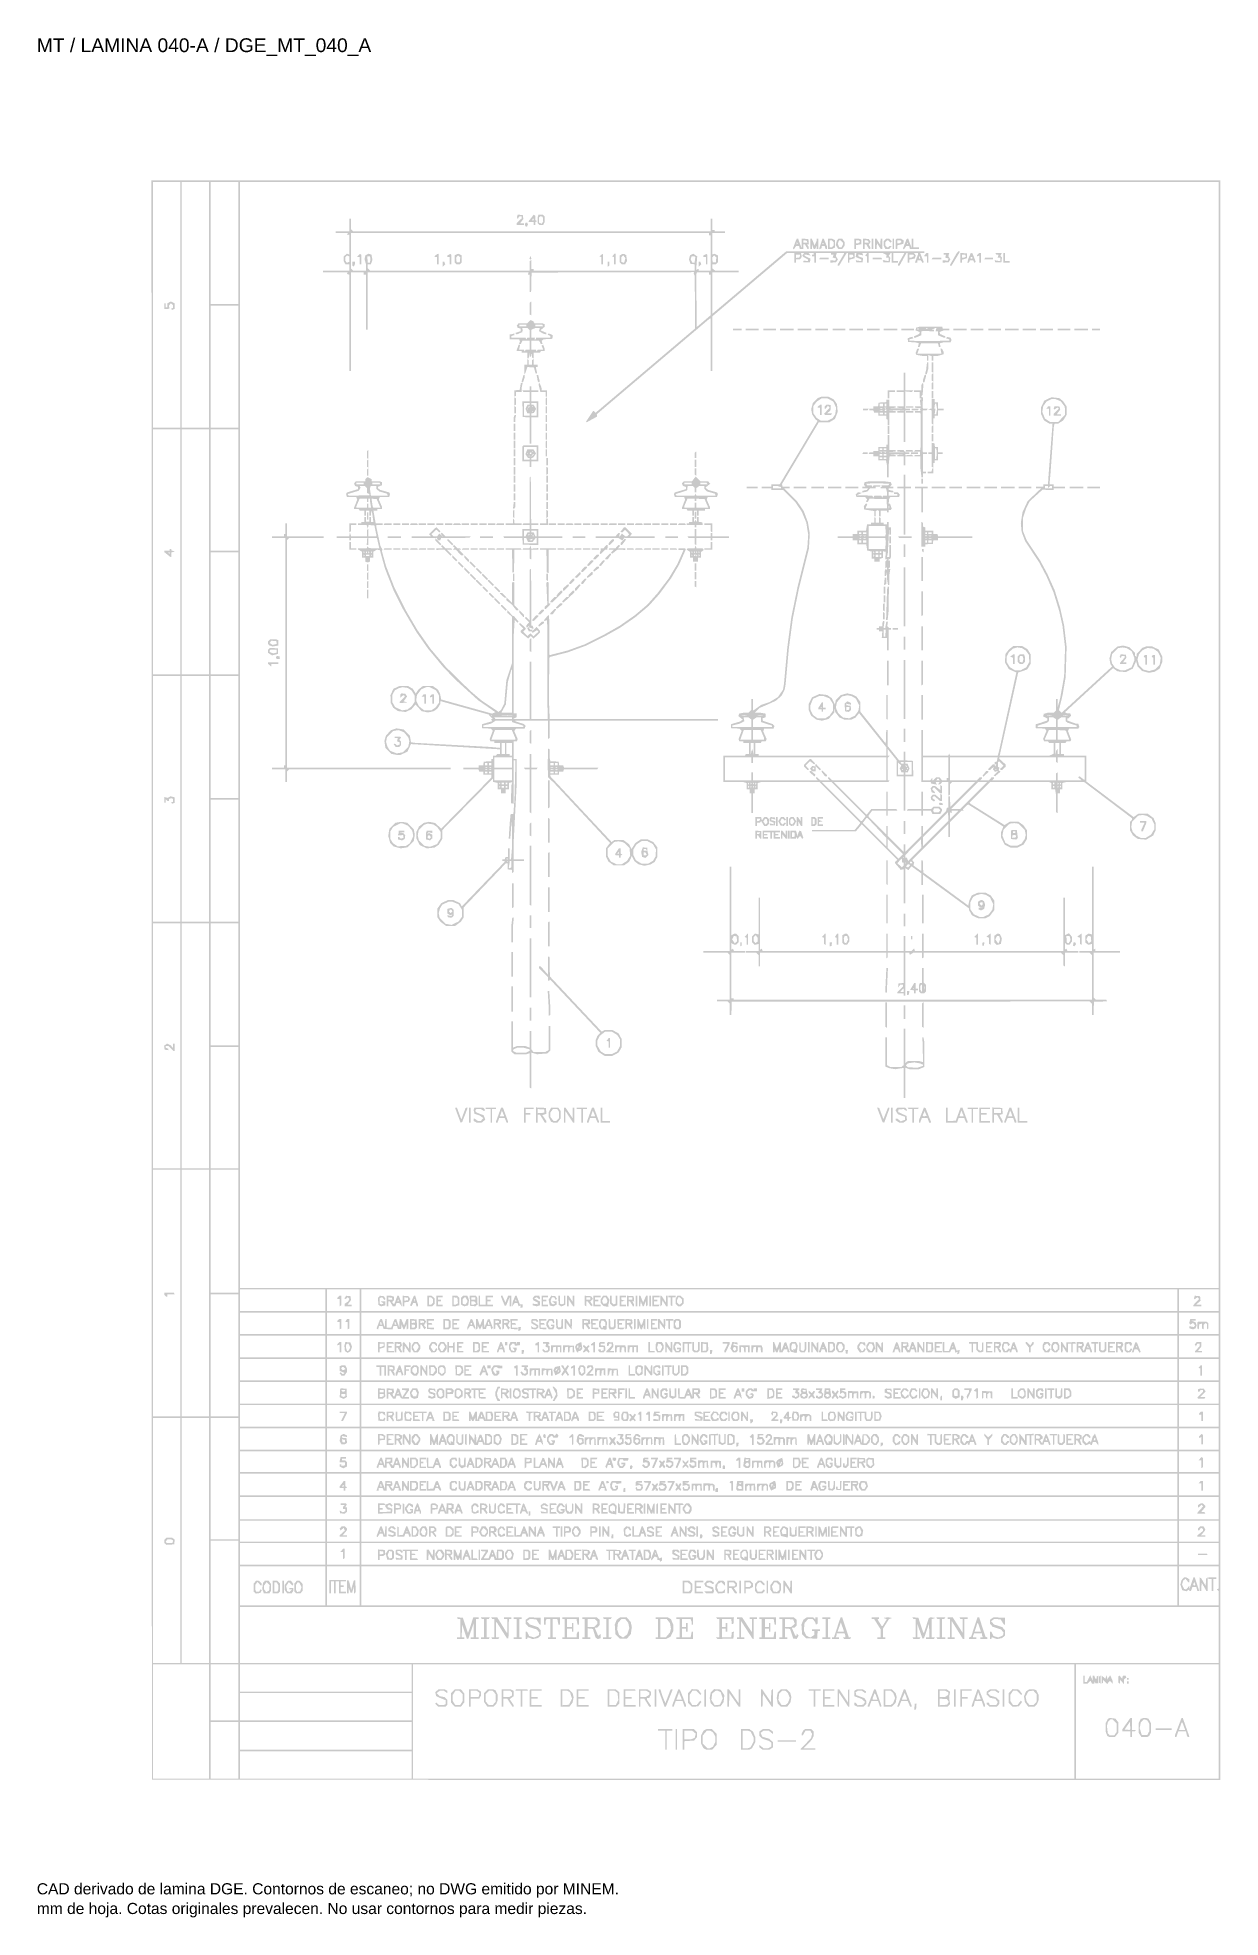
# Model space of a CAD drawing. Header units: millimetres. Extents: x 12 to 193, y 4 to 291.
import ezdxf

# ---------------------------------------------------------------- set-up
doc = ezdxf.new("R2010")
doc.units = ezdxf.units.MM
doc.layers.add('DGE_DATOS', color=7, linetype='Continuous', lineweight=0)
doc.layers.add('DGE_RELLENO', color=7, linetype='Continuous', lineweight=0)
doc.styles.add('DGE_ARIAL', font='arial.ttf')

msp = doc.modelspace()

# ---------------------------------------------------------------- texts
at = {"layer": 'DGE_DATOS', "style": 'DGE_ARIAL'}
for s, height, p in [('MT / LAMINA 040-A / DGE_MT_040_A', 2.1, (12, 289.0389)), ('CAD derivado de lamina DGE. Contornos de escaneo; no DWG emitido por MINEM.', 1.7, (12, 8)), ('mm de hoja. Cotas originales prevalecen. No usar contornos para medir piezas.', 1.7, (12, 5))]:
    msp.add_text(s, height=height, dxfattribs=at).set_placement(p)

# ---------------------------------------------------------------- hatches: boundary and pattern name
at = {"layer": 'DGE_RELLENO'}
h = msp.add_hatch(color=7, dxfattribs=at)
h.paths.add_polyline_path([(29.5261, 147.4767), (29.5566, 25.4893), (111.0708, 25.4588), (192.5849, 25.4283), (192.5849, 147.4461), (192.5849, 269.464), (111.0403, 269.464), (29.4956, 269.464)], flags=0)
h.paths.add_polyline_path([(33.8773, 250.4767), (33.8773, 231.7328), (31.8082, 231.7328), (29.7392, 231.7328), (29.7392, 250.4767), (29.7392, 269.2206), (31.8082, 269.2206), (33.8773, 269.2206)], flags=0)
h.paths.add_polyline_path([(38.2588, 250.4767), (38.2588, 231.7328), (36.1897, 231.7328), (34.1207, 231.7328), (34.1207, 250.4767), (34.1207, 269.2206), (36.1897, 269.2206), (38.2588, 269.2206)], flags=0)
h.paths.add_polyline_path([(42.762, 259.9095), (42.762, 250.5984), (40.6321, 250.5984), (38.5022, 250.5984), (38.5022, 259.9095), (38.5022, 269.2206), (40.6321, 269.2206), (42.762, 269.2206)], flags=0)
h.paths.add_polyline_path([(192.3415, 184.8731), (192.3415, 100.5257), (117.6734, 100.5257), (43.0054, 100.5257), (43.0054, 184.8731), (43.0054, 269.2206), (117.6734, 269.2206), (192.3415, 269.2206)], flags=0)
h.paths.add_polyline_path([(42.762, 241.0439), (42.762, 231.7328), (40.6321, 231.7328), (38.5022, 231.7328), (38.5022, 241.0439), (38.5022, 250.355), (40.6321, 250.355), (42.762, 250.355)], flags=0)
h.paths.add_polyline_path([(33.8773, 212.8064), (33.8773, 194.1234), (31.8082, 194.1234), (29.7392, 194.1234), (29.7392, 212.8064), (29.7392, 231.4894), (31.8082, 231.4894), (33.8773, 231.4894)], flags=0)
h.paths.add_polyline_path([(38.2588, 212.8064), (38.2588, 194.1234), (36.1897, 194.1234), (34.1207, 194.1234), (34.1207, 212.8064), (34.1207, 231.4894), (36.1897, 231.4894), (38.2588, 231.4894)], flags=0)
h.paths.add_polyline_path([(42.762, 222.2392), (42.762, 212.989), (40.6321, 212.989), (38.5022, 212.989), (38.5022, 222.2392), (38.5022, 231.4894), (40.6321, 231.4894), (42.762, 231.4894)], flags=0)
h.paths.add_polyline_path([(42.762, 203.4344), (42.762, 194.1234), (40.6321, 194.1234), (38.5022, 194.1234), (38.5022, 203.4344), (38.5022, 212.7455), (40.6321, 212.7455), (42.762, 212.7455)], flags=0)
h.paths.add_polyline_path([(33.8773, 175.1361), (33.8773, 156.3922), (31.8082, 156.3922), (29.7392, 156.3922), (29.7392, 175.1361), (29.7392, 193.8799), (31.8082, 193.8799), (33.8773, 193.8799)], flags=0)
h.paths.add_polyline_path([(38.2588, 175.1361), (38.2588, 156.3922), (36.1897, 156.3922), (34.1207, 156.3922), (34.1207, 175.1361), (34.1207, 193.8799), (36.1897, 193.8799), (38.2588, 193.8799)], flags=0)
h.paths.add_polyline_path([(42.762, 184.5689), (42.762, 175.2578), (40.6321, 175.2578), (38.5022, 175.2578), (38.5022, 184.5689), (38.5022, 193.8799), (40.6321, 193.8799), (42.762, 193.8799)], flags=0)
h.paths.add_polyline_path([(42.762, 165.7033), (42.762, 156.3922), (40.6321, 156.3922), (38.5022, 156.3922), (38.5022, 165.7033), (38.5022, 175.0143), (40.6321, 175.0143), (42.762, 175.0143)], flags=0)
h.paths.add_polyline_path([(33.8773, 137.4657), (33.8773, 118.7827), (31.8082, 118.7827), (29.7392, 118.7827), (29.7392, 137.4657), (29.7392, 156.1487), (31.8082, 156.1487), (33.8773, 156.1487)], flags=0)
h.paths.add_polyline_path([(38.2588, 137.4657), (38.2588, 118.7827), (36.1897, 118.7827), (34.1207, 118.7827), (34.1207, 137.4657), (34.1207, 156.1487), (36.1897, 156.1487), (38.2588, 156.1487)], flags=0)
h.paths.add_polyline_path([(42.762, 146.8377), (42.762, 137.5266), (40.6321, 137.5266), (38.5022, 137.5266), (38.5022, 146.8377), (38.5022, 156.1487), (40.6321, 156.1487), (42.762, 156.1487)], flags=0)
h.paths.add_polyline_path([(42.762, 128.0329), (42.762, 118.7827), (40.6321, 118.7827), (38.5022, 118.7827), (38.5022, 128.0329), (38.5022, 137.2832), (40.6321, 137.2832), (42.762, 137.2832)], flags=0)
h.paths.add_polyline_path([(33.8773, 99.7345), (33.8773, 80.9298), (31.8082, 80.9298), (29.7392, 80.9298), (29.7392, 99.7345), (29.7392, 118.5393), (31.8082, 118.5393), (33.8773, 118.5393)], flags=0)
h.paths.add_polyline_path([(38.2588, 99.7345), (38.2588, 80.9298), (36.1897, 80.9298), (34.1207, 80.9298), (34.1207, 99.7345), (34.1207, 118.5393), (36.1897, 118.5393), (38.2588, 118.5393)], flags=0)
h.paths.add_polyline_path([(42.762, 109.1673), (42.762, 99.7954), (40.6321, 99.7954), (38.5022, 99.7954), (38.5022, 109.1673), (38.5022, 118.5393), (40.6321, 118.5393), (42.762, 118.5393)], flags=0)
h.paths.add_polyline_path([(56.0282, 98.6391), (56.0282, 96.996), (49.5168, 96.996), (43.0054, 96.996), (43.0054, 98.6391), (43.0054, 100.2823), (49.5168, 100.2823), (56.0282, 100.2823)], flags=0)
h.paths.add_polyline_path([(61.2616, 98.6391), (61.2616, 96.996), (58.7666, 96.996), (56.2716, 96.996), (56.2716, 98.6391), (56.2716, 100.2823), (58.7666, 100.2823), (61.2616, 100.2823)], flags=0)
h.paths.add_polyline_path([(186.0127, 98.6391), (186.0127, 96.996), (123.7589, 96.996), (61.505, 96.996), (61.505, 98.6391), (61.505, 100.2823), (123.7589, 100.2823), (186.0127, 100.2823)], flags=0)
h.paths.add_polyline_path([(192.3415, 98.6391), (192.3415, 96.996), (189.2988, 96.996), (186.2561, 96.996), (186.2561, 98.6391), (186.2561, 100.2823), (189.2988, 100.2823), (192.3415, 100.2823)], flags=0)
h.paths.add_polyline_path([(42.762, 90.2409), (42.762, 80.9298), (40.6321, 80.9298), (38.5022, 80.9298), (38.5022, 90.2409), (38.5022, 99.552), (40.6321, 99.552), (42.762, 99.552)], flags=0)
h.paths.add_polyline_path([(56.0282, 95.1094), (56.0282, 93.4663), (49.5168, 93.4663), (43.0054, 93.4663), (43.0054, 95.1094), (43.0054, 96.7526), (49.5168, 96.7526), (56.0282, 96.7526)], flags=0)
h.paths.add_polyline_path([(61.2616, 95.1094), (61.2616, 93.4663), (58.7666, 93.4663), (56.2716, 93.4663), (56.2716, 95.1094), (56.2716, 96.7526), (58.7666, 96.7526), (61.2616, 96.7526)], flags=0)
h.paths.add_polyline_path([(186.0127, 95.1094), (186.0127, 93.4663), (123.7589, 93.4663), (61.505, 93.4663), (61.505, 95.1094), (61.505, 96.7526), (123.7589, 96.7526), (186.0127, 96.7526)], flags=0)
h.paths.add_polyline_path([(192.3415, 95.1094), (192.3415, 93.4663), (189.2988, 93.4663), (186.2561, 93.4663), (186.2561, 95.1094), (186.2561, 96.7526), (189.2988, 96.7526), (192.3415, 96.7526)], flags=0)
h.paths.add_polyline_path([(56.0282, 91.5797), (56.0282, 89.9366), (49.5168, 89.9366), (43.0054, 89.9366), (43.0054, 91.5797), (43.0054, 93.2229), (49.5168, 93.2229), (56.0282, 93.2229)], flags=0)
h.paths.add_polyline_path([(61.2616, 91.5797), (61.2616, 89.9366), (58.7666, 89.9366), (56.2716, 89.9366), (56.2716, 91.5797), (56.2716, 93.2229), (58.7666, 93.2229), (61.2616, 93.2229)], flags=0)
h.paths.add_polyline_path([(186.0127, 91.5797), (186.0127, 89.9366), (123.7589, 89.9366), (61.505, 89.9366), (61.505, 91.5797), (61.505, 93.2229), (123.7589, 93.2229), (186.0127, 93.2229)], flags=0)
h.paths.add_polyline_path([(192.3415, 91.5797), (192.3415, 89.9366), (189.2988, 89.9366), (186.2561, 89.9366), (186.2561, 91.5797), (186.2561, 93.2229), (189.2988, 93.2229), (192.3415, 93.2229)], flags=0)
h.paths.add_polyline_path([(56.0282, 88.05), (56.0282, 86.4069), (49.5168, 86.4069), (43.0054, 86.4069), (43.0054, 88.05), (43.0054, 89.6932), (49.5168, 89.6932), (56.0282, 89.6932)], flags=0)
h.paths.add_polyline_path([(61.2616, 88.05), (61.2616, 86.4069), (58.7666, 86.4069), (56.2716, 86.4069), (56.2716, 88.05), (56.2716, 89.6932), (58.7666, 89.6932), (61.2616, 89.6932)], flags=0)
h.paths.add_polyline_path([(186.0127, 88.05), (186.0127, 86.4069), (123.7589, 86.4069), (61.505, 86.4069), (61.505, 88.05), (61.505, 89.6932), (123.7589, 89.6932), (186.0127, 89.6932)], flags=0)
h.paths.add_polyline_path([(192.3415, 88.05), (192.3415, 86.4069), (189.2988, 86.4069), (186.2561, 86.4069), (186.2561, 88.05), (186.2561, 89.6932), (189.2988, 89.6932), (192.3415, 89.6932)], flags=0)
h.paths.add_polyline_path([(56.0282, 84.5204), (56.0282, 82.8772), (49.5168, 82.8772), (43.0054, 82.8772), (43.0054, 84.5204), (43.0054, 86.1635), (49.5168, 86.1635), (56.0282, 86.1635)], flags=0)
h.paths.add_polyline_path([(61.2616, 84.5204), (61.2616, 82.8772), (58.7666, 82.8772), (56.2716, 82.8772), (56.2716, 84.5204), (56.2716, 86.1635), (58.7666, 86.1635), (61.2616, 86.1635)], flags=0)
h.paths.add_polyline_path([(186.0127, 84.5204), (186.0127, 82.8772), (123.7589, 82.8772), (61.505, 82.8772), (61.505, 84.5204), (61.505, 86.1635), (123.7589, 86.1635), (186.0127, 86.1635)], flags=0)
h.paths.add_polyline_path([(192.3415, 84.5204), (192.3415, 82.8772), (189.2988, 82.8772), (186.2561, 82.8772), (186.2561, 84.5204), (186.2561, 86.1635), (189.2988, 86.1635), (192.3415, 86.1635)], flags=0)
h.paths.add_polyline_path([(56.0282, 80.9907), (56.0282, 79.3475), (49.5168, 79.3475), (43.0054, 79.3475), (43.0054, 80.9907), (43.0054, 82.6338), (49.5168, 82.6338), (56.0282, 82.6338)], flags=0)
h.paths.add_polyline_path([(61.2616, 80.9907), (61.2616, 79.3475), (58.7666, 79.3475), (56.2716, 79.3475), (56.2716, 80.9907), (56.2716, 82.6338), (58.7666, 82.6338), (61.2616, 82.6338)], flags=0)
h.paths.add_polyline_path([(186.0127, 80.9907), (186.0127, 79.3475), (123.7589, 79.3475), (61.505, 79.3475), (61.505, 80.9907), (61.505, 82.6338), (123.7589, 82.6338), (186.0127, 82.6338)], flags=0)
h.paths.add_polyline_path([(192.3415, 80.9907), (192.3415, 79.3475), (189.2988, 79.3475), (186.2561, 79.3475), (186.2561, 80.9907), (186.2561, 82.6338), (189.2988, 82.6338), (192.3415, 82.6338)], flags=0)
h.paths.add_polyline_path([(33.8773, 62.0034), (33.8773, 43.3203), (31.8082, 43.3203), (29.7392, 43.3203), (29.7392, 62.0034), (29.7392, 80.6864), (31.8082, 80.6864), (33.8773, 80.6864)], flags=0)
h.paths.add_polyline_path([(38.2588, 62.0034), (38.2588, 43.3203), (36.1897, 43.3203), (34.1207, 43.3203), (34.1207, 62.0034), (34.1207, 80.6864), (36.1897, 80.6864), (38.2588, 80.6864)], flags=0)
h.paths.add_polyline_path([(42.762, 71.4362), (42.762, 62.1859), (40.6321, 62.1859), (38.5022, 62.1859), (38.5022, 71.4362), (38.5022, 80.6864), (40.6321, 80.6864), (42.762, 80.6864)], flags=0)
h.paths.add_polyline_path([(56.0282, 77.461), (56.0282, 75.8178), (49.5168, 75.8178), (43.0054, 75.8178), (43.0054, 77.461), (43.0054, 79.1041), (49.5168, 79.1041), (56.0282, 79.1041)], flags=0)
h.paths.add_polyline_path([(61.2616, 77.461), (61.2616, 75.8178), (58.7666, 75.8178), (56.2716, 75.8178), (56.2716, 77.461), (56.2716, 79.1041), (58.7666, 79.1041), (61.2616, 79.1041)], flags=0)
h.paths.add_polyline_path([(186.0127, 77.461), (186.0127, 75.8178), (123.7589, 75.8178), (61.505, 75.8178), (61.505, 77.461), (61.505, 79.1041), (123.7589, 79.1041), (186.0127, 79.1041)], flags=0)
h.paths.add_polyline_path([(192.3415, 77.461), (192.3415, 75.8178), (189.2988, 75.8178), (186.2561, 75.8178), (186.2561, 77.461), (186.2561, 79.1041), (189.2988, 79.1041), (192.3415, 79.1041)], flags=0)
h.paths.add_polyline_path([(56.0282, 73.9921), (56.0282, 72.4099), (49.5168, 72.4099), (43.0054, 72.4099), (43.0054, 73.9921), (43.0054, 75.5744), (49.5168, 75.5744), (56.0282, 75.5744)], flags=0)
h.paths.add_polyline_path([(61.2616, 73.9921), (61.2616, 72.4099), (58.7666, 72.4099), (56.2716, 72.4099), (56.2716, 73.9921), (56.2716, 75.5744), (58.7666, 75.5744), (61.2616, 75.5744)], flags=0)
h.paths.add_polyline_path([(186.0127, 73.9921), (186.0127, 72.4099), (123.7589, 72.4099), (61.505, 72.4099), (61.505, 73.9921), (61.505, 75.5744), (123.7589, 75.5744), (186.0127, 75.5744)], flags=0)
h.paths.add_polyline_path([(192.3415, 73.9921), (192.3415, 72.4099), (189.2988, 72.4099), (186.2561, 72.4099), (186.2561, 73.9921), (186.2561, 75.5744), (189.2988, 75.5744), (192.3415, 75.5744)], flags=0)
h.paths.add_polyline_path([(56.0282, 70.5233), (56.0282, 68.8802), (49.5168, 68.8802), (43.0054, 68.8802), (43.0054, 70.5233), (43.0054, 72.1664), (49.5168, 72.1664), (56.0282, 72.1664)], flags=0)
h.paths.add_polyline_path([(61.2616, 70.5233), (61.2616, 68.8802), (58.7666, 68.8802), (56.2716, 68.8802), (56.2716, 70.5233), (56.2716, 72.1664), (58.7666, 72.1664), (61.2616, 72.1664)], flags=0)
h.paths.add_polyline_path([(186.0127, 70.5233), (186.0127, 68.8802), (123.7589, 68.8802), (61.505, 68.8802), (61.505, 70.5233), (61.505, 72.1664), (123.7589, 72.1664), (186.0127, 72.1664)], flags=0)
h.paths.add_polyline_path([(192.3415, 70.5233), (192.3415, 68.8802), (189.2988, 68.8802), (186.2561, 68.8802), (186.2561, 70.5233), (186.2561, 72.1664), (189.2988, 72.1664), (192.3415, 72.1664)], flags=0)
h.paths.add_polyline_path([(56.0282, 66.9328), (56.0282, 65.2288), (49.5168, 65.2288), (43.0054, 65.2288), (43.0054, 66.9328), (43.0054, 68.6367), (49.5168, 68.6367), (56.0282, 68.6367)], flags=0)
h.paths.add_polyline_path([(61.2616, 66.9328), (61.2616, 65.2288), (58.7666, 65.2288), (56.2716, 65.2288), (56.2716, 66.9328), (56.2716, 68.6367), (58.7666, 68.6367), (61.2616, 68.6367)], flags=0)
h.paths.add_polyline_path([(186.0127, 66.9328), (186.0127, 65.2288), (123.7589, 65.2288), (61.505, 65.2288), (61.505, 66.9328), (61.505, 68.6367), (123.7589, 68.6367), (186.0127, 68.6367)], flags=0)
h.paths.add_polyline_path([(192.3415, 66.9328), (192.3415, 65.2288), (189.2988, 65.2288), (186.2561, 65.2288), (186.2561, 66.9328), (186.2561, 68.6367), (189.2988, 68.6367), (192.3415, 68.6367)], flags=0)
h.paths.add_polyline_path([(56.0282, 63.4031), (56.0282, 61.8208), (49.5168, 61.8208), (43.0054, 61.8208), (43.0054, 63.4031), (43.0054, 64.9853), (49.5168, 64.9853), (56.0282, 64.9853)], flags=0)
h.paths.add_polyline_path([(61.2616, 63.4031), (61.2616, 61.8208), (58.7666, 61.8208), (56.2716, 61.8208), (56.2716, 63.4031), (56.2716, 64.9853), (58.7666, 64.9853), (61.2616, 64.9853)], flags=0)
h.paths.add_polyline_path([(186.0127, 63.4031), (186.0127, 61.8208), (123.7589, 61.8208), (61.505, 61.8208), (61.505, 63.4031), (61.505, 64.9853), (123.7589, 64.9853), (186.0127, 64.9853)], flags=0)
h.paths.add_polyline_path([(192.3415, 63.4031), (192.3415, 61.8208), (189.2988, 61.8208), (186.2561, 61.8208), (186.2561, 63.4031), (186.2561, 64.9853), (189.2988, 64.9853), (192.3415, 64.9853)], flags=0)
h.paths.add_polyline_path([(42.762, 52.6314), (42.762, 43.3203), (40.6321, 43.3203), (38.5022, 43.3203), (38.5022, 52.6314), (38.5022, 61.9425), (40.6321, 61.9425), (42.762, 61.9425)], flags=0)
h.paths.add_polyline_path([(56.0282, 59.9342), (56.0282, 58.2911), (49.5168, 58.2911), (43.0054, 58.2911), (43.0054, 59.9342), (43.0054, 61.5774), (49.5168, 61.5774), (56.0282, 61.5774)], flags=0)
h.paths.add_polyline_path([(61.2616, 59.9342), (61.2616, 58.2911), (58.7666, 58.2911), (56.2716, 58.2911), (56.2716, 59.9342), (56.2716, 61.5774), (58.7666, 61.5774), (61.2616, 61.5774)], flags=0)
h.paths.add_polyline_path([(186.0127, 59.9342), (186.0127, 58.2911), (123.7589, 58.2911), (61.505, 58.2911), (61.505, 59.9342), (61.505, 61.5774), (123.7589, 61.5774), (186.0127, 61.5774)], flags=0)
h.paths.add_polyline_path([(192.3415, 59.9342), (192.3415, 58.2911), (189.2988, 58.2911), (186.2561, 58.2911), (186.2561, 59.9342), (186.2561, 61.5774), (189.2988, 61.5774), (192.3415, 61.5774)], flags=0)
h.paths.add_polyline_path([(56.0282, 55.0657), (56.0282, 52.0837), (49.5168, 52.0837), (43.0054, 52.0837), (43.0054, 55.0657), (43.0054, 58.0477), (49.5168, 58.0477), (56.0282, 58.0477)], flags=0)
h.paths.add_polyline_path([(61.2616, 55.0657), (61.2616, 52.0837), (58.7666, 52.0837), (56.2716, 52.0837), (56.2716, 55.0657), (56.2716, 58.0477), (58.7666, 58.0477), (61.2616, 58.0477)], flags=0)
h.paths.add_polyline_path([(186.0127, 55.0657), (186.0127, 52.0837), (123.7589, 52.0837), (61.505, 52.0837), (61.505, 55.0657), (61.505, 58.0477), (123.7589, 58.0477), (186.0127, 58.0477)], flags=0)
h.paths.add_polyline_path([(192.3415, 56.3538), (192.3415, 54.66), (192.1894, 54.6042), (192.0372, 54.5484), (192.1894, 54.3871), (192.3415, 54.2259), (192.3415, 53.1548), (192.3415, 52.0837), (189.2988, 52.0837), (186.2561, 52.0837), (186.2561, 55.0657), (186.2561, 58.0477), (189.2988, 58.0477), (192.3415, 58.0477)], flags=0)
h.paths.add_polyline_path([(192.3415, 47.5803), (192.3415, 43.3203), (117.6734, 43.3203), (43.0054, 43.3203), (43.0054, 47.5803), (43.0054, 51.8403), (117.6734, 51.8403), (192.3415, 51.8403)], flags=0)
h.paths.add_polyline_path([(38.2588, 34.3744), (38.2588, 25.6719), (33.999, 25.6719), (29.7392, 25.6719), (29.7392, 34.3744), (29.7392, 43.0769), (33.999, 43.0769), (38.2588, 43.0769)], flags=0)
h.paths.add_polyline_path([(42.762, 38.8169), (42.762, 34.557), (40.6321, 34.557), (38.5022, 34.557), (38.5022, 38.8169), (38.5022, 43.0769), (40.6321, 43.0769), (42.762, 43.0769)], flags=0)
h.paths.add_polyline_path([(69.1727, 41.0078), (69.1727, 38.9386), (56.089, 38.9386), (43.0054, 38.9386), (43.0054, 41.0078), (43.0054, 43.0769), (56.089, 43.0769), (69.1727, 43.0769)], flags=0)
h.paths.add_polyline_path([(170.3123, 34.3744), (170.3123, 25.6719), (119.8642, 25.6719), (69.4161, 25.6719), (69.4161, 34.3744), (69.4161, 43.0769), (119.8642, 43.0769), (170.3123, 43.0769)], flags=0)
h.paths.add_polyline_path([(192.3415, 34.3744), (192.3415, 25.6719), (181.4486, 25.6719), (170.5557, 25.6719), (170.5557, 34.3744), (170.5557, 43.0769), (181.4486, 43.0769), (192.3415, 43.0769)], flags=0)
h.paths.add_polyline_path([(69.1727, 36.6261), (69.1727, 34.557), (56.089, 34.557), (43.0054, 34.557), (43.0054, 36.6261), (43.0054, 38.6952), (56.089, 38.6952), (69.1727, 38.6952)], flags=0)
h.paths.add_polyline_path([(42.762, 29.9927), (42.762, 25.6719), (40.6321, 25.6719), (38.5022, 25.6719), (38.5022, 29.9927), (38.5022, 34.3135), (40.6321, 34.3135), (42.762, 34.3135)], flags=0)
h.paths.add_polyline_path([(69.1727, 32.1835), (69.1727, 30.0536), (56.089, 30.0536), (43.0054, 30.0536), (43.0054, 32.1835), (43.0054, 34.3135), (56.089, 34.3135), (69.1727, 34.3135)], flags=0)
h.paths.add_polyline_path([(69.1727, 27.741), (69.1727, 25.6719), (56.089, 25.6719), (43.0054, 25.6719), (43.0054, 27.741), (43.0054, 29.8101), (56.089, 29.8101), (69.1727, 29.8101)], flags=0)
h.paths.add_polyline_path([(32.1429, 250.8321), (31.9299, 250.708), (31.9299, 250.4098), (31.9299, 250.1116), (31.8082, 250.1116), (31.6865, 250.1116), (31.6865, 250.4159), (31.6865, 250.7201), (31.5648, 250.7201), (31.4431, 250.7201), (31.4431, 250.2941), (31.4431, 249.8681), (31.7474, 249.8681), (32.0516, 249.8681), (32.1409, 249.8986), (32.2302, 249.929), (32.1929, 250.1493), (32.1556, 250.3695), (32.3023, 250.5463), (32.449, 250.7231), (32.6155, 250.585), (32.7819, 250.4469), (32.7819, 250.2285), (32.7819, 250.0101), (32.6297, 249.9558), (32.4776, 249.9015), (32.5636, 249.8089), (32.6497, 249.7164), (32.8375, 249.7884), (33.0253, 249.8605), (33.0253, 250.286), (33.0253, 250.7116), (32.7899, 250.8376), (32.5545, 250.9636), (32.4552, 250.9599), (32.3559, 250.9562)], flags=0)
h.paths.add_polyline_path([(85.3142, 264.0433), (85.2374, 263.8432), (85.3155, 263.7169), (85.3936, 263.5905), (85.5045, 263.7887), (85.6154, 263.9869), (85.7919, 263.9869), (85.9684, 263.9869), (85.9684, 263.8271), (85.9684, 263.6673), (85.6033, 263.3175), (85.2382, 262.9677), (85.2382, 262.8079), (85.2382, 262.6481), (85.7859, 262.6481), (86.3335, 262.6481), (86.3335, 262.7698), (86.3335, 262.8915), (86.0256, 262.8915), (85.7177, 262.8915), (85.9754, 263.2401), (86.2331, 263.5886), (86.192, 263.8791), (86.151, 264.1695), (85.771, 264.2065), (85.3909, 264.2434)], flags=0)
h.paths.add_polyline_path([(87.4396, 263.757), (87.0638, 263.2825), (87.0638, 263.2087), (87.0638, 263.1349), (87.4289, 263.1349), (87.794, 263.1349), (87.794, 262.8915), (87.794, 262.6481), (87.9158, 262.6481), (88.0375, 262.6481), (88.0375, 262.8813), (88.0375, 263.1146), (88.1896, 263.1856), (88.3417, 263.2566), (88.1896, 263.3276), (88.0375, 263.3986), (88.0375, 263.7464), (88.0375, 264.0943), (87.9264, 264.1629), (87.8154, 264.2315)], flags=0)
h.paths.add_polyline_path([(87.794, 263.5001), (87.794, 263.3783), (87.6652, 263.3783), (87.5363, 263.3783), (87.6115, 263.5001), (87.6867, 263.6218), (87.7404, 263.6218), (87.794, 263.6218)], flags=0)
h.paths.add_polyline_path([(88.4765, 264.0378), (88.4026, 263.8453), (88.4026, 263.3927), (88.4026, 262.9402), (88.5486, 262.7941), (88.6947, 262.6481), (88.9703, 262.6481), (89.246, 262.6481), (89.372, 262.8835), (89.498, 263.1189), (89.498, 263.5286), (89.498, 263.9382), (89.3519, 264.0843), (89.2059, 264.2303), (88.8781, 264.2303), (88.5503, 264.2303)], flags=0)
h.paths.add_polyline_path([(89.2254, 263.5599), (89.2571, 263.1958), (89.1464, 263.0259), (89.0357, 262.856), (88.8408, 262.9308), (88.646, 263.0056), (88.646, 263.4151), (88.646, 263.8246), (88.7313, 263.91), (88.8167, 263.9953), (89.0052, 263.9597), (89.1937, 263.9241)], flags=0)
h.paths.add_polyline_path([(59.6794, 262.6481), (59.6794, 261.6744), (58.6449, 261.6744), (57.6104, 261.6744), (57.6104, 261.5526), (57.6104, 261.4309), (58.5232, 261.4309), (59.436, 261.4309), (59.4056, 261.2788), (59.3751, 261.1266), (59.5273, 261.1571), (59.6794, 261.1875), (59.6794, 259.6699), (59.6794, 258.1523), (59.4923, 258.2241), (59.3052, 258.2959), (59.0663, 258.0797), (58.8275, 257.8635), (58.8275, 257.5092), (58.8275, 257.155), (58.9534, 256.9195), (59.0794, 256.6841), (59.3794, 256.6841), (59.6794, 256.6841), (59.6794, 256.1972), (59.6794, 255.7104), (57.6712, 255.7104), (55.663, 255.7104), (55.663, 255.5887), (55.663, 255.467), (57.5567, 255.467), (59.4504, 255.467), (59.3746, 255.3444), (59.2989, 255.2218), (59.4891, 255.1488), (59.6794, 255.0758), (59.6794, 247.7251), (59.6794, 240.3745), (59.8011, 240.3745), (59.9228, 240.3745), (59.9228, 247.9207), (59.9228, 255.467), (60.8965, 255.467), (61.8702, 255.467), (61.8702, 255.2844), (61.8702, 255.1018), (62.0527, 255.1018), (62.2353, 255.1018), (62.2353, 250.9027), (62.2353, 246.7036), (62.357, 246.7036), (62.4787, 246.7036), (62.4787, 251.0853), (62.4787, 255.467), (74.7674, 255.467), (87.0562, 255.467), (86.9861, 255.2844), (86.916, 255.1018), (87.0508, 255.1018), (87.1855, 255.1018), (87.1855, 253.763), (87.1855, 252.4241), (87.3035, 252.4241), (87.4214, 252.4241), (87.4556, 253.9151), (87.4898, 255.4061), (99.8738, 255.4371), (112.2578, 255.4681), (112.2383, 255.3763), (112.2188, 255.2844), (112.2987, 255.1018), (112.3786, 254.9193), (112.4093, 250.9027), (112.44, 246.8862), (104.8546, 240.4584), (97.2692, 234.0306), (97.0927, 234.1771), (96.9163, 234.3235), (96.8772, 234.2757), (96.8381, 234.228), (96.3216, 233.4579), (95.805, 232.6878), (95.8602, 232.6326), (95.9153, 232.5774), (96.6926, 233.0026), (97.4699, 233.4277), (97.4537, 233.6105), (97.4375, 233.7932), (106.0248, 241.07), (114.6121, 248.3467), (114.7127, 248.3873), (114.8133, 248.4279), (114.8133, 244.4012), (114.8133, 240.3745), (114.935, 240.3745), (115.0567, 240.3745), (115.0567, 244.5448), (115.0567, 248.715), (120.7674, 253.5516), (126.478, 258.3881), (127.0353, 258.3881), (127.5927, 258.3881), (127.5927, 257.6578), (127.5927, 256.9275), (127.7144, 256.9275), (127.8361, 256.9275), (127.8361, 257.171), (127.8361, 257.4144), (128.1255, 257.4144), (128.4148, 257.4144), (128.5658, 257.5963), (128.7167, 257.7781), (128.6584, 258.0831), (128.6001, 258.3881), (128.8415, 258.3881), (129.083, 258.3881), (128.9359, 258.2109), (128.7888, 258.0336), (128.8678, 257.9057), (128.9469, 257.7778), (129.3043, 257.593), (129.6617, 257.4081), (129.6617, 257.2818), (129.6617, 257.1554), (129.327, 257.1936), (128.9923, 257.2318), (128.9619, 257.1101), (128.9315, 256.9884), (129.4487, 256.9884), (129.966, 256.9884), (130.0046, 257.2603), (130.0433, 257.5322), (129.6091, 257.7393), (129.1749, 257.9463), (129.1749, 258.059), (129.1749, 258.1718), (129.6239, 258.0875), (130.073, 258.0033), (129.9133, 258.1957), (129.7536, 258.3881), (130.1336, 258.3881), (130.5137, 258.3881), (130.5137, 258.2664), (130.5137, 258.1447), (130.392, 258.1447), (130.2703, 258.1447), (130.2703, 258.0229), (130.2703, 257.9012), (130.4528, 257.9012), (130.6354, 257.9012), (130.6354, 257.4144), (130.6354, 256.9275), (130.7571, 256.9275), (130.8788, 256.9275), (130.8788, 257.6578), (130.8788, 258.3881), (132.035, 258.3881), (133.1913, 258.3881), (133.1913, 258.2664), (133.1913, 258.1447), (133.382, 258.1447), (133.5728, 258.1447), (133.5003, 257.9163), (133.4278, 257.688), (133.6875, 257.6201), (133.9471, 257.5522), (133.8909, 257.392), (133.8347, 257.2318), (133.4521, 257.2498), (133.0695, 257.2677), (133.0695, 257.0903), (133.0695, 256.9128), (133.5136, 256.9506), (133.9577, 256.9884), (134.0908, 257.201), (134.224, 257.4135), (134.067, 257.665), (133.9099, 257.9165), (133.9848, 258.1523), (134.0596, 258.3881), (134.5991, 258.3881), (135.1386, 258.3881), (135.1386, 258.318), (135.1386, 258.248), (134.6518, 257.4144), (134.1649, 256.5808), (134.1649, 256.5107), (134.1649, 256.4407), (134.28, 256.4407), (134.395, 256.4407), (134.9785, 257.4144), (135.562, 258.3881), (135.6546, 258.3881), (135.7471, 258.3881), (135.7471, 257.6578), (135.7471, 256.9275), (135.8688, 256.9275), (135.9905, 256.9275), (135.9905, 257.1458), (135.9905, 257.364), (136.3861, 257.4805), (136.7816, 257.597), (136.7805, 257.9925), (136.7793, 258.3881), (136.9157, 258.3881), (137.0522, 258.3881), (136.9939, 258.0835), (136.9357, 257.779), (137.3759, 257.5951), (137.8162, 257.4111), (137.8162, 257.2751), (137.8162, 257.1391), (137.3822, 257.2095), (136.9482, 257.28), (136.9968, 257.1342), (137.0453, 256.9884), (137.522, 256.9884), (137.9987, 256.9884), (138.0359, 257.3089), (138.073, 257.6293), (137.7012, 257.7589), (137.3293, 257.8886), (137.3293, 258.0318), (137.3293, 258.1751), (137.7073, 258.0995), (138.0853, 258.0239), (138.0154, 258.206), (137.9455, 258.3881), (138.3217, 258.3881), (138.6979, 258.3881), (138.5309, 258.1857), (138.3639, 257.9834), (138.516, 257.9322), (138.6681, 257.881), (138.6681, 257.4042), (138.6681, 256.9275), (138.7898, 256.9275), (138.9115, 256.9275), (138.9115, 257.6578), (138.9115, 258.3881), (139.993, 258.3881), (141.0745, 258.3881), (141.3646, 258.2359), (141.6547, 258.0838), (141.613, 257.8708), (141.5713, 257.6578), (141.7628, 257.6578), (141.9543, 257.6578), (141.9543, 257.4008), (141.9543, 257.1439), (141.5155, 257.2262), (141.0767, 257.3085), (141.1301, 257.1484), (141.1834, 256.9884), (141.6601, 256.9884), (142.1368, 256.9884), (142.176, 257.3305), (142.2153, 257.6725), (142.0948, 257.8177), (141.9744, 257.9628), (142.1299, 258.1754), (142.2854, 258.3881), (142.3632, 258.3881), (142.4411, 258.3881), (142.4411, 257.6578), (142.4411, 256.9275), (142.9279, 256.9275), (143.4148, 256.9275), (143.4148, 257.0492), (143.4148, 257.171), (143.0496, 257.171), (142.6845, 257.171), (142.6845, 257.7795), (142.6845, 258.3881), (143.5303, 258.3881), (144.3761, 258.3881), (143.8954, 257.5398), (143.4148, 256.6916), (143.4148, 256.5661), (143.4148, 256.4407), (143.5153, 256.4407), (143.6159, 256.4407), (144.1526, 257.4144), (144.6892, 258.3881), (144.7822, 258.3881), (144.8753, 258.3881), (144.8753, 257.6578), (144.8753, 256.9275), (144.997, 256.9275), (145.1187, 256.9275), (145.1187, 257.1574), (145.1187, 257.3873), (145.5378, 257.4659), (145.9569, 257.5446), (146.0347, 257.7896), (146.1124, 258.0346), (145.9658, 258.2114), (145.8191, 258.3881), (146.1383, 258.3881), (146.4575, 258.3881), (146.4574, 258.2968), (146.4573, 258.2055), (146.2145, 257.5665), (145.9716, 256.9275), (146.1537, 256.9275), (146.3358, 256.9275), (146.3358, 257.1101), (146.3358, 257.2927), (146.5962, 257.2927), (146.8566, 257.2927), (147.0122, 257.0799), (147.1678, 256.8671), (147.2431, 256.9423), (147.3183, 257.0176), (147.0705, 257.6465), (146.8226, 258.2754), (146.8226, 258.3317), (146.8226, 258.3881), (147.1269, 258.3881), (147.4311, 258.3881), (147.4311, 258.5098), (147.4311, 258.6315), (136.8726, 258.6315), (126.3141, 258.6315), (120.8833, 254.034), (115.4525, 249.4366), (115.2546, 249.2723), (115.0567, 249.1081), (115.0567, 252.2875), (115.0567, 255.467), (117.0649, 255.467), (119.0731, 255.467), (119.0731, 255.5887), (119.0731, 255.7104), (117.2779, 255.7143), (115.4827, 255.7181), (115.2697, 255.8798), (115.0567, 256.0415), (115.0567, 256.3628), (115.0567, 256.6841), (115.3366, 256.6841), (115.6166, 256.6841), (115.7626, 256.8302), (115.9087, 256.9762), (115.9087, 257.4953), (115.9087, 258.0144), (115.6557, 258.1498), (115.4028, 258.2851), (115.2298, 258.2187), (115.0567, 258.1523), (115.0567, 259.7916), (115.0567, 261.4309), (116.0304, 261.4309), (117.004, 261.4309), (117.004, 261.5526), (117.004, 261.6744), (116.2129, 261.6744), (115.4218, 261.6744), (115.4218, 261.7961), (115.4218, 261.9178), (115.2393, 261.9178), (115.0567, 261.9178), (115.0567, 262.7698), (115.0567, 263.6218), (114.935, 263.6218), (114.8133, 263.6218), (114.8133, 262.6481), (114.8133, 261.6744), (87.5419, 261.6744), (60.2706, 261.6744), (60.0967, 261.8482), (59.9228, 262.0221), (59.9228, 262.8219), (59.9228, 263.6218), (59.8011, 263.6218), (59.6794, 263.6218)], flags=0)
h.paths.add_polyline_path([(114.5699, 261.2484), (114.5699, 261.0658), (114.6916, 261.0658), (114.8133, 261.0658), (114.8133, 258.3881), (114.8133, 255.7104), (113.9005, 255.7104), (112.9877, 255.7104), (112.9877, 255.8451), (112.9877, 255.9799), (112.7906, 255.9042), (112.5935, 255.8286), (112.679, 256.8555), (112.7645, 257.8823), (112.4583, 258.083), (112.152, 258.2837), (111.9019, 258.1498), (111.6517, 258.0159), (111.5776, 257.7204), (111.5034, 257.4248), (111.616, 257.0849), (111.7285, 256.745), (112.0538, 256.7064), (112.3791, 256.6679), (112.3791, 256.1892), (112.3791, 255.7104), (100.0866, 255.7104), (87.794, 255.7104), (87.794, 255.8321), (87.794, 255.9538), (87.6115, 255.9538), (87.4289, 255.9538), (87.4289, 256.6304), (87.4289, 257.307), (87.3072, 257.2318), (87.1855, 257.1566), (87.1855, 256.4335), (87.1855, 255.7104), (75.006, 255.7104), (62.8264, 255.7104), (62.6526, 255.8843), (62.4787, 256.0581), (62.4787, 256.3711), (62.4787, 256.6841), (62.7251, 256.6841), (62.9716, 256.6841), (63.093, 257.0034), (63.2144, 257.3227), (63.138, 257.7295), (63.0617, 258.1364), (62.8357, 258.2081), (62.6096, 258.2799), (62.3756, 258.1546), (62.1416, 258.0294), (62.0695, 257.742), (61.9973, 257.4546), (62.1163, 257.0397), (62.2353, 256.6249), (62.2353, 256.1676), (62.2353, 255.7104), (61.2529, 255.7104), (60.2706, 255.7104), (60.0967, 255.8843), (59.9228, 256.0581), (59.9228, 258.7445), (59.9228, 261.4309), (87.2464, 261.4309), (114.5699, 261.4309)], flags=0)
h.paths.add_polyline_path([(128.4219, 257.9317), (128.3813, 257.7187), (128.1087, 257.6798), (127.8361, 257.6409), (127.8361, 257.8928), (127.8361, 258.1447), (128.1493, 258.1447), (128.4625, 258.1447)], flags=0)
h.paths.add_polyline_path([(136.5466, 258.0093), (136.6303, 257.874), (136.4625, 257.7678), (136.2948, 257.6615), (136.1427, 257.6597), (135.9905, 257.6578), (135.9905, 257.9012), (135.9905, 258.1447), (136.2268, 258.1447), (136.463, 258.1447)], flags=0)
h.paths.add_polyline_path([(145.7843, 258.0291), (145.8557, 257.9135), (145.6169, 257.7856), (145.3781, 257.6578), (145.2484, 257.6578), (145.1187, 257.6578), (145.1187, 257.9012), (145.1187, 258.1447), (145.4158, 258.1447), (145.7128, 258.1447)], flags=0)
h.paths.add_polyline_path([(59.6794, 257.4584), (59.6794, 257.0416), (59.4846, 256.9668), (59.2897, 256.8921), (59.1822, 257.0619), (59.0746, 257.2318), (59.0727, 257.4813), (59.0709, 257.7308), (59.2074, 257.8674), (59.344, 258.0039), (59.5117, 257.9396), (59.6794, 257.8752)], flags=0)
h.paths.add_polyline_path([(115.641, 257.3639), (115.6044, 256.9884), (115.361, 256.9884), (115.1176, 256.9884), (115.0783, 257.3305), (115.0391, 257.6725), (115.1858, 257.8492), (115.3324, 258.026), (115.5051, 257.8827), (115.6777, 257.7394)], flags=0)
h.paths.add_polyline_path([(62.87, 257.6882), (62.9141, 257.4752), (62.8648, 257.2014), (62.8155, 256.9275), (62.6599, 256.9275), (62.5043, 256.9275), (62.4578, 257.4144), (62.4114, 257.9012), (62.6187, 257.9012), (62.826, 257.9012)], flags=0)
h.paths.add_polyline_path([(112.4183, 257.81), (112.4718, 257.7187), (112.4117, 257.3231), (112.3515, 256.9275), (112.187, 256.9275), (112.0226, 256.9275), (111.8898, 257.1756), (111.7571, 257.4236), (111.8329, 257.6624), (111.9087, 257.9012), (112.1367, 257.9012), (112.3648, 257.9012)], flags=0)
h.paths.add_polyline_path([(146.7449, 257.7187), (146.8149, 257.5361), (146.6971, 257.5361), (146.5792, 257.5361), (146.5792, 257.7187), (146.5792, 257.9012), (146.627, 257.9012), (146.6748, 257.9012)], flags=0)
h.paths.add_polyline_path([(114.5699, 255.2844), (114.5699, 255.1018), (114.6916, 255.1018), (114.8133, 255.1018), (114.8133, 252.0019), (114.8133, 248.902), (113.7483, 247.9932), (112.6834, 247.0843), (112.6513, 251.1226), (112.6192, 255.161), (112.6779, 255.314), (112.7366, 255.467), (113.6532, 255.467), (114.5699, 255.467)], flags=0)
h.paths.add_polyline_path([(86.5458, 262.9219), (86.5003, 262.8306), (86.5082, 262.6582), (86.5161, 262.4858), (86.6532, 262.4401), (86.7904, 262.3943), (86.8666, 262.593), (86.9429, 262.7917), (86.8744, 262.9025), (86.806, 263.0132), (86.6987, 263.0132), (86.5913, 263.0132)], flags=0)
h.paths.add_polyline_path([(127.9143, 260.4853), (127.8564, 260.3917), (127.6057, 259.7319), (127.355, 259.072), (127.4263, 259.0039), (127.4976, 258.9358), (127.6817, 259.2097), (127.8658, 259.4835), (128.0802, 259.4835), (128.2945, 259.4835), (128.3582, 259.2401), (128.4218, 258.9967), (128.6766, 258.9967), (128.9315, 258.9967), (128.9315, 259.3618), (128.9315, 259.7269), (129.0588, 259.7269), (129.1862, 259.7269), (129.3935, 259.3626), (129.6009, 258.9982), (129.6921, 258.9974), (129.7834, 258.9967), (129.7834, 259.1264), (129.7834, 259.2561), (129.6574, 259.4915), (129.5314, 259.7269), (129.6651, 259.7269), (129.7988, 259.7269), (129.7607, 260.1225), (129.7226, 260.5181), (129.2053, 260.5555), (128.688, 260.5929), (128.68, 259.8861), (128.6719, 259.1792), (128.413, 259.8791), (128.154, 260.5789), (128.0631, 260.5789), (127.9722, 260.5789)], flags=0)
h.paths.add_polyline_path([(129.5102, 260.1225), (129.5603, 259.9704), (129.2459, 259.9704), (128.9315, 259.9704), (128.9315, 260.1614), (128.9315, 260.3524), (129.1958, 260.3135), (129.4601, 260.2746)], flags=0)
h.paths.add_polyline_path([(128.0389, 259.7675), (127.9578, 259.6864), (127.9578, 259.8487), (127.9578, 260.0109), (128.0389, 259.9298), (128.1201, 259.8487)], flags=0)
h.paths.add_polyline_path([(130.0268, 259.7878), (130.0268, 258.9967), (130.1485, 258.9967), (130.2703, 258.9967), (130.2799, 259.3314), (130.2895, 259.6661), (130.4117, 259.3314), (130.534, 258.9967), (130.6494, 258.9967), (130.7649, 258.9967), (130.875, 259.2705), (130.9851, 259.5444), (130.9928, 259.2705), (131.0005, 258.9967), (131.1222, 258.9967), (131.2439, 258.9967), (131.2439, 259.7878), (131.2439, 260.5789), (131.1222, 260.5789), (131.0005, 260.5789), (130.995, 260.4268), (130.9895, 260.2746), (130.8287, 259.9095), (130.668, 259.5444), (130.4559, 260.0617), (130.2438, 260.5789), (130.1353, 260.5789), (130.0268, 260.5789)], flags=0)
h.paths.add_polyline_path([(131.6211, 259.8275), (131.3673, 259.0761), (131.4192, 259.0242), (131.4711, 258.9723), (131.6009, 259.0525), (131.7308, 259.1327), (131.7308, 259.3081), (131.7308, 259.4835), (131.966, 259.4835), (132.2012, 259.4835), (132.2784, 259.2401), (132.3557, 258.9967), (132.4692, 258.9967), (132.5827, 258.9967), (132.5827, 259.163), (132.5827, 259.3293), (132.3231, 259.9541), (132.0634, 260.5789), (131.9691, 260.5789), (131.8748, 260.5789)], flags=0)
h.paths.add_polyline_path([(132.0553, 259.7675), (131.9742, 259.6864), (131.893, 259.7675), (131.8119, 259.8487), (131.9742, 259.8487), (132.1364, 259.8487)], flags=0)
h.paths.add_polyline_path([(132.7044, 259.7878), (132.7044, 258.9967), (133.0167, 258.9967), (133.329, 258.9967), (133.5644, 259.1227), (133.7998, 259.2486), (133.7998, 259.7878), (133.7998, 260.3269), (133.5644, 260.4529), (133.329, 260.5789), (133.0167, 260.5789), (132.7044, 260.5789)], flags=0)
h.paths.add_polyline_path([(133.4103, 260.1895), (133.5564, 260.0434), (133.5564, 259.7878), (133.5564, 259.5322), (133.4103, 259.3861), (133.2643, 259.2401), (133.1061, 259.2401), (132.9478, 259.2401), (132.9478, 259.7878), (132.9478, 260.3355), (133.1061, 260.3355), (133.2643, 260.3355)], flags=0)
h.paths.add_polyline_path([(134.1896, 260.4261), (134.0628, 260.2733), (133.9787, 259.9384), (133.8947, 259.6035), (134.0935, 259.3001), (134.2922, 258.9967), (134.5868, 258.9967), (134.8814, 258.9967), (135.0708, 259.2672), (135.2603, 259.5377), (135.2603, 259.7878), (135.2603, 260.0379), (135.0708, 260.3084), (134.8814, 260.5789), (134.5989, 260.5789), (134.3164, 260.5789)], flags=0)
h.paths.add_polyline_path([(134.8256, 260.1442), (135.0169, 259.953), (135.0169, 259.832), (135.0169, 259.7109), (134.8909, 259.4755), (134.7649, 259.2401), (134.6061, 259.2401), (134.4474, 259.2401), (134.3226, 259.5139), (134.1979, 259.7878), (134.2992, 260.0617), (134.4005, 260.3355), (134.5174, 260.3355), (134.6344, 260.3355)], flags=0)
h.paths.add_polyline_path([(136.7208, 259.7878), (136.7208, 258.9967), (136.8425, 258.9967), (136.9642, 258.9967), (136.9642, 259.2874), (136.9642, 259.5781), (137.3902, 259.6581), (137.8162, 259.738), (137.8162, 260.0846), (137.8162, 260.4312), (137.6237, 260.5051), (137.4311, 260.5789), (137.076, 260.5789), (136.7208, 260.5789)], flags=0)
h.paths.add_polyline_path([(137.5203, 260.2002), (137.6039, 260.0649), (137.4362, 259.9586), (137.2685, 259.8524), (137.1163, 259.8505), (136.9642, 259.8487), (136.9642, 260.0921), (136.9642, 260.3355), (137.2004, 260.3355), (137.4367, 260.3355)], flags=0)
h.paths.add_polyline_path([(138.0596, 259.7951), (138.0596, 258.9967), (138.1813, 258.9967), (138.303, 258.9967), (138.303, 259.3618), (138.303, 259.7269), (138.4178, 259.7269), (138.5327, 259.7269), (138.7483, 259.3618), (138.964, 258.9967), (139.0595, 258.9967), (139.155, 258.9967), (139.1531, 259.1488), (139.1512, 259.3009), (139.0426, 259.4726), (138.9339, 259.6443), (139.074, 259.8686), (139.214, 260.0929), (139.0809, 260.3055), (138.9477, 260.5181), (138.5037, 260.5559), (138.0596, 260.5936)], flags=0)
h.paths.add_polyline_path([(138.8817, 260.1225), (138.9318, 259.9704), (138.6174, 259.9704), (138.303, 259.9704), (138.303, 260.1614), (138.303, 260.3524), (138.5673, 260.3135), (138.8316, 260.2746)], flags=0)
h.paths.add_polyline_path([(139.3984, 259.7878), (139.3984, 258.9967), (139.5201, 258.9967), (139.6418, 258.9967), (139.6418, 259.7878), (139.6418, 260.5789), (139.5201, 260.5789), (139.3984, 260.5789)], flags=0)
h.paths.add_polyline_path([(139.8852, 259.7878), (139.8852, 258.9967), (139.9996, 258.9967), (140.1139, 258.9967), (140.1517, 259.4531), (140.1895, 259.9095), (140.4732, 259.4531), (140.757, 258.9967), (140.8688, 258.9967), (140.9806, 258.9967), (140.9806, 259.7878), (140.9806, 260.5789), (140.8662, 260.5789), (140.7519, 260.5789), (140.7141, 260.1225), (140.6763, 259.6661), (140.3925, 260.1225), (140.1088, 260.5789), (139.997, 260.5789), (139.8852, 260.5789)], flags=0)
h.paths.add_polyline_path([(141.4153, 260.3877), (141.224, 260.1964), (141.224, 259.832), (141.224, 259.4675), (141.35, 259.2321), (141.476, 258.9967), (141.7571, 258.9967), (142.0382, 258.9967), (142.2585, 259.2401), (142.4788, 259.4835), (142.3017, 259.4835), (142.1246, 259.4835), (141.9838, 259.3426), (141.8429, 259.2017), (141.6551, 259.3575), (141.4674, 259.5133), (141.4674, 259.7878), (141.4674, 260.0623), (141.6523, 260.2157), (141.8371, 260.3691), (142.0662, 260.1618), (142.2952, 259.9545), (142.3693, 260.0743), (142.4433, 260.1942), (142.2509, 260.3866), (142.0586, 260.5789), (141.8325, 260.5789), (141.6065, 260.5789)], flags=0)
h.paths.add_polyline_path([(142.5628, 259.7878), (142.5628, 258.9967), (142.6845, 258.9967), (142.8062, 258.9967), (142.8062, 259.7878), (142.8062, 260.5789), (142.6845, 260.5789), (142.5628, 260.5789)], flags=0)
h.paths.add_polyline_path([(143.1308, 260.4978), (143.0496, 260.4166), (143.0496, 259.7067), (143.0496, 258.9967), (143.1713, 258.9967), (143.293, 258.9967), (143.293, 259.2795), (143.293, 259.5623), (143.7482, 259.675), (144.2033, 259.7878), (144.2482, 260.0232), (144.2932, 260.2586), (144.0741, 260.4187), (143.8551, 260.5789), (143.5335, 260.5789), (143.2119, 260.5789)], flags=0)
h.paths.add_polyline_path([(143.8491, 260.2002), (143.9328, 260.0649), (143.765, 259.9586), (143.5973, 259.8524), (143.4452, 259.8505), (143.293, 259.8487), (143.293, 260.0921), (143.293, 260.3355), (143.5293, 260.3355), (143.7655, 260.3355)], flags=0)
h.paths.add_polyline_path([(144.71, 260.4853), (144.6522, 260.3917), (144.4015, 259.7319), (144.1508, 259.072), (144.222, 259.0039), (144.2933, 258.9358), (144.4774, 259.2097), (144.6615, 259.4835), (144.8759, 259.4835), (145.0903, 259.4835), (145.1539, 259.2401), (145.2176, 258.9967), (145.8984, 258.9967), (146.5792, 258.9967), (146.5792, 259.1184), (146.5792, 259.2401), (146.1532, 259.2401), (145.7272, 259.2401), (145.7272, 259.9095), (145.7272, 260.5789), (145.6055, 260.5789), (145.4838, 260.5789), (145.4757, 259.8791), (145.4677, 259.1792), (145.2087, 259.8791), (144.9498, 260.5789), (144.8588, 260.5789), (144.7679, 260.5789)], flags=0)
h.paths.add_polyline_path([(144.8347, 259.7675), (144.7535, 259.6864), (144.7535, 259.8487), (144.7535, 260.0109), (144.8347, 259.9298), (144.9158, 259.8487)], flags=0)
h.paths.add_polyline_path([(152.4535, 258.4794), (152.3344, 258.3272), (151.8301, 257.454), (151.3258, 256.5808), (151.3258, 256.5107), (151.3258, 256.4407), (151.4393, 256.4407), (151.5529, 256.4407), (152.1696, 257.4617), (152.7863, 258.4828), (152.7863, 258.5571), (152.7863, 258.6315), (152.6795, 258.6315), (152.5727, 258.6315)], flags=0)
h.paths.add_polyline_path([(147.5833, 258.206), (147.4311, 258.0332), (147.4311, 257.9672), (147.4311, 257.9012), (147.6137, 257.9012), (147.7963, 257.9012), (147.7963, 257.4144), (147.7963, 256.9275), (147.918, 256.9275), (148.0397, 256.9275), (148.0397, 257.6578), (148.0397, 258.3881), (147.8875, 258.3835), (147.7354, 258.3788)], flags=0)
h.paths.add_polyline_path([(150.3521, 258.2664), (150.3521, 258.1447), (150.5429, 258.1447), (150.7337, 258.1447), (150.6612, 257.9163), (150.5887, 257.688), (150.8484, 257.6201), (151.108, 257.5522), (151.0518, 257.392), (150.9956, 257.2318), (150.613, 257.2498), (150.2304, 257.2677), (150.2304, 257.0903), (150.2304, 256.9128), (150.6745, 256.9506), (151.1186, 256.9884), (151.2517, 257.201), (151.3849, 257.4135), (151.2278, 257.665), (151.0708, 257.9165), (151.1456, 258.1523), (151.2205, 258.3881), (150.7863, 258.3881), (150.3521, 258.3881)], flags=0)
h.paths.add_polyline_path([(152.908, 257.6648), (152.908, 256.9275), (153.0297, 256.9275), (153.1514, 256.9275), (153.1514, 257.1458), (153.1514, 257.364), (153.547, 257.4805), (153.9425, 257.597), (153.9425, 257.9621), (153.9425, 258.3272), (153.4253, 258.3647), (152.908, 258.4021)], flags=0)
h.paths.add_polyline_path([(153.7075, 258.0093), (153.7911, 257.874), (153.6234, 257.7678), (153.4557, 257.6615), (153.3036, 257.6597), (153.1514, 257.6578), (153.1514, 257.9012), (153.1514, 258.1447), (153.3877, 258.1447), (153.6239, 258.1447)], flags=0)
h.paths.add_polyline_path([(154.3093, 257.9472), (154.118, 257.4894), (154.0475, 257.2085), (153.977, 256.9275), (154.0989, 256.9275), (154.2207, 256.9275), (154.2908, 257.1101), (154.3609, 257.2927), (154.602, 257.2927), (154.8432, 257.2927), (154.9619, 257.0807), (155.0805, 256.8687), (155.1679, 256.9561), (155.2553, 257.0435), (155.0138, 257.6789), (154.7724, 258.3143), (154.6365, 258.3596), (154.5005, 258.4049)], flags=0)
h.paths.add_polyline_path([(154.7336, 257.6578), (154.7336, 257.5361), (154.6119, 257.5361), (154.4902, 257.5361), (154.4902, 257.6578), (154.4902, 257.7795), (154.6119, 257.7795), (154.7336, 257.7795)], flags=0)
h.paths.add_polyline_path([(155.6099, 258.242), (155.4639, 258.096), (155.4639, 257.9856), (155.4639, 257.8752), (155.6464, 257.9453), (155.829, 258.0153), (155.829, 257.4714), (155.829, 256.9275), (155.9507, 256.9275), (156.0724, 256.9275), (156.0724, 257.6578), (156.0724, 258.3881), (155.9142, 258.3881), (155.756, 258.3881)], flags=0)
h.paths.add_polyline_path([(158.324, 258.2664), (158.3992, 258.1447), (158.5632, 258.1447), (158.7272, 258.1447), (158.6636, 257.9012), (158.5999, 257.6578), (158.7967, 257.6578), (158.9934, 257.6578), (158.9934, 257.3985), (158.9934, 257.1391), (158.5594, 257.2095), (158.1254, 257.28), (158.174, 257.1342), (158.2226, 256.9884), (158.6993, 256.9884), (159.176, 256.9884), (159.2159, 257.3379), (159.2559, 257.6875), (159.1303, 257.813), (159.0048, 257.9385), (159.1251, 258.1633), (159.2454, 258.3881), (158.7471, 258.3881), (158.2488, 258.3881)], flags=0)
h.paths.add_polyline_path([(159.4803, 257.6578), (159.4803, 256.9275), (159.9671, 256.9275), (160.4539, 256.9275), (160.4539, 257.0492), (160.4539, 257.171), (160.0888, 257.171), (159.7237, 257.171), (159.7237, 257.7795), (159.7237, 258.3881), (159.602, 258.3881), (159.4803, 258.3881)], flags=0)
h.paths.add_polyline_path([(131.4265, 257.5361), (131.3513, 257.4144), (132.0887, 257.4144), (132.8261, 257.4144), (132.8261, 257.5361), (132.8261, 257.6578), (132.1639, 257.6578), (131.5017, 257.6578)], flags=0)
h.paths.add_polyline_path([(139.5201, 257.5361), (139.5201, 257.4144), (140.2575, 257.4144), (140.9949, 257.4144), (140.9197, 257.5361), (140.8445, 257.6578), (140.1823, 257.6578), (139.5201, 257.6578)], flags=0)
h.paths.add_polyline_path([(148.5874, 257.5361), (148.5121, 257.4144), (149.2496, 257.4144), (149.987, 257.4144), (149.987, 257.5361), (149.987, 257.6578), (149.3248, 257.6578), (148.6626, 257.6578)], flags=0)
h.paths.add_polyline_path([(156.6201, 257.5361), (156.5449, 257.4144), (157.2215, 257.4144), (157.898, 257.4144), (157.898, 257.5361), (157.898, 257.6578), (157.2967, 257.6578), (156.6953, 257.6578)], flags=0)
h.paths.add_polyline_path([(87.2666, 250.8824), (87.1855, 250.8013), (87.1855, 249.9159), (87.1855, 249.0305), (87.3072, 248.9553), (87.4289, 248.8801), (87.4289, 249.9218), (87.4289, 250.9636), (87.3883, 250.9636), (87.3478, 250.9636)], flags=0)
h.paths.add_polyline_path([(87.061, 247.918), (86.8204, 247.6773), (86.1659, 247.6773), (85.5114, 247.6773), (85.3727, 247.5102), (85.234, 247.343), (85.3053, 247.157), (85.3767, 246.971), (85.6117, 246.9096), (85.8467, 246.8481), (85.8467, 246.6636), (85.8467, 246.479), (85.4095, 246.3348), (84.9723, 246.1905), (85.0892, 246.0736), (85.2061, 245.9567), (85.6481, 246.1413), (86.0901, 246.326), (86.1045, 246.4844), (86.119, 246.6427), (86.0992, 246.7949), (86.0795, 246.947), (86.4864, 246.947), (86.8934, 246.947), (87.0395, 246.801), (87.1855, 246.6549), (87.1855, 246.0707), (87.1855, 245.4865), (87.0131, 245.4865), (86.8407, 245.4865), (86.7697, 245.3343), (86.6987, 245.1822), (86.6277, 245.3343), (86.5567, 245.4865), (85.4714, 245.4865), (84.3862, 245.4865), (84.3862, 245.6), (84.3862, 245.7135), (84.6296, 245.7907), (84.873, 245.868), (84.873, 245.9957), (84.873, 246.1234), (84.5992, 246.05), (84.3254, 245.9766), (84.2341, 245.975), (84.1428, 245.9733), (84.1428, 245.6082), (84.1428, 245.243), (84.86, 245.243), (85.5772, 245.243), (85.6473, 245.0605), (85.7174, 244.8779), (85.6473, 244.6953), (85.5772, 244.5128), (85.7077, 244.5128), (85.8381, 244.5128), (85.9684, 244.7562), (86.0987, 244.9996), (86.6421, 244.9996), (87.1855, 244.9996), (87.1855, 244.3302), (87.1855, 243.6608), (86.8914, 243.6608), (86.5972, 243.6608), (86.5262, 243.5086), (86.4553, 243.3565), (86.3843, 243.5086), (86.3133, 243.6608), (85.9486, 243.6608), (85.584, 243.6608), (85.6641, 244.0259), (85.7443, 244.391), (85.6249, 244.391), (85.5054, 244.391), (85.3718, 244.0077), (85.2382, 243.6244), (85.2382, 243.5209), (85.2382, 243.4173), (85.6033, 243.4173), (85.9684, 243.4173), (85.9684, 243.2956), (85.9684, 243.1739), (86.3944, 243.1739), (86.8204, 243.1739), (86.8204, 242.7479), (86.8204, 242.3219), (86.9421, 242.3219), (87.0638, 242.3219), (87.082, 242.7783), (87.1003, 243.2348), (87.151, 242.9), (87.2017, 242.5653), (87.3072, 242.5653), (87.4127, 242.5653), (87.4635, 242.9), (87.5142, 243.2348), (87.5324, 242.8464), (87.5506, 242.458), (87.6723, 242.3828), (87.794, 242.3075), (87.794, 242.7407), (87.794, 243.1739), (88.2737, 243.1739), (88.7533, 243.1739), (88.8286, 243.2956), (88.9038, 243.4173), (89.2009, 243.4173), (89.498, 243.4173), (89.498, 243.592), (89.498, 243.7666), (89.3765, 244.0862), (89.255, 244.4057), (89.1377, 244.3332), (89.0204, 244.2607), (89.1345, 243.9607), (89.2485, 243.6608), (88.8357, 243.6608), (88.4229, 243.6608), (88.3519, 243.5086), (88.2809, 243.3565), (88.2099, 243.5086), (88.1389, 243.6608), (87.7839, 243.6608), (87.4289, 243.6608), (87.4289, 244.3302), (87.4289, 244.9996), (88.0332, 244.9996), (88.6374, 244.9996), (88.7677, 244.7562), (88.898, 244.5128), (89.0296, 244.5128), (89.1612, 244.5128), (89.0987, 244.7517), (89.0363, 244.9907), (89.1795, 245.1096), (89.3228, 245.2285), (89.9885, 245.2662), (90.6542, 245.3039), (90.6929, 245.5766), (90.7317, 245.8492), (90.4186, 245.9919), (90.1055, 246.1346), (90.0157, 246.0448), (89.926, 245.9551), (90.1379, 245.8364), (90.3499, 245.7178), (90.3499, 245.6021), (90.3499, 245.4865), (89.2545, 245.4865), (88.1592, 245.4865), (88.1592, 245.3647), (88.1592, 245.243), (88.0303, 245.243), (87.9014, 245.243), (87.9766, 245.3647), (88.0518, 245.4865), (87.7404, 245.4865), (87.4289, 245.4865), (87.4289, 246.0755), (87.4289, 246.6645), (87.7389, 246.8058), (88.0489, 246.947), (88.3969, 246.947), (88.7449, 246.947), (88.684, 246.7139), (88.623, 246.4808), (88.9084, 246.3006), (89.1937, 246.1204), (89.4675, 246.0386), (89.7414, 245.9569), (89.7414, 246.0852), (89.7414, 246.2135), (89.285, 246.4063), (88.8286, 246.5991), (89.1633, 246.8689), (89.498, 247.1387), (89.498, 247.3341), (89.498, 247.5295), (89.3054, 247.6034), (89.1129, 247.6773), (88.5204, 247.6773), (87.9278, 247.6773), (87.8305, 247.8386), (87.7332, 247.9999), (87.5174, 248.0793), (87.3017, 248.1586)], flags=0)
h.paths.add_polyline_path([(86.6987, 247.3122), (86.6987, 247.1904), (86.151, 247.1904), (85.6033, 247.1904), (85.6033, 247.3122), (85.6033, 247.4339), (86.151, 247.4339), (86.6987, 247.4339)], flags=0)
h.paths.add_polyline_path([(89.1937, 247.3122), (89.2689, 247.1904), (88.6532, 247.1904), (88.0375, 247.1904), (88.0375, 247.3122), (88.0375, 247.4339), (88.578, 247.4339), (89.1185, 247.4339)], flags=0)
h.paths.add_polyline_path([(146.4581, 247.0833), (146.1545, 246.9972), (146.1145, 246.7899), (146.0746, 246.5826), (146.3976, 246.4598), (146.7207, 246.337), (146.6731, 246.1856), (146.6256, 246.0342), (146.2372, 245.8601), (145.8489, 245.686), (145.8489, 245.5862), (145.8489, 245.4865), (145.9745, 245.4865), (146.1002, 245.4865), (146.5222, 245.6628), (146.9443, 245.8392), (146.9443, 246.1497), (146.9443, 246.4602), (147.279, 246.4753), (147.6137, 246.4904), (148.2527, 246.464), (148.8916, 246.4377), (148.8916, 246.5706), (148.8916, 246.7036), (148.7395, 246.7121), (148.5874, 246.7207), (148.8308, 246.8253), (149.0742, 246.9299), (149.1737, 246.9385), (149.2732, 246.947), (149.1959, 246.7036), (149.1186, 246.4602), (149.3094, 246.4602), (149.5002, 246.4602), (149.5002, 246.1497), (149.5002, 245.8392), (149.9222, 245.6628), (150.3443, 245.4865), (150.4699, 245.4865), (150.5955, 245.4865), (150.5955, 245.5862), (150.5955, 245.686), (150.2072, 245.8601), (149.8189, 246.0342), (149.7713, 246.1856), (149.7238, 246.337), (150.0459, 246.4594), (150.368, 246.5819), (150.786, 246.5819), (151.2041, 246.5819), (151.2041, 246.7036), (151.2041, 246.8253), (150.7274, 246.8253), (150.2507, 246.8253), (150.2, 246.9774), (150.1493, 247.1296), (148.4555, 247.1495), (146.7617, 247.1694)], flags=0)
h.paths.add_polyline_path([(147.8774, 246.8659), (147.7963, 246.7847), (147.7151, 246.8659), (147.634, 246.947), (147.7963, 246.947), (147.9585, 246.947)], flags=0)
h.paths.add_polyline_path([(146.5386, 246.7442), (146.4575, 246.663), (146.3763, 246.7442), (146.2952, 246.8253), (146.4575, 246.8253), (146.6197, 246.8253)], flags=0)
h.paths.add_polyline_path([(118.2211, 246.7036), (118.2211, 246.5819), (118.8905, 246.5819), (119.5599, 246.5819), (119.5599, 246.7036), (119.5599, 246.8253), (118.8905, 246.8253), (118.2211, 246.8253)], flags=0)
h.paths.add_polyline_path([(120.1685, 246.7036), (120.1685, 246.5819), (121.1421, 246.5819), (122.1158, 246.5819), (122.1158, 246.7036), (122.1158, 246.8253), (121.1421, 246.8253), (120.1685, 246.8253)], flags=0)
h.paths.add_polyline_path([(122.846, 246.7036), (122.846, 246.5819), (123.8197, 246.5819), (124.7934, 246.5819), (124.7934, 246.7036), (124.7934, 246.8253), (123.8197, 246.8253), (122.846, 246.8253)], flags=0)
h.paths.add_polyline_path([(125.4019, 246.7036), (125.4019, 246.5819), (126.4364, 246.5819), (127.471, 246.5819), (127.471, 246.7036), (127.471, 246.8253), (126.4364, 246.8253), (125.4019, 246.8253)], flags=0)
h.paths.add_polyline_path([(128.0795, 246.7036), (128.0795, 246.5819), (129.114, 246.5819), (130.1485, 246.5819), (130.1485, 246.7036), (130.1485, 246.8253), (129.114, 246.8253), (128.0795, 246.8253)], flags=0)
h.paths.add_polyline_path([(130.7571, 246.7036), (130.7571, 246.5819), (131.7308, 246.5819), (132.7044, 246.5819), (132.7044, 246.7036), (132.7044, 246.8253), (131.7308, 246.8253), (130.7571, 246.8253)], flags=0)
h.paths.add_polyline_path([(133.4347, 246.7036), (133.4347, 246.5819), (134.4083, 246.5819), (135.382, 246.5819), (135.382, 246.7036), (135.382, 246.8253), (134.4083, 246.8253), (133.4347, 246.8253)], flags=0)
h.paths.add_polyline_path([(135.9905, 246.7036), (135.9905, 246.5819), (137.0251, 246.5819), (138.0596, 246.5819), (138.0596, 246.7036), (138.0596, 246.8253), (137.0251, 246.8253), (135.9905, 246.8253)], flags=0)
h.paths.add_polyline_path([(138.6681, 246.7036), (138.6681, 246.5819), (139.6418, 246.5819), (140.6155, 246.5819), (140.6155, 246.7036), (140.6155, 246.8253), (139.6418, 246.8253), (138.6681, 246.8253)], flags=0)
h.paths.add_polyline_path([(141.224, 246.7036), (141.224, 246.5819), (142.2585, 246.5819), (143.293, 246.5819), (143.293, 246.7036), (143.293, 246.8253), (142.2585, 246.8253), (141.224, 246.8253)], flags=0)
h.paths.add_polyline_path([(143.9016, 246.7036), (143.9016, 246.5819), (144.8753, 246.5819), (145.8489, 246.5819), (145.8489, 246.7036), (145.8489, 246.8253), (144.8753, 246.8253), (143.9016, 246.8253)], flags=0)
h.paths.add_polyline_path([(151.8126, 246.7036), (151.8126, 246.5819), (152.8471, 246.5819), (153.8817, 246.5819), (153.8817, 246.7036), (153.8817, 246.8253), (152.8471, 246.8253), (151.8126, 246.8253)], flags=0)
h.paths.add_polyline_path([(154.4902, 246.7036), (154.4902, 246.5819), (155.4639, 246.5819), (156.4375, 246.5819), (156.4375, 246.7036), (156.4375, 246.8253), (155.4639, 246.8253), (154.4902, 246.8253)], flags=0)
h.paths.add_polyline_path([(157.1678, 246.7036), (157.1678, 246.5819), (158.1415, 246.5819), (159.1151, 246.5819), (159.1151, 246.7036), (159.1151, 246.8253), (158.1415, 246.8253), (157.1678, 246.8253)], flags=0)
h.paths.add_polyline_path([(159.7237, 246.7036), (159.7237, 246.5819), (160.7582, 246.5819), (161.7927, 246.5819), (161.7927, 246.7036), (161.7927, 246.8253), (160.7582, 246.8253), (159.7237, 246.8253)], flags=0)
h.paths.add_polyline_path([(162.4013, 246.7036), (162.4013, 246.5819), (163.4358, 246.5819), (164.4703, 246.5819), (164.4703, 246.7036), (164.4703, 246.8253), (163.4358, 246.8253), (162.4013, 246.8253)], flags=0)
h.paths.add_polyline_path([(165.0788, 246.7036), (165.0788, 246.5819), (166.0525, 246.5819), (167.0262, 246.5819), (167.0262, 246.7036), (167.0262, 246.8253), (166.0525, 246.8253), (165.0788, 246.8253)], flags=0)
h.paths.add_polyline_path([(167.7564, 246.7036), (167.7564, 246.5819), (168.7301, 246.5819), (169.7038, 246.5819), (169.7038, 246.7036), (169.7038, 246.8253), (168.7301, 246.8253), (167.7564, 246.8253)], flags=0)
h.paths.add_polyline_path([(170.3123, 246.7036), (170.3123, 246.5819), (171.3468, 246.5819), (172.3813, 246.5819), (172.3813, 246.7036), (172.3813, 246.8253), (171.3468, 246.8253), (170.3123, 246.8253)], flags=0)
h.paths.add_polyline_path([(172.9899, 246.7036), (172.9899, 246.5819), (173.5984, 246.5819), (174.207, 246.5819), (174.207, 246.7036), (174.207, 246.8253), (173.5984, 246.8253), (172.9899, 246.8253)], flags=0)
h.paths.add_polyline_path([(145.1405, 245.4795), (144.8581, 245.3663), (144.8971, 245.0916), (144.9361, 244.817), (145.4838, 244.7849), (146.0315, 244.7528), (146.307, 244.6909), (146.5824, 244.629), (146.5068, 244.3275), (146.4311, 244.0259), (146.5464, 244.0259), (146.6618, 244.0259), (146.8004, 244.3302), (146.9391, 244.6345), (148.2173, 244.6345), (149.4955, 244.6345), (149.5719, 244.3302), (149.6483, 244.0259), (149.771, 244.0259), (149.8937, 244.0259), (149.8373, 244.3209), (149.7809, 244.6158), (150.0361, 244.6843), (150.2913, 244.7529), (150.8564, 244.7545), (151.4215, 244.7562), (151.4915, 244.9387), (151.5616, 245.1213), (151.4961, 245.2919), (151.4307, 245.4625), (151.1673, 245.5313), (150.904, 245.6002), (150.7984, 245.4946), (150.6927, 245.3889), (150.9484, 245.3078), (151.2041, 245.2266), (151.2041, 245.1131), (151.2041, 244.9996), (150.0783, 244.9935), (148.9525, 244.9875), (148.2222, 244.9821), (147.492, 244.9767), (146.3053, 244.9882), (145.1187, 244.9996), (145.1187, 245.1081), (145.1187, 245.2166), (145.4279, 245.2943), (145.7372, 245.3719), (145.6641, 245.49), (145.5911, 245.6082), (145.507, 245.6005), (145.4229, 245.5927)], flags=0)
h.paths.add_polyline_path([(146.2061, 243.4572), (146.0824, 243.1319), (146.1376, 242.988), (146.1929, 242.8441), (146.6599, 242.7669), (147.1269, 242.6897), (147.4616, 242.6884), (147.7963, 242.687), (147.7963, 242.3219), (147.7963, 241.9568), (147.918, 241.9568), (148.0397, 241.9568), (148.0397, 242.3958), (148.0397, 242.8348), (148.2322, 242.7609), (148.4247, 242.687), (148.4756, 242.687), (148.5265, 242.687), (148.5265, 242.3219), (148.5265, 241.9568), (148.6482, 241.9568), (148.7699, 241.9568), (148.7699, 242.3219), (148.7699, 242.687), (149.1046, 242.6877), (149.4393, 242.6884), (149.8957, 242.8152), (150.3521, 242.9419), (150.3521, 243.1268), (150.3521, 243.3116), (150.2261, 243.547), (150.1001, 243.7825), (149.9858, 243.7825), (149.8714, 243.7825), (149.9444, 243.4173), (150.0174, 243.0522), (149.6067, 243.043), (149.1959, 243.0338), (148.1614, 243.0386), (147.1269, 243.0434), (146.7343, 243.0478), (146.3418, 243.0522), (146.4605, 243.3644), (146.5792, 243.6766), (146.5792, 243.7295), (146.5792, 243.7825), (146.4544, 243.7825), (146.3297, 243.7825)], flags=0)
h.paths.add_polyline_path([(86.8204, 241.7814), (86.8204, 241.3482), (86.6055, 241.3482), (86.3905, 241.3482), (86.3734, 240.605), (86.3564, 239.8618), (86.452, 239.966), (86.5476, 240.0702), (86.6955, 240.5331), (86.8435, 240.9959), (87.3459, 240.9591), (87.8484, 240.9222), (87.9843, 240.4353), (88.1203, 239.9485), (88.231, 240.0094), (88.3417, 240.0702), (88.3246, 240.1311), (88.3076, 240.1919), (88.2237, 240.5875), (88.1398, 240.9831), (88.2712, 240.9831), (88.4026, 240.9831), (88.4026, 241.1656), (88.4026, 241.3482), (88.0983, 241.3482), (87.794, 241.3482), (87.794, 241.7814), (87.794, 242.2146), (87.6723, 242.1393), (87.5506, 242.0641), (87.5506, 241.7062), (87.5506, 241.3482), (87.3072, 241.3482), (87.0638, 241.3482), (87.0638, 241.7062), (87.0638, 242.0641), (86.9421, 242.1393), (86.8204, 242.2146)], flags=0)
h.paths.add_polyline_path([(147.756, 241.1352), (147.6847, 240.5571), (147.6046, 240.2224), (147.5245, 239.8876), (147.6546, 239.8876), (147.7848, 239.8876), (147.9116, 240.3441), (148.0383, 240.8005), (148.039, 241.2569), (148.0397, 241.7133), (147.9334, 241.7133), (147.8272, 241.7133)], flags=0)
h.paths.add_polyline_path([(148.5265, 240.9902), (148.5265, 240.2671), (148.6482, 240.1919), (148.7699, 240.1167), (148.7699, 240.915), (148.7699, 241.7133), (148.6482, 241.7133), (148.5265, 241.7133)], flags=0)
h.paths.add_polyline_path([(144.2667, 238.7922), (144.2667, 237.4534), (143.719, 237.4534), (143.1713, 237.4534), (143.1713, 237.3317), (143.1713, 237.2099), (143.719, 237.2099), (144.2667, 237.2099), (144.2667, 236.1145), (144.2667, 235.0191), (143.7799, 235.0191), (143.293, 235.0191), (143.293, 234.9044), (143.293, 234.7897), (143.8103, 234.7431), (144.3276, 234.6965), (143.1713, 234.6965), (142.0151, 234.6965), (142.5324, 234.7431), (143.0496, 234.7897), (143.0496, 234.9044), (143.0496, 235.0191), (142.5628, 235.0191), (142.076, 235.0191), (142.076, 235.506), (142.076, 235.9928), (141.8325, 235.9928), (141.5891, 235.9928), (141.5891, 235.8169), (141.5891, 235.641), (141.011, 235.6039), (140.4329, 235.5668), (140.394, 235.293), (140.3551, 235.0191), (139.9985, 235.0191), (139.6418, 235.0191), (139.6418, 234.8365), (139.6418, 234.654), (139.3375, 234.654), (139.0333, 234.654), (139.0333, 234.5322), (139.0333, 234.4105), (139.3245, 234.4105), (139.6157, 234.4105), (139.6858, 234.228), (139.7559, 234.0454), (140.064, 234.0454), (140.372, 234.0454), (140.372, 233.802), (140.372, 233.5585), (140.9806, 233.5585), (141.5891, 233.5585), (141.5891, 233.3223), (141.5891, 233.086), (141.7108, 233.0108), (141.8325, 232.9356), (141.8325, 232.5168), (141.8325, 232.098), (141.9543, 232.098), (142.076, 232.098), (142.076, 233.0717), (142.076, 234.0454), (142.5628, 234.0454), (143.0496, 234.0454), (143.0496, 234.1601), (143.0496, 234.2748), (142.5324, 234.3214), (142.0151, 234.368), (143.1713, 234.368), (144.3276, 234.368), (143.8103, 234.3214), (143.293, 234.2748), (143.293, 234.1601), (143.293, 234.0454), (143.7799, 234.0454), (144.2667, 234.0454), (144.2667, 231.7937), (144.2667, 229.542), (144.3884, 229.542), (144.5101, 229.542), (144.5101, 231.9763), (144.5101, 234.4105), (144.8753, 234.4105), (145.2404, 234.4105), (145.2404, 234.5322), (145.2404, 234.654), (144.8753, 234.654), (144.5101, 234.654), (144.5101, 235.9656), (144.5101, 237.2772), (145.0075, 237.2298), (145.5049, 237.1824), (145.6404, 237.3179), (145.7759, 237.4534), (145.143, 237.4534), (144.5101, 237.4534), (144.5101, 238.7922), (144.5101, 240.1311), (144.3884, 240.1311), (144.2667, 240.1311)], flags=0)
h.paths.add_polyline_path([(141.1023, 235.2017), (141.1023, 235.0191), (140.8589, 235.0191), (140.6155, 235.0191), (140.6155, 235.2017), (140.6155, 235.3842), (140.8589, 235.3842), (141.1023, 235.3842)], flags=0)
h.paths.add_polyline_path([(141.5891, 235.2017), (141.5891, 235.0191), (141.4674, 235.0191), (141.3457, 235.0191), (141.3457, 235.2017), (141.3457, 235.3842), (141.4674, 235.3842), (141.5891, 235.3842)], flags=0)
h.paths.add_polyline_path([(141.011, 234.6951), (140.8589, 234.6337), (140.7067, 234.6951), (140.5546, 234.7565), (140.8589, 234.7565), (141.1631, 234.7565)], flags=0)
h.paths.add_polyline_path([(141.5486, 234.6945), (141.4674, 234.6134), (141.3863, 234.6945), (141.3051, 234.7757), (141.4674, 234.7757), (141.6297, 234.7757)], flags=0)
h.paths.add_polyline_path([(141.5891, 234.4105), (141.5891, 234.2888), (141.4602, 234.2888), (141.3313, 234.2888), (141.4066, 234.4105), (141.4818, 234.5322), (141.5355, 234.5322), (141.5891, 234.5322)], flags=0)
h.paths.add_polyline_path([(141.011, 234.3299), (140.8589, 234.2685), (140.7067, 234.3299), (140.5546, 234.3913), (140.8589, 234.3913), (141.1631, 234.3913)], flags=0)
h.paths.add_polyline_path([(141.1023, 233.9237), (141.1023, 233.802), (140.8589, 233.802), (140.6155, 233.802), (140.6155, 233.9237), (140.6155, 234.0454), (140.8589, 234.0454), (141.1023, 234.0454)], flags=0)
h.paths.add_polyline_path([(141.5891, 233.9237), (141.5891, 233.802), (141.4674, 233.802), (141.3457, 233.802), (141.3457, 233.9237), (141.3457, 234.0454), (141.4674, 234.0454), (141.5891, 234.0454)], flags=0)
h.paths.add_polyline_path([(148.6076, 239.9282), (148.5265, 239.8471), (148.5265, 239.3877), (148.5265, 238.9283), (148.6482, 238.8531), (148.7699, 238.7779), (148.7699, 239.3936), (148.7699, 240.0094), (148.7293, 240.0094), (148.6888, 240.0094)], flags=0)
h.paths.add_polyline_path([(86.1094, 239.2954), (85.9684, 238.8248), (85.9684, 238.7477), (85.9684, 238.6705), (86.0782, 238.6705), (86.188, 238.6705), (86.3216, 239.0538), (86.4553, 239.4371), (86.4553, 239.6015), (86.4553, 239.7659), (86.3528, 239.7659), (86.2504, 239.7659)], flags=0)
h.paths.add_polyline_path([(88.3392, 239.3104), (88.4247, 238.8549), (88.4829, 238.7607), (88.5411, 238.6665), (88.6416, 238.7287), (88.7422, 238.7908), (88.6184, 239.2784), (88.4947, 239.7659), (88.3742, 239.7659), (88.2538, 239.7659)], flags=0)
h.paths.add_polyline_path([(147.3213, 239.3826), (147.1877, 238.9993), (147.1877, 238.8349), (147.1877, 238.6705), (147.3037, 238.6705), (147.4197, 238.6705), (147.5464, 239.1269), (147.6732, 239.5834), (147.6739, 239.6746), (147.6745, 239.7659), (147.5647, 239.7659), (147.4549, 239.7659)], flags=0)
h.paths.add_polyline_path([(148.6076, 238.5894), (148.5265, 238.5082), (148.5265, 238.0417), (148.5265, 237.5751), (148.6482, 237.5751), (148.7699, 237.5751), (148.7699, 238.1228), (148.7699, 238.6705), (148.7293, 238.6705), (148.6888, 238.6705)], flags=0)
h.paths.add_polyline_path([(85.7594, 238.0315), (85.6578, 237.5142), (85.2654, 237.4761), (84.873, 237.4379), (84.873, 236.9516), (84.873, 236.4653), (84.9948, 236.5405), (85.1165, 236.6157), (85.1165, 236.9128), (85.1165, 237.2099), (85.5424, 237.2099), (85.9684, 237.2099), (85.9684, 237.499), (85.9684, 237.7881), (86.0445, 238.1684), (86.1206, 238.5488), (85.9908, 238.5488), (85.861, 238.5488)], flags=0)
h.paths.add_polyline_path([(88.6221, 238.4835), (88.5517, 238.3662), (88.6874, 237.7881), (88.8231, 237.2099), (89.2214, 237.2099), (89.6197, 237.2099), (89.6197, 236.8448), (89.6197, 236.4797), (89.7414, 236.4797), (89.8631, 236.4797), (89.8631, 236.9665), (89.8631, 237.4534), (89.4371, 237.4534), (89.0111, 237.4534), (89.0056, 237.6664), (89.0001, 237.8794), (88.8463, 238.2401), (88.6925, 238.6008)], flags=0)
h.paths.add_polyline_path([(147.0179, 238.3556), (146.9443, 238.1637), (146.9443, 237.8086), (146.9443, 237.4534), (146.3966, 237.4534), (145.8489, 237.4534), (145.8489, 237.3317), (145.8489, 237.2099), (146.2749, 237.2099), (146.7009, 237.2099), (146.7009, 236.7332), (146.7009, 236.2565), (146.853, 236.1855), (147.0051, 236.1145), (146.8654, 236.0476), (146.7257, 235.9808), (146.7901, 235.4999), (146.8546, 235.0191), (146.4126, 235.0191), (145.9706, 235.0191), (145.9706, 234.8974), (145.9706, 234.7757), (146.4879, 234.7661), (147.0051, 234.7565), (146.8598, 234.6973), (146.7145, 234.6382), (146.7816, 234.4635), (146.8486, 234.2888), (146.4096, 234.2888), (145.9706, 234.2888), (145.9706, 234.1671), (145.9706, 234.0454), (146.3966, 234.0454), (146.8226, 234.0454), (146.8317, 233.7715), (146.8409, 233.4977), (146.8381, 231.4286), (146.8353, 229.3594), (146.8289, 228.8421), (146.8226, 228.3249), (146.4038, 228.3249), (145.985, 228.3249), (145.9098, 228.2031), (145.8346, 228.0814), (146.3025, 228.0814), (146.7704, 228.0814), (146.7704, 227.838), (146.7704, 227.5946), (146.3777, 227.5946), (145.985, 227.5946), (145.9098, 227.4729), (145.8346, 227.3511), (146.3286, 227.3511), (146.8226, 227.3511), (146.8236, 226.4079), (146.8247, 225.4646), (146.9014, 224.8256), (146.9782, 224.1866), (147.083, 224.1866), (147.1877, 224.1866), (147.1877, 224.4909), (147.1877, 224.7952), (147.4311, 224.7952), (147.6745, 224.7952), (147.6745, 224.9169), (147.6745, 225.0386), (147.4311, 225.0386), (147.1877, 225.0386), (147.1877, 226.3774), (147.1877, 227.7163), (147.492, 227.7163), (147.7963, 227.7163), (147.7963, 227.838), (147.7963, 227.9597), (147.492, 227.9597), (147.1877, 227.9597), (147.1782, 228.2336), (147.1686, 228.5074), (147.1696, 231.3068), (147.1705, 234.1062), (147.1791, 234.2584), (147.1877, 234.4105), (147.4848, 234.4105), (147.7819, 234.4105), (147.8571, 234.5322), (147.9323, 234.654), (147.56, 234.654), (147.1877, 234.654), (147.172, 234.9278), (147.1563, 235.2017), (147.1822, 235.7663), (147.2081, 236.331), (147.0703, 236.4162), (146.9325, 236.5013), (147.0443, 236.6426), (147.156, 236.7839), (147.2188, 237.6069), (147.2816, 238.4299), (147.1866, 238.4886), (147.0915, 238.5474)], flags=0)
h.paths.add_polyline_path([(87.1855, 237.7577), (87.1855, 237.4534), (86.6306, 237.4534), (86.0758, 237.4534), (86.151, 237.3317), (86.2262, 237.2099), (86.7058, 237.2099), (87.1855, 237.2099), (87.1855, 236.4797), (87.1855, 235.7494), (86.6334, 235.7494), (86.0813, 235.7494), (86.1161, 234.5627), (86.151, 233.376), (86.6682, 233.3385), (87.1855, 233.3011), (87.1855, 231.2998), (87.1855, 229.2986), (87.3072, 229.2986), (87.4289, 229.2986), (87.4289, 231.3068), (87.4289, 233.3151), (87.9766, 233.3151), (88.5243, 233.3151), (88.5243, 234.5322), (88.5243, 235.7494), (87.9766, 235.7494), (87.4289, 235.7494), (87.4289, 236.4797), (87.4289, 237.2099), (87.9766, 237.2099), (88.5243, 237.2099), (88.5243, 237.3317), (88.5243, 237.4534), (87.9766, 237.4534), (87.4289, 237.4534), (87.4289, 237.7577), (87.4289, 238.0619), (87.3072, 238.0619), (87.1855, 238.0619)], flags=0)
h.paths.add_polyline_path([(87.1855, 235.3842), (87.1855, 235.2625), (87.0225, 235.2625), (86.8594, 235.2625), (86.7117, 234.9383), (86.564, 234.614), (86.7069, 234.2688), (86.8499, 233.9237), (87.0177, 233.9237), (87.1855, 233.9237), (87.1855, 233.7411), (87.1855, 233.5585), (86.7595, 233.5585), (86.3335, 233.5585), (86.3335, 234.5322), (86.3335, 235.506), (86.7595, 235.506), (87.1855, 235.506)], flags=0)
h.paths.add_polyline_path([(88.2809, 234.5322), (88.2809, 233.5585), (87.8549, 233.5585), (87.4289, 233.5585), (87.4289, 233.7269), (87.4289, 233.8953), (87.6419, 233.9512), (87.8549, 234.007), (88.0196, 234.3156), (88.1843, 234.6241), (87.9752, 234.9433), (87.766, 235.2625), (87.5975, 235.2625), (87.4289, 235.2625), (87.4289, 235.3842), (87.4289, 235.506), (87.8549, 235.506), (88.2809, 235.506)], flags=0)
h.paths.add_polyline_path([(87.1855, 234.9654), (87.1855, 234.9118), (87.045, 234.8249), (86.9045, 234.7381), (86.9913, 234.8786), (87.0782, 235.0191), (87.1318, 235.0191), (87.1855, 235.0191)], flags=0)
h.paths.add_polyline_path([(87.6723, 234.9582), (87.6723, 234.8974), (87.6115, 234.8974), (87.5506, 234.8974), (87.5506, 234.9582), (87.5506, 235.0191), (87.6115, 235.0191), (87.6723, 235.0191)], flags=0)
h.paths.add_polyline_path([(86.9421, 234.5931), (86.9421, 234.5322), (86.8812, 234.5322), (86.8204, 234.5322), (86.8204, 234.5931), (86.8204, 234.654), (86.8812, 234.654), (86.9421, 234.654)], flags=0)
h.paths.add_polyline_path([(87.6723, 234.228), (87.6723, 234.1671), (87.6115, 234.1671), (87.5506, 234.1671), (87.5506, 234.228), (87.5506, 234.2888), (87.6115, 234.2888), (87.6723, 234.2888)], flags=0)
h.paths.add_polyline_path([(141.8325, 236.8448), (141.8325, 236.2362), (141.9543, 236.2362), (142.076, 236.2362), (142.076, 236.7231), (142.076, 237.2099), (142.5019, 237.2099), (142.9279, 237.2099), (142.9279, 237.3317), (142.9279, 237.4534), (142.3802, 237.4534), (141.8325, 237.4534)], flags=0)
h.paths.add_polyline_path([(148.5265, 236.7839), (148.5265, 236.2362), (148.6482, 236.2362), (148.7699, 236.2362), (148.7699, 236.7839), (148.7699, 237.3317), (148.6482, 237.3317), (148.5265, 237.3317)], flags=0)
h.paths.add_polyline_path([(131.4171, 236.362), (131.1644, 236.2597), (130.7811, 235.8764), (130.3979, 235.4932), (130.273, 235.0292), (130.148, 234.5652), (130.2272, 234.1532), (130.3064, 233.7411), (130.5577, 233.376), (130.809, 233.0108), (130.9657, 232.8891), (131.1224, 232.7674), (128.2317, 227.9331), (125.3411, 223.0988), (124.7021, 223.095), (124.0631, 223.0912), (124.0631, 222.9086), (124.0631, 222.726), (123.3329, 222.726), (122.6026, 222.726), (122.6026, 222.6043), (122.6026, 222.4826), (123.3329, 222.4826), (124.0631, 222.4826), (124.0631, 222.3609), (124.0631, 222.2392), (124.9661, 222.2392), (125.8691, 222.2392), (126.7984, 221.3099), (127.7277, 220.3806), (128.2184, 219.6579), (128.7092, 218.9352), (129.0536, 218.0998), (129.3981, 217.2644), (129.5469, 216.3418), (129.6958, 215.4191), (129.6277, 214.417), (129.5595, 213.415), (128.8127, 210.433), (128.0659, 207.451), (127.5897, 205.1384), (127.1135, 202.8259), (126.807, 200.5131), (126.5005, 198.2003), (126.2516, 195.462), (126.0027, 192.7237), (125.9282, 192.2551), (125.8538, 191.7866), (125.4665, 191.2206), (125.0792, 190.6545), (124.4299, 190.2623), (123.7806, 189.87), (123.1612, 189.6682), (122.5418, 189.4665), (121.9634, 189.0564), (121.385, 188.6463), (121.3244, 188.6463), (121.2638, 188.6463), (121.2638, 189.4982), (121.2638, 190.3502), (121.1421, 190.3502), (121.0204, 190.3502), (121.0204, 189.5171), (121.0204, 188.684), (120.7978, 188.4825), (120.5753, 188.2811), (120.2654, 188.2811), (119.9555, 188.2811), (119.5647, 188.203), (119.1739, 188.1248), (119.103, 187.9401), (119.0321, 187.7553), (119.3636, 187.491), (119.6951, 187.2267), (119.5248, 187.0853), (119.3545, 186.944), (118.6357, 186.7251), (117.9169, 186.5063), (117.9169, 186.207), (117.9169, 185.9077), (118.5714, 185.8704), (119.226, 185.833), (119.3869, 185.6721), (119.5478, 185.5113), (119.3042, 184.8702), (119.0606, 184.2292), (119.1239, 184.0643), (119.1872, 183.8994), (119.4952, 183.8994), (119.8033, 183.8994), (119.8033, 183.7777), (119.8033, 183.656), (120.2293, 183.656), (120.6553, 183.656), (120.6553, 182.804), (120.6553, 181.952), (120.4191, 181.952), (120.1828, 181.952), (120.1076, 181.8303), (120.0324, 181.7086), (118.3965, 181.7086), (116.7606, 181.7086), (116.7606, 179.7003), (116.7606, 177.692), (118.2516, 177.6904), (119.7425, 177.6887), (120.0163, 177.6153), (120.2902, 177.5419), (120.2902, 177.0693), (120.2902, 176.5966), (120.5336, 176.5966), (120.777, 176.5966), (120.777, 176.2923), (120.777, 175.9881), (120.8987, 175.9881), (121.0204, 175.9881), (121.0204, 174.4666), (121.0204, 172.9452), (121.1421, 172.9452), (121.2638, 172.9452), (121.2638, 174.4666), (121.2638, 175.9881), (121.3855, 175.9881), (121.5073, 175.9881), (121.5073, 176.2923), (121.5073, 176.5966), (121.7507, 176.5966), (121.9941, 176.5966), (121.9941, 177.0693), (121.9941, 177.5419), (122.2679, 177.6153), (122.5418, 177.6887), (126.9832, 177.6904), (131.4247, 177.692), (134.4987, 174.6197), (137.5728, 171.5473), (137.5728, 171.448), (137.5728, 171.3487), (137.1873, 170.8689), (136.8018, 170.3892), (133.536, 170.3892), (130.2703, 170.3892), (130.2703, 170.2675), (130.2703, 170.1458), (133.6078, 170.1458), (136.9453, 170.1458), (137.4131, 170.6932), (137.881, 171.2405), (140.5917, 168.5211), (143.3024, 165.8017), (143.1151, 165.6463), (142.9279, 165.4909), (142.9279, 165.406), (142.9279, 165.3211), (143.3716, 164.8027), (143.8152, 164.2844), (144.041, 164.3434), (144.2667, 164.4025), (144.2667, 161.797), (144.2667, 159.1916), (144.3884, 159.1916), (144.5101, 159.1916), (144.5101, 161.8703), (144.5101, 164.549), (144.745, 164.4023), (144.98, 164.2556), (145.2149, 164.5458), (145.4499, 164.8359), (146.1935, 164.2959), (146.9372, 163.7558), (146.9407, 162.8734), (146.9443, 161.991), (147.066, 161.991), (147.1877, 161.991), (147.1877, 162.778), (147.1877, 163.565), (150.714, 160.9827), (154.2402, 158.4004), (154.2435, 158.2582), (154.2468, 158.1159), (154.4598, 157.7388), (154.6728, 157.3618), (155.1676, 157.1204), (155.6624, 156.879), (156.1777, 156.879), (156.693, 156.879), (157.0458, 157.0615), (157.3986, 157.2439), (157.7396, 157.6914), (158.0806, 158.1389), (158.0787, 158.8802), (158.0768, 159.6216), (157.7953, 160.017), (157.5137, 160.4124), (157.1278, 160.6138), (156.7418, 160.8153), (156.1906, 160.825), (155.6394, 160.8347), (155.1432, 160.6111), (154.6469, 160.3875), (154.4631, 160.0021), (154.2793, 159.6166), (154.1945, 159.2306), (154.1097, 158.8446), (150.6791, 161.3651), (147.2486, 163.8857), (147.213, 164.8249), (147.1775, 165.7641), (147.0609, 165.7641), (146.9443, 165.7641), (146.9443, 164.973), (146.9443, 164.1818), (146.8783, 164.1818), (146.8123, 164.1818), (146.2759, 164.5774), (145.7395, 164.973), (145.8042, 165.1918), (145.869, 165.4107), (145.7169, 165.594), (145.5647, 165.7773), (148.3235, 168.5397), (151.0823, 171.3021), (151.0823, 170.2979), (151.0824, 169.2938), (151.2041, 169.2938), (151.3258, 169.2938), (151.3258, 170.4168), (151.3258, 171.5398), (152.2051, 172.4251), (153.0845, 173.3104), (153.2468, 173.3104), (153.4092, 173.3104), (153.3459, 173.4128), (153.2826, 173.5152), (153.6803, 173.9007), (154.0779, 174.2861), (156.3227, 172.8757), (158.5674, 171.4653), (159.0184, 171.1725), (159.4694, 170.8798), (159.2923, 170.4559), (159.1151, 170.0319), (159.1151, 169.6278), (159.1151, 169.2237), (159.389, 168.6806), (159.6628, 168.1375), (160.1195, 167.9144), (160.5761, 167.6912), (161.1085, 167.6912), (161.6409, 167.6912), (162.1124, 167.9332), (162.5838, 168.1752), (162.8237, 168.5824), (163.0636, 168.9895), (163.0651, 169.6611), (163.0666, 170.3327), (162.7899, 170.7213), (162.5133, 171.1098), (162.1402, 171.3755), (161.7672, 171.6411), (161.1226, 171.6411), (160.4781, 171.6411), (160.0628, 171.3845), (159.6475, 171.1278), (157.0993, 172.7208), (154.5511, 174.3139), (154.4333, 174.4229), (154.3155, 174.5318), (155.892, 176.1119), (157.4686, 177.692), (161.9331, 177.692), (166.3977, 177.692), (166.5902, 177.6182), (166.7828, 177.5443), (166.7828, 177.0704), (166.7828, 176.5966), (167.0711, 176.5966), (167.3594, 176.5966), (167.4349, 176.1402), (167.5103, 175.6838), (167.5117, 174.3825), (167.513, 173.0813), (167.6347, 173.0061), (167.7564, 172.9308), (167.7564, 174.4594), (167.7564, 175.9881), (167.939, 175.9881), (168.1215, 175.9881), (168.1215, 176.2923), (168.1215, 176.5966), (168.3041, 176.5966), (168.4867, 176.5966), (168.4867, 177.0693), (168.4867, 177.5419), (168.7605, 177.6153), (169.0344, 177.6887), (170.4106, 177.6904), (171.7869, 177.692), (175.4311, 174.936), (179.0753, 172.18), (179.0753, 172.0393), (179.0753, 171.8985), (178.9369, 171.76), (178.7984, 171.6216), (178.7896, 170.975), (178.7808, 170.3284), (179.0115, 169.939), (179.2422, 169.5496), (179.6103, 169.2775), (179.9783, 169.0053), (180.617, 168.9524), (181.2556, 168.8994), (181.7927, 169.2142), (182.3297, 169.5289), (182.5281, 169.947), (182.7265, 170.3652), (182.7265, 170.868), (182.7265, 171.3708), (182.5569, 171.7768), (182.3872, 172.1828), (181.9407, 172.5235), (181.4941, 172.8641), (180.7884, 172.8641), (180.0827, 172.8641), (179.7148, 172.6021), (179.347, 172.3402), (175.7491, 175.0466), (172.1511, 177.7529), (172.1445, 179.7307), (172.1379, 181.7086), (170.434, 181.7086), (168.7301, 181.7086), (168.7301, 181.8303), (168.7301, 181.952), (168.4867, 181.952), (168.2433, 181.952), (168.2433, 182.804), (168.2433, 183.656), (168.6012, 183.656), (168.9591, 183.656), (169.0344, 183.7777), (169.1096, 183.8994), (169.3995, 183.8994), (169.6894, 183.8994), (169.7591, 184.0122), (169.8287, 184.1249), (169.5811, 184.7867), (169.3335, 185.4485), (169.41, 185.6477), (169.4864, 185.8468), (170.1964, 185.8468), (170.9065, 185.8468), (170.9824, 185.9696), (171.0583, 186.0924), (170.9813, 186.3348), (170.9044, 186.5771), (170.7346, 186.5771), (170.5648, 186.5771), (169.8909, 186.8293), (169.2169, 187.0815), (169.2169, 187.2553), (169.2169, 187.4291), (169.3299, 187.4291), (169.4429, 187.4291), (169.629, 187.6152), (169.8151, 187.8013), (169.7464, 187.9804), (169.6777, 188.1594), (169.4169, 188.1613), (169.1561, 188.1631), (169.0172, 188.2525), (168.8783, 188.342), (172.5408, 191.705), (176.2033, 195.0681), (176.5402, 194.8191), (176.877, 194.57), (177.5289, 194.5159), (178.1809, 194.4619), (178.6992, 194.7263), (179.2175, 194.9908), (179.4717, 195.5612), (179.7259, 196.1316), (179.8268, 195.7487), (179.9277, 195.3658), (180.2707, 194.9986), (180.6137, 194.6314), (181.1418, 194.4892), (181.6699, 194.347), (182.107, 194.428), (182.544, 194.5089), (182.9273, 194.7445), (183.3105, 194.98), (183.5054, 195.467), (183.7002, 195.954), (183.7002, 196.4), (183.7002, 196.8459), (183.4495, 197.3639), (183.1987, 197.8818), (182.6808, 198.1326), (182.1629, 198.3833), (181.7224, 198.3833), (181.2819, 198.3833), (180.9836, 198.2699), (180.6854, 198.1565), (180.2454, 197.7035), (179.8055, 197.2506), (179.8055, 197.0186), (179.8055, 196.7867), (179.6838, 196.8619), (179.5621, 196.9371), (179.5621, 197.1693), (179.5621, 197.4015), (179.137, 197.8266), (178.7119, 198.2518), (178.2224, 198.3836), (177.7329, 198.5154), (177.2902, 198.4324), (176.8476, 198.3493), (176.3804, 197.9272), (175.9132, 197.5051), (175.7804, 197.012), (175.6476, 196.5189), (175.7293, 196.0818), (175.8109, 195.6448), (175.9417, 195.4865), (176.0725, 195.3283), (175.9004, 195.1716), (175.7283, 195.015), (172.0383, 191.6303), (168.3484, 188.2455), (168.1497, 188.4442), (167.9511, 188.6428), (168.2217, 189.7704), (168.4923, 190.898), (168.7361, 192.2977), (168.98, 193.6974), (169.052, 196.0099), (169.1241, 198.3225), (168.9296, 199.9686), (168.7351, 201.6146), (168.4332, 202.9505), (168.1313, 204.2864), (167.7137, 205.6253), (167.2962, 206.9641), (166.7385, 208.2068), (166.1808, 209.4494), (165.6052, 210.5193), (165.0296, 211.5892), (164.0294, 213.0777), (163.0292, 214.5662), (162.7502, 215.2686), (162.4712, 215.9709), (162.4753, 217.0055), (162.4795, 218.0401), (162.7006, 218.7095), (162.9217, 219.3789), (163.2052, 219.9452), (163.4887, 220.5115), (164.4623, 221.3949), (165.4359, 222.2784), (166.2919, 222.2506), (167.1479, 222.2228), (167.1479, 222.3527), (167.1479, 222.4826), (167.9998, 222.4826), (168.8518, 222.4826), (168.8518, 222.6043), (168.8518, 222.726), (167.9998, 222.726), (167.1479, 222.726), (167.1479, 222.9086), (167.1479, 223.0912), (166.8268, 223.0912), (166.5057, 223.0912), (166.5779, 223.8519), (166.6501, 224.6126), (166.9052, 228.2031), (167.1604, 231.7937), (167.2173, 232.0675), (167.2742, 232.3414), (167.5314, 232.3414), (167.7885, 232.3414), (168.1923, 232.591), (168.5961, 232.8405), (168.8718, 233.2866), (169.1475, 233.7327), (169.1385, 234.3514), (169.1296, 234.9701), (168.8538, 235.3907), (168.5781, 235.8114), (168.2889, 236.0296), (167.9997, 236.2477), (167.4013, 236.3186), (166.803, 236.3895), (166.2525, 236.123), (165.702, 235.8565), (165.4513, 235.3385), (165.2005, 234.8205), (165.2032, 234.3417), (165.2059, 233.8628), (165.4323, 233.3643), (165.6586, 232.8659), (166.0829, 232.6036), (166.5072, 232.3414), (166.7386, 232.3414), (166.97, 232.3414), (166.6399, 228.051), (166.3098, 223.7606), (166.3028, 223.4259), (166.2959, 223.0912), (165.9308, 223.0912), (165.5657, 223.0912), (165.5657, 222.9086), (165.5657, 222.726), (165.018, 222.726), (164.4703, 222.726), (164.4703, 222.6043), (164.4703, 222.4826), (164.8435, 222.4826), (165.2167, 222.4826), (164.1952, 221.5157), (163.1738, 220.5487), (162.7802, 219.6948), (162.3866, 218.8409), (162.2581, 218.015), (162.1295, 217.189), (162.1924, 216.5191), (162.2553, 215.8492), (162.523, 215.1402), (162.7907, 214.4313), (163.8498, 212.8277), (164.9089, 211.2241), (165.4817, 210.1434), (166.0546, 209.0627), (166.5892, 207.8308), (167.1238, 206.599), (167.5513, 205.1993), (167.9789, 203.7996), (168.2336, 202.6611), (168.4882, 201.5227), (168.6845, 199.8617), (168.8807, 198.2008), (168.8087, 196.0099), (168.7368, 193.8191), (168.4298, 192.1151), (168.1228, 190.4111), (167.9505, 189.8025), (167.7782, 189.194), (167.7673, 189.7721), (167.7564, 190.3502), (167.6347, 190.3502), (167.513, 190.3502), (167.513, 189.4896), (167.513, 188.6289), (167.3391, 188.455), (167.1653, 188.2811), (166.7002, 188.269), (166.2351, 188.2568), (165.9314, 188.1724), (165.6278, 188.0879), (165.5881, 187.8815), (165.5483, 187.6752), (165.8613, 187.5326), (166.1742, 187.39), (166.1742, 187.2371), (166.1742, 187.0841), (165.6569, 186.8994), (165.1397, 186.7146), (164.7746, 186.6053), (164.4094, 186.496), (164.4094, 186.2018), (164.4094, 185.9077), (165.0991, 185.8715), (165.7889, 185.8353), (165.9212, 185.6759), (166.0535, 185.5165), (165.795, 184.8945), (165.5365, 184.2726), (165.6081, 184.086), (165.6797, 183.8994), (165.9806, 183.8994), (166.2816, 183.8994), (166.3568, 183.7777), (166.432, 183.656), (166.7899, 183.656), (167.1479, 183.656), (167.1469, 182.8344), (167.146, 182.0129), (166.8184, 181.8607), (166.4908, 181.7086), (162.7012, 181.7086), (158.9115, 181.7086), (160.323, 188.0584), (161.7344, 194.4082), (161.9157, 194.4562), (162.097, 194.5043), (162.6064, 194.686), (163.1158, 194.8678), (163.3846, 195.3171), (163.6534, 195.7665), (163.6562, 196.4496), (163.6589, 197.1327), (163.4036, 197.545), (163.1483, 197.9573), (162.7521, 198.1906), (162.3559, 198.4239), (161.6629, 198.4239), (160.9699, 198.4239), (160.6438, 198.1674), (160.3178, 197.9109), (160.0598, 197.583), (159.8018, 197.255), (159.7481, 196.6073), (159.6944, 195.9595), (160.0056, 195.4286), (160.3167, 194.8976), (160.8417, 194.6691), (161.3667, 194.4407), (161.4062, 194.4149), (161.4458, 194.3892), (160.1509, 188.5053), (158.856, 182.6214), (158.7375, 182.165), (158.6189, 181.7086), (154.9825, 181.7086), (151.3461, 181.7086), (151.2751, 181.8607), (151.2041, 182.0129), (151.1331, 181.8607), (151.0621, 181.7086), (149.1249, 181.7086), (147.1877, 181.7086), (147.1877, 183.656), (147.1877, 185.6034), (147.066, 185.6034), (146.9443, 185.6034), (146.9443, 181.6477), (146.9443, 177.692), (147.6644, 177.692), (148.3845, 177.692), (148.4251, 177.5731), (148.4656, 177.4541), (148.8816, 177.3712), (149.2976, 177.2883), (149.2201, 177.4902), (149.1427, 177.692), (149.458, 177.692), (149.7734, 177.692), (149.6219, 177.5095), (149.4704, 177.3269), (149.6529, 177.3269), (149.8355, 177.3269), (149.987, 177.5095), (150.1385, 177.692), (150.6104, 177.692), (151.0824, 177.692), (151.0824, 176.6503), (151.0824, 175.6085), (151.2041, 175.6838), (151.3258, 175.759), (151.3258, 176.5516), (151.3258, 177.3443), (151.4997, 177.5182), (151.6735, 177.692), (153.4151, 177.692), (155.1567, 177.692), (153.2717, 175.8032), (151.3866, 173.9143), (151.3507, 174.7078), (151.3147, 175.5012), (151.1985, 175.5012), (151.0824, 175.5012), (151.0824, 174.6492), (151.0824, 173.7972), (150.9739, 173.7972), (150.8653, 173.7972), (150.7953, 173.5234), (150.7253, 173.2495), (148.9565, 171.4862), (147.1877, 169.723), (147.1877, 170.3604), (147.1877, 170.9978), (147.066, 170.9978), (146.9443, 170.9978), (146.9443, 170.2348), (146.9443, 169.4718), (145.7272, 168.2592), (144.5101, 167.0467), (144.5101, 167.6225), (144.5101, 168.1984), (144.3884, 168.1984), (144.2667, 168.1984), (144.2667, 167.6225), (144.2667, 167.0467), (143.0496, 168.2592), (141.8325, 169.4718), (141.8325, 170.2348), (141.8325, 170.9978), (141.7108, 170.9978), (141.5891, 170.9978), (141.5891, 170.3609), (141.5891, 169.724), (140.2503, 171.0587), (138.9115, 172.3934), (138.9115, 172.4916), (138.9115, 172.5899), (139.1778, 172.9501), (139.4442, 173.3104), (140.5166, 173.3104), (141.5891, 173.3104), (141.5891, 172.9452), (141.5891, 172.5801), (141.7108, 172.5801), (141.8325, 172.5801), (141.8325, 172.9452), (141.8325, 173.3104), (142.57, 173.3104), (143.3074, 173.3104), (143.2322, 173.4321), (143.157, 173.5538), (142.4948, 173.5538), (141.8325, 173.5538), (141.8325, 174.8926), (141.8325, 176.2315), (141.7108, 176.2315), (141.5891, 176.2315), (141.5891, 174.8926), (141.5891, 173.5538), (140.4447, 173.5538), (139.3003, 173.5538), (138.9538, 173.1245), (138.6073, 172.6953), (136.1134, 175.1937), (133.6195, 177.692), (137.7797, 177.692), (141.9399, 177.692), (142.0151, 177.8138), (142.0903, 177.9355), (141.9614, 177.9355), (141.8325, 177.9355), (141.8325, 179.676), (141.8325, 181.4165), (141.9786, 181.5625), (142.1246, 181.7086), (141.9786, 181.7086), (141.8325, 181.7086), (141.8325, 182.2116), (141.8325, 182.7147), (142.5013, 181.8769), (143.17, 181.0392), (143.1707, 179.7916), (143.1713, 178.544), (143.719, 178.544), (144.2667, 178.544), (144.2667, 175.9272), (144.2667, 173.3104), (144.3884, 173.3104), (144.5101, 173.3104), (144.5101, 175.9272), (144.5101, 178.544), (145.1231, 178.544), (145.736, 178.544), (145.7012, 179.7307), (145.6664, 180.9174), (145.0882, 180.9545), (144.5101, 180.9916), (144.5101, 181.6544), (144.5101, 182.3172), (144.3884, 182.3172), (144.2667, 182.3172), (144.2667, 181.6477), (144.2667, 180.9783), (143.9241, 180.9783), (143.5815, 180.9783), (142.707, 182.0705), (141.8325, 183.1627), (141.8325, 184.383), (141.8325, 185.6034), (141.7156, 185.6034), (141.5986, 185.6034), (141.5634, 184.5827), (141.5283, 183.5619), (139.5943, 185.993), (137.6603, 188.424), (137.6435, 189.1783), (137.6266, 189.9327), (137.3467, 190.3259), (137.0667, 190.7191), (136.7416, 190.8851), (136.4165, 191.0512), (136.0312, 191.1342), (135.6458, 191.2171), (135.1552, 191.085), (134.6645, 190.9529), (134.2869, 190.5752), (133.9092, 190.1975), (133.8393, 189.8478), (133.7693, 189.4981), (133.5278, 189.9862), (133.2863, 190.4743), (132.9388, 190.7218), (132.5913, 190.9693), (131.9985, 191.0395), (131.4058, 191.1097), (130.8457, 190.8619), (130.2857, 190.6142), (130.0345, 190.1219), (129.7834, 189.6297), (129.7834, 189.134), (129.7834, 188.6384), (129.9531, 188.2324), (130.1227, 187.8263), (130.5312, 187.5163), (130.9396, 187.2062), (131.3767, 187.1252), (131.8137, 187.0442), (132.3068, 187.1769), (132.7999, 187.3097), (133.239, 187.7958), (133.6781, 188.2818), (133.6922, 188.5553), (133.7063, 188.8288), (133.7671, 188.5893), (133.8279, 188.3498), (134.1242, 187.9613), (134.4205, 187.5728), (134.8283, 187.3793), (135.2362, 187.1857), (135.7411, 187.1857), (136.246, 187.1857), (136.5944, 187.3658), (136.9427, 187.546), (137.1986, 187.8713), (137.4545, 188.1966), (137.4945, 188.1476), (137.5346, 188.0985), (139.5619, 185.5591), (141.5891, 183.0197), (141.5891, 182.3641), (141.5891, 181.7086), (131.8525, 181.7086), (122.1158, 181.7086), (122.1158, 181.8303), (122.1158, 181.952), (121.8724, 181.952), (121.629, 181.952), (121.629, 182.804), (121.629, 183.656), (122.0478, 183.656), (122.4666, 183.656), (122.5418, 183.7777), (122.617, 183.8994), (122.9179, 183.8994), (123.2188, 183.8994), (123.2855, 184.0731), (123.3521, 184.2468), (123.0972, 184.8232), (122.8422, 185.3996), (122.9132, 185.6232), (122.9842, 185.8468), (123.6932, 185.8468), (124.4022, 185.8468), (124.4801, 186.0498), (124.5579, 186.2527), (124.4271, 186.3845), (124.2962, 186.5163), (123.5407, 186.77), (122.7852, 187.0237), (122.7478, 187.216), (122.7105, 187.4083), (122.9608, 187.4878), (123.2112, 187.5672), (123.2112, 187.8474), (123.2112, 188.1275), (122.7548, 188.203), (122.2984, 188.2784), (121.9409, 188.2798), (121.5834, 188.2811), (121.9194, 188.6318), (122.2553, 188.9825), (122.7637, 189.1971), (123.272, 189.4117), (124.008, 189.7413), (124.7441, 190.0709), (125.2019, 190.4729), (125.6597, 190.8749), (125.8795, 191.3124), (126.0993, 191.7499), (126.1743, 192.1759), (126.2493, 192.6019), (126.4966, 195.3403), (126.7439, 198.0786), (127.0525, 200.3914), (127.361, 202.7042), (127.8346, 205.0167), (128.3082, 207.3293), (129.058, 210.3113), (129.8077, 213.2932), (129.8719, 214.4629), (129.936, 215.6327), (129.7937, 216.4712), (129.6514, 217.3098), (129.3327, 218.1618), (129.014, 219.0138), (128.5217, 219.7441), (128.0294, 220.4743), (127.0389, 221.4785), (126.0485, 222.4826), (126.4555, 222.4826), (126.8624, 222.4826), (126.8624, 222.6043), (126.8624, 222.726), (126.3237, 222.726), (125.7849, 222.726), (125.7423, 222.939), (125.6997, 223.152), (128.5022, 227.8515), (131.3048, 232.5511), (132.0959, 232.5483), (132.887, 232.5456), (133.3363, 232.8165), (133.7857, 233.0874), (133.991, 233.625), (134.1963, 234.1627), (134.1391, 234.7579), (134.0819, 235.3531), (133.8215, 235.7188), (133.5612, 236.0845), (133.1448, 236.2821), (132.7285, 236.4797), (132.1992, 236.4719), (131.6699, 236.4642)], flags=0)
h.paths.add_polyline_path([(133.0722, 235.9767), (133.5339, 235.7172), (133.7443, 235.2506), (133.9547, 234.7841), (133.8882, 234.2884), (133.8217, 233.7927), (133.627, 233.4956), (133.4324, 233.1985), (133.038, 232.9945), (132.6437, 232.7906), (132.1392, 232.7982), (131.6346, 232.8059), (131.3144, 233.0157), (130.9942, 233.2255), (130.7429, 233.5785), (130.4916, 233.9315), (130.4832, 234.4812), (130.4749, 235.0309), (130.7185, 235.3597), (130.962, 235.6885), (131.3644, 235.9624), (131.7667, 236.2362), (132.1886, 236.2362), (132.6104, 236.2362)], flags=0)
h.paths.add_polyline_path([(167.8051, 235.9449), (168.2112, 235.7752), (168.5208, 235.3667), (168.8305, 234.9582), (168.8595, 234.5931), (168.8885, 234.228), (168.8701, 233.9562), (168.8518, 233.6845), (168.325, 233.1347), (167.7981, 232.5848), (167.2279, 232.5848), (166.6576, 232.5848), (166.2339, 232.8587), (165.8101, 233.1325), (165.6109, 233.6487), (165.4117, 234.1649), (165.4812, 234.5931), (165.5507, 235.0214), (165.7977, 235.3683), (166.0448, 235.7152), (166.4442, 235.9121), (166.8436, 236.109), (167.1214, 236.1117), (167.3991, 236.1145)], flags=0)
h.paths.add_polyline_path([(125.2498, 222.771), (125.5236, 222.6976), (125.5236, 222.5901), (125.5236, 222.4826), (124.9151, 222.4826), (124.3065, 222.4826), (124.3065, 222.6652), (124.3065, 222.8477), (124.6412, 222.8461), (124.9759, 222.8444)], flags=0)
h.paths.add_polyline_path([(166.2959, 222.7017), (166.2959, 222.5556), (166.442, 222.7017), (166.588, 222.8477), (166.7462, 222.8477), (166.9045, 222.8477), (166.9045, 222.6652), (166.9045, 222.4826), (166.3568, 222.4826), (165.8091, 222.4826), (165.8091, 222.6652), (165.8091, 222.8477), (166.0525, 222.8477), (166.2959, 222.8477)], flags=0)
h.paths.add_polyline_path([(162.6174, 197.9217), (162.8944, 197.7426), (163.1457, 197.3897), (163.397, 197.0367), (163.405, 196.5064), (163.4131, 195.976), (163.1769, 195.567), (162.9407, 195.1579), (162.5188, 194.9451), (162.097, 194.7323), (161.671, 194.7326), (161.245, 194.7328), (160.8484, 194.9747), (160.4517, 195.2166), (160.2098, 195.6132), (159.968, 196.0099), (159.9675, 196.4115), (159.9671, 196.8131), (160.1381, 197.1418), (160.3091, 197.4705), (160.609, 197.7506), (160.9089, 198.0307), (161.2595, 198.1309), (161.6101, 198.231), (161.9753, 198.1659), (162.3404, 198.1008)], flags=0)
h.paths.add_polyline_path([(178.6675, 197.8785), (179.0507, 197.6484), (179.2456, 197.1614), (179.4404, 196.6744), (179.4404, 196.4359), (179.4404, 196.1974), (179.2389, 195.6936), (179.0373, 195.1899), (178.539, 194.9636), (178.0408, 194.7373), (177.694, 194.7346), (177.3473, 194.7319), (176.931, 194.9295), (176.5146, 195.1271), (176.2914, 195.4468), (176.0681, 195.7665), (175.9901, 196.0893), (175.9122, 196.4121), (175.9914, 196.8082), (176.0706, 197.2042), (176.5295, 197.6631), (176.9884, 198.122), (177.332, 198.1704), (177.6756, 198.2188), (177.9799, 198.1637), (178.2842, 198.1086)], flags=0)
h.paths.add_polyline_path([(182.7058, 197.7895), (183.0617, 197.5361), (183.2711, 197.0948), (183.4805, 196.6534), (183.4012, 196.1245), (183.3219, 195.5956), (182.9868, 195.2368), (182.6516, 194.878), (182.1757, 194.7466), (181.6997, 194.6152), (181.2557, 194.7347), (180.8118, 194.8543), (180.4915, 195.1745), (180.1713, 195.4948), (180.051, 195.9416), (179.9306, 196.3885), (180.0477, 196.7968), (180.1649, 197.2052), (180.4416, 197.5055), (180.7184, 197.8058), (181.0835, 197.9744), (181.4486, 198.1431), (181.8993, 198.093), (182.35, 198.0429)], flags=0)
h.paths.add_polyline_path([(136.6321, 190.6102), (136.9694, 190.4164), (137.2249, 189.8886), (137.4803, 189.3609), (137.4136, 188.9496), (137.3469, 188.5384), (137.0752, 188.171), (136.8036, 187.8035), (136.3801, 187.6026), (135.9566, 187.4016), (135.4732, 187.4665), (134.9897, 187.5313), (134.6232, 187.8758), (134.2566, 188.2203), (134.0848, 188.6222), (133.9129, 189.0242), (133.9905, 189.4379), (134.0681, 189.8516), (134.4512, 190.2933), (134.8343, 190.735), (135.2603, 190.8314), (135.6863, 190.9279), (135.9905, 190.8659), (136.2948, 190.804)], flags=0)
h.paths.add_polyline_path([(132.4562, 190.6422), (132.9432, 190.4474), (133.208, 190.0189), (133.4728, 189.5904), (133.4648, 189.0614), (133.4568, 188.5323), (133.2055, 188.1793), (132.9541, 187.8264), (132.6163, 187.6046), (132.2784, 187.3829), (131.7216, 187.3826), (131.1647, 187.3823), (130.7933, 187.6467), (130.422, 187.9112), (130.2244, 188.3275), (130.0268, 188.7439), (130.0268, 189.0578), (130.0268, 189.3716), (130.2284, 189.8754), (130.43, 190.3792), (130.9282, 190.6055), (131.4265, 190.8318), (131.6979, 190.8344), (131.9692, 190.8371)], flags=0)
h.paths.add_polyline_path([(120.2597, 187.8288), (119.925, 187.7781), (119.5903, 187.8288), (119.2556, 187.8795), (119.925, 187.8795), (120.5944, 187.8795)], flags=0)
h.paths.add_polyline_path([(122.6939, 187.8288), (122.3592, 187.7781), (122.0245, 187.8288), (121.6898, 187.8795), (122.3592, 187.8795), (123.0286, 187.8795)], flags=0)
h.paths.add_polyline_path([(166.8149, 187.8303), (166.5427, 187.7778), (166.2063, 187.8286), (165.8699, 187.8795), (166.4785, 187.8812), (167.087, 187.8828)], flags=0)
h.paths.add_polyline_path([(169.249, 187.8303), (168.9768, 187.7778), (168.6405, 187.8286), (168.3041, 187.8795), (168.9126, 187.8812), (169.5212, 187.8828)], flags=0)
h.paths.add_polyline_path([(120.8074, 187.3814), (121.0204, 187.2197), (121.0204, 186.655), (121.0204, 186.0903), (119.5599, 186.0903), (118.0994, 186.0903), (118.0994, 186.1975), (118.0994, 186.3048), (118.6655, 186.4473), (119.2316, 186.5899), (119.5907, 186.7756), (119.9498, 186.9613), (119.8934, 187.2561), (119.8371, 187.5508), (120.2158, 187.547), (120.5944, 187.5431)], flags=0)
h.paths.add_polyline_path([(122.4809, 187.1927), (122.4809, 186.8346), (123.3329, 186.5602), (124.1848, 186.2858), (124.1848, 186.188), (124.1848, 186.0903), (122.7243, 186.0903), (121.2638, 186.0903), (121.2638, 186.6311), (121.2638, 187.1719), (121.5343, 187.3614), (121.8048, 187.5508), (122.1429, 187.5508), (122.4809, 187.5508)], flags=0)
h.paths.add_polyline_path([(167.2776, 187.4248), (167.513, 187.2988), (167.513, 186.6946), (167.513, 186.0903), (166.1134, 186.0903), (164.7137, 186.0903), (164.7137, 186.1898), (164.7137, 186.2892), (165.4135, 186.5077), (166.1134, 186.7262), (166.2655, 186.8491), (166.4176, 186.9721), (166.4176, 187.2615), (166.4176, 187.5508), (166.7299, 187.5508), (167.0422, 187.5508)], flags=0)
h.paths.add_polyline_path([(168.9735, 187.2615), (168.9735, 186.9721), (169.1256, 186.8491), (169.2778, 186.7262), (169.9776, 186.5077), (170.6774, 186.2892), (170.6774, 186.1898), (170.6774, 186.0903), (169.2169, 186.0903), (167.7564, 186.0903), (167.7564, 186.6311), (167.7564, 187.1719), (168.0269, 187.3614), (168.2974, 187.5508), (168.6355, 187.5508), (168.9735, 187.5508)], flags=0)
h.paths.add_polyline_path([(121.0204, 184.8731), (121.0204, 184.1429), (120.1767, 184.1429), (119.333, 184.1429), (119.5986, 184.873), (119.8642, 185.6032), (120.4423, 185.6033), (121.0204, 185.6034)], flags=0)
h.paths.add_polyline_path([(122.7093, 185.0027), (122.9678, 184.402), (122.9678, 184.2724), (122.9678, 184.1429), (122.1158, 184.1429), (121.2638, 184.1429), (121.2638, 184.8731), (121.2638, 185.6034), (121.8574, 185.6034), (122.4509, 185.6034)], flags=0)
h.paths.add_polyline_path([(167.513, 184.8731), (167.513, 184.1429), (166.661, 184.1429), (165.8091, 184.1429), (165.8091, 184.2002), (165.8091, 184.2576), (166.1067, 184.9305), (166.4042, 185.6034), (166.9586, 185.6034), (167.513, 185.6034)], flags=0)
h.paths.add_polyline_path([(169.2296, 184.934), (169.4601, 184.3254), (169.4602, 184.2341), (169.4603, 184.1429), (168.6084, 184.1429), (167.7564, 184.1429), (167.7564, 184.8795), (167.7564, 185.6161), (168.3778, 185.5793), (168.9991, 185.5426)], flags=0)
h.paths.add_polyline_path([(121.3695, 182.7736), (121.3535, 181.8912), (121.2686, 182.3172), (121.1838, 182.7431), (121.1092, 182.5606), (121.0347, 182.378), (120.9808, 182.1346), (120.9269, 181.8912), (120.9128, 182.7736), (120.8987, 183.656), (121.1421, 183.656), (121.3855, 183.656)], flags=0)
h.paths.add_polyline_path([(167.9998, 182.804), (167.9998, 181.952), (167.8781, 181.952), (167.7564, 181.952), (167.7564, 182.3415), (167.7564, 182.731), (167.645, 182.6154), (167.5336, 182.4997), (167.479, 182.1954), (167.4244, 181.8912), (167.4079, 182.7736), (167.3913, 183.656), (167.6956, 183.656), (167.9998, 183.656)], flags=0)
h.paths.add_polyline_path([(121.0204, 181.0392), (121.0204, 180.6132), (121.1421, 180.6132), (121.2638, 180.6132), (121.2638, 181.0392), (121.2638, 181.4652), (131.4265, 181.4652), (141.5891, 181.4652), (141.5891, 179.7003), (141.5891, 177.9355), (137.4893, 177.9355), (133.3895, 177.9355), (133.1083, 178.1997), (132.8271, 178.4639), (132.7484, 178.3852), (132.6697, 178.3065), (132.8237, 178.121), (132.9776, 177.9355), (132.2708, 177.9355), (131.5639, 177.9355), (131.2827, 178.1997), (131.0015, 178.4639), (130.9228, 178.3852), (130.8441, 178.3065), (130.9981, 178.121), (131.152, 177.9355), (126.2079, 177.9355), (121.2638, 177.9355), (121.2638, 178.544), (121.2638, 179.1526), (121.1421, 179.1526), (121.0204, 179.1526), (121.0204, 178.544), (121.0204, 177.9355), (119.0122, 177.9355), (117.004, 177.9355), (117.004, 179.7003), (117.004, 181.4652), (119.0122, 181.4652), (121.0204, 181.4652)], flags=0)
h.paths.add_polyline_path([(151.0824, 179.8829), (151.0824, 178.3006), (150.9607, 178.3006), (150.839, 178.3006), (150.839, 178.118), (150.839, 177.9355), (150.4927, 177.9355), (150.1464, 177.9355), (149.9261, 178.1789), (149.7059, 178.4223), (149.4813, 178.4223), (149.2568, 178.4223), (149.0133, 178.1789), (148.7699, 177.9355), (148.7091, 177.9355), (148.6482, 177.9355), (148.6443, 178.1485), (148.6405, 178.3615), (148.4788, 178.1485), (148.3171, 177.9355), (147.7524, 177.9355), (147.1877, 177.9355), (147.1877, 179.7003), (147.1877, 181.4652), (149.135, 181.4652), (151.0824, 181.4652)], flags=0)
h.paths.add_polyline_path([(158.5345, 181.1509), (158.4744, 180.8366), (158.3079, 180.7727), (158.1415, 180.7088), (158.1415, 180.5393), (158.1415, 180.3697), (158.2703, 180.3697), (158.3992, 180.3697), (158.3089, 180.2236), (158.2186, 180.0774), (158.1699, 180.2236), (158.1212, 180.3697), (157.9715, 180.3697), (157.8219, 180.3697), (157.4948, 180.0284), (157.1678, 179.687), (157.1678, 179.6024), (157.1678, 179.5177), (157.3121, 179.5177), (157.4564, 179.5177), (157.7448, 179.7887), (158.0333, 180.0597), (157.952, 179.848), (157.8708, 179.6364), (158.0281, 179.4469), (158.1853, 179.2574), (158.4226, 179.3195), (158.6599, 179.3815), (158.3299, 179.037), (157.9998, 178.6924), (158.1031, 178.6286), (158.2063, 178.5648), (158.6303, 178.918), (159.0543, 179.2713), (158.898, 179.3738), (158.7418, 179.4763), (158.815, 179.6673), (158.8883, 179.8583), (158.7583, 179.9386), (158.6283, 180.019), (158.6283, 180.3697), (158.6283, 180.7205), (158.7314, 180.7842), (158.8345, 180.8479), (159.1599, 180.5083), (159.4853, 180.1686), (159.2393, 179.946), (158.9934, 179.7234), (158.9934, 179.6206), (158.9934, 179.5177), (159.1377, 179.5177), (159.282, 179.5177), (159.5637, 179.7824), (159.8454, 180.047), (159.8454, 180.1942), (159.8454, 180.3414), (159.3585, 180.7813), (158.8717, 181.2211), (158.8717, 181.3431), (158.8717, 181.4652), (163.1924, 181.4652), (167.513, 181.4652), (167.513, 181.1072), (167.513, 180.7492), (167.6347, 180.674), (167.7564, 180.5988), (167.7564, 181.032), (167.7564, 181.4652), (169.8255, 181.4652), (171.8945, 181.4652), (171.8945, 179.7612), (171.8945, 178.0572), (171.8287, 178.0572), (171.7629, 178.0572), (171.4042, 178.3224), (171.0455, 178.5876), (170.9528, 178.4945), (170.86, 178.4014), (171.1473, 178.1684), (171.4346, 177.9355), (169.5955, 177.9355), (167.7564, 177.9355), (167.7564, 178.5512), (167.7564, 179.167), (167.6347, 179.0917), (167.513, 179.0165), (167.513, 178.476), (167.513, 177.9355), (162.6203, 177.9355), (157.7277, 177.9355), (157.8737, 178.0815), (158.0198, 178.2276), (158.0198, 178.3249), (158.0198, 178.4223), (157.8561, 178.4223), (157.6924, 178.4223), (157.4721, 178.1789), (157.2518, 177.9355), (156.5769, 177.9355), (155.902, 177.9355), (156.0481, 178.0815), (156.1941, 178.2276), (156.1941, 178.3249), (156.1941, 178.4223), (156.0304, 178.4223), (155.8667, 178.4223), (155.6464, 178.1789), (155.4261, 177.9355), (153.376, 177.9355), (151.3258, 177.9355), (151.3258, 179.7003), (151.3258, 181.4652), (154.9602, 181.4652), (158.5945, 181.4652)], flags=0)
h.paths.add_polyline_path([(144.2667, 180.6132), (144.2667, 180.4914), (144.0913, 180.4914), (143.9159, 180.4914), (143.8407, 180.6132), (143.7655, 180.7349), (144.0161, 180.7349), (144.2667, 180.7349)], flags=0)
h.paths.add_polyline_path([(145.4838, 179.7612), (145.4838, 178.7875), (144.997, 178.7875), (144.5101, 178.7875), (144.5101, 178.97), (144.5101, 179.1526), (144.6953, 179.1526), (144.8805, 179.1526), (145.0166, 179.4514), (145.1527, 179.7502), (144.9992, 180.1208), (144.8457, 180.4914), (144.6779, 180.4914), (144.5101, 180.4914), (144.5101, 180.6132), (144.5101, 180.7349), (144.997, 180.7349), (145.4838, 180.7349)], flags=0)
h.paths.add_polyline_path([(143.7754, 179.9962), (143.657, 179.7751), (143.7989, 179.4638), (143.9407, 179.1526), (144.1037, 179.1526), (144.2667, 179.1526), (144.2667, 178.97), (144.2667, 178.7875), (143.8407, 178.7875), (143.4148, 178.7875), (143.4148, 179.7192), (143.4148, 180.6509), (143.6543, 180.4341), (143.8938, 180.2174)], flags=0)
h.paths.add_polyline_path([(144.6927, 180.1263), (144.7679, 180.0046), (144.7071, 180.0046), (144.6462, 180.0046), (144.571, 180.1263), (144.4958, 180.248), (144.5566, 180.248), (144.6175, 180.248)], flags=0)
h.paths.add_polyline_path([(144.8347, 179.68), (144.7535, 179.5989), (144.7535, 179.7612), (144.7535, 179.9235), (144.8347, 179.8423), (144.9158, 179.7612)], flags=0)
h.paths.add_polyline_path([(144.145, 179.5786), (144.145, 179.5177), (144.0841, 179.5177), (144.0233, 179.5177), (144.0233, 179.5786), (144.0233, 179.6395), (144.0841, 179.6395), (144.145, 179.6395)], flags=0)
h.paths.add_polyline_path([(158.3849, 179.5786), (158.3849, 179.5177), (158.324, 179.5177), (158.2632, 179.5177), (158.2632, 179.5786), (158.2632, 179.6395), (158.324, 179.6395), (158.3849, 179.6395)], flags=0)
h.paths.add_polyline_path([(144.7535, 179.4569), (144.7535, 179.396), (144.6927, 179.396), (144.6318, 179.396), (144.6318, 179.4569), (144.6318, 179.5177), (144.6927, 179.5177), (144.7535, 179.5177)], flags=0)
h.paths.add_polyline_path([(149.6827, 178.0572), (149.7579, 177.9355), (149.5002, 177.9355), (149.2424, 177.9355), (149.3176, 178.0572), (149.3928, 178.1789), (149.5002, 178.1789), (149.6075, 178.1789)], flags=0)
h.paths.add_polyline_path([(135.8541, 175.09), (138.4539, 172.488), (138.173, 172.108), (137.8921, 171.7281), (137.8228, 171.7281), (137.7534, 171.7281), (134.7735, 174.7101), (131.7935, 177.692), (132.5238, 177.692), (133.2542, 177.692)], flags=0)
h.paths.add_polyline_path([(154.9162, 175.6229), (152.8498, 173.5538), (152.1804, 173.5538), (151.511, 173.5538), (153.5774, 175.6229), (155.6438, 177.692), (156.3131, 177.692), (156.9825, 177.692)], flags=0)
h.paths.add_polyline_path([(120.6147, 177.3675), (120.5336, 177.2863), (120.5336, 177.4486), (120.5336, 177.6109), (120.6147, 177.5298), (120.6959, 177.4486)], flags=0)
h.paths.add_polyline_path([(120.9798, 177.3675), (120.8987, 177.2863), (120.8987, 177.4486), (120.8987, 177.6109), (120.9798, 177.5298), (121.061, 177.4486)], flags=0)
h.paths.add_polyline_path([(121.345, 177.3675), (121.2638, 177.2863), (121.2638, 177.4486), (121.2638, 177.6109), (121.345, 177.5298), (121.4261, 177.4486)], flags=0)
h.paths.add_polyline_path([(121.7101, 177.3675), (121.629, 177.2863), (121.629, 177.4486), (121.629, 177.6109), (121.7101, 177.5298), (121.7912, 177.4486)], flags=0)
h.paths.add_polyline_path([(167.2696, 177.4486), (167.2696, 177.3269), (167.1479, 177.3269), (167.0262, 177.3269), (167.0262, 177.4486), (167.0262, 177.5703), (167.1479, 177.5703), (167.2696, 177.5703)], flags=0)
h.paths.add_polyline_path([(167.8376, 177.3675), (167.7564, 177.2863), (167.7564, 177.4486), (167.7564, 177.6109), (167.8376, 177.5298), (167.9187, 177.4486)], flags=0)
h.paths.add_polyline_path([(168.2027, 177.3675), (168.1215, 177.2863), (168.1215, 177.4486), (168.1215, 177.6109), (168.2027, 177.5298), (168.2838, 177.4486)], flags=0)
h.paths.add_polyline_path([(120.6147, 176.8806), (120.5336, 176.7995), (120.5336, 176.9618), (120.5336, 177.124), (120.6147, 177.0429), (120.6959, 176.9618)], flags=0)
h.paths.add_polyline_path([(120.9798, 176.8806), (120.8987, 176.7995), (120.8987, 176.9618), (120.8987, 177.124), (120.9798, 177.0429), (121.061, 176.9618)], flags=0)
h.paths.add_polyline_path([(121.345, 176.8806), (121.2638, 176.7995), (121.2638, 176.9618), (121.2638, 177.124), (121.345, 177.0429), (121.4261, 176.9618)], flags=0)
h.paths.add_polyline_path([(121.7101, 176.8806), (121.629, 176.7995), (121.629, 176.9618), (121.629, 177.124), (121.7101, 177.0429), (121.7912, 176.9618)], flags=0)
h.paths.add_polyline_path([(167.2696, 176.9618), (167.2696, 176.84), (167.1479, 176.84), (167.0262, 176.84), (167.0262, 176.9618), (167.0262, 177.0835), (167.1479, 177.0835), (167.2696, 177.0835)], flags=0)
h.paths.add_polyline_path([(167.8376, 176.8806), (167.7564, 176.7995), (167.7564, 176.9618), (167.7564, 177.124), (167.8376, 177.0429), (167.9187, 176.9618)], flags=0)
h.paths.add_polyline_path([(168.2027, 176.8806), (168.1215, 176.7995), (168.1215, 176.9618), (168.1215, 177.124), (168.2027, 177.0429), (168.2838, 176.9618)], flags=0)
h.paths.add_polyline_path([(152.5429, 173.2753), (152.5429, 173.2403), (151.9343, 172.6409), (151.3258, 172.0415), (151.3258, 172.5614), (151.3258, 173.0813), (151.4475, 173.0061), (151.5692, 172.9308), (151.5692, 173.1206), (151.5692, 173.3104), (152.056, 173.3104), (152.5429, 173.3104)], flags=0)
h.paths.add_polyline_path([(149.1422, 169.8496), (147.1877, 167.895), (147.1877, 168.5626), (147.1877, 169.2302), (149.1046, 171.1511), (151.0215, 173.0719), (151.0591, 172.4381), (151.0967, 171.8042)], flags=0)
h.paths.add_polyline_path([(181.7095, 172.3191), (182.0921, 172.0894), (182.2876, 171.6773), (182.4831, 171.2653), (182.4827, 170.8577), (182.4822, 170.4501), (182.2404, 170.0534), (181.9985, 169.6567), (181.6019, 169.4149), (181.2052, 169.173), (180.8036, 169.1725), (180.402, 169.1721), (180.0733, 169.3431), (179.7447, 169.5141), (179.4679, 169.8105), (179.1912, 170.1068), (179.0892, 170.4624), (178.9872, 170.818), (179.045, 171.2116), (179.1027, 171.6052), (179.5828, 172.0852), (180.0628, 172.5652), (180.3906, 172.6121), (180.7184, 172.659), (181.0226, 172.6039), (181.3269, 172.5488)], flags=0)
h.paths.add_polyline_path([(140.1637, 170.703), (141.5891, 169.191), (141.5891, 168.5431), (141.5891, 167.8951), (139.8095, 169.6748), (138.03, 171.4544), (138.3111, 171.8347), (138.5922, 172.2149), (138.6652, 172.2149), (138.7382, 172.2149)], flags=0)
h.paths.add_polyline_path([(162.2635, 170.8635), (162.7355, 170.3915), (162.8111, 170.0133), (162.8868, 169.6352), (162.8088, 169.3123), (162.7309, 168.9895), (162.4956, 168.653), (162.2604, 168.3164), (161.9109, 168.1357), (161.5614, 167.955), (161.097, 167.955), (160.6327, 167.955), (160.2086, 168.1817), (159.7845, 168.4084), (159.5552, 168.9579), (159.3259, 169.5074), (159.4141, 169.9776), (159.5023, 170.4479), (159.9743, 170.897), (160.4464, 171.346), (160.7849, 171.3849), (161.1233, 171.4238), (161.4574, 171.3796), (161.7915, 171.3355)], flags=0)
h.paths.add_polyline_path([(143.8136, 166.3444), (143.4864, 166.0029), (142.6595, 166.8235), (141.8325, 167.6441), (141.8325, 168.3144), (141.8325, 168.9847), (142.9867, 167.8353), (144.1408, 166.6859)], flags=0)
h.paths.add_polyline_path([(145.95, 166.6562), (144.9415, 165.6424), (144.8514, 165.8858), (144.7614, 166.1293), (144.6358, 166.1293), (144.5101, 166.1293), (144.5101, 166.3401), (144.5101, 166.5509), (145.6968, 167.7432), (146.8834, 168.9354), (146.9209, 168.3027), (146.9585, 167.67)], flags=0)
h.paths.add_polyline_path([(144.2667, 166.1901), (144.2667, 166.1293), (144.2059, 166.1293), (144.145, 166.1293), (144.145, 166.1901), (144.145, 166.251), (144.2059, 166.251), (144.2667, 166.251)], flags=0)
h.paths.add_polyline_path([(144.1531, 165.399), (144.2667, 165.399), (144.2667, 165.1799), (144.2667, 164.9608), (144.1209, 164.815), (143.9752, 164.6693), (143.6336, 164.9965), (143.292, 165.3238), (143.6272, 165.6753), (143.9624, 166.0268), (144.0009, 165.7129), (144.0395, 165.399)], flags=0)
h.paths.add_polyline_path([(145.5446, 165.399), (145.6199, 165.2773), (145.4301, 165.2773), (145.2404, 165.2773), (145.2404, 165.399), (145.2404, 165.5207), (145.3549, 165.5207), (145.4694, 165.5207)], flags=0)
h.paths.add_polyline_path([(144.6318, 165.3381), (144.6318, 165.2773), (144.571, 165.2773), (144.5101, 165.2773), (144.5101, 165.3381), (144.5101, 165.399), (144.571, 165.399), (144.6318, 165.399)], flags=0)
h.paths.add_polyline_path([(145.171, 165.0476), (145.2377, 164.9397), (145.0618, 164.7937), (144.8859, 164.6477), (144.753, 164.7299), (144.62, 164.8121), (144.7625, 164.9838), (144.9051, 165.1555), (145.0047, 165.1555), (145.1043, 165.1555)], flags=0)
h.paths.add_polyline_path([(157.0791, 160.3036), (157.4164, 160.1098), (157.6719, 159.582), (157.9273, 159.0542), (157.8606, 158.643), (157.7939, 158.2318), (157.5222, 157.8643), (157.2506, 157.4969), (156.8561, 157.3097), (156.4616, 157.1225), (156.1333, 157.1225), (155.8049, 157.1225), (155.3886, 157.32), (154.9722, 157.5176), (154.7078, 157.889), (154.4434, 158.2603), (154.4454, 158.8173), (154.4474, 159.3742), (154.6526, 159.7661), (154.8579, 160.1581), (155.1304, 160.3045), (155.403, 160.451), (155.7681, 160.5361), (156.1333, 160.6212), (156.4375, 160.5593), (156.7418, 160.4974)], flags=0)
h.paths.add_polyline_path([(84.873, 235.7494), (84.873, 235.1264), (84.9948, 235.2017), (85.1165, 235.2769), (85.1165, 235.7494), (85.1165, 236.2219), (84.9948, 236.2971), (84.873, 236.3723)], flags=0)
h.paths.add_polyline_path([(89.7008, 236.2768), (89.6197, 236.1957), (89.6197, 235.7363), (89.6197, 235.2769), (89.7414, 235.2017), (89.8631, 235.1264), (89.8631, 235.7422), (89.8631, 236.3579), (89.8225, 236.3579), (89.7819, 236.3579)], flags=0)
h.paths.add_polyline_path([(148.5265, 235.3927), (148.5265, 234.6709), (148.2527, 234.617), (147.9788, 234.5631), (148.2527, 234.4726), (148.5265, 234.3821), (148.5265, 233.369), (148.5265, 232.3558), (148.6482, 232.2805), (148.7699, 232.2053), (148.7699, 232.6994), (148.7699, 233.1934), (148.8916, 233.1934), (149.0133, 233.1934), (149.0133, 233.376), (149.0133, 233.5585), (149.2568, 233.5585), (149.5002, 233.5585), (149.5002, 233.9845), (149.5002, 234.4105), (149.9261, 234.4105), (150.3521, 234.4105), (150.3521, 234.5322), (150.3521, 234.654), (149.9261, 234.654), (149.5002, 234.654), (149.5002, 235.1408), (149.5002, 235.6277), (149.2568, 235.6277), (149.0133, 235.6277), (149.0133, 235.8711), (149.0133, 236.1145), (148.7699, 236.1145), (148.5265, 236.1145)], flags=0)
h.paths.add_polyline_path([(149.2892, 234.9887), (149.3492, 234.5931), (149.2871, 234.1975), (149.2249, 233.802), (149.1032, 233.802), (148.9815, 233.802), (149.0506, 234.228), (149.1197, 234.654), (149.0268, 234.654), (148.9338, 234.654), (148.9874, 235.0191), (149.041, 235.3842), (149.135, 235.3842), (149.2291, 235.3842)], flags=0)
h.paths.add_polyline_path([(84.873, 234.4786), (84.873, 233.9237), (84.9948, 233.9237), (85.1165, 233.9237), (85.1165, 234.4033), (85.1165, 234.883), (84.9948, 234.9582), (84.873, 235.0335)], flags=0)
h.paths.add_polyline_path([(89.6197, 234.4714), (89.6197, 233.9237), (89.7414, 233.9237), (89.8631, 233.9237), (89.8631, 234.4714), (89.8631, 235.0191), (89.7414, 235.0191), (89.6197, 235.0191)], flags=0)
h.paths.add_polyline_path([(144.6318, 234.8974), (144.6318, 234.7757), (145.1795, 234.7757), (145.7272, 234.7757), (145.7272, 234.8974), (145.7272, 235.0191), (145.1795, 235.0191), (144.6318, 235.0191)], flags=0)
h.paths.add_polyline_path([(138.0596, 234.5322), (138.0596, 234.4105), (138.4175, 234.4105), (138.7755, 234.4105), (138.8507, 234.5322), (138.9259, 234.654), (138.4927, 234.654), (138.0596, 234.654)], flags=0)
h.paths.add_polyline_path([(145.4838, 234.5322), (145.4838, 234.4105), (145.9634, 234.4105), (146.4431, 234.4105), (146.5183, 234.5322), (146.5935, 234.654), (146.0387, 234.654), (145.4838, 234.654)], flags=0)
h.paths.add_polyline_path([(144.6318, 234.1671), (144.6318, 234.0454), (145.1795, 234.0454), (145.7272, 234.0454), (145.7272, 234.1671), (145.7272, 234.2888), (145.1795, 234.2888), (144.6318, 234.2888)], flags=0)
h.paths.add_polyline_path([(84.8252, 233.4877), (84.7513, 233.2952), (84.7513, 232.94), (84.7513, 232.5848), (84.873, 232.5848), (84.9948, 232.5848), (84.9964, 232.8587), (84.9981, 233.1325), (85.0715, 233.4064), (85.1448, 233.6802), (85.022, 233.6802), (84.8991, 233.6802)], flags=0)
h.paths.add_polyline_path([(89.6197, 233.1325), (89.6197, 232.5848), (89.7414, 232.5848), (89.8631, 232.5848), (89.8631, 233.1325), (89.8631, 233.6802), (89.7414, 233.6802), (89.6197, 233.6802)], flags=0)
h.paths.add_polyline_path([(84.7513, 231.7937), (84.7513, 231.246), (84.873, 231.246), (84.9948, 231.246), (84.9948, 231.7937), (84.9948, 232.3414), (84.873, 232.3414), (84.7513, 232.3414)], flags=0)
h.paths.add_polyline_path([(89.6197, 231.7937), (89.6197, 231.246), (89.7414, 231.246), (89.8631, 231.246), (89.8631, 231.7937), (89.8631, 232.3414), (89.7414, 232.3414), (89.6197, 232.3414)], flags=0)
h.paths.add_polyline_path([(148.6076, 232.0168), (148.5265, 231.9357), (148.5265, 231.4691), (148.5265, 231.0026), (148.6482, 231.0026), (148.7699, 231.0026), (148.7699, 231.5503), (148.7699, 232.098), (148.7293, 232.098), (148.6888, 232.098)], flags=0)
h.paths.add_polyline_path([(141.8325, 231.3677), (141.8325, 230.7591), (141.9543, 230.7591), (142.076, 230.7591), (142.076, 231.3677), (142.076, 231.9763), (141.9543, 231.9763), (141.8325, 231.9763)], flags=0)
h.paths.add_polyline_path([(84.7513, 230.4548), (84.7513, 229.9071), (84.873, 229.9071), (84.9948, 229.9071), (84.9948, 230.4548), (84.9948, 231.0026), (84.873, 231.0026), (84.7513, 231.0026)], flags=0)
h.paths.add_polyline_path([(89.6197, 230.4548), (89.6197, 229.9071), (89.7414, 229.9071), (89.8631, 229.9071), (89.8631, 230.4548), (89.8631, 231.0026), (89.7414, 231.0026), (89.6197, 231.0026)], flags=0)
h.paths.add_polyline_path([(148.5265, 230.2114), (148.5265, 229.6637), (148.6482, 229.6637), (148.7699, 229.6637), (148.7699, 230.2114), (148.7699, 230.7591), (148.6482, 230.7591), (148.5265, 230.7591)], flags=0)
h.paths.add_polyline_path([(141.8325, 229.9071), (141.8325, 229.1769), (141.7108, 229.1769), (141.5891, 229.1769), (141.5891, 228.9943), (141.5891, 228.8117), (140.9806, 228.8117), (140.372, 228.8117), (140.372, 228.5074), (140.372, 228.2031), (140.0069, 228.2031), (139.6418, 228.2031), (139.6418, 228.0814), (139.6418, 227.9597), (139.3447, 227.9597), (139.0476, 227.9597), (138.9724, 227.838), (138.8972, 227.7163), (139.2695, 227.7163), (139.6418, 227.7163), (139.6418, 227.5337), (139.6418, 227.3511), (140.0069, 227.3511), (140.372, 227.3511), (140.372, 227.0469), (140.372, 226.7426), (140.9654, 226.7426), (141.5587, 226.7426), (141.6348, 226.3622), (141.7108, 225.9819), (141.7108, 225.0842), (141.7108, 224.1866), (141.8325, 224.1866), (141.9543, 224.1866), (141.9543, 225.0207), (141.9543, 225.8549), (142.0324, 226.603), (142.1106, 227.3511), (142.5801, 227.3511), (143.0496, 227.3511), (143.0496, 227.4659), (143.0496, 227.5806), (142.5324, 227.6272), (142.0151, 227.6738), (143.1713, 227.6738), (144.3276, 227.6738), (143.8103, 227.6272), (143.293, 227.5806), (143.293, 227.4659), (143.293, 227.3511), (143.7799, 227.3511), (144.2667, 227.3511), (144.2667, 226.6817), (144.2667, 226.0123), (144.3884, 226.0123), (144.5101, 226.0123), (144.5101, 226.6817), (144.5101, 227.3511), (145.143, 227.3511), (145.7759, 227.3511), (145.6404, 227.4867), (145.5049, 227.6222), (145.0075, 227.5747), (144.5101, 227.5273), (144.5101, 227.6218), (144.5101, 227.7163), (144.8144, 227.7163), (145.1187, 227.7163), (145.1187, 227.838), (145.1187, 227.9597), (144.8293, 227.9597), (144.5399, 227.9597), (144.3884, 228.1423), (144.2369, 228.3249), (143.765, 228.3249), (143.293, 228.3249), (143.293, 228.2101), (143.293, 228.0954), (143.8103, 228.0488), (144.3276, 228.0022), (143.1713, 228.0022), (142.0151, 228.0022), (142.5324, 228.0488), (143.0496, 228.0954), (143.0496, 228.2101), (143.0496, 228.3249), (142.5628, 228.3249), (142.076, 228.3249), (142.0656, 228.8421), (142.0552, 229.3594), (142.0744, 229.9984), (142.0936, 230.6374), (141.9631, 230.6374), (141.8325, 230.6374)], flags=0)
h.paths.add_polyline_path([(140.9806, 228.4466), (140.9806, 228.3249), (140.798, 228.3249), (140.6155, 228.3249), (140.6155, 228.4466), (140.6155, 228.5683), (140.798, 228.5683), (140.9806, 228.5683)], flags=0)
h.paths.add_polyline_path([(141.5891, 228.4466), (141.5891, 228.3249), (141.4066, 228.3249), (141.224, 228.3249), (141.224, 228.4466), (141.224, 228.5683), (141.4066, 228.5683), (141.5891, 228.5683)], flags=0)
h.paths.add_polyline_path([(140.9476, 228.0079), (140.8741, 227.9344), (140.7143, 227.9983), (140.5546, 228.0622), (140.7879, 228.0718), (141.0212, 228.0814)], flags=0)
h.paths.add_polyline_path([(141.5562, 228.0079), (141.4826, 227.9344), (141.3229, 227.9983), (141.1631, 228.0622), (141.3964, 228.0718), (141.6297, 228.0814)], flags=0)
h.paths.add_polyline_path([(140.9806, 227.5946), (140.9806, 227.4729), (140.798, 227.4729), (140.6155, 227.4729), (140.6155, 227.5946), (140.6155, 227.7163), (140.798, 227.7163), (140.9806, 227.7163)], flags=0)
h.paths.add_polyline_path([(141.5891, 227.5946), (141.5891, 227.4729), (141.4066, 227.4729), (141.224, 227.4729), (141.224, 227.5946), (141.224, 227.7163), (141.4066, 227.7163), (141.5891, 227.7163)], flags=0)
h.paths.add_polyline_path([(140.9806, 227.1077), (140.9806, 226.986), (140.798, 226.986), (140.6155, 226.986), (140.6155, 227.1077), (140.6155, 227.2294), (140.798, 227.2294), (140.9806, 227.2294)], flags=0)
h.paths.add_polyline_path([(141.5891, 227.1077), (141.5891, 226.986), (141.4066, 226.986), (141.224, 226.986), (141.224, 227.1077), (141.224, 227.2294), (141.4066, 227.2294), (141.5891, 227.2294)], flags=0)
h.paths.add_polyline_path([(84.7513, 229.1769), (84.7513, 228.5683), (84.873, 228.5683), (84.9948, 228.5683), (84.9948, 229.1769), (84.9948, 229.7854), (84.873, 229.7854), (84.7513, 229.7854)], flags=0)
h.paths.add_polyline_path([(89.7008, 229.7043), (89.6197, 229.6231), (89.6197, 229.1637), (89.6197, 228.7044), (89.7414, 228.6291), (89.8631, 228.5539), (89.8631, 229.1697), (89.8631, 229.7854), (89.8225, 229.7854), (89.7819, 229.7854)], flags=0)
h.paths.add_polyline_path([(148.5265, 228.6989), (148.5265, 227.9597), (148.2831, 227.9597), (148.0397, 227.9597), (148.0397, 227.838), (148.0397, 227.7163), (148.2831, 227.7163), (148.5265, 227.7163), (148.5265, 226.7498), (148.5265, 225.7832), (148.6482, 225.708), (148.7699, 225.6328), (148.7699, 226.0051), (148.7699, 226.3774), (148.8916, 226.3774), (149.0133, 226.3774), (149.0133, 226.56), (149.0133, 226.7426), (149.2568, 226.7426), (149.5002, 226.7426), (149.5002, 227.2294), (149.5002, 227.7163), (149.8653, 227.7163), (150.2304, 227.7163), (150.2304, 227.838), (150.2304, 227.9597), (149.8653, 227.9597), (149.5002, 227.9597), (149.5002, 228.3857), (149.5002, 228.8117), (149.2652, 228.8117), (149.0303, 228.8117), (148.9914, 229.0843), (148.9525, 229.3569), (148.7395, 229.3975), (148.5265, 229.4381)], flags=0)
h.paths.add_polyline_path([(149.2791, 228.2336), (149.3176, 227.8989), (149.2744, 227.4424), (149.2312, 226.986), (149.1299, 226.986), (149.0285, 226.986), (149.0285, 227.7771), (149.0285, 228.5683), (149.1346, 228.5683), (149.2406, 228.5683)], flags=0)
h.paths.add_polyline_path([(86.1713, 228.974), (86.0901, 228.8929), (86.0901, 227.7569), (86.0901, 226.6209), (86.6378, 226.6209), (87.1855, 226.6209), (87.1855, 226.1949), (87.1855, 225.7689), (87.3072, 225.7689), (87.4289, 225.7689), (87.4289, 226.1949), (87.4289, 226.6209), (87.9766, 226.6209), (88.5243, 226.6209), (88.5243, 227.838), (88.5243, 229.0551), (87.3883, 229.0551), (86.2524, 229.0551)], flags=0)
h.paths.add_polyline_path([(88.2809, 227.838), (88.2809, 226.8643), (87.8549, 226.8643), (87.4289, 226.8643), (87.4289, 226.973), (87.4289, 227.0817), (87.6044, 227.149), (87.7799, 227.2164), (87.9779, 227.5186), (88.176, 227.8209), (87.971, 228.1337), (87.766, 228.4466), (87.308, 228.4466), (86.8499, 228.4466), (86.699, 228.0821), (86.548, 227.7177), (86.7479, 227.4127), (86.9477, 227.1077), (87.0666, 227.1077), (87.1855, 227.1077), (87.1855, 226.986), (87.1855, 226.8643), (86.7595, 226.8643), (86.3335, 226.8643), (86.3335, 227.838), (86.3335, 228.8117), (87.3072, 228.8117), (88.2809, 228.8117)], flags=0)
h.paths.add_polyline_path([(87.6723, 228.1423), (87.6723, 228.0814), (87.6115, 228.0814), (87.5506, 228.0814), (87.5506, 228.1423), (87.5506, 228.2031), (87.6115, 228.2031), (87.6723, 228.2031)], flags=0)
h.paths.add_polyline_path([(87.4289, 227.838), (87.4289, 227.7163), (87.3, 227.7163), (87.1711, 227.7163), (87.2464, 227.838), (87.3216, 227.9597), (87.3752, 227.9597), (87.4289, 227.9597)], flags=0)
h.paths.add_polyline_path([(86.9421, 227.7771), (86.9421, 227.7163), (86.8812, 227.7163), (86.8204, 227.7163), (86.8204, 227.7771), (86.8204, 227.838), (86.8812, 227.838), (86.9421, 227.838)], flags=0)
h.paths.add_polyline_path([(87.794, 227.6703), (87.794, 227.6244), (87.5811, 227.4573), (87.3681, 227.2903), (87.5351, 227.5033), (87.7021, 227.7163), (87.7481, 227.7163), (87.794, 227.7163)], flags=0)
h.paths.add_polyline_path([(87.1855, 227.412), (87.1855, 227.3511), (87.1246, 227.3511), (87.0638, 227.3511), (87.0638, 227.412), (87.0638, 227.4729), (87.1246, 227.4729), (87.1855, 227.4729)], flags=0)
h.paths.add_polyline_path([(84.7513, 227.8989), (84.7513, 227.3511), (84.873, 227.3511), (84.9948, 227.3511), (84.9948, 227.8989), (84.9948, 228.4466), (84.873, 228.4466), (84.7513, 228.4466)], flags=0)
h.paths.add_polyline_path([(89.6197, 227.8989), (89.6197, 227.3511), (89.7414, 227.3511), (89.8631, 227.3511), (89.8631, 227.8989), (89.8631, 228.4466), (89.7414, 228.4466), (89.6197, 228.4466)], flags=0)
h.paths.add_polyline_path([(62.4381, 228.2437), (62.357, 228.1626), (62.357, 227.6423), (62.357, 227.1221), (62.4787, 227.0469), (62.6004, 226.9716), (62.6004, 227.6482), (62.6004, 228.3249), (62.5598, 228.3249), (62.5193, 228.3249)], flags=0)
h.paths.add_polyline_path([(144.571, 228.2031), (144.4958, 228.0814), (145.1187, 228.0814), (145.7416, 228.0814), (145.6664, 228.2031), (145.5911, 228.3249), (145.1187, 228.3249), (144.6462, 228.3249)], flags=0)
h.paths.add_polyline_path([(112.4603, 228.0003), (112.3791, 227.9191), (112.3791, 227.5134), (112.3791, 227.1077), (112.5008, 227.1077), (112.6225, 227.1077), (112.6225, 227.5946), (112.6225, 228.0814), (112.582, 228.0814), (112.5414, 228.0814)], flags=0)
h.paths.add_polyline_path([(137.9987, 227.838), (137.9235, 227.7163), (138.3567, 227.7163), (138.7898, 227.7163), (138.7898, 227.838), (138.7898, 227.9597), (138.4319, 227.9597), (138.0739, 227.9597)], flags=0)
h.paths.add_polyline_path([(145.3621, 227.838), (145.3621, 227.7163), (145.9098, 227.7163), (146.4575, 227.7163), (146.4575, 227.838), (146.4575, 227.9597), (145.9098, 227.9597), (145.3621, 227.9597)], flags=0)
h.paths.add_polyline_path([(84.7513, 226.56), (84.7513, 226.0123), (84.873, 226.0123), (84.9948, 226.0123), (84.9948, 226.56), (84.9948, 227.1077), (84.873, 227.1077), (84.7513, 227.1077)], flags=0)
h.paths.add_polyline_path([(89.7414, 226.56), (89.7414, 226.0123), (89.8631, 226.0123), (89.9848, 226.0123), (89.9848, 226.56), (89.9848, 227.1077), (89.8631, 227.1077), (89.7414, 227.1077)], flags=0)
h.paths.add_polyline_path([(62.4381, 226.7832), (62.357, 226.702), (62.357, 226.2426), (62.357, 225.7832), (62.4787, 225.708), (62.6004, 225.6328), (62.6004, 226.2485), (62.6004, 226.8643), (62.5598, 226.8643), (62.5193, 226.8643)], flags=0)
h.paths.add_polyline_path([(112.3791, 226.3166), (112.3791, 225.7689), (112.5008, 225.7689), (112.6225, 225.7689), (112.6225, 226.3166), (112.6225, 226.8643), (112.5008, 226.8643), (112.3791, 226.8643)], flags=0)
h.paths.add_polyline_path([(84.7513, 225.1603), (84.7513, 224.5517), (84.873, 224.5517), (84.9948, 224.5517), (84.9948, 225.1603), (84.9948, 225.7689), (84.873, 225.7689), (84.7513, 225.7689)], flags=0)
h.paths.add_polyline_path([(89.7414, 225.1603), (89.7414, 224.5374), (89.8631, 224.6126), (89.9848, 224.6878), (89.9848, 225.1603), (89.9848, 225.6328), (89.8631, 225.708), (89.7414, 225.7832)], flags=0)
h.paths.add_polyline_path([(62.4381, 225.4443), (62.357, 225.3632), (62.357, 224.8966), (62.357, 224.43), (62.4787, 224.43), (62.6004, 224.43), (62.6004, 224.9777), (62.6004, 225.5254), (62.5598, 225.5254), (62.5193, 225.5254)], flags=0)
h.paths.add_polyline_path([(112.3791, 225.0458), (112.3791, 224.5661), (112.5008, 224.4909), (112.6225, 224.4157), (112.6225, 224.9706), (112.6225, 225.5254), (112.5008, 225.5254), (112.3791, 225.5254)], flags=0)
h.paths.add_polyline_path([(148.5618, 225.282), (148.4981, 225.0386), (148.208, 225.0386), (147.918, 225.0386), (147.918, 224.9169), (147.918, 224.7952), (148.3439, 224.7952), (148.7699, 224.7952), (148.7699, 225.1603), (148.7699, 225.5254), (148.6977, 225.5254), (148.6254, 225.5254)], flags=0)
h.paths.add_polyline_path([(144.2667, 223.6389), (144.2667, 222.726), (143.7799, 222.726), (143.293, 222.726), (143.293, 222.6043), (143.293, 222.4826), (143.7799, 222.4826), (144.2667, 222.4826), (144.2667, 218.9529), (144.2667, 215.4232), (144.3884, 215.4232), (144.5101, 215.4232), (144.5101, 218.9529), (144.5101, 222.4826), (144.9361, 222.4826), (145.3621, 222.4826), (145.3621, 222.6043), (145.3621, 222.726), (144.9361, 222.726), (144.5101, 222.726), (144.5101, 223.6389), (144.5101, 224.5517), (144.3884, 224.5517), (144.2667, 224.5517)], flags=0)
h.paths.add_polyline_path([(84.7513, 223.8823), (84.7513, 223.3346), (84.873, 223.3346), (84.9948, 223.3346), (84.9948, 223.8823), (84.9948, 224.43), (84.873, 224.43), (84.7513, 224.43)], flags=0)
h.paths.add_polyline_path([(89.7414, 223.8823), (89.7414, 223.3346), (89.8631, 223.3346), (89.9848, 223.3346), (89.9848, 223.8823), (89.9848, 224.43), (89.8631, 224.43), (89.7414, 224.43)], flags=0)
h.paths.add_polyline_path([(87.2768, 224.2374), (87.1855, 224.146), (87.1855, 220.6366), (87.1855, 217.1272), (86.7058, 217.1272), (86.2262, 217.1272), (86.151, 217.0055), (86.0758, 216.8838), (86.6306, 216.8838), (87.1855, 216.8838), (87.1855, 216.5795), (87.1855, 216.2752), (86.6378, 216.2752), (86.0901, 216.2752), (86.0901, 215.7275), (86.0901, 215.1798), (84.6224, 215.1798), (83.1548, 215.1798), (83.23, 215.0581), (83.3052, 214.9364), (84.6907, 214.9364), (86.0761, 214.9364), (86.1136, 214.4191), (86.151, 213.9018), (87.3376, 213.867), (88.5243, 213.8321), (88.5243, 214.3843), (88.5243, 214.9364), (90.3499, 214.9364), (92.1755, 214.9364), (92.1755, 215.0581), (92.1755, 215.1798), (90.3499, 215.1798), (88.5243, 215.1798), (88.5243, 215.7275), (88.5243, 216.2752), (87.9766, 216.2752), (87.4289, 216.2752), (87.4289, 216.5795), (87.4289, 216.8838), (87.9766, 216.8838), (88.5243, 216.8838), (88.5243, 217.0055), (88.5243, 217.1272), (87.9784, 217.1272), (87.4325, 217.1272), (87.4003, 220.728), (87.3681, 224.3288)], flags=0)
h.paths.add_polyline_path([(87.1855, 215.9101), (87.1855, 215.7884), (87.0225, 215.7884), (86.8594, 215.7884), (86.7208, 215.4841), (86.5822, 215.1798), (86.4579, 215.1798), (86.3335, 215.1798), (86.3335, 215.6058), (86.3335, 216.0318), (86.7595, 216.0318), (87.1855, 216.0318)], flags=0)
h.paths.add_polyline_path([(88.2809, 215.6058), (88.2809, 215.1798), (88.1787, 215.1798), (88.0765, 215.1798), (87.9379, 215.4841), (87.7993, 215.7884), (87.6141, 215.7884), (87.4289, 215.7884), (87.4289, 215.9101), (87.4289, 216.0318), (87.8549, 216.0318), (88.2809, 216.0318)], flags=0)
h.paths.add_polyline_path([(87.1855, 215.4913), (87.1855, 215.4376), (87.045, 215.3507), (86.9045, 215.2639), (86.9913, 215.4044), (87.0782, 215.5449), (87.1318, 215.5449), (87.1855, 215.5449)], flags=0)
h.paths.add_polyline_path([(87.5506, 215.4841), (87.5506, 215.4232), (87.4898, 215.4232), (87.4289, 215.4232), (87.4289, 215.4841), (87.4289, 215.5449), (87.4898, 215.5449), (87.5506, 215.5449)], flags=0)
h.paths.add_polyline_path([(87.794, 215.2407), (87.794, 215.1798), (87.7332, 215.1798), (87.6723, 215.1798), (87.6723, 215.2407), (87.6723, 215.3015), (87.7332, 215.3015), (87.794, 215.3015)], flags=0)
h.paths.add_polyline_path([(86.7982, 214.6321), (86.9369, 214.3278), (87.2958, 214.3278), (87.6547, 214.3278), (87.894, 214.6321), (88.1333, 214.9364), (88.2071, 214.9364), (88.2809, 214.9364), (88.2809, 214.5104), (88.2809, 214.0844), (87.3072, 214.0844), (86.3335, 214.0844), (86.3335, 214.5104), (86.3335, 214.9364), (86.4966, 214.9364), (86.6596, 214.9364)], flags=0)
h.paths.add_polyline_path([(87.6115, 214.6929), (87.5363, 214.5712), (87.2696, 214.5834), (87.0029, 214.5955), (87.3072, 214.6929), (87.6115, 214.7904), (87.6491, 214.8025), (87.6867, 214.8147)], flags=0)
h.paths.add_polyline_path([(112.257, 223.9426), (111.9776, 223.578), (111.3413, 223.578), (110.705, 223.578), (110.5663, 223.4109), (110.4276, 223.2437), (110.5018, 223.0504), (110.576, 222.857), (110.8082, 222.7833), (111.0403, 222.7096), (111.0403, 222.5404), (111.0403, 222.3712), (110.1933, 222.1189), (109.3462, 221.8667), (109.2726, 221.7475), (109.199, 221.6284), (109.2759, 221.3861), (109.3528, 221.1438), (110.0618, 221.1438), (110.7709, 221.1438), (110.8419, 220.9586), (110.913, 220.7734), (110.6724, 220.1629), (110.4318, 219.5525), (110.4318, 219.4353), (110.4318, 219.3181), (110.7897, 219.3181), (111.1477, 219.3181), (111.2229, 219.1963), (111.2981, 219.0746), (111.6561, 219.0746), (112.014, 219.0746), (112.014, 218.7095), (112.014, 218.3443), (112.1357, 218.3443), (112.2574, 218.3443), (112.2574, 218.7095), (112.2574, 219.0746), (112.5008, 219.0746), (112.7443, 219.0746), (112.7443, 218.7095), (112.7443, 218.3443), (112.866, 218.3443), (112.9877, 218.3443), (112.9877, 218.7095), (112.9877, 219.0746), (113.4745, 219.0746), (113.9613, 219.0746), (113.9613, 219.1963), (113.9613, 219.3181), (114.3265, 219.3181), (114.6916, 219.3181), (114.6916, 219.4905), (114.6916, 219.663), (114.4522, 220.2214), (114.2129, 220.7799), (114.2827, 220.9618), (114.3525, 221.1438), (115.0615, 221.1438), (115.7706, 221.1438), (115.8475, 221.3861), (115.9244, 221.6284), (115.8495, 221.7496), (115.7746, 221.8708), (115.0809, 222.0679), (114.3873, 222.2649), (114.2063, 222.4374), (114.0253, 222.61), (114.3853, 222.897), (114.7453, 223.1841), (114.5818, 223.3811), (114.4184, 223.578), (113.8258, 223.578), (113.2332, 223.578), (112.8848, 223.9426), (112.5364, 224.3072)], flags=0)
h.paths.add_polyline_path([(111.8923, 223.2129), (111.8923, 223.0912), (111.3446, 223.0912), (110.7969, 223.0912), (110.7969, 223.2129), (110.7969, 223.3346), (111.3446, 223.3346), (111.8923, 223.3346)], flags=0)
h.paths.add_polyline_path([(114.2656, 223.2129), (114.3408, 223.0912), (113.786, 223.0912), (113.2311, 223.0912), (113.2311, 223.2129), (113.2311, 223.3346), (113.7107, 223.3346), (114.1904, 223.3346)], flags=0)
h.paths.add_polyline_path([(112.2331, 222.7017), (112.3791, 222.5556), (112.3791, 222.2148), (112.3791, 221.874), (112.5008, 221.874), (112.6225, 221.874), (112.6225, 222.1953), (112.6225, 222.5166), (112.8355, 222.6783), (113.0485, 222.84), (113.4441, 222.8439), (113.8396, 222.8477), (113.8396, 222.6232), (113.8396, 222.3986), (114.0526, 222.2083), (114.2656, 222.018), (114.8676, 221.8439), (115.4696, 221.6698), (115.5167, 221.5285), (115.5638, 221.3872), (114.1033, 221.3872), (112.6428, 221.3872), (112.5718, 221.5393), (112.5008, 221.6915), (112.4298, 221.5393), (112.3588, 221.3872), (110.9765, 221.3872), (109.5942, 221.3872), (109.5252, 221.4989), (109.4562, 221.6105), (110.3395, 221.8944), (111.2229, 222.1783), (111.2614, 222.513), (111.2999, 222.8477), (111.6935, 222.8477), (112.087, 222.8477)], flags=0)
h.paths.add_polyline_path([(112.3791, 220.7178), (112.3791, 220.5352), (112.5008, 220.5352), (112.6225, 220.5352), (112.6225, 220.7241), (112.6225, 220.9131), (113.2536, 220.8763), (113.8846, 220.8395), (114.164, 220.2005), (114.4434, 219.5615), (113.533, 219.5615), (112.6225, 219.5615), (112.6225, 219.9266), (112.6225, 220.2918), (112.5008, 220.2918), (112.3791, 220.2918), (112.3791, 219.9266), (112.3791, 219.5615), (111.588, 219.5615), (110.7969, 219.5615), (110.7969, 219.6731), (110.7969, 219.7847), (111.036, 220.3425), (111.2751, 220.9003), (111.8271, 220.9003), (112.3791, 220.9003)], flags=0)
h.paths.add_polyline_path([(62.2596, 224.0405), (62.1136, 223.8945), (62.1136, 223.7363), (62.1136, 223.578), (61.3982, 223.578), (60.6829, 223.578), (60.5442, 223.4109), (60.4055, 223.2437), (60.4797, 223.0504), (60.5539, 222.857), (60.786, 222.7833), (61.0182, 222.7096), (61.0182, 222.5404), (61.0182, 222.3712), (60.1711, 222.1189), (59.3241, 221.8667), (59.2505, 221.7475), (59.1769, 221.6284), (59.2538, 221.3861), (59.3307, 221.1438), (60.0397, 221.1438), (60.7487, 221.1438), (60.8198, 220.9586), (60.8909, 220.7734), (60.6503, 220.1629), (60.4097, 219.5525), (60.4097, 219.4353), (60.4097, 219.3181), (60.7676, 219.3181), (61.1256, 219.3181), (61.2008, 219.1963), (61.276, 219.0746), (61.6339, 219.0746), (61.9919, 219.0746), (61.9919, 218.7095), (61.9919, 218.3443), (62.1136, 218.3443), (62.2353, 218.3443), (62.2353, 218.7095), (62.2353, 219.0746), (62.4787, 219.0746), (62.7221, 219.0746), (62.7221, 218.7095), (62.7221, 218.3443), (62.8438, 218.3443), (62.9655, 218.3443), (62.9733, 218.7399), (62.981, 219.1355), (63.0796, 218.8921), (63.1782, 218.6486), (63.2658, 218.0096), (63.3535, 217.3706), (63.1595, 217.3706), (62.9655, 217.3706), (62.9655, 217.7358), (62.9655, 218.1009), (62.8438, 218.1009), (62.7221, 218.1009), (62.7221, 217.7619), (62.7221, 217.4228), (62.4787, 217.4228), (62.2353, 217.4228), (62.2353, 217.7619), (62.2353, 218.1009), (62.1136, 218.1009), (61.9919, 218.1009), (61.9919, 217.7358), (61.9919, 217.3706), (61.7485, 217.3706), (61.505, 217.3706), (61.505, 217.2489), (61.505, 217.1272), (61.2616, 217.1272), (61.0182, 217.1272), (61.0182, 217.0055), (61.0182, 216.8838), (61.6734, 216.8838), (62.3286, 216.8838), (62.4191, 216.6099), (62.5096, 216.3361), (62.5644, 216.6167), (62.6191, 216.8974), (63.0619, 216.8601), (63.5046, 216.8229), (63.6557, 216.0926), (63.8069, 215.3624), (63.8122, 215.2711), (63.8175, 215.1798), (63.209, 215.1798), (62.6004, 215.1798), (62.6004, 215.7347), (62.6004, 216.2896), (62.4787, 216.2144), (62.357, 216.1391), (62.357, 215.6595), (62.357, 215.1798), (61.1541, 215.1798), (59.9512, 215.1798), (59.8607, 215.4537), (59.7702, 215.7275), (59.7164, 215.4537), (59.6625, 215.1798), (58.6973, 215.1798), (57.7321, 215.1798), (57.7321, 215.0581), (57.7321, 214.9364), (58.7058, 214.9364), (59.6794, 214.9364), (59.6794, 214.7538), (59.6794, 214.5712), (59.8011, 214.5712), (59.9228, 214.5712), (59.9228, 214.7538), (59.9228, 214.9364), (61.1712, 214.9364), (62.4196, 214.9364), (62.376, 214.3887), (62.3325, 213.8409), (62.4665, 213.8409), (62.6004, 213.8409), (62.6004, 214.3887), (62.6004, 214.9364), (63.2454, 214.9364), (63.8905, 214.9364), (64.0733, 214.1452), (64.2561, 213.3541), (63.9455, 213.3423), (63.6349, 213.3305), (63.1482, 213.3538), (62.6614, 213.3771), (62.5608, 213.5177), (62.4602, 213.6584), (62.3984, 213.5062), (62.3367, 213.3541), (61.6775, 213.3541), (61.0182, 213.3541), (61.0182, 213.2529), (61.0182, 213.1518), (61.3225, 212.989), (61.6268, 212.8261), (61.6268, 212.3598), (61.6268, 211.8935), (61.8702, 211.8935), (62.1136, 211.8935), (62.1136, 211.6023), (62.1136, 211.311), (62.2961, 211.241), (62.4787, 211.1709), (62.6613, 211.241), (62.8438, 211.311), (62.8438, 211.6023), (62.8438, 211.8935), (63.0873, 211.8935), (63.3307, 211.8935), (63.3307, 212.3598), (63.3307, 212.8261), (63.6189, 212.9804), (63.9072, 213.1347), (64.1281, 213.0921), (64.3491, 213.0496), (64.7336, 211.65), (65.1181, 210.2504), (65.7902, 208.5464), (66.4623, 206.8424), (67.1355, 205.5002), (67.8087, 204.1581), (68.8583, 202.3668), (69.9078, 200.5755), (70.7791, 199.3273), (71.6504, 198.0791), (72.8119, 196.6793), (73.9734, 195.2796), (74.8896, 194.3202), (75.8058, 193.3607), (77.5705, 191.7603), (79.3353, 190.1599), (80.6512, 189.2531), (81.9671, 188.3462), (81.7153, 188.2338), (81.4636, 188.1215), (77.578, 189.2033), (73.6924, 190.2851), (73.6128, 190.709), (73.5333, 191.133), (73.363, 191.4623), (73.1927, 191.7916), (72.7953, 192.0749), (72.3979, 192.3581), (71.6647, 192.3583), (70.9315, 192.3585), (70.572, 192.0757), (70.2125, 191.7929), (70.0109, 191.4855), (69.8092, 191.1781), (69.5962, 191.5388), (69.3831, 191.8995), (69.0045, 192.1232), (68.626, 192.3468), (68.0136, 192.3526), (67.4013, 192.3585), (66.9001, 192.1328), (66.3989, 191.907), (66.1805, 191.4227), (65.9621, 190.9384), (65.9708, 190.3618), (65.9795, 189.7853), (66.1746, 189.4079), (66.3697, 189.0306), (66.7324, 188.7723), (67.095, 188.5141), (67.6889, 188.4438), (68.2828, 188.3734), (68.7291, 188.5852), (69.1755, 188.797), (69.4811, 189.1602), (69.7867, 189.5234), (70.2403, 189.0161), (70.694, 188.5087), (71.1815, 188.401), (71.6689, 188.2933), (72.1122, 188.3933), (72.5556, 188.4933), (72.829, 188.6848), (73.1024, 188.8763), (73.3275, 189.2177), (73.5526, 189.5591), (73.5534, 189.7721), (73.5542, 189.9851), (73.6454, 189.9875), (73.7367, 189.9898), (77.3271, 188.9912), (80.9175, 187.9927), (81.2402, 187.65), (81.5629, 187.3074), (81.4402, 187.3074), (81.3175, 187.3074), (81.3843, 187.1333), (81.4511, 186.9592), (80.6975, 186.7341), (79.9439, 186.5091), (79.9439, 186.2084), (79.9439, 185.9077), (80.5984, 185.8704), (81.253, 185.833), (81.4139, 185.6721), (81.5748, 185.5113), (81.3312, 184.8702), (81.0876, 184.2292), (81.1509, 184.0643), (81.2142, 183.8994), (81.5222, 183.8994), (81.8303, 183.8994), (81.8303, 183.7777), (81.8303, 183.656), (82.2563, 183.656), (82.6823, 183.656), (82.6823, 183.2767), (82.6823, 182.8974), (81.9216, 182.9705), (81.1609, 183.0437), (75.3798, 183.3576), (69.5986, 183.6716), (69.3406, 183.723), (69.0826, 183.7744), (69.0069, 184.2476), (68.9313, 184.7208), (68.4354, 185.2167), (67.9394, 185.7126), (67.409, 185.7922), (66.8785, 185.8717), (66.465, 185.7353), (66.0516, 185.5988), (65.6627, 185.1977), (65.2739, 184.7965), (65.1527, 184.3784), (65.0314, 183.9603), (65.1101, 183.4267), (65.1888, 182.8932), (65.6404, 182.4416), (66.0919, 181.99), (66.4913, 181.9102), (66.8906, 181.8303), (67.2021, 181.8303), (67.5136, 181.8303), (68.0375, 182.0839), (68.5614, 182.3375), (68.8224, 182.9065), (69.0834, 183.4755), (75.6699, 183.0867), (82.2563, 182.6979), (82.4693, 182.6901), (82.6823, 182.6823), (82.6823, 182.3172), (82.6823, 181.952), (82.4461, 181.952), (82.2098, 181.952), (82.1346, 181.8303), (82.0594, 181.7086), (81.8232, 181.7086), (81.5869, 181.7086), (81.5869, 181.4652), (81.5869, 181.2217), (81.4652, 181.2217), (81.3435, 181.2217), (81.3435, 181.0458), (81.3435, 180.8699), (80.7654, 180.8328), (80.1873, 180.7957), (80.1484, 180.5219), (80.1095, 180.248), (79.7528, 180.248), (79.3962, 180.248), (79.3962, 180.0655), (79.3962, 179.8829), (78.2399, 179.8829), (77.0837, 179.8829), (77.0837, 179.7612), (77.0837, 179.6395), (78.2269, 179.6395), (79.3701, 179.6395), (79.4402, 179.4569), (79.5102, 179.2743), (79.8183, 179.2743), (80.1264, 179.2743), (80.1264, 179.0309), (80.1264, 178.7875), (80.735, 178.7875), (81.3435, 178.7875), (81.3373, 178.5745), (81.3312, 178.3615), (77.5161, 174.4715), (73.701, 170.5816), (73.2201, 171.0161), (72.7392, 171.4506), (72.2845, 171.5359), (71.8298, 171.6212), (71.4445, 171.5396), (71.0591, 171.458), (70.6807, 171.1739), (70.3023, 170.8898), (70.1026, 170.469), (69.9029, 170.0482), (69.9029, 169.5877), (69.9029, 169.1272), (70.1536, 168.6093), (70.4044, 168.0913), (70.9549, 167.8248), (71.5054, 167.5583), (72.0983, 167.6285), (72.6913, 167.6988), (72.9989, 167.9003), (73.3065, 168.1019), (73.5774, 168.5402), (73.8482, 168.9785), (73.8533, 169.6648), (73.8584, 170.3512), (77.7227, 174.2819), (81.5869, 178.2126), (81.5869, 177.962), (81.5869, 177.7114), (81.952, 177.6312), (82.3172, 177.551), (82.3172, 177.0738), (82.3172, 176.5966), (82.5606, 176.5966), (82.804, 176.5966), (82.804, 176.2923), (82.804, 175.9881), (83.1691, 175.9881), (83.5343, 175.9881), (83.5343, 176.2923), (83.5343, 176.5966), (83.7777, 176.5966), (84.0211, 176.5966), (84.0211, 177.0693), (84.0211, 177.5419), (84.2756, 177.6085), (84.53, 177.675), (84.466, 177.4097), (84.4019, 177.1443), (84.371, 175.8057), (84.3401, 174.4671), (84.5457, 174.4275), (84.7513, 174.3879), (84.7621, 177.105), (84.773, 179.822), (84.7531, 180.4002), (84.7333, 180.9783), (84.8834, 180.9783), (85.0336, 180.9783), (84.9527, 178.0268), (84.8718, 175.0752), (84.7935, 173.9493), (84.7153, 172.8235), (84.5019, 172.8235), (84.2884, 172.8235), (84.2198, 172.1236), (84.1512, 171.4238), (84.0748, 170.2371), (83.9984, 169.0504), (84.1205, 169.0504), (84.2426, 169.0504), (84.3158, 170.0545), (84.3889, 171.0587), (84.4279, 171.5455), (84.467, 172.0324), (84.4875, 169.8903), (84.5079, 167.7483), (84.4292, 166.817), (84.3505, 165.8858), (84.2466, 165.8858), (84.1428, 165.8858), (84.1428, 166.7378), (84.1428, 167.5898), (84.0211, 167.5898), (83.8994, 167.5898), (83.8994, 166.9204), (83.8994, 166.251), (83.713, 166.251), (83.5266, 166.251), (83.4566, 166.0684), (83.3865, 165.8858), (83.217, 165.8858), (83.0474, 165.8858), (83.0474, 165.773), (83.0474, 165.6603), (83.2467, 165.6209), (83.446, 165.5815), (80.1451, 162.1475), (76.8442, 158.7134), (76.7107, 158.9628), (76.5772, 159.2123), (76.0698, 159.4427), (75.5624, 159.6731), (75.1364, 159.6731), (74.7104, 159.6731), (74.2115, 159.4465), (73.7126, 159.22), (73.4224, 158.8124), (73.1322, 158.4048), (73.1322, 157.7248), (73.1322, 157.0447), (73.3407, 156.7265), (73.5492, 156.4084), (73.9959, 156.0676), (74.4427, 155.7268), (75.1364, 155.7268), (75.83, 155.7268), (76.2768, 156.0676), (76.7236, 156.4084), (76.9306, 156.7243), (77.1376, 157.0403), (77.1411, 157.8102), (77.1446, 158.5801), (80.3487, 161.9287), (83.5528, 165.2773), (83.6956, 165.2773), (83.8385, 165.2774), (83.8385, 164.8209), (83.8385, 164.3644), (84.1732, 164.3259), (84.5079, 164.2874), (84.5079, 164.0449), (84.5079, 163.8023), (84.6296, 163.8776), (84.7513, 163.9528), (84.7513, 164.7976), (84.7513, 165.6424), (85.5424, 165.6424), (86.3335, 165.6424), (86.3335, 165.7641), (86.3335, 165.8858), (85.5424, 165.8858), (84.7513, 165.8858), (84.7534, 167.1942), (84.7556, 168.5027), (84.9948, 173.0669), (85.2339, 177.6312), (85.2361, 179.4265), (85.2382, 181.2217), (84.9948, 181.2217), (84.7513, 181.2217), (84.7513, 182.5606), (84.7513, 183.8994), (84.9986, 183.8994), (85.2458, 183.8994), (85.3113, 184.0702), (85.3768, 184.2409), (85.11, 184.8612), (84.8431, 185.4816), (84.9947, 185.6642), (85.1463, 185.8468), (85.7877, 185.8468), (86.4292, 185.8468), (86.5076, 186.051), (86.5859, 186.2552), (86.4293, 186.4018), (86.2727, 186.5484), (85.6337, 186.7551), (84.9948, 186.9618), (84.9948, 187.0129), (84.9948, 187.064), (87.4898, 187.064), (89.9848, 187.064), (89.9848, 185.6571), (89.9848, 184.2502), (90.1065, 184.3254), (90.2282, 184.4006), (90.2282, 185.7323), (90.2282, 187.064), (103.0684, 187.064), (115.9087, 187.064), (115.9087, 187.1857), (115.9087, 187.3074), (103.0831, 187.3074), (90.2576, 187.3074), (90.19, 188.9201), (90.1224, 190.5328), (90.1573, 193.0279), (90.1921, 195.5231), (90.2102, 196.14), (90.2282, 196.7569), (91.5974, 197.105), (92.9666, 197.4531), (94.3825, 197.971), (95.7983, 198.4889), (97.3035, 199.2433), (98.8086, 199.9978), (99.904, 200.6106), (100.9994, 201.2235), (102.1556, 202.0239), (103.3119, 202.8244), (104.3464, 203.6938), (105.3809, 204.5632), (106.1819, 205.4594), (106.9829, 206.3556), (107.887, 207.5727), (108.791, 208.7898), (109.3984, 209.8232), (110.0058, 210.8566), (110.5127, 212.012), (111.0197, 213.1674), (110.962, 213.2607), (110.9043, 213.3541), (110.4318, 213.3541), (109.9593, 213.3541), (109.8887, 213.2399), (109.8182, 213.1257), (110.2413, 213.0877), (110.6644, 213.0498), (110.1842, 211.9733), (109.704, 210.8968), (109.0714, 209.8433), (108.4388, 208.7898), (107.5634, 207.6336), (106.6881, 206.4773), (105.9128, 205.6069), (105.1375, 204.7365), (104.1956, 203.9402), (103.2537, 203.144), (102.098, 202.3381), (100.9422, 201.5323), (99.7537, 200.8577), (98.5652, 200.1832), (97.1047, 199.4486), (95.6442, 198.714), (94.3054, 198.2293), (92.9666, 197.7446), (91.6316, 197.401), (90.2965, 197.0574), (90.2595, 197.0943), (90.2226, 197.1313), (90.195, 200.1302), (90.1674, 203.1292), (90.0973, 203.1297), (90.0272, 203.1302), (89.7807, 202.8563), (89.5342, 202.5825), (89.4362, 202.4111), (89.3382, 202.2398), (89.6006, 202.3085), (89.8631, 202.3771), (89.8737, 200.7758), (89.8844, 199.1745), (89.9042, 193.2409), (89.9239, 187.3074), (88.6764, 187.3074), (87.4289, 187.3074), (87.4289, 191.6891), (87.4289, 196.0708), (87.3072, 196.0708), (87.1855, 196.0708), (87.1855, 191.6891), (87.1855, 187.3074), (85.938, 187.3156), (84.6905, 187.3239), (84.9643, 187.456), (85.2382, 187.588), (85.2382, 187.8737), (85.2382, 188.1594), (84.9948, 188.1594), (84.7513, 188.1594), (84.7513, 193.9827), (84.7513, 199.806), (84.8308, 201.105), (84.9103, 202.4039), (85.1358, 202.1998), (85.3614, 201.9957), (85.4373, 202.0716), (85.5133, 202.1476), (85.1627, 202.5692), (84.8122, 202.9909), (84.7225, 202.9997), (84.6329, 203.0084), (84.2086, 203.4649), (83.7843, 203.9213), (83.781, 203.7191), (83.7777, 203.5169), (84.1472, 203.206), (84.5168, 202.895), (84.5119, 199.3752), (84.507, 195.8554), (84.0701, 194.533), (83.6333, 193.2105), (83.476, 191.4378), (83.3188, 189.6651), (83.0703, 189.178), (82.8218, 188.6908), (82.6384, 188.5387), (82.4551, 188.3865), (81.1689, 189.2495), (79.8827, 190.1125), (79.0004, 190.8643), (78.1182, 191.616), (76.2478, 193.4478), (74.3774, 195.2796), (73.1999, 196.6793), (72.0224, 198.0791), (71.0438, 199.4788), (70.0651, 200.8785), (69.2076, 202.339), (68.3501, 203.7996), (67.4384, 205.6253), (66.5266, 207.451), (65.9089, 209.0333), (65.2911, 210.6155), (64.9765, 211.7482), (64.6619, 212.8809), (64.6912, 213.0262), (64.7205, 213.1715), (64.5769, 213.4306), (64.4333, 213.6896), (64.1254, 215.1139), (63.8175, 216.5381), (63.8175, 216.711), (63.8175, 216.8838), (64.3043, 216.8838), (64.7912, 216.8838), (64.7912, 217.0055), (64.7912, 217.1272), (64.249, 217.1272), (63.7068, 217.1272), (63.6375, 217.5228), (63.5683, 217.9184), (63.4652, 218.4965), (63.3621, 219.0746), (63.6507, 219.0746), (63.9392, 219.0746), (63.9392, 219.1963), (63.9392, 219.3181), (64.3043, 219.3181), (64.6695, 219.3181), (64.6695, 219.4905), (64.6695, 219.663), (64.4301, 220.2214), (64.1907, 220.7799), (64.2606, 220.9618), (64.3304, 221.1438), (65.0394, 221.1438), (65.7484, 221.1438), (65.8253, 221.3861), (65.9023, 221.6284), (65.8273, 221.7496), (65.7524, 221.8708), (65.0588, 222.0697), (64.3652, 222.2686), (64.2131, 222.3905), (64.0609, 222.5124), (64.0609, 222.6222), (64.0609, 222.7321), (64.3652, 222.8477), (64.6695, 222.9634), (64.6695, 223.1969), (64.6695, 223.4303), (64.4769, 223.5042), (64.2844, 223.578), (63.6858, 223.578), (63.0873, 223.578), (63.0873, 223.7411), (63.0873, 223.9041), (62.7773, 224.0453), (62.4673, 224.1866), (62.4365, 224.1866), (62.4057, 224.1866)], flags=0)
h.paths.add_polyline_path([(61.8702, 223.2129), (61.8702, 223.0912), (61.3225, 223.0912), (60.7748, 223.0912), (60.7748, 223.2129), (60.7748, 223.3346), (61.3225, 223.3346), (61.8702, 223.3346)], flags=0)
h.paths.add_polyline_path([(64.3652, 223.2129), (64.4404, 223.0912), (63.8247, 223.0912), (63.209, 223.0912), (63.209, 223.2129), (63.209, 223.3346), (63.7495, 223.3346), (64.29, 223.3346)], flags=0)
h.paths.add_polyline_path([(62.211, 222.7017), (62.357, 222.5556), (62.357, 222.167), (62.357, 221.7784), (62.5396, 221.7083), (62.7221, 221.6383), (62.7221, 221.5313), (62.7221, 221.4243), (61.1516, 221.3984), (59.5811, 221.3725), (59.5052, 221.4954), (59.4292, 221.6183), (60.2828, 221.8725), (61.1363, 222.1267), (61.2654, 222.368), (61.3946, 222.6094), (61.3209, 222.7286), (61.2473, 222.8477), (61.6561, 222.8477), (62.0649, 222.8477)], flags=0)
h.paths.add_polyline_path([(63.8175, 222.6232), (63.8175, 222.3986), (64.0305, 222.2083), (64.2435, 222.018), (64.8455, 221.8439), (65.4475, 221.6698), (65.4946, 221.5285), (65.5417, 221.3872), (64.2611, 221.3872), (62.9805, 221.3872), (62.8986, 221.9334), (62.8166, 222.4796), (62.8873, 222.6637), (62.9579, 222.8477), (63.3877, 222.8477), (63.8175, 222.8477)], flags=0)
h.paths.add_polyline_path([(62.357, 220.6569), (62.357, 220.4135), (62.4787, 220.4135), (62.6004, 220.4135), (62.6004, 220.6569), (62.6004, 220.9003), (62.7221, 220.9003), (62.8438, 220.9003), (62.8452, 220.6873), (62.8465, 220.4743), (62.922, 220.0179), (62.9974, 219.5615), (62.7989, 219.5615), (62.6004, 219.5615), (62.6004, 219.8658), (62.6004, 220.1701), (62.4787, 220.1701), (62.357, 220.1701), (62.357, 219.8658), (62.357, 219.5615), (61.5659, 219.5615), (60.7748, 219.5615), (60.7748, 219.6731), (60.7748, 219.7847), (61.0139, 220.3425), (61.253, 220.9003), (61.805, 220.9003), (62.357, 220.9003)], flags=0)
h.paths.add_polyline_path([(64.1421, 220.2005), (64.4213, 219.5615), (63.8832, 219.5615), (63.345, 219.5615), (63.2925, 219.6528), (63.24, 219.7441), (63.1549, 220.3306), (63.0698, 220.9171), (63.4663, 220.8783), (63.8628, 220.8395)], flags=0)
h.paths.add_polyline_path([(61.9513, 212.6644), (61.8702, 212.5832), (61.8702, 212.7455), (61.8702, 212.9078), (61.9513, 212.8267), (62.0324, 212.7455)], flags=0)
h.paths.add_polyline_path([(62.3164, 212.6644), (62.2353, 212.5832), (62.2353, 212.7455), (62.2353, 212.9078), (62.3164, 212.8267), (62.3976, 212.7455)], flags=0)
h.paths.add_polyline_path([(62.6816, 212.6644), (62.6004, 212.5832), (62.6004, 212.7455), (62.6004, 212.9078), (62.6816, 212.8267), (62.7627, 212.7455)], flags=0)
h.paths.add_polyline_path([(63.0467, 212.6644), (62.9655, 212.5832), (62.9655, 212.7455), (62.9655, 212.9078), (63.0467, 212.8267), (63.1278, 212.7455)], flags=0)
h.paths.add_polyline_path([(61.9513, 212.1775), (61.8702, 212.0964), (61.8702, 212.2587), (61.8702, 212.421), (61.9513, 212.3398), (62.0324, 212.2587)], flags=0)
h.paths.add_polyline_path([(62.7221, 212.2848), (62.7221, 212.1891), (62.4787, 212.1891), (62.2353, 212.1891), (62.2353, 212.2848), (62.2353, 212.3804), (62.4787, 212.3804), (62.7221, 212.3804)], flags=0)
h.paths.add_polyline_path([(63.0467, 212.1775), (62.9655, 212.0964), (62.9655, 212.2587), (62.9655, 212.421), (63.0467, 212.3398), (63.1278, 212.2587)], flags=0)
h.paths.add_polyline_path([(84.5079, 191.5674), (84.5079, 188.2811), (83.7168, 188.2811), (82.9257, 188.2811), (82.9257, 188.3266), (82.9257, 188.3722), (83.2431, 188.9401), (83.5606, 189.5081), (83.7194, 191.2376), (83.8783, 192.9671), (84.1462, 193.9104), (84.4141, 194.8536), (84.461, 194.8536), (84.5079, 194.8536)], flags=0)
h.paths.add_polyline_path([(68.884, 191.8502), (69.1684, 191.6639), (69.4139, 191.2666), (69.6595, 190.8692), (69.6587, 190.3967), (69.6579, 189.9242), (69.443, 189.5985), (69.2282, 189.2727), (68.8981, 189.013), (68.5679, 188.7533), (68.1479, 188.6851), (67.7278, 188.6169), (67.2001, 188.8724), (66.6723, 189.1279), (66.4519, 189.5012), (66.2314, 189.8744), (66.2314, 190.4031), (66.2314, 190.9317), (66.4253, 191.3068), (66.6193, 191.6819), (66.8848, 191.824), (67.1503, 191.966), (67.4616, 192.0643), (67.773, 192.1626), (68.1864, 192.0996), (68.5997, 192.0365)], flags=0)
h.paths.add_polyline_path([(72.3926, 191.9351), (72.8901, 191.6943), (73.1238, 191.2986), (73.3576, 190.9029), (73.3576, 190.3435), (73.3576, 189.7841), (73.0939, 189.4138), (72.8302, 189.0435), (72.5116, 188.8347), (72.193, 188.626), (71.6508, 188.626), (71.1087, 188.626), (70.7055, 188.9335), (70.3023, 189.2411), (70.0893, 189.69), (69.8763, 190.1389), (69.9446, 190.5602), (70.013, 190.9814), (70.3388, 191.4086), (70.6646, 191.8358), (71.0444, 192.0011), (71.4243, 192.1664), (71.6597, 192.1712), (71.8951, 192.1759)], flags=0)
h.paths.add_polyline_path([(81.4652, 187.8551), (81.4652, 187.7943), (81.4044, 187.7943), (81.3435, 187.7943), (81.3435, 187.8551), (81.3435, 187.916), (81.4044, 187.916), (81.4652, 187.916)], flags=0)
h.paths.add_polyline_path([(84.4211, 187.8264), (83.7866, 187.7818), (83.0823, 187.8259), (82.378, 187.8699), (83.7168, 187.8704), (85.0556, 187.8709)], flags=0)
h.paths.add_polyline_path([(84.5079, 187.4291), (84.5079, 187.3074), (83.2372, 187.3074), (81.9664, 187.3074), (81.8912, 187.4291), (81.816, 187.5508), (83.1619, 187.5508), (84.5079, 187.5508)], flags=0)
h.paths.add_polyline_path([(84.5079, 186.9493), (84.5079, 186.8346), (85.3599, 186.5602), (86.2118, 186.2858), (86.2118, 186.188), (86.2118, 186.0903), (83.1691, 186.0903), (80.1264, 186.0903), (80.1264, 186.1998), (80.1264, 186.3094), (80.7136, 186.4503), (81.3009, 186.5912), (81.6569, 186.8187), (82.0129, 187.0462), (83.2604, 187.0551), (84.5079, 187.064)], flags=0)
h.paths.add_polyline_path([(67.6305, 185.4374), (68.0278, 185.2714), (68.3569, 184.8803), (68.6859, 184.4892), (68.7601, 184.1935), (68.8343, 183.8978), (68.7542, 183.4708), (68.6741, 183.0438), (68.262, 182.6317), (67.8499, 182.2195), (67.3756, 182.1394), (66.9013, 182.0593), (66.4011, 182.2594), (65.901, 182.4595), (65.6983, 182.7689), (65.4956, 183.0783), (65.3921, 183.4392), (65.2886, 183.8001), (65.3632, 184.1731), (65.4377, 184.546), (65.8958, 185.0041), (66.3539, 185.4622), (66.6375, 185.5162), (66.9211, 185.5703), (67.0771, 185.5868), (67.2332, 185.6034)], flags=0)
h.paths.add_polyline_path([(84.7363, 185.0027), (84.9948, 184.402), (84.9948, 184.2724), (84.9948, 184.1429), (83.1774, 184.1429), (81.36, 184.1429), (81.6256, 184.873), (81.8912, 185.6032), (83.1846, 185.6033), (84.4779, 185.6034)], flags=0)
h.paths.add_polyline_path([(83.4125, 182.804), (83.4125, 181.952), (83.1691, 181.952), (82.9257, 181.952), (82.9257, 182.804), (82.9257, 183.656), (83.1691, 183.656), (83.4125, 183.656)], flags=0)
h.paths.add_polyline_path([(84.5079, 182.6823), (84.5079, 181.7086), (84.3254, 181.7086), (84.1428, 181.7086), (84.1428, 181.8303), (84.1428, 181.952), (83.8994, 181.952), (83.656, 181.952), (83.656, 182.804), (83.656, 183.656), (84.0819, 183.656), (84.5079, 183.656)], flags=0)
h.paths.add_polyline_path([(84.5079, 180.674), (84.5079, 179.8829), (83.1691, 179.8829), (81.8303, 179.8829), (81.8303, 180.674), (81.8303, 181.4652), (83.1691, 181.4652), (84.5079, 181.4652)], flags=0)
h.paths.add_polyline_path([(80.735, 180.4306), (80.735, 180.248), (80.5524, 180.248), (80.3698, 180.248), (80.3698, 180.4306), (80.3698, 180.6132), (80.5524, 180.6132), (80.735, 180.6132)], flags=0)
h.paths.add_polyline_path([(81.3435, 180.4306), (81.3435, 180.248), (81.1609, 180.248), (80.9784, 180.248), (80.9784, 180.4306), (80.9784, 180.6132), (81.1609, 180.6132), (81.3435, 180.6132)], flags=0)
h.paths.add_polyline_path([(80.702, 179.9311), (80.6285, 179.8575), (80.4687, 179.9215), (80.309, 179.9854), (80.5423, 179.995), (80.7755, 180.0046)], flags=0)
h.paths.add_polyline_path([(81.3105, 179.9311), (81.237, 179.8575), (81.0773, 179.9215), (80.9175, 179.9854), (81.1508, 179.995), (81.3841, 180.0046)], flags=0)
h.paths.add_polyline_path([(80.702, 179.5659), (80.6285, 179.4924), (80.4687, 179.5563), (80.309, 179.6202), (80.5423, 179.6298), (80.7755, 179.6395)], flags=0)
h.paths.add_polyline_path([(81.3105, 179.5659), (81.237, 179.4924), (81.0773, 179.5563), (80.9175, 179.6202), (81.1508, 179.6298), (81.3841, 179.6395)], flags=0)
h.paths.add_polyline_path([(84.5079, 178.7875), (84.5079, 177.9355), (83.1691, 177.9355), (81.8303, 177.9355), (81.8303, 178.7875), (81.8303, 179.6395), (83.1691, 179.6395), (84.5079, 179.6395)], flags=0)
h.paths.add_polyline_path([(80.735, 179.1526), (80.735, 179.0309), (80.5524, 179.0309), (80.3698, 179.0309), (80.3698, 179.1526), (80.3698, 179.2743), (80.5524, 179.2743), (80.735, 179.2743)], flags=0)
h.paths.add_polyline_path([(81.3435, 179.1526), (81.3435, 179.0309), (81.1609, 179.0309), (80.9784, 179.0309), (80.9784, 179.1526), (80.9784, 179.2743), (81.1609, 179.2743), (81.3435, 179.2743)], flags=0)
h.paths.add_polyline_path([(82.6417, 177.3675), (82.5606, 177.2863), (82.5606, 177.4486), (82.5606, 177.6109), (82.6417, 177.5298), (82.7229, 177.4486)], flags=0)
h.paths.add_polyline_path([(83.2908, 177.4486), (83.2908, 177.3269), (83.1083, 177.3269), (82.9257, 177.3269), (82.9257, 177.4486), (82.9257, 177.5703), (83.1083, 177.5703), (83.2908, 177.5703)], flags=0)
h.paths.add_polyline_path([(83.7777, 177.4486), (83.7777, 177.3269), (83.656, 177.3269), (83.5343, 177.3269), (83.5343, 177.4486), (83.5343, 177.5703), (83.656, 177.5703), (83.7777, 177.5703)], flags=0)
h.paths.add_polyline_path([(82.6417, 176.8806), (82.5606, 176.7995), (82.5606, 176.9618), (82.5606, 177.124), (82.6417, 177.0429), (82.7229, 176.9618)], flags=0)
h.paths.add_polyline_path([(83.2908, 176.9618), (83.2908, 176.84), (83.1083, 176.84), (82.9257, 176.84), (82.9257, 176.9618), (82.9257, 177.0835), (83.1083, 177.0835), (83.2908, 177.0835)], flags=0)
h.paths.add_polyline_path([(83.7777, 176.9618), (83.7777, 176.84), (83.656, 176.84), (83.5343, 176.84), (83.5343, 176.9618), (83.5343, 177.0835), (83.656, 177.0835), (83.7777, 177.0835)], flags=0)
h.paths.add_polyline_path([(72.784, 171.0337), (73.0736, 170.844), (73.3342, 170.478), (73.5947, 170.1121), (73.5947, 169.598), (73.5947, 169.0839), (73.3262, 168.6494), (73.0576, 168.2148), (72.52, 168.0095), (71.9825, 167.8042), (71.5494, 167.8854), (71.1164, 167.9667), (70.7035, 168.3796), (70.2905, 168.7926), (70.2067, 169.1744), (70.1228, 169.5563), (70.1983, 169.9584), (70.2737, 170.3606), (70.6926, 170.7705), (71.1115, 171.1804), (71.3896, 171.2633), (71.6677, 171.3462), (72.081, 171.2848), (72.4944, 171.2235)], flags=0)
h.paths.add_polyline_path([(83.8588, 165.9264), (83.7777, 165.8453), (83.6965, 165.9264), (83.6154, 166.0075), (83.7777, 166.0075), (83.9399, 166.0075)], flags=0)
h.paths.add_polyline_path([(83.8994, 165.5815), (83.8994, 165.5207), (83.8385, 165.5207), (83.7777, 165.5207), (83.7777, 165.5815), (83.7777, 165.6424), (83.8385, 165.6424), (83.8994, 165.6424)], flags=0)
h.paths.add_polyline_path([(84.3862, 165.1627), (84.3862, 164.6831), (84.2564, 164.6028), (84.1266, 164.5226), (84.0698, 164.5794), (84.013, 164.6362), (84.0935, 165.1393), (84.1739, 165.6424), (84.2801, 165.6424), (84.3862, 165.6424)], flags=0)
h.paths.add_polyline_path([(75.8618, 159.2402), (76.3488, 159.0453), (76.6136, 158.6168), (76.8784, 158.1883), (76.8704, 157.6593), (76.8624, 157.1302), (76.6071, 156.7717), (76.3518, 156.4131), (75.8129, 156.1522), (75.274, 155.8913), (74.8234, 155.9758), (74.3728, 156.0604), (73.9216, 156.5115), (73.4705, 156.9627), (73.3959, 157.3357), (73.3213, 157.7086), (73.4229, 158.0629), (73.5245, 158.4171), (73.6915, 158.6977), (73.8584, 158.9784), (74.3453, 159.204), (74.8321, 159.4297), (75.1035, 159.4323), (75.3749, 159.435)], flags=0)
h.paths.add_polyline_path([(146.9443, 223.578), (146.9443, 223.2129), (147.066, 223.2129), (147.1877, 223.2129), (147.1877, 223.578), (147.1877, 223.9432), (147.066, 223.9432), (146.9443, 223.9432)], flags=0)
h.paths.add_polyline_path([(138.5871, 223.4916), (138.3236, 223.4421), (138.2503, 223.2512), (138.1771, 223.0603), (138.3158, 222.8932), (138.4545, 222.726), (138.1962, 222.726), (137.9379, 222.726), (137.9379, 222.6043), (137.9379, 222.4826), (138.371, 222.4826), (138.8042, 222.4826), (138.7348, 222.3703), (138.6653, 222.2579), (138.3016, 222.178), (137.9379, 222.0981), (137.9379, 221.9709), (137.9379, 221.8436), (138.3334, 221.92), (138.729, 221.9965), (138.9311, 222.2395), (139.1331, 222.4826), (139.57, 222.4826), (140.0069, 222.4826), (140.0069, 222.6043), (140.0069, 222.726), (140.304, 222.726), (140.6011, 222.726), (140.6763, 222.8477), (140.7515, 222.9695), (140.2068, 222.9695), (139.6621, 222.9695), (139.5911, 222.8173), (139.5201, 222.6652), (139.4491, 222.8173), (139.3781, 222.9695), (139.0303, 222.9695), (138.6825, 222.9695), (138.6073, 223.0912), (138.5321, 223.2129), (138.9044, 223.223), (139.2767, 223.2332), (140.0678, 223.2332), (140.8589, 223.2332), (141.4746, 223.223), (142.0903, 223.2129), (142.0151, 223.0912), (141.9399, 222.9695), (141.3922, 222.9695), (140.8445, 222.9695), (140.9197, 222.8477), (140.9949, 222.726), (140.8661, 222.726), (140.7372, 222.726), (140.7372, 222.6043), (140.7372, 222.4826), (141.149, 222.4826), (141.5607, 222.4826), (141.6341, 222.2088), (141.7075, 221.9349), (141.7092, 221.661), (141.7108, 221.3872), (141.4167, 221.3872), (141.1226, 221.3872), (141.0516, 221.235), (140.9806, 221.0829), (140.9096, 221.235), (140.8386, 221.3872), (140.3112, 221.3872), (139.7838, 221.3872), (139.7221, 221.235), (139.6603, 221.0829), (139.5556, 221.2301), (139.4509, 221.3774), (138.2989, 221.4127), (137.1468, 221.448), (137.5119, 221.6219), (137.877, 221.7958), (137.5876, 221.8454), (137.2982, 221.8951), (137.1146, 221.7114), (136.9309, 221.5278), (137.0046, 221.3358), (137.0783, 221.1438), (137.7366, 221.1438), (138.3949, 221.1438), (138.5336, 220.9766), (138.6723, 220.8095), (138.5963, 220.6115), (138.5204, 220.4135), (138.6508, 220.4135), (138.7813, 220.4135), (138.9137, 220.661), (139.0462, 220.9084), (140.3481, 220.874), (141.65, 220.8395), (141.6865, 220.1396), (141.723, 219.4398), (141.5039, 219.4306), (141.2849, 219.4214), (140.2503, 219.4262), (139.2158, 219.431), (138.8229, 219.4354), (138.4299, 219.4398), (138.5688, 219.7446), (138.7077, 220.0494), (138.6171, 220.1399), (138.5265, 220.2305), (138.3493, 219.9882), (138.1721, 219.7458), (138.2071, 219.5015), (138.2421, 219.2572), (139.0028, 219.1446), (139.7635, 219.0319), (139.7635, 218.6273), (139.7635, 218.2226), (139.8852, 218.2226), (140.0069, 218.2226), (140.0069, 218.6356), (140.0069, 219.0486), (140.1776, 219.1141), (140.3482, 219.1796), (140.421, 219.1068), (140.4938, 219.0341), (140.4938, 218.6283), (140.4938, 218.2226), (140.6155, 218.2226), (140.7372, 218.2226), (140.7372, 218.6486), (140.7372, 219.0746), (141.224, 219.0746), (141.7108, 219.0746), (141.7108, 218.9529), (141.7108, 218.8312), (141.8325, 218.8312), (141.9543, 218.8312), (141.9543, 219.0138), (141.9543, 219.1963), (142.1296, 219.1963), (142.305, 219.1963), (142.3716, 219.3041), (142.4382, 219.4118), (142.306, 219.7909), (142.1739, 220.1701), (142.0783, 220.1701), (141.9827, 220.1701), (142.0012, 220.5048), (142.0196, 220.8395), (142.1158, 220.9916), (142.212, 221.1438), (142.8781, 221.1438), (143.5441, 221.1438), (143.6147, 221.3279), (143.6854, 221.512), (143.5352, 221.693), (143.3849, 221.874), (143.0956, 221.874), (142.8062, 221.874), (142.8062, 221.7523), (142.8062, 221.6306), (143.0496, 221.6306), (143.293, 221.6306), (143.293, 221.5089), (143.293, 221.3872), (142.6236, 221.3872), (141.9543, 221.3872), (141.9543, 221.6704), (141.9543, 221.9536), (142.3194, 221.9), (142.6845, 221.8464), (142.6845, 221.9723), (142.6845, 222.0981), (142.3194, 222.1783), (141.9543, 222.2585), (141.9543, 222.3706), (141.9543, 222.4826), (142.3194, 222.4826), (142.6845, 222.4826), (142.6845, 222.6043), (142.6845, 222.726), (142.4262, 222.726), (142.1679, 222.726), (142.3066, 222.8932), (142.4453, 223.0603), (142.3741, 223.2457), (142.303, 223.4311), (141.7939, 223.497), (141.2849, 223.5628), (140.0678, 223.552), (138.8507, 223.5412)], flags=0)
h.paths.add_polyline_path([(142.0374, 219.5387), (141.9735, 219.3789), (141.9639, 219.6122), (141.9543, 219.8455), (142.0278, 219.7719), (142.1013, 219.6984)], flags=0)
h.paths.add_polyline_path([(84.7513, 222.5435), (84.7513, 221.9958), (84.873, 221.9958), (84.9948, 221.9958), (84.9948, 222.5435), (84.9948, 223.0912), (84.873, 223.0912), (84.7513, 223.0912)], flags=0)
h.paths.add_polyline_path([(89.7414, 222.5435), (89.7414, 221.9958), (89.8631, 221.9958), (89.9848, 221.9958), (89.9848, 222.5435), (89.9848, 223.0912), (89.8631, 223.0912), (89.7414, 223.0912)], flags=0)
h.paths.add_polyline_path([(120.2902, 222.6043), (120.2902, 222.4826), (121.1421, 222.4826), (121.9941, 222.4826), (121.9941, 222.6043), (121.9941, 222.726), (121.1421, 222.726), (120.2902, 222.726)], flags=0)
h.paths.add_polyline_path([(127.471, 222.6043), (127.471, 222.4826), (128.4446, 222.4826), (129.4183, 222.4826), (129.4183, 222.6043), (129.4183, 222.726), (128.4446, 222.726), (127.471, 222.726)], flags=0)
h.paths.add_polyline_path([(130.1485, 222.6043), (130.1485, 222.4826), (131.1222, 222.4826), (132.0959, 222.4826), (132.0959, 222.6043), (132.0959, 222.726), (131.1222, 222.726), (130.1485, 222.726)], flags=0)
h.paths.add_polyline_path([(132.7044, 222.6043), (132.7044, 222.4826), (133.7389, 222.4826), (134.7735, 222.4826), (134.7735, 222.6043), (134.7735, 222.726), (133.7389, 222.726), (132.7044, 222.726)], flags=0)
h.paths.add_polyline_path([(135.382, 222.6043), (135.382, 222.4826), (136.3557, 222.4826), (137.3293, 222.4826), (137.3293, 222.6043), (137.3293, 222.726), (136.3557, 222.726), (135.382, 222.726)], flags=0)
h.paths.add_polyline_path([(145.9706, 222.6043), (145.9706, 222.4826), (146.4575, 222.4826), (146.9443, 222.4826), (146.9443, 220.6569), (146.9443, 218.8312), (147.066, 218.8312), (147.1877, 218.8312), (147.1877, 220.6569), (147.1877, 222.4826), (147.5528, 222.4826), (147.918, 222.4826), (147.918, 222.6043), (147.918, 222.726), (146.9443, 222.726), (145.9706, 222.726)], flags=0)
h.paths.add_polyline_path([(148.5265, 222.6043), (148.5265, 222.4826), (149.561, 222.4826), (150.5955, 222.4826), (150.5955, 222.6043), (150.5955, 222.726), (149.561, 222.726), (148.5265, 222.726)], flags=0)
h.paths.add_polyline_path([(151.2041, 222.6043), (151.2041, 222.4826), (152.1778, 222.4826), (153.1514, 222.4826), (153.1514, 222.6043), (153.1514, 222.726), (152.1778, 222.726), (151.2041, 222.726)], flags=0)
h.paths.add_polyline_path([(153.8817, 222.6043), (153.8817, 222.4826), (154.9162, 222.4826), (155.9507, 222.4826), (155.9507, 222.6043), (155.9507, 222.726), (154.9162, 222.726), (153.8817, 222.726)], flags=0)
h.paths.add_polyline_path([(156.5593, 222.6043), (156.5593, 222.4826), (157.5329, 222.4826), (158.5066, 222.4826), (158.5066, 222.6043), (158.5066, 222.726), (157.5329, 222.726), (156.5593, 222.726)], flags=0)
h.paths.add_polyline_path([(159.1151, 222.6043), (159.1151, 222.4826), (160.1496, 222.4826), (161.1842, 222.4826), (161.1842, 222.6043), (161.1842, 222.726), (160.1496, 222.726), (159.1151, 222.726)], flags=0)
h.paths.add_polyline_path([(161.7927, 222.6043), (161.7927, 222.4826), (162.7664, 222.4826), (163.74, 222.4826), (163.74, 222.6043), (163.74, 222.726), (162.7664, 222.726), (161.7927, 222.726)], flags=0)
h.paths.add_polyline_path([(169.582, 222.6043), (169.582, 222.4826), (170.6166, 222.4826), (171.6511, 222.4826), (171.6511, 222.6043), (171.6511, 222.726), (170.6166, 222.726), (169.582, 222.726)], flags=0)
h.paths.add_polyline_path([(172.2596, 222.6043), (172.2596, 222.4826), (173.2333, 222.4826), (174.207, 222.4826), (174.207, 222.6043), (174.207, 222.726), (173.2333, 222.726), (172.2596, 222.726)], flags=0)
h.paths.add_polyline_path([(84.7513, 221.2046), (84.7513, 220.6569), (84.873, 220.6569), (84.9948, 220.6569), (84.9948, 221.2046), (84.9948, 221.7523), (84.873, 221.7523), (84.7513, 221.7523)], flags=0)
h.paths.add_polyline_path([(89.7414, 221.2046), (89.7414, 220.6569), (89.8631, 220.6569), (89.9848, 220.6569), (89.9848, 221.2046), (89.9848, 221.7523), (89.8631, 221.7523), (89.7414, 221.7523)], flags=0)
h.paths.add_polyline_path([(84.7208, 219.9571), (84.6636, 219.5006), (84.7227, 219.3963), (84.7818, 219.2921), (84.8864, 219.4572), (84.991, 219.6223), (84.9929, 220.0179), (84.9948, 220.4135), (84.8864, 220.4135), (84.778, 220.4135)], flags=0)
h.paths.add_polyline_path([(89.7414, 219.8658), (89.7414, 219.3181), (89.8631, 219.3181), (89.9848, 219.3181), (89.9848, 219.8658), (89.9848, 220.4135), (89.8631, 220.4135), (89.7414, 220.4135)], flags=0)
h.paths.add_polyline_path([(84.7108, 219.1152), (84.6296, 219.0341), (84.6296, 218.5747), (84.6296, 218.1153), (84.7513, 218.0401), (84.873, 217.9648), (84.873, 218.5806), (84.873, 219.1963), (84.8325, 219.1963), (84.7919, 219.1963)], flags=0)
h.paths.add_polyline_path([(89.7414, 218.5878), (89.7414, 217.9648), (89.8631, 218.0401), (89.9848, 218.1153), (89.9848, 218.5878), (89.9848, 219.0603), (89.8631, 219.1355), (89.7414, 219.2107)], flags=0)
h.paths.add_polyline_path([(112.4603, 218.8718), (112.3791, 218.7906), (112.3791, 218.3241), (112.3791, 217.8575), (112.5008, 217.8575), (112.6225, 217.8575), (112.6225, 218.4052), (112.6225, 218.9529), (112.582, 218.9529), (112.5414, 218.9529)], flags=0)
h.paths.add_polyline_path([(62.357, 218.2835), (62.357, 217.7358), (62.4787, 217.7358), (62.6004, 217.7358), (62.6004, 218.2835), (62.6004, 218.8312), (62.4787, 218.8312), (62.357, 218.8312)], flags=0)
h.paths.add_polyline_path([(112.014, 217.7358), (112.014, 217.3706), (111.7706, 217.3706), (111.5272, 217.3706), (111.5272, 217.2489), (111.5272, 217.1272), (111.3446, 217.1272), (111.162, 217.1272), (111.162, 217.0055), (111.162, 216.8838), (111.7706, 216.8838), (112.3791, 216.8838), (112.3791, 216.7012), (112.3791, 216.5186), (112.5008, 216.5186), (112.6225, 216.5186), (112.6225, 216.7012), (112.6225, 216.8838), (113.1183, 216.8838), (113.6141, 216.8838), (113.5735, 217.0968), (113.5329, 217.3098), (113.2603, 217.3487), (112.9877, 217.3876), (112.9877, 217.7442), (112.9877, 218.1009), (112.866, 218.1009), (112.7443, 218.1009), (112.7424, 217.7054), (112.7405, 217.3098), (112.6207, 217.4924), (112.5008, 217.6749), (112.381, 217.4924), (112.2611, 217.3098), (112.2593, 217.7054), (112.2574, 218.1009), (112.1357, 218.1009), (112.014, 218.1009)], flags=0)
h.paths.add_polyline_path([(139.7635, 217.6821), (139.7635, 217.2489), (139.5201, 217.2489), (139.2767, 217.2489), (139.2767, 217.1272), (139.2767, 217.0055), (138.9738, 217.0055), (138.671, 217.0055), (138.5932, 216.5186), (138.5153, 216.0318), (137.8615, 216.0318), (137.2076, 216.0318), (137.2076, 215.7884), (137.2076, 215.5449), (136.8425, 215.5449), (136.4774, 215.5449), (136.4774, 215.3624), (136.4774, 215.1798), (135.3211, 215.1798), (134.1649, 215.1798), (134.1649, 215.0581), (134.1649, 214.9364), (135.3211, 214.9364), (136.4774, 214.9364), (136.4774, 214.7538), (136.4774, 214.5712), (136.8425, 214.5712), (137.2076, 214.5712), (137.2076, 214.2669), (137.2076, 213.9627), (137.8756, 213.9627), (138.5435, 213.9627), (138.6204, 213.4823), (138.6972, 213.0019), (139.0478, 212.9249), (139.3984, 212.8479), (139.3984, 212.3099), (139.3984, 211.7718), (139.5809, 211.7718), (139.7635, 211.7718), (139.7635, 211.5284), (139.7635, 211.285), (140.1895, 211.285), (140.6155, 211.285), (140.6155, 211.5142), (140.6155, 211.7434), (140.8589, 211.8071), (141.1023, 211.8707), (141.1023, 212.3779), (141.1023, 212.8851), (141.3153, 212.8423), (141.5283, 212.7996), (141.4878, 212.2249), (141.4473, 211.6501), (141.6034, 211.6501), (141.7595, 211.6501), (141.6135, 211.504), (141.4674, 211.358), (141.4674, 210.8274), (141.4674, 210.2969), (141.5891, 210.3721), (141.7108, 210.4473), (141.7108, 210.2504), (141.7108, 210.0535), (141.6019, 210.1208), (141.4929, 210.1881), (141.4193, 209.9963), (141.3457, 209.8045), (141.3457, 209.4493), (141.3457, 209.0941), (141.4597, 209.0941), (141.5737, 209.0941), (141.6228, 209.4897), (141.6719, 209.8853), (141.6927, 209.2767), (141.7135, 208.6681), (141.789, 208.2117), (141.8644, 207.7553), (141.9777, 207.7553), (142.091, 207.7553), (142.0735, 208.4551), (142.056, 209.155), (142.1429, 209.6723), (142.2297, 210.1895), (142.0676, 210.1895), (141.9056, 210.1895), (142.0516, 210.3356), (142.1977, 210.4817), (142.1977, 211.0122), (142.1977, 211.5428), (142.076, 211.4675), (141.9543, 211.3923), (141.9543, 211.5892), (141.9543, 211.7862), (142.0632, 211.7188), (142.1722, 211.6515), (142.2458, 211.8433), (142.3194, 212.0352), (142.3194, 212.9381), (142.3194, 213.8409), (142.1977, 213.8409), (142.076, 213.8409), (142.076, 212.9281), (142.076, 212.0152), (141.8964, 212.0152), (141.7169, 212.0152), (141.7839, 212.3501), (141.8508, 212.6849), (141.945, 214.5105), (142.0391, 216.3361), (142.0575, 215.8797), (142.076, 215.4232), (142.1977, 215.4232), (142.3194, 215.4232), (142.3194, 215.9709), (142.3194, 216.5186), (142.1368, 216.5186), (141.9543, 216.5186), (141.9543, 216.9446), (141.9543, 217.3706), (141.8325, 217.3706), (141.7108, 217.3706), (141.7108, 217.1881), (141.7108, 217.0055), (141.4674, 217.0055), (141.224, 217.0055), (141.224, 217.1272), (141.224, 217.2489), (140.9806, 217.2489), (140.7372, 217.2489), (140.7372, 217.6069), (140.7372, 217.9648), (140.6155, 218.0401), (140.4938, 218.1153), (140.4938, 217.6821), (140.4938, 217.2489), (140.2503, 217.2489), (140.0069, 217.2489), (140.0069, 217.6069), (140.0069, 217.9648), (139.8852, 218.0401), (139.7635, 218.1153)], flags=0)
h.paths.add_polyline_path([(141.4927, 216.1839), (141.5424, 215.6058), (141.4907, 215.3928), (141.439, 215.1798), (140.1753, 215.1798), (138.9115, 215.1798), (138.9115, 215.9709), (138.9115, 216.7621), (140.1772, 216.7621), (141.4429, 216.7621)], flags=0)
h.paths.add_polyline_path([(137.8162, 215.6667), (137.8162, 215.5449), (137.6336, 215.5449), (137.451, 215.5449), (137.451, 215.6667), (137.451, 215.7884), (137.6336, 215.7884), (137.8162, 215.7884)], flags=0)
h.paths.add_polyline_path([(138.5464, 215.6667), (138.5464, 215.5449), (138.303, 215.5449), (138.0596, 215.5449), (138.0596, 215.6667), (138.0596, 215.7884), (138.303, 215.7884), (138.5464, 215.7884)], flags=0)
h.paths.add_polyline_path([(137.7832, 215.228), (137.7097, 215.1544), (137.5499, 215.2184), (137.3902, 215.2823), (137.6235, 215.2919), (137.8567, 215.3015)], flags=0)
h.paths.add_polyline_path([(138.4551, 215.2209), (138.303, 215.1595), (138.1509, 215.2209), (137.9987, 215.2823), (138.303, 215.2823), (138.6073, 215.2823)], flags=0)
h.paths.add_polyline_path([(137.7832, 214.8628), (137.7097, 214.7893), (137.5499, 214.8532), (137.3902, 214.9172), (137.6235, 214.9268), (137.8567, 214.9364)], flags=0)
h.paths.add_polyline_path([(138.4551, 214.8558), (138.303, 214.7944), (138.1509, 214.8558), (137.9987, 214.9172), (138.303, 214.9172), (138.6073, 214.9172)], flags=0)
h.paths.add_polyline_path([(141.4891, 214.6625), (141.5392, 214.3887), (141.4911, 213.8105), (141.4429, 213.2324), (140.1772, 213.2324), (138.9115, 213.2324), (138.9115, 214.0844), (138.9115, 214.9364), (140.1753, 214.9364), (141.439, 214.9364)], flags=0)
h.paths.add_polyline_path([(137.8162, 214.3887), (137.8162, 214.2061), (137.6336, 214.2061), (137.451, 214.2061), (137.451, 214.3887), (137.451, 214.5712), (137.6336, 214.5712), (137.8162, 214.5712)], flags=0)
h.paths.add_polyline_path([(138.5464, 214.3887), (138.5464, 214.2061), (138.303, 214.2061), (138.0596, 214.2061), (138.0596, 214.3887), (138.0596, 214.5712), (138.303, 214.5712), (138.5464, 214.5712)], flags=0)
h.paths.add_polyline_path([(139.7229, 212.6644), (139.6418, 212.5832), (139.6418, 212.7455), (139.6418, 212.9078), (139.7229, 212.8267), (139.8041, 212.7455)], flags=0)
h.paths.add_polyline_path([(140.372, 212.7455), (140.372, 212.6238), (140.1895, 212.6238), (140.0069, 212.6238), (140.0069, 212.7455), (140.0069, 212.8672), (140.1895, 212.8672), (140.372, 212.8672)], flags=0)
h.paths.add_polyline_path([(140.8589, 212.7455), (140.8589, 212.6238), (140.7372, 212.6238), (140.6155, 212.6238), (140.6155, 212.7455), (140.6155, 212.8672), (140.7372, 212.8672), (140.8589, 212.8672)], flags=0)
h.paths.add_polyline_path([(139.7249, 212.1141), (139.661, 211.9544), (139.6514, 212.1877), (139.6418, 212.421), (139.7153, 212.3474), (139.7889, 212.2739)], flags=0)
h.paths.add_polyline_path([(140.372, 212.1978), (140.372, 212.0152), (140.1895, 212.0152), (140.0069, 212.0152), (140.0069, 212.1978), (140.0069, 212.3804), (140.1895, 212.3804), (140.372, 212.3804)], flags=0)
h.paths.add_polyline_path([(140.8589, 212.1978), (140.8589, 212.0152), (140.7372, 212.0152), (140.6155, 212.0152), (140.6155, 212.1978), (140.6155, 212.3804), (140.7372, 212.3804), (140.8589, 212.3804)], flags=0)
h.paths.add_polyline_path([(84.7209, 217.788), (84.6296, 217.6952), (84.6296, 217.4112), (84.6296, 217.1272), (84.0819, 217.1272), (83.5343, 217.1272), (83.5343, 217.0055), (83.5343, 216.8838), (84.7513, 216.8838), (85.9684, 216.8838), (85.9684, 217.0055), (85.9684, 217.1272), (85.4284, 217.1272), (84.8885, 217.1272), (84.8503, 217.504), (84.8122, 217.8808)], flags=0)
h.paths.add_polyline_path([(89.7414, 217.4924), (89.7414, 217.1272), (89.2545, 217.1272), (88.7677, 217.1272), (88.7677, 217.0055), (88.7677, 216.8838), (89.3763, 216.8838), (89.9848, 216.8838), (89.9848, 217.3706), (89.9848, 217.8575), (89.8631, 217.8575), (89.7414, 217.8575)], flags=0)
h.paths.add_polyline_path([(146.9443, 215.4913), (146.9443, 213.5975), (147.2486, 213.5975), (147.5528, 213.5975), (147.5528, 213.7734), (147.5528, 213.9493), (148.1309, 213.9864), (148.7091, 214.0235), (148.748, 214.2974), (148.7868, 214.5712), (149.1435, 214.5712), (149.5002, 214.5712), (149.5002, 214.7538), (149.5002, 214.9364), (152.1169, 214.9364), (154.7336, 214.9364), (154.7336, 215.0581), (154.7336, 215.1798), (152.1299, 215.1798), (149.5262, 215.1798), (149.4562, 215.3624), (149.3861, 215.5449), (149.078, 215.5449), (148.7699, 215.5449), (148.7699, 215.7884), (148.7699, 216.0318), (148.1614, 216.0318), (147.5528, 216.0318), (147.5528, 216.279), (147.5528, 216.5263), (147.3703, 216.5963), (147.1877, 216.6664), (147.1877, 216.9505), (147.1877, 217.2346), (147.066, 217.3098), (146.9443, 217.385)], flags=0)
h.paths.add_polyline_path([(147.7963, 215.6667), (147.7963, 215.5449), (147.6745, 215.5449), (147.5528, 215.5449), (147.5528, 215.6667), (147.5528, 215.7884), (147.6745, 215.7884), (147.7963, 215.7884)], flags=0)
h.paths.add_polyline_path([(148.5265, 215.6667), (148.5265, 215.5449), (148.2831, 215.5449), (148.0397, 215.5449), (148.0397, 215.6667), (148.0397, 215.7884), (148.2831, 215.7884), (148.5265, 215.7884)], flags=0)
h.paths.add_polyline_path([(147.7557, 215.2204), (147.6745, 215.1392), (147.5934, 215.2204), (147.5123, 215.3015), (147.6745, 215.3015), (147.8368, 215.3015)], flags=0)
h.paths.add_polyline_path([(148.4352, 215.2209), (148.2831, 215.1595), (148.1309, 215.2209), (147.9788, 215.2823), (148.2831, 215.2823), (148.5874, 215.2823)], flags=0)
h.paths.add_polyline_path([(147.7557, 214.8552), (147.6745, 214.7741), (147.5934, 214.8552), (147.5123, 214.9364), (147.6745, 214.9364), (147.8368, 214.9364)], flags=0)
h.paths.add_polyline_path([(148.4352, 214.8558), (148.2831, 214.7944), (148.1309, 214.8558), (147.9788, 214.9172), (148.2831, 214.9172), (148.5874, 214.9172)], flags=0)
h.paths.add_polyline_path([(147.7963, 214.3887), (147.7963, 214.2061), (147.6745, 214.2061), (147.5528, 214.2061), (147.5528, 214.3887), (147.5528, 214.5712), (147.6745, 214.5712), (147.7963, 214.5712)], flags=0)
h.paths.add_polyline_path([(148.5265, 214.3887), (148.5265, 214.2061), (148.2831, 214.2061), (148.0397, 214.2061), (148.0397, 214.3887), (148.0397, 214.5712), (148.2831, 214.5712), (148.5265, 214.5712)], flags=0)
h.paths.add_polyline_path([(49.9428, 216.3361), (49.9428, 215.5449), (49.821, 215.5449), (49.6993, 215.5449), (49.6993, 215.3624), (49.6993, 215.1798), (48.7865, 215.1798), (47.8737, 215.1798), (47.8737, 215.0581), (47.8737, 214.9364), (48.9082, 214.9364), (49.9428, 214.9364), (49.9428, 197.5922), (49.9428, 180.248), (49.821, 180.248), (49.6993, 180.248), (49.6993, 180.0655), (49.6993, 179.8829), (48.7865, 179.8829), (47.8737, 179.8829), (47.8737, 179.7612), (47.8737, 179.6395), (48.9082, 179.6395), (49.9428, 179.6395), (49.9428, 178.6657), (49.9428, 177.692), (50.0645, 177.692), (50.1862, 177.692), (50.1862, 178.4919), (50.1862, 179.2917), (50.36, 179.4656), (50.5339, 179.6395), (62.8351, 179.6395), (75.1364, 179.6395), (75.1364, 179.7612), (75.1364, 179.8829), (62.6613, 179.8829), (50.1862, 179.8829), (50.1862, 197.2358), (50.1862, 214.5886), (50.36, 214.7625), (50.5339, 214.9364), (53.1593, 214.9364), (55.7848, 214.9364), (55.7848, 215.0581), (55.7848, 215.1798), (52.9855, 215.1798), (50.1862, 215.1798), (50.1862, 216.1535), (50.1862, 217.1272), (50.0645, 217.1272), (49.9428, 217.1272)], flags=0)
h.paths.add_polyline_path([(59.6794, 216.4506), (59.6794, 215.774), (59.8011, 215.8492), (59.9228, 215.9244), (59.9228, 216.4041), (59.9228, 216.8838), (60.3488, 216.8838), (60.7748, 216.8838), (60.7748, 217.0055), (60.7748, 217.1272), (60.2271, 217.1272), (59.6794, 217.1272)], flags=0)
h.paths.add_polyline_path([(64.9737, 217.0055), (64.8985, 216.8838), (65.5142, 216.8838), (66.13, 216.8838), (66.13, 217.0055), (66.13, 217.1272), (65.5895, 217.1272), (65.0489, 217.1272)], flags=0)
h.paths.add_polyline_path([(66.3734, 217.0055), (66.3734, 216.8838), (66.9211, 216.8838), (67.4688, 216.8838), (67.4688, 217.0055), (67.4688, 217.1272), (66.9211, 217.1272), (66.3734, 217.1272)], flags=0)
h.paths.add_polyline_path([(67.7122, 217.0055), (67.7122, 216.8838), (68.2599, 216.8838), (68.8075, 216.8838), (68.8075, 217.0055), (68.8075, 217.1272), (68.2599, 217.1272), (67.7122, 217.1272)], flags=0)
h.paths.add_polyline_path([(68.9901, 217.0055), (68.9149, 216.8838), (69.5378, 216.8838), (70.1607, 216.8838), (70.0855, 217.0055), (70.0103, 217.1272), (69.5378, 217.1272), (69.0653, 217.1272)], flags=0)
h.paths.add_polyline_path([(70.268, 217.0055), (70.268, 216.8838), (70.8157, 216.8838), (71.3634, 216.8838), (71.3634, 217.0055), (71.3634, 217.1272), (70.8157, 217.1272), (70.268, 217.1272)], flags=0)
h.paths.add_polyline_path([(71.6068, 217.0055), (71.6068, 216.8838), (72.1545, 216.8838), (72.7022, 216.8838), (72.7022, 217.0055), (72.7022, 217.1272), (72.1545, 217.1272), (71.6068, 217.1272)], flags=0)
h.paths.add_polyline_path([(72.9456, 217.0055), (72.9456, 216.8838), (73.4933, 216.8838), (74.041, 216.8838), (74.041, 217.0055), (74.041, 217.1272), (73.4933, 217.1272), (72.9456, 217.1272)], flags=0)
h.paths.add_polyline_path([(74.2844, 217.0055), (74.2844, 216.8838), (74.8321, 216.8838), (75.3798, 216.8838), (75.3798, 217.0055), (75.3798, 217.1272), (74.8321, 217.1272), (74.2844, 217.1272)], flags=0)
h.paths.add_polyline_path([(75.5624, 217.0055), (75.4871, 216.8838), (76.11, 216.8838), (76.7329, 216.8838), (76.6577, 217.0055), (76.5825, 217.1272), (76.11, 217.1272), (75.6376, 217.1272)], flags=0)
h.paths.add_polyline_path([(76.8403, 217.0055), (76.8403, 216.8838), (77.388, 216.8838), (77.9357, 216.8838), (77.9357, 217.0055), (77.9357, 217.1272), (77.388, 217.1272), (76.8403, 217.1272)], flags=0)
h.paths.add_polyline_path([(78.1791, 217.0055), (78.1791, 216.8838), (78.7268, 216.8838), (79.2745, 216.8838), (79.2745, 217.0055), (79.2745, 217.1272), (78.7268, 217.1272), (78.1791, 217.1272)], flags=0)
h.paths.add_polyline_path([(79.5179, 217.0055), (79.5179, 216.8838), (80.0656, 216.8838), (80.6133, 216.8838), (80.6133, 217.0055), (80.6133, 217.1272), (80.0656, 217.1272), (79.5179, 217.1272)], flags=0)
h.paths.add_polyline_path([(80.8567, 217.0055), (80.8567, 216.8838), (81.4044, 216.8838), (81.952, 216.8838), (81.952, 217.0055), (81.952, 217.1272), (81.4044, 217.1272), (80.8567, 217.1272)], flags=0)
h.paths.add_polyline_path([(82.1346, 217.0055), (82.0594, 216.8838), (82.6751, 216.8838), (83.2908, 216.8838), (83.2908, 217.0055), (83.2908, 217.1272), (82.7503, 217.1272), (82.2098, 217.1272)], flags=0)
h.paths.add_polyline_path([(90.1065, 217.0055), (90.1065, 216.8838), (90.6542, 216.8838), (91.2019, 216.8838), (91.2019, 217.0055), (91.2019, 217.1272), (90.6542, 217.1272), (90.1065, 217.1272)], flags=0)
h.paths.add_polyline_path([(91.4453, 217.0055), (91.4453, 216.8838), (91.993, 216.8838), (92.5407, 216.8838), (92.5407, 217.0055), (92.5407, 217.1272), (91.993, 217.1272), (91.4453, 217.1272)], flags=0)
h.paths.add_polyline_path([(92.7232, 217.0055), (92.648, 216.8838), (93.2709, 216.8838), (93.8938, 216.8838), (93.8186, 217.0055), (93.7434, 217.1272), (93.2709, 217.1272), (92.7984, 217.1272)], flags=0)
h.paths.add_polyline_path([(94.0012, 217.0055), (94.0012, 216.8838), (94.5489, 216.8838), (95.0965, 216.8838), (95.0965, 217.0055), (95.0965, 217.1272), (94.5489, 217.1272), (94.0012, 217.1272)], flags=0)
h.paths.add_polyline_path([(95.34, 217.0055), (95.34, 216.8838), (95.8876, 216.8838), (96.4353, 216.8838), (96.4353, 217.0055), (96.4353, 217.1272), (95.8876, 217.1272), (95.34, 217.1272)], flags=0)
h.paths.add_polyline_path([(96.6788, 217.0055), (96.6788, 216.8838), (97.2264, 216.8838), (97.7741, 216.8838), (97.7741, 217.0055), (97.7741, 217.1272), (97.2264, 217.1272), (96.6788, 217.1272)], flags=0)
h.paths.add_polyline_path([(98.0175, 217.0055), (98.0175, 216.8838), (98.5652, 216.8838), (99.1129, 216.8838), (99.1129, 217.0055), (99.1129, 217.1272), (98.5652, 217.1272), (98.0175, 217.1272)], flags=0)
h.paths.add_polyline_path([(99.2955, 217.0055), (99.2203, 216.8838), (99.836, 216.8838), (100.4517, 216.8838), (100.4517, 217.0055), (100.4517, 217.1272), (99.9112, 217.1272), (99.3707, 217.1272)], flags=0)
h.paths.add_polyline_path([(100.6951, 217.0055), (100.6951, 216.8838), (101.2428, 216.8838), (101.7905, 216.8838), (101.7905, 217.0055), (101.7905, 217.1272), (101.2428, 217.1272), (100.6951, 217.1272)], flags=0)
h.paths.add_polyline_path([(102.0339, 217.0055), (102.0339, 216.8838), (102.5816, 216.8838), (103.1293, 216.8838), (103.1293, 217.0055), (103.1293, 217.1272), (102.5816, 217.1272), (102.0339, 217.1272)], flags=0)
h.paths.add_polyline_path([(103.3119, 217.0055), (103.2366, 216.8838), (103.8595, 216.8838), (104.4824, 216.8838), (104.4072, 217.0055), (104.332, 217.1272), (103.8595, 217.1272), (103.3871, 217.1272)], flags=0)
h.paths.add_polyline_path([(104.5898, 217.0055), (104.5898, 216.8838), (105.1375, 216.8838), (105.6852, 216.8838), (105.6852, 217.0055), (105.6852, 217.1272), (105.1375, 217.1272), (104.5898, 217.1272)], flags=0)
h.paths.add_polyline_path([(105.9286, 217.0055), (105.9286, 216.8838), (106.4763, 216.8838), (107.024, 216.8838), (107.024, 217.0055), (107.024, 217.1272), (106.4763, 217.1272), (105.9286, 217.1272)], flags=0)
h.paths.add_polyline_path([(107.2674, 217.0055), (107.2674, 216.8838), (107.8151, 216.8838), (108.3628, 216.8838), (108.3628, 217.0055), (108.3628, 217.1272), (107.8151, 217.1272), (107.2674, 217.1272)], flags=0)
h.paths.add_polyline_path([(108.6062, 217.0055), (108.6062, 216.8838), (109.1539, 216.8838), (109.7015, 216.8838), (109.7015, 217.0055), (109.7015, 217.1272), (109.1539, 217.1272), (108.6062, 217.1272)], flags=0)
h.paths.add_polyline_path([(109.8841, 217.0055), (109.8089, 216.8838), (110.4318, 216.8838), (111.0547, 216.8838), (110.9795, 217.0055), (110.9043, 217.1272), (110.4318, 217.1272), (109.9593, 217.1272)], flags=0)
h.paths.add_polyline_path([(113.8396, 217.0055), (113.8396, 216.8838), (114.3265, 216.8838), (114.8133, 216.8838), (114.8133, 216.4041), (114.8133, 215.9244), (114.935, 215.8492), (115.0567, 215.774), (115.0567, 216.4506), (115.0567, 217.1272), (114.4482, 217.1272), (113.8396, 217.1272)], flags=0)
h.paths.add_polyline_path([(72.3634, 216.0174), (71.8421, 215.5189), (71.9828, 215.3493), (72.1235, 215.1798), (70.6481, 215.1798), (69.1727, 215.1798), (69.1727, 215.0581), (69.1727, 214.9364), (70.8462, 214.9174), (72.5196, 214.8985), (72.7795, 214.9199), (73.0394, 214.9412), (73.1104, 214.7562), (73.1814, 214.5712), (73.3716, 214.5712), (73.5618, 214.5712), (73.6269, 214.7409), (73.692, 214.9106), (75.8423, 214.9276), (77.9926, 214.9446), (78.1102, 215.0622), (78.2278, 215.1798), (76.2944, 215.1798), (74.361, 215.1798), (74.0798, 215.444), (73.7985, 215.7082), (73.7199, 215.6295), (73.6412, 215.5508), (73.8086, 215.3349), (73.976, 215.1189), (73.6932, 215.3608), (73.4105, 215.6026), (73.2559, 215.3912), (73.1014, 215.1798), (72.795, 215.1798), (72.4886, 215.1798), (72.3542, 215.3417), (72.2198, 215.5037), (72.5806, 215.8493), (72.9414, 216.195), (73.1877, 215.9722), (73.434, 215.7493), (73.5148, 215.8302), (73.5957, 215.911), (73.3103, 216.2148), (73.0249, 216.5186), (72.9548, 216.5173), (72.8848, 216.516)], flags=0)
h.paths.add_polyline_path([(101.3038, 216.1868), (101.0428, 215.855), (101.1803, 215.8092), (101.3178, 215.7634), (101.5323, 215.9575), (101.7467, 216.1516), (102.0726, 215.8115), (102.3985, 215.4713), (102.2527, 215.3256), (102.1069, 215.1798), (101.9279, 215.1798), (101.7488, 215.1798), (101.5152, 215.3912), (101.2817, 215.6026), (101.1271, 215.3912), (100.9726, 215.1798), (100.9061, 215.1798), (100.8396, 215.1798), (100.9033, 215.4232), (100.9669, 215.6667), (100.8499, 215.6667), (100.7329, 215.6667), (100.5126, 215.4232), (100.2923, 215.1798), (98.7898, 215.1798), (97.2873, 215.1798), (97.2873, 215.0581), (97.2873, 214.9364), (98.7782, 214.9171), (100.2691, 214.8978), (100.4872, 214.9166), (100.7053, 214.9353), (101.0192, 214.7296), (101.3332, 214.5239), (101.4887, 214.7367), (101.6443, 214.9494), (101.9304, 214.924), (102.2165, 214.8985), (104.2551, 214.9174), (106.2937, 214.9364), (106.2937, 215.0581), (106.2937, 215.1798), (104.3923, 215.1798), (102.4909, 215.1798), (102.647, 215.3678), (102.803, 215.5558), (102.3329, 216.0372), (101.8628, 216.5186), (101.7138, 216.5186), (101.5648, 216.5186)], flags=0)
h.paths.add_polyline_path([(112.3791, 215.7275), (112.3791, 215.1798), (111.8243, 215.1798), (111.2694, 215.1798), (111.3446, 215.0581), (111.4198, 214.9364), (111.8995, 214.9364), (112.3791, 214.9364), (112.3791, 214.4567), (112.3791, 213.977), (112.5008, 213.9018), (112.6225, 213.8266), (112.6225, 214.3815), (112.6225, 214.9364), (113.7179, 214.9364), (114.8133, 214.9364), (114.8133, 214.7538), (114.8133, 214.5712), (114.935, 214.5712), (115.0567, 214.5712), (115.0567, 214.7538), (115.0567, 214.9364), (116.3346, 214.9364), (117.6126, 214.9364), (117.6126, 215.0581), (117.6126, 215.1798), (116.3346, 215.1798), (115.0567, 215.1798), (115.0567, 215.4232), (115.0567, 215.6667), (114.935, 215.6667), (114.8133, 215.6667), (114.8133, 215.4232), (114.8133, 215.1798), (113.7179, 215.1798), (112.6225, 215.1798), (112.6225, 215.7275), (112.6225, 216.2752), (112.5008, 216.2752), (112.3791, 216.2752)], flags=0)
h.paths.add_polyline_path([(65.5214, 215.0581), (65.5214, 214.9364), (66.5559, 214.9364), (67.5905, 214.9364), (67.5905, 215.0581), (67.5905, 215.1798), (66.5559, 215.1798), (65.5214, 215.1798)], flags=0)
h.paths.add_polyline_path([(79.6396, 215.0581), (79.6396, 214.9364), (80.6133, 214.9364), (81.5869, 214.9364), (81.5869, 215.0581), (81.5869, 215.1798), (80.6133, 215.1798), (79.6396, 215.1798)], flags=0)
h.paths.add_polyline_path([(93.7578, 215.0581), (93.7578, 214.9364), (94.7314, 214.9364), (95.7051, 214.9364), (95.7051, 215.0581), (95.7051, 215.1798), (94.7314, 215.1798), (93.7578, 215.1798)], flags=0)
h.paths.add_polyline_path([(107.8759, 215.0581), (107.8759, 214.9364), (108.8496, 214.9364), (109.8233, 214.9364), (109.8233, 215.0581), (109.8233, 215.1798), (108.8496, 215.1798), (107.8759, 215.1798)], flags=0)
h.paths.add_polyline_path([(142.076, 214.6321), (142.076, 214.0844), (142.1977, 214.0844), (142.3194, 214.0844), (142.3194, 214.6321), (142.3194, 215.1798), (142.1977, 215.1798), (142.076, 215.1798)], flags=0)
h.paths.add_polyline_path([(143.4756, 215.0581), (143.5508, 214.9364), (144.5173, 214.9364), (145.4838, 214.9364), (145.4838, 215.0581), (145.4838, 215.1798), (144.4421, 215.1798), (143.4004, 215.1798)], flags=0)
h.paths.add_polyline_path([(72.8239, 214.6833), (72.8239, 214.4951), (73.1878, 214.1464), (73.5516, 213.7978), (73.6381, 213.8843), (73.7246, 213.9708), (73.2742, 214.4211), (72.8239, 214.8715)], flags=0)
h.paths.add_polyline_path([(101.3831, 214.469), (101.0603, 214.1319), (101.0603, 213.9864), (101.0603, 213.8409), (101.1675, 213.8409), (101.2748, 213.8409), (101.594, 214.2595), (101.9132, 214.678), (101.8096, 214.742), (101.706, 214.806)], flags=0)
h.paths.add_polyline_path([(74.6495, 214.594), (74.6495, 214.4951), (75.0134, 214.1464), (75.3773, 213.7978), (75.4609, 213.8815), (75.5446, 213.9652), (75.196, 214.3291), (74.8474, 214.6929), (74.7485, 214.6929), (74.6495, 214.6929)], flags=0)
h.paths.add_polyline_path([(99.4993, 214.4112), (99.2346, 214.1295), (99.2346, 213.9852), (99.2346, 213.8409), (99.3336, 213.8409), (99.4325, 213.8409), (99.7595, 214.1823), (100.0866, 214.5237), (100.0866, 214.6083), (100.0866, 214.6929), (99.9252, 214.6929), (99.7639, 214.6929)], flags=0)
h.paths.add_polyline_path([(59.6794, 213.7192), (59.6794, 213.1107), (60.2271, 213.1107), (60.7748, 213.1107), (60.7748, 213.2324), (60.7748, 213.3541), (60.3488, 213.3541), (59.9228, 213.3541), (59.9228, 213.8409), (59.9228, 214.3278), (59.8011, 214.3278), (59.6794, 214.3278)], flags=0)
h.paths.add_polyline_path([(114.8133, 213.8409), (114.8133, 213.3541), (114.3265, 213.3541), (113.8396, 213.3541), (113.8396, 213.2324), (113.8396, 213.1107), (114.4482, 213.1107), (115.0567, 213.1107), (115.0567, 213.7192), (115.0567, 214.3278), (114.935, 214.3278), (114.8133, 214.3278)], flags=0)
h.paths.add_polyline_path([(144.2667, 212.989), (144.2667, 212.0152), (144.3884, 212.0152), (144.5101, 212.0152), (144.5101, 212.989), (144.5101, 213.9627), (144.3884, 213.9627), (144.2667, 213.9627)], flags=0)
h.paths.add_polyline_path([(73.7592, 213.762), (73.678, 213.6808), (73.8135, 213.5174), (73.9491, 213.3541), (73.4474, 213.3541), (72.9456, 213.3541), (72.9456, 213.2234), (72.9456, 213.0926), (73.5556, 213.125), (74.1655, 213.1574), (74.6487, 212.6855), (75.1319, 212.2136), (75.2165, 212.2983), (75.3012, 212.3829), (74.9526, 212.7468), (74.604, 213.1107), (74.9991, 213.1107), (75.3942, 213.1107), (75.3189, 213.2324), (75.2437, 213.3541), (74.8023, 213.3541), (74.361, 213.3541), (74.1007, 213.5986), (73.8404, 213.8432)], flags=0)
h.paths.add_polyline_path([(75.5732, 213.7368), (75.4975, 213.6143), (75.6271, 213.5342), (75.7567, 213.4541), (75.6142, 213.2824), (75.4717, 213.1107), (75.7061, 213.1107), (75.9406, 213.1107), (76.3535, 212.6847), (76.7663, 212.2587), (76.925, 212.2587), (77.0837, 212.2587), (77.0837, 212.3433), (77.0837, 212.4279), (76.7567, 212.7693), (76.4296, 213.1107), (76.5813, 213.1107), (76.7329, 213.1107), (76.6577, 213.2324), (76.5825, 213.3541), (76.3845, 213.3541), (76.1866, 213.3541), (75.9177, 213.6067), (75.6489, 213.8593)], flags=0)
h.paths.add_polyline_path([(98.6869, 213.5975), (98.4666, 213.3541), (98.2368, 213.3541), (98.0069, 213.3541), (98.0314, 213.202), (98.0559, 213.0498), (97.9608, 212.8316), (97.8658, 212.6133), (97.9429, 212.5362), (98.0201, 212.459), (98.3602, 212.7848), (98.7003, 213.1107), (98.8762, 213.1109), (99.0521, 213.1112), (99.0776, 213.4761), (99.1031, 213.8409), (99.0052, 213.8409), (98.9072, 213.8409)], flags=0)
h.paths.add_polyline_path([(100.5126, 213.5975), (100.2923, 213.3541), (99.8315, 213.3541), (99.3707, 213.3541), (99.2955, 213.2324), (99.2203, 213.1107), (99.6114, 213.1107), (100.0026, 213.1107), (99.7932, 212.8793), (99.5839, 212.648), (99.6889, 212.5831), (99.7939, 212.5182), (100.2009, 212.8368), (100.608, 213.1554), (101.1993, 213.124), (101.7905, 213.0926), (101.7905, 213.2234), (101.7905, 213.3541), (101.2185, 213.3541), (100.6464, 213.3541), (100.7925, 213.5002), (100.9385, 213.6462), (100.9385, 213.7436), (100.9385, 213.8409), (100.8357, 213.8409), (100.7329, 213.8409)], flags=0)
h.paths.add_polyline_path([(87.2547, 213.5671), (87.1595, 213.3541), (86.6928, 213.3541), (86.2262, 213.3541), (86.151, 213.2324), (86.0758, 213.1107), (86.6306, 213.1107), (87.1855, 213.1107), (87.1855, 212.4484), (87.1855, 211.7862), (87.3072, 211.711), (87.4289, 211.6357), (87.4289, 212.3732), (87.4289, 213.1107), (87.9766, 213.1107), (88.5243, 213.1107), (88.5243, 213.2446), (88.5243, 213.3786), (87.9811, 213.3354), (87.438, 213.2922), (87.394, 213.5361), (87.35, 213.7801)], flags=0)
h.paths.add_polyline_path([(112.4458, 213.5671), (112.3531, 213.3541), (111.8256, 213.3541), (111.2981, 213.3541), (111.2254, 213.2364), (111.1526, 213.1186), (111.4007, 212.9637), (111.6489, 212.8087), (111.6489, 212.3511), (111.6489, 211.8935), (111.8923, 211.8935), (112.1357, 211.8935), (112.1357, 211.5892), (112.1357, 211.285), (112.5008, 211.285), (112.866, 211.285), (112.866, 211.5892), (112.866, 211.8935), (113.1094, 211.8935), (113.3528, 211.8935), (113.3528, 212.3365), (113.3528, 212.7795), (113.5539, 212.9266), (113.7551, 213.0737), (113.6685, 213.2139), (113.5818, 213.3541), (113.1111, 213.3541), (112.6404, 213.3541), (112.5894, 213.5671), (112.5385, 213.7801)], flags=0)
h.paths.add_polyline_path([(111.9734, 212.6644), (111.8923, 212.5832), (111.8923, 212.7455), (111.8923, 212.9078), (111.9734, 212.8267), (112.0546, 212.7455)], flags=0)
h.paths.add_polyline_path([(112.3386, 212.6644), (112.2574, 212.5832), (112.2574, 212.7455), (112.2574, 212.9078), (112.3386, 212.8267), (112.4197, 212.7455)], flags=0)
h.paths.add_polyline_path([(112.7037, 212.6644), (112.6225, 212.5832), (112.6225, 212.7455), (112.6225, 212.9078), (112.7037, 212.8267), (112.7848, 212.7455)], flags=0)
h.paths.add_polyline_path([(113.0688, 212.6644), (112.9877, 212.5832), (112.9877, 212.7455), (112.9877, 212.9078), (113.0688, 212.8267), (113.1499, 212.7455)], flags=0)
h.paths.add_polyline_path([(111.9734, 212.1775), (111.8923, 212.0964), (111.8923, 212.2587), (111.8923, 212.421), (111.9734, 212.3398), (112.0546, 212.2587)], flags=0)
h.paths.add_polyline_path([(112.5008, 212.3267), (112.5008, 212.273), (112.3791, 212.1978), (112.2574, 212.1226), (112.2574, 212.2515), (112.2574, 212.3804), (112.3791, 212.3804), (112.5008, 212.3804)], flags=0)
h.paths.add_polyline_path([(112.7037, 212.1775), (112.6225, 212.0964), (112.6225, 212.2587), (112.6225, 212.421), (112.7037, 212.3398), (112.7848, 212.2587)], flags=0)
h.paths.add_polyline_path([(113.0688, 212.1775), (112.9877, 212.0964), (112.9877, 212.2587), (112.9877, 212.421), (113.0688, 212.3398), (113.1499, 212.2587)], flags=0)
h.paths.add_polyline_path([(64.9737, 213.2324), (64.8985, 213.1107), (65.5142, 213.1107), (66.13, 213.1107), (66.13, 213.2324), (66.13, 213.3541), (65.5895, 213.3541), (65.0489, 213.3541)], flags=0)
h.paths.add_polyline_path([(66.3734, 213.2324), (66.3734, 213.1107), (66.9211, 213.1107), (67.4688, 213.1107), (67.4688, 213.2324), (67.4688, 213.3541), (66.9211, 213.3541), (66.3734, 213.3541)], flags=0)
h.paths.add_polyline_path([(67.7122, 213.2324), (67.7122, 213.1107), (68.267, 213.1107), (68.8219, 213.1107), (68.7467, 213.2324), (68.6715, 213.3541), (68.1918, 213.3541), (67.7122, 213.3541)], flags=0)
h.paths.add_polyline_path([(68.9901, 213.2324), (68.9149, 213.1107), (69.5378, 213.1107), (70.1607, 213.1107), (70.0855, 213.2324), (70.0103, 213.3541), (69.5378, 213.3541), (69.0653, 213.3541)], flags=0)
h.paths.add_polyline_path([(70.3289, 213.2324), (70.2537, 213.1107), (70.8085, 213.1107), (71.3634, 213.1107), (71.3634, 213.2324), (71.3634, 213.3541), (70.8838, 213.3541), (70.4041, 213.3541)], flags=0)
h.paths.add_polyline_path([(71.6068, 213.2324), (71.6068, 213.1107), (72.1545, 213.1107), (72.7022, 213.1107), (72.7022, 213.2324), (72.7022, 213.3541), (72.1545, 213.3541), (71.6068, 213.3541)], flags=0)
h.paths.add_polyline_path([(76.9011, 213.2324), (76.8259, 213.1107), (77.3808, 213.1107), (77.9357, 213.1107), (77.9357, 213.2324), (77.9357, 213.3541), (77.456, 213.3541), (76.9764, 213.3541)], flags=0)
h.paths.add_polyline_path([(78.1791, 213.2324), (78.1791, 213.1107), (78.7268, 213.1107), (79.2745, 213.1107), (79.2745, 213.2324), (79.2745, 213.3541), (78.7268, 213.3541), (78.1791, 213.3541)], flags=0)
h.paths.add_polyline_path([(79.5179, 213.2324), (79.5179, 213.1107), (80.0656, 213.1107), (80.6133, 213.1107), (80.6133, 213.2324), (80.6133, 213.3541), (80.0656, 213.3541), (79.5179, 213.3541)], flags=0)
h.paths.add_polyline_path([(80.8567, 213.2324), (80.8567, 213.1107), (81.4115, 213.1107), (81.9664, 213.1107), (81.8912, 213.2324), (81.816, 213.3541), (81.3363, 213.3541), (80.8567, 213.3541)], flags=0)
h.paths.add_polyline_path([(82.1346, 213.2324), (82.0594, 213.1107), (82.6751, 213.1107), (83.2908, 213.1107), (83.2908, 213.2324), (83.2908, 213.3541), (82.7503, 213.3541), (82.2098, 213.3541)], flags=0)
h.paths.add_polyline_path([(83.5343, 213.2268), (83.5343, 213.1107), (84.0177, 213.1107), (84.5012, 213.1107), (84.535, 211.3763), (84.5688, 209.6418), (84.6905, 209.6728), (84.8122, 209.7038), (84.8317, 211.0117), (84.8512, 212.3195), (84.8621, 212.7151), (84.873, 213.1107), (85.4279, 213.1107), (85.9828, 213.1107), (85.911, 213.2268), (85.8392, 213.343), (84.6867, 213.343), (83.5343, 213.343)], flags=0)
h.paths.add_polyline_path([(88.7677, 213.2278), (88.7677, 213.1107), (89.2545, 213.1107), (89.7414, 213.1107), (89.7523, 212.7151), (89.7633, 212.3195), (89.7827, 210.9911), (89.8022, 209.6627), (89.9544, 209.6117), (90.1065, 209.5607), (90.1065, 211.3357), (90.1065, 213.1107), (90.6542, 213.1107), (91.2019, 213.1107), (91.2019, 213.2264), (91.2019, 213.3421), (89.9848, 213.3435), (88.7677, 213.345)], flags=0)
h.paths.add_polyline_path([(91.4453, 213.2324), (91.4453, 213.1107), (92.0002, 213.1107), (92.555, 213.1107), (92.4798, 213.2324), (92.4046, 213.3541), (91.9249, 213.3541), (91.4453, 213.3541)], flags=0)
h.paths.add_polyline_path([(92.7232, 213.2324), (92.648, 213.1107), (93.2709, 213.1107), (93.8938, 213.1107), (93.8186, 213.2324), (93.7434, 213.3541), (93.2709, 213.3541), (92.7984, 213.3541)], flags=0)
h.paths.add_polyline_path([(94.062, 213.2324), (93.9868, 213.1107), (94.5417, 213.1107), (95.0965, 213.1107), (95.0965, 213.2324), (95.0965, 213.3541), (94.6169, 213.3541), (94.1372, 213.3541)], flags=0)
h.paths.add_polyline_path([(95.34, 213.2324), (95.34, 213.1107), (95.8876, 213.1107), (96.4353, 213.1107), (96.4353, 213.2324), (96.4353, 213.3541), (95.8876, 213.3541), (95.34, 213.3541)], flags=0)
h.paths.add_polyline_path([(96.6788, 213.2324), (96.6788, 213.1107), (97.2264, 213.1107), (97.7741, 213.1107), (97.7741, 213.2324), (97.7741, 213.3541), (97.2264, 213.3541), (96.6788, 213.3541)], flags=0)
h.paths.add_polyline_path([(102.0339, 213.2324), (102.0339, 213.1107), (102.5888, 213.1107), (103.1437, 213.1107), (103.0684, 213.2324), (102.9932, 213.3541), (102.5136, 213.3541), (102.0339, 213.3541)], flags=0)
h.paths.add_polyline_path([(103.3119, 213.2324), (103.2366, 213.1107), (103.8595, 213.1107), (104.4824, 213.1107), (104.4072, 213.2324), (104.332, 213.3541), (103.8595, 213.3541), (103.3871, 213.3541)], flags=0)
h.paths.add_polyline_path([(104.6506, 213.2324), (104.5754, 213.1107), (105.1303, 213.1107), (105.6852, 213.1107), (105.6852, 213.2324), (105.6852, 213.3541), (105.2055, 213.3541), (104.7259, 213.3541)], flags=0)
h.paths.add_polyline_path([(105.9286, 213.2324), (105.9286, 213.1107), (106.4763, 213.1107), (107.024, 213.1107), (107.024, 213.2324), (107.024, 213.3541), (106.4763, 213.3541), (105.9286, 213.3541)], flags=0)
h.paths.add_polyline_path([(107.2674, 213.2324), (107.2674, 213.1107), (107.8151, 213.1107), (108.3628, 213.1107), (108.3628, 213.2324), (108.3628, 213.3541), (107.8151, 213.3541), (107.2674, 213.3541)], flags=0)
h.paths.add_polyline_path([(108.6062, 213.2324), (108.6062, 213.1107), (109.161, 213.1107), (109.7159, 213.1107), (109.6407, 213.2324), (109.5655, 213.3541), (109.0858, 213.3541), (108.6062, 213.3541)], flags=0)
h.paths.add_polyline_path([(147.066, 213.057), (147.066, 212.8816), (147.1877, 212.8064), (147.3094, 212.7312), (147.3094, 212.9818), (147.3094, 213.2324), (147.1877, 213.2324), (147.066, 213.2324)], flags=0)
h.paths.add_polyline_path([(99.0748, 212.1607), (98.7478, 211.8194), (98.7478, 211.7347), (98.7478, 211.6501), (98.9221, 211.6501), (99.0963, 211.6501), (99.348, 212.0036), (99.5998, 212.3571), (99.5998, 212.4296), (99.5998, 212.5021), (99.5008, 212.5021), (99.4019, 212.5021)], flags=0)
h.paths.add_polyline_path([(97.1868, 212.0987), (96.9222, 211.817), (96.9222, 211.7335), (96.9222, 211.6501), (97.0835, 211.6501), (97.2449, 211.6501), (97.5095, 211.9318), (97.7741, 212.2135), (97.7741, 212.2969), (97.7741, 212.3804), (97.6128, 212.3804), (97.4514, 212.3804)], flags=0)
h.paths.add_polyline_path([(75.3798, 212.1254), (75.3798, 211.936), (75.6836, 211.6506), (75.9874, 211.3651), (76.0729, 211.4507), (76.1584, 211.5362), (75.7691, 211.9255), (75.3798, 212.3148)], flags=0)
h.paths.add_polyline_path([(77.2093, 212.1293), (77.2131, 211.9544), (77.5077, 211.6197), (77.8023, 211.285), (77.869, 211.285), (77.9357, 211.285), (77.9357, 211.4448), (77.9357, 211.6046), (77.5705, 211.9544), (77.2054, 212.3042)], flags=0)
h.paths.add_polyline_path([(146.9443, 210.1895), (146.9443, 208.3638), (147.066, 208.3638), (147.1877, 208.3638), (147.1877, 210.1895), (147.1877, 212.0152), (147.066, 212.0152), (146.9443, 212.0152)], flags=0)
h.paths.add_polyline_path([(96.2497, 211.1374), (95.9208, 210.7465), (96.0661, 210.698), (96.2115, 210.6496), (96.5668, 210.9901), (96.9222, 211.3305), (96.9222, 211.4295), (96.9222, 211.5284), (96.7504, 211.5284), (96.5787, 211.5284)], flags=0)
h.paths.add_polyline_path([(98.0754, 211.1374), (97.7464, 210.7465), (97.9039, 210.694), (98.0613, 210.6415), (98.3431, 210.9937), (98.6249, 211.3458), (98.6255, 211.4371), (98.6261, 211.5284), (98.5152, 211.5284), (98.4043, 211.5284)], flags=0)
h.paths.add_polyline_path([(76.3121, 211.1948), (76.2404, 211.0788), (76.5999, 210.7343), (76.9595, 210.3899), (77.0458, 210.4762), (77.1321, 210.5625), (76.7579, 210.9366), (76.3838, 211.3108)], flags=0)
h.paths.add_polyline_path([(78.0574, 211.186), (78.0574, 211.0871), (78.4212, 210.7385), (78.7851, 210.3899), (78.8688, 210.4735), (78.9524, 210.5572), (78.6038, 210.9211), (78.2553, 211.285), (78.1563, 211.285), (78.0574, 211.285)], flags=0)
h.paths.add_polyline_path([(112.3791, 210.4938), (112.3791, 209.9461), (112.5008, 209.9461), (112.6225, 209.9461), (112.6225, 210.4938), (112.6225, 211.0415), (112.5008, 211.0415), (112.3791, 211.0415)], flags=0)
h.paths.add_polyline_path([(62.357, 210.4402), (62.357, 209.9605), (62.4787, 209.8853), (62.6004, 209.81), (62.6004, 210.3649), (62.6004, 210.9198), (62.4787, 210.9198), (62.357, 210.9198)], flags=0)
h.paths.add_polyline_path([(95.3612, 210.273), (95.0965, 209.9913), (95.0965, 209.847), (95.0965, 209.7027), (95.1955, 209.7027), (95.2944, 209.7027), (95.6215, 210.0441), (95.9485, 210.3854), (95.9485, 210.4701), (95.9485, 210.5547), (95.7872, 210.5547), (95.6258, 210.5547)], flags=0)
h.paths.add_polyline_path([(97.166, 210.2509), (96.8806, 209.9471), (96.9552, 209.8725), (97.0299, 209.7978), (97.402, 210.0628), (97.7741, 210.3278), (97.7741, 210.4413), (97.7741, 210.5547), (97.6128, 210.5547), (97.4514, 210.5547)], flags=0)
h.paths.add_polyline_path([(77.2054, 210.3016), (77.2054, 210.1134), (77.5693, 209.7648), (77.9331, 209.4162), (78.0196, 209.5026), (78.1061, 209.5891), (77.6557, 210.0394), (77.2054, 210.4898)], flags=0)
h.paths.add_polyline_path([(144.2667, 205.9296), (144.2667, 201.4262), (144.3884, 201.4262), (144.5101, 201.4262), (144.5101, 205.9296), (144.5101, 210.433), (144.3884, 210.433), (144.2667, 210.433)], flags=0)
h.paths.add_polyline_path([(79.031, 210.2123), (79.031, 210.1134), (79.3949, 209.7648), (79.7588, 209.4162), (79.8424, 209.4998), (79.9261, 209.5835), (79.5775, 209.9474), (79.2289, 210.3113), (79.13, 210.3113), (79.031, 210.3113)], flags=0)
h.paths.add_polyline_path([(87.2666, 210.1084), (87.1855, 210.0273), (87.1855, 206.1924), (87.1855, 202.3574), (86.9026, 202.6232), (86.6198, 202.889), (86.5358, 202.805), (86.4518, 202.721), (86.7786, 202.38), (87.1053, 202.0389), (86.902, 201.8143), (86.6987, 201.5896), (86.6987, 201.447), (86.6987, 201.3045), (86.796, 201.3045), (86.8934, 201.3045), (87.0573, 201.4566), (87.2212, 201.6087), (87.1352, 201.4564), (87.0491, 201.304), (87.3776, 201.1791), (87.7061, 201.0542), (87.7529, 201.1011), (87.7998, 201.1479), (87.723, 201.3479), (87.6463, 201.5479), (87.546, 201.5479), (87.4458, 201.5479), (87.4336, 205.8319), (87.4213, 210.116), (87.3846, 210.1528), (87.3478, 210.1895)], flags=0)
h.paths.add_polyline_path([(62.4381, 209.6215), (62.357, 209.5404), (62.357, 209.081), (62.357, 208.6216), (62.4787, 208.5464), (62.6004, 208.4712), (62.6004, 209.0869), (62.6004, 209.7027), (62.5598, 209.7027), (62.5193, 209.7027)], flags=0)
h.paths.add_polyline_path([(94.4786, 209.3469), (94.0632, 208.9314), (94.2279, 208.8765), (94.3926, 208.8217), (94.6982, 209.1273), (95.0039, 209.433), (94.949, 209.5977), (94.8941, 209.7624)], flags=0)
h.paths.add_polyline_path([(96.254, 209.3388), (95.9054, 208.9749), (95.9808, 208.8995), (96.0562, 208.8241), (96.4283, 209.0891), (96.8005, 209.3541), (96.8005, 209.5284), (96.8005, 209.7027), (96.7015, 209.7027), (96.6026, 209.7027)], flags=0)
h.paths.add_polyline_path([(112.3791, 209.155), (112.3791, 208.6073), (112.5008, 208.6073), (112.6225, 208.6073), (112.6225, 209.155), (112.6225, 209.7027), (112.5008, 209.7027), (112.3791, 209.7027)], flags=0)
h.paths.add_polyline_path([(78.1367, 209.3674), (78.0668, 209.2544), (78.4744, 208.8594), (78.8819, 208.4644), (78.9517, 208.5774), (79.0216, 208.6904), (78.614, 209.0854), (78.2065, 209.4804)], flags=0)
h.paths.add_polyline_path([(79.9623, 209.3674), (79.8925, 209.2544), (80.3, 208.8594), (80.7075, 208.4644), (80.7774, 208.5774), (80.8472, 208.6904), (80.4397, 209.0854), (80.0321, 209.4804)], flags=0)
h.paths.add_polyline_path([(84.6296, 208.9116), (84.6296, 208.3638), (84.7513, 208.3638), (84.873, 208.3638), (84.873, 208.9116), (84.873, 209.4593), (84.7513, 209.4593), (84.6296, 209.4593)], flags=0)
h.paths.add_polyline_path([(89.7414, 208.9796), (89.7414, 208.4999), (89.8631, 208.4247), (89.9848, 208.3495), (89.9848, 208.9044), (89.9848, 209.4593), (89.8631, 209.4593), (89.7414, 209.4593)], flags=0)
h.paths.add_polyline_path([(141.3172, 208.3334), (141.2631, 207.8161), (141.2963, 207.7735), (141.3295, 207.7309), (141.4593, 207.8111), (141.5891, 207.8914), (141.5891, 208.371), (141.5891, 208.8507), (141.4802, 208.8507), (141.3713, 208.8507)], flags=0)
h.paths.add_polyline_path([(93.5355, 208.4473), (93.2709, 208.1656), (93.2709, 208.0213), (93.2709, 207.877), (93.3714, 207.877), (93.4719, 207.877), (93.7365, 208.1587), (94.0012, 208.4404), (94.0012, 208.5847), (94.0012, 208.729), (93.9007, 208.729), (93.8002, 208.729)], flags=0)
h.paths.add_polyline_path([(95.3612, 208.4473), (95.0965, 208.1656), (95.0965, 208.0213), (95.0965, 207.877), (95.21, 207.877), (95.3234, 207.877), (95.5751, 208.2305), (95.8268, 208.584), (95.8268, 208.6565), (95.8268, 208.729), (95.7263, 208.729), (95.6258, 208.729)], flags=0)
h.paths.add_polyline_path([(79.031, 208.4009), (79.031, 208.3163), (79.3581, 207.9749), (79.6851, 207.6336), (79.8688, 207.6336), (80.0525, 207.6336), (79.6396, 208.0596), (79.2267, 208.4856), (79.1289, 208.4856), (79.031, 208.4856)], flags=0)
h.paths.add_polyline_path([(80.8567, 208.3866), (80.8567, 208.2877), (81.2205, 207.9391), (81.5844, 207.5905), (81.6681, 207.6741), (81.7517, 207.7578), (81.4031, 208.1217), (81.0545, 208.4856), (80.9556, 208.4856), (80.8567, 208.4856)], flags=0)
h.paths.add_polyline_path([(62.4381, 208.2827), (62.357, 208.2016), (62.357, 207.735), (62.357, 207.2684), (62.4787, 207.2684), (62.6004, 207.2684), (62.6004, 207.8161), (62.6004, 208.3638), (62.5598, 208.3638), (62.5193, 208.3638)], flags=0)
h.paths.add_polyline_path([(112.3791, 207.945), (112.3791, 207.5262), (112.5008, 207.451), (112.6225, 207.3758), (112.6225, 207.8698), (112.6225, 208.3638), (112.5008, 208.3638), (112.3791, 208.3638)], flags=0)
h.paths.add_polyline_path([(84.5857, 208.1577), (84.5079, 208.0798), (84.5079, 206.5559), (84.5079, 205.032), (84.1666, 205.3591), (83.8252, 205.6861), (83.7406, 205.6861), (83.656, 205.6861), (83.6593, 205.534), (83.6627, 205.3819), (84.0549, 205.09), (84.4471, 204.7982), (84.8122, 204.335), (85.1773, 203.8717), (85.3294, 203.8661), (85.4816, 203.8604), (85.4816, 203.9451), (85.4816, 204.0297), (85.1631, 204.3621), (84.8447, 204.6945), (84.851, 206.4052), (84.8572, 208.1158), (84.7604, 208.1757), (84.6636, 208.2355)], flags=0)
h.paths.add_polyline_path([(89.8169, 208.1554), (89.7368, 208.0753), (89.815, 206.4213), (89.8932, 204.7672), (89.6956, 204.6032), (89.498, 204.4392), (89.498, 204.2715), (89.498, 204.1039), (89.5969, 204.1039), (89.6958, 204.1039), (90.0533, 204.485), (90.4108, 204.8662), (90.2586, 204.9212), (90.1065, 204.9761), (90.1065, 206.5411), (90.1065, 208.106), (90.0018, 208.1708), (89.897, 208.2355)], flags=0)
h.paths.add_polyline_path([(92.6882, 207.5757), (92.2973, 207.2468), (92.2973, 207.075), (92.2973, 206.9033), (92.3962, 206.9033), (92.4951, 206.9033), (92.8356, 207.2586), (93.176, 207.614), (93.1276, 207.7594), (93.0791, 207.9047)], flags=0)
h.paths.add_polyline_path([(94.4458, 207.5313), (94.1229, 207.1942), (94.1229, 207.0488), (94.1229, 206.9033), (94.2301, 206.9033), (94.3374, 206.9033), (94.6566, 207.3218), (94.9758, 207.7403), (94.8722, 207.8043), (94.7687, 207.8683)], flags=0)
h.paths.add_polyline_path([(80.0047, 207.4129), (80.0047, 207.314), (80.3478, 206.9852), (80.691, 206.6564), (80.7755, 206.741), (80.8601, 206.8255), (80.5313, 207.1687), (80.2026, 207.5118), (80.1036, 207.5118), (80.0047, 207.5118)], flags=0)
h.paths.add_polyline_path([(81.8303, 207.4129), (81.8303, 207.314), (82.1942, 206.9654), (82.558, 206.6167), (82.6417, 206.7004), (82.7254, 206.7841), (82.3768, 207.148), (82.0282, 207.5118), (81.9293, 207.5118), (81.8303, 207.5118)], flags=0)
h.paths.add_polyline_path([(141.224, 206.9641), (141.224, 206.4164), (141.3457, 206.4164), (141.4674, 206.4164), (141.4674, 206.9641), (141.4674, 207.5118), (141.3457, 207.5118), (141.224, 207.5118)], flags=0)
h.paths.add_polyline_path([(141.7868, 207.2988), (141.7247, 207.0858), (141.6506, 204.7429), (141.5765, 202.3999), (141.6958, 202.3999), (141.815, 202.3999), (141.8839, 203.0389), (141.9528, 203.6779), (141.984, 205.595), (142.0151, 207.5121), (141.932, 207.512), (141.8489, 207.5118)], flags=0)
h.paths.add_polyline_path([(62.357, 206.3556), (62.357, 205.6861), (62.4787, 205.6861), (62.6004, 205.6861), (62.6004, 206.3556), (62.6004, 207.025), (62.4787, 207.025), (62.357, 207.025)], flags=0)
h.paths.add_polyline_path([(91.6506, 206.5619), (91.3236, 206.2205), (91.3236, 206.0751), (91.3236, 205.9296), (91.1638, 205.9296), (91.004, 205.9296), (90.677, 205.5882), (90.3499, 205.2468), (90.3499, 205.1622), (90.3499, 205.0776), (90.4946, 205.0776), (90.6392, 205.0776), (91.4068, 205.8383), (92.1744, 206.599), (92.175, 206.7511), (92.1755, 206.9033), (92.0766, 206.9033), (91.9777, 206.9033)], flags=0)
h.paths.add_polyline_path([(93.4763, 206.5619), (93.1492, 206.2205), (93.1492, 206.0751), (93.1492, 205.9296), (92.9894, 205.9296), (92.8296, 205.9296), (92.481, 205.5657), (92.1324, 205.2018), (92.2141, 205.1202), (92.2958, 205.0385), (92.5703, 205.271), (92.8449, 205.5036), (93.4231, 206.0482), (94.0012, 206.5928), (94.0012, 206.748), (94.0012, 206.9033), (93.9022, 206.9033), (93.8033, 206.9033)], flags=0)
h.paths.add_polyline_path([(146.9443, 204.8878), (146.9443, 202.9941), (147.066, 203.0693), (147.1877, 203.1445), (147.1877, 204.963), (147.1877, 206.7816), (147.066, 206.7816), (146.9443, 206.7816)], flags=0)
h.paths.add_polyline_path([(80.9784, 206.4376), (80.9784, 206.3371), (81.2601, 206.0725), (81.5418, 205.8079), (81.7088, 205.8079), (81.8759, 205.8079), (81.5261, 206.173), (81.1763, 206.5381), (81.0773, 206.5381), (80.9784, 206.5381)], flags=0)
h.paths.add_polyline_path([(82.6823, 206.4714), (82.6823, 206.4047), (83.017, 206.1101), (83.3517, 205.8156), (83.5266, 205.8117), (83.7015, 205.8079), (83.3517, 206.173), (83.0019, 206.5381), (82.8421, 206.5381), (82.6823, 206.5381)], flags=0)
h.paths.add_polyline_path([(141.224, 205.6253), (141.224, 205.0776), (141.3457, 205.0776), (141.4674, 205.0776), (141.4674, 205.6253), (141.4674, 206.173), (141.3457, 206.173), (141.224, 206.173)], flags=0)
h.paths.add_polyline_path([(81.8303, 205.5872), (81.8303, 205.4883), (82.1942, 205.1397), (82.558, 204.791), (82.6417, 204.8747), (82.7254, 204.9584), (82.3768, 205.3223), (82.0282, 205.6861), (81.9293, 205.6861), (81.8303, 205.6861)], flags=0)
h.paths.add_polyline_path([(91.5272, 204.6127), (91.1985, 204.2696), (91.276, 204.192), (91.3536, 204.1144), (91.7646, 204.4279), (92.1755, 204.7413), (92.1755, 204.8486), (92.1755, 204.9559), (92.0158, 204.9559), (91.856, 204.9559)], flags=0)
h.paths.add_polyline_path([(141.1834, 204.8747), (141.1023, 204.7936), (141.1023, 204.3342), (141.1023, 203.8748), (141.224, 203.7996), (141.3457, 203.7244), (141.3457, 204.3401), (141.3457, 204.9559), (141.3051, 204.9559), (141.2646, 204.9559)], flags=0)
h.paths.add_polyline_path([(82.804, 204.6135), (82.804, 204.5146), (83.1679, 204.1659), (83.5317, 203.8173), (83.6154, 203.901), (83.6991, 203.9847), (83.3505, 204.3486), (83.0019, 204.7124), (82.9029, 204.7124), (82.804, 204.7124)], flags=0)
h.paths.add_polyline_path([(90.677, 203.7625), (90.3499, 203.4211), (90.3499, 203.3365), (90.3499, 203.2519), (90.5242, 203.2519), (90.6985, 203.2519), (90.9502, 203.6054), (91.2019, 203.9589), (91.2019, 204.0314), (91.2019, 204.1039), (91.1029, 204.1039), (91.004, 204.1039)], flags=0)
h.paths.add_polyline_path([(88.7889, 203.7005), (88.5243, 203.4188), (88.5243, 203.3353), (88.5243, 203.2519), (88.6856, 203.2519), (88.847, 203.2519), (89.1116, 203.5336), (89.3763, 203.8153), (89.3763, 203.8987), (89.3763, 203.9822), (89.2149, 203.9822), (89.0536, 203.9822)], flags=0)
h.paths.add_polyline_path([(85.6071, 203.7311), (85.611, 203.5562), (85.9056, 203.2214), (86.2002, 202.8867), (86.2668, 202.8867), (86.3335, 202.8867), (86.3335, 203.0465), (86.3335, 203.2063), (85.9684, 203.5562), (85.6033, 203.906)], flags=0)
h.paths.add_polyline_path([(141.1023, 203.0765), (141.1023, 202.5216), (141.224, 202.5216), (141.3457, 202.5216), (141.3457, 203.0013), (141.3457, 203.4809), (141.224, 203.5562), (141.1023, 203.6314)], flags=0)
h.paths.add_polyline_path([(87.8519, 202.7392), (87.5229, 202.3483), (87.6683, 202.2998), (87.8136, 202.2514), (88.1689, 202.5918), (88.5243, 202.9323), (88.5243, 203.0312), (88.5243, 203.1302), (88.3525, 203.1302), (88.1808, 203.1302)], flags=0)
h.paths.add_polyline_path([(141.0545, 202.0856), (140.9806, 201.8931), (140.9806, 201.6596), (140.9806, 201.4262), (140.7372, 201.4262), (140.4938, 201.4262), (140.4938, 201.3045), (140.4938, 201.1827), (140.3112, 201.1827), (140.1286, 201.1827), (140.1286, 201.061), (140.1286, 200.9393), (140.3112, 200.9393), (140.4938, 200.9393), (140.4938, 200.8176), (140.4938, 200.6959), (140.7476, 200.6959), (141.0015, 200.6959), (140.9606, 200.1786), (140.9197, 199.6613), (141.3153, 199.6625), (141.7108, 199.6637), (141.7108, 198.7192), (141.7108, 197.7748), (141.8325, 197.7748), (141.9543, 197.7748), (141.9543, 199.357), (141.9543, 200.9393), (142.1368, 200.9393), (142.3194, 200.9393), (142.3194, 201.061), (142.3194, 201.1827), (142.1925, 201.1827), (142.0657, 201.1827), (141.9125, 201.3259), (141.7593, 201.469), (141.8097, 201.8127), (141.8602, 202.1565), (141.7353, 202.1565), (141.6105, 202.1565), (141.5283, 201.6696), (141.446, 201.1827), (141.3185, 201.1827), (141.1909, 201.1827), (141.266, 201.7305), (141.3411, 202.2782), (141.2347, 202.2782), (141.1283, 202.2782)], flags=0)
h.paths.add_polyline_path([(141.4865, 200.3916), (141.4429, 199.8439), (141.3335, 199.8439), (141.224, 199.8439), (141.224, 200.3916), (141.224, 200.9393), (141.377, 200.9393), (141.53, 200.9393)], flags=0)
h.paths.add_polyline_path([(88.7682, 201.8526), (88.4828, 201.5488), (88.5574, 201.4742), (88.632, 201.3996), (89.0041, 201.6646), (89.3763, 201.9296), (89.3763, 202.043), (89.3763, 202.1565), (89.2149, 202.1565), (89.0536, 202.1565)], flags=0)
h.paths.add_polyline_path([(85.6033, 201.8284), (85.6033, 201.7438), (85.9123, 201.4212), (86.2213, 201.0987), (86.034, 200.9432), (85.8467, 200.7878), (85.8467, 200.6459), (85.8467, 200.504), (86.4018, 200.04), (86.9568, 199.5761), (87.1693, 199.7683), (87.3817, 199.9606), (87.5872, 199.7552), (87.7926, 199.5497), (88.2802, 200.0258), (88.7677, 200.5019), (88.7637, 200.6293), (88.7596, 200.7567), (88.5137, 201.0522), (88.2678, 201.3476), (87.885, 200.9648), (87.5023, 200.582), (87.5767, 200.5075), (87.6512, 200.433), (87.9723, 200.6434), (88.2934, 200.8538), (88.4096, 200.7375), (88.5259, 200.6213), (88.1621, 200.2727), (87.7982, 199.9241), (87.5527, 200.1463), (87.3072, 200.3685), (87.0857, 200.168), (86.8641, 199.9675), (86.5332, 200.3129), (86.2024, 200.6582), (86.3897, 200.8137), (86.577, 200.9691), (86.577, 201.0777), (86.577, 201.1862), (86.1814, 201.546), (85.7859, 201.9059), (85.6946, 201.9095), (85.6033, 201.913)], flags=0)
h.paths.add_polyline_path([(146.9443, 199.6005), (146.9443, 197.7748), (147.066, 197.7748), (147.1877, 197.7748), (147.1877, 199.6005), (147.1877, 201.4262), (147.066, 201.4262), (146.9443, 201.4262)], flags=0)
h.paths.add_polyline_path([(86.9126, 201.2344), (86.8289, 201.1507), (86.9506, 200.9233), (87.0724, 200.6959), (87.3043, 200.6959), (87.5363, 200.6959), (87.6115, 200.8176), (87.6867, 200.9393), (87.4799, 200.9393), (87.2732, 200.9393), (87.1347, 201.1287), (86.9963, 201.3181)], flags=0)
h.paths.add_polyline_path([(142.5628, 201.061), (142.5628, 200.9393), (142.9888, 200.9393), (143.4148, 200.9393), (143.4148, 201.061), (143.4148, 201.1827), (142.9888, 201.1827), (142.5628, 201.1827)], flags=0)
h.paths.add_polyline_path([(144.2667, 198.8702), (144.2667, 197.8965), (144.3884, 197.8965), (144.5101, 197.8965), (144.5101, 198.8702), (144.5101, 199.8439), (144.3884, 199.8439), (144.2667, 199.8439)], flags=0)
h.paths.add_polyline_path([(87.2666, 199.5193), (87.1855, 199.4382), (87.1855, 198.5528), (87.1855, 197.6674), (87.3072, 197.5922), (87.4289, 197.517), (87.4289, 198.5587), (87.4289, 199.6005), (87.3883, 199.6005), (87.3478, 199.6005)], flags=0)
h.paths.add_polyline_path([(47.4564, 199.2875), (47.2652, 199.0962), (47.267, 198.9528), (47.2689, 198.8093), (47.3583, 198.6736), (47.4477, 198.5379), (47.7322, 198.449), (48.0166, 198.3602), (48.432, 198.4381), (48.8474, 198.5161), (48.8474, 198.9235), (48.8474, 199.331), (48.6549, 199.4049), (48.4623, 199.4788), (48.055, 199.4788), (47.6477, 199.4788)], flags=0)
h.paths.add_polyline_path([(48.5806, 198.9658), (48.6201, 198.7572), (48.3191, 198.6816), (48.0181, 198.6061), (47.7555, 198.7466), (47.4929, 198.8872), (47.6425, 199.0675), (47.7921, 199.2478), (48.1666, 199.2111), (48.5411, 199.1745)], flags=0)
h.paths.add_polyline_path([(47.4165, 197.9992), (47.2652, 197.8478), (47.2652, 197.6315), (47.2652, 197.4152), (47.5777, 197.2104), (47.8903, 197.0056), (48.3384, 197.1163), (48.7865, 197.2271), (48.7865, 197.6531), (48.7865, 198.0791), (48.1772, 198.1148), (47.5679, 198.1506)], flags=0)
h.paths.add_polyline_path([(48.604, 197.6672), (48.604, 197.438), (48.3475, 197.3709), (48.091, 197.3039), (47.7998, 197.4146), (47.5086, 197.5253), (47.5086, 197.6298), (47.5086, 197.7342), (47.5897, 197.8153), (47.6709, 197.8965), (48.1374, 197.8965), (48.604, 197.8965)], flags=0)
h.paths.add_polyline_path([(48.5473, 196.8078), (48.4679, 196.6793), (48.5383, 196.5654), (48.6088, 196.4514), (48.8537, 196.4699), (49.0986, 196.4883), (49.0628, 196.6737), (49.0271, 196.8591), (48.8269, 196.8977), (48.6267, 196.9363)], flags=0)
h.paths.add_polyline_path([(144.2667, 191.8108), (144.2667, 187.3074), (144.3884, 187.3074), (144.5101, 187.3074), (144.5101, 191.8108), (144.5101, 196.3142), (144.3884, 196.3142), (144.2667, 196.3142)], flags=0)
h.paths.add_polyline_path([(141.7108, 194.3059), (141.7108, 192.4194), (141.8325, 192.4194), (141.9543, 192.4194), (141.9543, 194.3059), (141.9543, 196.1925), (141.8325, 196.1925), (141.7108, 196.1925)], flags=0)
h.paths.add_polyline_path([(146.9443, 194.2987), (146.9443, 192.405), (147.066, 192.4802), (147.1877, 192.5555), (147.1877, 194.374), (147.1877, 196.1925), (147.066, 196.1925), (146.9443, 196.1925)], flags=0)
h.paths.add_polyline_path([(47.2652, 195.8462), (47.2652, 195.7434), (47.5086, 195.5231), (47.752, 195.3028), (47.7664, 195.4129), (47.7808, 195.5231), (47.7664, 195.6144), (47.752, 195.7056), (48.2997, 195.7056), (48.8474, 195.7056), (48.8474, 195.8274), (48.8474, 195.9491), (48.0563, 195.9491), (47.2652, 195.9491)], flags=0)
h.paths.add_polyline_path([(141.5891, 189.1403), (141.5891, 187.3218), (141.7108, 187.2465), (141.8325, 187.1713), (141.8325, 189.0651), (141.8325, 190.9588), (141.7108, 190.9588), (141.5891, 190.9588)], flags=0)
h.paths.add_polyline_path([(146.9443, 189.0723), (146.9443, 187.1857), (147.066, 187.1857), (147.1877, 187.1857), (147.1877, 189.0723), (147.1877, 190.9588), (147.066, 190.9588), (146.9443, 190.9588)], flags=0)
h.paths.add_polyline_path([(144.2667, 184.8123), (144.2667, 183.7777), (144.3884, 183.7777), (144.5101, 183.7777), (144.5101, 184.8123), (144.5101, 185.8468), (144.3884, 185.8468), (144.2667, 185.8468)], flags=0)
h.paths.add_polyline_path([(87.2666, 185.5223), (87.1855, 185.4411), (87.1855, 184.5557), (87.1855, 183.6704), (87.3072, 183.5951), (87.4289, 183.5199), (87.4289, 184.5617), (87.4289, 185.6034), (87.3883, 185.6034), (87.3478, 185.6034)], flags=0)
h.paths.add_polyline_path([(89.9703, 181.3202), (89.9557, 179.822), (89.9818, 179.1158), (90.0079, 178.4095), (90.4815, 177.9595), (90.9552, 177.5095), (95.2034, 172.9502), (99.4517, 168.391), (99.1437, 167.9872), (98.8357, 167.5834), (98.8297, 166.9476), (98.8237, 166.3118), (99.0273, 165.9259), (99.231, 165.5399), (99.6283, 165.2564), (100.0257, 164.973), (100.8168, 164.973), (101.6079, 164.973), (101.9885, 165.2444), (102.369, 165.5159), (102.5798, 165.9602), (102.7907, 166.4044), (102.9776, 166.0184), (103.1646, 165.6323), (103.4671, 165.3943), (103.7696, 165.1564), (104.2323, 165.0318), (104.695, 164.9072), (105.1925, 165.019), (105.6901, 165.1308), (105.9894, 165.3269), (106.2886, 165.523), (106.4934, 165.9174), (106.6981, 166.3118), (106.6988, 167.004), (106.6994, 167.6962), (106.3817, 168.1127), (106.064, 168.5293), (105.6432, 168.729), (105.2224, 168.9287), (104.6807, 168.9287), (104.139, 168.9287), (103.7254, 168.6509), (103.3119, 168.3731), (103.0173, 167.9201), (102.7228, 167.4672), (102.5479, 167.8283), (102.373, 168.1893), (101.9416, 168.5184), (101.5101, 168.8475), (100.8048, 168.8475), (100.0996, 168.8475), (99.9053, 168.6863), (99.7111, 168.5252), (99.6111, 168.6356), (99.5111, 168.7461), (94.9305, 173.6554), (90.3499, 178.5647), (90.3499, 178.6761), (90.3499, 178.7875), (91.0193, 178.7875), (91.6887, 178.7875), (91.6887, 179.0309), (91.6887, 179.2743), (91.9968, 179.2743), (92.3049, 179.2743), (92.3749, 179.4569), (92.445, 179.6395), (94.9807, 179.6395), (97.5163, 179.6395), (97.5916, 179.7612), (97.6668, 179.8829), (95.0559, 179.8829), (92.445, 179.8829), (92.3749, 180.0655), (92.3049, 180.248), (92.0053, 180.248), (91.7056, 180.248), (91.6667, 180.5219), (91.6279, 180.7957), (91.0015, 180.8321), (90.3752, 180.8684), (90.3034, 181.1364), (90.2315, 181.4043), (90.2299, 182.0361), (90.2282, 182.6679), (90.1065, 182.7431), (89.9848, 182.8184)], flags=0)
h.paths.add_polyline_path([(90.8368, 180.4306), (90.8368, 180.248), (90.5933, 180.248), (90.3499, 180.248), (90.3499, 180.4306), (90.3499, 180.6132), (90.5933, 180.6132), (90.8368, 180.6132)], flags=0)
h.paths.add_polyline_path([(91.4453, 180.4306), (91.4453, 180.248), (91.2627, 180.248), (91.0802, 180.248), (91.0802, 180.4306), (91.0802, 180.6132), (91.2627, 180.6132), (91.4453, 180.6132)], flags=0)
h.paths.add_polyline_path([(90.7455, 179.924), (90.5933, 179.8626), (90.4412, 179.924), (90.2891, 179.9854), (90.5933, 179.9854), (90.8976, 179.9854)], flags=0)
h.paths.add_polyline_path([(91.4123, 179.9311), (91.3388, 179.8575), (91.1791, 179.9215), (91.0193, 179.9854), (91.2526, 179.995), (91.4859, 180.0046)], flags=0)
h.paths.add_polyline_path([(90.7455, 179.5588), (90.5933, 179.4975), (90.4412, 179.5588), (90.2891, 179.6202), (90.5933, 179.6202), (90.8976, 179.6202)], flags=0)
h.paths.add_polyline_path([(91.4123, 179.5659), (91.3388, 179.4924), (91.1791, 179.5563), (91.0193, 179.6202), (91.2526, 179.6298), (91.4859, 179.6395)], flags=0)
h.paths.add_polyline_path([(90.8368, 179.1526), (90.8368, 179.0309), (90.5933, 179.0309), (90.3499, 179.0309), (90.3499, 179.1526), (90.3499, 179.2743), (90.5933, 179.2743), (90.8368, 179.2743)], flags=0)
h.paths.add_polyline_path([(91.4453, 179.1526), (91.4453, 179.0309), (91.2627, 179.0309), (91.0802, 179.0309), (91.0802, 179.1526), (91.0802, 179.2743), (91.2627, 179.2743), (91.4453, 179.2743)], flags=0)
h.paths.add_polyline_path([(101.5471, 168.4355), (101.7296, 168.341), (102.0817, 167.9711), (102.4337, 167.6012), (102.484, 167.0174), (102.5343, 166.4335), (102.2852, 166.0369), (102.0361, 165.6402), (101.6395, 165.3983), (101.2428, 165.1565), (100.8352, 165.156), (100.4276, 165.1555), (100.0156, 165.3511), (99.6036, 165.5466), (99.3674, 165.9292), (99.1312, 166.3118), (99.1032, 166.6161), (99.0751, 166.9204), (99.094, 167.2408), (99.1129, 167.5612), (99.6067, 168.0549), (100.1004, 168.5487), (100.4282, 168.5956), (100.756, 168.6425), (101.0603, 168.5862), (101.3645, 168.5299)], flags=0)
h.paths.add_polyline_path([(105.5654, 168.4585), (105.9894, 168.2317), (106.2215, 167.8364), (106.4536, 167.4412), (106.4456, 166.9141), (106.4376, 166.387), (106.2275, 166.0312), (106.0173, 165.6754), (105.6615, 165.4652), (105.3057, 165.2551), (104.78, 165.2471), (104.2542, 165.2392), (103.8264, 165.5036), (103.3986, 165.768), (103.2031, 166.18), (103.0076, 166.592), (103.0076, 166.9853), (103.0076, 167.3785), (103.2552, 167.7791), (103.5028, 168.1798), (103.8941, 168.4305), (104.2855, 168.6811), (104.7134, 168.6832), (105.1413, 168.6852)], flags=0)
h.paths.add_polyline_path([(87.1855, 180.9174), (87.1855, 179.8829), (86.7523, 179.8829), (86.3192, 179.8829), (86.3944, 179.7612), (86.4696, 179.6395), (86.8276, 179.6395), (87.1855, 179.6395), (87.1855, 176.3604), (87.1855, 173.0813), (87.3072, 173.0061), (87.4289, 172.9308), (87.4289, 176.2852), (87.4289, 179.6395), (87.8477, 179.6395), (88.2665, 179.6395), (88.3417, 179.7612), (88.4169, 179.8829), (87.9229, 179.8829), (87.4289, 179.8829), (87.4289, 180.9174), (87.4289, 181.952), (87.3072, 181.952), (87.1855, 181.952)], flags=0)
h.paths.add_polyline_path([(89.9848, 175.7983), (89.9848, 173.6611), (90.1065, 173.7364), (90.2282, 173.8116), (90.2282, 175.8735), (90.2282, 177.9355), (90.1065, 177.9355), (89.9848, 177.9355)], flags=0)
h.paths.add_polyline_path([(149.8653, 176.841), (149.8653, 176.4625), (149.4583, 176.773), (149.0512, 177.0835), (148.8646, 177.0835), (148.678, 177.0835), (148.5278, 176.9025), (148.3776, 176.7215), (148.451, 176.4291), (148.5244, 176.1366), (148.7254, 176.0595), (148.9265, 175.9823), (148.9894, 176.0453), (149.0524, 176.1083), (148.8288, 176.3553), (148.6053, 176.6024), (148.7486, 176.7457), (148.892, 176.8891), (149.3533, 176.4386), (149.8147, 175.9881), (149.9617, 175.9881), (150.1087, 175.9881), (150.1087, 176.5286), (150.1087, 177.0691), (149.987, 177.1443), (149.8653, 177.2196)], flags=0)
h.paths.add_polyline_path([(146.9443, 174.8926), (146.9443, 173.5538), (145.917, 173.5538), (144.8896, 173.5538), (144.8144, 173.4321), (144.7392, 173.3104), (145.8417, 173.3104), (146.9443, 173.3104), (146.9443, 172.9452), (146.9443, 172.5801), (147.066, 172.5801), (147.1877, 172.5801), (147.1877, 172.9452), (147.1877, 173.3104), (147.792, 173.3104), (148.3962, 173.3104), (148.5265, 173.0669), (148.6568, 172.8235), (149.2568, 172.8235), (149.8567, 172.8235), (149.9827, 173.0589), (150.1087, 173.2944), (150.1087, 173.4154), (150.1087, 173.5364), (149.9175, 173.7277), (149.7262, 173.9189), (149.2568, 173.9189), (148.7873, 173.9189), (148.6047, 173.7364), (148.4222, 173.5538), (147.8049, 173.5538), (147.1877, 173.5538), (147.1877, 174.8926), (147.1877, 176.2315), (147.066, 176.2315), (146.9443, 176.2315)], flags=0)
h.paths.add_polyline_path([(149.7163, 173.5323), (149.8595, 173.3892), (149.7258, 173.228), (149.5921, 173.0669), (149.249, 173.0669), (148.906, 173.0669), (148.8272, 173.1945), (148.7483, 173.322), (148.8162, 173.4988), (148.884, 173.6755), (149.2286, 173.6755), (149.5732, 173.6755)], flags=0)
h.paths.add_polyline_path([(149.8653, 175.4976), (149.8653, 175.1144), (149.4908, 175.4295), (149.1164, 175.7446), (148.8972, 175.7446), (148.678, 175.7446), (148.5314, 175.5679), (148.3847, 175.3912), (148.4252, 175.1854), (148.4656, 174.9796), (148.6728, 174.8491), (148.88, 174.7187), (148.9769, 174.8156), (149.0738, 174.9125), (148.8488, 175.0771), (148.6238, 175.2416), (148.7041, 175.3714), (148.7843, 175.5012), (148.8946, 175.5012), (149.0049, 175.5012), (149.4207, 175.1361), (149.8366, 174.7709), (149.9726, 174.7709), (150.1087, 174.7709), (150.1087, 175.2506), (150.1087, 175.7303), (149.987, 175.8055), (149.8653, 175.8807)], flags=0)
h.paths.add_polyline_path([(149.7105, 174.4539), (149.6285, 174.3718), (149.6932, 174.2671), (149.7579, 174.1623), (150.0043, 174.1623), (150.2507, 174.1623), (150.2, 174.3145), (150.1494, 174.4666), (149.971, 174.5013), (149.7926, 174.5359)], flags=0)
h.paths.add_polyline_path([(121.629, 171.6672), (121.629, 170.9978), (121.7507, 170.9978), (121.8724, 170.9978), (121.8724, 171.2412), (121.8724, 171.4847), (122.1086, 171.4847), (122.3448, 171.4847), (122.4263, 171.6165), (122.5078, 171.7483), (122.736, 171.373), (122.9642, 170.9978), (123.185, 170.9978), (123.4059, 170.9978), (123.552, 171.1439), (123.698, 171.2899), (123.698, 171.6672), (123.698, 172.0445), (123.552, 172.1906), (123.4059, 172.3366), (123.1937, 172.3366), (122.9816, 172.3366), (122.8076, 172.0883), (122.6336, 171.8399), (122.5687, 172.0883), (122.5037, 172.3366), (122.0663, 172.3366), (121.629, 172.3366)], flags=0)
h.paths.add_polyline_path([(122.3288, 171.9411), (122.2782, 171.7889), (122.0753, 171.7496), (121.8724, 171.7102), (121.8724, 171.9017), (121.8724, 172.0932), (122.1259, 172.0932), (122.3795, 172.0932)], flags=0)
h.paths.add_polyline_path([(123.4345, 171.7349), (123.4752, 171.4566), (123.335, 171.3185), (123.1948, 171.1804), (123.0251, 171.4102), (122.8555, 171.64), (122.9807, 171.874), (123.1059, 172.108), (123.2498, 172.0607), (123.3937, 172.0133)], flags=0)
h.paths.add_polyline_path([(123.9064, 172.2611), (123.8197, 172.1744), (123.8197, 171.9482), (123.8197, 171.7221), (124.124, 171.6064), (124.4283, 171.4907), (124.4283, 171.3636), (124.4283, 171.2366), (124.1081, 171.3169), (123.788, 171.3973), (123.8444, 171.228), (123.9008, 171.0587), (124.2558, 171.0587), (124.6108, 171.0587), (124.6489, 171.3891), (124.687, 171.7196), (124.3751, 171.7979), (124.0631, 171.8762), (124.0631, 171.9979), (124.0631, 172.1196), (124.3793, 172.0402), (124.6955, 171.9609), (124.6438, 172.1183), (124.592, 172.2758), (124.2926, 172.3118), (123.9932, 172.3478)], flags=0)
h.paths.add_polyline_path([(124.7934, 171.6672), (124.7934, 170.9978), (124.9151, 170.9978), (125.0368, 170.9978), (125.0368, 171.6672), (125.0368, 172.3366), (124.9151, 172.3366), (124.7934, 172.3366)], flags=0)
h.paths.add_polyline_path([(125.3207, 172.0183), (125.1121, 171.7), (125.2915, 171.3793), (125.4709, 171.0587), (125.7209, 171.0224), (125.9709, 170.986), (126.1297, 171.1774), (126.2886, 171.3688), (126.2133, 171.4441), (126.138, 171.5193), (125.9394, 171.3544), (125.7407, 171.1896), (125.576, 171.4148), (125.4113, 171.64), (125.5326, 171.8666), (125.6539, 172.0932), (125.747, 172.0932), (125.8401, 172.0932), (125.9841, 171.9492), (126.1281, 171.8052), (126.2083, 171.8854), (126.2886, 171.9656), (126.1346, 172.1511), (125.9807, 172.3366), (125.7549, 172.3366), (125.5292, 172.3366)], flags=0)
h.paths.add_polyline_path([(126.3756, 171.6672), (126.3756, 170.9978), (126.4973, 170.9978), (126.619, 170.9978), (126.619, 171.6672), (126.619, 172.3366), (126.4973, 172.3366), (126.3756, 172.3366)], flags=0)
h.paths.add_polyline_path([(126.8868, 172.1906), (126.7407, 172.0445), (126.7407, 171.6578), (126.7407, 171.271), (126.9174, 171.1244), (127.0941, 170.9777), (127.3088, 171.019), (127.5234, 171.0604), (127.703, 171.3802), (127.8825, 171.7), (127.6739, 172.0183), (127.4653, 172.3366), (127.2491, 172.3366), (127.0328, 172.3366)], flags=0)
h.paths.add_polyline_path([(127.462, 171.8666), (127.5832, 171.64), (127.4239, 171.422), (127.2645, 171.204), (127.1243, 171.2907), (126.9841, 171.3773), (126.9841, 171.6541), (126.9841, 171.9309), (127.0653, 172.0121), (127.1464, 172.0932), (127.2435, 172.0932), (127.3407, 172.0932)], flags=0)
h.paths.add_polyline_path([(127.9578, 171.6672), (127.9578, 170.9978), (128.0795, 170.9978), (128.2012, 170.9978), (128.2061, 171.3325), (128.211, 171.6672), (128.3925, 171.3325), (128.5741, 170.9978), (128.6919, 170.9978), (128.8098, 170.9978), (128.8098, 171.6672), (128.8098, 172.3366), (128.688, 172.3366), (128.5663, 172.3366), (128.5631, 172.0019), (128.5599, 171.6672), (128.3523, 172.0019), (128.1448, 172.3366), (128.0513, 172.3366), (127.9578, 172.3366)], flags=0)
h.paths.add_polyline_path([(130.1485, 171.6672), (130.1485, 170.9978), (130.4285, 170.9978), (130.7084, 170.9978), (130.8545, 171.1439), (131.0005, 171.2899), (131.0005, 171.6672), (131.0005, 172.0445), (130.8545, 172.1906), (130.7084, 172.3366), (130.4285, 172.3366), (130.1485, 172.3366)], flags=0)
h.paths.add_polyline_path([(130.6962, 171.6672), (130.6962, 171.3224), (130.5441, 171.2717), (130.392, 171.2209), (130.392, 171.6672), (130.392, 172.1135), (130.5441, 172.0628), (130.6962, 172.0121)], flags=0)
h.paths.add_polyline_path([(131.1222, 171.6672), (131.1222, 170.9978), (131.5482, 170.9978), (131.9742, 170.9978), (131.9742, 171.1195), (131.9742, 171.2412), (131.6699, 171.2412), (131.3656, 171.2412), (131.3656, 171.4153), (131.3656, 171.5894), (131.6395, 171.6433), (131.9133, 171.6972), (131.6395, 171.7877), (131.3656, 171.8782), (131.3656, 171.9857), (131.3656, 172.0932), (131.6699, 172.0932), (131.9742, 172.0932), (131.9742, 172.2149), (131.9742, 172.3366), (131.5482, 172.3366), (131.1222, 172.3366)], flags=0)
h.paths.add_polyline_path([(89.9848, 170.3356), (89.9848, 168.4418), (90.1065, 168.4418), (90.2282, 168.4418), (90.2282, 170.2603), (90.2282, 172.0789), (90.1065, 172.1541), (89.9848, 172.2293)], flags=0)
h.paths.add_polyline_path([(144.2667, 170.7544), (144.2667, 169.7807), (144.3884, 169.7807), (144.5101, 169.7807), (144.5101, 170.7544), (144.5101, 171.7281), (144.3884, 171.7281), (144.2667, 171.7281)], flags=0)
h.paths.add_polyline_path([(67.0026, 171.5192), (66.719, 171.4652), (66.2507, 170.9968), (65.7824, 170.5285), (65.7022, 169.9938), (65.622, 169.4591), (65.7627, 168.9365), (65.9035, 168.4138), (66.1853, 168.132), (66.4671, 167.8502), (66.9897, 167.7094), (67.5123, 167.5687), (68.047, 167.6489), (68.5817, 167.7291), (69.0469, 168.1943), (69.512, 168.6595), (69.594, 169.1447), (69.676, 169.6299), (69.5935, 170.0695), (69.5111, 170.509), (69.0387, 170.9814), (68.5664, 171.4538), (68.1849, 171.5301), (67.8034, 171.6064), (67.5448, 171.5898), (67.2862, 171.5732)], flags=0)
h.paths.add_polyline_path([(68.239, 171.1969), (68.6363, 171.0309), (68.9605, 170.6456), (69.2847, 170.2604), (69.3632, 169.8419), (69.4417, 169.4235), (69.1795, 168.8819), (68.9173, 168.3403), (68.5886, 168.1229), (68.2599, 167.9055), (67.6393, 167.9042), (67.0188, 167.9028), (66.6978, 168.1131), (66.3768, 168.3235), (66.1664, 168.6445), (65.9561, 168.9655), (65.9575, 169.5861), (65.9588, 170.2067), (66.1745, 170.5328), (66.3901, 170.8589), (66.899, 171.1108), (67.4079, 171.3627), (67.6248, 171.3628), (67.8417, 171.3629)], flags=0)
h.paths.add_polyline_path([(87.2666, 171.4035), (87.1855, 171.3224), (87.1855, 170.437), (87.1855, 169.5516), (87.3072, 169.4764), (87.4289, 169.4012), (87.4289, 170.4429), (87.4289, 171.4847), (87.3883, 171.4847), (87.3478, 171.4847)], flags=0)
h.paths.add_polyline_path([(121.629, 169.6663), (121.629, 169.0504), (121.7507, 169.0504), (121.8724, 169.0504), (121.8724, 169.2938), (121.8724, 169.5372), (121.9648, 169.5372), (122.0572, 169.5372), (122.2093, 169.2938), (122.3613, 169.0504), (122.4549, 169.0504), (122.5485, 169.0504), (122.5452, 169.6285), (122.5418, 170.2067), (122.0854, 170.2444), (121.629, 170.2822)], flags=0)
h.paths.add_polyline_path([(122.2984, 169.9024), (122.2231, 169.7807), (122.0478, 169.7807), (121.8724, 169.7807), (121.8724, 169.9024), (121.8724, 170.0241), (122.123, 170.0241), (122.3736, 170.0241)], flags=0)
h.paths.add_polyline_path([(122.7243, 169.6589), (122.7243, 169.0504), (123.1503, 169.0504), (123.5763, 169.0504), (123.5763, 169.1721), (123.5763, 169.2938), (123.272, 169.2938), (122.9678, 169.2938), (122.9678, 169.4155), (122.9678, 169.5372), (123.2112, 169.5372), (123.4546, 169.5372), (123.4546, 169.6589), (123.4546, 169.7807), (123.2112, 169.7807), (122.9678, 169.7807), (122.9678, 169.9024), (122.9678, 170.0241), (123.4546, 170.0241), (123.9414, 170.0241), (123.9414, 169.5372), (123.9414, 169.0504), (124.0631, 169.0504), (124.1848, 169.0504), (124.1848, 169.5372), (124.1848, 170.0241), (124.3065, 170.0241), (124.4283, 170.0241), (124.4283, 169.5372), (124.4283, 169.0504), (124.9151, 169.0504), (125.4019, 169.0504), (125.4019, 169.1721), (125.4019, 169.2938), (125.0368, 169.2938), (124.6717, 169.2938), (124.6717, 169.4155), (124.6717, 169.5372), (124.9151, 169.5372), (125.1585, 169.5372), (125.1585, 169.6589), (125.1585, 169.7807), (124.9151, 169.7807), (124.6717, 169.7807), (124.6717, 169.9024), (124.6717, 170.0241), (125.0368, 170.0241), (125.4019, 170.0241), (125.4019, 170.1458), (125.4019, 170.2675), (124.0631, 170.2675), (122.7243, 170.2675)], flags=0)
h.paths.add_polyline_path([(125.5236, 169.6589), (125.5236, 169.0504), (125.6453, 169.0504), (125.767, 169.0504), (125.767, 169.3711), (125.767, 169.6918), (126.0193, 169.3711), (126.2715, 169.0504), (126.3844, 169.0504), (126.4973, 169.0504), (126.4973, 169.6589), (126.4973, 170.2675), (126.3756, 170.2675), (126.2539, 170.2675), (126.25, 169.9328), (126.2462, 169.5981), (125.9965, 169.9328), (125.7467, 170.2675), (125.6352, 170.2675), (125.5236, 170.2675)], flags=0)
h.paths.add_polyline_path([(126.619, 169.6589), (126.619, 169.0504), (126.7407, 169.0504), (126.8624, 169.0504), (126.8624, 169.6589), (126.8624, 170.2675), (126.7407, 170.2675), (126.619, 170.2675)], flags=0)
h.paths.add_polyline_path([(126.9841, 169.6589), (126.9841, 169.0504), (127.4101, 169.0504), (127.8361, 169.0504), (127.8379, 169.2025), (127.8398, 169.3547), (127.9548, 169.1727), (128.0699, 168.9907), (128.2573, 169.2335), (128.4446, 169.4764), (128.6259, 169.2418), (128.8072, 169.0073), (128.882, 169.0821), (128.9568, 169.1569), (128.7844, 169.6742), (128.612, 170.1914), (128.4825, 170.2346), (128.353, 170.2778), (128.1617, 169.8162), (127.9703, 169.3547), (127.9641, 169.6186), (127.9578, 169.8825), (127.8839, 170.075), (127.81, 170.2675), (127.3971, 170.2675), (126.9841, 170.2675)], flags=0)
h.paths.add_polyline_path([(127.6535, 169.6589), (127.6535, 169.358), (127.4405, 169.317), (127.2275, 169.276), (127.2275, 169.6589), (127.2275, 170.0419), (127.4405, 170.0009), (127.6535, 169.9599)], flags=0)
h.paths.add_polyline_path([(87.1855, 163.4587), (87.1855, 158.9625), (87.3072, 158.8873), (87.4289, 158.8121), (87.4289, 163.3835), (87.4289, 167.955), (87.3072, 167.955), (87.1855, 167.955)], flags=0)
h.paths.add_polyline_path([(90.0659, 166.9001), (89.9848, 166.819), (89.9848, 165.0135), (89.9848, 163.2081), (90.1065, 163.2081), (90.2282, 163.2081), (90.2282, 165.0947), (90.2282, 166.9813), (90.1876, 166.9813), (90.1471, 166.9813)], flags=0)
h.paths.add_polyline_path([(141.5891, 163.9456), (141.5891, 162.1271), (141.7108, 162.0519), (141.8325, 161.9766), (141.8325, 163.8704), (141.8325, 165.7641), (141.7108, 165.7641), (141.5891, 165.7641)], flags=0)
h.paths.add_polyline_path([(117.7343, 158.3396), (117.7343, 151.8888), (115.7261, 151.8888), (113.7179, 151.8888), (113.7179, 151.7671), (113.7179, 151.6454), (115.5522, 151.6454), (117.3866, 151.6454), (117.5604, 151.4715), (117.7343, 151.2976), (117.7343, 147.8809), (117.7343, 144.4643), (116.7606, 144.4643), (115.787, 144.4643), (115.787, 144.3425), (115.787, 144.2208), (116.5868, 144.2208), (117.3866, 144.2208), (117.5604, 144.047), (117.7343, 143.8731), (117.7343, 143.0124), (117.7343, 142.1517), (117.8511, 142.1517), (117.9679, 142.1517), (118.0032, 143.1558), (118.0386, 144.16), (145.3401, 144.1907), (172.6416, 144.2214), (172.8157, 144.0472), (172.9899, 143.8731), (172.9899, 143.0124), (172.9899, 142.1517), (173.1067, 142.1517), (173.2234, 142.1517), (173.2588, 143.1558), (173.2941, 144.16), (174.3023, 144.1954), (175.3105, 144.2308), (175.2384, 144.3475), (175.1663, 144.4643), (174.3736, 144.4643), (173.581, 144.4643), (173.4072, 144.6381), (173.2333, 144.812), (173.2333, 148.2287), (173.2333, 151.6454), (175.2415, 151.6454), (177.2497, 151.6454), (177.2497, 151.7671), (177.2497, 151.8888), (175.3632, 151.8888), (173.4767, 151.8888), (173.4767, 152.0785), (173.4767, 152.2683), (173.355, 152.1931), (173.2333, 152.1178), (173.2333, 158.4541), (173.2333, 164.7904), (173.1116, 164.7904), (172.9899, 164.7904), (172.9899, 159.6153), (172.9899, 154.4401), (172.716, 154.5087), (172.4422, 154.5773), (172.2015, 154.4012), (171.9609, 154.225), (171.9609, 153.7145), (171.9609, 153.204), (172.2015, 153.0278), (172.4422, 152.8516), (172.716, 152.9202), (172.9899, 152.9888), (172.9899, 152.4388), (172.9899, 151.8888), (172.0162, 151.8888), (171.0425, 151.8888), (171.0425, 151.7671), (171.0425, 151.6454), (171.8423, 151.6454), (172.6421, 151.6454), (172.816, 151.4715), (172.9899, 151.2976), (172.9899, 147.8809), (172.9899, 144.4643), (145.6664, 144.4643), (118.3428, 144.4643), (118.3428, 144.586), (118.3428, 144.7077), (118.1603, 144.7077), (117.9777, 144.7077), (117.9777, 148.1765), (117.9777, 151.6454), (119.0122, 151.6454), (120.0468, 151.6454), (120.0468, 151.7671), (120.0468, 151.8888), (119.2078, 151.8888), (118.3689, 151.8888), (118.2959, 152.0791), (118.2228, 152.2693), (118.1003, 152.1936), (117.9777, 152.1178), (117.9777, 152.6162), (117.9777, 153.1145), (118.2131, 152.9885), (118.4485, 152.8625), (118.5696, 152.8625), (118.6906, 152.8625), (118.8818, 153.0537), (119.0731, 153.245), (119.0731, 153.7145), (119.0731, 154.1839), (118.8818, 154.3752), (118.6906, 154.5665), (118.5696, 154.5665), (118.4485, 154.5665), (118.2131, 154.4405), (117.9777, 154.3145), (117.9777, 159.5524), (117.9777, 164.7904), (117.856, 164.7904), (117.7343, 164.7904)], flags=0)
h.paths.add_polyline_path([(118.8055, 153.764), (118.8421, 153.3895), (118.6615, 153.2395), (118.4808, 153.0896), (118.2815, 153.3939), (118.0821, 153.6982), (118.2207, 153.9571), (118.3593, 154.216), (118.564, 154.1773), (118.7688, 154.1385)], flags=0)
h.paths.add_polyline_path([(172.844, 153.764), (172.8806, 153.3895), (172.7, 153.2395), (172.5193, 153.0896), (172.32, 153.3939), (172.1206, 153.6982), (172.2592, 153.9571), (172.3978, 154.216), (172.6025, 154.1773), (172.8073, 154.1385)], flags=0)
h.paths.add_polyline_path([(84.5079, 160.3407), (84.5079, 158.4469), (84.6296, 158.5222), (84.7513, 158.5974), (84.7513, 160.4159), (84.7513, 162.2344), (84.6296, 162.2344), (84.5079, 162.2344)], flags=0)
h.paths.add_polyline_path([(89.9848, 159.7393), (89.9848, 157.8527), (90.1065, 157.8527), (90.2282, 157.8527), (90.2282, 159.7393), (90.2282, 161.6259), (90.1065, 161.6259), (89.9848, 161.6259)], flags=0)
h.paths.add_polyline_path([(141.5891, 158.3396), (141.5891, 156.1487), (141.7108, 156.1487), (141.8325, 156.1487), (141.8325, 158.3396), (141.8325, 160.5304), (141.7108, 160.5304), (141.5891, 160.5304)], flags=0)
h.paths.add_polyline_path([(147.066, 158.3396), (147.066, 156.1487), (147.1877, 156.1487), (147.3094, 156.1487), (147.3094, 158.3396), (147.3094, 160.5304), (147.1877, 160.5304), (147.066, 160.5304)], flags=0)
h.paths.add_polyline_path([(122.1158, 157.236), (122.1158, 154.4284), (121.8637, 154.5084), (121.6115, 154.5884), (121.3768, 154.376), (121.1421, 154.1636), (121.1421, 153.7043), (121.1421, 153.245), (121.3422, 153.0449), (121.5422, 152.8449), (121.829, 152.9169), (122.1158, 152.9888), (122.1158, 152.4388), (122.1158, 151.8888), (121.1421, 151.8888), (120.1685, 151.8888), (120.1685, 151.7671), (120.1685, 151.6454), (120.9683, 151.6454), (121.7681, 151.6454), (121.9419, 151.4715), (122.1158, 151.2976), (122.1158, 150.4369), (122.1158, 149.5762), (122.2375, 149.5762), (122.3592, 149.5762), (122.3592, 150.6108), (122.3592, 151.6454), (131.9742, 151.6454), (141.5891, 151.6454), (141.5891, 151.2122), (141.5891, 150.779), (141.7108, 150.8542), (141.8325, 150.9294), (141.8325, 151.2874), (141.8325, 151.6454), (143.0496, 151.6454), (144.2667, 151.6454), (144.2667, 149.3405), (144.2667, 147.0357), (143.8712, 146.9975), (143.4756, 146.9594), (143.4416, 146.6551), (143.4076, 146.3508), (143.5767, 146.5638), (143.7459, 146.7768), (143.9454, 146.7768), (144.145, 146.7768), (144.145, 146.6181), (144.145, 146.4594), (143.719, 146.0465), (143.293, 145.6336), (143.293, 145.5358), (143.293, 145.438), (143.7799, 145.438), (144.2667, 145.438), (144.2667, 145.2554), (144.2667, 145.0728), (144.3884, 145.0728), (144.5101, 145.0728), (144.5101, 148.3591), (144.5101, 151.6454), (144.8043, 151.6454), (145.0984, 151.6454), (145.1535, 151.4932), (145.2086, 151.3411), (145.4662, 151.4932), (145.7239, 151.6454), (146.395, 151.6454), (147.066, 151.6454), (147.066, 151.2122), (147.066, 150.779), (147.1877, 150.8542), (147.3094, 150.9294), (147.3094, 151.2874), (147.3094, 151.6454), (157.785, 151.6454), (168.2606, 151.6454), (168.4345, 151.4715), (168.6084, 151.2976), (168.6084, 150.5049), (168.6084, 149.7123), (168.7301, 149.6371), (168.8518, 149.5619), (168.8518, 150.6036), (168.8518, 151.6454), (169.8863, 151.6454), (170.9208, 151.6454), (170.9208, 151.7671), (170.9208, 151.8888), (170.0819, 151.8888), (169.243, 151.8888), (169.1699, 152.0791), (169.0969, 152.2693), (168.9744, 152.1936), (168.8518, 152.1178), (168.8518, 152.6362), (168.8518, 153.1546), (168.9978, 153.0085), (169.1439, 152.8625), (169.3561, 152.8625), (169.5682, 152.8625), (169.7577, 153.133), (169.9472, 153.4035), (169.9472, 153.7281), (169.9472, 154.0527), (169.718, 154.3356), (169.4889, 154.6186), (169.1704, 154.4734), (168.8518, 154.3283), (168.8518, 157.1859), (168.8518, 160.0436), (168.7301, 160.0436), (168.6084, 160.0436), (168.6084, 155.9662), (168.6084, 151.8888), (157.9589, 151.8888), (147.3094, 151.8888), (147.3094, 153.2276), (147.3094, 154.5665), (147.1877, 154.5665), (147.066, 154.5665), (147.066, 153.2276), (147.066, 151.8888), (146.5313, 151.8888), (145.9967, 151.8888), (145.9203, 152.0879), (145.8438, 152.2871), (145.6238, 152.0879), (145.4038, 151.8888), (144.9569, 151.8888), (144.5101, 151.8888), (144.5101, 153.0451), (144.5101, 154.2013), (144.3884, 154.2013), (144.2667, 154.2013), (144.2667, 153.0451), (144.2667, 151.8888), (143.0496, 151.8888), (141.8325, 151.8888), (141.8325, 153.2276), (141.8325, 154.5665), (141.7108, 154.5665), (141.5891, 154.5665), (141.5891, 153.2276), (141.5891, 151.8888), (132.1698, 151.8888), (122.7504, 151.8888), (122.6774, 152.0791), (122.6043, 152.2693), (122.4818, 152.1936), (122.3592, 152.1178), (122.3592, 156.0807), (122.3592, 160.0436), (122.2375, 160.0436), (122.1158, 160.0436)], flags=0)
h.paths.add_polyline_path([(121.9941, 153.6453), (121.9941, 153.3791), (121.833, 153.2454), (121.6719, 153.1117), (121.5287, 153.2549), (121.3855, 153.398), (121.3855, 153.7145), (121.3855, 154.0309), (121.5361, 154.1814), (121.6866, 154.332), (121.8403, 154.1217), (121.9941, 153.9114)], flags=0)
h.paths.add_polyline_path([(169.6509, 153.9084), (169.7244, 153.6154), (169.5842, 153.3533), (169.4439, 153.0911), (169.3, 153.1384), (169.1561, 153.1857), (169.1186, 153.6935), (169.0812, 154.2013), (169.3293, 154.2013), (169.5774, 154.2013)], flags=0)
h.paths.add_polyline_path([(144.2667, 145.9248), (144.2667, 145.6814), (144.0044, 145.6814), (143.7421, 145.6814), (143.9624, 145.9248), (144.1827, 146.1682), (144.2247, 146.1682), (144.2667, 146.1682)], flags=0)
h.paths.add_polyline_path([(144.2667, 156.6356), (144.2667, 155.6619), (144.3884, 155.6619), (144.5101, 155.6619), (144.5101, 156.6356), (144.5101, 157.6093), (144.3884, 157.6093), (144.2667, 157.6093)], flags=0)
h.paths.add_polyline_path([(87.1855, 156.3922), (87.1855, 155.4185), (87.3072, 155.4185), (87.4289, 155.4185), (87.4289, 156.3922), (87.4289, 157.3659), (87.3072, 157.3659), (87.1855, 157.3659)], flags=0)
h.paths.add_polyline_path([(84.4651, 156.3617), (84.3883, 155.7228), (84.3873, 154.4752), (84.3862, 153.2276), (84.5079, 153.2276), (84.6296, 153.2276), (84.6296, 154.366), (84.6296, 155.5045), (84.7078, 156.2526), (84.786, 157.0007), (84.6639, 157.0007), (84.5418, 157.0007)], flags=0)
h.paths.add_polyline_path([(90.0659, 156.311), (89.9848, 156.2299), (89.9848, 154.4245), (89.9848, 152.6191), (90.1065, 152.6191), (90.2282, 152.6191), (90.2282, 154.5056), (90.2282, 156.3922), (90.1876, 156.3922), (90.1471, 156.3922)], flags=0)
h.paths.add_polyline_path([(120.2177, 154.3053), (119.9859, 154.0441), (120.138, 153.9908), (120.2902, 153.9376), (120.2902, 153.4001), (120.2902, 152.8625), (120.4119, 152.8625), (120.5336, 152.8625), (120.5336, 153.7145), (120.5336, 154.5665), (120.4916, 154.5665), (120.4496, 154.5665)], flags=0)
h.paths.add_polyline_path([(132.0235, 154.3053), (131.7916, 154.0441), (131.9437, 153.9908), (132.0959, 153.9376), (132.0959, 153.4681), (132.0959, 152.9986), (132.2176, 152.9233), (132.3393, 152.8481), (132.3393, 153.7073), (132.3393, 154.5665), (132.2973, 154.5665), (132.2553, 154.5665)], flags=0)
h.paths.add_polyline_path([(133.9342, 154.2981), (133.7666, 154.0298), (133.9049, 153.9837), (134.0432, 153.9376), (134.0432, 153.4001), (134.0432, 152.8625), (134.1649, 152.8625), (134.2866, 152.8625), (134.2866, 153.7145), (134.2866, 154.5665), (134.1942, 154.5665), (134.1018, 154.5665)], flags=0)
h.paths.add_polyline_path([(135.1082, 154.435), (134.8952, 154.311), (134.8952, 153.7328), (134.8952, 153.1546), (135.0412, 153.0085), (135.1873, 152.8625), (135.3994, 152.8625), (135.6116, 152.8625), (135.8011, 153.133), (135.9905, 153.4035), (135.9905, 153.7145), (135.9905, 154.0255), (135.8011, 154.296), (135.6116, 154.5665), (135.4664, 154.5628), (135.3211, 154.5591)], flags=0)
h.paths.add_polyline_path([(135.6943, 153.9084), (135.7678, 153.6154), (135.6275, 153.3533), (135.4872, 153.0911), (135.3433, 153.1383), (135.1994, 153.1855), (135.1599, 153.5211), (135.1204, 153.8568), (135.1865, 154.029), (135.2527, 154.2013), (135.4367, 154.2013), (135.6208, 154.2013)], flags=0)
h.paths.add_polyline_path([(155.2697, 154.3053), (155.0379, 154.0441), (155.19, 153.9908), (155.3422, 153.9376), (155.3422, 153.4001), (155.3422, 152.8625), (155.4639, 152.8625), (155.5856, 152.8625), (155.5856, 153.7145), (155.5856, 154.5665), (155.5436, 154.5665), (155.5016, 154.5665)], flags=0)
h.paths.add_polyline_path([(157.1686, 154.3279), (156.8651, 154.0947), (157.0773, 154.0133), (157.2895, 153.9319), (157.2895, 153.4652), (157.2895, 152.9986), (157.4112, 152.9233), (157.5329, 152.8481), (157.5329, 153.7073), (157.5329, 154.5665), (157.5025, 154.5638), (157.4721, 154.5611)], flags=0)
h.paths.add_polyline_path([(158.3244, 154.3993), (158.0861, 154.225), (158.0861, 153.7279), (158.0861, 153.2308), (158.2861, 153.0309), (158.486, 152.8309), (158.7868, 152.9064), (159.0876, 152.9819), (159.1681, 153.4108), (159.2485, 153.8396), (159.0896, 154.1711), (158.9307, 154.5026), (158.7467, 154.5381), (158.5627, 154.5735)], flags=0)
h.paths.add_polyline_path([(158.9104, 153.9448), (158.9775, 153.6884), (158.8667, 153.3971), (158.756, 153.1059), (158.695, 153.1059), (158.6339, 153.1059), (158.4399, 153.402), (158.2459, 153.6982), (158.3805, 153.9497), (158.5151, 154.2013), (158.6792, 154.2013), (158.8433, 154.2013)], flags=0)
h.paths.add_polyline_path([(171.0433, 154.3279), (170.7399, 154.0947), (170.9521, 154.0133), (171.1643, 153.9319), (171.1643, 153.4652), (171.1643, 152.9986), (171.286, 152.9233), (171.4077, 152.8481), (171.4077, 153.7073), (171.4077, 154.5665), (171.3772, 154.5638), (171.3468, 154.5611)], flags=0)
h.paths.add_polyline_path([(145.3621, 153.9579), (145.3621, 153.7145), (145.4838, 153.7145), (145.6055, 153.7145), (145.6055, 153.9579), (145.6055, 154.2013), (145.4838, 154.2013), (145.3621, 154.2013)], flags=0)
h.paths.add_polyline_path([(87.1855, 149.3328), (87.1855, 144.8294), (87.3072, 144.8294), (87.4289, 144.8294), (87.4289, 149.3328), (87.4289, 153.8362), (87.3072, 153.8362), (87.1855, 153.8362)], flags=0)
h.paths.add_polyline_path([(119.3165, 152.9162), (119.3165, 152.6047), (119.4382, 152.6799), (119.5599, 152.7551), (119.5599, 152.9914), (119.5599, 153.2276), (119.4382, 153.2276), (119.3165, 153.2276)], flags=0)
h.paths.add_polyline_path([(132.9478, 152.9132), (132.9478, 152.5988), (133.1, 152.6489), (133.2521, 152.699), (133.291, 152.9633), (133.3299, 153.2276), (133.1389, 153.2276), (132.9478, 153.2276)], flags=0)
h.paths.add_polyline_path([(156.2847, 153.1363), (156.2392, 153.0451), (156.2471, 152.8929), (156.255, 152.7408), (156.3767, 152.736), (156.4984, 152.7311), (156.5373, 152.9794), (156.5762, 153.2276), (156.4532, 153.2276), (156.3302, 153.2276)], flags=0)
h.paths.add_polyline_path([(170.1813, 153.1972), (170.172, 153.1668), (170.1313, 152.9543), (170.0906, 152.7417), (170.1876, 152.6817), (170.2847, 152.6217), (170.4307, 152.7976), (170.5767, 152.9735), (170.4981, 153.1006), (170.4196, 153.2276), (170.3051, 153.2276), (170.1906, 153.2276)], flags=0)
h.paths.add_polyline_path([(84.3862, 149.8805), (84.3862, 147.9939), (84.5079, 147.9939), (84.6296, 147.9939), (84.6296, 149.8805), (84.6296, 151.7671), (84.5079, 151.7671), (84.3862, 151.7671)], flags=0)
h.paths.add_polyline_path([(89.9848, 149.6696), (89.9848, 148.3024), (89.4277, 148.9393), (88.8705, 149.5762), (88.7583, 149.5762), (88.646, 149.5762), (88.646, 149.4199), (88.646, 149.2636), (89.3154, 148.6025), (89.9848, 147.9414), (89.9848, 147.6634), (89.9848, 147.3854), (90.0964, 147.3854), (90.2079, 147.3854), (90.2485, 147.4863), (90.2891, 147.5871), (94.1338, 143.5045), (97.9784, 139.4219), (97.7429, 139.1741), (97.5073, 138.9263), (97.3973, 138.6445), (97.2873, 138.3627), (97.2873, 137.8718), (97.2873, 137.3808), (97.4889, 136.956), (97.6905, 136.5312), (98.1551, 136.2237), (98.6196, 135.9162), (99.2087, 135.9162), (99.7978, 135.9162), (100.2769, 136.1621), (100.756, 136.408), (100.9861, 136.802), (101.2161, 137.196), (101.2254, 137.8349), (101.2346, 138.4737), (101.0033, 138.9032), (100.7721, 139.3326), (100.2965, 139.5999), (99.8209, 139.8672), (99.2417, 139.8672), (98.6626, 139.8672), (98.4249, 139.74), (98.1873, 139.6129), (94.2382, 143.8163), (90.2891, 148.0197), (90.255, 149.5283), (90.2209, 151.0368), (90.1029, 151.0368), (89.9848, 151.0368)], flags=0)
h.paths.add_polyline_path([(100.1509, 139.3501), (100.5482, 139.1046), (100.7546, 138.7896), (100.9609, 138.4747), (100.969, 137.94), (100.9771, 137.4053), (100.7543, 136.9916), (100.5316, 136.578), (100.1224, 136.3829), (99.7132, 136.1877), (99.2188, 136.1877), (98.7245, 136.1877), (98.3825, 136.3898), (98.0405, 136.5918), (97.7856, 137.0453), (97.5307, 137.4989), (97.5307, 137.8839), (97.5307, 138.269), (97.7109, 138.6173), (97.891, 138.9657), (98.289, 139.2794), (98.6869, 139.593), (99.2203, 139.5944), (99.7536, 139.5957)], flags=0)
h.paths.add_polyline_path([(141.5319, 147.4988), (141.4434, 145.6648), (141.5163, 145.592), (141.5891, 145.5191), (141.6396, 145.5698), (141.6901, 145.6205), (141.7783, 147.4767), (141.8666, 149.3328), (141.7434, 149.3328), (141.6203, 149.3328)], flags=0)
h.paths.add_polyline_path([(147.066, 148.1765), (147.066, 147.0202), (146.8965, 147.0202), (146.7269, 147.0202), (146.653, 146.8277), (146.5792, 146.6352), (146.5792, 146.1826), (146.5792, 145.7301), (146.7252, 145.584), (146.8713, 145.438), (147.1269, 145.438), (147.3824, 145.438), (147.5285, 145.584), (147.6745, 145.7301), (147.6745, 146.2447), (147.6745, 146.7594), (147.492, 146.942), (147.3094, 147.1246), (147.3094, 148.2287), (147.3094, 149.3328), (147.1877, 149.3328), (147.066, 149.3328)], flags=0)
h.paths.add_polyline_path([(147.0641, 146.1987), (147.0623, 145.6205), (146.9443, 145.8031), (146.8263, 145.9857), (146.8244, 146.3001), (146.8226, 146.6145), (146.9037, 146.6957), (146.9849, 146.7768), (147.0254, 146.7768), (147.066, 146.7768)], flags=0)
h.paths.add_polyline_path([(147.3933, 146.077), (147.3377, 145.864), (147.3377, 146.29), (147.3377, 146.716), (147.3933, 146.503), (147.449, 146.29)], flags=0)
h.paths.add_polyline_path([(145.5531, 146.503), (145.2434, 145.9857), (145.5462, 145.9472), (145.8489, 145.9086), (145.8489, 145.6733), (145.8489, 145.438), (145.9706, 145.438), (146.0923, 145.438), (146.0923, 145.6814), (146.0923, 145.9248), (146.2749, 145.9248), (146.4575, 145.9248), (146.4575, 146.0465), (146.4575, 146.1682), (146.2749, 146.1682), (146.0923, 146.1682), (146.0923, 146.5942), (146.0923, 147.0202), (145.9775, 147.0202), (145.8627, 147.0202)], flags=0)
h.paths.add_polyline_path([(145.8489, 146.2291), (145.8489, 146.1682), (145.7881, 146.1682), (145.7272, 146.1682), (145.7272, 146.2291), (145.7272, 146.29), (145.7881, 146.29), (145.8489, 146.29)], flags=0)
h.paths.add_polyline_path([(84.3862, 144.586), (84.3862, 142.6386), (84.5079, 142.6386), (84.6296, 142.6386), (84.6296, 144.586), (84.6296, 146.5334), (84.5079, 146.5334), (84.3862, 146.5334)], flags=0)
h.paths.add_polyline_path([(90.0272, 144.5062), (90.1065, 143.2093), (90.1065, 142.6124), (90.1065, 142.0156), (90.2282, 142.0908), (90.3499, 142.1661), (90.3493, 142.7979), (90.3487, 143.4297), (90.2701, 144.6164), (90.1915, 145.8031), (90.0696, 145.8031), (89.9478, 145.8031)], flags=0)
h.paths.add_polyline_path([(144.7535, 145.4887), (144.7535, 145.1742), (144.9057, 145.2244), (145.0578, 145.2745), (145.0967, 145.5388), (145.1356, 145.8031), (144.9446, 145.8031), (144.7535, 145.8031)], flags=0)
h.paths.add_polyline_path([(141.4674, 142.2197), (141.4674, 140.3404), (141.5891, 140.2651), (141.7108, 140.1899), (141.7108, 142.1445), (141.7108, 144.0991), (141.5891, 144.0991), (141.4674, 144.0991)], flags=0)
h.paths.add_polyline_path([(147.1471, 144.018), (147.066, 143.9368), (147.066, 142.1386), (147.066, 140.3404), (147.1877, 140.2651), (147.3094, 140.1899), (147.3094, 142.1445), (147.3094, 144.0991), (147.2688, 144.0991), (147.2283, 144.0991)], flags=0)
h.paths.add_polyline_path([(144.2667, 142.5777), (144.2667, 141.5431), (144.3884, 141.5431), (144.5101, 141.5431), (144.5101, 142.5777), (144.5101, 143.6123), (144.3884, 143.6123), (144.2667, 143.6123)], flags=0)
h.paths.add_polyline_path([(87.1855, 142.2734), (87.1855, 141.2997), (87.3072, 141.2997), (87.4289, 141.2997), (87.4289, 142.2734), (87.4289, 143.2471), (87.3072, 143.2471), (87.1855, 143.2471)], flags=0)
h.paths.add_polyline_path([(84.3862, 138.8843), (84.3862, 136.5906), (84.6233, 136.376), (84.8604, 136.1615), (85.7491, 136.1521), (86.6378, 136.1428), (86.9117, 136.2343), (87.1855, 136.3259), (87.1855, 133.708), (87.1855, 131.0901), (87.3072, 131.0149), (87.4289, 130.9397), (87.4289, 133.6756), (87.4289, 136.4115), (87.8853, 136.2855), (88.3417, 136.1594), (89.1083, 136.2209), (89.8748, 136.2824), (90.1124, 136.4973), (90.3499, 136.7123), (90.3499, 138.58), (90.3499, 140.4477), (90.2282, 140.4477), (90.1065, 140.4477), (90.1065, 138.6263), (90.1065, 136.8049), (89.8327, 136.6509), (89.5588, 136.4968), (88.6666, 136.4944), (87.7744, 136.492), (87.6017, 136.7283), (87.4289, 136.9645), (87.4289, 138.341), (87.4289, 139.7174), (87.3072, 139.7174), (87.1855, 139.7174), (87.1855, 138.4424), (87.1855, 137.1675), (86.8733, 137.2862), (86.5611, 137.4049), (85.9076, 137.4049), (85.254, 137.4049), (84.9418, 137.2862), (84.6296, 137.1675), (84.6296, 139.1727), (84.6296, 141.178), (84.5079, 141.178), (84.3862, 141.178)], flags=0)
h.paths.add_polyline_path([(86.7291, 137.0333), (87.1855, 136.9066), (87.1855, 136.7949), (87.1855, 136.6832), (86.9217, 136.5419), (86.6578, 136.4007), (85.9076, 136.4007), (85.1573, 136.4007), (84.8901, 136.5438), (84.6228, 136.6868), (84.6995, 136.8109), (84.7762, 136.9351), (85.0376, 137.0405), (85.299, 137.146), (85.7859, 137.153), (86.2727, 137.1601)], flags=0)
h.paths.add_polyline_path([(144.2667, 137.2981), (144.2667, 134.5136), (144.0881, 134.3653), (143.9095, 134.2171), (143.077, 134.2119), (142.2445, 134.2067), (141.9777, 134.3495), (141.7108, 134.4923), (141.7108, 136.618), (141.7108, 138.7437), (141.5891, 138.7437), (141.4674, 138.7437), (141.4674, 136.5068), (141.4674, 134.2699), (141.8021, 134.1426), (142.1368, 134.0153), (142.5628, 133.9466), (142.9888, 133.8779), (143.6277, 133.9801), (144.2667, 134.0823), (144.2667, 131.7879), (144.2667, 129.4935), (144.3884, 129.4935), (144.5101, 129.4935), (144.5101, 131.803), (144.5101, 134.1126), (144.8223, 133.9939), (145.1345, 133.8752), (145.8607, 133.8752), (146.587, 133.8752), (147.0091, 134.0515), (147.4311, 134.2279), (147.4311, 136.1055), (147.4311, 137.983), (147.3551, 138.3634), (147.279, 138.7437), (147.1975, 138.7437), (147.1159, 138.7437), (147.167, 136.8441), (147.218, 134.9446), (146.929, 135.0372), (146.64, 135.1299), (145.7565, 135.125), (144.8729, 135.1202), (144.6915, 134.9696), (144.5101, 134.8191), (144.5101, 137.4508), (144.5101, 140.0826), (144.3884, 140.0826), (144.2667, 140.0826)], flags=0)
h.paths.add_polyline_path([(146.9747, 134.6685), (147.1877, 134.5794), (147.1877, 134.4802), (147.1877, 134.3809), (146.7488, 134.2361), (146.31, 134.0912), (145.5908, 134.1432), (144.8716, 134.1953), (144.7274, 134.3395), (144.5832, 134.4837), (144.7268, 134.6274), (144.8704, 134.771), (145.3901, 134.8445), (145.9098, 134.9179), (146.3358, 134.8378), (146.7617, 134.7577)], flags=0)
h.paths.add_polyline_path([(75.8653, 127.9416), (75.864, 127.8504), (76.2609, 126.7867), (76.6577, 125.7229), (76.7738, 125.7603), (76.8899, 125.7978), (77.2909, 126.8241), (77.6919, 127.8504), (77.6921, 127.9518), (77.6923, 128.0532), (77.5532, 128.0069), (77.4142, 127.9605), (77.0933, 127.0855), (76.7724, 126.2105), (76.4336, 127.1217), (76.0947, 128.0329), (75.9807, 128.0329), (75.8666, 128.0329)], flags=0)
h.paths.add_polyline_path([(77.9357, 126.8767), (77.9357, 125.7204), (78.0574, 125.7204), (78.1791, 125.7204), (78.1791, 126.8767), (78.1791, 128.0329), (78.0574, 128.0329), (77.9357, 128.0329)], flags=0)
h.paths.add_polyline_path([(78.7098, 127.8501), (78.6397, 127.6672), (78.7129, 127.3754), (78.7862, 127.0835), (79.177, 126.9473), (79.5679, 126.811), (79.8574, 126.6213), (80.1469, 126.4316), (79.9352, 126.1977), (79.7236, 125.9638), (79.5223, 125.9638), (79.321, 125.9638), (79.0847, 126.1425), (78.8485, 126.3212), (78.7572, 126.3251), (78.6659, 126.3289), (78.6659, 126.1507), (78.6659, 125.9724), (78.9013, 125.8464), (79.1367, 125.7204), (79.4964, 125.7204), (79.856, 125.7204), (80.1409, 125.9511), (80.4258, 126.1817), (80.3065, 126.5143), (80.1873, 126.8468), (79.6736, 127.0468), (79.16, 127.2468), (79.0209, 127.3858), (78.8819, 127.5249), (78.9636, 127.6572), (79.0454, 127.7895), (79.405, 127.7895), (79.7646, 127.7895), (80.0008, 127.642), (80.2371, 127.4944), (80.3208, 127.5782), (80.4045, 127.6619), (80.2506, 127.8474), (80.0966, 128.0329), (79.4383, 128.0329), (78.78, 128.0329)], flags=0)
h.paths.add_polyline_path([(80.4915, 127.9112), (80.4915, 127.7895), (80.8567, 127.7895), (81.2218, 127.7895), (81.2218, 126.7549), (81.2218, 125.7204), (81.3435, 125.7204), (81.4652, 125.7204), (81.4652, 126.7549), (81.4652, 127.7895), (81.7695, 127.7895), (82.0738, 127.7895), (82.0738, 127.9112), (82.0738, 128.0329), (81.2826, 128.0329), (80.4915, 128.0329)], flags=0)
h.paths.add_polyline_path([(82.4551, 126.986), (82.0738, 125.939), (82.0738, 125.8297), (82.0738, 125.7204), (82.1836, 125.7204), (82.2934, 125.7204), (82.4206, 126.0855), (82.5479, 126.4507), (82.9655, 126.4507), (83.383, 126.4507), (83.5343, 126.0855), (83.6855, 125.7204), (83.7924, 125.7204), (83.8994, 125.7204), (83.9005, 125.8117), (83.9017, 125.9029), (83.5083, 126.9679), (83.115, 128.0329), (82.9757, 128.0329), (82.8365, 128.0329)], flags=0)
h.paths.add_polyline_path([(83.2908, 126.741), (83.2908, 126.6941), (82.9866, 126.6941), (82.6823, 126.6941), (82.6823, 126.7368), (82.6823, 126.7795), (82.821, 127.1774), (82.9597, 127.5754), (83.1253, 127.1816), (83.2908, 126.7878)], flags=0)
h.paths.add_polyline_path([(86.3335, 126.8767), (86.3335, 125.7204), (86.4553, 125.7204), (86.577, 125.7204), (86.577, 126.3289), (86.577, 126.9375), (86.9421, 126.9375), (87.3072, 126.9375), (87.3072, 127.0592), (87.3072, 127.1809), (86.9421, 127.1809), (86.577, 127.1809), (86.577, 127.4852), (86.577, 127.7895), (87.1855, 127.7895), (87.794, 127.7895), (87.794, 127.9112), (87.794, 128.0329), (87.0638, 128.0329), (86.3335, 128.0329)], flags=0)
h.paths.add_polyline_path([(88.1592, 126.8825), (88.1592, 125.7204), (88.2809, 125.7204), (88.4026, 125.7204), (88.4026, 126.3289), (88.4026, 126.9375), (88.5863, 126.9375), (88.77, 126.9375), (89.1444, 126.3289), (89.5188, 125.7204), (89.6301, 125.7204), (89.7414, 125.7204), (89.7414, 125.8485), (89.7414, 125.9767), (89.4359, 126.4263), (89.1304, 126.8758), (89.4425, 126.9799), (89.7546, 127.0839), (89.7176, 127.528), (89.6805, 127.9721), (88.9198, 128.0083), (88.1592, 128.0445)], flags=0)
h.paths.add_polyline_path([(89.4371, 127.4852), (89.4371, 127.2418), (88.9198, 127.2044), (88.4026, 127.1669), (88.4026, 127.4852), (88.4026, 127.8035), (88.9198, 127.7661), (89.4371, 127.7286)], flags=0)
h.paths.add_polyline_path([(90.2922, 127.6738), (90.1065, 127.3147), (90.1065, 126.9375), (90.1065, 126.5603), (90.2846, 126.2159), (90.4626, 125.8716), (90.6596, 125.796), (90.8567, 125.7204), (91.1421, 125.7204), (91.4276, 125.7204), (91.6799, 126.0411), (91.9321, 126.3618), (91.9321, 126.9268), (91.9321, 127.4919), (91.7427, 127.7624), (91.5532, 128.0329), (91.0155, 128.0329), (90.4779, 128.0329)], flags=0)
h.paths.add_polyline_path([(91.5627, 127.5541), (91.6887, 127.3187), (91.6887, 126.8847), (91.6887, 126.4507), (91.4453, 126.2072), (91.2019, 125.9638), (91.0281, 125.9638), (90.8544, 125.9638), (90.6022, 126.2845), (90.3499, 126.6052), (90.3499, 126.9268), (90.3499, 127.2485), (90.5394, 127.519), (90.7288, 127.7895), (91.0828, 127.7895), (91.4367, 127.7895)], flags=0)
h.paths.add_polyline_path([(92.419, 126.8767), (92.419, 125.7204), (92.5407, 125.7204), (92.6624, 125.7204), (92.6634, 126.6028), (92.6645, 127.4852), (93.2416, 126.6048), (93.8186, 125.7245), (93.9099, 125.7224), (94.0012, 125.7204), (94.0012, 126.8767), (94.0012, 128.0329), (93.8795, 128.0329), (93.7578, 128.0329), (93.7578, 127.2127), (93.7578, 126.3924), (93.2075, 127.2127), (92.6572, 128.0329), (92.5381, 128.0329), (92.419, 128.0329)], flags=0)
h.paths.add_polyline_path([(94.3663, 127.9112), (94.3663, 127.7895), (94.7314, 127.7895), (95.0965, 127.7895), (95.0965, 126.7549), (95.0965, 125.7204), (95.2183, 125.7204), (95.34, 125.7204), (95.34, 126.7549), (95.34, 127.7895), (95.6442, 127.7895), (95.9485, 127.7895), (95.9485, 127.9112), (95.9485, 128.0329), (95.1574, 128.0329), (94.3663, 128.0329)], flags=0)
h.paths.add_polyline_path([(96.3299, 126.986), (95.9485, 125.939), (95.9485, 125.8297), (95.9485, 125.7204), (96.0583, 125.7204), (96.1681, 125.7204), (96.2954, 126.0855), (96.4227, 126.4507), (96.8402, 126.4507), (97.2578, 126.4507), (97.409, 126.0855), (97.5602, 125.7204), (97.6672, 125.7204), (97.7741, 125.7204), (97.7753, 125.8117), (97.7764, 125.9029), (97.3831, 126.9679), (96.9897, 128.0329), (96.8505, 128.0329), (96.7112, 128.0329)], flags=0)
h.paths.add_polyline_path([(97.1656, 126.741), (97.1656, 126.6941), (96.8613, 126.6941), (96.557, 126.6941), (96.557, 126.7368), (96.557, 126.7795), (96.6958, 127.1774), (96.8345, 127.5754), (97, 127.1816), (97.1656, 126.7878)], flags=0)
h.paths.add_polyline_path([(98.0175, 126.8767), (98.0175, 125.7204), (98.7478, 125.7204), (99.478, 125.7204), (99.478, 125.8421), (99.478, 125.9638), (98.8695, 125.9638), (98.261, 125.9638), (98.261, 126.9984), (98.261, 128.0329), (98.1393, 128.0329), (98.0175, 128.0329)], flags=0)
h.paths.add_polyline_path([(140.2565, 127.9518), (140.2626, 127.8504), (140.652, 126.8258), (141.0414, 125.8013), (141.1661, 125.7598), (141.2908, 125.7184), (141.6845, 126.7844), (142.0782, 127.8504), (142.0771, 127.9416), (142.076, 128.0329), (141.9735, 128.0329), (141.871, 128.0329), (141.5341, 127.1741), (141.1971, 126.3153), (141.1592, 126.3532), (141.1212, 126.3911), (140.8282, 127.1747), (140.5352, 127.9583), (140.3928, 128.0057), (140.2503, 128.0532)], flags=0)
h.paths.add_polyline_path([(142.3194, 126.8767), (142.3194, 125.7204), (142.4411, 125.7204), (142.5628, 125.7204), (142.5628, 126.8767), (142.5628, 128.0329), (142.4411, 128.0329), (142.3194, 128.0329)], flags=0)
h.paths.add_polyline_path([(143.1617, 127.8387), (143.0005, 127.6446), (143.1772, 127.336), (143.3539, 127.0275), (143.9016, 126.8269), (144.4493, 126.6263), (144.4493, 126.3893), (144.4493, 126.1522), (144.1183, 126.0358), (143.7872, 125.9194), (143.561, 126.1242), (143.3347, 126.3289), (143.1922, 126.3289), (143.0496, 126.3289), (143.0496, 126.2141), (143.0496, 126.0993), (143.3201, 125.9098), (143.5906, 125.7204), (143.9016, 125.7204), (144.2125, 125.7204), (144.49, 125.9147), (144.7674, 126.1091), (144.7301, 126.432), (144.6927, 126.7549), (144.0496, 127.0539), (143.4066, 127.3528), (143.4421, 127.5407), (143.4776, 127.7286), (143.8801, 127.7674), (144.2826, 127.8061), (144.4602, 127.6588), (144.6377, 127.5114), (144.713, 127.5866), (144.7882, 127.6619), (144.6343, 127.8474), (144.4803, 128.0329), (143.9016, 128.0329), (143.3228, 128.0329)], flags=0)
h.paths.add_polyline_path([(144.9361, 127.9112), (145.0113, 127.7895), (145.3084, 127.7895), (145.6055, 127.7895), (145.6055, 126.7549), (145.6055, 125.7204), (145.7272, 125.7204), (145.8489, 125.7204), (145.8489, 126.7549), (145.8489, 127.7895), (146.146, 127.7895), (146.4431, 127.7895), (146.5183, 127.9112), (146.5935, 128.0329), (145.7272, 128.0329), (144.8609, 128.0329)], flags=0)
h.paths.add_polyline_path([(146.9646, 127.0548), (146.5792, 126.0699), (146.5792, 125.8952), (146.5792, 125.7204), (146.6742, 125.7204), (146.7692, 125.7204), (146.907, 126.0855), (147.0449, 126.4507), (147.4695, 126.4507), (147.8941, 126.4507), (148.0214, 126.0855), (148.1487, 125.7204), (148.2768, 125.7204), (148.4048, 125.7204), (148.4046, 125.8117), (148.4044, 125.9029), (148.0034, 126.9292), (147.6024, 127.9556), (147.4763, 127.9976), (147.3501, 128.0396)], flags=0)
h.paths.add_polyline_path([(147.5317, 126.7147), (147.2885, 126.6744), (147.2183, 126.7446), (147.1482, 126.8148), (147.3061, 127.15), (147.464, 127.4852), (147.6195, 127.1201), (147.775, 126.7549)], flags=0)
h.paths.add_polyline_path([(150.7173, 126.8767), (150.7173, 125.7204), (151.5573, 125.7204), (152.3974, 125.7204), (152.5246, 126.0855), (152.6519, 126.4507), (153.0695, 126.4507), (153.487, 126.4507), (153.6383, 126.0855), (153.7895, 125.7204), (153.8964, 125.7204), (154.0034, 125.7204), (154.0045, 125.8117), (154.0057, 125.9029), (153.6123, 126.9679), (153.219, 128.0329), (153.0793, 128.0329), (152.9397, 128.0329), (152.5757, 127.0288), (152.2117, 126.0247), (151.5862, 125.9879), (150.9607, 125.9511), (150.9607, 126.992), (150.9607, 128.0329), (150.839, 128.0329), (150.7173, 128.0329)], flags=0)
h.paths.add_polyline_path([(153.3948, 126.741), (153.3948, 126.6941), (153.0906, 126.6941), (152.7863, 126.6941), (152.7863, 126.7368), (152.7863, 126.7795), (152.925, 127.1774), (153.0637, 127.5754), (153.2293, 127.1816), (153.3948, 126.7878)], flags=0)
h.paths.add_polyline_path([(154.0034, 127.9112), (154.0034, 127.7895), (154.3076, 127.7895), (154.6119, 127.7895), (154.6119, 126.7549), (154.6119, 125.7204), (154.7336, 125.7204), (154.8553, 125.7204), (154.8553, 126.7549), (154.8553, 127.7895), (155.2205, 127.7895), (155.5856, 127.7895), (155.5856, 127.9112), (155.5856, 128.0329), (154.7945, 128.0329), (154.0034, 128.0329)], flags=0)
h.paths.add_polyline_path([(155.829, 126.8767), (155.829, 125.7204), (156.6201, 125.7204), (157.4112, 125.7204), (157.4112, 125.8421), (157.4112, 125.9638), (156.7418, 125.9638), (156.0724, 125.9638), (156.0724, 126.4507), (156.0724, 126.9375), (156.4984, 126.9375), (156.9244, 126.9375), (156.9244, 127.0592), (156.9244, 127.1809), (156.4984, 127.1809), (156.0724, 127.1809), (156.0724, 127.4852), (156.0724, 127.7895), (156.7418, 127.7895), (157.4112, 127.7895), (157.4112, 127.9112), (157.4112, 128.0329), (156.6201, 128.0329), (155.829, 128.0329)], flags=0)
h.paths.add_polyline_path([(157.7763, 126.8825), (157.7763, 125.7204), (157.898, 125.7204), (158.0198, 125.7204), (158.0198, 126.3289), (158.0198, 126.9375), (158.2632, 126.9375), (158.5067, 126.9375), (158.8413, 126.3307), (159.176, 125.7239), (159.2673, 125.7221), (159.3585, 125.7204), (159.3585, 125.8469), (159.3585, 125.9735), (159.1193, 126.4424), (158.8801, 126.9113), (159.1272, 126.9759), (159.3743, 127.0406), (159.336, 127.5063), (159.2977, 127.9721), (158.537, 128.0083), (157.7763, 128.0445)], flags=0)
h.paths.add_polyline_path([(159.1151, 127.4852), (159.1151, 127.1809), (158.5674, 127.1809), (158.0198, 127.1809), (158.0198, 127.4852), (158.0198, 127.7895), (158.5674, 127.7895), (159.1151, 127.7895)], flags=0)
h.paths.add_polyline_path([(159.9975, 126.9537), (159.602, 125.8759), (159.602, 125.7981), (159.602, 125.7204), (159.7089, 125.7204), (159.8158, 125.7204), (159.9671, 126.0855), (160.1183, 126.4507), (160.5359, 126.4507), (160.9534, 126.4507), (161.0807, 126.0855), (161.208, 125.7204), (161.3178, 125.7204), (161.4276, 125.7204), (161.4276, 125.8603), (161.4276, 126.0003), (161.0415, 127.0166), (160.6555, 128.0329), (160.5243, 128.0322), (160.3931, 128.0315)], flags=0)
h.paths.add_polyline_path([(160.7517, 126.9679), (160.8354, 126.6941), (160.51, 126.6941), (160.1845, 126.6941), (160.2721, 126.9071), (160.3598, 127.1201), (160.4247, 127.347), (160.4896, 127.5738), (160.5787, 127.4078), (160.6679, 127.2418)], flags=0)
h.paths.add_polyline_path([(161.671, 126.8767), (161.671, 125.7204), (162.4013, 125.7204), (163.1315, 125.7204), (163.1315, 125.8421), (163.1315, 125.9638), (162.523, 125.9638), (161.9144, 125.9638), (161.9144, 126.9984), (161.9144, 128.0329), (161.7927, 128.0329), (161.671, 128.0329)], flags=0)
h.paths.add_polyline_path([(32.295, 213.1107), (32.295, 212.989), (31.8691, 212.989), (31.4431, 212.989), (31.4431, 212.8775), (31.4431, 212.766), (31.917, 212.3906), (32.3909, 212.0152), (32.4647, 212.0152), (32.5385, 212.0152), (32.5385, 212.3719), (32.5385, 212.7286), (32.8123, 212.7825), (33.0861, 212.8363), (32.8123, 212.9268), (32.5385, 213.0173), (32.5385, 213.1249), (32.5385, 213.2324), (32.4168, 213.2324), (32.295, 213.2324)], flags=0)
h.paths.add_polyline_path([(32.295, 212.6238), (32.295, 212.5021), (32.2414, 212.5021), (32.1877, 212.5021), (32.1125, 212.6238), (32.0373, 212.7455), (32.1662, 212.7455), (32.295, 212.7455)], flags=0)
h.paths.add_polyline_path([(32.1743, 175.3827), (31.9928, 175.2679), (31.7179, 175.3369), (31.4431, 175.4059), (31.4431, 174.9667), (31.4431, 174.5275), (31.5648, 174.5275), (31.6865, 174.5275), (31.6865, 174.7953), (31.6865, 175.063), (31.8326, 174.917), (31.9786, 174.7709), (32.076, 174.7709), (32.1733, 174.7709), (32.1733, 174.9405), (32.1733, 175.11), (32.3255, 175.166), (32.4776, 175.2219), (32.6297, 175.1688), (32.7819, 175.1158), (32.7819, 174.8926), (32.7819, 174.6695), (32.6297, 174.6152), (32.4776, 174.5608), (32.5636, 174.4683), (32.6497, 174.3757), (32.8375, 174.4478), (33.0253, 174.5198), (33.0253, 174.9355), (33.0253, 175.3511), (32.7514, 175.4245), (32.4776, 175.4979), (32.4168, 175.4977), (32.3559, 175.4975)], flags=0)
h.paths.add_polyline_path([(31.6373, 137.611), (31.42, 137.4521), (31.462, 137.1546), (31.5039, 136.8572), (31.7778, 136.8183), (32.0516, 136.7794), (32.0516, 136.8965), (32.0516, 137.0137), (31.8691, 137.0837), (31.6865, 137.1538), (31.6865, 137.2793), (31.6865, 137.4049), (31.9071, 137.4049), (32.1278, 137.4049), (32.4776, 137.0397), (32.8274, 136.6746), (32.9264, 136.6746), (33.0253, 136.6746), (33.0253, 137.2223), (33.0253, 137.77), (32.9036, 137.77), (32.7819, 137.77), (32.778, 137.4353), (32.7741, 137.1006), (32.6259, 137.2937), (32.4776, 137.4868), (32.2118, 137.6284), (31.9459, 137.77), (31.9003, 137.77), (31.8547, 137.77)], flags=0)
h.paths.add_polyline_path([(31.4431, 99.6372), (31.4431, 99.4789), (31.5891, 99.3329), (31.7352, 99.1868), (31.8326, 99.1868), (31.9299, 99.1868), (31.9299, 99.3694), (31.9299, 99.552), (32.4848, 99.552), (33.0397, 99.552), (32.9644, 99.6737), (32.8892, 99.7954), (32.1662, 99.7954), (31.4431, 99.7954)], flags=0)
h.paths.add_polyline_path([(57.9998, 99.1625), (57.8538, 99.0164), (57.8538, 98.9191), (57.8538, 98.8217), (58.0364, 98.8217), (58.2189, 98.8217), (58.2189, 98.2668), (58.2189, 97.7119), (58.3406, 97.7871), (58.4623, 97.8623), (58.4623, 98.5854), (58.4623, 99.3085), (58.3041, 99.3085), (58.1459, 99.3085)], flags=0)
h.paths.add_polyline_path([(59.0735, 99.1292), (58.9145, 98.9375), (58.9897, 98.8623), (59.065, 98.787), (59.2557, 98.9452), (59.4463, 99.1035), (59.5669, 98.9829), (59.6874, 98.8624), (59.6123, 98.6668), (59.5373, 98.4712), (59.2432, 98.2785), (58.9492, 98.0858), (58.9492, 97.906), (58.9492, 97.7263), (59.4969, 97.7263), (60.0445, 97.7263), (60.0445, 97.848), (60.0445, 97.9697), (59.7366, 97.9697), (59.4287, 97.9697), (59.6864, 98.3183), (59.9441, 98.6668), (59.903, 98.9573), (59.862, 99.2477), (59.5473, 99.2843), (59.2326, 99.3209)], flags=0)
h.paths.add_polyline_path([(64.1952, 99.1411), (64.046, 98.9614), (64.0839, 98.4475), (64.1218, 97.9336), (64.3159, 97.812), (64.5101, 97.6904), (64.8332, 97.7715), (65.1563, 97.8526), (65.1563, 98.1546), (65.1563, 98.4566), (64.8216, 98.4527), (64.4869, 98.4488), (64.7035, 98.2845), (64.92, 98.1202), (64.7643, 98.0629), (64.6086, 98.0056), (64.4565, 98.0586), (64.3043, 98.1117), (64.3043, 98.5314), (64.3043, 98.951), (64.5045, 99.0279), (64.7047, 99.1047), (64.8684, 98.8808), (65.0321, 98.6569), (65.1203, 98.7451), (65.2085, 98.8334), (65.0789, 99.0405), (64.9492, 99.2477), (64.6468, 99.2843), (64.3444, 99.3209)], flags=0)
h.paths.add_polyline_path([(65.3997, 98.5174), (65.3997, 97.7263), (65.5214, 97.7263), (65.6431, 97.7263), (65.6431, 98.0914), (65.6431, 98.4566), (65.758, 98.4566), (65.8728, 98.4566), (66.0885, 98.0914), (66.3041, 97.7263), (66.5131, 97.7263), (66.7221, 97.7263), (66.7994, 97.9697), (66.8766, 98.2131), (67.097, 98.2131), (67.3174, 98.2131), (67.5206, 97.9393), (67.7238, 97.6654), (67.665, 98.0306), (67.6062, 98.3957), (67.4142, 98.8521), (67.2221, 99.3085), (67.1142, 99.3085), (67.0064, 99.3085), (66.7875, 98.7), (66.5687, 98.0914), (66.4782, 98.0914), (66.3877, 98.0914), (66.306, 98.2237), (66.2242, 98.356), (66.3596, 98.4915), (66.4951, 98.6269), (66.4951, 98.8939), (66.4951, 99.1608), (66.3026, 99.2347), (66.1101, 99.3085), (65.7549, 99.3085), (65.3997, 99.3085)], flags=0)
h.paths.add_polyline_path([(66.2218, 98.8521), (66.272, 98.7), (65.9575, 98.7), (65.6431, 98.7), (65.6431, 98.891), (65.6431, 99.082), (65.9074, 99.0432), (66.1717, 99.0043)], flags=0)
h.paths.add_polyline_path([(67.2253, 98.5783), (67.2253, 98.4566), (67.0964, 98.4566), (66.9676, 98.4566), (67.0428, 98.5783), (67.118, 98.7), (67.1717, 98.7), (67.2253, 98.7)], flags=0)
h.paths.add_polyline_path([(67.8339, 98.5248), (67.8339, 97.7263), (67.9556, 97.7263), (68.0773, 97.7263), (68.0773, 98.0225), (68.0773, 98.3187), (68.3997, 98.3572), (68.7221, 98.3957), (68.8555, 98.6087), (68.9889, 98.8217), (68.8554, 99.0347), (68.722, 99.2477), (68.278, 99.2855), (67.8339, 99.3232)], flags=0)
h.paths.add_polyline_path([(68.625, 98.8217), (68.625, 98.6391), (68.3511, 98.6002), (68.0773, 98.5613), (68.0773, 98.8217), (68.0773, 99.082), (68.3511, 99.0432), (68.625, 99.0043)], flags=0)
h.paths.add_polyline_path([(69.4919, 99.211), (69.4316, 99.1134), (69.1841, 98.4856), (68.9367, 97.8578), (69.0486, 97.7886), (69.1605, 97.7195), (69.2926, 97.9663), (69.4246, 98.2131), (69.6143, 98.2131), (69.804, 98.2131), (69.8677, 97.9697), (69.9313, 97.7263), (70.0388, 97.7263), (70.1463, 97.7263), (70.1463, 97.8677), (70.1463, 98.0092), (69.9415, 98.6589), (69.7368, 99.3085), (69.6445, 99.3085), (69.5522, 99.3085)], flags=0)
h.paths.add_polyline_path([(69.6209, 98.5554), (69.557, 98.3957), (69.5474, 98.629), (69.5378, 98.8623), (69.6113, 98.7887), (69.6849, 98.7152)], flags=0)
h.paths.add_polyline_path([(71.6068, 98.5174), (71.6068, 97.7263), (71.9633, 97.7263), (72.3197, 97.7263), (72.511, 97.9175), (72.7022, 98.1088), (72.7022, 98.5072), (72.7022, 98.9057), (72.4796, 99.1071), (72.2571, 99.3085), (71.9319, 99.3085), (71.6068, 99.3085)], flags=0)
h.paths.add_polyline_path([(72.3127, 98.9191), (72.4588, 98.773), (72.4588, 98.5174), (72.4588, 98.2618), (72.3127, 98.1158), (72.1667, 97.9697), (72.0085, 97.9697), (71.8503, 97.9697), (71.8503, 98.5174), (71.8503, 99.0651), (72.0085, 99.0651), (72.1667, 99.0651)], flags=0)
h.paths.add_polyline_path([(72.9456, 98.5174), (72.9456, 97.7263), (73.4325, 97.7263), (73.9193, 97.7263), (73.9193, 97.848), (73.9193, 97.9697), (73.5542, 97.9697), (73.189, 97.9697), (73.189, 98.2131), (73.189, 98.4566), (73.4325, 98.4566), (73.6759, 98.4566), (73.6759, 98.5783), (73.6759, 98.7), (73.4325, 98.7), (73.189, 98.7), (73.189, 98.8825), (73.189, 99.0651), (73.5542, 99.0651), (73.9193, 99.0651), (73.9193, 99.1868), (73.9193, 99.3085), (73.4325, 99.3085), (72.9456, 99.3085)], flags=0)
h.paths.add_polyline_path([(75.3798, 98.5174), (75.3798, 97.7263), (75.6536, 97.7279), (75.9275, 97.7296), (76.2013, 97.803), (76.4752, 97.8764), (76.4752, 98.4464), (76.4752, 99.0164), (76.3291, 99.1625), (76.1831, 99.3085), (75.7814, 99.3085), (75.3798, 99.3085)], flags=0)
h.paths.add_polyline_path([(76.2104, 98.591), (76.2498, 98.1778), (76.0886, 98.0756), (75.9275, 97.9734), (75.7753, 97.9716), (75.6232, 97.9697), (75.6232, 98.5259), (75.6232, 99.082), (75.8971, 99.0432), (76.1709, 99.0043)], flags=0)
h.paths.add_polyline_path([(76.8646, 99.1625), (76.7186, 99.0164), (76.7186, 98.4973), (76.7186, 97.9783), (76.9733, 97.8419), (77.2281, 97.7056), (77.5157, 97.7778), (77.8033, 97.8499), (77.8776, 98.2458), (77.9518, 98.6417), (77.825, 98.9751), (77.6983, 99.3085), (77.3545, 99.3085), (77.0107, 99.3085)], flags=0)
h.paths.add_polyline_path([(77.5663, 98.8297), (77.6923, 98.5943), (77.6923, 98.4878), (77.6923, 98.3814), (77.5369, 98.1689), (77.3816, 97.9564), (77.1718, 98.037), (76.962, 98.1175), (76.962, 98.4452), (76.962, 98.773), (77.1081, 98.9191), (77.2541, 99.0651), (77.3472, 99.0651), (77.4403, 99.0651)], flags=0)
h.paths.add_polyline_path([(78.082, 98.5478), (78.1182, 97.7871), (78.5217, 97.7484), (78.9252, 97.7097), (79.0843, 97.8417), (79.2434, 97.9738), (79.2273, 98.489), (79.2111, 99.0043), (79.1139, 99.1564), (79.0167, 99.3085), (78.5312, 99.3085), (78.0458, 99.3085)], flags=0)
h.paths.add_polyline_path([(78.9093, 98.8825), (78.9093, 98.7), (78.6051, 98.7), (78.3008, 98.7), (78.3008, 98.8825), (78.3008, 99.0651), (78.6051, 99.0651), (78.9093, 99.0651)], flags=0)
h.paths.add_polyline_path([(78.8975, 98.2882), (79.0373, 98.1198), (78.8416, 98.0448), (78.646, 97.9697), (78.4734, 97.9697), (78.3008, 97.9697), (78.3008, 98.2131), (78.3008, 98.4566), (78.5293, 98.4566), (78.7578, 98.4566)], flags=0)
h.paths.add_polyline_path([(79.3962, 98.5174), (79.3962, 97.7263), (80.4915, 97.7263), (81.5869, 97.7263), (81.5869, 97.848), (81.5869, 97.9697), (81.1609, 97.9697), (80.735, 97.9697), (80.735, 98.2131), (80.735, 98.4566), (80.9784, 98.4566), (81.2218, 98.4566), (81.2218, 98.5783), (81.2218, 98.7), (80.9784, 98.7), (80.735, 98.7), (80.735, 98.8825), (80.735, 99.0651), (81.1609, 99.0651), (81.5869, 99.0651), (81.5869, 99.1868), (81.5869, 99.3085), (81.0392, 99.3085), (80.4915, 99.3085), (80.4915, 98.6391), (80.4915, 97.9697), (80.0656, 97.9697), (79.6396, 97.9697), (79.6396, 98.6391), (79.6396, 99.3085), (79.5179, 99.3085), (79.3962, 99.3085)], flags=0)
h.paths.add_polyline_path([(82.804, 99.2684), (82.804, 99.2282), (83.0971, 98.5077), (83.3903, 97.7871), (83.4927, 97.7898), (83.5951, 97.7925), (83.8652, 98.4593), (84.1353, 99.126), (84.1391, 98.4261), (84.1428, 97.7263), (84.2645, 97.7263), (84.3862, 97.7263), (84.3862, 98.5174), (84.3862, 99.3085), (84.1418, 99.3085), (83.8974, 99.3085), (83.6937, 98.7993), (83.4899, 98.2901), (83.2737, 98.7993), (83.0574, 99.3085), (82.9307, 99.3085), (82.804, 99.3085)], flags=0)
h.paths.add_polyline_path([(84.8059, 98.8521), (84.6138, 98.3957), (84.555, 98.0306), (84.4962, 97.6654), (84.6995, 97.9393), (84.9027, 98.2131), (85.1231, 98.2131), (85.3435, 98.2131), (85.4235, 97.9609), (85.5036, 97.7087), (85.6887, 97.7797), (85.8738, 97.8507), (85.8032, 97.6668), (85.7326, 97.4828), (85.9114, 97.4828), (86.0901, 97.4828), (86.1084, 97.6046), (86.1266, 97.7263), (86.1388, 97.8784), (86.151, 98.0306), (85.9208, 98.0312), (85.6907, 98.0318), (85.4481, 98.6702), (85.2056, 99.3085), (85.1018, 99.3085), (84.998, 99.3085)], flags=0)
h.paths.add_polyline_path([(85.1773, 98.5783), (85.2525, 98.4566), (85.1236, 98.4566), (84.9948, 98.4566), (84.9948, 98.5783), (84.9948, 98.7), (85.0484, 98.7), (85.1021, 98.7)], flags=0)
h.paths.add_polyline_path([(87.7953, 99.1275), (87.6451, 98.9465), (87.7118, 98.7728), (87.7784, 98.599), (88.1175, 98.4365), (88.4566, 98.274), (88.4242, 98.1523), (88.3918, 98.0306), (88.0321, 98.0688), (87.6723, 98.107), (87.6723, 97.9798), (87.6723, 97.8526), (87.9678, 97.7785), (88.2633, 97.7043), (88.5155, 97.7843), (88.7677, 97.8644), (88.7677, 98.1576), (88.7677, 98.4507), (88.3113, 98.6872), (87.8549, 98.9236), (88.0694, 99.008), (88.284, 99.0924), (88.4679, 98.9397), (88.6519, 98.787), (88.7248, 98.86), (88.7978, 98.9329), (88.7257, 99.1207), (88.6536, 99.3085), (88.2996, 99.3085), (87.9456, 99.3085)], flags=0)
h.paths.add_polyline_path([(89.0111, 98.5174), (89.0111, 97.7263), (89.498, 97.7263), (89.9848, 97.7263), (89.9848, 97.848), (89.9848, 97.9697), (89.6197, 97.9697), (89.2545, 97.9697), (89.2545, 98.2131), (89.2545, 98.4566), (89.498, 98.4566), (89.7414, 98.4566), (89.7414, 98.5783), (89.7414, 98.7), (89.498, 98.7), (89.2545, 98.7), (89.2545, 98.8825), (89.2545, 99.0651), (89.6197, 99.0651), (89.9848, 99.0651), (89.9848, 99.1868), (89.9848, 99.3085), (89.498, 99.3085), (89.0111, 99.3085)], flags=0)
h.paths.add_polyline_path([(90.2893, 99.0217), (90.0917, 98.7201), (90.1737, 98.2829), (90.2557, 97.8457), (90.5349, 97.7756), (90.8141, 97.7056), (91.0688, 97.8419), (91.3236, 97.9783), (91.3236, 98.2174), (91.3236, 98.4566), (90.9889, 98.4527), (90.6542, 98.4488), (90.8708, 98.2845), (91.0873, 98.1202), (90.9206, 98.0562), (90.7538, 97.9922), (90.6343, 98.0722), (90.5147, 98.1523), (90.4483, 98.3348), (90.3819, 98.5174), (90.4837, 98.7913), (90.5855, 99.0651), (90.7659, 99.0651), (90.9464, 99.0651), (91.065, 98.8531), (91.1836, 98.6411), (91.2797, 98.7373), (91.3758, 98.8334), (91.2461, 99.0405), (91.1165, 99.2477), (90.8017, 99.2855), (90.4869, 99.3232)], flags=0)
h.paths.add_polyline_path([(91.5914, 98.6213), (91.6279, 97.934), (91.8314, 97.8063), (92.0349, 97.6786), (92.3487, 97.8215), (92.6624, 97.9645), (92.6624, 98.6365), (92.6624, 99.3085), (92.5407, 99.3085), (92.419, 99.3085), (92.419, 98.713), (92.419, 98.1175), (92.2668, 98.0615), (92.1147, 98.0056), (91.9626, 98.0586), (91.8104, 98.1117), (91.8104, 98.7101), (91.8104, 99.3085), (91.6826, 99.3085), (91.5549, 99.3085)], flags=0)
h.paths.add_polyline_path([(92.9058, 98.5174), (92.9058, 97.7263), (93.0275, 97.7263), (93.1492, 97.7263), (93.1511, 98.2436), (93.1531, 98.7608), (93.4858, 98.2444), (93.8186, 97.728), (93.9099, 97.7271), (94.0012, 97.7263), (94.0012, 98.5174), (94.0012, 99.3085), (93.8795, 99.3085), (93.7578, 99.3085), (93.7578, 98.8543), (93.7578, 98.4), (93.4491, 98.8543), (93.1404, 99.3085), (93.0231, 99.3085), (92.9058, 99.3085)], flags=0)
h.paths.add_polyline_path([(95.5834, 98.5924), (95.5834, 97.8623), (95.7051, 97.7871), (95.8268, 97.7119), (95.8268, 98.0842), (95.8268, 98.4566), (95.9402, 98.4566), (96.0536, 98.4566), (96.3146, 98.09), (96.5757, 97.7234), (96.6947, 97.797), (96.8137, 97.8705), (96.6331, 98.1461), (96.4526, 98.4216), (96.6549, 98.624), (96.8572, 98.8263), (96.7251, 99.037), (96.5931, 99.2477), (96.0882, 99.2851), (95.5834, 99.3225)], flags=0)
h.paths.add_polyline_path([(96.4353, 98.8825), (96.4353, 98.7), (96.1311, 98.7), (95.8268, 98.7), (95.8268, 98.8825), (95.8268, 99.0651), (96.1311, 99.0651), (96.4353, 99.0651)], flags=0)
h.paths.add_polyline_path([(96.9222, 98.5174), (96.9222, 97.7263), (97.4699, 97.7263), (98.0175, 97.7263), (98.0175, 97.848), (98.0175, 97.9697), (97.5916, 97.9697), (97.1656, 97.9697), (97.1656, 98.2131), (97.1656, 98.4566), (97.409, 98.4566), (97.6524, 98.4566), (97.6524, 98.5783), (97.6524, 98.7), (97.409, 98.7), (97.1656, 98.7), (97.1656, 98.8825), (97.1656, 99.0651), (97.5916, 99.0651), (98.0175, 99.0651), (98.0175, 99.1868), (98.0175, 99.3085), (97.4699, 99.3085), (96.9222, 99.3085)], flags=0)
h.paths.add_polyline_path([(98.207, 99.038), (98.0175, 98.7675), (98.0175, 98.5038), (98.0175, 98.2401), (98.2305, 97.9965), (98.4435, 97.7529), (98.8312, 97.6833), (99.2188, 97.6138), (99.2202, 97.8222), (99.2216, 98.0306), (99.3031, 98.365), (99.3846, 98.6995), (99.1851, 99.004), (98.9856, 99.3085), (98.691, 99.3085), (98.3965, 99.3085)], flags=0)
h.paths.add_polyline_path([(98.9543, 98.7913), (99.0782, 98.5174), (99.0043, 98.3348), (98.9304, 98.1523), (98.6638, 98.1246), (98.3973, 98.0969), (98.3224, 98.333), (98.2475, 98.5691), (98.3802, 98.8171), (98.5129, 99.0651), (98.6717, 99.0651), (98.8304, 99.0651)], flags=0)
h.paths.add_polyline_path([(99.478, 98.7087), (99.478, 98.1088), (99.6693, 97.9175), (99.8606, 97.7263), (100.0245, 97.7263), (100.1884, 97.7263), (100.3809, 97.8001), (100.5734, 97.874), (100.5734, 98.5913), (100.5734, 99.3085), (100.4517, 99.3085), (100.33, 99.3085), (100.33, 98.713), (100.33, 98.1175), (100.1623, 98.0531), (99.9945, 97.9887), (99.858, 98.1253), (99.7215, 98.2618), (99.7215, 98.7852), (99.7215, 99.3085), (99.5998, 99.3085), (99.478, 99.3085)], flags=0)
h.paths.add_polyline_path([(100.9385, 98.5174), (100.9385, 97.7263), (101.4254, 97.7263), (101.9122, 97.7263), (101.9122, 97.848), (101.9122, 97.9697), (101.5471, 97.9697), (101.182, 97.9697), (101.182, 98.2047), (101.182, 98.4396), (101.4558, 98.4935), (101.7296, 98.5474), (101.4558, 98.6379), (101.182, 98.7284), (101.182, 98.8967), (101.182, 99.0651), (101.5471, 99.0651), (101.9122, 99.0651), (101.9122, 99.1868), (101.9122, 99.3085), (101.4254, 99.3085), (100.9385, 99.3085)], flags=0)
h.paths.add_polyline_path([(102.0339, 98.5244), (102.0339, 97.7263), (102.1556, 97.7263), (102.2773, 97.7263), (102.2773, 98.0914), (102.2773, 98.4566), (102.3922, 98.4566), (102.507, 98.4566), (102.7227, 98.0914), (102.9384, 97.7263), (103.0338, 97.7263), (103.1293, 97.7263), (103.1293, 97.856), (103.1293, 97.9857), (103.0033, 98.2211), (102.8773, 98.4566), (103.011, 98.4566), (103.1447, 98.4566), (103.1066, 98.8521), (103.0684, 99.2477), (102.5512, 99.2851), (102.0339, 99.3225)], flags=0)
h.paths.add_polyline_path([(102.8859, 98.8825), (102.8859, 98.7), (102.5816, 98.7), (102.2773, 98.7), (102.2773, 98.8825), (102.2773, 99.0651), (102.5816, 99.0651), (102.8859, 99.0651)], flags=0)
h.paths.add_polyline_path([(103.3727, 98.5174), (103.3727, 97.7263), (103.4944, 97.7263), (103.6161, 97.7263), (103.6161, 98.5174), (103.6161, 99.3085), (103.4944, 99.3085), (103.3727, 99.3085)], flags=0)
h.paths.add_polyline_path([(103.8595, 98.5174), (103.8595, 97.7263), (103.9813, 97.7263), (104.103, 97.7263), (104.1077, 98.1218), (104.1125, 98.5174), (104.2844, 98.1218), (104.4563, 97.7263), (104.5289, 97.7263), (104.6015, 97.7263), (104.7735, 98.1218), (104.9454, 98.5174), (104.9502, 98.1147), (104.9549, 97.7119), (105.0766, 97.7871), (105.1983, 97.8623), (105.1983, 98.5854), (105.1983, 99.3085), (105.0716, 99.3085), (104.9449, 99.3085), (104.7287, 98.7993), (104.5124, 98.2901), (104.3087, 98.7993), (104.1049, 99.3085), (103.9822, 99.3085), (103.8595, 99.3085)], flags=0)
h.paths.add_polyline_path([(105.4418, 98.5174), (105.4418, 97.7263), (105.5635, 97.7263), (105.6852, 97.7263), (105.6852, 98.5174), (105.6852, 99.3085), (105.5635, 99.3085), (105.4418, 99.3085)], flags=0)
h.paths.add_polyline_path([(105.9286, 98.5174), (105.9286, 97.7263), (106.4082, 97.7263), (106.8879, 97.7263), (106.9631, 97.848), (107.0383, 97.9697), (106.6052, 97.9697), (106.172, 97.9697), (106.172, 98.2131), (106.172, 98.4566), (106.4154, 98.4566), (106.6588, 98.4566), (106.6588, 98.5783), (106.6588, 98.7), (106.4154, 98.7), (106.172, 98.7), (106.172, 98.8825), (106.172, 99.0651), (106.598, 99.0651), (107.024, 99.0651), (107.024, 99.1868), (107.024, 99.3085), (106.4763, 99.3085), (105.9286, 99.3085)], flags=0)
h.paths.add_polyline_path([(107.1457, 98.4931), (107.1457, 97.6776), (107.258, 97.7932), (107.3704, 97.9088), (107.4101, 98.274), (107.4499, 98.6391), (107.7337, 98.1827), (108.0175, 97.7263), (108.1293, 97.7263), (108.241, 97.7263), (108.241, 98.5174), (108.241, 99.3085), (108.1193, 99.3085), (107.9976, 99.3085), (107.9957, 98.7913), (107.9938, 98.274), (107.661, 98.7904), (107.3282, 99.3068), (107.2369, 99.3077), (107.1457, 99.3085)], flags=0)
h.paths.add_polyline_path([(108.3628, 99.1868), (108.3628, 99.0651), (108.5453, 99.0651), (108.7279, 99.0651), (108.7279, 98.4637), (108.7279, 97.8623), (108.8496, 97.7871), (108.9713, 97.7119), (108.9713, 98.3885), (108.9713, 99.0651), (109.2147, 99.0651), (109.4581, 99.0651), (109.4581, 99.1868), (109.4581, 99.3085), (108.9104, 99.3085), (108.3628, 99.3085)], flags=0)
h.paths.add_polyline_path([(109.5841, 99.0731), (109.4581, 98.8377), (109.4581, 98.4732), (109.4581, 98.1088), (109.6494, 97.9175), (109.8406, 97.7263), (110.0667, 97.7263), (110.2927, 97.7263), (110.484, 97.9175), (110.6752, 98.1088), (110.6752, 98.5072), (110.6752, 98.9057), (110.4526, 99.1071), (110.2301, 99.3085), (109.9701, 99.3085), (109.7101, 99.3085)], flags=0)
h.paths.add_polyline_path([(110.2857, 98.9191), (110.4318, 98.773), (110.4318, 98.508), (110.4318, 98.2429), (110.2492, 98.0914), (110.0667, 97.9399), (109.8841, 98.0914), (109.7015, 98.2429), (109.7015, 98.4615), (109.7015, 98.6801), (109.7754, 98.8726), (109.8493, 99.0651), (109.9945, 99.0651), (110.1397, 99.0651)], flags=0)
h.paths.add_polyline_path([(188.6135, 99.1285), (188.5385, 98.9329), (188.6114, 98.86), (188.6844, 98.787), (188.875, 98.9452), (189.0657, 99.1035), (189.2068, 98.9624), (189.3478, 98.8213), (188.8973, 98.36), (188.4468, 97.8986), (188.4468, 97.8124), (188.4468, 97.7263), (189.0554, 97.7263), (189.6639, 97.7263), (189.6639, 97.848), (189.6639, 97.9697), (189.281, 97.9697), (188.8981, 97.9697), (189.2281, 98.2755), (189.5581, 98.5813), (189.5197, 98.9145), (189.4814, 99.2477), (189.085, 99.2859), (188.6886, 99.3241)], flags=0)
h.paths.add_polyline_path([(57.9998, 95.6328), (57.8538, 95.4867), (57.8538, 95.3894), (57.8538, 95.292), (58.0364, 95.292), (58.2189, 95.292), (58.2189, 94.7371), (58.2189, 94.1822), (58.3406, 94.2574), (58.4623, 94.3327), (58.4623, 95.0558), (58.4623, 95.7789), (58.3041, 95.7789), (58.1459, 95.7789)], flags=0)
h.paths.add_polyline_path([(59.1926, 95.5354), (59.0623, 95.292), (59.2492, 95.292), (59.436, 95.292), (59.436, 94.7371), (59.436, 94.1822), (59.5577, 94.2574), (59.6794, 94.3327), (59.6794, 95.0558), (59.6794, 95.7789), (59.5011, 95.7789), (59.3229, 95.7789)], flags=0)
h.paths.add_polyline_path([(64.3801, 95.6813), (64.3198, 95.5837), (64.0724, 94.9559), (63.8249, 94.3281), (63.9511, 94.2501), (64.0773, 94.1721), (64.1442, 94.4278), (64.211, 94.6834), (64.4929, 94.6834), (64.7748, 94.6834), (64.8426, 94.4698), (64.9104, 94.2562), (65.5905, 94.2189), (66.2705, 94.1816), (66.3361, 94.4325), (66.4018, 94.6834), (66.6836, 94.6834), (66.9655, 94.6834), (67.0345, 94.4661), (67.1035, 94.2487), (67.347, 94.2487), (67.5905, 94.2487), (67.5952, 94.6182), (67.6, 94.9877), (67.7719, 94.5921), (67.9438, 94.1966), (68.0102, 94.1966), (68.0766, 94.1966), (68.2496, 94.5921), (68.4226, 94.9877), (68.4325, 94.585), (68.4424, 94.1822), (68.5641, 94.2574), (68.6858, 94.3327), (68.6858, 95.0558), (68.6858, 95.7789), (68.5543, 95.7789), (68.4228, 95.7789), (68.2253, 95.2758), (68.0277, 94.7728), (67.8141, 95.2758), (67.6004, 95.7789), (67.4801, 95.7789), (67.3598, 95.7789), (67.323, 95.1399), (67.2862, 94.5009), (67.0614, 95.1461), (66.8365, 95.7912), (66.6966, 95.7446), (66.5568, 95.698), (66.3138, 95.069), (66.0708, 94.44), (65.7352, 94.44), (65.3997, 94.44), (65.3997, 95.1094), (65.3997, 95.7789), (65.2844, 95.7789), (65.169, 95.7789), (65.1322, 95.1399), (65.0954, 94.5009), (64.8727, 95.1399), (64.6499, 95.7789), (64.5452, 95.7789), (64.4404, 95.7789)], flags=0)
h.paths.add_polyline_path([(64.5918, 95.1094), (64.6618, 94.9269), (64.5439, 94.9269), (64.426, 94.9269), (64.426, 95.1094), (64.426, 95.292), (64.4739, 95.292), (64.5217, 95.292)], flags=0)
h.paths.add_polyline_path([(66.7825, 95.1094), (66.8526, 94.9269), (66.7347, 94.9269), (66.6168, 94.9269), (66.6168, 95.1094), (66.6168, 95.292), (66.6646, 95.292), (66.7125, 95.292)], flags=0)
h.paths.add_polyline_path([(68.9293, 94.9947), (68.9293, 94.1966), (69.3403, 94.1966), (69.7514, 94.1966), (69.8799, 94.3514), (70.0083, 94.5061), (69.986, 95.1121), (69.9638, 95.718), (69.4465, 95.7554), (68.9293, 95.7928)], flags=0)
h.paths.add_polyline_path([(69.7204, 95.3529), (69.7204, 95.2311), (69.4465, 95.1922), (69.1727, 95.1534), (69.1727, 95.3529), (69.1727, 95.5524), (69.4465, 95.5135), (69.7204, 95.4746)], flags=0)
h.paths.add_polyline_path([(69.7204, 94.6834), (69.7204, 94.5009), (69.4465, 94.462), (69.1727, 94.4231), (69.1727, 94.6834), (69.1727, 94.9438), (69.4465, 94.9049), (69.7204, 94.866)], flags=0)
h.paths.add_polyline_path([(70.268, 94.9805), (70.268, 94.1822), (70.3898, 94.2574), (70.5115, 94.3327), (70.5115, 94.6298), (70.5115, 94.9269), (70.6069, 94.9269), (70.7024, 94.9269), (70.9246, 94.5507), (71.1467, 94.1746), (71.2743, 94.3022), (71.4018, 94.4297), (71.2425, 94.6216), (71.0833, 94.8134), (71.2417, 95.1094), (71.4001, 95.4054), (71.2452, 95.5921), (71.0902, 95.7789), (70.6791, 95.7789), (70.268, 95.7789)], flags=0)
h.paths.add_polyline_path([(71.0591, 95.3529), (71.0591, 95.2311), (70.7853, 95.1922), (70.5115, 95.1534), (70.5115, 95.3529), (70.5115, 95.5524), (70.7853, 95.5135), (71.0591, 95.4746)], flags=0)
h.paths.add_polyline_path([(71.5097, 95.0181), (71.546, 94.2574), (72.0632, 94.22), (72.5805, 94.1826), (72.5805, 94.3113), (72.5805, 94.44), (72.1545, 94.44), (71.7285, 94.44), (71.7285, 94.6834), (71.7285, 94.9269), (72.04, 94.9269), (72.3514, 94.9269), (72.2762, 95.0486), (72.201, 95.1703), (71.9648, 95.1703), (71.7285, 95.1703), (71.7285, 95.3529), (71.7285, 95.5354), (72.1545, 95.5354), (72.5805, 95.5354), (72.5805, 95.6571), (72.5805, 95.7789), (72.027, 95.7789), (71.4735, 95.7789)], flags=0)
h.paths.add_polyline_path([(74.041, 94.9877), (74.041, 94.1966), (74.4426, 94.1966), (74.8443, 94.1966), (74.9903, 94.3426), (75.1364, 94.4887), (75.1364, 94.9877), (75.1364, 95.4867), (74.9903, 95.6328), (74.8443, 95.7789), (74.4426, 95.7789), (74.041, 95.7789)], flags=0)
h.paths.add_polyline_path([(74.8321, 94.9877), (74.8321, 94.5009), (74.5583, 94.462), (74.2844, 94.4231), (74.2844, 94.9877), (74.2844, 95.5524), (74.5583, 95.5135), (74.8321, 95.4746)], flags=0)
h.paths.add_polyline_path([(75.3798, 94.9877), (75.3798, 94.1966), (75.8594, 94.1966), (76.3391, 94.1966), (76.4143, 94.3183), (76.4895, 94.44), (76.0564, 94.44), (75.6232, 94.44), (75.6232, 94.6834), (75.6232, 94.9269), (75.8666, 94.9269), (76.11, 94.9269), (76.11, 95.0486), (76.11, 95.1703), (75.8666, 95.1703), (75.6232, 95.1703), (75.6232, 95.3529), (75.6232, 95.5354), (76.0492, 95.5354), (76.4752, 95.5354), (76.4752, 95.6571), (76.4752, 95.7789), (75.9275, 95.7789), (75.3798, 95.7789)], flags=0)
h.paths.add_polyline_path([(77.9536, 95.1582), (77.6923, 94.5293), (77.6986, 94.3325), (77.705, 94.1357), (77.896, 94.4096), (78.0871, 94.6834), (78.3008, 94.6834), (78.5145, 94.6834), (78.7055, 94.4096), (78.8966, 94.1357), (78.9029, 94.3183), (78.9091, 94.5009), (78.6798, 95.1048), (78.4504, 95.7087), (78.3327, 95.7479), (78.215, 95.7872)], flags=0)
h.paths.add_polyline_path([(78.4225, 95.0486), (78.4225, 94.9269), (78.3008, 94.9269), (78.1791, 94.9269), (78.1791, 95.0486), (78.1791, 95.1703), (78.3008, 95.1703), (78.4225, 95.1703)], flags=0)
h.paths.add_polyline_path([(79.031, 94.9805), (79.031, 94.1822), (79.1528, 94.2574), (79.2745, 94.3327), (79.2788, 94.5385), (79.2831, 94.7443), (79.4464, 94.4494), (79.6098, 94.1545), (79.8024, 94.5103), (79.995, 94.866), (79.9998, 94.5389), (80.0047, 94.2117), (80.2667, 94.2314), (80.5286, 94.2512), (80.5851, 94.4673), (80.6416, 94.6834), (80.9235, 94.6834), (81.2054, 94.6834), (81.2865, 94.4278), (81.3677, 94.1721), (81.481, 94.2854), (81.5944, 94.3988), (81.3288, 95.0928), (81.0632, 95.7869), (80.9335, 95.7436), (80.8037, 95.7003), (80.5316, 95.0397), (80.2595, 94.3791), (80.2538, 95.079), (80.2481, 95.7789), (80.1396, 95.7789), (80.0311, 95.7789), (79.8195, 95.2616), (79.6079, 94.7443), (79.431, 95.2616), (79.2542, 95.7789), (79.1426, 95.7789), (79.031, 95.7789)], flags=0)
h.paths.add_polyline_path([(81.0224, 95.1094), (81.0924, 94.9269), (80.9746, 94.9269), (80.8567, 94.9269), (80.8567, 95.1094), (80.8567, 95.292), (80.9045, 95.292), (80.9523, 95.292)], flags=0)
h.paths.add_polyline_path([(81.7086, 94.9805), (81.7086, 94.1822), (81.8303, 94.2574), (81.952, 94.3327), (81.952, 94.6298), (81.952, 94.9269), (82.0669, 94.9269), (82.1817, 94.9269), (82.3974, 94.5617), (82.6131, 94.1966), (82.7085, 94.1966), (82.804, 94.1966), (82.804, 94.3199), (82.804, 94.4433), (82.6519, 94.701), (82.4997, 94.9587), (82.6519, 95.0138), (82.804, 95.0689), (82.804, 95.35), (82.804, 95.6311), (82.6115, 95.705), (82.419, 95.7789), (82.0638, 95.7789), (81.7086, 95.7789)], flags=0)
h.paths.add_polyline_path([(82.4997, 95.3529), (82.4997, 95.2311), (82.2259, 95.1922), (81.952, 95.1534), (81.952, 95.3529), (81.952, 95.5524), (82.2259, 95.5135), (82.4997, 95.4746)], flags=0)
h.paths.add_polyline_path([(83.0474, 94.9805), (83.0474, 94.1822), (83.1691, 94.2574), (83.2908, 94.3327), (83.2908, 94.6298), (83.2908, 94.9269), (83.3863, 94.9269), (83.4818, 94.9269), (83.7039, 94.5507), (83.9261, 94.1746), (84.0536, 94.3022), (84.1812, 94.4297), (84.0219, 94.6216), (83.8627, 94.8134), (84.0211, 95.1094), (84.1795, 95.4054), (84.0245, 95.5921), (83.8696, 95.7789), (83.4585, 95.7789), (83.0474, 95.7789)], flags=0)
h.paths.add_polyline_path([(83.8385, 95.3529), (83.8385, 95.2311), (83.5647, 95.1922), (83.2908, 95.1534), (83.2908, 95.3529), (83.2908, 95.5524), (83.5647, 95.5135), (83.8385, 95.4746)], flags=0)
h.paths.add_polyline_path([(84.2891, 95.0181), (84.3254, 94.2574), (84.8426, 94.22), (85.3599, 94.1826), (85.3599, 94.3113), (85.3599, 94.44), (84.9339, 94.44), (84.5079, 94.44), (84.5079, 94.6834), (84.5079, 94.9269), (84.8194, 94.9269), (85.1308, 94.9269), (85.0556, 95.0486), (84.9804, 95.1703), (84.7442, 95.1703), (84.5079, 95.1703), (84.5079, 95.3529), (84.5079, 95.5354), (84.9339, 95.5354), (85.3599, 95.5354), (85.3599, 95.6571), (85.3599, 95.7789), (84.8064, 95.7789), (84.2529, 95.7789)], flags=0)
h.paths.add_polyline_path([(87.5101, 95.6977), (87.4289, 95.6166), (87.4289, 95.3893), (87.4289, 95.1621), (87.8547, 94.9108), (88.2805, 94.6596), (88.2127, 94.5498), (88.1448, 94.44), (87.9329, 94.44), (87.721, 94.44), (87.5632, 94.5921), (87.4053, 94.7443), (87.4486, 94.5009), (87.4919, 94.2574), (87.8329, 94.2182), (88.1739, 94.179), (88.3491, 94.3244), (88.5243, 94.4698), (88.5243, 94.6416), (88.5243, 94.8134), (88.0983, 95.0647), (87.6723, 95.316), (87.6723, 95.4257), (87.6723, 95.5354), (87.9086, 95.5354), (88.1448, 95.5354), (88.2212, 95.4117), (88.2977, 95.288), (88.4169, 95.3617), (88.5361, 95.4354), (88.3936, 95.6071), (88.2511, 95.7789), (87.9211, 95.7789), (87.5912, 95.7789)], flags=0)
h.paths.add_polyline_path([(88.6706, 95.0181), (88.7069, 94.2574), (89.2241, 94.22), (89.7414, 94.1826), (89.7414, 94.3113), (89.7414, 94.44), (89.3154, 94.44), (88.8894, 94.44), (88.8894, 94.6834), (88.8894, 94.9269), (89.2009, 94.9269), (89.5123, 94.9269), (89.4371, 95.0486), (89.3619, 95.1703), (89.1257, 95.1703), (88.8894, 95.1703), (88.8894, 95.3529), (88.8894, 95.5354), (89.3154, 95.5354), (89.7414, 95.5354), (89.7414, 95.6571), (89.7414, 95.7789), (89.1879, 95.7789), (88.6344, 95.7789)], flags=0)
h.paths.add_polyline_path([(89.9308, 95.5083), (89.7414, 95.2378), (89.7414, 94.9877), (89.7414, 94.7376), (89.9308, 94.4671), (90.1203, 94.1966), (90.4655, 94.1966), (90.8107, 94.1966), (90.8846, 94.3891), (90.9585, 94.5816), (90.9585, 94.7542), (90.9585, 94.9269), (90.715, 94.9269), (90.4716, 94.9269), (90.4716, 94.8051), (90.4716, 94.6834), (90.6005, 94.6834), (90.7294, 94.6834), (90.6542, 94.5617), (90.579, 94.44), (90.4231, 94.44), (90.2673, 94.44), (90.1255, 94.7512), (89.9837, 95.0625), (90.1102, 95.299), (90.2368, 95.5354), (90.409, 95.5354), (90.5812, 95.5354), (90.6999, 95.3234), (90.8185, 95.1115), (90.8996, 95.1926), (90.9807, 95.2737), (90.9005, 95.5263), (90.8203, 95.7789), (90.4703, 95.7789), (90.1203, 95.7789)], flags=0)
h.paths.add_polyline_path([(91.2262, 95.0916), (91.2627, 94.4043), (91.4569, 94.2825), (91.651, 94.1607), (91.9741, 94.2418), (92.2973, 94.3229), (92.2973, 95.0509), (92.2973, 95.7789), (92.1819, 95.7789), (92.0666, 95.7789), (92.0298, 95.1399), (91.993, 94.5009), (91.7496, 94.5009), (91.5061, 94.5009), (91.4694, 95.1399), (91.4326, 95.7789), (91.3111, 95.7789), (91.1897, 95.7789)], flags=0)
h.paths.add_polyline_path([(92.5407, 95.0558), (92.5407, 94.3327), (92.6624, 94.2574), (92.7841, 94.1822), (92.7905, 94.7067), (92.7969, 95.2311), (93.0035, 94.9335), (93.2101, 94.6358), (93.419, 94.3858), (93.6279, 94.1357), (93.632, 94.9573), (93.636, 95.7789), (93.5143, 95.7789), (93.3926, 95.7789), (93.3926, 95.3246), (93.3926, 94.8704), (93.084, 95.3246), (92.7753, 95.7789), (92.658, 95.7789), (92.5407, 95.7789)], flags=0)
h.paths.add_polyline_path([(95.2183, 95.0624), (95.2183, 94.3327), (95.34, 94.2574), (95.4617, 94.1822), (95.4617, 94.5545), (95.4617, 94.9269), (95.5751, 94.9269), (95.6885, 94.9269), (95.9495, 94.5603), (96.2105, 94.1937), (96.3295, 94.2673), (96.4486, 94.3408), (96.264, 94.6226), (96.0794, 94.9043), (96.2655, 94.9758), (96.4516, 95.0472), (96.4131, 95.3826), (96.3745, 95.718), (95.7964, 95.7551), (95.2183, 95.7922)], flags=0)
h.paths.add_polyline_path([(96.0778, 95.3529), (96.0778, 95.2311), (95.7697, 95.1926), (95.4617, 95.1541), (95.4617, 95.3529), (95.4617, 95.5516), (95.7697, 95.5131), (96.0778, 95.4746)], flags=0)
h.paths.add_polyline_path([(96.5817, 95.0181), (96.6179, 94.2574), (97.1352, 94.22), (97.6524, 94.1826), (97.6524, 94.3113), (97.6524, 94.44), (97.2264, 94.44), (96.8005, 94.44), (96.8005, 94.6834), (96.8005, 94.9269), (97.0439, 94.9269), (97.2873, 94.9269), (97.2873, 95.0486), (97.2873, 95.1703), (97.0439, 95.1703), (96.8005, 95.1703), (96.8005, 95.3529), (96.8005, 95.5354), (97.2264, 95.5354), (97.6524, 95.5354), (97.6524, 95.6571), (97.6524, 95.7789), (97.0989, 95.7789), (96.5454, 95.7789)], flags=0)
h.paths.add_polyline_path([(97.9001, 95.5434), (97.7741, 95.308), (97.7741, 94.9581), (97.7741, 94.6082), (97.9263, 94.411), (98.0784, 94.2137), (98.4942, 94.1747), (98.91, 94.1357), (98.9581, 94.7079), (99.0061, 95.2801), (98.8727, 95.5295), (98.7392, 95.7789), (98.3827, 95.7789), (98.0261, 95.7789)], flags=0)
h.paths.add_polyline_path([(98.6017, 95.3894), (98.7478, 95.2433), (98.7478, 94.9634), (98.7478, 94.6834), (98.5652, 94.6834), (98.3827, 94.6834), (98.3827, 94.5617), (98.3827, 94.44), (98.2692, 94.44), (98.1557, 94.44), (98.0756, 94.6922), (97.9956, 94.9444), (98.0697, 95.2399), (98.1439, 95.5354), (98.2998, 95.5354), (98.4557, 95.5354)], flags=0)
h.paths.add_polyline_path([(99.2346, 95.1802), (99.2346, 94.5816), (99.3085, 94.3891), (99.3824, 94.1966), (99.7101, 94.1966), (100.0379, 94.1966), (100.184, 94.3426), (100.33, 94.4887), (100.33, 95.1338), (100.33, 95.7789), (100.2147, 95.7789), (100.0993, 95.7789), (100.0625, 95.1399), (100.0257, 94.5009), (99.7823, 94.5009), (99.5389, 94.5009), (99.5021, 95.1399), (99.4653, 95.7789), (99.35, 95.7789), (99.2346, 95.7789)], flags=0)
h.paths.add_polyline_path([(100.598, 95.0181), (100.6343, 94.2574), (101.0453, 94.2181), (101.4563, 94.1788), (101.5869, 94.3094), (101.7175, 94.44), (101.2672, 94.44), (100.8168, 94.44), (100.8168, 94.6834), (100.8168, 94.9269), (101.0603, 94.9269), (101.3037, 94.9269), (101.3037, 95.0486), (101.3037, 95.1703), (101.0603, 95.1703), (100.8168, 95.1703), (100.8168, 95.3529), (100.8168, 95.5354), (101.2428, 95.5354), (101.6688, 95.5354), (101.6688, 95.6571), (101.6688, 95.7789), (101.1153, 95.7789), (100.5618, 95.7789)], flags=0)
h.paths.add_polyline_path([(101.7905, 94.9875), (101.7905, 94.1822), (101.9122, 94.2574), (102.0339, 94.3327), (102.0339, 94.6298), (102.0339, 94.9269), (102.1487, 94.9269), (102.2636, 94.9269), (102.4793, 94.5617), (102.6949, 94.1966), (102.7904, 94.1966), (102.8859, 94.1966), (102.8859, 94.3548), (102.8859, 94.513), (102.745, 94.6539), (102.6041, 94.7948), (102.7543, 94.9759), (102.9046, 95.1569), (102.8648, 95.4374), (102.825, 95.718), (102.3078, 95.7554), (101.7905, 95.7928)], flags=0)
h.paths.add_polyline_path([(102.5816, 95.3529), (102.5816, 95.2311), (102.3078, 95.1922), (102.0339, 95.1534), (102.0339, 95.3529), (102.0339, 95.5524), (102.3078, 95.5135), (102.5816, 95.4746)], flags=0)
h.paths.add_polyline_path([(103.1293, 94.9805), (103.1293, 94.1822), (103.251, 94.2574), (103.3727, 94.3327), (103.3727, 95.0558), (103.3727, 95.7789), (103.251, 95.7789), (103.1293, 95.7789)], flags=0)
h.paths.add_polyline_path([(103.6161, 94.9805), (103.6161, 94.1822), (103.7378, 94.2574), (103.8595, 94.3327), (103.8692, 94.5993), (103.8788, 94.866), (104.001, 94.5313), (104.1232, 94.1966), (104.2247, 94.1966), (104.3261, 94.1966), (104.4483, 94.5313), (104.5706, 94.866), (104.5802, 94.5993), (104.5898, 94.3327), (104.7115, 94.2574), (104.8332, 94.1822), (104.8332, 94.9805), (104.8332, 95.7789), (104.7209, 95.7789), (104.6087, 95.7789), (104.4681, 95.3529), (104.3275, 94.9269), (104.2397, 94.9269), (104.1519, 94.9269), (103.9978, 95.3529), (103.8438, 95.7789), (103.73, 95.7789), (103.6161, 95.7789)], flags=0)
h.paths.add_polyline_path([(105.0766, 95.0558), (105.0766, 94.3327), (105.1983, 94.2574), (105.32, 94.1822), (105.32, 94.9805), (105.32, 95.7789), (105.1983, 95.7789), (105.0766, 95.7789)], flags=0)
h.paths.add_polyline_path([(105.6852, 94.9877), (105.6852, 94.1966), (106.172, 94.1966), (106.6588, 94.1966), (106.6588, 94.3183), (106.6588, 94.44), (106.2937, 94.44), (105.9286, 94.44), (105.9286, 94.6834), (105.9286, 94.9269), (106.1111, 94.9269), (106.2937, 94.9269), (106.2937, 95.0486), (106.2937, 95.1703), (106.1111, 95.1703), (105.9286, 95.1703), (105.9286, 95.3529), (105.9286, 95.5354), (106.2937, 95.5354), (106.6588, 95.5354), (106.6588, 95.6571), (106.6588, 95.7789), (106.172, 95.7789), (105.6852, 95.7789)], flags=0)
h.paths.add_polyline_path([(106.7805, 95.0558), (106.7805, 94.3327), (106.9023, 94.2574), (107.024, 94.1822), (107.0303, 94.7067), (107.0367, 95.2311), (107.2433, 94.9335), (107.4499, 94.6358), (107.6589, 94.3858), (107.8678, 94.1357), (107.8719, 94.9573), (107.8759, 95.7789), (107.7542, 95.7789), (107.6325, 95.7789), (107.6325, 95.3246), (107.6325, 94.8704), (107.3238, 95.3246), (107.0152, 95.7789), (106.8979, 95.7789), (106.7805, 95.7789)], flags=0)
h.paths.add_polyline_path([(107.9976, 95.6571), (107.9976, 95.5354), (108.1802, 95.5354), (108.3628, 95.5354), (108.3628, 94.934), (108.3628, 94.3327), (108.4845, 94.2574), (108.6062, 94.1822), (108.6062, 94.8588), (108.6062, 95.5354), (108.8496, 95.5354), (109.093, 95.5354), (109.093, 95.6571), (109.093, 95.7789), (108.5453, 95.7789), (107.9976, 95.7789)], flags=0)
h.paths.add_polyline_path([(109.3364, 95.6597), (109.1539, 95.5443), (109.1539, 94.9877), (109.1539, 94.4311), (109.3364, 94.3157), (109.519, 94.2003), (109.7685, 94.1984), (110.018, 94.1966), (110.164, 94.3426), (110.3101, 94.4887), (110.3101, 94.9877), (110.3101, 95.4867), (110.164, 95.6328), (110.018, 95.7789), (109.7685, 95.777), (109.519, 95.7751)], flags=0)
h.paths.add_polyline_path([(110.0058, 94.9877), (110.0058, 94.5042), (109.7932, 94.4632), (109.5805, 94.4223), (109.4585, 94.7434), (109.3364, 95.0645), (109.4663, 95.3073), (109.5963, 95.5501), (109.801, 95.5107), (110.0058, 95.4712)], flags=0)
h.paths.add_polyline_path([(85.4816, 94.2473), (85.4816, 93.9329), (85.6337, 93.983), (85.7859, 94.0331), (85.8247, 94.2974), (85.8636, 94.5617), (85.6726, 94.5617), (85.4816, 94.5617)], flags=0)
h.paths.add_polyline_path([(187.9086, 95.469), (187.8308, 95.1591), (187.9028, 95.0426), (187.9748, 94.9262), (188.198, 95.0457), (188.4213, 95.1652), (188.5662, 94.9905), (188.7112, 94.8158), (188.6251, 94.6765), (188.539, 94.5372), (188.1887, 94.6073), (187.8383, 94.6773), (187.8383, 94.511), (187.8383, 94.3447), (188.1329, 94.2707), (188.4275, 94.1968), (188.6151, 94.2688), (188.8027, 94.3408), (188.8764, 94.573), (188.9501, 94.8051), (188.8754, 95.0403), (188.8008, 95.2754), (188.4717, 95.3958), (188.1426, 95.5162), (188.4773, 95.5258), (188.812, 95.5354), (188.812, 95.6571), (188.812, 95.7789), (188.3992, 95.7789), (187.9864, 95.7789)], flags=0)
h.paths.add_polyline_path([(189.1095, 95.3056), (189.0554, 95.2514), (189.0554, 94.792), (189.0554, 94.3327), (189.1692, 94.2623), (189.283, 94.192), (189.3213, 94.5888), (189.3596, 94.9857), (189.5726, 95.0261), (189.7856, 95.0664), (189.7856, 94.6995), (189.7856, 94.3327), (189.9073, 94.2574), (190.029, 94.1822), (190.029, 94.5396), (190.029, 94.8971), (190.1924, 95.0326), (190.3557, 95.1682), (190.4358, 95.0881), (190.5159, 95.008), (190.5159, 94.5951), (190.5159, 94.1822), (190.6376, 94.2574), (190.7593, 94.3327), (190.7593, 94.7443), (190.7593, 95.1559), (190.6072, 95.2544), (190.455, 95.3529), (189.8094, 95.3563), (189.1637, 95.3598)], flags=0)
h.paths.add_polyline_path([(57.9998, 92.1031), (57.8538, 91.957), (57.8538, 91.8467), (57.8538, 91.7363), (58.0364, 91.8063), (58.2189, 91.8764), (58.2189, 91.2716), (58.2189, 90.6669), (58.3406, 90.6669), (58.4623, 90.6669), (58.4623, 91.458), (58.4623, 92.2492), (58.3041, 92.2492), (58.1459, 92.2492)], flags=0)
h.paths.add_polyline_path([(59.0052, 91.9691), (58.9312, 91.6743), (58.9706, 91.2741), (59.01, 90.874), (59.223, 90.7406), (59.436, 90.6073), (59.649, 90.741), (59.862, 90.8747), (59.9768, 91.1968), (60.0915, 91.5189), (59.9746, 91.8536), (59.8576, 92.1883), (59.4684, 92.2261), (59.0792, 92.264)], flags=0)
h.paths.add_polyline_path([(59.6945, 91.7168), (59.8262, 91.428), (59.6877, 91.1691), (59.5491, 90.9103), (59.4447, 90.9103), (59.3403, 90.9103), (59.2665, 91.1028), (59.1926, 91.2954), (59.1926, 91.5694), (59.1926, 91.8435), (59.2737, 91.9246), (59.3549, 92.0057), (59.4589, 92.0057), (59.5629, 92.0057)], flags=0)
h.paths.add_polyline_path([(64.0609, 91.465), (64.0609, 90.6669), (64.1826, 90.6669), (64.3043, 90.6669), (64.3043, 90.946), (64.3043, 91.2251), (64.6999, 91.3416), (65.0954, 91.458), (65.0954, 91.8232), (65.0954, 92.1883), (64.5782, 92.2257), (64.0609, 92.2632)], flags=0)
h.paths.add_polyline_path([(64.9129, 91.8362), (64.9129, 91.6666), (64.7204, 91.5928), (64.5278, 91.5189), (64.4161, 91.5189), (64.3043, 91.5189), (64.3043, 91.7623), (64.3043, 92.0057), (64.6086, 92.0057), (64.9129, 92.0057)], flags=0)
h.paths.add_polyline_path([(65.3997, 91.458), (65.3997, 90.6669), (65.9474, 90.6669), (66.4951, 90.6669), (66.4951, 90.7886), (66.4951, 90.9103), (66.0691, 90.9103), (65.6431, 90.9103), (65.6431, 91.1537), (65.6431, 91.3972), (65.8865, 91.3972), (66.13, 91.3972), (66.13, 91.5189), (66.13, 91.6406), (65.8865, 91.6406), (65.6431, 91.6406), (65.6431, 91.8232), (65.6431, 92.0057), (66.0763, 92.0057), (66.5094, 92.0057), (66.4342, 92.1274), (66.359, 92.2492), (65.8794, 92.2492), (65.3997, 92.2492)], flags=0)
h.paths.add_polyline_path([(66.6168, 91.458), (66.6168, 90.6669), (66.7385, 90.6669), (66.8602, 90.6669), (66.8602, 91.032), (66.8602, 91.3972), (66.9557, 91.3972), (67.0511, 91.3972), (67.2668, 91.032), (67.4825, 90.6669), (67.5973, 90.6669), (67.7122, 90.6669), (67.7122, 90.722), (67.7122, 90.7771), (67.5726, 91.0836), (67.433, 91.39), (67.5826, 91.5703), (67.7323, 91.7506), (67.6532, 91.9999), (67.5741, 92.2492), (67.0954, 92.2492), (66.6168, 92.2492)], flags=0)
h.paths.add_polyline_path([(67.4079, 91.8232), (67.4079, 91.7015), (67.1341, 91.6626), (66.8602, 91.6237), (66.8602, 91.8232), (66.8602, 92.0227), (67.1341, 91.9838), (67.4079, 91.9449)], flags=0)
h.paths.add_polyline_path([(67.9234, 92.1764), (67.8339, 92.0869), (67.8339, 91.3769), (67.8339, 90.6669), (67.9486, 90.6669), (68.0633, 90.6669), (68.1007, 91.1773), (68.1381, 91.6877), (68.4746, 91.1773), (68.811, 90.6669), (68.931, 90.6669), (69.051, 90.6669), (69.051, 91.39), (69.051, 92.1131), (68.9293, 92.1883), (68.8075, 92.2635), (68.8012, 91.7391), (68.7948, 91.2146), (68.5882, 91.5123), (68.3816, 91.81), (68.1972, 92.0379), (68.0128, 92.2659)], flags=0)
h.paths.add_polyline_path([(69.3621, 91.9787), (69.1727, 91.7081), (69.1727, 91.458), (69.1727, 91.2079), (69.3621, 90.9374), (69.5516, 90.6669), (69.8421, 90.6669), (70.1325, 90.6669), (70.322, 90.9374), (70.5115, 91.2079), (70.5115, 91.458), (70.5115, 91.7081), (70.322, 91.9787), (70.1325, 92.2492), (69.8421, 92.2492), (69.5516, 92.2492)], flags=0)
h.paths.add_polyline_path([(70.1507, 91.7541), (70.2853, 91.5026), (70.0913, 91.2064), (69.8973, 90.9103), (69.7758, 90.9103), (69.6543, 90.9103), (69.5227, 91.1992), (69.391, 91.4881), (69.5296, 91.7469), (69.6681, 92.0057), (69.8421, 92.0057), (70.0161, 92.0057)], flags=0)
h.paths.add_polyline_path([(72.0397, 91.9787), (71.8503, 91.7081), (71.8503, 91.458), (71.8503, 91.2079), (72.0446, 90.9304), (72.2389, 90.653), (72.5496, 90.6904), (72.8602, 90.7277), (72.9899, 90.9349), (73.1196, 91.1421), (73.0235, 91.2382), (72.9274, 91.3343), (72.8087, 91.1223), (72.6901, 90.9103), (72.5773, 90.9103), (72.4644, 90.9103), (72.2704, 91.2064), (72.0764, 91.5026), (72.211, 91.7541), (72.3456, 92.0057), (72.4839, 92.0057), (72.6222, 92.0057), (72.8448, 91.8043), (73.0673, 91.6029), (73.0673, 91.78), (73.0673, 91.957), (72.9213, 92.1031), (72.7752, 92.2492), (72.5022, 92.2492), (72.2292, 92.2492)], flags=0)
h.paths.add_polyline_path([(73.3785, 91.9787), (73.189, 91.7081), (73.189, 91.458), (73.189, 91.2079), (73.3785, 90.9374), (73.568, 90.6669), (73.8584, 90.6669), (74.1489, 90.6669), (74.3384, 90.9374), (74.5278, 91.2079), (74.5278, 91.458), (74.5278, 91.7081), (74.3384, 91.9787), (74.1489, 92.2492), (73.8584, 92.2492), (73.568, 92.2492)], flags=0)
h.paths.add_polyline_path([(74.1671, 91.7541), (74.3017, 91.5026), (74.1077, 91.2064), (73.9137, 90.9103), (73.7922, 90.9103), (73.6707, 90.9103), (73.539, 91.1992), (73.4074, 91.4881), (73.5459, 91.7469), (73.6844, 92.0057), (73.8584, 92.0057), (74.0324, 92.0057)], flags=0)
h.paths.add_polyline_path([(74.6495, 91.458), (74.6495, 90.6669), (74.7713, 90.6669), (74.893, 90.6669), (74.893, 91.032), (74.893, 91.3972), (75.1972, 91.3972), (75.5015, 91.3972), (75.5015, 91.032), (75.5015, 90.6669), (75.6232, 90.6669), (75.7449, 90.6669), (75.7449, 91.4652), (75.7449, 92.2635), (75.6232, 92.1883), (75.5015, 92.1131), (75.5015, 91.8768), (75.5015, 91.6406), (75.1972, 91.6406), (74.893, 91.6406), (74.893, 91.9449), (74.893, 92.2492), (74.7713, 92.2492), (74.6495, 92.2492)], flags=0)
h.paths.add_polyline_path([(76.11, 91.458), (76.11, 90.6669), (76.5969, 90.6669), (77.0837, 90.6669), (77.0837, 90.7886), (77.0837, 90.9103), (76.7186, 90.9103), (76.3535, 90.9103), (76.3535, 91.1537), (76.3535, 91.3972), (76.5969, 91.3972), (76.8403, 91.3972), (76.8403, 91.5189), (76.8403, 91.6406), (76.5969, 91.6406), (76.3535, 91.6406), (76.3535, 91.8232), (76.3535, 92.0057), (76.7186, 92.0057), (77.0837, 92.0057), (77.0837, 92.1274), (77.0837, 92.2492), (76.5969, 92.2492), (76.11, 92.2492)], flags=0)
h.paths.add_polyline_path([(78.5442, 91.458), (78.5442, 90.6669), (78.9458, 90.6669), (79.3475, 90.6669), (79.4935, 90.8129), (79.6396, 90.959), (79.6396, 91.458), (79.6396, 91.957), (79.4935, 92.1031), (79.3475, 92.2492), (78.9458, 92.2492), (78.5442, 92.2492)], flags=0)
h.paths.add_polyline_path([(79.3748, 91.5316), (79.4142, 91.1184), (79.2531, 91.0162), (79.0919, 90.914), (78.9398, 90.9122), (78.7876, 90.9103), (78.7876, 91.4665), (78.7876, 92.0227), (79.0615, 91.9838), (79.3353, 91.9449)], flags=0)
h.paths.add_polyline_path([(79.883, 91.458), (79.883, 90.6669), (80.4307, 90.6669), (80.9784, 90.6669), (80.9784, 90.7886), (80.9784, 90.9103), (80.5524, 90.9103), (80.1264, 90.9103), (80.1264, 91.1537), (80.1264, 91.3972), (80.3698, 91.3972), (80.6133, 91.3972), (80.6133, 91.5189), (80.6133, 91.6406), (80.3698, 91.6406), (80.1264, 91.6406), (80.1264, 91.8232), (80.1264, 92.0057), (80.5524, 92.0057), (80.9784, 92.0057), (80.9784, 92.1274), (80.9784, 92.2492), (80.4307, 92.2492), (79.883, 92.2492)], flags=0)
h.paths.add_polyline_path([(82.4552, 91.5368), (82.1955, 90.8245), (82.1955, 90.7457), (82.1955, 90.6669), (82.309, 90.6669), (82.4225, 90.6669), (82.4997, 90.9103), (82.577, 91.1537), (82.8236, 91.1537), (83.0702, 91.1537), (83.1339, 90.9103), (83.1975, 90.6669), (83.3202, 90.6669), (83.443, 90.6669), (83.3748, 91.0016), (83.3066, 91.3363), (83.1145, 91.7927), (82.9224, 92.2492), (82.8187, 92.2492), (82.7149, 92.2492)], flags=0)
h.paths.add_polyline_path([(82.9257, 91.5189), (82.9257, 91.3972), (82.7968, 91.3972), (82.6679, 91.3972), (82.7431, 91.5189), (82.8184, 91.6406), (82.872, 91.6406), (82.9257, 91.6406)], flags=0)
h.paths.add_polyline_path([(83.4125, 92.0057), (83.4125, 91.7623), (83.5951, 91.7623), (83.7777, 91.7623), (83.7777, 92.0057), (83.7777, 92.2492), (83.5951, 92.2492), (83.4125, 92.2492)], flags=0)
h.paths.add_polyline_path([(84.1471, 92.0137), (84.0211, 91.7783), (84.0211, 91.4931), (84.0211, 91.2079), (84.2105, 90.9374), (84.4, 90.6669), (84.6931, 90.6669), (84.9862, 90.6669), (85.1122, 90.9023), (85.2382, 91.1377), (85.2382, 91.2675), (85.2382, 91.3972), (84.919, 91.3972), (84.5998, 91.3972), (84.7538, 91.2117), (84.9077, 91.0261), (84.8348, 90.9532), (84.7618, 90.8802), (84.5776, 90.9509), (84.3935, 91.0216), (84.3154, 91.3327), (84.2373, 91.6438), (84.3875, 91.8247), (84.5377, 92.0057), (84.6924, 92.0057), (84.847, 92.0057), (84.9096, 91.8426), (84.9722, 91.6794), (85.3486, 91.7347), (85.725, 91.7899), (85.725, 92.0195), (85.725, 92.2492), (85.4917, 92.2492), (85.2585, 92.2492), (85.1971, 92.097), (85.1357, 91.9449), (85.1261, 92.097), (85.1165, 92.2492), (84.6948, 92.2492), (84.2731, 92.2492)], flags=0)
h.paths.add_polyline_path([(88.2504, 92.1177), (88.0375, 91.9936), (88.0375, 91.878), (88.0375, 91.7623), (88.22, 91.7623), (88.4026, 91.7623), (88.4026, 91.2146), (88.4026, 90.6669), (88.5243, 90.6669), (88.646, 90.6669), (88.646, 91.458), (88.646, 92.2492), (88.5547, 92.2455), (88.4634, 92.2418)], flags=0)
h.paths.add_polyline_path([(89.2545, 92.1274), (89.2545, 92.0057), (89.4866, 92.0057), (89.7186, 92.0057), (89.6593, 91.7791), (89.6001, 91.5525), (89.7924, 91.4786), (89.9848, 91.4048), (89.9848, 91.2146), (89.9848, 91.0244), (89.8007, 90.9537), (89.6166, 90.8831), (89.4326, 91.0358), (89.2487, 91.1884), (89.1734, 91.1132), (89.0981, 91.0379), (89.2521, 90.8524), (89.4061, 90.6669), (89.6711, 90.6669), (89.9361, 90.6669), (90.0822, 90.8129), (90.2282, 90.959), (90.2282, 91.2926), (90.2282, 91.6262), (90.1006, 91.7051), (89.973, 91.784), (90.0995, 91.9365), (90.2261, 92.089), (90.146, 92.1691), (90.0659, 92.2492), (89.6602, 92.2492), (89.2545, 92.2492)], flags=0)
h.paths.add_polyline_path([(94.6196, 92.0636), (94.3251, 91.9019), (94.2168, 91.7084), (94.1086, 91.5149), (94.2619, 91.0909), (94.4152, 90.6669), (94.5125, 90.6669), (94.6097, 90.6669), (94.6097, 90.7886), (94.6097, 90.9103), (94.7774, 90.9103), (94.945, 90.9103), (95.093, 91.0887), (95.2411, 91.267), (95.1581, 91.7581), (95.0751, 92.2492), (94.9946, 92.2372), (94.914, 92.2253)], flags=0)
h.paths.add_polyline_path([(94.6097, 91.5797), (94.6097, 91.3972), (94.4918, 91.3972), (94.3739, 91.3972), (94.444, 91.5797), (94.514, 91.7623), (94.5619, 91.7623), (94.6097, 91.7623)], flags=0)
h.paths.add_polyline_path([(94.8682, 91.243), (94.717, 91.0929), (94.8001, 91.3111), (94.8832, 91.5294), (94.9513, 91.4612), (95.0195, 91.3931)], flags=0)
h.paths.add_polyline_path([(96.77, 92.0797), (96.557, 91.918), (96.557, 91.8402), (96.557, 91.7623), (96.7396, 91.7623), (96.9222, 91.7623), (96.9222, 91.2146), (96.9222, 90.6669), (97.0439, 90.6669), (97.1656, 90.6669), (97.1656, 91.458), (97.1656, 92.2492), (97.0743, 92.2453), (96.983, 92.2414)], flags=0)
h.paths.add_polyline_path([(97.8553, 92.168), (97.7741, 92.0869), (97.7741, 91.8029), (97.7741, 91.5189), (98.1393, 91.5189), (98.5044, 91.5189), (98.5044, 91.2716), (98.5044, 91.0244), (98.2987, 90.9455), (98.093, 90.8665), (98.0451, 91.0101), (97.9973, 91.1537), (97.8248, 91.1537), (97.6524, 91.1537), (97.6524, 91.0564), (97.6524, 90.959), (97.7985, 90.8129), (97.9445, 90.6669), (98.2095, 90.6669), (98.4746, 90.6669), (98.62, 90.8421), (98.7654, 91.0173), (98.7262, 91.3594), (98.6869, 91.7015), (98.3522, 91.74), (98.0175, 91.7785), (98.0175, 91.8921), (98.0175, 92.0057), (98.3218, 92.0057), (98.6261, 92.0057), (98.6261, 92.1274), (98.6261, 92.2492), (98.2812, 92.2492), (97.9364, 92.2492)], flags=0)
h.paths.add_polyline_path([(99.0781, 92.1738), (98.9912, 92.0869), (98.9912, 91.8637), (98.9912, 91.6406), (99.0999, 91.6406), (99.2086, 91.6406), (99.2786, 91.8232), (99.3487, 92.0057), (99.5351, 92.0057), (99.7215, 92.0057), (99.7215, 91.847), (99.7215, 91.6883), (99.2955, 91.2755), (98.8695, 90.8626), (98.8695, 90.7647), (98.8695, 90.6669), (99.478, 90.6669), (100.0866, 90.6669), (100.0866, 90.7886), (100.0866, 90.9103), (99.7787, 90.9103), (99.4708, 90.9103), (99.7285, 91.2589), (99.9861, 91.6074), (99.9451, 91.8979), (99.904, 92.1883), (99.5345, 92.2245), (99.165, 92.2607)], flags=0)
h.paths.add_polyline_path([(105.32, 91.458), (105.32, 90.6669), (105.8069, 90.6669), (106.2937, 90.6669), (106.2937, 90.7886), (106.2937, 90.9103), (105.9286, 90.9103), (105.5635, 90.9103), (105.5635, 91.5797), (105.5635, 92.2492), (105.4418, 92.2492), (105.32, 92.2492)], flags=0)
h.paths.add_polyline_path([(106.4893, 92.0566), (106.4154, 91.8641), (106.4154, 91.5009), (106.4154, 91.1377), (106.5414, 90.9023), (106.6674, 90.6669), (106.9605, 90.6669), (107.2536, 90.6669), (107.443, 90.9374), (107.6325, 91.2079), (107.6325, 91.4931), (107.6325, 91.7783), (107.5065, 92.0137), (107.3805, 92.2492), (106.9718, 92.2492), (106.5632, 92.2492)], flags=0)
h.paths.add_polyline_path([(107.3086, 91.7413), (107.4368, 91.5378), (107.2938, 91.224), (107.1509, 90.9103), (106.9739, 90.9103), (106.7969, 90.9103), (106.7169, 91.1625), (106.6369, 91.4147), (106.713, 91.7183), (106.7892, 92.0219), (106.9848, 91.9834), (107.1804, 91.9449)], flags=0)
h.paths.add_polyline_path([(107.8759, 91.458), (107.8759, 90.6669), (107.9976, 90.6669), (108.1193, 90.6669), (108.1193, 91.1211), (108.1193, 91.5754), (108.428, 91.1211), (108.7367, 90.6669), (108.854, 90.6669), (108.9713, 90.6669), (108.9713, 91.458), (108.9713, 92.2492), (108.8496, 92.2492), (108.7279, 92.2492), (108.7259, 91.7319), (108.724, 91.2146), (108.3912, 91.731), (108.0585, 92.2474), (107.9672, 92.2483), (107.8759, 92.2492)], flags=0)
h.paths.add_polyline_path([(109.2117, 91.937), (109.093, 91.6247), (109.093, 91.4163), (109.093, 91.2079), (109.2825, 90.9374), (109.4719, 90.6669), (109.745, 90.6669), (110.018, 90.6669), (110.164, 90.8129), (110.3101, 90.959), (110.3101, 91.1781), (110.3101, 91.3972), (110.0058, 91.3972), (109.7015, 91.3972), (109.7015, 91.2755), (109.7015, 91.1537), (109.8913, 91.1537), (110.081, 91.1537), (110.0058, 91.032), (109.9306, 90.9103), (109.7522, 90.9103), (109.5738, 90.9103), (109.4551, 91.2226), (109.3364, 91.5348), (109.4624, 91.7703), (109.5884, 92.0057), (109.7267, 92.0057), (109.8649, 92.0057), (110.0875, 91.8043), (110.3101, 91.6029), (110.3101, 91.78), (110.3101, 91.957), (110.164, 92.1031), (110.018, 92.2492), (109.6742, 92.2492), (109.3304, 92.2492)], flags=0)
h.paths.add_polyline_path([(110.5535, 91.458), (110.5535, 90.6669), (110.6752, 90.6669), (110.7969, 90.6669), (110.7969, 91.3363), (110.7969, 92.0057), (111.0403, 92.0057), (111.2838, 92.0057), (111.2838, 91.3363), (111.2838, 90.6669), (111.4055, 90.6669), (111.5272, 90.6669), (111.5272, 91.3363), (111.5272, 92.0057), (111.7097, 92.0057), (111.8923, 92.0057), (111.8923, 92.1274), (111.8923, 92.2492), (111.2229, 92.2492), (110.5535, 92.2492)], flags=0)
h.paths.add_polyline_path([(112.014, 91.6041), (112.014, 90.959), (112.1601, 90.8129), (112.3061, 90.6669), (112.5617, 90.6669), (112.8173, 90.6669), (112.9633, 90.8129), (113.1094, 90.959), (113.1094, 91.6041), (113.1094, 92.2492), (112.9877, 92.2492), (112.866, 92.2492), (112.866, 91.6478), (112.866, 91.0464), (112.7552, 90.978), (112.6445, 90.9095), (112.451, 90.9838), (112.2574, 91.0581), (112.2574, 91.6536), (112.2574, 92.2492), (112.1357, 92.2492), (112.014, 92.2492)], flags=0)
h.paths.add_polyline_path([(113.3528, 91.465), (113.3528, 90.6669), (113.7639, 90.6669), (114.1749, 90.6669), (114.3186, 90.84), (114.4623, 91.0131), (114.4248, 91.6007), (114.3873, 92.1883), (113.8701, 92.2257), (113.3528, 92.2632)], flags=0)
h.paths.add_polyline_path([(114.1439, 91.458), (114.1439, 90.9712), (113.8701, 90.9323), (113.5962, 90.8934), (113.5962, 91.458), (113.5962, 92.0227), (113.8701, 91.9838), (114.1439, 91.9449)], flags=0)
h.paths.add_polyline_path([(116.6389, 92.1274), (116.6389, 92.0057), (117.004, 92.0057), (117.3692, 92.0057), (117.3692, 91.94), (117.3692, 91.8743), (117.1258, 91.3972), (116.8823, 90.92), (116.8823, 90.7934), (116.8823, 90.6669), (116.9951, 90.6669), (117.1079, 90.6669), (117.4211, 91.351), (117.7343, 92.0352), (117.7343, 92.1422), (117.7343, 92.2492), (117.1866, 92.2492), (116.6389, 92.2492)], flags=0)
h.paths.add_polyline_path([(117.9671, 91.775), (117.8208, 91.2865), (118.0238, 90.9767), (118.2267, 90.6669), (118.443, 90.6669), (118.6593, 90.6669), (118.8053, 90.8129), (118.9514, 90.959), (118.9514, 91.3028), (118.9514, 91.6467), (118.5882, 91.7193), (118.2251, 91.7919), (118.2972, 91.9087), (118.3694, 92.0255), (118.6723, 91.9494), (118.9752, 91.8734), (118.9235, 92.0309), (118.8718, 92.1883), (118.4926, 92.2259), (118.1135, 92.2635)], flags=0)
h.paths.add_polyline_path([(118.6671, 91.3281), (118.7403, 91.1374), (118.6024, 90.9995), (118.4645, 90.8616), (118.3267, 90.9995), (118.1888, 91.1374), (118.262, 91.3281), (118.3352, 91.5189), (118.4645, 91.5189), (118.5939, 91.5189)], flags=0)
h.paths.add_polyline_path([(124.3065, 91.458), (124.3065, 90.6669), (124.4283, 90.6669), (124.55, 90.6669), (124.5577, 90.9407), (124.5654, 91.2146), (124.6755, 90.9407), (124.7855, 90.6669), (124.901, 90.6669), (125.0165, 90.6669), (125.1387, 91.0016), (125.261, 91.3363), (125.2706, 91.0016), (125.2802, 90.6669), (125.5193, 90.6669), (125.7585, 90.6669), (125.8888, 90.9103), (126.019, 91.1537), (126.2582, 91.1537), (126.4973, 91.1537), (126.4973, 90.9784), (126.4973, 90.803), (126.6271, 90.7227), (126.7569, 90.6425), (126.8114, 90.697), (126.8659, 90.7515), (126.5958, 91.5022), (126.3257, 92.2528), (126.1985, 92.2111), (126.0713, 92.1694), (125.8279, 91.5094), (125.5845, 90.8495), (125.548, 91.5493), (125.5115, 92.2492), (125.4143, 92.2492), (125.3171, 92.2492), (125.1054, 91.7319), (124.8936, 91.2146), (124.6967, 91.7319), (124.4997, 92.2492), (124.4031, 92.2492), (124.3065, 92.2492)], flags=0)
h.paths.add_polyline_path([(126.2133, 91.4377), (126.1322, 91.3566), (126.1322, 91.5189), (126.1322, 91.6812), (126.2133, 91.6), (126.2944, 91.5189)], flags=0)
h.paths.add_polyline_path([(127.0085, 92.1031), (126.8624, 91.957), (126.8643, 91.525), (126.8661, 91.0929), (126.9682, 90.9319), (127.0702, 90.771), (127.5046, 90.673), (127.9391, 90.575), (128.0192, 91.1581), (128.0994, 91.7411), (127.9635, 91.9951), (127.8275, 92.2492), (127.491, 92.2492), (127.1545, 92.2492)], flags=0)
h.paths.add_polyline_path([(127.7844, 91.7084), (127.859, 91.411), (127.7795, 91.2824), (127.7, 91.1537), (127.5174, 91.1537), (127.3349, 91.1537), (127.4263, 91.0016), (127.5177, 90.8495), (127.3118, 91.0165), (127.1058, 91.1835), (127.1058, 91.4021), (127.1058, 91.6207), (127.1797, 91.8132), (127.2536, 92.0057), (127.4817, 92.0057), (127.7097, 92.0057)], flags=0)
h.paths.add_polyline_path([(128.3229, 91.6113), (128.3229, 90.959), (128.469, 90.8129), (128.615, 90.6669), (128.8907, 90.6669), (129.1663, 90.6669), (129.2923, 90.9023), (129.4183, 91.1377), (129.4183, 91.6934), (129.4183, 92.2492), (129.2966, 92.2492), (129.1749, 92.2492), (129.173, 91.7319), (129.1711, 91.2146), (129.0636, 91.0447), (128.956, 90.8748), (128.7612, 90.9496), (128.5663, 91.0244), (128.5663, 91.5687), (128.5663, 92.1131), (128.4446, 92.1883), (128.3229, 92.2635)], flags=0)
h.paths.add_polyline_path([(129.6617, 91.458), (129.6617, 90.6669), (129.7834, 90.6669), (129.9051, 90.6669), (129.9051, 91.458), (129.9051, 92.2492), (129.7834, 92.2492), (129.6617, 92.2492)], flags=0)
h.paths.add_polyline_path([(130.1485, 91.458), (130.1485, 90.6669), (130.2703, 90.6669), (130.392, 90.6669), (130.3939, 91.1842), (130.3958, 91.7015), (130.7286, 91.185), (131.0614, 90.6686), (131.1526, 90.6678), (131.2439, 90.6669), (131.2439, 91.4652), (131.2439, 92.2635), (131.1222, 92.1883), (131.0005, 92.1131), (131.0005, 91.7269), (131.0005, 91.3407), (130.6918, 91.7949), (130.3832, 92.2492), (130.2659, 92.2492), (130.1485, 92.2492)], flags=0)
h.paths.add_polyline_path([(131.6259, 91.5689), (131.3656, 90.8887), (131.3656, 90.7778), (131.3656, 90.6669), (131.4791, 90.6669), (131.5926, 90.6669), (131.6699, 90.9103), (131.7472, 91.1537), (131.9742, 91.1537), (132.2012, 91.1537), (132.2784, 90.9103), (132.3557, 90.6669), (132.4692, 90.6669), (132.5827, 90.6669), (132.5827, 90.8332), (132.5827, 90.9996), (132.3231, 91.6244), (132.0634, 92.2492), (131.9748, 92.2492), (131.8862, 92.2492)], flags=0)
h.paths.add_polyline_path([(132.0553, 91.4377), (131.9742, 91.3566), (131.893, 91.4377), (131.8119, 91.5189), (131.9742, 91.5189), (132.1364, 91.5189)], flags=0)
h.paths.add_polyline_path([(132.7044, 91.458), (132.7044, 90.6669), (133.0608, 90.6669), (133.4173, 90.6669), (133.6085, 90.8582), (133.7998, 91.0494), (133.7998, 91.5032), (133.7998, 91.957), (133.6537, 92.1031), (133.5077, 92.2492), (133.1061, 92.2492), (132.7044, 92.2492)], flags=0)
h.paths.add_polyline_path([(133.5111, 91.6826), (133.5922, 91.3595), (133.47, 91.1653), (133.3477, 90.9712), (133.1478, 90.9318), (132.9478, 90.8925), (132.9478, 91.4491), (132.9478, 92.0057), (133.1889, 92.0057), (133.43, 92.0057)], flags=0)
h.paths.add_polyline_path([(134.0402, 91.937), (133.9215, 91.6247), (133.9215, 91.4163), (133.9215, 91.2079), (134.111, 90.9374), (134.3004, 90.6669), (134.5909, 90.6669), (134.8814, 90.6669), (135.0708, 90.9374), (135.2603, 91.2079), (135.2603, 91.5271), (135.2603, 91.8463), (135.0377, 92.0477), (134.8151, 92.2492), (134.487, 92.2492), (134.1589, 92.2492)], flags=0)
h.paths.add_polyline_path([(134.9103, 91.7168), (135.0419, 91.428), (134.9034, 91.1691), (134.7649, 90.9103), (134.5836, 90.9103), (134.4023, 90.9103), (134.2836, 91.2226), (134.1649, 91.5348), (134.2909, 91.7703), (134.4169, 92.0057), (134.5978, 92.0057), (134.7787, 92.0057)], flags=0)
h.paths.add_polyline_path([(137.4019, 91.9855), (137.2076, 91.7081), (137.2076, 91.458), (137.2076, 91.2079), (137.402, 90.9304), (137.5963, 90.653), (137.9069, 90.6904), (138.2176, 90.7277), (138.3473, 90.9349), (138.477, 91.1421), (138.3808, 91.2382), (138.2847, 91.3343), (138.1661, 91.1223), (138.0475, 90.9103), (137.9346, 90.9103), (137.8218, 90.9103), (137.6278, 91.2064), (137.4337, 91.5026), (137.5684, 91.7541), (137.703, 92.0057), (137.8413, 92.0057), (137.9796, 92.0057), (138.2145, 91.7931), (138.4495, 91.5804), (138.4067, 91.8844), (138.3639, 92.1883), (137.98, 92.2256), (137.5961, 92.2628)], flags=0)
h.paths.add_polyline_path([(138.7407, 91.9855), (138.5464, 91.7081), (138.5464, 91.458), (138.5464, 91.2079), (138.7359, 90.9374), (138.9253, 90.6669), (139.2199, 90.6669), (139.5145, 90.6669), (139.7193, 90.9795), (139.9241, 91.2921), (139.8134, 91.7402), (139.7026, 92.1883), (139.3188, 92.2256), (138.9349, 92.2628)], flags=0)
h.paths.add_polyline_path([(139.5158, 91.7703), (139.6418, 91.5348), (139.5231, 91.2226), (139.4044, 90.9103), (139.2884, 90.9103), (139.1723, 90.9103), (138.9811, 91.1016), (138.7898, 91.2928), (138.7898, 91.4139), (138.7898, 91.5349), (138.9158, 91.7703), (139.0418, 92.0057), (139.2158, 92.0057), (139.3898, 92.0057)], flags=0)
h.paths.add_polyline_path([(140.0069, 91.458), (140.0069, 90.6669), (140.1286, 90.6669), (140.2503, 90.6669), (140.2523, 91.1842), (140.2542, 91.7015), (140.587, 91.185), (140.9197, 90.6686), (141.011, 90.6678), (141.1023, 90.6669), (141.1023, 91.4652), (141.1023, 92.2635), (140.9806, 92.1883), (140.8589, 92.1131), (140.8589, 91.7269), (140.8589, 91.3407), (140.5502, 91.7949), (140.2416, 92.2492), (140.1242, 92.2492), (140.0069, 92.2492)], flags=0)
h.paths.add_polyline_path([(142.8802, 91.6107), (142.6532, 90.9712), (142.595, 90.819), (142.5367, 90.6669), (142.6829, 90.6669), (142.829, 90.6669), (142.8927, 90.9103), (142.9563, 91.1537), (143.1773, 91.1537), (143.3983, 91.1537), (143.4756, 90.9103), (143.5529, 90.6669), (143.6664, 90.6669), (143.7799, 90.6669), (143.7704, 90.819), (143.761, 90.9712), (143.5494, 91.5723), (143.3379, 92.1734), (143.2225, 92.2118), (143.1072, 92.2503)], flags=0)
h.paths.add_polyline_path([(143.2525, 91.4377), (143.1713, 91.3566), (143.1713, 91.5189), (143.1713, 91.6812), (143.2525, 91.6), (143.3336, 91.5189)], flags=0)
h.paths.add_polyline_path([(143.9016, 91.465), (143.9016, 90.6669), (144.0233, 90.6669), (144.145, 90.6669), (144.145, 91.032), (144.145, 91.3972), (144.2598, 91.3972), (144.3747, 91.3972), (144.5903, 91.032), (144.806, 90.6669), (145.015, 90.6669), (145.224, 90.6669), (145.3012, 90.9103), (145.3785, 91.1537), (145.6251, 91.1537), (145.8717, 91.1537), (145.9354, 90.9103), (145.999, 90.6669), (146.1217, 90.6669), (146.2445, 90.6669), (146.1763, 91.0016), (146.1081, 91.3363), (145.916, 91.7927), (145.7239, 92.2492), (145.6136, 92.2492), (145.5034, 92.2492), (145.3012, 91.6406), (145.0991, 91.032), (145.0002, 91.032), (144.9013, 91.032), (144.8233, 91.2353), (144.7453, 91.4386), (144.8818, 91.5229), (145.0183, 91.6073), (144.9772, 91.8978), (144.9361, 92.1883), (144.4188, 92.2257), (143.9016, 92.2632)], flags=0)
h.paths.add_polyline_path([(144.7237, 91.8536), (144.6736, 91.7015), (144.4093, 91.6626), (144.145, 91.6237), (144.145, 91.8147), (144.145, 92.0057), (144.4594, 92.0057), (144.7738, 92.0057)], flags=0)
h.paths.add_polyline_path([(145.7272, 91.5189), (145.7272, 91.3972), (145.5983, 91.3972), (145.4694, 91.3972), (145.5446, 91.5189), (145.6199, 91.6406), (145.6735, 91.6406), (145.7272, 91.6406)], flags=0)
h.paths.add_polyline_path([(146.3358, 91.458), (146.3358, 90.6669), (146.4501, 90.6669), (146.5645, 90.6669), (146.6022, 91.1233), (146.64, 91.5797), (146.9238, 91.1233), (147.2076, 90.6669), (147.3193, 90.6669), (147.4311, 90.6669), (147.4311, 91.458), (147.4311, 92.2492), (147.3094, 92.2492), (147.1877, 92.2492), (147.1858, 91.7319), (147.1839, 91.2146), (146.8511, 91.731), (146.5183, 92.2474), (146.427, 92.2483), (146.3358, 92.2492)], flags=0)
h.paths.add_polyline_path([(147.6745, 91.465), (147.6745, 90.6669), (148.0856, 90.6669), (148.4967, 90.6669), (148.6404, 90.84), (148.784, 91.0131), (148.7465, 91.6007), (148.7091, 92.1883), (148.1918, 92.2257), (147.6745, 92.2632)], flags=0)
h.paths.add_polyline_path([(148.4656, 91.458), (148.4656, 90.9712), (148.1918, 90.9323), (147.918, 90.8934), (147.918, 91.458), (147.918, 92.0227), (148.1918, 91.9838), (148.4656, 91.9449)], flags=0)
h.paths.add_polyline_path([(149.0133, 91.458), (149.0133, 90.6669), (149.561, 90.6669), (150.1087, 90.6669), (150.1087, 90.7886), (150.1087, 90.9103), (149.6827, 90.9103), (149.2568, 90.9103), (149.2568, 91.1537), (149.2568, 91.3972), (149.5002, 91.3972), (149.7436, 91.3972), (149.7436, 91.5189), (149.7436, 91.6406), (149.5002, 91.6406), (149.2568, 91.6406), (149.2568, 91.8232), (149.2568, 92.0057), (149.6827, 92.0057), (150.1087, 92.0057), (150.1087, 92.1274), (150.1087, 92.2492), (149.561, 92.2492), (149.0133, 92.2492)], flags=0)
h.paths.add_polyline_path([(150.2304, 91.458), (150.2304, 90.6669), (150.7738, 90.6669), (151.3172, 90.6669), (151.4475, 90.9103), (151.5778, 91.1537), (151.8027, 91.1537), (152.0277, 91.1537), (152.0954, 90.8945), (152.1632, 90.6353), (152.3469, 90.7057), (152.5305, 90.7762), (152.4564, 90.5832), (152.3824, 90.3902), (152.5539, 90.4468), (152.7254, 90.5034), (152.7666, 90.7847), (152.8077, 91.066), (152.5732, 91.0047), (152.3386, 90.9433), (152.1156, 91.5994), (151.8926, 92.2555), (151.7613, 92.2125), (151.6301, 92.1694), (151.4018, 91.5399), (151.1736, 90.9103), (150.8237, 90.9103), (150.4738, 90.9103), (150.4738, 91.5797), (150.4738, 92.2492), (150.3521, 92.2492), (150.2304, 92.2492)], flags=0)
h.paths.add_polyline_path([(151.7721, 91.4377), (151.6909, 91.3566), (151.6909, 91.5189), (151.6909, 91.6812), (151.7721, 91.6), (151.8532, 91.5189)], flags=0)
h.paths.add_polyline_path([(154.2468, 92.1274), (154.2468, 92.0057), (154.4294, 92.0057), (154.6119, 92.0057), (154.6119, 91.3363), (154.6119, 90.6669), (154.7336, 90.6669), (154.8553, 90.6669), (154.8553, 91.3363), (154.8553, 92.0057), (155.0988, 92.0057), (155.3422, 92.0057), (155.3422, 91.5276), (155.3422, 91.0494), (155.5334, 90.8582), (155.7247, 90.6669), (155.8886, 90.6669), (156.0525, 90.6669), (156.245, 90.7408), (156.4375, 90.8146), (156.4375, 91.5391), (156.4375, 92.2635), (156.3158, 92.1883), (156.1941, 92.1131), (156.1941, 91.5797), (156.1941, 91.0464), (156.0671, 90.9679), (155.94, 90.8894), (155.7628, 91.0365), (155.5856, 91.1835), (155.5856, 91.7164), (155.5856, 92.2492), (154.9162, 92.2492), (154.2468, 92.2492)], flags=0)
h.paths.add_polyline_path([(156.8027, 91.458), (156.8027, 90.6669), (157.2895, 90.6669), (157.7763, 90.6669), (157.7763, 90.7886), (157.7763, 90.9103), (157.4112, 90.9103), (157.0461, 90.9103), (157.0461, 91.1537), (157.0461, 91.3972), (157.2895, 91.3972), (157.5329, 91.3972), (157.5329, 91.5189), (157.5329, 91.6406), (157.2895, 91.6406), (157.0461, 91.6406), (157.0461, 91.8232), (157.0461, 92.0057), (157.4112, 92.0057), (157.7763, 92.0057), (157.7763, 92.1274), (157.7763, 92.2492), (157.2895, 92.2492), (156.8027, 92.2492)], flags=0)
h.paths.add_polyline_path([(158.0198, 91.458), (158.0198, 90.6669), (158.1415, 90.6669), (158.2632, 90.6669), (158.2632, 91.032), (158.2632, 91.3972), (158.3817, 91.3972), (158.5003, 91.3972), (158.6891, 91.032), (158.878, 90.6669), (158.9965, 90.6669), (159.1151, 90.6669), (159.1151, 90.8251), (159.1151, 90.9833), (158.9715, 91.1269), (158.8279, 91.2705), (158.9877, 91.5691), (159.1475, 91.8676), (159.0743, 92.0584), (159.0011, 92.2492), (158.5104, 92.2492), (158.0198, 92.2492)], flags=0)
h.paths.add_polyline_path([(158.8109, 91.8232), (158.8109, 91.7015), (158.537, 91.6626), (158.2632, 91.6237), (158.2632, 91.8232), (158.2632, 92.0227), (158.537, 91.9838), (158.8109, 91.9449)], flags=0)
h.paths.add_polyline_path([(159.3628, 92.0137), (159.2368, 91.7783), (159.2368, 91.5326), (159.2368, 91.2869), (159.3781, 90.9769), (159.5193, 90.6669), (159.7954, 90.6669), (160.0714, 90.6669), (160.2627, 90.8582), (160.4539, 91.0494), (160.4539, 90.8582), (160.4539, 90.6669), (160.5614, 90.6669), (160.6689, 90.6669), (160.7326, 90.9103), (160.7963, 91.1537), (161.0429, 91.1537), (161.2895, 91.1537), (161.3667, 90.9103), (161.444, 90.6669), (161.5575, 90.6669), (161.671, 90.6669), (161.671, 90.7778), (161.671, 90.8887), (161.4092, 91.5729), (161.1473, 92.2572), (161.0212, 92.2151), (160.8951, 92.1731), (160.7275, 91.6703), (160.5599, 91.1674), (160.4047, 91.227), (160.2495, 91.2865), (160.0934, 91.0984), (159.9373, 90.9103), (159.8348, 90.9103), (159.7322, 90.9103), (159.5959, 91.1651), (159.4596, 91.4198), (159.5331, 91.7128), (159.6066, 92.0057), (159.8347, 92.0057), (160.0627, 92.0057), (160.1406, 91.8028), (160.2185, 91.5999), (160.3554, 91.7368), (160.4923, 91.8737), (160.3365, 92.0614), (160.1807, 92.2492), (159.8348, 92.2492), (159.4888, 92.2492)], flags=0)
h.paths.add_polyline_path([(161.1233, 91.5189), (161.1985, 91.3972), (161.0696, 91.3972), (160.9408, 91.3972), (160.9408, 91.5189), (160.9408, 91.6406), (160.9944, 91.6406), (161.0481, 91.6406)], flags=0)
h.paths.add_polyline_path([(162.8881, 92.1439), (162.8881, 92.0386), (163.1315, 91.7291), (163.3749, 91.4196), (163.3749, 91.0433), (163.3749, 90.6669), (163.4966, 90.6669), (163.6183, 90.6669), (163.6183, 91.074), (163.6183, 91.4812), (163.8618, 91.7015), (164.1052, 91.9217), (164.1052, 92.0855), (164.1052, 92.2492), (164.0127, 92.2492), (163.9203, 92.2492), (163.7603, 91.993), (163.6003, 91.7368), (163.3276, 91.993), (163.055, 92.2492), (162.9715, 92.2492), (162.8881, 92.2492)], flags=0)
h.paths.add_polyline_path([(165.5699, 92.0137), (165.444, 91.7783), (165.444, 91.4931), (165.444, 91.2079), (165.6334, 90.9374), (165.8229, 90.6669), (166.116, 90.6669), (166.4091, 90.6669), (166.5449, 90.9207), (166.6808, 91.1746), (166.6108, 91.2446), (166.5408, 91.3145), (166.2857, 91.0836), (166.0305, 90.8527), (165.8544, 91.0936), (165.6782, 91.3345), (165.7132, 91.5664), (165.7482, 91.7983), (165.9579, 91.9298), (166.1677, 92.0612), (166.3349, 91.8325), (166.5022, 91.6037), (166.5921, 91.7492), (166.682, 91.8947), (166.5349, 92.0719), (166.3878, 92.2492), (166.0419, 92.2492), (165.6959, 92.2492)], flags=0)
h.paths.add_polyline_path([(166.9087, 92.0137), (166.7828, 91.7783), (166.7828, 91.424), (166.7828, 91.0698), (167.0053, 90.8683), (167.2279, 90.6669), (167.4124, 90.6669), (167.597, 90.6669), (167.7984, 90.8895), (167.9998, 91.1121), (167.9998, 91.4452), (167.9998, 91.7783), (167.8738, 92.0137), (167.7479, 92.2492), (167.3913, 92.2492), (167.0347, 92.2492)], flags=0)
h.paths.add_polyline_path([(167.6104, 91.8597), (167.7564, 91.7136), (167.7564, 91.4486), (167.7564, 91.1835), (167.5607, 91.0211), (167.365, 90.8586), (167.1956, 91.0903), (167.0262, 91.322), (167.0262, 91.5178), (167.0262, 91.7136), (167.1722, 91.8597), (167.3183, 92.0057), (167.3913, 92.0057), (167.4643, 92.0057)], flags=0)
h.paths.add_polyline_path([(168.2433, 91.458), (168.2433, 90.6669), (168.3576, 90.6669), (168.472, 90.6669), (168.5097, 91.1233), (168.5475, 91.5797), (168.8313, 91.1233), (169.1151, 90.6669), (169.2268, 90.6669), (169.3386, 90.6669), (169.3386, 91.3363), (169.3386, 92.0057), (169.582, 92.0057), (169.8255, 92.0057), (169.8255, 91.3363), (169.8255, 90.6669), (169.9472, 90.6669), (170.0689, 90.6669), (170.0689, 91.3363), (170.0689, 92.0057), (170.3195, 92.0057), (170.5701, 92.0057), (170.4931, 92.1303), (170.4162, 92.2548), (169.7557, 92.2332), (169.0952, 92.2116), (169.0933, 91.7131), (169.0914, 91.2146), (168.7586, 91.731), (168.4258, 92.2474), (168.3345, 92.2483), (168.2433, 92.2492)], flags=0)
h.paths.add_polyline_path([(170.6774, 91.458), (170.6774, 90.6669), (170.7991, 90.6669), (170.9208, 90.6669), (170.9208, 91.032), (170.9208, 91.3972), (171.0163, 91.3972), (171.1118, 91.3972), (171.3275, 91.032), (171.5431, 90.6669), (171.7655, 90.6669), (171.9878, 90.6669), (172.0515, 90.9103), (172.1151, 91.1537), (172.3617, 91.1537), (172.6083, 91.1537), (172.6856, 90.9103), (172.7629, 90.6669), (172.8764, 90.6669), (172.9899, 90.6669), (172.9899, 90.7778), (172.9899, 90.8887), (172.728, 91.5729), (172.4662, 92.2572), (172.3474, 92.2176), (172.2286, 92.178), (171.9854, 91.5258), (171.7421, 90.8737), (171.6187, 91.0942), (171.4953, 91.3147), (171.6398, 91.5461), (171.7844, 91.7775), (171.7095, 92.0133), (171.6347, 92.2492), (171.156, 92.2492), (170.6774, 92.2492)], flags=0)
h.paths.add_polyline_path([(171.4685, 91.8232), (171.4685, 91.7015), (171.1947, 91.6626), (170.9208, 91.6237), (170.9208, 91.8232), (170.9208, 92.0227), (171.1947, 91.9838), (171.4685, 91.9449)], flags=0)
h.paths.add_polyline_path([(172.4422, 91.5189), (172.5174, 91.3972), (172.3885, 91.3972), (172.2596, 91.3972), (172.2596, 91.5189), (172.2596, 91.6406), (172.3133, 91.6406), (172.367, 91.6406)], flags=0)
h.paths.add_polyline_path([(172.8682, 92.1274), (172.8682, 92.0057), (173.1116, 92.0057), (173.355, 92.0057), (173.355, 91.3363), (173.355, 90.6669), (173.4767, 90.6669), (173.5984, 90.6669), (173.5984, 91.3363), (173.5984, 92.0057), (173.781, 92.0057), (173.9635, 92.0057), (173.9635, 92.1274), (173.9635, 92.2492), (173.4159, 92.2492), (172.8682, 92.2492)], flags=0)
h.paths.add_polyline_path([(174.0853, 91.6041), (174.0853, 90.959), (174.2313, 90.8129), (174.3774, 90.6669), (174.6329, 90.6669), (174.8885, 90.6669), (175.0346, 90.8129), (175.1806, 90.959), (175.1806, 91.6041), (175.1806, 92.2492), (175.0589, 92.2492), (174.9372, 92.2492), (174.9372, 91.7258), (174.9372, 91.2024), (174.8007, 91.0659), (174.6641, 90.9293), (174.4964, 90.9937), (174.3287, 91.0581), (174.3287, 91.6536), (174.3287, 92.2492), (174.207, 92.2492), (174.0853, 92.2492)], flags=0)
h.paths.add_polyline_path([(175.424, 91.458), (175.424, 90.6669), (175.9717, 90.6669), (176.5194, 90.6669), (176.5194, 90.7886), (176.5194, 90.9103), (176.0934, 90.9103), (175.6675, 90.9103), (175.6675, 91.1537), (175.6675, 91.3972), (175.9109, 91.3972), (176.1543, 91.3972), (176.1543, 91.5189), (176.1543, 91.6406), (175.9109, 91.6406), (175.6675, 91.6406), (175.6675, 91.8232), (175.6675, 92.0057), (176.0934, 92.0057), (176.5194, 92.0057), (176.5194, 92.1274), (176.5194, 92.2492), (175.9717, 92.2492), (175.424, 92.2492)], flags=0)
h.paths.add_polyline_path([(176.6411, 91.458), (176.6411, 90.6669), (176.7628, 90.6669), (176.8845, 90.6669), (176.8845, 91.032), (176.8845, 91.3972), (177.0031, 91.3972), (177.1217, 91.3972), (177.3105, 91.032), (177.4993, 90.6669), (177.6179, 90.6669), (177.7365, 90.6669), (177.7365, 90.8251), (177.7365, 90.9833), (177.609, 91.1109), (177.4814, 91.2384), (177.625, 91.5535), (177.7685, 91.8685), (177.6955, 92.0588), (177.6224, 92.2492), (177.1318, 92.2492), (176.6411, 92.2492)], flags=0)
h.paths.add_polyline_path([(177.4322, 91.8232), (177.4322, 91.7015), (177.1584, 91.6626), (176.8845, 91.6237), (176.8845, 91.8232), (176.8845, 92.0227), (177.1584, 91.9838), (177.4322, 91.9449)], flags=0)
h.paths.add_polyline_path([(178.0611, 92.168), (177.9799, 92.0869), (177.9799, 91.5135), (177.9799, 90.9401), (178.1558, 90.7942), (178.3316, 90.6482), (178.5998, 90.688), (178.8679, 90.7277), (178.9977, 90.9349), (179.1275, 91.1421), (179.0393, 91.2303), (178.9511, 91.3185), (178.7874, 91.0947), (178.6237, 90.8708), (178.4235, 90.9476), (178.2233, 91.0244), (178.2233, 91.458), (178.2233, 91.8917), (178.4235, 91.9685), (178.6237, 92.0453), (178.7853, 91.8243), (178.9469, 91.6032), (179.0219, 91.7987), (179.0969, 91.9941), (179.018, 92.1216), (178.9392, 92.2492), (178.5407, 92.2492), (178.1422, 92.2492)], flags=0)
h.paths.add_polyline_path([(179.3927, 91.6107), (179.1657, 90.9712), (179.1075, 90.819), (179.0492, 90.6669), (179.1954, 90.6669), (179.3415, 90.6669), (179.4052, 90.9103), (179.4688, 91.1537), (179.6832, 91.1537), (179.8976, 91.1537), (180.0817, 90.8799), (180.2658, 90.606), (180.3457, 90.6828), (180.4257, 90.7596), (180.1421, 91.4651), (179.8585, 92.1707), (179.7391, 92.2105), (179.6197, 92.2503)], flags=0)
h.paths.add_polyline_path([(179.765, 91.4377), (179.6838, 91.3566), (179.6838, 91.5189), (179.6838, 91.6812), (179.765, 91.6), (179.8461, 91.5189)], flags=0)
h.paths.add_polyline_path([(90.4716, 91.2146), (90.4716, 90.6669), (90.5856, 90.6669), (90.6996, 90.6669), (90.7378, 91.0615), (90.7759, 91.456), (90.9889, 91.4964), (91.2019, 91.5367), (91.2019, 91.1018), (91.2019, 90.6669), (91.3236, 90.6669), (91.4453, 90.6669), (91.4453, 91.0929), (91.4453, 91.5189), (91.6279, 91.5189), (91.8104, 91.5189), (91.8104, 91.0929), (91.8104, 90.6669), (91.9321, 90.6669), (92.0538, 90.6669), (92.0538, 91.2146), (92.0538, 91.7623), (91.2627, 91.7623), (90.4716, 91.7623)], flags=0)
h.paths.add_polyline_path([(92.2973, 91.2202), (92.2973, 90.6669), (92.4112, 90.6669), (92.5252, 90.6669), (92.5634, 91.0615), (92.6015, 91.456), (92.8145, 91.4964), (93.0275, 91.5367), (93.0275, 91.1018), (93.0275, 90.6669), (93.1415, 90.6669), (93.2555, 90.6669), (93.2936, 91.0615), (93.3318, 91.456), (93.5448, 91.4964), (93.7578, 91.5367), (93.7578, 91.1018), (93.7578, 90.6669), (93.8865, 90.6669), (94.0152, 90.6669), (93.9777, 91.1842), (93.9403, 91.7015), (93.1188, 91.7374), (92.2973, 91.7734)], flags=0)
h.paths.add_polyline_path([(95.34, 91.6649), (95.34, 91.5676), (95.489, 91.4185), (95.6381, 91.2694), (95.4806, 91.0171), (95.3231, 90.7649), (95.3894, 90.6985), (95.4558, 90.6322), (95.6413, 90.7862), (95.8268, 90.9401), (96.0123, 90.7862), (96.1978, 90.6322), (96.2656, 90.7), (96.3333, 90.7678), (96.1933, 91.0294), (96.0533, 91.291), (96.2008, 91.4687), (96.3483, 91.6465), (96.2731, 91.7217), (96.1978, 91.797), (96.0071, 91.6388), (95.8165, 91.4805), (95.6756, 91.6214), (95.5347, 91.7623), (95.4373, 91.7623), (95.34, 91.7623)], flags=0)
h.paths.add_polyline_path([(100.2083, 91.2146), (100.2083, 90.6669), (100.3223, 90.6669), (100.4363, 90.6669), (100.4744, 91.0615), (100.5126, 91.456), (100.7256, 91.4964), (100.9385, 91.5367), (100.9385, 91.1018), (100.9385, 90.6669), (101.0525, 90.6669), (101.1665, 90.6669), (101.2047, 91.0625), (101.2428, 91.458), (101.4254, 91.458), (101.6079, 91.458), (101.6461, 91.0625), (101.6842, 90.6669), (101.7982, 90.6669), (101.9122, 90.6669), (101.9122, 91.0221), (101.9122, 91.3773), (101.8383, 91.5698), (101.7645, 91.7623), (100.9864, 91.7623), (100.2083, 91.7623)], flags=0)
h.paths.add_polyline_path([(102.1556, 91.2146), (102.1556, 90.6669), (102.2696, 90.6669), (102.3836, 90.6669), (102.4218, 91.0615), (102.4599, 91.456), (102.6729, 91.4964), (102.8859, 91.5367), (102.8859, 91.1018), (102.8859, 90.6669), (103.0076, 90.6669), (103.1293, 90.6669), (103.1293, 91.0929), (103.1293, 91.5189), (103.3119, 91.5189), (103.4944, 91.5189), (103.4944, 91.0929), (103.4944, 90.6669), (103.6161, 90.6669), (103.7378, 90.6669), (103.7378, 91.2146), (103.7378, 91.7623), (102.9467, 91.7623), (102.1556, 91.7623)], flags=0)
h.paths.add_polyline_path([(119.1948, 91.2146), (119.1948, 90.6669), (119.3165, 90.6669), (119.4382, 90.6669), (119.4382, 91.1018), (119.4382, 91.5367), (119.6512, 91.4964), (119.8642, 91.456), (119.9023, 91.0615), (119.9405, 90.6669), (120.0545, 90.6669), (120.1685, 90.6669), (120.1685, 91.0929), (120.1685, 91.5189), (120.351, 91.5189), (120.5336, 91.5189), (120.5336, 91.0929), (120.5336, 90.6669), (120.6553, 90.6669), (120.777, 90.6669), (120.777, 91.2146), (120.777, 91.7623), (119.9859, 91.7623), (119.1948, 91.7623)], flags=0)
h.paths.add_polyline_path([(121.0204, 91.2146), (121.0204, 90.6669), (121.1344, 90.6669), (121.2484, 90.6669), (121.2865, 91.0615), (121.3247, 91.456), (121.5377, 91.4964), (121.7507, 91.5367), (121.7507, 91.1018), (121.7507, 90.6669), (121.8647, 90.6669), (121.9787, 90.6669), (122.0168, 91.0625), (122.0549, 91.458), (122.2375, 91.458), (122.4201, 91.458), (122.4582, 91.0625), (122.4963, 90.6669), (122.6103, 90.6669), (122.7243, 90.6669), (122.7243, 91.0221), (122.7243, 91.3773), (122.6505, 91.5698), (122.5766, 91.7623), (121.7985, 91.7623), (121.0204, 91.7623)], flags=0)
h.paths.add_polyline_path([(85.9988, 90.7227), (85.9988, 90.4133), (86.1358, 90.4583), (86.2727, 90.5034), (86.3116, 90.7677), (86.3505, 91.032), (86.1747, 91.032), (85.9988, 91.032)], flags=0)
h.paths.add_polyline_path([(114.6916, 90.7176), (114.6916, 90.4032), (114.8437, 90.4533), (114.9959, 90.5034), (115.0347, 90.7677), (115.0736, 91.032), (114.8826, 91.032), (114.6916, 91.032)], flags=0)
h.paths.add_polyline_path([(135.404, 90.7582), (135.4429, 90.4843), (135.5646, 90.4843), (135.6863, 90.4843), (135.7252, 90.7582), (135.7641, 91.032), (135.5646, 91.032), (135.3651, 91.032)], flags=0)
h.paths.add_polyline_path([(188.8164, 92.0719), (188.6693, 91.8947), (188.7575, 91.752), (188.8456, 91.6093), (188.9566, 91.8075), (189.0675, 92.0057), (189.244, 92.0057), (189.4205, 92.0057), (189.4205, 91.8274), (189.4205, 91.6491), (189.0554, 91.2332), (188.6903, 90.8173), (188.6903, 90.7421), (188.6903, 90.6669), (189.2379, 90.6669), (189.7856, 90.6669), (189.7856, 90.7886), (189.7856, 90.9103), (189.4725, 90.9103), (189.1594, 90.9103), (189.4117, 91.231), (189.6639, 91.5517), (189.6639, 91.9004), (189.6639, 92.2492), (189.3137, 92.2492), (188.9635, 92.2492)], flags=0)
h.paths.add_polyline_path([(58.3711, 88.6389), (58.2189, 88.5775), (58.2189, 88.2166), (58.2189, 87.8557), (58.5994, 87.6957), (58.9799, 87.5357), (58.8375, 87.4477), (58.6951, 87.3597), (58.5149, 87.5092), (58.3347, 87.6587), (58.2595, 87.5835), (58.1842, 87.5082), (58.3382, 87.3227), (58.4921, 87.1372), (58.7138, 87.1372), (58.9354, 87.1372), (59.1248, 87.4077), (59.3143, 87.6782), (59.3143, 87.9634), (59.3143, 88.2486), (59.1883, 88.484), (59.0623, 88.7195), (58.7927, 88.7099), (58.5232, 88.7003)], flags=0)
h.paths.add_polyline_path([(58.948, 88.2949), (59.0983, 88.1138), (58.8938, 88.0353), (58.6894, 87.9569), (58.5621, 88.0841), (58.4349, 88.2114), (58.5166, 88.3437), (58.5984, 88.476), (58.698, 88.476), (58.7977, 88.476)], flags=0)
h.paths.add_polyline_path([(63.8175, 88.5978), (63.8175, 88.476), (64.0609, 88.476), (64.3043, 88.476), (64.3043, 87.8066), (64.3043, 87.1372), (64.426, 87.1372), (64.5478, 87.1372), (64.5478, 87.8066), (64.5478, 88.476), (64.7912, 88.476), (65.0346, 88.476), (65.0346, 87.8066), (65.0346, 87.1372), (65.1563, 87.1372), (65.278, 87.1372), (65.278, 87.9283), (65.278, 88.7195), (64.5478, 88.7195), (63.8175, 88.7195)], flags=0)
h.paths.add_polyline_path([(65.5214, 87.9353), (65.5214, 87.1372), (65.6431, 87.1372), (65.7648, 87.1372), (65.7648, 87.5023), (65.7648, 87.8675), (65.8922, 87.8675), (66.0196, 87.8675), (66.2269, 87.5031), (66.4342, 87.1387), (66.5255, 87.138), (66.6168, 87.1372), (66.6149, 87.2893), (66.6131, 87.4415), (66.5002, 87.62), (66.3873, 87.7985), (66.5114, 87.948), (66.6355, 88.0975), (66.5957, 88.3781), (66.5559, 88.6586), (66.0387, 88.696), (65.5214, 88.7335)], flags=0)
h.paths.add_polyline_path([(66.3436, 88.263), (66.3937, 88.1109), (66.0792, 88.1109), (65.7648, 88.1109), (65.7648, 88.3019), (65.7648, 88.493), (66.0291, 88.4541), (66.2935, 88.4152)], flags=0)
h.paths.add_polyline_path([(66.9981, 88.0947), (66.7385, 87.4699), (66.7385, 87.3035), (66.7385, 87.1372), (66.852, 87.1372), (66.9655, 87.1372), (67.0428, 87.3806), (67.12, 87.624), (67.341, 87.624), (67.5621, 87.624), (67.6289, 87.3684), (67.6958, 87.1127), (67.8171, 87.1877), (67.9384, 87.2626), (67.6924, 87.9911), (67.4464, 88.7195), (67.3521, 88.7195), (67.2578, 88.7195)], flags=0)
h.paths.add_polyline_path([(67.4282, 87.908), (67.347, 87.8269), (67.2659, 87.908), (67.1848, 87.9892), (67.347, 87.9892), (67.5093, 87.9892)], flags=0)
h.paths.add_polyline_path([(68.0773, 87.9211), (68.0773, 87.1228), (68.199, 87.1981), (68.3207, 87.2733), (68.3207, 87.5704), (68.3207, 87.8675), (68.5641, 87.8675), (68.8075, 87.8675), (68.8075, 87.9892), (68.8075, 88.1109), (68.5641, 88.1109), (68.3207, 88.1109), (68.3207, 88.2935), (68.3207, 88.476), (68.6858, 88.476), (69.051, 88.476), (69.051, 88.5978), (69.051, 88.7195), (68.5641, 88.7195), (68.0773, 88.7195)], flags=0)
h.paths.add_polyline_path([(69.2422, 88.5282), (69.051, 88.3369), (69.051, 87.9385), (69.051, 87.5401), (69.2735, 87.3386), (69.4961, 87.1372), (69.7561, 87.1372), (70.0161, 87.1372), (70.1421, 87.3726), (70.268, 87.608), (70.268, 88.0177), (70.268, 88.4274), (70.122, 88.5734), (69.9759, 88.7195), (69.7047, 88.7195), (69.4335, 88.7195)], flags=0)
h.paths.add_polyline_path([(70.0004, 88.0387), (70.0371, 87.6642), (69.8612, 87.5182), (69.6853, 87.3722), (69.4898, 87.5677), (69.2944, 87.7631), (69.2944, 87.9735), (69.2944, 88.1839), (69.444, 88.3335), (69.5936, 88.4831), (69.7787, 88.4482), (69.9638, 88.4132)], flags=0)
h.paths.add_polyline_path([(70.5115, 87.9283), (70.5115, 87.1372), (70.6332, 87.1372), (70.7549, 87.1372), (70.7568, 87.6545), (70.7587, 88.1718), (71.0915, 87.6554), (71.4243, 87.1389), (71.5156, 87.1381), (71.6068, 87.1372), (71.6068, 87.9283), (71.6068, 88.7195), (71.4925, 88.7195), (71.3781, 88.7195), (71.3403, 88.263), (71.3026, 87.8066), (71.0188, 88.263), (70.735, 88.7195), (70.6232, 88.7195), (70.5115, 88.7195)], flags=0)
h.paths.add_polyline_path([(71.8749, 87.9588), (71.9111, 87.1981), (72.2384, 87.1602), (72.5658, 87.1224), (72.8165, 87.3732), (73.0673, 87.624), (73.0673, 87.9013), (73.0673, 88.1785), (72.8779, 88.449), (72.6884, 88.7195), (72.2635, 88.7195), (71.8386, 88.7195)], flags=0)
h.paths.add_polyline_path([(72.7066, 88.2245), (72.8412, 87.9729), (72.6472, 87.6767), (72.4532, 87.3806), (72.2734, 87.3806), (72.0937, 87.3806), (72.0937, 87.9283), (72.0937, 88.476), (72.3328, 88.476), (72.5719, 88.476)], flags=0)
h.paths.add_polyline_path([(73.3351, 88.5734), (73.189, 88.4274), (73.189, 87.9837), (73.189, 87.5401), (73.4116, 87.3386), (73.6342, 87.1372), (73.8187, 87.1372), (74.0033, 87.1372), (74.2047, 87.3598), (74.4061, 87.5824), (74.4061, 87.9155), (74.4061, 88.2486), (74.2801, 88.484), (74.1541, 88.7195), (73.8176, 88.7195), (73.4811, 88.7195)], flags=0)
h.paths.add_polyline_path([(74.0167, 88.33), (74.1627, 88.1839), (74.1627, 87.9189), (74.1627, 87.6539), (73.9801, 87.5023), (73.7976, 87.3508), (73.615, 87.5023), (73.4325, 87.6539), (73.4325, 87.9939), (73.4325, 88.334), (73.5846, 88.3954), (73.7367, 88.4568), (73.8037, 88.4664), (73.8706, 88.476)], flags=0)
h.paths.add_polyline_path([(75.8912, 87.9588), (75.9275, 87.1981), (76.2548, 87.1602), (76.5821, 87.1224), (76.8466, 87.387), (77.1111, 87.6515), (77.0409, 88.0843), (76.9706, 88.5172), (76.8142, 88.6165), (76.6577, 88.7157), (76.2564, 88.7176), (75.855, 88.7195)], flags=0)
h.paths.add_polyline_path([(76.7139, 88.2414), (76.8394, 88.0068), (76.7575, 87.785), (76.6755, 87.5632), (76.5449, 87.4738), (76.4143, 87.3843), (76.2622, 87.3825), (76.11, 87.3806), (76.11, 87.9283), (76.11, 88.476), (76.3492, 88.476), (76.5883, 88.476)], flags=0)
h.paths.add_polyline_path([(77.2054, 87.9283), (77.2054, 87.1372), (77.7531, 87.1372), (78.3008, 87.1372), (78.3008, 87.2589), (78.3008, 87.3806), (77.8748, 87.3806), (77.4488, 87.3806), (77.4488, 87.624), (77.4488, 87.8675), (77.6923, 87.8675), (77.9357, 87.8675), (77.9357, 87.9892), (77.9357, 88.1109), (77.6923, 88.1109), (77.4488, 88.1109), (77.4488, 88.2935), (77.4488, 88.476), (77.8748, 88.476), (78.3008, 88.476), (78.3008, 88.5978), (78.3008, 88.7195), (77.7531, 88.7195), (77.2054, 88.7195)], flags=0)
h.paths.add_polyline_path([(80.0805, 88.6219), (80.0202, 88.5243), (79.7727, 87.8965), (79.5253, 87.2687), (79.6372, 87.1995), (79.7491, 87.1304), (79.8812, 87.3772), (80.0133, 87.624), (80.2524, 87.624), (80.4915, 87.624), (80.4915, 87.4487), (80.4915, 87.2733), (80.6213, 87.193), (80.7512, 87.1128), (80.8167, 87.1784), (80.8823, 87.244), (80.5963, 87.9817), (80.3102, 88.7195), (80.2255, 88.7195), (80.1408, 88.7195)], flags=0)
h.paths.add_polyline_path([(80.2921, 88.05), (80.3622, 87.8675), (80.2443, 87.8675), (80.1264, 87.8675), (80.1264, 88.05), (80.1264, 88.2326), (80.1742, 88.2326), (80.2221, 88.2326)], flags=0)
h.paths.add_polyline_path([(80.735, 88.476), (80.735, 88.2326), (80.9784, 88.2326), (81.2218, 88.2326), (81.2218, 88.476), (81.2218, 88.7195), (80.9784, 88.7195), (80.735, 88.7195)], flags=0)
h.paths.add_polyline_path([(81.5094, 88.4068), (81.3167, 88.1127), (81.4007, 87.7778), (81.4848, 87.4428), (81.6116, 87.29), (81.7384, 87.1372), (82.0035, 87.1372), (82.2685, 87.1372), (82.4145, 87.2833), (82.5606, 87.4293), (82.5606, 87.6484), (82.5606, 87.8675), (82.3041, 87.8675), (82.0477, 87.8675), (82.1163, 87.6888), (82.1848, 87.5101), (82.0768, 87.4433), (81.9687, 87.3765), (81.7913, 87.6299), (81.6138, 87.8832), (81.6732, 88.1104), (81.7326, 88.3375), (81.9186, 88.4089), (82.1046, 88.4802), (82.2413, 88.3785), (82.378, 88.2768), (82.7127, 88.2561), (83.0474, 88.2353), (83.0474, 88.4524), (83.0474, 88.6694), (82.3748, 88.6852), (81.7021, 88.7009)], flags=0)
h.paths.add_polyline_path([(85.0252, 88.6389), (84.873, 88.5775), (84.873, 88.405), (84.873, 88.2326), (84.9948, 88.2326), (85.1165, 88.2326), (85.1165, 87.6849), (85.1165, 87.1372), (85.2382, 87.1372), (85.3599, 87.1372), (85.3599, 87.9283), (85.3599, 88.7195), (85.2686, 88.7099), (85.1773, 88.7003)], flags=0)
h.paths.add_polyline_path([(85.9684, 88.5978), (85.9684, 88.476), (86.2004, 88.476), (86.4325, 88.476), (86.3732, 88.2494), (86.3139, 88.0228), (86.5063, 87.9489), (86.6987, 87.8751), (86.6987, 87.7017), (86.6987, 87.5284), (86.5196, 87.4597), (86.3406, 87.391), (86.1487, 87.5829), (85.9568, 87.7747), (85.8756, 87.6936), (85.7945, 87.6124), (85.9243, 87.4052), (86.0541, 87.1981), (86.3222, 87.1583), (86.5904, 87.1185), (86.7662, 87.2645), (86.9421, 87.4104), (86.9421, 87.7363), (86.9421, 88.0622), (86.8098, 88.1945), (86.6775, 88.3269), (86.8098, 88.4086), (86.9421, 88.4904), (86.9421, 88.6049), (86.9421, 88.7195), (86.4553, 88.7195), (85.9684, 88.7195)], flags=0)
h.paths.add_polyline_path([(92.0538, 88.6248), (92.0538, 88.5302), (92.2433, 88.2597), (92.4327, 87.9892), (92.2193, 87.6278), (92.0058, 87.2664), (92.099, 87.1732), (92.1922, 87.08), (92.4093, 87.3678), (92.6264, 87.6557), (92.8242, 87.3733), (93.0219, 87.091), (93.1108, 87.1799), (93.1996, 87.2687), (93.0013, 87.5957), (92.8029, 87.9226), (93.0001, 88.2564), (93.1973, 88.5903), (93.1041, 88.6835), (93.0109, 88.7767), (92.7907, 88.4848), (92.5705, 88.1929), (92.4296, 88.4562), (92.2887, 88.7195), (92.1713, 88.7195), (92.0538, 88.7195)], flags=0)
h.paths.add_polyline_path([(93.7273, 88.588), (93.5143, 88.4639), (93.5143, 88.3353), (93.5143, 88.2066), (93.6969, 88.2766), (93.8795, 88.3467), (93.8795, 87.7419), (93.8795, 87.1372), (94.0012, 87.1372), (94.1229, 87.1372), (94.1229, 87.9283), (94.1229, 88.7195), (94.0316, 88.7158), (93.9403, 88.7121)], flags=0)
h.paths.add_polyline_path([(94.7225, 88.4593), (94.5833, 88.1992), (94.653, 87.7693), (94.7228, 87.3395), (94.8792, 87.2402), (95.0357, 87.1409), (95.1791, 87.1391), (95.3226, 87.1372), (95.5138, 87.3285), (95.7051, 87.5197), (95.7051, 87.9735), (95.7051, 88.4274), (95.559, 88.5734), (95.413, 88.7195), (95.1373, 88.7195), (94.8617, 88.7195)], flags=0)
h.paths.add_polyline_path([(95.4375, 88.0387), (95.4741, 87.6642), (95.2938, 87.5145), (95.1135, 87.3649), (94.973, 87.6275), (94.8324, 87.8901), (94.908, 88.1912), (94.9835, 88.4922), (95.1922, 88.4527), (95.4008, 88.4132)], flags=0)
h.paths.add_polyline_path([(95.9905, 88.5317), (95.9184, 88.3438), (95.9914, 88.2709), (96.0643, 88.1979), (96.255, 88.3562), (96.4457, 88.5144), (96.5736, 88.3865), (96.7015, 88.2585), (96.2642, 87.7744), (95.8268, 87.2903), (95.8268, 87.2137), (95.8268, 87.1372), (96.3745, 87.1372), (96.9222, 87.1372), (96.9222, 87.2589), (96.9222, 87.3806), (96.6071, 87.3806), (96.292, 87.3806), (96.6071, 87.7551), (96.9222, 88.1296), (96.9222, 88.232), (96.9222, 88.3344), (96.8483, 88.5269), (96.7744, 88.7195), (96.4185, 88.7195), (96.0626, 88.7195)], flags=0)
h.paths.add_polyline_path([(102.2773, 87.9283), (102.2773, 87.1372), (102.7642, 87.1372), (103.251, 87.1372), (103.251, 87.2589), (103.251, 87.3806), (102.8859, 87.3806), (102.5208, 87.3806), (102.5208, 88.05), (102.5208, 88.7195), (102.399, 88.7195), (102.2773, 88.7195)], flags=0)
h.paths.add_polyline_path([(103.4972, 88.602), (103.3174, 88.4883), (103.3174, 87.9969), (103.3174, 87.5055), (103.5257, 87.2972), (103.734, 87.0889), (104.0706, 87.2066), (104.4072, 87.3244), (104.4451, 87.9189), (104.4829, 88.5133), (104.3234, 88.6145), (104.1638, 88.7157), (103.9204, 88.7157), (103.677, 88.7157)], flags=0)
h.paths.add_polyline_path([(104.203, 88.0721), (104.2423, 87.731), (104.1029, 87.5631), (103.9635, 87.3951), (103.8018, 87.4571), (103.6401, 87.5192), (103.5854, 87.7283), (103.5307, 87.9374), (103.6337, 88.2158), (103.7367, 88.4941), (103.9502, 88.4536), (104.1638, 88.4131)], flags=0)
h.paths.add_polyline_path([(104.7115, 87.9283), (104.7115, 87.1372), (104.8332, 87.1372), (104.9549, 87.1372), (104.9549, 87.648), (104.9549, 88.1589), (105.3309, 87.6476), (105.7069, 87.1363), (105.8177, 87.2048), (105.9286, 87.2733), (105.9286, 87.9964), (105.9286, 88.7195), (105.8139, 88.7195), (105.6992, 88.7195), (105.6617, 88.2107), (105.6243, 87.7019), (105.2731, 88.2107), (104.9218, 88.7195), (104.8167, 88.7195), (104.7115, 88.7195)], flags=0)
h.paths.add_polyline_path([(106.2633, 88.588), (106.0503, 88.4639), (106.0503, 88.002), (106.0503, 87.5401), (106.2888, 87.3242), (106.5273, 87.1083), (106.8365, 87.1859), (107.1457, 87.2635), (107.1457, 87.5655), (107.1457, 87.8675), (106.9023, 87.8675), (106.6588, 87.8675), (106.6588, 87.7458), (106.6588, 87.624), (106.8049, 87.624), (106.9509, 87.624), (106.81, 87.4832), (106.6691, 87.3423), (106.4814, 87.4981), (106.2937, 87.6539), (106.2937, 87.9911), (106.2937, 88.3283), (106.4917, 88.4043), (106.6897, 88.4802), (106.8598, 88.3391), (107.0298, 88.1979), (107.1028, 88.2709), (107.1757, 88.3438), (107.1037, 88.5317), (107.0316, 88.7195), (106.7539, 88.7158), (106.4763, 88.7121)], flags=0)
h.paths.add_polyline_path([(107.3891, 87.9283), (107.3891, 87.1372), (107.5108, 87.1372), (107.6325, 87.1372), (107.6325, 87.9283), (107.6325, 88.7195), (107.5108, 88.7195), (107.3891, 88.7195)], flags=0)
h.paths.add_polyline_path([(107.7542, 88.5978), (107.7542, 88.476), (107.9976, 88.476), (108.241, 88.476), (108.241, 87.7994), (108.241, 87.1228), (108.3628, 87.1981), (108.4845, 87.2733), (108.4845, 87.8747), (108.4845, 88.476), (108.667, 88.476), (108.8496, 88.476), (108.8496, 88.5978), (108.8496, 88.7195), (108.3019, 88.7195), (107.7542, 88.7195)], flags=0)
h.paths.add_polyline_path([(108.9713, 88.0744), (108.9713, 87.4293), (109.1173, 87.2833), (109.2634, 87.1372), (109.4738, 87.1372), (109.6842, 87.1372), (109.8754, 87.3285), (110.0667, 87.5197), (110.0667, 88.1196), (110.0667, 88.7195), (109.945, 88.7195), (109.8233, 88.7195), (109.8233, 88.1961), (109.8233, 87.6727), (109.6867, 87.5362), (109.5502, 87.3996), (109.3824, 87.464), (109.2147, 87.5284), (109.2147, 88.1239), (109.2147, 88.7195), (109.093, 88.7195), (108.9713, 88.7195)], flags=0)
h.paths.add_polyline_path([(110.3101, 87.9283), (110.3101, 87.1372), (110.6665, 87.1372), (111.0229, 87.1372), (111.2142, 87.3285), (111.4055, 87.5197), (111.4055, 87.9735), (111.4055, 88.4274), (111.2594, 88.5734), (111.1134, 88.7195), (110.7117, 88.7195), (110.3101, 88.7195)], flags=0)
h.paths.add_polyline_path([(111.1168, 88.1529), (111.1979, 87.8298), (111.0756, 87.6356), (110.9534, 87.4415), (110.7534, 87.4021), (110.5535, 87.3628), (110.5535, 87.9194), (110.5535, 88.476), (110.7946, 88.476), (111.0357, 88.476)], flags=0)
h.paths.add_polyline_path([(91.3537, 88.5118), (91.0796, 88.459), (90.9518, 88.2201), (90.8239, 87.9812), (90.9699, 87.5774), (91.1159, 87.1737), (91.4607, 87.3457), (91.8056, 87.5177), (91.8809, 87.6397), (91.9563, 87.7616), (91.8778, 88.1797), (91.7994, 88.5978), (91.7136, 88.5812), (91.6279, 88.5646)], flags=0)
h.paths.add_polyline_path([(91.3676, 88.05), (91.2975, 87.8675), (91.174, 87.8675), (91.0504, 87.8675), (91.2019, 88.05), (91.3534, 88.2326), (91.3955, 88.2326), (91.4377, 88.2326)], flags=0)
h.paths.add_polyline_path([(91.5821, 87.7133), (91.4309, 87.5632), (91.514, 87.7814), (91.5971, 87.9997), (91.6652, 87.9316), (91.7333, 87.8634)], flags=0)
h.paths.add_polyline_path([(87.1855, 87.6849), (87.1855, 87.1372), (87.2995, 87.1372), (87.4135, 87.1372), (87.4516, 87.5318), (87.4898, 87.9263), (87.7028, 87.9667), (87.9158, 88.007), (87.9158, 87.5721), (87.9158, 87.1372), (88.0375, 87.1372), (88.1592, 87.1372), (88.1592, 87.5632), (88.1592, 87.9892), (88.3417, 87.9892), (88.5243, 87.9892), (88.5243, 87.5632), (88.5243, 87.1372), (88.646, 87.1372), (88.7677, 87.1372), (88.7677, 87.6849), (88.7677, 88.2326), (87.9766, 88.2326), (87.1855, 88.2326)], flags=0)
h.paths.add_polyline_path([(89.0111, 87.7585), (89.0111, 87.2733), (89.125, 87.2029), (89.2388, 87.1326), (89.2771, 87.5295), (89.3154, 87.9263), (89.5284, 87.9667), (89.7414, 88.007), (89.7414, 87.6402), (89.7414, 87.2733), (89.8552, 87.2029), (89.969, 87.1326), (90.0073, 87.5295), (90.0456, 87.9263), (90.2586, 87.9667), (90.4716, 88.007), (90.4716, 87.5721), (90.4716, 87.1372), (90.6003, 87.1372), (90.729, 87.1372), (90.6916, 87.6545), (90.6542, 88.1718), (89.8327, 88.2077), (89.0111, 88.2437)], flags=0)
h.paths.add_polyline_path([(97.1656, 87.6849), (97.1656, 87.1372), (97.2796, 87.1372), (97.3936, 87.1372), (97.4317, 87.5318), (97.4699, 87.9263), (97.6828, 87.9667), (97.8958, 88.007), (97.8958, 87.5721), (97.8958, 87.1372), (98.0098, 87.1372), (98.1238, 87.1372), (98.162, 87.5234), (98.2001, 87.9096), (98.3522, 87.9595), (98.5044, 88.0095), (98.5044, 87.6414), (98.5044, 87.2733), (98.6261, 87.1981), (98.7478, 87.1228), (98.7478, 87.6777), (98.7478, 88.2326), (97.9567, 88.2326), (97.1656, 88.2326)], flags=0)
h.paths.add_polyline_path([(99.1129, 87.6664), (99.1129, 87.0885), (99.2243, 87.2041), (99.3357, 87.3198), (99.3765, 87.6145), (99.4172, 87.9093), (99.5693, 87.9594), (99.7215, 88.0095), (99.7215, 87.5733), (99.7215, 87.1372), (99.8355, 87.1372), (99.9495, 87.1372), (99.9876, 87.5318), (100.0257, 87.9263), (100.2387, 87.9667), (100.4517, 88.007), (100.4517, 87.5721), (100.4517, 87.1372), (100.5804, 87.1372), (100.7091, 87.1372), (100.6717, 87.6545), (100.6343, 88.1718), (99.8736, 88.208), (99.1129, 88.2442)], flags=0)
h.paths.add_polyline_path([(189.405, 88.5171), (189.2379, 88.3147), (189.3901, 88.2635), (189.5422, 88.2123), (189.5422, 87.6748), (189.5422, 87.1372), (189.6639, 87.1372), (189.7856, 87.1372), (189.7856, 87.9283), (189.7856, 88.7195), (189.6788, 88.7195), (189.572, 88.7195)], flags=0)
h.paths.add_polyline_path([(58.3121, 85.1052), (58.2609, 85.0072), (58.2424, 84.4253), (58.2239, 83.8435), (58.5103, 83.713), (58.7967, 83.5825), (59.0531, 83.7197), (59.3095, 83.8569), (59.2814, 84.4929), (59.2533, 85.1289), (58.8083, 85.166), (58.3632, 85.2031)], flags=0)
h.paths.add_polyline_path([(59.01, 84.8246), (58.9348, 84.7029), (58.7666, 84.7029), (58.5984, 84.7029), (58.5232, 84.8246), (58.448, 84.9464), (58.7666, 84.9464), (59.0852, 84.9464)], flags=0)
h.paths.add_polyline_path([(59.0709, 84.1654), (59.0709, 83.9929), (58.9187, 83.9399), (58.7666, 83.8868), (58.6145, 83.9427), (58.4623, 83.9987), (58.4623, 84.1682), (58.4623, 84.3378), (58.7666, 84.3378), (59.0709, 84.3378)], flags=0)
h.paths.add_polyline_path([(82.1284, 85.0111), (81.952, 84.589), (81.952, 84.3378), (81.952, 84.0865), (82.1284, 83.6645), (82.3047, 83.2424), (82.4935, 83.2424), (82.6823, 83.2424), (82.6823, 83.3492), (82.6823, 83.456), (82.5144, 83.5953), (82.3465, 83.7347), (82.2752, 84.0911), (82.2039, 84.4475), (82.3333, 84.8186), (82.4627, 85.1898), (82.5725, 85.1898), (82.6823, 85.1898), (82.6823, 85.3115), (82.6823, 85.4332), (82.4935, 85.4332), (82.3047, 85.4332)], flags=0)
h.paths.add_polyline_path([(90.7385, 85.3419), (90.7822, 85.2506), (91.0146, 84.7942), (91.247, 84.3378), (91.0146, 83.8814), (90.7822, 83.4249), (90.7385, 83.3336), (90.6948, 83.2424), (90.8284, 83.2424), (90.962, 83.2424), (91.2101, 83.6379), (91.4581, 84.0335), (91.4011, 84.4994), (91.3442, 84.9652), (91.1325, 85.1992), (90.9207, 85.4332), (90.8077, 85.4332), (90.6948, 85.4332)], flags=0)
h.paths.add_polyline_path([(64.0609, 84.4056), (64.0609, 83.6075), (64.4028, 83.6075), (64.7446, 83.6075), (64.9582, 83.7637), (65.1718, 83.9199), (65.1336, 84.5244), (65.0954, 85.1289), (64.5782, 85.1663), (64.0609, 85.2038)], flags=0)
h.paths.add_polyline_path([(64.9129, 84.7638), (64.9129, 84.5812), (64.6086, 84.5812), (64.3043, 84.5812), (64.3043, 84.7638), (64.3043, 84.9464), (64.6086, 84.9464), (64.9129, 84.9464)], flags=0)
h.paths.add_polyline_path([(64.9129, 84.1682), (64.9129, 83.9987), (64.7204, 83.9248), (64.5278, 83.8509), (64.4161, 83.8509), (64.3043, 83.8509), (64.3043, 84.0944), (64.3043, 84.3378), (64.6086, 84.3378), (64.9129, 84.3378)], flags=0)
h.paths.add_polyline_path([(65.3997, 84.4056), (65.3997, 83.6075), (65.5214, 83.6075), (65.6431, 83.6075), (65.6431, 83.9726), (65.6431, 84.3378), (65.7419, 84.3378), (65.8408, 84.3378), (66.1107, 83.9726), (66.3807, 83.6075), (66.5514, 83.6075), (66.7221, 83.6075), (66.7994, 83.8509), (66.8766, 84.0944), (67.1075, 84.0944), (67.3385, 84.0944), (67.4569, 83.873), (67.5754, 83.6517), (68.1915, 83.6236), (68.8075, 83.5955), (68.8075, 83.7232), (68.8075, 83.8509), (68.4366, 83.8509), (68.0656, 83.8509), (68.4366, 84.3901), (68.8075, 84.9294), (68.8075, 85.0596), (68.8075, 85.1898), (68.2599, 85.1898), (67.7122, 85.1898), (67.7122, 85.0758), (67.7122, 84.9618), (68.0772, 84.9236), (68.4422, 84.8855), (68.0946, 84.3622), (67.747, 83.8389), (67.5166, 84.4744), (67.2862, 85.11), (67.1482, 85.1553), (67.0103, 85.2006), (66.7895, 84.5866), (66.5687, 83.9726), (66.4841, 83.9726), (66.3994, 83.9726), (66.3351, 84.1404), (66.2707, 84.3081), (66.3932, 84.4306), (66.5157, 84.5531), (66.475, 84.841), (66.4342, 85.1289), (65.917, 85.1663), (65.3997, 85.2038)], flags=0)
h.paths.add_polyline_path([(66.1908, 84.7638), (66.1908, 84.6421), (65.917, 84.6032), (65.6431, 84.5643), (65.6431, 84.7638), (65.6431, 84.9633), (65.917, 84.9244), (66.1908, 84.8855)], flags=0)
h.paths.add_polyline_path([(67.2253, 84.4595), (67.2253, 84.3378), (67.0964, 84.3378), (66.9676, 84.3378), (67.0428, 84.4595), (67.118, 84.5812), (67.1717, 84.5812), (67.2253, 84.5812)], flags=0)
h.paths.add_polyline_path([(69.1039, 84.8904), (68.9077, 84.5911), (68.9892, 84.22), (69.0707, 83.8489), (69.3156, 83.7179), (69.5605, 83.5868), (69.8481, 83.659), (70.1357, 83.7312), (70.2171, 84.1655), (70.2986, 84.5998), (70.1642, 84.8948), (70.0298, 85.1898), (69.6649, 85.1898), (69.3, 85.1898)], flags=0)
h.paths.add_polyline_path([(69.9054, 84.6983), (70.0381, 84.4503), (69.9623, 84.2115), (69.8865, 83.9726), (69.6556, 83.9726), (69.4246, 83.9726), (69.2944, 84.2161), (69.1641, 84.4595), (69.2944, 84.7029), (69.4246, 84.9464), (69.5986, 84.9464), (69.7726, 84.9464)], flags=0)
h.paths.add_polyline_path([(71.769, 84.9981), (71.6898, 84.7916), (71.8135, 84.5951), (71.9372, 84.3986), (72.1676, 84.3564), (72.3979, 84.3142), (72.5186, 84.1992), (72.6393, 84.0842), (72.4643, 83.9761), (72.2893, 83.8679), (72.0778, 83.9811), (71.8663, 84.0944), (71.7974, 84.0944), (71.7285, 84.0944), (71.7285, 83.925), (71.7285, 83.7556), (72.0061, 83.686), (72.2836, 83.6163), (72.5537, 83.687), (72.8239, 83.7576), (72.8239, 84.0991), (72.8239, 84.4406), (72.3979, 84.5812), (71.972, 84.7218), (71.972, 84.8341), (71.972, 84.9464), (72.2519, 84.9464), (72.5318, 84.9464), (72.6897, 84.7942), (72.8475, 84.6421), (72.8043, 84.8855), (72.761, 85.1289), (72.3047, 85.1668), (71.8483, 85.2046)], flags=0)
h.paths.add_polyline_path([(73.2291, 85.0954), (73.0866, 85.0048), (73.0094, 84.697), (72.9321, 84.3891), (73.0536, 84.0696), (73.1751, 83.75), (73.4209, 83.672), (73.6667, 83.594), (73.9147, 83.7268), (74.1627, 83.8595), (74.1627, 84.3786), (74.1627, 84.8977), (74.0167, 85.0437), (73.8706, 85.1898), (73.6211, 85.1879), (73.3716, 85.1861)], flags=0)
h.paths.add_polyline_path([(73.8979, 84.4713), (73.9373, 84.059), (73.7872, 83.9662), (73.6371, 83.8735), (73.4859, 83.9315), (73.3347, 83.9895), (73.2681, 84.2442), (73.2015, 84.4989), (73.3252, 84.7299), (73.4489, 84.961), (73.6537, 84.9223), (73.8584, 84.8835)], flags=0)
h.paths.add_polyline_path([(74.4061, 84.4667), (74.4061, 83.7436), (74.5278, 83.6684), (74.6495, 83.5931), (74.6495, 83.9655), (74.6495, 84.3378), (75.0673, 84.3378), (75.4851, 84.3378), (75.5642, 84.5871), (75.6433, 84.8363), (75.4967, 85.013), (75.35, 85.1898), (74.8781, 85.1898), (74.4061, 85.1898)], flags=0)
h.paths.add_polyline_path([(75.2657, 84.7638), (75.2657, 84.6421), (74.9576, 84.6036), (74.6495, 84.565), (74.6495, 84.7638), (74.6495, 84.9625), (74.9576, 84.924), (75.2657, 84.8855)], flags=0)
h.paths.add_polyline_path([(75.891, 85.0437), (75.7449, 84.8977), (75.7449, 84.3717), (75.7449, 83.8457), (76.0442, 83.7093), (76.3435, 83.573), (76.6527, 83.7756), (76.962, 83.9783), (76.962, 84.3826), (76.962, 84.7869), (76.7394, 84.9883), (76.5169, 85.1898), (76.2769, 85.1898), (76.037, 85.1898)], flags=0)
h.paths.add_polyline_path([(76.5725, 84.8003), (76.7186, 84.6542), (76.7186, 84.4438), (76.7186, 84.2335), (76.5325, 84.0474), (76.3464, 83.8613), (76.1674, 83.93), (75.9883, 83.9987), (75.9883, 84.3914), (75.9883, 84.7841), (76.0695, 84.8652), (76.1506, 84.9464), (76.2885, 84.9464), (76.4265, 84.9464)], flags=0)
h.paths.add_polyline_path([(77.2054, 84.3915), (77.2054, 83.5931), (77.3271, 83.6684), (77.4488, 83.7436), (77.4488, 84.0407), (77.4488, 84.3378), (77.5443, 84.3378), (77.6398, 84.3378), (77.8619, 83.9617), (78.0841, 83.5855), (78.2116, 83.7131), (78.3392, 83.8406), (78.1799, 84.0325), (78.0207, 84.2244), (78.1791, 84.5204), (78.3375, 84.8163), (78.1825, 85.0031), (78.0276, 85.1898), (77.6165, 85.1898), (77.2054, 85.1898)], flags=0)
h.paths.add_polyline_path([(77.9965, 84.7638), (77.9965, 84.6421), (77.7227, 84.6032), (77.4488, 84.5643), (77.4488, 84.7638), (77.4488, 84.9633), (77.7227, 84.9244), (77.9965, 84.8855)], flags=0)
h.paths.add_polyline_path([(78.3008, 85.0681), (78.3008, 84.9464), (78.4834, 84.9464), (78.6659, 84.9464), (78.6659, 84.345), (78.6659, 83.7436), (78.7876, 83.6684), (78.9093, 83.5931), (78.9093, 84.2697), (78.9093, 84.9464), (79.1464, 84.9464), (79.3834, 84.9464), (79.4202, 84.3074), (79.457, 83.6684), (79.9743, 83.6309), (80.4915, 83.5935), (80.4915, 83.7222), (80.4915, 83.8509), (80.0656, 83.8509), (79.6396, 83.8509), (79.6396, 84.0944), (79.6396, 84.3378), (79.883, 84.3378), (80.1264, 84.3378), (80.1264, 84.4595), (80.1264, 84.5812), (79.883, 84.5812), (79.6396, 84.5812), (79.6396, 84.7638), (79.6396, 84.9464), (80.0656, 84.9464), (80.4915, 84.9464), (80.4915, 85.0681), (80.4915, 85.1898), (79.3962, 85.1898), (78.3008, 85.1898)], flags=0)
h.paths.add_polyline_path([(82.804, 84.4737), (82.804, 83.7436), (82.9257, 83.6684), (83.0474, 83.5931), (83.0474, 83.9655), (83.0474, 84.3378), (83.1608, 84.3378), (83.2743, 84.3378), (83.5353, 83.9712), (83.7963, 83.6046), (83.9153, 83.6782), (84.0343, 83.7518), (83.8538, 84.0273), (83.6732, 84.3029), (83.8755, 84.5052), (84.0778, 84.7075), (83.9458, 84.9182), (83.8137, 85.1289), (83.3089, 85.1663), (82.804, 85.2038)], flags=0)
h.paths.add_polyline_path([(83.656, 84.7638), (83.656, 84.5812), (83.3517, 84.5812), (83.0474, 84.5812), (83.0474, 84.7638), (83.0474, 84.9464), (83.3517, 84.9464), (83.656, 84.9464)], flags=0)
h.paths.add_polyline_path([(84.1428, 84.4667), (84.1428, 83.7436), (84.2645, 83.6684), (84.3862, 83.5931), (84.3862, 84.3915), (84.3862, 85.1898), (84.2645, 85.1898), (84.1428, 85.1898)], flags=0)
h.paths.add_polyline_path([(84.7556, 84.9544), (84.6296, 84.7189), (84.6296, 84.3545), (84.6296, 83.99), (84.8209, 83.7988), (85.0121, 83.6075), (85.228, 83.6075), (85.4439, 83.6075), (85.6453, 83.8301), (85.8467, 84.0527), (85.8467, 84.3858), (85.8467, 84.7189), (85.7207, 84.9544), (85.5947, 85.1898), (85.2382, 85.1898), (84.8816, 85.1898)], flags=0)
h.paths.add_polyline_path([(85.4572, 84.8003), (85.6033, 84.6542), (85.6033, 84.3892), (85.6033, 84.1242), (85.4207, 83.9726), (85.2382, 83.8211), (85.0556, 83.9726), (84.873, 84.1242), (84.873, 84.3427), (84.873, 84.5613), (84.9469, 84.7538), (85.0208, 84.9464), (85.166, 84.9464), (85.3112, 84.9464)], flags=0)
h.paths.add_polyline_path([(86.0887, 85.0055), (85.9515, 84.8402), (86.086, 84.589), (86.2204, 84.3378), (86.4523, 84.3378), (86.6843, 84.3378), (86.7661, 84.2055), (86.8478, 84.0731), (86.7255, 83.9508), (86.6031, 83.8284), (86.354, 83.9617), (86.1049, 84.095), (86.0332, 83.9791), (85.9616, 83.8631), (86.2198, 83.725), (86.4779, 83.5868), (86.7783, 83.6622), (87.0786, 83.7376), (87.0408, 84.1242), (87.0029, 84.5108), (86.7077, 84.5798), (86.4124, 84.6488), (86.3629, 84.7976), (86.3133, 84.9464), (86.5425, 84.9464), (86.7717, 84.9464), (86.9177, 84.8003), (87.0638, 84.6542), (87.0638, 84.8003), (87.0638, 84.9464), (87.3072, 84.9464), (87.5506, 84.9464), (87.5506, 84.2697), (87.5506, 83.5931), (87.6723, 83.6684), (87.794, 83.7436), (87.794, 84.345), (87.794, 84.9464), (87.9766, 84.9464), (88.1592, 84.9464), (88.1592, 85.0649), (88.1592, 85.1835), (87.1925, 85.1771), (86.2259, 85.1708)], flags=0)
h.paths.add_polyline_path([(88.2809, 84.4737), (88.2809, 83.7436), (88.4026, 83.6684), (88.5243, 83.5931), (88.5243, 83.9655), (88.5243, 84.3378), (88.6377, 84.3378), (88.7511, 84.3378), (88.9967, 83.9929), (89.2422, 83.6481), (89.4476, 83.6481), (89.6531, 83.6481), (89.7114, 83.8712), (89.7698, 84.0944), (90.0516, 84.0944), (90.3335, 84.0944), (90.4147, 83.8387), (90.4958, 83.583), (90.6017, 83.6889), (90.7076, 83.7948), (90.4493, 84.4962), (90.1909, 85.1976), (90.0614, 85.1545), (89.9318, 85.1113), (89.6804, 84.4858), (89.429, 83.8603), (89.2903, 84.0823), (89.1516, 84.3044), (89.3532, 84.5059), (89.5547, 84.7075), (89.4226, 84.9182), (89.2906, 85.1289), (88.7857, 85.1663), (88.2809, 85.2038)], flags=0)
h.paths.add_polyline_path([(89.1328, 84.7638), (89.1328, 84.5812), (88.8286, 84.5812), (88.5243, 84.5812), (88.5243, 84.7638), (88.5243, 84.9464), (88.8286, 84.9464), (89.1328, 84.9464)], flags=0)
h.paths.add_polyline_path([(90.1505, 84.5204), (90.2206, 84.3378), (90.1027, 84.3378), (89.9848, 84.3378), (89.9848, 84.5204), (89.9848, 84.7029), (90.0326, 84.7029), (90.0805, 84.7029)], flags=0)
h.paths.add_polyline_path([(92.9304, 84.4291), (92.9666, 83.6684), (93.2475, 83.6285), (93.5284, 83.5887), (93.8256, 83.7835), (94.1229, 83.9783), (94.1229, 84.3826), (94.1229, 84.7869), (93.9003, 84.9883), (93.6777, 85.1898), (93.286, 85.1898), (92.8942, 85.1898)], flags=0)
h.paths.add_polyline_path([(93.7334, 84.8003), (93.8795, 84.6542), (93.8776, 84.4656), (93.8757, 84.2769), (93.7863, 84.1412), (93.6969, 84.0055), (93.4231, 83.92), (93.1492, 83.8345), (93.1492, 84.3904), (93.1492, 84.9464), (93.3683, 84.9464), (93.5874, 84.9464)], flags=0)
h.paths.add_polyline_path([(94.3663, 84.3986), (94.3663, 83.6075), (94.8531, 83.6075), (95.34, 83.6075), (95.34, 83.7292), (95.34, 83.8509), (94.9748, 83.8509), (94.6097, 83.8509), (94.6097, 84.0944), (94.6097, 84.3378), (94.7923, 84.3378), (94.9748, 84.3378), (94.9748, 84.4595), (94.9748, 84.5812), (94.7923, 84.5812), (94.6097, 84.5812), (94.6097, 84.7638), (94.6097, 84.9464), (94.9748, 84.9464), (95.34, 84.9464), (95.34, 85.0681), (95.34, 85.1898), (94.8531, 85.1898), (94.3663, 85.1898)], flags=0)
h.paths.add_polyline_path([(96.8005, 84.4056), (96.8005, 83.6075), (96.9222, 83.6075), (97.0439, 83.6075), (97.0439, 83.9649), (97.0439, 84.3224), (97.4394, 84.3605), (97.835, 84.3986), (97.835, 84.7638), (97.835, 85.1289), (97.3177, 85.1663), (96.8005, 85.2038)], flags=0)
h.paths.add_polyline_path([(97.6226, 84.7334), (97.6727, 84.5812), (97.3583, 84.5812), (97.0439, 84.5812), (97.0439, 84.7722), (97.0439, 84.9633), (97.3082, 84.9244), (97.5725, 84.8855)], flags=0)
h.paths.add_polyline_path([(98.1393, 84.3986), (98.1393, 83.6075), (98.6261, 83.6075), (99.1129, 83.6075), (99.1129, 83.7292), (99.1129, 83.8509), (98.7478, 83.8509), (98.3827, 83.8509), (98.3827, 84.0944), (98.3827, 84.3378), (98.6261, 84.3378), (98.8695, 84.3378), (98.8695, 84.4595), (98.8695, 84.5812), (98.6261, 84.5812), (98.3827, 84.5812), (98.3827, 84.7638), (98.3827, 84.9464), (98.7478, 84.9464), (99.1129, 84.9464), (99.1129, 85.0681), (99.1129, 85.1898), (98.6261, 85.1898), (98.1393, 85.1898)], flags=0)
h.paths.add_polyline_path([(99.2346, 84.4733), (99.2346, 83.7436), (99.3563, 83.6684), (99.478, 83.5931), (99.478, 83.9655), (99.478, 84.3378), (99.5915, 84.3378), (99.7049, 84.3378), (99.9659, 83.9712), (100.2269, 83.6046), (100.3459, 83.6782), (100.4649, 83.7518), (100.2803, 84.0335), (100.0957, 84.3153), (100.2819, 84.3867), (100.468, 84.4581), (100.4294, 84.7935), (100.3909, 85.1289), (99.8127, 85.166), (99.2346, 85.2031)], flags=0)
h.paths.add_polyline_path([(100.0942, 84.7638), (100.0942, 84.6421), (99.7861, 84.6036), (99.478, 84.565), (99.478, 84.7638), (99.478, 84.9625), (99.7861, 84.924), (100.0942, 84.8855)], flags=0)
h.paths.add_polyline_path([(100.6951, 84.3915), (100.6951, 83.5931), (100.8168, 83.6684), (100.9385, 83.7436), (100.9385, 84.0407), (100.9385, 84.3378), (101.1211, 84.3378), (101.3037, 84.3378), (101.3037, 84.4595), (101.3037, 84.5812), (101.1211, 84.5812), (100.9385, 84.5812), (100.9385, 84.7638), (100.9385, 84.9464), (101.3037, 84.9464), (101.6688, 84.9464), (101.6688, 85.0681), (101.6688, 85.1898), (101.182, 85.1898), (100.6951, 85.1898)], flags=0)
h.paths.add_polyline_path([(101.7905, 84.3915), (101.7905, 83.5931), (101.9122, 83.6684), (102.0339, 83.7436), (102.0339, 84.4667), (102.0339, 85.1898), (101.9122, 85.1898), (101.7905, 85.1898)], flags=0)
h.paths.add_polyline_path([(102.2773, 84.3986), (102.2773, 83.6075), (102.7642, 83.6075), (103.251, 83.6075), (103.251, 83.7292), (103.251, 83.8509), (102.8859, 83.8509), (102.5208, 83.8509), (102.5208, 84.5204), (102.5208, 85.1898), (102.399, 85.1898), (102.2773, 85.1898)], flags=0)
h.paths.add_polyline_path([(104.7284, 84.5095), (104.4681, 83.8293), (104.4681, 83.7184), (104.4681, 83.6075), (104.5816, 83.6075), (104.6951, 83.6075), (104.7724, 83.8509), (104.8496, 84.0944), (105.07, 84.0944), (105.2904, 84.0944), (105.4936, 83.8205), (105.6968, 83.5466), (105.6345, 83.9357), (105.5721, 84.3248), (105.3914, 84.7573), (105.2108, 85.1898), (105.0997, 85.1898), (104.9887, 85.1898)], flags=0)
h.paths.add_polyline_path([(105.1983, 84.4595), (105.1983, 84.3378), (105.0694, 84.3378), (104.9406, 84.3378), (105.0158, 84.4595), (105.091, 84.5812), (105.1447, 84.5812), (105.1983, 84.5812)], flags=0)
h.paths.add_polyline_path([(105.8069, 84.3915), (105.8069, 83.5931), (105.9286, 83.6684), (106.0503, 83.7436), (106.0522, 84.1928), (106.0541, 84.6421), (106.3869, 84.1257), (106.7197, 83.6093), (106.811, 83.6084), (106.9023, 83.6075), (106.9023, 84.3986), (106.9023, 85.1898), (106.7879, 85.1898), (106.6735, 85.1898), (106.6358, 84.7334), (106.598, 84.2769), (106.3142, 84.7334), (106.0304, 85.1898), (105.9187, 85.1898), (105.8069, 85.1898)], flags=0)
h.paths.add_polyline_path([(107.2917, 85.0437), (107.1457, 84.8977), (107.1457, 84.4438), (107.1457, 83.99), (107.3369, 83.7988), (107.5282, 83.6075), (107.7386, 83.6075), (107.9489, 83.6075), (108.095, 83.7536), (108.241, 83.8996), (108.241, 84.1796), (108.241, 84.4595), (107.9976, 84.4595), (107.7542, 84.4595), (107.7542, 84.3479), (107.7542, 84.2364), (107.9063, 84.1806), (108.0585, 84.1248), (107.9115, 83.9687), (107.7645, 83.8126), (107.5768, 83.9684), (107.3891, 84.1242), (107.3891, 84.3986), (107.3891, 84.6731), (107.5716, 84.8246), (107.7542, 84.9762), (107.9397, 84.8222), (108.1252, 84.6682), (108.1982, 84.7412), (108.2711, 84.8141), (108.199, 85.002), (108.127, 85.1898), (107.7824, 85.1898), (107.4378, 85.1898)], flags=0)
h.paths.add_polyline_path([(108.4845, 84.5177), (108.4845, 83.8457), (108.7733, 83.7141), (109.0622, 83.5825), (109.321, 83.721), (109.5798, 83.8595), (109.5798, 84.5246), (109.5798, 85.1898), (109.4581, 85.1898), (109.3364, 85.1898), (109.3364, 84.5727), (109.3364, 83.9557), (109.0626, 83.9946), (108.7887, 84.0335), (108.7516, 84.6116), (108.7145, 85.1898), (108.5995, 85.1898), (108.4845, 85.1898)], flags=0)
h.paths.add_polyline_path([(109.8479, 84.4291), (109.8841, 83.6684), (110.3935, 83.6313), (110.903, 83.5943), (111.0368, 83.8443), (111.1706, 84.0944), (111.4015, 84.0944), (111.6325, 84.0944), (111.7072, 83.8589), (111.7819, 83.6235), (112.0197, 83.6414), (112.2574, 83.6593), (112.2574, 83.9985), (112.2574, 84.3378), (112.3708, 84.3378), (112.4843, 84.3378), (112.7453, 83.9712), (113.0063, 83.6046), (113.1253, 83.6782), (113.2443, 83.7518), (113.0523, 84.0448), (112.8603, 84.3378), (112.9767, 84.3378), (113.093, 84.3378), (113.1648, 84.5641), (113.2366, 84.7903), (113.16, 84.9901), (113.0833, 85.1898), (112.5487, 85.1898), (112.014, 85.1898), (112.0077, 84.5508), (112.0013, 83.9118), (111.7533, 84.5573), (111.5053, 85.2028), (111.3751, 85.1594), (111.245, 85.116), (111.0047, 84.4835), (110.7643, 83.8509), (110.4155, 83.8509), (110.0667, 83.8509), (110.0667, 84.5204), (110.0667, 85.1898), (109.9392, 85.1898), (109.8116, 85.1898)], flags=0)
h.paths.add_polyline_path([(112.866, 84.7638), (112.866, 84.5812), (112.5617, 84.5812), (112.2574, 84.5812), (112.2574, 84.7638), (112.2574, 84.9464), (112.5617, 84.9464), (112.866, 84.9464)], flags=0)
h.paths.add_polyline_path([(111.4663, 84.4595), (111.5415, 84.3378), (111.4126, 84.3378), (111.2838, 84.3378), (111.2838, 84.4595), (111.2838, 84.5812), (111.3374, 84.5812), (111.3911, 84.5812)], flags=0)
h.paths.add_polyline_path([(114.6916, 84.3986), (114.6916, 83.6075), (114.9271, 83.6075), (115.1626, 83.6075), (115.4748, 83.7262), (115.787, 83.8449), (115.787, 84.3713), (115.787, 84.8977), (115.6409, 85.0437), (115.4949, 85.1898), (115.0932, 85.1898), (114.6916, 85.1898)], flags=0)
h.paths.add_polyline_path([(115.5205, 84.4291), (115.5582, 83.9726), (115.4391, 83.9726), (115.32, 83.9726), (115.1275, 83.8988), (114.935, 83.8249), (114.935, 84.3941), (114.935, 84.9633), (115.2088, 84.9244), (115.4827, 84.8855)], flags=0)
h.paths.add_polyline_path([(116.0304, 84.3986), (116.0304, 83.6075), (116.5781, 83.6075), (117.1258, 83.6075), (117.1258, 83.7292), (117.1258, 83.8509), (116.6998, 83.8509), (116.2738, 83.8509), (116.2738, 84.0944), (116.2738, 84.3378), (116.5172, 84.3378), (116.7606, 84.3378), (116.7606, 84.4595), (116.7606, 84.5812), (116.5172, 84.5812), (116.2738, 84.5812), (116.2738, 84.7638), (116.2738, 84.9464), (116.6998, 84.9464), (117.1258, 84.9464), (117.1258, 85.0681), (117.1258, 85.1898), (116.5781, 85.1898), (116.0304, 85.1898)], flags=0)
h.paths.add_polyline_path([(118.6031, 84.5095), (118.3428, 83.8293), (118.3428, 83.7184), (118.3428, 83.6075), (118.4563, 83.6075), (118.5698, 83.6075), (118.6471, 83.8509), (118.7244, 84.0944), (118.9447, 84.0944), (119.1651, 84.0944), (119.3683, 83.8205), (119.5716, 83.5466), (119.5092, 83.9357), (119.4469, 84.3248), (119.2662, 84.7573), (119.0855, 85.1898), (118.9745, 85.1898), (118.8634, 85.1898)], flags=0)
h.paths.add_polyline_path([(119.0731, 84.4595), (119.0731, 84.3378), (118.9442, 84.3378), (118.8153, 84.3378), (118.8905, 84.4595), (118.9657, 84.5812), (119.0194, 84.5812), (119.0731, 84.5812)], flags=0)
h.paths.add_polyline_path([(119.5599, 84.9464), (119.5599, 84.7029), (119.7425, 84.7029), (119.925, 84.7029), (119.925, 84.9464), (119.925, 85.1898), (119.7425, 85.1898), (119.5599, 85.1898)], flags=0)
h.paths.add_polyline_path([(120.3699, 84.9672), (120.1685, 84.7446), (120.1685, 84.433), (120.1685, 84.1213), (120.3913, 83.8461), (120.6142, 83.5708), (120.9309, 83.6503), (121.2476, 83.7298), (121.3287, 83.9852), (121.4097, 84.2406), (121.2841, 84.3662), (121.1585, 84.4918), (120.9373, 84.4017), (120.7161, 84.3117), (120.9409, 84.2277), (121.1657, 84.1437), (120.9843, 83.9931), (120.8028, 83.8425), (120.6009, 84.0445), (120.3989, 84.2464), (120.4358, 84.4927), (120.4727, 84.7389), (120.6892, 84.8731), (120.9056, 85.0072), (120.9935, 84.8728), (121.0813, 84.7383), (121.4768, 84.7288), (121.8724, 84.7192), (121.8724, 84.9545), (121.8724, 85.1898), (121.629, 85.1898), (121.3855, 85.1898), (121.3855, 85.0437), (121.3855, 84.8977), (121.2395, 85.0437), (121.0934, 85.1898), (120.8324, 85.1898), (120.5713, 85.1898)], flags=0)
h.paths.add_polyline_path([(123.4546, 84.3827), (123.4546, 83.5757), (123.9011, 83.6481), (124.3477, 83.7206), (124.447, 83.877), (124.5462, 84.0335), (124.5481, 84.3762), (124.55, 84.7189), (124.424, 84.9544), (124.298, 85.1898), (123.8763, 85.1898), (123.4546, 85.1898)], flags=0)
h.paths.add_polyline_path([(124.2327, 84.7538), (124.3065, 84.5613), (124.3065, 84.3321), (124.3065, 84.1029), (124.0711, 83.9769), (123.8357, 83.8509), (123.7669, 83.8509), (123.698, 83.8509), (123.698, 84.3986), (123.698, 84.9464), (123.9284, 84.9464), (124.1588, 84.9464)], flags=0)
h.paths.add_polyline_path([(124.7934, 84.3986), (124.7934, 83.6075), (125.2802, 83.6075), (125.767, 83.6075), (125.767, 83.7292), (125.767, 83.8509), (125.4019, 83.8509), (125.0368, 83.8509), (125.0368, 84.0944), (125.0368, 84.3378), (125.2802, 84.3378), (125.5236, 84.3378), (125.5236, 84.4595), (125.5236, 84.5812), (125.2802, 84.5812), (125.0368, 84.5812), (125.0368, 84.7638), (125.0368, 84.9464), (125.4019, 84.9464), (125.767, 84.9464), (125.767, 85.0681), (125.767, 85.1898), (125.2802, 85.1898), (124.7934, 85.1898)], flags=0)
h.paths.add_polyline_path([(127.3493, 85.0681), (127.3493, 84.9464), (127.5813, 84.9464), (127.8133, 84.9464), (127.754, 84.7197), (127.6948, 84.4931), (127.8871, 84.4192), (128.0795, 84.3454), (128.0795, 84.1721), (128.0795, 83.9987), (127.9008, 83.9301), (127.7222, 83.8616), (127.6502, 83.978), (127.5783, 84.0944), (127.4029, 84.0944), (127.2275, 84.0944), (127.2275, 83.97), (127.2275, 83.8457), (127.5164, 83.7141), (127.8053, 83.5825), (128.0641, 83.721), (128.3229, 83.8595), (128.3229, 84.196), (128.3229, 84.5325), (128.1906, 84.6648), (128.0583, 84.7972), (128.1906, 84.8789), (128.3229, 84.9607), (128.3229, 85.0752), (128.3229, 85.1898), (127.8361, 85.1898), (127.3493, 85.1898)], flags=0)
h.paths.add_polyline_path([(128.6133, 85.015), (128.5403, 84.8246), (128.6047, 84.6569), (128.669, 84.4892), (128.5447, 84.3649), (128.4204, 84.2406), (128.4996, 83.9911), (128.5788, 83.7417), (128.816, 83.6664), (129.0532, 83.5911), (129.2904, 83.6664), (129.5275, 83.7417), (129.6025, 83.9778), (129.6774, 84.2139), (129.5846, 84.3641), (129.4918, 84.5142), (129.4855, 84.8216), (129.4791, 85.1289), (129.0828, 85.1671), (128.6864, 85.2053)], flags=0)
h.paths.add_polyline_path([(129.2966, 84.8246), (129.2966, 84.7029), (129.1212, 84.7029), (128.9458, 84.7029), (128.8706, 84.8246), (128.7954, 84.9464), (129.046, 84.9464), (129.2966, 84.9464)], flags=0)
h.paths.add_polyline_path([(129.3489, 84.2299), (129.4156, 84.1219), (129.2344, 83.9715), (129.0532, 83.8211), (128.8719, 83.9715), (128.6907, 84.1219), (128.7574, 84.2299), (128.8241, 84.3378), (129.0532, 84.3378), (129.2822, 84.3378)], flags=0)
h.paths.add_polyline_path([(130.8788, 85.0681), (130.8788, 84.9464), (131.2074, 84.9464), (131.536, 84.9464), (131.39, 84.8003), (131.2439, 84.6542), (131.2439, 84.5711), (131.2439, 84.4879), (131.4873, 84.4242), (131.7308, 84.3606), (131.7308, 84.2317), (131.7308, 84.1029), (131.4947, 83.9766), (131.2587, 83.8503), (131.1833, 83.9723), (131.1078, 84.0944), (130.9933, 84.0944), (130.8788, 84.0944), (130.8788, 83.92), (130.8788, 83.7456), (131.1222, 83.6684), (131.3656, 83.5911), (131.6088, 83.6683), (131.8519, 83.7454), (131.9266, 84.0432), (132.0013, 84.3409), (131.856, 84.5161), (131.7106, 84.6912), (131.7898, 84.9405), (131.8689, 85.1898), (131.3738, 85.1898), (130.8788, 85.1898)], flags=0)
h.paths.add_polyline_path([(132.2055, 85.0985), (132.1934, 85.0072), (132.1453, 84.4711), (132.0973, 83.9351), (132.2332, 83.7713), (132.3691, 83.6075), (132.5743, 83.6075), (132.7796, 83.6075), (132.9931, 83.7636), (133.2066, 83.9198), (133.1224, 84.5548), (133.0382, 85.1898), (132.6279, 85.1898), (132.2176, 85.1898)], flags=0)
h.paths.add_polyline_path([(132.8261, 84.8246), (132.8261, 84.7029), (132.6436, 84.7029), (132.461, 84.7029), (132.461, 84.8246), (132.461, 84.9464), (132.6436, 84.9464), (132.8261, 84.9464)], flags=0)
h.paths.add_polyline_path([(132.9125, 84.1398), (132.9581, 84.0026), (132.7898, 83.938), (132.6215, 83.8735), (132.4648, 83.9703), (132.3081, 84.0671), (132.3959, 84.2092), (132.4837, 84.3513), (132.6753, 84.3141), (132.8668, 84.2769)], flags=0)
h.paths.add_polyline_path([(134.53, 84.7595), (134.53, 84.3292), (134.7548, 84.4495), (134.9796, 84.5698), (135.1199, 84.4295), (135.2603, 84.2891), (135.2603, 84.1439), (135.2603, 83.9987), (135.0971, 83.9361), (134.9339, 83.8735), (134.7624, 83.982), (134.5909, 84.0906), (134.4996, 84.0925), (134.4083, 84.0944), (134.4083, 83.97), (134.4083, 83.8457), (134.6972, 83.7141), (134.9861, 83.5825), (135.2449, 83.721), (135.5037, 83.8595), (135.5037, 84.2262), (135.5037, 84.593), (135.1082, 84.7649), (134.7126, 84.9368), (135.0473, 84.9416), (135.382, 84.9464), (135.382, 85.0681), (135.382, 85.1898), (134.956, 85.1898), (134.53, 85.1898)], flags=0)
h.paths.add_polyline_path([(141.4978, 85.112), (141.3457, 85.0478), (141.3457, 84.8083), (141.3457, 84.5688), (141.7717, 84.3908), (142.1977, 84.2128), (142.1977, 84.1057), (142.1977, 83.9987), (142.0345, 83.9361), (141.8713, 83.8735), (141.6998, 83.982), (141.5283, 84.0906), (141.437, 84.0925), (141.3457, 84.0944), (141.3457, 83.9769), (141.3457, 83.8595), (141.6005, 83.7231), (141.8552, 83.5868), (142.1555, 83.6622), (142.4559, 83.7376), (142.4181, 84.1242), (142.3802, 84.5108), (142.085, 84.5798), (141.7897, 84.6488), (141.7401, 84.7976), (141.6905, 84.9464), (141.9198, 84.9464), (142.149, 84.9464), (142.3068, 84.7942), (142.4647, 84.6421), (142.4215, 84.8855), (142.3782, 85.1289), (142.0141, 85.1526), (141.65, 85.1762)], flags=0)
h.paths.add_polyline_path([(142.6845, 84.3986), (142.6845, 83.6075), (143.2322, 83.6075), (143.7799, 83.6075), (143.7799, 83.7292), (143.7799, 83.8509), (143.3539, 83.8509), (142.9279, 83.8509), (142.9279, 84.0944), (142.9279, 84.3378), (143.1713, 84.3378), (143.4148, 84.3378), (143.4148, 84.4595), (143.4148, 84.5812), (143.1713, 84.5812), (142.9279, 84.5812), (142.9279, 84.7638), (142.9279, 84.9464), (143.3539, 84.9464), (143.7799, 84.9464), (143.7799, 85.0681), (143.7799, 85.1898), (143.2322, 85.1898), (142.6845, 85.1898)], flags=0)
h.paths.add_polyline_path([(143.9545, 84.8904), (143.7584, 84.5911), (143.8399, 84.22), (143.9214, 83.8489), (144.1703, 83.7157), (144.4192, 83.5825), (144.7081, 83.7141), (144.997, 83.8457), (144.997, 84.0309), (144.997, 84.2161), (144.9274, 84.2161), (144.8579, 84.2161), (144.6605, 84.0187), (144.4632, 83.8214), (144.2433, 84.0931), (144.0233, 84.3648), (144.0233, 84.4497), (144.0233, 84.5347), (144.1984, 84.7709), (144.3736, 85.0072), (144.6363, 84.8466), (144.899, 84.6861), (144.9653, 84.7524), (145.0316, 84.8188), (144.8777, 85.0043), (144.7237, 85.1898), (144.4372, 85.1898), (144.1506, 85.1898)], flags=0)
h.paths.add_polyline_path([(145.2599, 84.8798), (145.1187, 84.5698), (145.1187, 84.3455), (145.1187, 84.1213), (145.3415, 83.8461), (145.5644, 83.5708), (145.8944, 83.6536), (146.2245, 83.7365), (146.2951, 83.9207), (146.3658, 84.1049), (146.2957, 84.175), (146.2256, 84.245), (146.0338, 84.0532), (145.8419, 83.8613), (145.6675, 83.9282), (145.4931, 83.9951), (145.4208, 84.2227), (145.3486, 84.4503), (145.4813, 84.6983), (145.6141, 84.9464), (145.768, 84.9464), (145.9219, 84.9464), (146.066, 84.8023), (146.21, 84.6583), (146.2902, 84.7385), (146.3704, 84.8188), (146.2165, 85.0043), (146.0625, 85.1898), (145.7318, 85.1898), (145.4012, 85.1898)], flags=0)
h.paths.add_polyline_path([(146.5792, 84.3915), (146.5792, 83.5931), (146.7009, 83.6684), (146.8226, 83.7436), (146.8226, 84.4667), (146.8226, 85.1898), (146.7009, 85.1898), (146.5792, 85.1898)], flags=0)
h.paths.add_polyline_path([(147.0855, 84.8798), (146.9443, 84.5698), (146.9443, 84.3455), (146.9443, 84.1213), (147.175, 83.8364), (147.4056, 83.5516), (147.749, 83.6723), (148.0923, 83.793), (148.2042, 84.1833), (148.3161, 84.5735), (148.1142, 84.8817), (147.9123, 85.1898), (147.5696, 85.1898), (147.2268, 85.1898)], flags=0)
h.paths.add_polyline_path([(147.9074, 84.7226), (148.0272, 84.4989), (147.9606, 84.2442), (147.894, 83.9895), (147.7269, 83.9254), (147.5599, 83.8613), (147.3738, 84.0474), (147.1877, 84.2335), (147.1877, 84.3545), (147.1877, 84.4755), (147.3137, 84.7109), (147.4397, 84.9464), (147.6137, 84.9464), (147.7877, 84.9464)], flags=0)
h.paths.add_polyline_path([(148.4048, 84.4667), (148.4048, 83.7436), (148.5265, 83.6684), (148.6482, 83.5931), (148.6546, 84.1176), (148.661, 84.6421), (148.8676, 84.3444), (149.0742, 84.0467), (149.2831, 83.7967), (149.4921, 83.5466), (149.4961, 84.3682), (149.5002, 85.1898), (149.3785, 85.1898), (149.2568, 85.1898), (149.2568, 84.7355), (149.2568, 84.2813), (148.9481, 84.7355), (148.6394, 85.1898), (148.5221, 85.1898), (148.4048, 85.1898)], flags=0)
h.paths.add_polyline_path([(151.837, 85.0437), (151.6909, 84.8977), (151.6909, 84.3786), (151.6909, 83.8595), (151.9497, 83.721), (152.2085, 83.5825), (152.4974, 83.7141), (152.7863, 83.8457), (152.7863, 84.3717), (152.7863, 84.8977), (152.6402, 85.0437), (152.4942, 85.1898), (152.2386, 85.1898), (151.983, 85.1898)], flags=0)
h.paths.add_polyline_path([(152.482, 84.4578), (152.482, 84.0335), (152.2386, 84.0335), (151.9952, 84.0335), (151.9551, 84.3162), (151.9151, 84.5989), (151.9852, 84.7816), (152.0553, 84.9643), (152.2687, 84.9233), (152.482, 84.8822)], flags=0)
h.paths.add_polyline_path([(153.5165, 85.0681), (153.5165, 84.9464), (153.8817, 84.9464), (154.2468, 84.9464), (154.2468, 84.8186), (154.2468, 84.6908), (154.0569, 84.3236), (153.867, 83.9563), (153.9157, 83.7515), (153.9645, 83.5466), (154.287, 84.2161), (154.6095, 84.8855), (154.6107, 85.0376), (154.6119, 85.1898), (154.0642, 85.1898), (153.5165, 85.1898)], flags=0)
h.paths.add_polyline_path([(155.123, 85.0011), (154.9647, 84.8217), (155.1534, 84.7493), (155.3422, 84.6769), (155.3422, 84.135), (155.3422, 83.5931), (155.4639, 83.6684), (155.5856, 83.7436), (155.5856, 84.4667), (155.5856, 85.1898), (155.4334, 85.1851), (155.2813, 85.1805)], flags=0)
h.paths.add_polyline_path([(160.6973, 84.3986), (160.6973, 83.6075), (161.1842, 83.6075), (161.671, 83.6075), (161.671, 83.7292), (161.671, 83.8509), (161.3059, 83.8509), (160.9408, 83.8509), (160.9408, 84.5204), (160.9408, 85.1898), (160.819, 85.1898), (160.6973, 85.1898)], flags=0)
h.paths.add_polyline_path([(161.8623, 84.9985), (161.671, 84.8073), (161.671, 84.3968), (161.671, 83.9864), (161.9415, 83.797), (162.212, 83.6075), (162.3588, 83.6075), (162.5056, 83.6075), (162.6968, 83.7988), (162.8881, 83.99), (162.8881, 84.3545), (162.8881, 84.7189), (162.7621, 84.9544), (162.6361, 85.1898), (162.3448, 85.1898), (162.0535, 85.1898)], flags=0)
h.paths.add_polyline_path([(162.5708, 84.7538), (162.6447, 84.5613), (162.6447, 84.3522), (162.6447, 84.143), (162.5043, 84.0027), (162.364, 83.8623), (162.1392, 83.9826), (161.9144, 84.1029), (161.9144, 84.3786), (161.9144, 84.6542), (162.0605, 84.8003), (162.2065, 84.9464), (162.3517, 84.9464), (162.4969, 84.9464)], flags=0)
h.paths.add_polyline_path([(163.1315, 84.3915), (163.1315, 83.5931), (163.2532, 83.6684), (163.3749, 83.7436), (163.3768, 84.1928), (163.3788, 84.6421), (163.7115, 84.1257), (164.0443, 83.6093), (164.1356, 83.6084), (164.2269, 83.6075), (164.2269, 84.3986), (164.2269, 85.1898), (164.1125, 85.1898), (163.9982, 85.1898), (163.9604, 84.7334), (163.9226, 84.2769), (163.6388, 84.7334), (163.3551, 85.1898), (163.2433, 85.1898), (163.1315, 85.1898)], flags=0)
h.paths.add_polyline_path([(164.6163, 85.0437), (164.4703, 84.8977), (164.4703, 84.4438), (164.4703, 83.99), (164.6615, 83.7988), (164.8528, 83.6075), (165.0632, 83.6075), (165.2736, 83.6075), (165.4196, 83.7536), (165.5657, 83.8996), (165.5657, 84.1796), (165.5657, 84.4595), (165.3223, 84.4595), (165.0788, 84.4595), (165.0788, 84.3479), (165.0788, 84.2364), (165.231, 84.1806), (165.3831, 84.1248), (165.2361, 83.9687), (165.0891, 83.8126), (164.9014, 83.9684), (164.7137, 84.1242), (164.7137, 84.3986), (164.7137, 84.6731), (164.8963, 84.8246), (165.0788, 84.9762), (165.2643, 84.8222), (165.4498, 84.6682), (165.5228, 84.7412), (165.5957, 84.8141), (165.5237, 85.002), (165.4516, 85.1898), (165.107, 85.1898), (164.7624, 85.1898)], flags=0)
h.paths.add_polyline_path([(165.8091, 84.3986), (165.8091, 83.6075), (165.9308, 83.6075), (166.0525, 83.6075), (166.0525, 84.3986), (166.0525, 85.1898), (165.9308, 85.1898), (165.8091, 85.1898)], flags=0)
h.paths.add_polyline_path([(166.1742, 85.0681), (166.1742, 84.9464), (166.4176, 84.9464), (166.661, 84.9464), (166.661, 84.2697), (166.661, 83.5931), (166.7828, 83.6684), (166.9045, 83.7436), (166.9045, 84.345), (166.9045, 84.9464), (167.087, 84.9464), (167.2696, 84.9464), (167.2696, 85.0681), (167.2696, 85.1898), (166.7219, 85.1898), (166.1742, 85.1898)], flags=0)
h.paths.add_polyline_path([(167.3913, 84.5246), (167.3913, 83.8595), (167.6267, 83.7335), (167.8621, 83.6075), (167.9831, 83.6075), (168.1042, 83.6075), (168.2954, 83.7988), (168.4867, 83.99), (168.4867, 84.5899), (168.4867, 85.1898), (168.3716, 85.1898), (168.2566, 85.1898), (168.2195, 84.6116), (168.1824, 84.0335), (167.9086, 83.9946), (167.6347, 83.9557), (167.6347, 84.5727), (167.6347, 85.1898), (167.513, 85.1898), (167.3913, 85.1898)], flags=0)
h.paths.add_polyline_path([(168.7301, 84.3986), (168.7301, 83.6075), (169.0073, 83.6075), (169.2845, 83.6075), (169.555, 83.797), (169.8255, 83.9864), (169.8255, 84.3527), (169.8255, 84.7189), (169.6995, 84.9544), (169.5735, 85.1898), (169.1518, 85.1898), (168.7301, 85.1898)], flags=0)
h.paths.add_polyline_path([(169.436, 84.8003), (169.582, 84.6542), (169.582, 84.3786), (169.582, 84.1029), (169.3466, 83.9769), (169.1112, 83.8509), (169.0424, 83.8509), (168.9735, 83.8509), (168.9735, 84.3986), (168.9735, 84.9464), (169.1317, 84.9464), (169.2899, 84.9464)], flags=0)
h.paths.add_polyline_path([(129.7834, 84.6853), (129.7834, 84.5082), (129.9295, 84.3621), (130.0755, 84.2161), (129.9295, 84.07), (129.7834, 83.924), (129.7834, 83.7469), (129.7834, 83.5698), (130.0094, 83.7743), (130.2353, 83.9788), (130.3883, 83.7945), (130.5412, 83.6102), (130.6467, 83.6753), (130.7521, 83.7405), (130.6036, 83.9783), (130.4551, 84.2161), (130.6036, 84.4539), (130.7521, 84.6916), (130.6467, 84.7568), (130.5412, 84.822), (130.3883, 84.6377), (130.2353, 84.4534), (130.0094, 84.6579), (129.7834, 84.8624)], flags=0)
h.paths.add_polyline_path([(133.313, 84.6664), (133.313, 84.5082), (133.4447, 84.3765), (133.5764, 84.2448), (133.4188, 83.9925), (133.2613, 83.7403), (133.3579, 83.6437), (133.4546, 83.547), (133.6272, 83.7831), (133.7998, 84.0192), (133.9724, 83.7831), (134.145, 83.547), (134.2416, 83.6437), (134.3383, 83.7403), (134.1897, 83.9782), (134.0411, 84.2161), (134.1897, 84.454), (134.3383, 84.6919), (134.2416, 84.7885), (134.145, 84.8851), (133.9884, 84.671), (133.8318, 84.4568), (133.6792, 84.6407), (133.5266, 84.8246), (133.4198, 84.8246), (133.313, 84.8246)], flags=0)
h.paths.add_polyline_path([(135.7471, 84.1904), (135.7471, 83.5931), (135.8688, 83.6684), (135.9905, 83.7436), (135.9905, 84.1015), (135.9905, 84.4595), (136.1731, 84.4595), (136.3557, 84.4595), (136.3557, 84.1015), (136.3557, 83.7436), (136.4695, 83.6732), (136.5833, 83.6029), (136.6216, 83.9998), (136.6599, 84.3966), (136.8729, 84.437), (137.0859, 84.4773), (137.0859, 84.1105), (137.0859, 83.7436), (137.2076, 83.6684), (137.3293, 83.5931), (137.3293, 84.148), (137.3293, 84.7029), (137.2381, 84.721), (137.1468, 84.7391), (136.4469, 84.7633), (135.7471, 84.7876)], flags=0)
h.paths.add_polyline_path([(137.6316, 84.7212), (137.5728, 84.6624), (137.5728, 84.203), (137.5728, 83.7436), (137.6945, 83.6684), (137.8162, 83.5931), (137.8162, 83.9506), (137.8162, 84.308), (137.9795, 84.4435), (138.1428, 84.5791), (138.2229, 84.499), (138.303, 84.4189), (138.303, 84.006), (138.303, 83.5931), (138.4247, 83.6684), (138.5464, 83.7436), (138.5464, 84.0885), (138.5464, 84.4335), (138.7171, 84.4989), (138.8877, 84.5644), (138.9605, 84.4917), (139.0333, 84.4189), (139.0333, 84.006), (139.0333, 83.5931), (139.155, 83.6684), (139.2767, 83.7436), (139.2767, 84.1552), (139.2767, 84.5668), (139.1245, 84.6651), (138.9724, 84.7634), (138.3314, 84.7717), (137.6904, 84.78)], flags=0)
h.paths.add_polyline_path([(156.1941, 84.1904), (156.1941, 83.5931), (156.3158, 83.6684), (156.4375, 83.7436), (156.4375, 84.1015), (156.4375, 84.4595), (156.6201, 84.4595), (156.8027, 84.4595), (156.8027, 84.1015), (156.8027, 83.7436), (156.9244, 83.6684), (157.0461, 83.5931), (157.0461, 83.9506), (157.0461, 84.308), (157.2094, 84.4435), (157.3728, 84.5791), (157.4528, 84.499), (157.5329, 84.4189), (157.5329, 84.0813), (157.5329, 83.7436), (157.6546, 83.6684), (157.7763, 83.5931), (157.7763, 84.148), (157.7763, 84.7029), (157.6851, 84.721), (157.5938, 84.7391), (156.8939, 84.7633), (156.1941, 84.7876)], flags=0)
h.paths.add_polyline_path([(139.5201, 83.8509), (139.5201, 83.5872), (139.6722, 83.6379), (139.8244, 83.6886), (139.8244, 83.8509), (139.8244, 84.0132), (139.6722, 84.0639), (139.5201, 84.1146)], flags=0)
h.paths.add_polyline_path([(149.9464, 84.0132), (149.8653, 83.9321), (149.8653, 83.6481), (149.8653, 83.3641), (149.987, 83.3641), (150.1087, 83.3641), (150.1087, 83.7292), (150.1087, 84.0944), (150.0681, 84.0944), (150.0276, 84.0944)], flags=0)
h.paths.add_polyline_path([(153.0297, 83.7292), (153.0297, 83.3641), (153.1432, 83.3641), (153.2567, 83.3641), (153.3336, 83.6064), (153.4105, 83.8488), (153.3347, 83.9716), (153.2588, 84.0944), (153.1442, 84.0944), (153.0297, 84.0944)], flags=0)
h.paths.add_polyline_path([(189.3292, 85.1118), (189.1771, 85.0478), (189.1771, 84.8754), (189.1771, 84.7029), (189.2916, 84.7029), (189.4061, 84.7029), (189.4814, 84.8246), (189.5566, 84.9464), (189.732, 84.9464), (189.9073, 84.9464), (189.9073, 84.7877), (189.9073, 84.629), (189.4861, 84.2207), (189.0648, 83.8124), (189.1281, 83.7099), (189.1914, 83.6075), (189.6639, 83.6075), (190.1364, 83.6075), (190.2116, 83.7292), (190.2868, 83.8509), (189.8906, 83.8509), (189.4945, 83.8509), (189.9109, 84.2806), (190.3274, 84.7103), (190.1964, 84.9196), (190.0653, 85.1289), (189.7733, 85.1524), (189.4814, 85.1759)], flags=0)
h.paths.add_polyline_path([(58.2189, 81.5384), (58.2189, 81.4167), (58.584, 81.4167), (58.9492, 81.4167), (58.9492, 81.351), (58.9492, 81.2852), (58.7058, 80.8081), (58.4623, 80.3309), (58.4623, 80.2652), (58.4623, 80.1995), (58.582, 80.1995), (58.7016, 80.1995), (59.008, 80.804), (59.3143, 81.4086), (59.3143, 81.5343), (59.3143, 81.6601), (58.7666, 81.6601), (58.2189, 81.6601)], flags=0)
h.paths.add_polyline_path([(64.1131, 81.4988), (64.0456, 81.3228), (64.0837, 80.7916), (64.1218, 80.2604), (64.5792, 80.2225), (65.0365, 80.1847), (65.1115, 80.3799), (65.1864, 80.5752), (65.1039, 80.6577), (65.0213, 80.7402), (64.9221, 80.5796), (64.8229, 80.419), (64.594, 80.4624), (64.3652, 80.5058), (64.327, 80.9012), (64.2888, 81.2966), (64.4837, 81.3714), (64.6785, 81.4462), (64.9298, 81.2188), (65.1811, 80.9913), (65.1383, 81.2953), (65.0954, 81.5992), (64.6381, 81.6371), (64.1807, 81.6749)], flags=0)
h.paths.add_polyline_path([(65.3997, 80.9298), (65.3997, 80.1995), (65.5214, 80.1995), (65.6431, 80.1995), (65.6431, 80.5038), (65.6431, 80.8081), (65.7547, 80.8081), (65.8662, 80.8081), (66.1099, 80.4736), (66.3535, 80.1391), (66.4342, 80.2198), (66.5148, 80.3004), (66.3805, 80.5514), (66.2461, 80.8025), (66.3898, 81.0326), (66.5335, 81.2627), (66.4573, 81.4614), (66.381, 81.6601), (65.8904, 81.6601), (65.3997, 81.6601)], flags=0)
h.paths.add_polyline_path([(66.2218, 81.2645), (66.1717, 81.1124), (65.9074, 81.0735), (65.6431, 81.0346), (65.6431, 81.2256), (65.6431, 81.4167), (65.9575, 81.4167), (66.272, 81.4167)], flags=0)
h.paths.add_polyline_path([(66.7629, 80.9614), (66.7994, 80.2627), (67.022, 80.2204), (67.2446, 80.178), (67.5392, 80.2519), (67.8339, 80.3259), (67.8339, 80.993), (67.8339, 81.6601), (67.7188, 81.6601), (67.6038, 81.6601), (67.5667, 81.0819), (67.5296, 80.5038), (67.2558, 80.4649), (66.9819, 80.426), (66.9819, 81.0431), (66.9819, 81.6601), (66.8541, 81.6601), (66.7264, 81.6601)], flags=0)
h.paths.add_polyline_path([(68.1295, 81.4988), (68.0619, 81.3228), (68.1, 80.7916), (68.1381, 80.2604), (68.5955, 80.2225), (69.0529, 80.1847), (69.1278, 80.3799), (69.2027, 80.5752), (69.1202, 80.6577), (69.0377, 80.7402), (68.9385, 80.5796), (68.8392, 80.419), (68.6104, 80.4624), (68.3816, 80.5058), (68.3434, 80.9012), (68.3052, 81.2966), (68.5, 81.3714), (68.6949, 81.4462), (68.9462, 81.2188), (69.1975, 80.9913), (69.1546, 81.2953), (69.1118, 81.5992), (68.6544, 81.6371), (68.197, 81.6749)], flags=0)
h.paths.add_polyline_path([(69.4161, 80.9298), (69.4161, 80.1995), (69.971, 80.1995), (70.5258, 80.1995), (70.4506, 80.3212), (70.3754, 80.443), (70.0174, 80.443), (69.6595, 80.443), (69.6595, 80.6255), (69.6595, 80.8081), (69.9029, 80.8081), (70.1463, 80.8081), (70.1463, 80.9298), (70.1463, 81.0515), (69.9029, 81.0515), (69.6595, 81.0515), (69.6595, 81.2341), (69.6595, 81.4167), (70.2072, 81.4167), (70.7549, 81.4167), (70.7549, 80.8081), (70.7549, 80.1995), (70.8766, 80.1995), (70.9983, 80.1995), (70.9983, 80.8081), (70.9983, 81.4167), (71.2417, 81.4167), (71.4851, 81.4167), (71.4851, 81.5384), (71.4851, 81.6601), (70.4506, 81.6601), (69.4161, 81.6601)], flags=0)
h.paths.add_polyline_path([(71.6288, 80.9656), (71.373, 80.2711), (71.439, 80.2051), (71.505, 80.1391), (71.6606, 80.3519), (71.8162, 80.5647), (72.0767, 80.5647), (72.3371, 80.5647), (72.3371, 80.3821), (72.3371, 80.1995), (72.5298, 80.1995), (72.7225, 80.1995), (72.6819, 80.2942), (72.6414, 80.3889), (72.4043, 81.0245), (72.1673, 81.6601), (72.026, 81.6601), (71.8846, 81.6601)], flags=0)
h.paths.add_polyline_path([(72.1377, 80.9907), (72.2077, 80.8081), (72.0328, 80.8081), (71.8579, 80.8081), (71.9279, 80.9907), (71.998, 81.1732), (72.0328, 81.1732), (72.0676, 81.1732)], flags=0)
h.paths.add_polyline_path([(74.041, 80.9298), (74.041, 80.1995), (74.3962, 80.1995), (74.7513, 80.1995), (74.9439, 80.2734), (75.1364, 80.3473), (75.1364, 80.8576), (75.1364, 81.368), (74.9903, 81.514), (74.8443, 81.6601), (74.4426, 81.6601), (74.041, 81.6601)], flags=0)
h.paths.add_polyline_path([(74.8321, 80.9298), (74.8321, 80.5038), (74.5583, 80.4649), (74.2844, 80.426), (74.2844, 80.9298), (74.2844, 81.4336), (74.5583, 81.3947), (74.8321, 81.3558)], flags=0)
h.paths.add_polyline_path([(75.3798, 80.9298), (75.3798, 80.1995), (75.9347, 80.1995), (76.4895, 80.1995), (76.4143, 80.3212), (76.3391, 80.443), (75.9812, 80.443), (75.6232, 80.443), (75.6232, 80.6255), (75.6232, 80.8081), (75.8666, 80.8081), (76.11, 80.8081), (76.11, 80.9298), (76.11, 81.0515), (75.8666, 81.0515), (75.6232, 81.0515), (75.6232, 81.2341), (75.6232, 81.4167), (75.9812, 81.4167), (76.3391, 81.4167), (76.4143, 81.5384), (76.4895, 81.6601), (75.9347, 81.6601), (75.3798, 81.6601)], flags=0)
h.paths.add_polyline_path([(77.9357, 80.9298), (77.9357, 80.1995), (78.0574, 80.1995), (78.1791, 80.1995), (78.1828, 80.4125), (78.1865, 80.6255), (78.3105, 80.4125), (78.4346, 80.1995), (78.5317, 80.1995), (78.6287, 80.1995), (78.7608, 80.4734), (78.8929, 80.7472), (78.9011, 80.4734), (78.9093, 80.1995), (79.2136, 80.1995), (79.5179, 80.1995), (79.5179, 80.3821), (79.5179, 80.5647), (79.8091, 80.5647), (80.1004, 80.5647), (80.1704, 80.3821), (80.2405, 80.1995), (80.8398, 80.1995), (81.4392, 80.1995), (81.513, 80.392), (81.5869, 80.5846), (81.5869, 80.9298), (81.5869, 81.275), (81.513, 81.4676), (81.4392, 81.6601), (80.9654, 81.6601), (80.4915, 81.6601), (80.4836, 81.0211), (80.4758, 80.3821), (80.2239, 81.0211), (79.9721, 81.6601), (79.8294, 81.6601), (79.6868, 81.6601), (79.4278, 80.9602), (79.1689, 80.2604), (79.1608, 80.9602), (79.1528, 81.6601), (79.0327, 81.6601), (78.9126, 81.6601), (78.7123, 81.2037), (78.5121, 80.7472), (78.3291, 81.2037), (78.1461, 81.6601), (78.0409, 81.6601), (77.9357, 81.6601)], flags=0)
h.paths.add_polyline_path([(81.2935, 81.1126), (81.3698, 80.8086), (81.2996, 80.6258), (81.2294, 80.443), (80.9822, 80.443), (80.735, 80.443), (80.735, 80.9298), (80.735, 81.4167), (80.9761, 81.4167), (81.2172, 81.4167)], flags=0)
h.paths.add_polyline_path([(79.927, 80.9907), (79.9971, 80.8081), (79.8792, 80.8081), (79.7613, 80.8081), (79.7613, 80.9907), (79.7613, 81.1732), (79.8091, 81.1732), (79.857, 81.1732)], flags=0)
h.paths.add_polyline_path([(81.8303, 80.9298), (81.8303, 80.1995), (82.3852, 80.1995), (82.9401, 80.1995), (82.8649, 80.3212), (82.7896, 80.443), (82.4317, 80.443), (82.0738, 80.443), (82.0738, 80.6255), (82.0738, 80.8081), (82.3172, 80.8081), (82.5606, 80.8081), (82.5606, 80.9298), (82.5606, 81.0515), (82.3172, 81.0515), (82.0738, 81.0515), (82.0738, 81.2341), (82.0738, 81.4167), (82.4317, 81.4167), (82.7896, 81.4167), (82.8649, 81.5384), (82.9401, 81.6601), (82.3852, 81.6601), (81.8303, 81.6601)], flags=0)
h.paths.add_polyline_path([(83.0474, 80.9368), (83.0474, 80.1995), (83.1691, 80.1995), (83.2908, 80.1995), (83.2908, 80.5038), (83.2908, 80.8081), (83.3985, 80.8081), (83.5063, 80.8081), (83.7056, 80.5038), (83.905, 80.1995), (84.1494, 80.1995), (84.3938, 80.1995), (84.4639, 80.3821), (84.534, 80.5647), (84.8252, 80.5647), (85.1165, 80.5647), (85.1165, 80.3821), (85.1165, 80.1995), (85.3092, 80.1995), (85.5019, 80.1995), (85.4613, 80.2942), (85.4207, 80.3889), (85.1837, 81.0245), (84.9467, 81.6601), (84.7979, 81.6601), (84.6492, 81.6601), (84.443, 81.0393), (84.2368, 80.4185), (84.0377, 80.6177), (83.8385, 80.8169), (84.0013, 80.9175), (84.1641, 81.0182), (84.123, 81.3087), (84.0819, 81.5992), (83.5647, 81.6367), (83.0474, 81.6741)], flags=0)
h.paths.add_polyline_path([(83.8696, 81.2645), (83.8195, 81.1124), (83.5551, 81.0735), (83.2908, 81.0346), (83.2908, 81.2256), (83.2908, 81.4167), (83.6052, 81.4167), (83.9197, 81.4167)], flags=0)
h.paths.add_polyline_path([(84.9171, 80.9907), (84.9871, 80.8081), (84.8122, 80.8081), (84.6373, 80.8081), (84.7073, 80.9907), (84.7774, 81.1732), (84.8122, 81.1732), (84.847, 81.1732)], flags=0)
h.paths.add_polyline_path([(86.6987, 81.5431), (86.6987, 81.4167), (86.8812, 81.4167), (87.0638, 81.4167), (87.0638, 80.8081), (87.0638, 80.1995), (87.1855, 80.1995), (87.3072, 80.1995), (87.3072, 80.7939), (87.3072, 81.3883), (87.5506, 81.4519), (87.794, 81.5156), (87.794, 80.8576), (87.794, 80.1995), (87.9158, 80.1995), (88.0375, 80.1995), (88.0375, 80.5038), (88.0375, 80.8081), (88.1564, 80.8081), (88.2753, 80.8081), (88.4746, 80.5038), (88.674, 80.1995), (88.9072, 80.1995), (89.1405, 80.1995), (89.2105, 80.3821), (89.2806, 80.5647), (89.5718, 80.5647), (89.8631, 80.5647), (89.8631, 80.3821), (89.8631, 80.1995), (90.0558, 80.1995), (90.2485, 80.1995), (90.2079, 80.2942), (90.1674, 80.3889), (89.9303, 81.0245), (89.6933, 81.6601), (89.5446, 81.6601), (89.3958, 81.6601), (89.1919, 81.0462), (88.988, 80.4323), (88.8155, 80.5755), (88.643, 80.7187), (88.7756, 80.8784), (88.9081, 81.0381), (88.8683, 81.3187), (88.8286, 81.5992), (87.7636, 81.6344), (86.6987, 81.6696)], flags=0)
h.paths.add_polyline_path([(88.6162, 81.2645), (88.5661, 81.1124), (88.3018, 81.0735), (88.0375, 81.0346), (88.0375, 81.2256), (88.0375, 81.4167), (88.3519, 81.4167), (88.6663, 81.4167)], flags=0)
h.paths.add_polyline_path([(89.6637, 80.9907), (89.7337, 80.8081), (89.5588, 80.8081), (89.3839, 80.8081), (89.4539, 80.9907), (89.524, 81.1732), (89.5588, 81.1732), (89.5936, 81.1732)], flags=0)
h.paths.add_polyline_path([(90.1065, 81.5384), (90.1065, 81.4167), (90.2891, 81.4167), (90.4716, 81.4167), (90.4716, 80.8081), (90.4716, 80.1995), (90.5933, 80.1995), (90.715, 80.1995), (90.715, 80.8081), (90.715, 81.4167), (90.9585, 81.4167), (91.2019, 81.4167), (91.2019, 81.5384), (91.2019, 81.6601), (90.6542, 81.6601), (90.1065, 81.6601)], flags=0)
h.paths.add_polyline_path([(91.3379, 80.973), (91.0749, 80.2859), (91.1484, 80.2125), (91.2218, 80.1391), (91.3774, 80.3519), (91.533, 80.5647), (91.7265, 80.5647), (91.92, 80.5647), (92.0387, 80.3527), (92.1573, 80.1407), (92.2369, 80.2203), (92.3164, 80.2998), (92.1021, 80.98), (91.8877, 81.6601), (91.7442, 81.6601), (91.6008, 81.6601)], flags=0)
h.paths.add_polyline_path([(91.8104, 80.9907), (91.8104, 80.8081), (91.6925, 80.8081), (91.5746, 80.8081), (91.6447, 80.9907), (91.7148, 81.1732), (91.7626, 81.1732), (91.8104, 81.1732)], flags=0)
h.paths.add_polyline_path([(92.419, 80.9298), (92.419, 80.1995), (92.8206, 80.1995), (93.2222, 80.1995), (93.3683, 80.3456), (93.5143, 80.4916), (93.5143, 80.8404), (93.5143, 81.1892), (93.3883, 81.4247), (93.2624, 81.6601), (92.8407, 81.6601), (92.419, 81.6601)], flags=0)
h.paths.add_polyline_path([(93.1436, 81.2408), (93.2896, 81.0649), (93.2498, 80.7844), (93.2101, 80.5038), (92.9362, 80.4649), (92.6624, 80.426), (92.6624, 80.9213), (92.6624, 81.4167), (92.83, 81.4167), (92.9977, 81.4167)], flags=0)
h.paths.add_polyline_path([(93.7622, 80.9747), (93.5058, 80.2892), (93.5809, 80.2141), (93.6559, 80.1391), (93.8115, 80.3519), (93.9671, 80.5647), (94.1705, 80.5647), (94.3739, 80.5647), (94.444, 80.3821), (94.514, 80.1995), (94.6227, 80.1995), (94.7314, 80.1995), (94.7314, 80.372), (94.7314, 80.5445), (94.4923, 81.1023), (94.2532, 81.6601), (94.1359, 81.6601), (94.0187, 81.6601)], flags=0)
h.paths.add_polyline_path([(94.2446, 80.9907), (94.2446, 80.8081), (94.1267, 80.8081), (94.0088, 80.8081), (94.0789, 80.9907), (94.1489, 81.1732), (94.1968, 81.1732), (94.2446, 81.1732)], flags=0)
h.paths.add_polyline_path([(96.1919, 80.9298), (96.1919, 80.1995), (96.5936, 80.1995), (96.9952, 80.1995), (97.1412, 80.3456), (97.2873, 80.4916), (97.2873, 80.9298), (97.2873, 81.368), (97.1412, 81.514), (96.9952, 81.6601), (96.5936, 81.6601), (96.1919, 81.6601)], flags=0)
h.paths.add_polyline_path([(96.9938, 81.1126), (97.0701, 80.8086), (97, 80.6258), (96.9298, 80.443), (96.6826, 80.443), (96.4353, 80.443), (96.4353, 80.9298), (96.4353, 81.4167), (96.6764, 81.4167), (96.9175, 81.4167)], flags=0)
h.paths.add_polyline_path([(97.409, 80.9298), (97.409, 80.1995), (98.0247, 80.1995), (98.6404, 80.1995), (98.5652, 80.3212), (98.49, 80.443), (98.0712, 80.443), (97.6524, 80.443), (97.6524, 80.6255), (97.6524, 80.8081), (97.9567, 80.8081), (98.261, 80.8081), (98.261, 80.9298), (98.261, 81.0515), (97.9567, 81.0515), (97.6524, 81.0515), (97.6524, 81.2341), (97.6524, 81.4167), (98.0712, 81.4167), (98.49, 81.4167), (98.5652, 81.5384), (98.6404, 81.6601), (98.0247, 81.6601), (97.409, 81.6601)], flags=0)
h.paths.add_polyline_path([(100.0973, 81.4904), (99.9462, 81.3083), (99.986, 81.0278), (100.0257, 80.7472), (100.3604, 80.7087), (100.6951, 80.6702), (100.6951, 80.5479), (100.6951, 80.4255), (100.3965, 80.4647), (100.0978, 80.5038), (100.0922, 80.3821), (100.0866, 80.2604), (100.4821, 80.2604), (100.8777, 80.2604), (100.8777, 80.9298), (100.8777, 81.5992), (100.563, 81.6358), (100.2483, 81.6724)], flags=0)
h.paths.add_polyline_path([(100.6951, 81.1732), (100.6951, 80.9298), (100.5197, 80.9298), (100.3444, 80.9298), (100.2691, 81.0515), (100.1939, 81.1732), (100.2691, 81.2949), (100.3444, 81.4167), (100.5197, 81.4167), (100.6951, 81.4167)], flags=0)
h.paths.add_polyline_path([(101.3079, 81.4247), (101.182, 81.1892), (101.182, 80.8404), (101.182, 80.4916), (101.328, 80.3456), (101.4741, 80.1995), (101.8018, 80.1995), (102.1296, 80.1995), (102.2035, 80.392), (102.2773, 80.5846), (102.2773, 80.9298), (102.2773, 81.275), (102.2035, 81.4676), (102.1296, 81.6601), (101.7818, 81.6601), (101.4339, 81.6601)], flags=0)
h.paths.add_polyline_path([(101.9731, 80.9298), (101.9731, 80.5071), (101.7705, 80.4681), (101.5679, 80.4291), (101.4884, 80.6795), (101.409, 80.9298), (101.4884, 81.1802), (101.5679, 81.4305), (101.7705, 81.3915), (101.9731, 81.3525)], flags=0)
h.paths.add_polyline_path([(103.844, 81.4577), (103.677, 81.2554), (103.8291, 81.2042), (103.9813, 81.1529), (103.9813, 80.6762), (103.9813, 80.1995), (104.103, 80.1995), (104.2247, 80.1995), (104.2247, 80.9298), (104.2247, 81.6601), (104.1179, 81.6601), (104.0111, 81.6601)], flags=0)
h.paths.add_polyline_path([(105.1071, 81.478), (104.9549, 81.3052), (104.9549, 81.2392), (104.9549, 81.1732), (105.1375, 81.1732), (105.32, 81.1732), (105.32, 80.6864), (105.32, 80.1995), (105.4418, 80.1995), (105.5635, 80.1995), (105.5635, 80.9298), (105.5635, 81.6601), (105.4113, 81.6555), (105.2592, 81.6508)], flags=0)
h.paths.add_polyline_path([(106.127, 81.3862), (106.0536, 81.1124), (106.052, 81.0069), (106.0503, 80.9014), (106.3054, 80.9681), (106.5606, 81.0349), (106.7314, 80.9693), (106.9023, 80.9038), (106.9023, 80.6574), (106.9023, 80.4111), (106.4763, 80.4802), (106.0503, 80.5494), (106.0503, 80.3674), (106.0503, 80.1855), (106.5676, 80.223), (107.0848, 80.2604), (107.1231, 80.6585), (107.1615, 81.0566), (106.758, 81.2319), (106.3546, 81.4071), (106.6893, 81.4119), (107.024, 81.4167), (107.024, 81.5384), (107.024, 81.6601), (106.6122, 81.6601), (106.2004, 81.6601)], flags=0)
h.paths.add_polyline_path([(112.4603, 81.5789), (112.3791, 81.4978), (112.3791, 81.2727), (112.3791, 81.0476), (112.8051, 80.8444), (113.2311, 80.6413), (113.2311, 80.5262), (113.2311, 80.4111), (112.7971, 80.4815), (112.3631, 80.552), (112.4117, 80.4062), (112.4603, 80.2604), (112.9978, 80.2604), (113.5354, 80.2604), (113.5751, 80.5404), (113.6148, 80.8204), (113.1186, 81.0153), (112.6225, 81.2102), (112.6225, 81.329), (112.6225, 81.4478), (113.1279, 81.367), (113.6333, 81.2861), (113.4782, 81.4731), (113.323, 81.6601), (112.9322, 81.6601), (112.5414, 81.6601)], flags=0)
h.paths.add_polyline_path([(113.7179, 80.9298), (113.7179, 80.1995), (114.2728, 80.1995), (114.8277, 80.1995), (114.7524, 80.3212), (114.6772, 80.443), (114.3193, 80.443), (113.9613, 80.443), (113.9613, 80.6255), (113.9613, 80.8081), (114.2048, 80.8081), (114.4482, 80.8081), (114.4482, 80.9298), (114.4482, 81.0515), (114.2048, 81.0515), (113.9613, 81.0515), (113.9613, 81.2341), (113.9613, 81.4167), (114.3193, 81.4167), (114.6772, 81.4167), (114.7524, 81.5384), (114.8277, 81.6601), (114.2728, 81.6601), (113.7179, 81.6601)], flags=0)
h.paths.add_polyline_path([(115.0076, 81.3965), (114.8133, 81.1191), (114.8133, 80.8947), (114.8133, 80.6704), (114.9393, 80.435), (115.0653, 80.1995), (115.3553, 80.1995), (115.6453, 80.1995), (115.8379, 80.2734), (116.0304, 80.3473), (116.0304, 80.5168), (116.0304, 80.6864), (115.9158, 80.6864), (115.8013, 80.6864), (115.7261, 80.5647), (115.6509, 80.443), (115.4798, 80.443), (115.3087, 80.443), (115.1784, 80.6864), (115.0481, 80.9298), (115.1784, 81.1732), (115.3087, 81.4167), (115.4809, 81.4167), (115.6532, 81.4167), (115.7718, 81.2047), (115.8904, 80.9927), (115.9865, 81.0888), (116.0826, 81.1849), (115.9529, 81.3921), (115.8233, 81.5992), (115.5126, 81.6366), (115.202, 81.674)], flags=0)
h.paths.add_polyline_path([(116.2781, 81.4247), (116.1521, 81.1892), (116.1521, 80.9298), (116.1521, 80.6704), (116.2781, 80.435), (116.4041, 80.1995), (116.75, 80.1995), (117.0959, 80.1995), (117.2499, 80.385), (117.4039, 80.5705), (117.3375, 80.6369), (117.2712, 80.7032), (117.0258, 80.55), (116.7804, 80.3967), (116.5821, 80.5613), (116.3838, 80.7259), (116.4201, 80.9676), (116.4564, 81.2092), (116.6661, 81.3407), (116.8758, 81.4721), (117.043, 81.2434), (117.2103, 81.0146), (117.3002, 81.1601), (117.3901, 81.3056), (117.243, 81.4828), (117.0959, 81.6601), (116.75, 81.6601), (116.4041, 81.6601)], flags=0)
h.paths.add_polyline_path([(117.4909, 80.9298), (117.4909, 80.1995), (117.6126, 80.1995), (117.7343, 80.1995), (117.7343, 80.9298), (117.7343, 81.6601), (117.6126, 81.6601), (117.4909, 81.6601)], flags=0)
h.paths.add_polyline_path([(118.1037, 81.4247), (117.9777, 81.1892), (117.9777, 80.9298), (117.9777, 80.6704), (118.1037, 80.435), (118.2297, 80.1995), (118.5662, 80.1995), (118.9027, 80.1995), (119.0487, 80.3456), (119.1948, 80.4916), (119.1948, 80.9298), (119.1948, 81.368), (119.0487, 81.514), (118.9027, 81.6601), (118.5662, 81.6601), (118.2297, 81.6601)], flags=0)
h.paths.add_polyline_path([(118.8775, 81.2241), (118.9514, 81.0316), (118.9514, 80.7943), (118.9514, 80.557), (118.7673, 80.4864), (118.5832, 80.4157), (118.4021, 80.566), (118.2211, 80.7162), (118.2211, 80.9204), (118.2211, 81.1245), (118.3672, 81.2706), (118.5132, 81.4167), (118.6584, 81.4167), (118.8036, 81.4167)], flags=0)
h.paths.add_polyline_path([(119.4382, 80.9298), (119.4382, 80.1995), (119.5526, 80.1995), (119.6669, 80.1995), (119.7047, 80.656), (119.7425, 81.1124), (120.0262, 80.656), (120.31, 80.1995), (120.4218, 80.1995), (120.5336, 80.1995), (120.5336, 80.9298), (120.5336, 81.6601), (120.4119, 81.6601), (120.2902, 81.6601), (120.2902, 81.2058), (120.2902, 80.7516), (119.9815, 81.2058), (119.6728, 81.6601), (119.5555, 81.6601), (119.4382, 81.6601)], flags=0)
h.paths.add_polyline_path([(124.107, 81.4771), (124.0308, 81.2786), (124.1687, 81.1407), (124.3065, 81.0028), (124.3065, 81.2097), (124.3065, 81.4167), (124.55, 81.4167), (124.7934, 81.4167), (124.7934, 81.2569), (124.7934, 81.0971), (124.4283, 80.7472), (124.0631, 80.3974), (124.0631, 80.2985), (124.0631, 80.1995), (124.6108, 80.1995), (125.1585, 80.1995), (125.1585, 80.3212), (125.1585, 80.443), (124.833, 80.443), (124.5075, 80.443), (124.7822, 80.7353), (125.0568, 81.0277), (125.0164, 81.3135), (124.9759, 81.5992), (124.5795, 81.6374), (124.1832, 81.6756)], flags=0)
h.paths.add_polyline_path([(126.2162, 81.1865), (125.9028, 80.7129), (125.9769, 80.6388), (126.051, 80.5647), (126.2742, 80.5647), (126.4973, 80.5647), (126.4973, 80.3821), (126.4973, 80.1995), (126.619, 80.1995), (126.7407, 80.1995), (126.7407, 80.3382), (126.7407, 80.477), (126.9537, 80.6387), (127.1667, 80.8004), (126.9537, 80.8042), (126.7407, 80.8081), (126.7407, 81.2341), (126.7407, 81.6601), (126.6352, 81.6601), (126.5296, 81.6601)], flags=0)
h.paths.add_polyline_path([(126.4567, 80.8487), (126.3756, 80.7675), (126.3756, 80.9298), (126.3756, 81.0921), (126.4567, 81.0109), (126.5379, 80.9298)], flags=0)
h.paths.add_polyline_path([(127.2836, 81.38), (127.2096, 81.0852), (127.249, 80.6728), (127.2884, 80.2604), (127.7114, 80.2604), (128.1345, 80.2604), (128.2522, 80.5951), (128.3699, 80.9298), (128.2529, 81.2645), (128.136, 81.5992), (127.7468, 81.6371), (127.3576, 81.6749)], flags=0)
h.paths.add_polyline_path([(127.9603, 81.1686), (128.093, 80.9206), (128.015, 80.6749), (127.937, 80.4291), (127.7344, 80.4677), (127.5318, 80.5063), (127.4918, 80.7878), (127.4517, 81.0692), (127.5184, 81.2429), (127.585, 81.4167), (127.7063, 81.4167), (127.8275, 81.4167)], flags=0)
h.paths.add_polyline_path([(131.7308, 80.9298), (131.7308, 80.1995), (132.2248, 80.1995), (132.7188, 80.1995), (132.6436, 80.3212), (132.5683, 80.443), (132.2713, 80.443), (131.9742, 80.443), (131.9742, 81.0515), (131.9742, 81.6601), (131.8525, 81.6601), (131.7308, 81.6601)], flags=0)
h.paths.add_polyline_path([(132.856, 81.5195), (132.7044, 81.368), (132.7044, 80.9204), (132.7044, 80.4728), (132.8796, 80.3273), (133.0548, 80.1819), (133.3946, 80.2212), (133.7345, 80.2604), (133.8515, 80.5951), (133.9685, 80.9298), (133.8515, 81.2645), (133.7345, 81.5992), (133.371, 81.6351), (133.0075, 81.6711)], flags=0)
h.paths.add_polyline_path([(133.6172, 81.1732), (133.6945, 80.9298), (133.6172, 80.6864), (133.54, 80.443), (133.3009, 80.443), (133.0619, 80.443), (132.9917, 80.6258), (132.9216, 80.8086), (132.9979, 81.1126), (133.0742, 81.4167), (133.3071, 81.4167), (133.54, 81.4167)], flags=0)
h.paths.add_polyline_path([(134.1649, 80.9298), (134.1649, 80.1995), (134.2789, 80.1995), (134.3929, 80.1995), (134.431, 80.5951), (134.4692, 80.9907), (134.7084, 80.5951), (134.9476, 80.1995), (135.104, 80.1995), (135.2603, 80.1995), (135.2603, 80.9298), (135.2603, 81.6601), (135.1459, 81.6601), (135.0316, 81.6601), (134.9938, 81.2037), (134.956, 80.7472), (134.6723, 81.2037), (134.3885, 81.6601), (134.2767, 81.6601), (134.1649, 81.6601)], flags=0)
h.paths.add_polyline_path([(135.5613, 81.3679), (135.3605, 81.0614), (135.4418, 80.6912), (135.5231, 80.321), (135.808, 80.2495), (136.093, 80.178), (136.3156, 80.2202), (136.5382, 80.2625), (136.5767, 80.5961), (136.6153, 80.9298), (136.3638, 80.9298), (136.1123, 80.9298), (136.1123, 80.8081), (136.1123, 80.6864), (136.234, 80.6864), (136.3557, 80.6864), (136.3557, 80.5647), (136.3557, 80.443), (136.1165, 80.443), (135.8774, 80.443), (135.7471, 80.6864), (135.6169, 80.9298), (135.7471, 81.1732), (135.8774, 81.4167), (136.0157, 81.4167), (136.1539, 81.4167), (136.3889, 81.204), (136.6239, 80.9913), (136.5811, 81.2953), (136.5382, 81.5992), (136.1502, 81.6368), (135.7621, 81.6744)], flags=0)
h.paths.add_polyline_path([(136.8425, 80.9298), (136.8425, 80.1995), (136.9642, 80.1995), (137.0859, 80.1995), (137.0859, 80.9298), (137.0859, 81.6601), (136.9642, 81.6601), (136.8425, 81.6601)], flags=0)
h.paths.add_polyline_path([(137.2076, 81.5384), (137.2076, 81.4167), (137.3902, 81.4167), (137.5728, 81.4167), (137.5728, 80.8081), (137.5728, 80.1995), (137.6945, 80.1995), (137.8162, 80.1995), (137.8162, 80.8081), (137.8162, 81.4167), (138.0596, 81.4167), (138.303, 81.4167), (138.303, 81.0435), (138.303, 80.6704), (138.429, 80.435), (138.555, 80.1995), (138.9115, 80.1995), (139.2681, 80.1995), (139.3941, 80.435), (139.5201, 80.6704), (139.5201, 81.1652), (139.5201, 81.6601), (139.3984, 81.6601), (139.2767, 81.6601), (139.2767, 81.244), (139.2767, 80.828), (139.2028, 80.6355), (139.1289, 80.443), (138.9115, 80.443), (138.6942, 80.443), (138.6203, 80.6355), (138.5464, 80.828), (138.5464, 81.244), (138.5464, 81.6601), (137.877, 81.6601), (137.2076, 81.6601)], flags=0)
h.paths.add_polyline_path([(139.7635, 80.9298), (139.7635, 80.1848), (140.2177, 80.2226), (140.6719, 80.2604), (140.7889, 80.5951), (140.9059, 80.9298), (140.7889, 81.2645), (140.6719, 81.5992), (140.2177, 81.637), (139.7635, 81.6748)], flags=0)
h.paths.add_polyline_path([(140.5546, 81.1732), (140.6319, 80.9298), (140.5546, 80.6864), (140.4773, 80.443), (140.2421, 80.443), (140.0069, 80.443), (140.0069, 80.9298), (140.0069, 81.4167), (140.2421, 81.4167), (140.4773, 81.4167)], flags=0)
h.paths.add_polyline_path([(102.399, 81.1976), (102.399, 81.1002), (102.5481, 80.9511), (102.6972, 80.802), (102.5397, 80.5498), (102.3822, 80.2975), (102.457, 80.2227), (102.5318, 80.1479), (102.7541, 80.2867), (102.9763, 80.4255), (103.1116, 80.2902), (103.2469, 80.1549), (103.3272, 80.2351), (103.4074, 80.3154), (103.2614, 80.4913), (103.1153, 80.6673), (103.2698, 80.9147), (103.4243, 81.1622), (103.3277, 81.2588), (103.2311, 81.3554), (103.0745, 81.1413), (102.9179, 80.9271), (102.7653, 81.111), (102.6127, 81.2949), (102.5058, 81.2949), (102.399, 81.2949)], flags=0)
h.paths.add_polyline_path([(107.3891, 80.7449), (107.3891, 80.1995), (107.5108, 80.1995), (107.6325, 80.1995), (107.6325, 80.433), (107.6325, 80.6665), (107.7064, 80.859), (107.7803, 81.0515), (107.8889, 81.0515), (107.9976, 81.0515), (107.9976, 80.6255), (107.9976, 80.1995), (108.1193, 80.1995), (108.241, 80.1995), (108.241, 80.4795), (108.241, 80.7594), (108.3871, 80.9055), (108.5331, 81.0515), (108.6305, 81.0515), (108.7279, 81.0515), (108.7279, 80.6255), (108.7279, 80.1995), (108.8566, 80.1995), (108.9853, 80.1995), (108.9479, 80.7168), (108.9104, 81.2341), (108.1498, 81.2622), (107.3891, 81.2902)], flags=0)
h.paths.add_polyline_path([(109.2147, 80.7269), (109.2147, 80.1995), (109.3364, 80.1995), (109.4581, 80.1995), (109.4581, 80.4889), (109.4581, 80.7783), (109.6215, 80.9138), (109.7848, 81.0494), (109.8649, 80.9693), (109.945, 80.8892), (109.945, 80.5444), (109.945, 80.1995), (110.0667, 80.1995), (110.1884, 80.1995), (110.1884, 80.433), (110.1884, 80.6665), (110.2623, 80.859), (110.3361, 81.0515), (110.4448, 81.0515), (110.5535, 81.0515), (110.5535, 80.6255), (110.5535, 80.1995), (110.6752, 80.1995), (110.7969, 80.1995), (110.7969, 80.7412), (110.7969, 81.283), (110.0058, 81.2686), (109.2147, 81.2543)], flags=0)
h.paths.add_polyline_path([(128.5055, 81.1935), (128.4446, 81.1327), (128.4446, 80.6661), (128.4446, 80.1995), (128.5663, 80.1995), (128.688, 80.1995), (128.688, 80.4889), (128.688, 80.7783), (128.8514, 80.9138), (129.0147, 81.0494), (129.0948, 80.9693), (129.1749, 80.8892), (129.1749, 80.5444), (129.1749, 80.1995), (129.2966, 80.1995), (129.4183, 80.1995), (129.4183, 80.4889), (129.4183, 80.7783), (129.5816, 80.9138), (129.745, 81.0494), (129.825, 80.9693), (129.9051, 80.8892), (129.9051, 80.5444), (129.9051, 80.1995), (130.0268, 80.1995), (130.1485, 80.1995), (130.1485, 80.6106), (130.1485, 81.0217), (129.9964, 81.1417), (129.8443, 81.2618), (129.2053, 81.2581), (128.5663, 81.2544)], flags=0)
h.paths.add_polyline_path([(120.8481, 80.1691), (120.8784, 79.8952), (120.8886, 79.8499), (120.8987, 79.8046), (121.0813, 79.9561), (121.2638, 80.1076), (121.2638, 80.2753), (121.2638, 80.443), (121.0408, 80.443), (120.8177, 80.443)], flags=0)
h.paths.add_polyline_path([(125.4019, 80.1387), (125.4019, 79.8344), (125.5106, 79.8344), (125.6193, 79.8344), (125.6932, 80.0269), (125.767, 80.2194), (125.767, 80.3312), (125.767, 80.443), (125.5845, 80.443), (125.4019, 80.443)], flags=0)
h.paths.add_polyline_path([(189.4509, 81.478), (189.2988, 81.3052), (189.2988, 81.2392), (189.2988, 81.1732), (189.4814, 81.1732), (189.6639, 81.1732), (189.6639, 80.6864), (189.6639, 80.1995), (189.7856, 80.1995), (189.9073, 80.1995), (189.9073, 80.9298), (189.9073, 81.6601), (189.7552, 81.6555), (189.6031, 81.6508)], flags=0)
h.paths.add_polyline_path([(31.6343, 62.2381), (31.4431, 62.0468), (31.4431, 61.827), (31.4431, 61.6072), (31.6162, 61.4635), (31.7893, 61.3198), (32.3769, 61.3573), (32.9644, 61.3948), (33.0053, 61.7539), (33.0462, 62.1131), (32.8299, 62.2712), (32.6136, 62.4294), (32.2196, 62.4294), (31.8256, 62.4294)], flags=0)
h.paths.add_polyline_path([(32.6475, 62.0746), (32.8173, 61.9671), (32.7426, 61.7722), (32.6678, 61.5774), (32.2452, 61.5774), (31.8226, 61.5774), (31.7441, 61.7044), (31.6655, 61.8314), (31.8126, 62.0087), (31.9597, 62.1859), (32.2187, 62.1841), (32.4776, 62.1822)], flags=0)
h.paths.add_polyline_path([(58.5585, 78.1234), (58.3504, 78.0021), (58.2735, 77.5922), (58.1966, 77.1823), (58.3338, 76.9261), (58.4709, 76.6698), (58.7405, 76.6717), (59.01, 76.6736), (59.1719, 76.7762), (59.3338, 76.8788), (59.2936, 77.2308), (59.2534, 77.5827), (58.9187, 77.6212), (58.584, 77.6597), (58.584, 77.7886), (58.584, 77.9174), (58.9492, 77.8444), (59.3143, 77.7713), (59.3143, 77.8857), (59.3143, 78.0001), (59.0789, 78.1261), (58.8435, 78.2521), (58.805, 78.2484), (58.7666, 78.2447)], flags=0)
h.paths.add_polyline_path([(59.01, 77.155), (59.01, 76.9741), (58.8291, 76.9741), (58.6482, 76.9741), (58.6051, 77.1982), (58.5619, 77.4222), (58.786, 77.3791), (59.01, 77.3359)], flags=0)
h.paths.add_polyline_path([(64.0609, 77.3929), (64.0609, 76.5338), (64.1826, 76.609), (64.3043, 76.6842), (64.3043, 76.9736), (64.3043, 77.263), (64.6999, 77.3011), (65.0954, 77.3393), (65.1374, 77.6367), (65.1794, 77.9342), (64.962, 78.0931), (64.7446, 78.2521), (64.4028, 78.2521), (64.0609, 78.2521)], flags=0)
h.paths.add_polyline_path([(64.7204, 77.9348), (64.9129, 77.8609), (64.9129, 77.6914), (64.9129, 77.5218), (64.6086, 77.5218), (64.3043, 77.5218), (64.3043, 77.7653), (64.3043, 78.0087), (64.4161, 78.0087), (64.5278, 78.0087)], flags=0)
h.paths.add_polyline_path([(65.3997, 77.4001), (65.3997, 76.5481), (65.8794, 76.5481), (66.359, 76.5481), (66.4342, 76.6698), (66.5094, 76.7915), (66.0763, 76.7915), (65.6431, 76.7915), (65.6431, 77.0208), (65.6431, 77.25), (65.917, 77.3405), (66.1908, 77.431), (65.917, 77.4849), (65.6431, 77.5388), (65.6431, 77.7737), (65.6431, 78.0087), (66.0763, 78.0087), (66.5094, 78.0087), (66.4342, 78.1304), (66.359, 78.2521), (65.8794, 78.2521), (65.3997, 78.2521)], flags=0)
h.paths.add_polyline_path([(66.6168, 77.3929), (66.6168, 76.5338), (66.7385, 76.609), (66.8602, 76.6842), (66.8602, 76.9813), (66.8602, 77.2784), (66.9557, 77.2784), (67.0511, 77.2784), (67.2668, 76.9133), (67.4825, 76.5481), (67.5973, 76.5481), (67.7122, 76.5481), (67.7122, 76.6032), (67.7122, 76.6584), (67.5694, 76.9717), (67.4267, 77.285), (67.5694, 77.4278), (67.7122, 77.5705), (67.7122, 77.7853), (67.7122, 78.0001), (67.4768, 78.1261), (67.2413, 78.2521), (66.9291, 78.2521), (66.6168, 78.2521)], flags=0)
h.paths.add_polyline_path([(67.3352, 77.8403), (67.475, 77.672), (67.2793, 77.5969), (67.0837, 77.5218), (66.972, 77.5218), (66.8602, 77.5218), (66.8602, 77.7653), (66.8602, 78.0087), (67.0279, 78.0087), (67.1955, 78.0087)], flags=0)
h.paths.add_polyline_path([(67.915, 78.171), (67.8339, 78.0898), (67.8339, 77.387), (67.8339, 76.6842), (67.9556, 76.609), (68.0773, 76.5338), (68.0796, 77.1191), (68.0819, 77.7044), (68.4481, 77.1212), (68.8143, 76.5379), (68.9326, 76.6111), (69.051, 76.6842), (69.051, 77.4001), (69.051, 78.116), (68.9293, 78.1913), (68.8075, 78.2665), (68.8052, 77.6812), (68.8029, 77.0958), (68.4399, 77.674), (68.0768, 78.2521), (68.0365, 78.2521), (67.9962, 78.2521)], flags=0)
h.paths.add_polyline_path([(69.4161, 78.0087), (69.1727, 77.7653), (69.1727, 77.4272), (69.1727, 77.0891), (69.3621, 76.8186), (69.5516, 76.5481), (69.8458, 76.5481), (70.1401, 76.5481), (70.3258, 76.9072), (70.5115, 77.2663), (70.5115, 77.4385), (70.5115, 77.6107), (70.2592, 77.9314), (70.007, 78.2521), (69.8332, 78.2521), (69.6595, 78.2521)], flags=0)
h.paths.add_polyline_path([(70.268, 77.4001), (70.268, 77.3054), (70.042, 77.0262), (69.816, 76.7471), (69.602, 77.0736), (69.3881, 77.4001), (69.602, 77.7266), (69.816, 78.0532), (70.042, 77.774), (70.268, 77.4949)], flags=0)
h.paths.add_polyline_path([(71.972, 77.4001), (71.972, 76.5481), (72.0937, 76.5481), (72.2154, 76.5481), (72.2283, 76.8828), (72.2413, 77.2175), (72.3735, 76.8828), (72.5058, 76.5481), (72.6079, 76.5481), (72.7101, 76.5481), (72.8201, 76.822), (72.9302, 77.0958), (72.9379, 76.89), (72.9456, 76.6842), (73.0673, 76.609), (73.189, 76.5338), (73.189, 77.4173), (73.189, 78.3008), (73.0705, 78.1822), (72.9519, 78.0637), (72.7861, 77.5846), (72.6202, 77.1055), (72.4012, 77.6788), (72.1823, 78.2521), (72.0771, 78.2521), (71.972, 78.2521)], flags=0)
h.paths.add_polyline_path([(73.5705, 77.5398), (73.3108, 76.8274), (73.3108, 76.6878), (73.3108, 76.5481), (73.4243, 76.5481), (73.5378, 76.5481), (73.615, 76.7915), (73.6923, 77.035), (73.9389, 77.035), (74.1855, 77.035), (74.2492, 76.7915), (74.3128, 76.5481), (74.4203, 76.5481), (74.5278, 76.5481), (74.5278, 76.7199), (74.5278, 76.8916), (74.2675, 77.5719), (74.0072, 78.2521), (73.9187, 78.2521), (73.8302, 78.2521)], flags=0)
h.paths.add_polyline_path([(74.041, 77.4001), (74.041, 77.2784), (73.9193, 77.2784), (73.7976, 77.2784), (73.7976, 77.4001), (73.7976, 77.5218), (73.9193, 77.5218), (74.041, 77.5218)], flags=0)
h.paths.add_polyline_path([(74.7173, 77.9816), (74.5278, 77.7111), (74.5278, 77.4001), (74.5278, 77.0891), (74.7173, 76.8186), (74.9068, 76.5481), (75.3071, 76.5481), (75.7074, 76.5481), (75.7289, 77.2061), (75.7504, 77.8641), (75.5564, 78.0581), (75.3624, 78.2521), (75.1346, 78.2521), (74.9068, 78.2521)], flags=0)
h.paths.add_polyline_path([(75.5015, 77.3722), (75.5015, 77.0089), (75.3189, 77.079), (75.1364, 77.149), (75.1325, 76.9399), (75.1286, 76.7307), (74.9499, 76.967), (74.7713, 77.2032), (74.7713, 77.3834), (74.7713, 77.5635), (74.9723, 77.7857), (75.1733, 78.0078), (75.3374, 77.8716), (75.5015, 77.7354)], flags=0)
h.paths.add_polyline_path([(75.9883, 77.5914), (75.9883, 76.9306), (76.1796, 76.7394), (76.3708, 76.5481), (76.5812, 76.5481), (76.7916, 76.5481), (76.9377, 76.6942), (77.0837, 76.8402), (77.0837, 77.5534), (77.0837, 78.2665), (76.962, 78.1913), (76.8403, 78.116), (76.8403, 77.5277), (76.8403, 76.9393), (76.6726, 76.8749), (76.5048, 76.8106), (76.3683, 76.9471), (76.2318, 77.0837), (76.2318, 77.6679), (76.2318, 78.2521), (76.11, 78.2521), (75.9883, 78.2521)], flags=0)
h.paths.add_polyline_path([(77.4083, 78.171), (77.3271, 78.0898), (77.3271, 77.387), (77.3271, 76.6842), (77.4488, 76.609), (77.5705, 76.5338), (77.5705, 77.3929), (77.5705, 78.2521), (77.53, 78.2521), (77.4894, 78.2521)], flags=0)
h.paths.add_polyline_path([(77.9397, 77.4062), (77.9357, 76.4994), (78.048, 76.6151), (78.1604, 76.7307), (78.2001, 77.0958), (78.2399, 77.461), (78.5237, 77.0045), (78.8075, 76.5481), (79.0524, 76.5481), (79.2972, 76.5481), (79.3609, 76.7915), (79.4246, 77.035), (79.7004, 77.035), (79.9763, 77.035), (80.0331, 76.8177), (80.09, 76.6003), (80.535, 76.5704), (80.9799, 76.5404), (81.2226, 76.6703), (81.4652, 76.8001), (81.4652, 77.3348), (81.4652, 77.8696), (81.274, 78.0608), (81.0827, 78.2521), (80.7263, 78.2521), (80.3698, 78.2521), (80.3636, 77.4914), (80.3573, 76.7307), (80.0897, 77.4286), (79.8221, 78.1265), (79.7004, 78.1412), (79.5787, 78.1558), (79.3353, 77.5041), (79.0919, 76.8524), (79.0542, 77.461), (79.0164, 78.0695), (78.902, 78.1852), (78.7876, 78.3008), (78.7812, 77.7592), (78.7749, 77.2175), (78.5683, 77.5152), (78.3616, 77.8129), (78.1527, 78.0629), (77.9438, 78.313)], flags=0)
h.paths.add_polyline_path([(80.9864, 77.8827), (81.2218, 77.7567), (81.2218, 77.4202), (81.2218, 77.0837), (81.0757, 76.9376), (80.9297, 76.7915), (80.7715, 76.7915), (80.6133, 76.7915), (80.6133, 77.4001), (80.6133, 78.0087), (80.6821, 78.0087), (80.751, 78.0087)], flags=0)
h.paths.add_polyline_path([(79.7613, 77.461), (79.7613, 77.2784), (79.6434, 77.2784), (79.5255, 77.2784), (79.5956, 77.461), (79.6656, 77.6435), (79.7135, 77.6435), (79.7613, 77.6435)], flags=0)
h.paths.add_polyline_path([(81.9216, 78.1231), (81.7086, 77.9966), (81.7086, 77.3915), (81.7086, 76.7863), (82.0223, 76.6434), (82.3361, 76.5004), (82.5387, 76.6282), (82.7413, 76.7561), (82.847, 77.1246), (82.9527, 77.4932), (82.7859, 77.8422), (82.6192, 78.1913), (82.3769, 78.2205), (82.1346, 78.2497)], flags=0)
h.paths.add_polyline_path([(82.6015, 77.6221), (82.6663, 77.374), (82.5556, 77.0828), (82.4449, 76.7915), (82.3445, 76.7915), (82.2441, 76.7915), (82.0981, 76.9376), (81.952, 77.0837), (81.952, 77.4001), (81.952, 77.7166), (82.0886, 77.8531), (82.2251, 77.9897), (82.3809, 77.9299), (82.5366, 77.8701)], flags=0)
h.paths.add_polyline_path([(84.3862, 77.4001), (84.3862, 76.5481), (84.6985, 76.5481), (85.0108, 76.5481), (85.2462, 76.6741), (85.4816, 76.8001), (85.4816, 77.4001), (85.4816, 78.0001), (85.2462, 78.1261), (85.0108, 78.2521), (84.6985, 78.2521), (84.3862, 78.2521)], flags=0)
h.paths.add_polyline_path([(85.0028, 77.8827), (85.2382, 77.7567), (85.2382, 77.4202), (85.2382, 77.0837), (85.0921, 76.9376), (84.9461, 76.7915), (84.7878, 76.7915), (84.6296, 76.7915), (84.6296, 77.4001), (84.6296, 78.0087), (84.6985, 78.0087), (84.7673, 78.0087)], flags=0)
h.paths.add_polyline_path([(85.725, 77.4001), (85.725, 76.5481), (86.2727, 76.5481), (86.8204, 76.5481), (86.8204, 76.6698), (86.8204, 76.7915), (86.3944, 76.7915), (85.9684, 76.7915), (85.9684, 77.035), (85.9684, 77.2784), (86.2118, 77.2784), (86.4553, 77.2784), (86.4553, 77.4001), (86.4553, 77.5218), (86.2118, 77.5218), (85.9684, 77.5218), (85.9684, 77.7653), (85.9684, 78.0087), (86.3944, 78.0087), (86.8204, 78.0087), (86.8204, 78.1304), (86.8204, 78.2521), (86.2727, 78.2521), (85.725, 78.2521)], flags=0)
h.paths.add_polyline_path([(88.4261, 77.7653), (88.177, 77.2175), (88.094, 76.8828), (88.0111, 76.5481), (88.1378, 76.5481), (88.2645, 76.5481), (88.3417, 76.7915), (88.419, 77.035), (88.6394, 77.035), (88.8597, 77.035), (89.063, 76.7611), (89.2662, 76.4873), (89.2012, 76.8895), (89.1363, 77.2916), (88.9057, 77.8023), (88.6751, 78.313)], flags=0)
h.paths.add_polyline_path([(88.7677, 77.461), (88.7677, 77.2784), (88.6498, 77.2784), (88.5319, 77.2784), (88.602, 77.461), (88.672, 77.6435), (88.7199, 77.6435), (88.7677, 77.6435)], flags=0)
h.paths.add_polyline_path([(89.3038, 78.0831), (89.233, 77.8986), (89.3118, 77.7711), (89.3906, 77.6435), (89.5051, 77.6435), (89.6197, 77.6435), (89.6197, 77.8798), (89.6197, 78.116), (89.4971, 78.1918), (89.3745, 78.2675)], flags=0)
h.paths.add_polyline_path([(90.0525, 77.9816), (89.8631, 77.7111), (89.8631, 77.4001), (89.8631, 77.0891), (90.0525, 76.8186), (90.242, 76.5481), (90.5351, 76.5481), (90.8282, 76.5481), (90.9542, 76.7835), (91.0802, 77.019), (91.0802, 77.1487), (91.0802, 77.2784), (90.761, 77.2784), (90.4418, 77.2784), (90.5843, 77.1067), (90.7269, 76.9349), (90.5808, 76.8446), (90.4347, 76.7544), (90.2706, 76.9788), (90.1065, 77.2032), (90.1065, 77.4045), (90.1065, 77.6058), (90.3325, 77.8103), (90.5584, 78.0148), (90.6999, 77.8444), (90.8413, 77.674), (91.153, 77.674), (91.4646, 77.674), (91.532, 77.8495), (91.5993, 78.025), (91.4533, 78.169), (91.3072, 78.313), (91.1617, 78.1162), (91.0162, 77.9194), (90.8608, 78.0858), (90.7054, 78.2521), (90.4737, 78.2521), (90.242, 78.2521)], flags=0)
h.paths.add_polyline_path([(93.4697, 78.0267), (93.2709, 77.8069), (93.2709, 77.7122), (93.2709, 77.6175), (93.4535, 77.6876), (93.636, 77.7576), (93.636, 77.1457), (93.636, 76.5338), (93.7578, 76.609), (93.8795, 76.6842), (93.8795, 77.4001), (93.8795, 78.116), (93.774, 78.1812), (93.6686, 78.2464)], flags=0)
h.paths.add_polyline_path([(94.6187, 78.0804), (94.4762, 77.9087), (94.4098, 77.4994), (94.3434, 77.0902), (94.584, 76.7931), (94.8245, 76.496), (95.1507, 76.6447), (95.477, 76.7933), (95.4389, 77.188), (95.4008, 77.5827), (95.0661, 77.6212), (94.7314, 77.6597), (94.7314, 77.7886), (94.7314, 77.9174), (95.0965, 77.8444), (95.4617, 77.7713), (95.4617, 77.8857), (95.4617, 78.0001), (95.2263, 78.1261), (94.9908, 78.2521), (94.876, 78.2521), (94.7612, 78.2521)], flags=0)
h.paths.add_polyline_path([(95.179, 77.2053), (95.2537, 77.0104), (95.0897, 76.909), (94.9256, 76.8076), (94.8285, 76.8676), (94.7314, 76.9276), (94.7314, 77.1639), (94.7314, 77.4001), (94.9178, 77.4001), (95.1042, 77.4001)], flags=0)
h.paths.add_polyline_path([(100.6343, 78.1304), (100.5591, 78.0087), (100.812, 78.0087), (101.0649, 78.0087), (100.9885, 77.7044), (100.9122, 77.4001), (101.1079, 77.4001), (101.3037, 77.4001), (101.3037, 77.2324), (101.3037, 77.0648), (101.134, 76.924), (100.9643, 76.7831), (100.7631, 76.9844), (100.5618, 77.1857), (100.4917, 77.1156), (100.4216, 77.0455), (100.4948, 76.8549), (100.5679, 76.6643), (100.761, 76.5902), (100.9541, 76.5161), (101.2506, 76.6512), (101.5471, 76.7863), (101.5471, 77.1469), (101.5471, 77.5075), (101.425, 77.5829), (101.303, 77.6583), (101.4208, 77.8784), (101.5385, 78.0984), (101.4617, 78.1752), (101.3848, 78.2521), (101.0471, 78.2521), (100.7095, 78.2521)], flags=0)
h.paths.add_polyline_path([(101.8716, 78.171), (101.7905, 78.0898), (101.7905, 77.7525), (101.7905, 77.4151), (102.1204, 77.4381), (102.4504, 77.461), (102.497, 77.235), (102.5436, 77.0091), (102.4133, 76.8789), (102.2831, 76.7486), (102.0489, 76.9606), (101.8147, 77.1725), (101.7313, 77.0376), (101.6478, 76.9026), (101.7949, 76.7254), (101.942, 76.5481), (102.2165, 76.5481), (102.4909, 76.5481), (102.6359, 76.7227), (102.7808, 76.8974), (102.742, 77.3009), (102.7033, 77.7044), (102.3686, 77.7429), (102.0339, 77.7814), (102.0339, 77.8951), (102.0339, 78.0087), (102.3382, 78.0087), (102.6425, 78.0087), (102.6425, 78.1304), (102.6425, 78.2521), (102.2976, 78.2521), (101.9528, 78.2521)], flags=0)
h.paths.add_polyline_path([(103.197, 77.9816), (103.0076, 77.7111), (103.0076, 77.3209), (103.0076, 76.9306), (103.1988, 76.7394), (103.3901, 76.5481), (103.5111, 76.5481), (103.6321, 76.5481), (103.8675, 76.6741), (104.103, 76.8001), (104.103, 77.0758), (104.103, 77.3514), (103.9569, 77.4975), (103.8109, 77.6435), (103.5918, 77.6435), (103.3727, 77.6435), (103.3727, 77.745), (103.3727, 77.8464), (103.4467, 77.9204), (103.5207, 77.9944), (103.7454, 77.854), (103.9702, 77.7136), (104.0668, 77.8102), (104.1634, 77.9069), (103.9274, 78.0795), (103.6913, 78.2521), (103.5389, 78.2521), (103.3865, 78.2521)], flags=0)
h.paths.add_polyline_path([(103.802, 77.2731), (103.8805, 77.146), (103.7283, 76.9627), (103.5762, 76.7793), (103.3992, 76.9563), (103.2222, 77.1333), (103.3046, 77.2667), (103.3871, 77.4001), (103.5553, 77.4001), (103.7235, 77.4001)], flags=0)
h.paths.add_polyline_path([(109.4277, 78.182), (109.3364, 78.0898), (109.3364, 77.319), (109.3364, 76.5481), (109.8233, 76.5481), (110.3101, 76.5481), (110.3101, 76.6698), (110.3101, 76.7915), (109.9508, 76.7915), (109.5914, 76.7915), (109.5552, 77.5329), (109.519, 78.2742)], flags=0)
h.paths.add_polyline_path([(110.623, 78.0608), (110.4318, 77.8696), (110.4318, 77.4443), (110.4318, 77.019), (110.5578, 76.7835), (110.6838, 76.5481), (110.9769, 76.5481), (111.2699, 76.5481), (111.4594, 76.8186), (111.6489, 77.0891), (111.6489, 77.4001), (111.6489, 77.7111), (111.4594, 77.9816), (111.2699, 78.2521), (111.0421, 78.2521), (110.8143, 78.2521)], flags=0)
h.paths.add_polyline_path([(111.4055, 77.4045), (111.4055, 77.2032), (111.2361, 76.9715), (111.0667, 76.7399), (110.8709, 76.9023), (110.6752, 77.0648), (110.6752, 77.3907), (110.6752, 77.7166), (110.8196, 77.861), (110.964, 78.0054), (111.1847, 77.8056), (111.4055, 77.6058)], flags=0)
h.paths.add_polyline_path([(111.8963, 77.4062), (111.8923, 76.4994), (112.0046, 76.6151), (112.117, 76.7307), (112.1568, 77.0958), (112.1966, 77.461), (112.4803, 77.0045), (112.7641, 76.5481), (112.8759, 76.5481), (112.9877, 76.5481), (112.9877, 77.3321), (112.9877, 78.116), (112.866, 78.1913), (112.7443, 78.2665), (112.7379, 77.742), (112.7315, 77.2175), (112.5249, 77.5152), (112.3183, 77.8129), (112.1093, 78.0629), (111.9004, 78.313)], flags=0)
h.paths.add_polyline_path([(113.4225, 78.061), (113.2314, 77.8699), (113.1605, 77.5873), (113.0896, 77.3046), (113.2852, 76.9264), (113.4808, 76.5481), (113.6682, 76.5481), (113.8556, 76.5481), (114.091, 76.6741), (114.3265, 76.8001), (114.3265, 77.0393), (114.3265, 77.2784), (114.0073, 77.2784), (113.6881, 77.2784), (113.8306, 77.1067), (113.9732, 76.9349), (113.8509, 76.8594), (113.7286, 76.7838), (113.5267, 77.092), (113.3248, 77.4001), (113.5309, 77.7146), (113.737, 78.0292), (113.95, 77.8364), (114.1631, 77.6435), (114.2448, 77.6435), (114.3265, 77.6435), (114.3265, 77.8218), (114.3265, 78.0001), (114.091, 78.1261), (113.8556, 78.2521), (113.7346, 78.2521), (113.6136, 78.2521)], flags=0)
h.paths.add_polyline_path([(114.5699, 77.3704), (114.5699, 76.5481), (114.6916, 76.5481), (114.8133, 76.5481), (114.8133, 77.2784), (114.8133, 78.0087), (115.0567, 78.0087), (115.3001, 78.0087), (115.3001, 77.2784), (115.3001, 76.5481), (115.4218, 76.5481), (115.5435, 76.5481), (115.5435, 77.2784), (115.5435, 78.0087), (115.7261, 78.0087), (115.9087, 78.0087), (115.9087, 78.1374), (115.9087, 78.2661), (115.2393, 78.2294), (114.5699, 78.1927)], flags=0)
h.paths.add_polyline_path([(116.0304, 77.5264), (116.0304, 76.7863), (116.3193, 76.6547), (116.6081, 76.5231), (116.8669, 76.6616), (117.1258, 76.8001), (117.1258, 77.5261), (117.1258, 78.2521), (117.004, 78.2521), (116.8823, 78.2521), (116.8823, 77.5957), (116.8823, 76.9393), (116.7146, 76.8749), (116.5469, 76.8106), (116.4103, 76.9471), (116.2738, 77.0837), (116.2738, 77.5998), (116.2738, 78.116), (116.1521, 78.1913), (116.0304, 78.2665)], flags=0)
h.paths.add_polyline_path([(117.4503, 78.171), (117.3692, 78.0898), (117.3692, 77.319), (117.3692, 76.5481), (117.6814, 76.5481), (117.9937, 76.5481), (118.2291, 76.6741), (118.4645, 76.8001), (118.4645, 77.4001), (118.4645, 78.0001), (118.2291, 78.1261), (117.9937, 78.2521), (117.7626, 78.2521), (117.5314, 78.2521)], flags=0)
h.paths.add_polyline_path([(118.0751, 77.8626), (118.2211, 77.7166), (118.2211, 77.3279), (118.2211, 76.9393), (118.0286, 76.8654), (117.8361, 76.7915), (117.7243, 76.7915), (117.6126, 76.7915), (117.6126, 77.4001), (117.6126, 78.0087), (117.7708, 78.0087), (117.929, 78.0087)], flags=0)
h.paths.add_polyline_path([(120.9593, 78.0083), (120.7439, 77.7703), (120.943, 77.6939), (121.1421, 77.6175), (121.1421, 77.0828), (121.1421, 76.5481), (121.2638, 76.5481), (121.3855, 76.5481), (121.3855, 77.3321), (121.3855, 78.116), (121.2801, 78.1812), (121.1747, 78.2464)], flags=0)
h.paths.add_polyline_path([(121.9941, 78.0186), (121.9941, 77.7852), (121.9193, 77.5903), (121.8445, 77.3954), (122.2493, 77.4282), (122.654, 77.461), (122.7012, 77.2321), (122.7483, 77.0033), (122.5854, 76.9026), (122.4224, 76.8019), (122.1474, 76.9821), (121.8724, 77.1623), (121.8724, 76.9918), (121.8724, 76.8214), (122.0534, 76.6711), (122.2343, 76.5209), (122.5367, 76.5968), (122.839, 76.6727), (122.9729, 76.9229), (123.1068, 77.173), (122.9127, 77.4691), (122.7187, 77.7653), (122.4781, 77.7653), (122.2375, 77.7653), (122.2375, 77.887), (122.2375, 78.0087), (122.5418, 78.0087), (122.846, 78.0087), (122.846, 78.1304), (122.846, 78.2521), (122.4201, 78.2521), (121.9941, 78.2521)], flags=0)
h.paths.add_polyline_path([(123.3572, 78.1061), (123.2112, 77.96), (123.2112, 77.8018), (123.2112, 77.6435), (123.3199, 77.6435), (123.4285, 77.6435), (123.4978, 77.8241), (123.5671, 78.0046), (123.7542, 77.9328), (123.9414, 77.8609), (123.9414, 77.7565), (123.9414, 77.652), (123.5763, 77.2361), (123.2112, 76.8203), (123.2112, 76.6842), (123.2112, 76.5481), (123.7589, 76.5481), (124.3065, 76.5481), (124.3065, 76.6698), (124.3065, 76.7915), (123.9306, 76.7915), (123.5547, 76.7915), (123.8697, 77.166), (124.1848, 77.5405), (124.1848, 77.7503), (124.1848, 77.96), (124.0388, 78.1061), (123.8927, 78.2521), (123.698, 78.2521), (123.5033, 78.2521)], flags=0)
h.paths.add_polyline_path([(129.6178, 78.1677), (129.54, 78.0898), (129.54, 77.387), (129.54, 76.6842), (129.6617, 76.609), (129.7834, 76.5338), (129.7944, 76.9365), (129.8054, 77.3393), (129.9196, 76.9437), (130.0338, 76.5481), (130.1419, 76.5481), (130.25, 76.5481), (130.3722, 76.8828), (130.4944, 77.2175), (130.5041, 76.8828), (130.5137, 76.5481), (130.6354, 76.5481), (130.7571, 76.5481), (130.7571, 77.4001), (130.7571, 78.2521), (130.6903, 78.2521), (130.6235, 78.2521), (130.3933, 77.7381), (130.1632, 77.224), (130.0342, 77.5634), (129.9051, 77.9028), (129.9051, 78.0094), (129.9051, 78.116), (129.8004, 78.1808), (129.6957, 78.2455)], flags=0)
h.paths.add_polyline_path([(131.1335, 77.4984), (130.8788, 76.7443), (130.8788, 76.6462), (130.8788, 76.5481), (130.9923, 76.5481), (131.1058, 76.5481), (131.1831, 76.7915), (131.2603, 77.035), (131.4873, 77.035), (131.7143, 77.035), (131.7916, 76.7915), (131.8689, 76.5481), (131.9824, 76.5481), (132.0959, 76.5481), (132.0959, 76.6653), (132.0959, 76.7824), (131.8446, 77.4541), (131.5933, 78.1258), (131.4907, 78.1892), (131.3881, 78.2526)], flags=0)
h.paths.add_polyline_path([(131.609, 77.4001), (131.609, 77.2784), (131.4873, 77.2784), (131.3656, 77.2784), (131.3656, 77.4001), (131.3656, 77.5218), (131.4873, 77.5218), (131.609, 77.5218)], flags=0)
h.paths.add_polyline_path([(132.409, 78.061), (132.2179, 77.8699), (132.147, 77.5873), (132.0761, 77.3046), (132.2697, 76.9301), (132.4634, 76.5556), (132.8768, 76.5712), (133.2902, 76.5867), (133.3625, 76.9478), (133.4347, 77.3088), (133.4347, 77.537), (133.4347, 77.7653), (133.1913, 78.0087), (132.9478, 78.2521), (132.774, 78.2521), (132.6001, 78.2521)], flags=0)
h.paths.add_polyline_path([(133.1643, 77.289), (133.1271, 77.0958), (132.9462, 77.0903), (132.7653, 77.0848), (132.7957, 76.9382), (132.8261, 76.7915), (132.7681, 76.7915), (132.71, 76.7915), (132.5107, 77.0958), (132.3113, 77.4001), (132.5252, 77.7266), (132.7392, 78.0532), (132.9703, 77.7677), (133.2015, 77.4822)], flags=0)
h.paths.add_polyline_path([(133.6477, 78.1822), (133.5564, 78.0898), (133.5564, 77.445), (133.5564, 76.8001), (133.7918, 76.6741), (134.0272, 76.5481), (134.1569, 76.5481), (134.2866, 76.5481), (134.53, 76.7915), (134.7735, 77.035), (134.7735, 77.5755), (134.7735, 78.116), (134.6518, 78.1913), (134.53, 78.2665), (134.53, 77.7203), (134.53, 77.1741), (134.3346, 76.9786), (134.1391, 76.7831), (133.9755, 76.919), (133.8118, 77.0548), (133.7754, 77.6647), (133.7389, 78.2745)], flags=0)
h.paths.add_polyline_path([(135.0169, 77.4073), (135.0169, 76.5481), (135.1386, 76.5481), (135.2603, 76.5481), (135.2603, 77.3321), (135.2603, 78.116), (135.1386, 78.1913), (135.0169, 78.2665)], flags=0)
h.paths.add_polyline_path([(135.4631, 78.171), (135.382, 78.0898), (135.382, 77.387), (135.382, 76.6842), (135.5037, 76.609), (135.6254, 76.5338), (135.6277, 77.1191), (135.63, 77.7044), (135.9962, 77.1212), (136.3624, 76.5379), (136.4808, 76.6111), (136.5991, 76.6842), (136.5991, 77.4001), (136.5991, 78.116), (136.4774, 78.1913), (136.3557, 78.2665), (136.3534, 77.6812), (136.351, 77.0958), (135.988, 77.674), (135.625, 78.2521), (135.5846, 78.2521), (135.5443, 78.2521)], flags=0)
h.paths.add_polyline_path([(136.9808, 77.5992), (136.7208, 76.9041), (136.7272, 76.6957), (136.7336, 76.4873), (136.9246, 76.7611), (137.1156, 77.035), (137.336, 77.035), (137.5563, 77.035), (137.6273, 76.8114), (137.6982, 76.5879), (138.1757, 76.5692), (138.6531, 76.5505), (138.843, 76.7404), (139.0329, 76.9303), (139.1098, 77.2367), (139.1867, 77.543), (138.9447, 77.8671), (138.7027, 78.1913), (138.3507, 78.1913), (137.9987, 78.1913), (137.9379, 77.5218), (137.877, 76.8524), (137.7284, 77.3416), (137.5798, 77.8308), (137.4104, 78.0625), (137.2409, 78.2943)], flags=0)
h.paths.add_polyline_path([(138.7402, 77.7044), (138.9395, 77.4001), (138.7402, 77.0958), (138.5408, 76.7915), (138.361, 76.7915), (138.1813, 76.7915), (138.1813, 77.4001), (138.1813, 78.0087), (138.361, 78.0087), (138.5408, 78.0087)], flags=0)
h.paths.add_polyline_path([(137.451, 77.4001), (137.451, 77.2784), (137.3293, 77.2784), (137.2076, 77.2784), (137.2076, 77.4001), (137.2076, 77.5218), (137.3293, 77.5218), (137.451, 77.5218)], flags=0)
h.paths.add_polyline_path([(139.4781, 78.0295), (139.2767, 77.8069), (139.2767, 77.379), (139.2767, 76.951), (139.4992, 76.7496), (139.7218, 76.5481), (139.9183, 76.5481), (140.1148, 76.5481), (140.3043, 76.8186), (140.4938, 77.0891), (140.4938, 77.4001), (140.4938, 77.7111), (140.3043, 77.9816), (140.1148, 78.2521), (139.8972, 78.2521), (139.6795, 78.2521)], flags=0)
h.paths.add_polyline_path([(140.2503, 77.4045), (140.2503, 77.2032), (140.0809, 76.9715), (139.9115, 76.7399), (139.7158, 76.9023), (139.5201, 77.0648), (139.5201, 77.3907), (139.5201, 77.7166), (139.6645, 77.861), (139.8089, 78.0054), (140.0296, 77.8056), (140.2503, 77.6058)], flags=0)
h.paths.add_polyline_path([(142.7523, 77.9816), (142.5628, 77.7111), (142.5628, 77.3865), (142.5628, 77.0619), (142.7857, 76.7867), (143.0086, 76.5114), (143.3199, 76.5896), (143.6313, 76.6677), (143.7085, 76.8688), (143.7856, 77.0698), (143.7226, 77.1328), (143.6597, 77.1958), (143.4126, 76.9722), (143.1656, 76.7486), (143.0265, 76.8877), (142.8873, 77.0269), (142.8873, 77.4068), (142.8873, 77.7867), (143.057, 77.8915), (143.2266, 77.9964), (143.4431, 77.8004), (143.6597, 77.6045), (143.7393, 77.6841), (143.819, 77.7638), (143.598, 78.0079), (143.377, 78.2521), (143.1594, 78.2521), (142.9417, 78.2521)], flags=0)
h.paths.add_polyline_path([(144.091, 77.9816), (143.9016, 77.7111), (143.9016, 77.4001), (143.9016, 77.0891), (144.091, 76.8186), (144.2805, 76.5481), (144.4982, 76.5481), (144.7158, 76.5481), (144.9172, 76.7707), (145.1187, 76.9933), (145.1187, 77.4213), (145.1187, 77.8492), (144.8961, 78.0507), (144.6735, 78.2521), (144.477, 78.2521), (144.2805, 78.2521)], flags=0)
h.paths.add_polyline_path([(144.8753, 77.4107), (144.8753, 77.0648), (144.6795, 76.9023), (144.4838, 76.7399), (144.3144, 76.9715), (144.145, 77.2032), (144.145, 77.3705), (144.145, 77.5378), (144.2718, 77.7748), (144.3986, 78.0118), (144.6369, 77.8842), (144.8753, 77.7567)], flags=0)
h.paths.add_polyline_path([(145.3621, 77.4001), (145.3621, 76.5481), (145.4838, 76.5481), (145.6055, 76.5481), (145.6074, 77.0654), (145.6094, 77.5827), (145.9421, 77.0663), (146.2749, 76.5499), (146.3662, 76.549), (146.4575, 76.5481), (146.4575, 77.4073), (146.4575, 78.2665), (146.3358, 78.1913), (146.214, 78.116), (146.2093, 77.6668), (146.2045, 77.2175), (145.8927, 77.7348), (145.5808, 78.2521), (145.4714, 78.2521), (145.3621, 78.2521)], flags=0)
h.paths.add_polyline_path([(147.8588, 78.1332), (147.7819, 78.0087), (148.0325, 78.0087), (148.2831, 78.0087), (148.2831, 77.2784), (148.2831, 76.5481), (148.4048, 76.5481), (148.5265, 76.5481), (148.5265, 77.2784), (148.5265, 78.0087), (148.7699, 78.0087), (149.0133, 78.0087), (149.0133, 77.4697), (149.0133, 76.9306), (149.2046, 76.7394), (149.3958, 76.5481), (149.6062, 76.5481), (149.8166, 76.5481), (149.9627, 76.6942), (150.1087, 76.8402), (150.1087, 77.5534), (150.1087, 78.2665), (149.987, 78.1913), (149.8653, 78.116), (149.8653, 77.5277), (149.8653, 76.9393), (149.6976, 76.8749), (149.5298, 76.8106), (149.3933, 76.9471), (149.2568, 77.0837), (149.2568, 77.6491), (149.2568, 78.2146), (148.5963, 78.2361), (147.9358, 78.2577)], flags=0)
h.paths.add_polyline_path([(150.4022, 78.0855), (150.3383, 77.9188), (150.3756, 77.2639), (150.413, 76.609), (150.8854, 76.5702), (151.3579, 76.5315), (151.4879, 76.6615), (151.6179, 76.7915), (151.1067, 76.7915), (150.5955, 76.7915), (150.5955, 77.035), (150.5955, 77.2784), (150.8318, 77.2784), (151.068, 77.2784), (151.1432, 77.4001), (151.2184, 77.5218), (150.907, 77.5218), (150.5955, 77.5218), (150.5955, 77.7653), (150.5955, 78.0087), (151.0896, 78.0087), (151.5836, 78.0087), (151.5084, 78.1304), (151.4331, 78.2521), (150.9497, 78.2521), (150.4662, 78.2521)], flags=0)
h.paths.add_polyline_path([(151.6909, 77.3929), (151.6909, 76.5338), (151.8126, 76.609), (151.9343, 76.6842), (151.9343, 76.9813), (151.9343, 77.2784), (152.0298, 77.2784), (152.1253, 77.2784), (152.341, 76.9133), (152.5566, 76.5481), (152.6715, 76.5481), (152.7863, 76.5481), (152.7863, 76.615), (152.7863, 76.6819), (152.6067, 77.0292), (152.4272, 77.3764), (152.6067, 77.4453), (152.7863, 77.5142), (152.7863, 77.7572), (152.7863, 78.0001), (152.5509, 78.1261), (152.3155, 78.2521), (152.0032, 78.2521), (151.6909, 78.2521)], flags=0)
h.paths.add_polyline_path([(152.4094, 77.8403), (152.5491, 77.672), (152.3535, 77.5969), (152.1578, 77.5218), (152.0461, 77.5218), (151.9343, 77.5218), (151.9343, 77.7653), (151.9343, 78.0087), (152.102, 78.0087), (152.2697, 78.0087)], flags=0)
h.paths.add_polyline_path([(153.0975, 77.9816), (152.908, 77.7111), (152.908, 77.3209), (152.908, 76.9306), (153.0993, 76.7394), (153.2905, 76.5481), (153.4852, 76.5481), (153.6799, 76.5481), (153.9234, 76.7611), (154.1669, 76.9741), (154.0832, 76.8304), (153.9994, 76.6867), (154.1313, 76.6051), (154.2632, 76.5236), (154.33, 76.7793), (154.3969, 77.035), (154.6788, 77.035), (154.9606, 77.035), (155.0379, 76.7915), (155.1152, 76.5481), (155.2287, 76.5481), (155.3422, 76.5481), (155.3422, 76.6438), (155.3422, 76.7395), (155.061, 77.4654), (154.7799, 78.1913), (154.6756, 78.1913), (154.5713, 78.1913), (154.3989, 77.674), (154.2265, 77.1567), (154.0371, 77.1567), (153.8476, 77.1567), (153.6821, 76.9437), (153.5165, 76.7307), (153.334, 76.967), (153.1514, 77.2032), (153.1514, 77.4001), (153.1514, 77.597), (153.3118, 77.8163), (153.4722, 78.0357), (153.6682, 77.8396), (153.8643, 77.6435), (153.9947, 77.6435), (154.1251, 77.6435), (154.1251, 77.7464), (154.1251, 77.8492), (153.9025, 78.0507), (153.6799, 78.2521), (153.4834, 78.2521), (153.2869, 78.2521)], flags=0)
h.paths.add_polyline_path([(154.7776, 77.461), (154.8477, 77.2784), (154.7298, 77.2784), (154.6119, 77.2784), (154.6119, 77.461), (154.6119, 77.6435), (154.6597, 77.6435), (154.7076, 77.6435)], flags=0)
h.paths.add_polyline_path([(156.5593, 78.1404), (156.5593, 77.9862), (156.8027, 77.6768), (157.0461, 77.3673), (157.0461, 76.9577), (157.0461, 76.5481), (157.1678, 76.5481), (157.2895, 76.5481), (157.2922, 76.9437), (157.2949, 77.3393), (157.5329, 77.6435), (157.7709, 77.9478), (157.7736, 78.1212), (157.7763, 78.2945), (157.4721, 78.0087), (157.1678, 77.7228), (156.8635, 78.0087), (156.5593, 78.2945)], flags=0)
h.paths.add_polyline_path([(159.3046, 77.9816), (159.1151, 77.7111), (159.1151, 77.331), (159.1151, 76.951), (159.3377, 76.7496), (159.5603, 76.5481), (159.7448, 76.5481), (159.9294, 76.5481), (160.1308, 76.7707), (160.3322, 76.9933), (160.3322, 77.075), (160.3322, 77.1567), (160.1935, 77.1567), (160.0548, 77.1567), (159.8892, 76.9437), (159.7237, 76.7307), (159.5411, 76.967), (159.3585, 77.2032), (159.3585, 77.4001), (159.3585, 77.597), (159.5411, 77.8333), (159.7237, 78.0695), (159.8892, 77.8565), (160.0548, 77.6435), (160.1935, 77.6435), (160.3322, 77.6435), (160.3322, 77.7464), (160.3322, 77.8492), (160.1096, 78.0507), (159.8871, 78.2521), (159.6906, 78.2521), (159.4941, 78.2521)], flags=0)
h.paths.add_polyline_path([(160.6553, 78.0295), (160.4539, 77.8069), (160.4539, 77.379), (160.4539, 76.951), (160.6765, 76.7496), (160.8991, 76.5481), (161.0956, 76.5481), (161.2921, 76.5481), (161.4815, 76.8186), (161.671, 77.0891), (161.671, 77.4001), (161.671, 77.7111), (161.4815, 77.9816), (161.2921, 78.2521), (161.0744, 78.2521), (160.8568, 78.2521)], flags=0)
h.paths.add_polyline_path([(161.3016, 77.7733), (161.4276, 77.5378), (161.4276, 77.3705), (161.4276, 77.2032), (161.2582, 76.9715), (161.0888, 76.7399), (160.8931, 76.9023), (160.6973, 77.0648), (160.6973, 77.3907), (160.6973, 77.7166), (160.8434, 77.8626), (160.9894, 78.0087), (161.0825, 78.0087), (161.1756, 78.0087)], flags=0)
h.paths.add_polyline_path([(161.9185, 77.4062), (161.9144, 76.4994), (162.0268, 76.6151), (162.1391, 76.7307), (162.1789, 77.0958), (162.2187, 77.461), (162.5025, 77.0045), (162.7862, 76.5481), (162.898, 76.5481), (163.0098, 76.5481), (163.0098, 77.2784), (163.0098, 78.0087), (163.2532, 78.0087), (163.4966, 78.0087), (163.4966, 77.2784), (163.4966, 76.5481), (163.6183, 76.5481), (163.74, 76.5481), (163.74, 77.2784), (163.74, 78.0087), (163.9226, 78.0087), (164.1052, 78.0087), (164.1052, 78.1374), (164.1052, 78.2661), (163.4358, 78.2294), (162.7664, 78.1927), (162.76, 77.7051), (162.7536, 77.2175), (162.547, 77.5152), (162.3404, 77.8129), (162.1315, 78.0629), (161.9225, 78.313)], flags=0)
h.paths.add_polyline_path([(164.308, 78.171), (164.2269, 78.0898), (164.2269, 77.387), (164.2269, 76.6842), (164.3486, 76.609), (164.4703, 76.5338), (164.4703, 76.9061), (164.4703, 77.2784), (164.6224, 77.2776), (164.7746, 77.2769), (164.9702, 76.9328), (165.1659, 76.5887), (165.3825, 76.5887), (165.5991, 76.5887), (165.6574, 76.8118), (165.7158, 77.035), (165.9976, 77.035), (166.2795, 77.035), (166.3568, 76.7915), (166.434, 76.5481), (166.5475, 76.5481), (166.661, 76.5481), (166.661, 76.6438), (166.661, 76.7395), (166.3799, 77.4654), (166.0987, 78.1913), (166.0013, 78.1913), (165.9039, 78.1913), (165.6426, 77.491), (165.3813, 76.7907), (165.2175, 77.0531), (165.0536, 77.3155), (165.2488, 77.4247), (165.444, 77.5339), (165.444, 77.7018), (165.444, 77.8696), (165.2527, 78.0608), (165.0614, 78.2521), (164.7253, 78.2521), (164.3892, 78.2521)], flags=0)
h.paths.add_polyline_path([(164.9423, 77.8987), (165.11, 77.7925), (165.0264, 77.6571), (164.9428, 77.5218), (164.7065, 77.5218), (164.4703, 77.5218), (164.4703, 77.7653), (164.4703, 78.0087), (164.6224, 78.0068), (164.7746, 78.005)], flags=0)
h.paths.add_polyline_path([(166.0965, 77.461), (166.1666, 77.2784), (166.0487, 77.2784), (165.9308, 77.2784), (165.9308, 77.461), (165.9308, 77.6435), (165.9786, 77.6435), (166.0265, 77.6435)], flags=0)
h.paths.add_polyline_path([(166.5393, 78.1304), (166.5393, 78.0087), (166.7828, 78.0087), (167.0262, 78.0087), (167.0262, 77.2712), (167.0262, 76.5338), (167.1479, 76.609), (167.2696, 76.6842), (167.2696, 77.3464), (167.2696, 78.0087), (167.4521, 78.0087), (167.6347, 78.0087), (167.6347, 78.1304), (167.6347, 78.2521), (167.087, 78.2521), (166.5393, 78.2521)], flags=0)
h.paths.add_polyline_path([(167.7564, 77.5534), (167.7564, 76.8402), (167.9025, 76.6942), (168.0485, 76.5481), (168.2589, 76.5481), (168.4693, 76.5481), (168.6605, 76.7394), (168.8518, 76.9306), (168.8518, 77.5233), (168.8518, 78.116), (168.7301, 78.1913), (168.6084, 78.2665), (168.6084, 77.6751), (168.6084, 77.0837), (168.4718, 76.9471), (168.3353, 76.8106), (168.1676, 76.8749), (167.9998, 76.9393), (167.9998, 77.5277), (167.9998, 78.116), (167.8781, 78.1913), (167.7564, 78.2665)], flags=0)
h.paths.add_polyline_path([(169.0952, 77.4001), (169.0952, 76.5481), (169.5749, 76.5481), (170.0545, 76.5481), (170.1297, 76.6698), (170.2049, 76.7915), (169.7718, 76.7915), (169.3386, 76.7915), (169.3386, 77.035), (169.3386, 77.2784), (169.582, 77.2784), (169.8255, 77.2784), (169.8255, 77.4001), (169.8255, 77.5218), (169.582, 77.5218), (169.3386, 77.5218), (169.3386, 77.7653), (169.3386, 78.0087), (169.7718, 78.0087), (170.2049, 78.0087), (170.1297, 78.1304), (170.0545, 78.2521), (169.5749, 78.2521), (169.0952, 78.2521)], flags=0)
h.paths.add_polyline_path([(170.3123, 77.3929), (170.3123, 76.5338), (170.434, 76.609), (170.5557, 76.6842), (170.5557, 76.9813), (170.5557, 77.2784), (170.6512, 77.2784), (170.7466, 77.2784), (170.9623, 76.9133), (171.178, 76.5481), (171.3059, 76.5481), (171.4337, 76.5481), (171.346, 76.7611), (171.2583, 76.9741), (171.1971, 77.1871), (171.1359, 77.4001), (171.2718, 77.4001), (171.4077, 77.4001), (171.4077, 77.7001), (171.4077, 78.0001), (171.1723, 78.1261), (170.9368, 78.2521), (170.6246, 78.2521), (170.3123, 78.2521)], flags=0)
h.paths.add_polyline_path([(171.0277, 77.8987), (171.1954, 77.7925), (171.1118, 77.6571), (171.0282, 77.5218), (170.7919, 77.5218), (170.5557, 77.5218), (170.5557, 77.7653), (170.5557, 78.0087), (170.7078, 78.0068), (170.86, 78.005)], flags=0)
h.paths.add_polyline_path([(171.7728, 78.0087), (171.5294, 77.7653), (171.5294, 77.3581), (171.5294, 76.951), (171.7789, 76.7252), (172.0284, 76.4994), (172.3874, 76.6349), (172.7465, 76.7704), (172.7465, 76.6593), (172.7465, 76.5481), (172.86, 76.5481), (172.9735, 76.5481), (173.0507, 76.7915), (173.128, 77.035), (173.3484, 77.035), (173.5687, 77.035), (173.7598, 76.7611), (173.9508, 76.4873), (173.9572, 76.6957), (173.9635, 76.9041), (173.7035, 77.5992), (173.4434, 78.2943), (173.274, 78.0625), (173.1045, 77.8308), (172.9658, 77.3677), (172.827, 76.9046), (172.7333, 77.0562), (172.6396, 77.2079), (172.4032, 76.9939), (172.1668, 76.78), (171.9698, 76.977), (171.7728, 77.1741), (171.7728, 77.4001), (171.7728, 77.6262), (171.9698, 77.8232), (172.1668, 78.0202), (172.375, 77.8319), (172.5831, 77.6435), (172.6648, 77.6435), (172.7465, 77.6435), (172.7465, 77.7566), (172.7465, 77.8696), (172.5552, 78.0608), (172.3639, 78.2521), (172.1901, 78.2521), (172.0162, 78.2521)], flags=0)
h.paths.add_polyline_path([(173.4767, 77.461), (173.4767, 77.2784), (173.3588, 77.2784), (173.2409, 77.2784), (173.311, 77.461), (173.381, 77.6435), (173.4289, 77.6435), (173.4767, 77.6435)], flags=0)
h.paths.add_polyline_path([(95.5834, 77.2088), (95.5834, 76.6842), (95.7051, 76.609), (95.8268, 76.5338), (95.8268, 76.8817), (95.8268, 77.2297), (95.9728, 77.3758), (96.1189, 77.5218), (96.2163, 77.5218), (96.3136, 77.5218), (96.3136, 77.103), (96.3136, 76.6842), (96.4353, 76.609), (96.557, 76.5338), (96.557, 76.8817), (96.557, 77.2297), (96.7031, 77.3758), (96.8491, 77.5218), (96.9465, 77.5218), (97.0439, 77.5218), (97.0439, 77.035), (97.0439, 76.5481), (97.1723, 76.5481), (97.3006, 76.5481), (97.2635, 77.1263), (97.2264, 77.7044), (96.4049, 77.7189), (95.5834, 77.7335)], flags=0)
h.paths.add_polyline_path([(97.5307, 77.1588), (97.5307, 76.5481), (97.6524, 76.5481), (97.7741, 76.5481), (97.7741, 76.8889), (97.7741, 77.2297), (97.9202, 77.3758), (98.0662, 77.5218), (98.1636, 77.5218), (98.261, 77.5218), (98.261, 77.035), (98.261, 76.5481), (98.3753, 76.5481), (98.4897, 76.5481), (98.5275, 76.9951), (98.5652, 77.4422), (98.7174, 77.4921), (98.8695, 77.5421), (98.8695, 77.1132), (98.8695, 76.6842), (98.9984, 76.6046), (99.1272, 76.5249), (99.0896, 77.1147), (99.0521, 77.7044), (98.2914, 77.737), (97.5307, 77.7695)], flags=0)
h.paths.add_polyline_path([(99.3563, 77.6964), (99.3563, 77.6275), (99.4808, 77.3949), (99.6053, 77.1623), (99.455, 76.9216), (99.3047, 76.6809), (99.3943, 76.5913), (99.4838, 76.5018), (99.6843, 76.7023), (99.8848, 76.9028), (100.0366, 76.6952), (100.1884, 76.4876), (100.285, 76.5843), (100.3816, 76.6809), (100.2313, 76.9216), (100.081, 77.1623), (100.2154, 77.4133), (100.3497, 77.6644), (100.2819, 77.7322), (100.2142, 77.7999), (100.0235, 77.6417), (99.8329, 77.4835), (99.692, 77.6244), (99.5511, 77.7653), (99.4537, 77.7653), (99.3563, 77.7653)], flags=0)
h.paths.add_polyline_path([(104.2247, 77.1412), (104.2247, 76.5481), (104.3464, 76.5481), (104.4681, 76.5481), (104.4681, 76.8889), (104.4681, 77.2297), (104.6141, 77.3758), (104.7602, 77.5218), (104.8576, 77.5218), (104.9549, 77.5218), (104.9549, 77.035), (104.9549, 76.5481), (105.0766, 76.5481), (105.1983, 76.5481), (105.1983, 76.8424), (105.1983, 77.1368), (105.2722, 77.3293), (105.3461, 77.5218), (105.5156, 77.5218), (105.6852, 77.5218), (105.6852, 77.0106), (105.6852, 76.4994), (105.8152, 76.6295), (105.9452, 76.7595), (105.9065, 77.2319), (105.8677, 77.7044), (105.0462, 77.7193), (104.2247, 77.7342)], flags=0)
h.paths.add_polyline_path([(106.172, 77.1588), (106.172, 76.5481), (106.2864, 76.5481), (106.4007, 76.5481), (106.4385, 77.0045), (106.4763, 77.461), (106.6588, 77.461), (106.8414, 77.461), (106.8792, 77.0045), (106.9169, 76.5481), (107.024, 76.5481), (107.131, 76.5481), (107.1687, 76.9951), (107.2065, 77.4422), (107.3587, 77.4921), (107.5108, 77.5421), (107.5108, 77.0451), (107.5108, 76.5481), (107.6392, 76.5481), (107.7675, 76.5481), (107.7305, 77.1263), (107.6934, 77.7044), (106.9327, 77.737), (106.172, 77.7695)], flags=0)
h.paths.add_polyline_path([(124.4283, 77.2219), (124.4283, 76.6842), (124.55, 76.609), (124.6717, 76.5338), (124.6735, 76.8756), (124.6754, 77.2175), (124.7816, 77.3853), (124.8879, 77.553), (125.0232, 77.4694), (125.1585, 77.3857), (125.1585, 76.9669), (125.1585, 76.5481), (125.2729, 76.5481), (125.3872, 76.5481), (125.425, 77.0045), (125.4628, 77.461), (125.6453, 77.461), (125.8279, 77.461), (125.8657, 77.0045), (125.9034, 76.5481), (126.0178, 76.5481), (126.1322, 76.5481), (126.1303, 77.0045), (126.1284, 77.461), (126.039, 77.6), (125.9496, 77.7391), (125.1889, 77.7493), (124.4283, 77.7596)], flags=0)
h.paths.add_polyline_path([(126.3756, 77.1543), (126.3756, 76.5481), (126.4899, 76.5481), (126.6043, 76.5481), (126.6421, 76.9951), (126.6799, 77.4422), (126.832, 77.4921), (126.9841, 77.5421), (126.9841, 77.1132), (126.9841, 76.6842), (127.1058, 76.609), (127.2275, 76.5338), (127.2275, 76.8817), (127.2275, 77.2297), (127.3736, 77.3758), (127.5196, 77.5218), (127.617, 77.5218), (127.7144, 77.5218), (127.7144, 77.103), (127.7144, 76.6842), (127.8432, 76.6046), (127.9721, 76.5249), (127.9345, 77.1147), (127.8969, 77.7044), (127.1363, 77.7325), (126.3756, 77.7606)], flags=0)
h.paths.add_polyline_path([(118.708, 76.5988), (118.708, 76.2844), (118.8601, 76.3345), (119.0122, 76.3846), (119.0511, 76.6489), (119.09, 76.9133), (118.899, 76.9133), (118.708, 76.9133)], flags=0)
h.paths.add_polyline_path([(140.7372, 76.5941), (140.7372, 76.2749), (140.9197, 76.4264), (141.1023, 76.5779), (141.1023, 76.7456), (141.1023, 76.9133), (140.9197, 76.9133), (140.7372, 76.9133)], flags=0)
h.paths.add_polyline_path([(189.4976, 78.0267), (189.2988, 77.8069), (189.2988, 77.7122), (189.2988, 77.6175), (189.4814, 77.6876), (189.6639, 77.7576), (189.6639, 77.2137), (189.6639, 76.6698), (189.7856, 76.6698), (189.9073, 76.6698), (189.9073, 77.3929), (189.9073, 78.116), (189.8019, 78.1812), (189.6964, 78.2464)], flags=0)
h.paths.add_polyline_path([(58.2956, 74.4486), (58.2222, 74.1747), (58.2206, 74.035), (58.2189, 73.8954), (58.6145, 73.9133), (59.01, 73.9313), (59.01, 73.6879), (59.01, 73.4444), (58.7362, 73.4055), (58.4623, 73.3666), (58.4623, 73.4968), (58.4623, 73.627), (58.3406, 73.627), (58.2189, 73.627), (58.2189, 73.4418), (58.2189, 73.2566), (58.5078, 73.125), (58.7967, 72.9934), (59.0555, 73.1319), (59.3143, 73.2704), (59.3143, 73.6069), (59.3143, 73.9435), (59.1682, 74.0895), (59.0222, 74.2356), (58.8031, 74.2356), (58.584, 74.2356), (58.584, 74.3573), (58.584, 74.479), (58.8883, 74.479), (59.1926, 74.479), (59.1926, 74.6007), (59.1926, 74.7224), (58.7808, 74.7224), (58.369, 74.7224)], flags=0)
h.paths.add_polyline_path([(64.3801, 74.5031), (64.3198, 74.4056), (64.0724, 73.7778), (63.8249, 73.1499), (63.9511, 73.0719), (64.0773, 72.9939), (64.1442, 73.2496), (64.211, 73.5053), (64.4929, 73.5053), (64.7748, 73.5053), (64.8437, 73.2879), (64.9127, 73.0706), (65.1562, 73.0706), (65.3997, 73.0706), (65.3997, 73.4097), (65.3997, 73.7487), (65.5518, 73.7479), (65.704, 73.7472), (65.8997, 73.4031), (66.0954, 73.059), (66.2935, 73.059), (66.4916, 73.059), (66.5624, 73.2821), (66.6332, 73.5053), (66.9151, 73.5053), (67.1969, 73.5053), (67.2638, 73.2496), (67.3307, 72.9939), (67.4544, 73.0704), (67.5782, 73.1469), (67.3166, 73.8738), (67.0551, 74.6007), (66.9208, 74.6007), (66.7866, 74.6007), (66.5641, 73.9819), (66.3416, 73.3632), (66.1445, 73.5705), (65.9474, 73.7779), (66.0995, 73.8343), (66.2517, 73.8907), (66.2517, 74.2457), (66.2517, 74.6007), (65.7103, 74.6007), (65.169, 74.6007), (65.1322, 73.9617), (65.0954, 73.3227), (64.8727, 73.9617), (64.6499, 74.6007), (64.5452, 74.6007), (64.4404, 74.6007)], flags=0)
h.paths.add_polyline_path([(65.9784, 74.2051), (65.9283, 74.053), (65.664, 74.0141), (65.3997, 73.9752), (65.3997, 74.1662), (65.3997, 74.3573), (65.7141, 74.3573), (66.0285, 74.3573)], flags=0)
h.paths.add_polyline_path([(64.5918, 73.9313), (64.6618, 73.7487), (64.5439, 73.7487), (64.426, 73.7487), (64.426, 73.9313), (64.426, 74.1138), (64.4739, 74.1138), (64.5217, 74.1138)], flags=0)
h.paths.add_polyline_path([(66.9819, 73.9313), (66.9819, 73.7487), (66.864, 73.7487), (66.7461, 73.7487), (66.8162, 73.9313), (66.8863, 74.1138), (66.9341, 74.1138), (66.9819, 74.1138)], flags=0)
h.paths.add_polyline_path([(67.7122, 73.7852), (67.7122, 72.9697), (67.8245, 73.0854), (67.9369, 73.201), (67.9766, 73.5661), (68.0164, 73.9313), (68.3007, 73.4741), (68.5849, 73.0169), (68.6962, 73.0857), (68.8075, 73.1545), (68.8075, 73.8776), (68.8075, 74.6007), (68.6932, 74.6007), (68.5788, 74.6007), (68.541, 74.1443), (68.5033, 73.6879), (68.2195, 74.1443), (67.9357, 74.6007), (67.8239, 74.6007), (67.7122, 74.6007)], flags=0)
h.paths.add_polyline_path([(68.9539, 73.84), (68.9901, 73.0793), (69.3174, 73.0415), (69.6448, 73.0037), (69.8955, 73.2545), (70.1463, 73.5053), (70.1463, 73.9069), (70.1463, 74.3086), (70.0003, 74.4546), (69.8542, 74.6007), (69.3859, 74.6007), (68.9176, 74.6007)], flags=0)
h.paths.add_polyline_path([(69.829, 74.1648), (69.9029, 73.9722), (69.9029, 73.8083), (69.9029, 73.6444), (69.7117, 73.4531), (69.5204, 73.2619), (69.3465, 73.2619), (69.1727, 73.2619), (69.1727, 73.8096), (69.1727, 74.3573), (69.4639, 74.3573), (69.7552, 74.3573)], flags=0)
h.paths.add_polyline_path([(70.3898, 73.8096), (70.3898, 73.0184), (70.8766, 73.0184), (71.3634, 73.0184), (71.3634, 73.1401), (71.3634, 73.2619), (70.9983, 73.2619), (70.6332, 73.2619), (70.6332, 73.5053), (70.6332, 73.7487), (70.8157, 73.7487), (70.9983, 73.7487), (70.9983, 73.8704), (70.9983, 73.9921), (70.8157, 73.9921), (70.6332, 73.9921), (70.6332, 74.1747), (70.6332, 74.3573), (70.9983, 74.3573), (71.3634, 74.3573), (71.3634, 74.479), (71.3634, 74.6007), (70.8766, 74.6007), (70.3898, 74.6007)], flags=0)
h.paths.add_polyline_path([(71.5097, 73.84), (71.546, 73.0793), (72.0554, 73.0422), (72.5649, 73.0052), (72.6987, 73.2552), (72.8325, 73.5053), (73.0634, 73.5053), (73.2943, 73.5053), (73.3716, 73.2619), (73.4489, 73.0184), (73.5624, 73.0184), (73.6759, 73.0184), (73.6759, 73.1356), (73.6759, 73.2527), (73.4213, 73.9331), (73.1667, 74.6136), (73.0368, 74.5702), (72.9069, 74.5269), (72.6665, 73.8944), (72.4262, 73.2619), (72.0774, 73.2619), (71.7285, 73.2619), (71.7285, 73.9313), (71.7285, 74.6007), (71.601, 74.6007), (71.4735, 74.6007)], flags=0)
h.paths.add_polyline_path([(73.1282, 73.8704), (73.2034, 73.7487), (73.0745, 73.7487), (72.9456, 73.7487), (72.9456, 73.8704), (72.9456, 73.9921), (72.9993, 73.9921), (73.053, 73.9921)], flags=0)
h.paths.add_polyline_path([(75.1607, 74.4546), (75.0147, 74.3086), (75.0147, 73.8649), (75.0147, 73.4213), (75.249, 73.2092), (75.4834, 72.9971), (75.6924, 73.0382), (75.9014, 73.0793), (76.0318, 73.2864), (76.1623, 73.4936), (76.0741, 73.5818), (75.9858, 73.6701), (75.8045, 73.4355), (75.6232, 73.201), (75.4355, 73.4443), (75.2478, 73.6876), (75.2834, 73.991), (75.3189, 74.2943), (75.5478, 74.3378), (75.7766, 74.3812), (75.8759, 74.2206), (75.9751, 74.06), (76.0576, 74.1426), (76.1401, 74.2251), (76.068, 74.4129), (75.996, 74.6007), (75.6514, 74.6007), (75.3068, 74.6007)], flags=0)
h.paths.add_polyline_path([(76.3535, 74.011), (76.3535, 73.4213), (76.5974, 73.2006), (76.8413, 72.9798), (77.1451, 73.1182), (77.4488, 73.2566), (77.4488, 73.9287), (77.4488, 74.6007), (77.3338, 74.6007), (77.2188, 74.6007), (77.1817, 74.0226), (77.1446, 73.4444), (76.9011, 73.4444), (76.6577, 73.4444), (76.6206, 74.0226), (76.5835, 74.6007), (76.4685, 74.6007), (76.3535, 74.6007)], flags=0)
h.paths.add_polyline_path([(77.9947, 74.4486), (77.9397, 74.2964), (77.7528, 73.7572), (77.5658, 73.2179), (77.6778, 73.1059), (77.7898, 72.9939), (77.8709, 73.2496), (77.9521, 73.5053), (78.1791, 73.5053), (78.4061, 73.5053), (78.4834, 73.2619), (78.5606, 73.0184), (78.6741, 73.0184), (78.7876, 73.0184), (78.7876, 73.1356), (78.7876, 73.2527), (78.5355, 73.9267), (78.2833, 74.6007), (78.1665, 74.6007), (78.0497, 74.6007)], flags=0)
h.paths.add_polyline_path([(78.2399, 73.8704), (78.3152, 73.7487), (78.1863, 73.7487), (78.0574, 73.7487), (78.0574, 73.8704), (78.0574, 73.9921), (78.111, 73.9921), (78.1647, 73.9921)], flags=0)
h.paths.add_polyline_path([(78.9093, 73.8096), (78.9093, 73.0184), (79.2136, 73.0184), (79.5179, 73.0184), (79.7613, 73.2619), (80.0047, 73.5053), (80.0047, 73.9069), (80.0047, 74.3086), (79.8587, 74.4546), (79.7126, 74.6007), (79.311, 74.6007), (78.9093, 74.6007)], flags=0)
h.paths.add_polyline_path([(79.6874, 74.1648), (79.7613, 73.9722), (79.7613, 73.8083), (79.7613, 73.6444), (79.57, 73.4531), (79.3788, 73.2619), (79.2658, 73.2619), (79.1528, 73.2619), (79.1528, 73.8096), (79.1528, 74.3573), (79.3831, 74.3573), (79.6135, 74.3573)], flags=0)
h.paths.add_polyline_path([(80.2481, 73.8094), (80.2481, 73.0041), (80.3698, 73.0793), (80.4915, 73.1545), (80.4915, 73.4516), (80.4915, 73.7487), (80.6064, 73.7487), (80.7212, 73.7487), (80.9369, 73.3836), (81.1526, 73.0184), (81.3046, 73.0184), (81.4566, 73.0184), (81.5869, 73.2619), (81.7172, 73.5053), (81.9415, 73.5053), (82.1658, 73.5053), (82.3568, 73.2314), (82.5478, 72.9576), (82.5541, 73.1401), (82.5604, 73.3227), (82.331, 73.9266), (82.1017, 74.5305), (81.984, 74.5698), (81.8662, 74.609), (81.603, 73.9756), (81.3398, 73.3421), (81.1719, 73.5718), (81.0039, 73.8014), (81.187, 73.9353), (81.37, 74.0691), (81.3253, 74.3045), (81.2805, 74.5398), (80.7643, 74.5773), (80.2481, 74.6147)], flags=0)
h.paths.add_polyline_path([(81.1001, 74.2486), (81.1001, 74.1399), (80.9076, 74.066), (80.7151, 73.9921), (80.6033, 73.9921), (80.4915, 73.9921), (80.4915, 74.1747), (80.4915, 74.3573), (80.7958, 74.3573), (81.1001, 74.3573)], flags=0)
h.paths.add_polyline_path([(82.0738, 73.8704), (82.0738, 73.7487), (81.952, 73.7487), (81.8303, 73.7487), (81.8303, 73.8704), (81.8303, 73.9921), (81.952, 73.9921), (82.0738, 73.9921)], flags=0)
h.paths.add_polyline_path([(82.6823, 73.8096), (82.6823, 73.0184), (82.9866, 73.0184), (83.2908, 73.0184), (83.5343, 73.2619), (83.7777, 73.5053), (83.7777, 73.8176), (83.7777, 74.1299), (83.6517, 74.3653), (83.5257, 74.6007), (83.104, 74.6007), (82.6823, 74.6007)], flags=0)
h.paths.add_polyline_path([(83.4318, 74.1443), (83.4511, 73.9313), (83.4288, 73.6932), (83.4065, 73.4551), (83.2574, 73.3603), (83.1083, 73.2656), (83.017, 73.2637), (82.9257, 73.2619), (82.9257, 73.8096), (82.9257, 74.3573), (83.1691, 74.3573), (83.4125, 74.3573)], flags=0)
h.paths.add_polyline_path([(84.0453, 73.913), (83.7652, 73.2256), (83.881, 73.1098), (83.9969, 72.9939), (84.078, 73.2496), (84.1592, 73.5053), (84.4411, 73.5053), (84.7229, 73.5053), (84.7898, 73.2496), (84.8567, 72.9939), (84.9804, 73.0704), (85.1042, 73.1469), (84.8426, 73.8738), (84.5811, 74.6007), (84.4532, 74.6005), (84.3254, 74.6004)], flags=0)
h.paths.add_polyline_path([(84.5079, 73.9313), (84.5079, 73.7487), (84.39, 73.7487), (84.2721, 73.7487), (84.3422, 73.9313), (84.4123, 74.1138), (84.4601, 74.1138), (84.5079, 74.1138)], flags=0)
h.paths.add_polyline_path([(86.4553, 73.8094), (86.4553, 73.0041), (86.577, 73.0793), (86.6987, 73.1545), (86.6987, 73.4439), (86.6987, 73.7333), (87.0942, 73.7714), (87.4898, 73.8096), (87.4898, 74.1747), (87.4898, 74.5398), (86.9725, 74.5773), (86.4553, 74.6147)], flags=0)
h.paths.add_polyline_path([(87.2774, 74.2051), (87.2273, 74.053), (86.963, 74.0141), (86.6987, 73.9752), (86.6987, 74.1662), (86.6987, 74.3573), (87.0131, 74.3573), (87.3275, 74.3573)], flags=0)
h.paths.add_polyline_path([(87.794, 73.8096), (87.794, 73.0184), (88.2766, 73.0184), (88.7591, 73.0184), (88.8894, 73.2619), (89.0197, 73.5053), (89.244, 73.5053), (89.4683, 73.5053), (89.6593, 73.2314), (89.8503, 72.9576), (89.8566, 73.1401), (89.8629, 73.3227), (89.6335, 73.9266), (89.4042, 74.5305), (89.2846, 74.5704), (89.165, 74.6103), (88.8914, 73.9361), (88.6177, 73.2619), (88.3276, 73.2619), (88.0375, 73.2619), (88.0375, 73.9313), (88.0375, 74.6007), (87.9158, 74.6007), (87.794, 74.6007)], flags=0)
h.paths.add_polyline_path([(89.3763, 73.8704), (89.3763, 73.7487), (89.2545, 73.7487), (89.1328, 73.7487), (89.1328, 73.8704), (89.1328, 73.9921), (89.2545, 73.9921), (89.3763, 73.9921)], flags=0)
h.paths.add_polyline_path([(89.9848, 73.7852), (89.9848, 72.9697), (90.0971, 73.0854), (90.2095, 73.201), (90.2493, 73.5661), (90.2891, 73.9313), (90.5733, 73.4741), (90.8575, 73.0169), (90.9689, 73.0857), (91.0802, 73.1545), (91.0802, 73.8776), (91.0802, 74.6007), (90.9658, 74.6007), (90.8514, 74.6007), (90.8137, 74.1443), (90.7759, 73.6879), (90.4921, 74.1443), (90.2084, 74.6007), (90.0966, 74.6007), (89.9848, 74.6007)], flags=0)
h.paths.add_polyline_path([(91.3842, 73.8696), (91.1629, 73.1386), (91.2334, 73.0681), (91.3039, 72.9976), (91.4397, 73.2514), (91.5756, 73.5053), (91.8005, 73.5053), (92.0254, 73.5053), (92.0923, 73.2496), (92.1592, 72.9939), (92.2829, 73.0704), (92.4067, 73.1469), (92.1451, 73.8738), (91.8836, 74.6007), (91.7446, 74.6007), (91.6055, 74.6007)], flags=0)
h.paths.add_polyline_path([(91.7718, 73.8476), (91.7079, 73.6879), (91.6983, 73.9211), (91.6887, 74.1544), (91.7622, 74.0809), (91.8358, 74.0074)], flags=0)
h.paths.add_polyline_path([(95.1212, 73.84), (95.1574, 73.0793), (95.4413, 73.0391), (95.7252, 72.9989), (95.9585, 73.2101), (96.1919, 73.4213), (96.1919, 73.8649), (96.1919, 74.3086), (96.0459, 74.4546), (95.8998, 74.6007), (95.4924, 74.6007), (95.0849, 74.6007)], flags=0)
h.paths.add_polyline_path([(95.9285, 73.9373), (95.9694, 73.5781), (95.7531, 73.42), (95.5369, 73.2619), (95.4384, 73.2619), (95.34, 73.2619), (95.34, 73.818), (95.34, 74.3742), (95.6138, 74.3353), (95.8876, 74.2964)], flags=0)
h.paths.add_polyline_path([(96.4353, 73.8096), (96.4353, 73.0184), (96.915, 73.0184), (97.3946, 73.0184), (97.4699, 73.1401), (97.5451, 73.2619), (97.1119, 73.2619), (96.6788, 73.2619), (96.6788, 73.5053), (96.6788, 73.7487), (96.9222, 73.7487), (97.1656, 73.7487), (97.1656, 73.8704), (97.1656, 73.9921), (96.9222, 73.9921), (96.6788, 73.9921), (96.6788, 74.1747), (96.6788, 74.3573), (97.0367, 74.3573), (97.3946, 74.3573), (97.4699, 74.479), (97.5451, 74.6007), (96.9902, 74.6007), (96.4353, 74.6007)], flags=0)
h.paths.add_polyline_path([(99.0154, 73.913), (98.7353, 73.2256), (98.8512, 73.1098), (98.967, 72.9939), (99.0482, 73.2496), (99.1293, 73.5053), (99.3563, 73.5053), (99.5833, 73.5053), (99.6606, 73.2619), (99.7379, 73.0184), (99.8514, 73.0184), (99.9649, 73.0184), (99.9649, 73.1599), (99.9649, 73.3013), (99.7601, 73.951), (99.5553, 74.6007), (99.4254, 74.6005), (99.2955, 74.6004)], flags=0)
h.paths.add_polyline_path([(99.478, 73.8704), (99.478, 73.7487), (99.3492, 73.7487), (99.2203, 73.7487), (99.2955, 73.8704), (99.3707, 73.9921), (99.4244, 73.9921), (99.478, 73.9921)], flags=0)
h.paths.add_polyline_path([(99.8432, 74.4143), (99.8432, 74.2279), (100.038, 74.1532), (100.2329, 74.0784), (100.3343, 74.2424), (100.4356, 74.4065), (100.3756, 74.5036), (100.3156, 74.6007), (100.0794, 74.6007), (99.8432, 74.6007)], flags=0)
h.paths.add_polyline_path([(100.6911, 74.2858), (100.5734, 73.9763), (100.5734, 73.7679), (100.5734, 73.5594), (100.7629, 73.2889), (100.9523, 73.0184), (101.17, 73.0184), (101.3876, 73.0184), (101.5891, 73.241), (101.7905, 73.4636), (101.7905, 73.667), (101.7905, 73.8704), (101.4862, 73.8704), (101.182, 73.8704), (101.182, 73.7487), (101.182, 73.627), (101.3794, 73.627), (101.5769, 73.627), (101.4314, 73.4517), (101.2859, 73.2763), (101.1242, 73.3384), (100.9625, 73.4004), (100.9011, 73.6354), (100.8396, 73.8704), (100.9033, 74.1138), (100.9669, 74.3573), (101.189, 74.3573), (101.411, 74.3573), (101.4816, 74.2431), (101.5522, 74.1288), (101.8832, 74.1543), (102.2141, 74.1797), (102.2521, 74.377), (102.2901, 74.5744), (101.5494, 74.5848), (100.8087, 74.5952)], flags=0)
h.paths.add_polyline_path([(104.5492, 74.5196), (104.4681, 74.4384), (104.4681, 74.1468), (104.4681, 73.8551), (104.6811, 73.8768), (104.8941, 73.8985), (105.0462, 73.8844), (105.1983, 73.8704), (105.1983, 73.6371), (105.1983, 73.4039), (105.0462, 73.3487), (104.8941, 73.2936), (104.6932, 73.4682), (104.4922, 73.6429), (104.4182, 73.523), (104.3441, 73.4032), (104.5365, 73.2108), (104.7289, 73.0184), (104.9028, 73.0184), (105.0766, 73.0184), (105.32, 73.2619), (105.5635, 73.5053), (105.5616, 73.6574), (105.5597, 73.8096), (105.4599, 73.9669), (105.3601, 74.1242), (105.0054, 74.2303), (104.6506, 74.3364), (104.9853, 74.3468), (105.32, 74.3573), (105.32, 74.479), (105.32, 74.6007), (104.9752, 74.6007), (104.6304, 74.6007)], flags=0)
h.paths.add_polyline_path([(105.6852, 74.479), (105.6852, 74.3573), (106.046, 74.3573), (106.4068, 74.3573), (106.1677, 73.7995), (105.9286, 73.2417), (105.9286, 73.1301), (105.9286, 73.0184), (106.0344, 73.0184), (106.1402, 73.0184), (106.4604, 73.7567), (106.7805, 74.495), (106.7805, 74.5479), (106.7805, 74.6007), (106.2329, 74.6007), (105.6852, 74.6007)], flags=0)
h.paths.add_polyline_path([(108.1193, 74.4281), (108.1193, 74.2555), (108.0412, 74.052), (107.9632, 73.8485), (108.2542, 73.8729), (108.5453, 73.8974), (108.6974, 73.8839), (108.8496, 73.8704), (108.8496, 73.7028), (108.8496, 73.5351), (108.6799, 73.3943), (108.5102, 73.2535), (108.3235, 73.4402), (108.1367, 73.627), (108.0672, 73.627), (107.9976, 73.627), (107.9976, 73.4487), (107.9976, 73.2704), (108.233, 73.1444), (108.4685, 73.0184), (108.5895, 73.0184), (108.7105, 73.0184), (108.9017, 73.2097), (109.093, 73.401), (109.093, 73.7024), (109.093, 74.0039), (108.6974, 74.1758), (108.3019, 74.3477), (108.6366, 74.3525), (108.9713, 74.3573), (108.9713, 74.479), (108.9713, 74.6007), (108.5453, 74.6007), (108.1193, 74.6007)], flags=0)
h.paths.add_polyline_path([(109.2147, 74.479), (109.2147, 74.3573), (109.5798, 74.3573), (109.945, 74.3573), (109.945, 74.3065), (109.945, 74.2557), (109.7074, 73.7015), (109.4698, 73.1473), (109.5885, 73.074), (109.7071, 73.0006), (110.0086, 73.6824), (110.3101, 74.3642), (110.3101, 74.4825), (110.3101, 74.6007), (109.7624, 74.6007), (109.2147, 74.6007)], flags=0)
h.paths.add_polyline_path([(111.6489, 74.2279), (111.6489, 73.8551), (111.8619, 73.8768), (112.0749, 73.8985), (112.227, 73.8844), (112.3791, 73.8704), (112.3791, 73.627), (112.3791, 73.3836), (112.1601, 73.3836), (111.941, 73.3836), (111.797, 73.5276), (111.6529, 73.6716), (111.5872, 73.6059), (111.5214, 73.5401), (111.5964, 73.3448), (111.6714, 73.1494), (111.8989, 73.0772), (112.1265, 73.0049), (112.3745, 73.1377), (112.6225, 73.2704), (112.6225, 73.6372), (112.6225, 74.0039), (112.227, 74.1758), (111.8314, 74.3477), (112.227, 74.3525), (112.6225, 74.3573), (112.6225, 74.479), (112.6225, 74.6007), (112.1357, 74.6007), (111.6489, 74.6007)], flags=0)
h.paths.add_polyline_path([(118.854, 74.4546), (118.708, 74.3086), (118.708, 74.1982), (118.708, 74.0878), (118.8905, 74.1579), (119.0731, 74.2279), (119.0731, 73.6232), (119.0731, 73.0184), (119.1948, 73.0184), (119.3165, 73.0184), (119.3165, 73.8096), (119.3165, 74.6007), (119.1583, 74.6007), (119.0001, 74.6007)], flags=0)
h.paths.add_polyline_path([(119.873, 73.9721), (119.7879, 73.3307), (120.0015, 73.1746), (120.215, 73.0184), (120.4202, 73.0184), (120.6255, 73.0184), (120.7573, 73.1772), (120.889, 73.336), (120.8634, 73.9379), (120.8379, 74.5398), (120.398, 74.5766), (119.9581, 74.6134)], flags=0)
h.paths.add_polyline_path([(120.5944, 74.2356), (120.5192, 74.1138), (120.3438, 74.1138), (120.1685, 74.1138), (120.1685, 74.2356), (120.1685, 74.3573), (120.4191, 74.3573), (120.6697, 74.3573)], flags=0)
h.paths.add_polyline_path([(120.616, 73.6756), (120.6908, 73.4807), (120.525, 73.3782), (120.3592, 73.2758), (120.2015, 73.4067), (120.0437, 73.5376), (120.1819, 73.704), (120.32, 73.8704), (120.4306, 73.8704), (120.5412, 73.8704)], flags=0)
h.paths.add_polyline_path([(125.2901, 74.4151), (124.9956, 74.2534), (124.8873, 74.0599), (124.7791, 73.8664), (124.9258, 73.4607), (125.0725, 73.0549), (125.4174, 73.2269), (125.7622, 73.399), (125.8354, 73.5175), (125.9086, 73.6359), (125.8271, 74.1183), (125.7456, 74.6007), (125.6651, 74.5888), (125.5845, 74.5768)], flags=0)
h.paths.add_polyline_path([(125.2802, 73.9313), (125.2802, 73.8704), (125.2194, 73.8704), (125.1585, 73.8704), (125.1585, 73.9313), (125.1585, 73.9921), (125.2194, 73.9921), (125.2802, 73.9921)], flags=0)
h.paths.add_polyline_path([(125.5967, 73.6757), (125.5179, 73.4704), (125.457, 73.5313), (125.3962, 73.5922), (125.4749, 73.7974), (125.5537, 74.0026), (125.6146, 73.9418), (125.6754, 73.8809)], flags=0)
h.paths.add_polyline_path([(127.3493, 73.8666), (127.3493, 73.1325), (127.5461, 73.057), (127.7429, 72.9815), (128.0592, 73.0927), (128.3755, 73.204), (128.4796, 73.5676), (128.5838, 73.9313), (128.4564, 74.266), (128.3289, 74.6007), (127.8391, 74.6007), (127.3493, 74.6007)], flags=0)
h.paths.add_polyline_path([(128.2205, 74.1443), (128.2398, 73.9313), (128.2175, 73.6932), (128.1952, 73.4551), (128.0461, 73.3603), (127.8969, 73.2656), (127.7448, 73.2637), (127.5927, 73.2619), (127.5927, 73.8096), (127.5927, 74.3573), (127.8969, 74.3573), (128.2012, 74.3573)], flags=0)
h.paths.add_polyline_path([(128.7127, 73.84), (128.7489, 73.0793), (129.2662, 73.0419), (129.7834, 73.0044), (129.7834, 73.1331), (129.7834, 73.2619), (129.3574, 73.2619), (128.9315, 73.2619), (128.9315, 73.5053), (128.9315, 73.7487), (129.1749, 73.7487), (129.4183, 73.7487), (129.4183, 73.8704), (129.4183, 73.9921), (129.1749, 73.9921), (128.9315, 73.9921), (128.9315, 74.1747), (128.9315, 74.3573), (129.3574, 74.3573), (129.7834, 74.3573), (129.7834, 74.479), (129.7834, 74.6007), (129.2299, 74.6007), (128.6764, 74.6007)], flags=0)
h.paths.add_polyline_path([(131.5631, 74.5031), (131.5028, 74.4056), (131.2554, 73.7778), (131.0079, 73.1499), (131.1341, 73.0719), (131.2603, 72.9939), (131.3272, 73.2496), (131.394, 73.5053), (131.6759, 73.5053), (131.9578, 73.5053), (132.0389, 73.2496), (132.1201, 72.9939), (132.226, 73.0998), (132.3319, 73.2058), (132.075, 73.9032), (131.8181, 74.6007), (131.7207, 74.6007), (131.6234, 74.6007)], flags=0)
h.paths.add_polyline_path([(131.7748, 73.9313), (131.8448, 73.7487), (131.7269, 73.7487), (131.609, 73.7487), (131.609, 73.9313), (131.609, 74.1138), (131.6569, 74.1138), (131.7047, 74.1138)], flags=0)
h.paths.add_polyline_path([(132.4853, 74.4546), (132.3393, 74.3086), (132.3393, 73.8649), (132.3393, 73.4213), (132.5619, 73.2199), (132.7844, 73.0184), (132.9635, 73.0184), (133.1426, 73.0184), (133.2886, 73.1645), (133.4347, 73.3105), (133.4347, 73.5905), (133.4347, 73.8704), (133.1913, 73.8704), (132.9478, 73.8704), (132.9478, 73.7589), (132.9478, 73.6473), (133.1, 73.5915), (133.2521, 73.5357), (133.1165, 73.391), (132.9809, 73.2462), (132.7752, 73.4519), (132.5695, 73.6576), (132.6065, 73.976), (132.6436, 74.2943), (132.8724, 74.3378), (133.1012, 74.3812), (133.2005, 74.2206), (133.2997, 74.06), (133.3822, 74.1426), (133.4647, 74.2251), (133.3927, 74.4129), (133.3206, 74.6007), (132.976, 74.6007), (132.6314, 74.6007)], flags=0)
h.paths.add_polyline_path([(133.6781, 74.011), (133.6781, 73.4213), (133.922, 73.2006), (134.1659, 72.9798), (134.4697, 73.1182), (134.7735, 73.2566), (134.7735, 73.9287), (134.7735, 74.6007), (134.6518, 74.6007), (134.53, 74.6007), (134.53, 73.9837), (134.53, 73.3666), (134.2562, 73.4055), (133.9824, 73.4444), (133.9453, 74.0226), (133.9082, 74.6007), (133.7931, 74.6007), (133.6781, 74.6007)], flags=0)
h.paths.add_polyline_path([(135.6254, 74.1847), (135.6254, 73.7686), (135.5515, 73.5761), (135.4777, 73.3836), (135.369, 73.3836), (135.2603, 73.3836), (135.2603, 73.5661), (135.2603, 73.7487), (135.1386, 73.7487), (135.0169, 73.7487), (135.0169, 73.4574), (135.0169, 73.1662), (135.2094, 73.0923), (135.4019, 73.0184), (135.4441, 73.0184), (135.4863, 73.0184), (135.6776, 73.2097), (135.8688, 73.401), (135.8688, 74.0008), (135.8688, 74.6007), (135.7471, 74.6007), (135.6254, 74.6007)], flags=0)
h.paths.add_polyline_path([(136.1123, 73.8096), (136.1123, 73.0184), (136.5991, 73.0184), (137.0859, 73.0184), (137.0859, 73.1401), (137.0859, 73.2619), (136.7208, 73.2619), (136.3557, 73.2619), (136.3557, 73.5053), (136.3557, 73.7487), (136.5991, 73.7487), (136.8425, 73.7487), (136.8425, 73.8704), (136.8425, 73.9921), (136.5991, 73.9921), (136.3557, 73.9921), (136.3557, 74.1747), (136.3557, 74.3573), (136.7208, 74.3573), (137.0859, 74.3573), (137.0859, 74.479), (137.0859, 74.6007), (136.5991, 74.6007), (136.1123, 74.6007)], flags=0)
h.paths.add_polyline_path([(137.2076, 73.8843), (137.2076, 73.1545), (137.3293, 73.0793), (137.451, 73.0041), (137.451, 73.3764), (137.451, 73.7487), (137.6074, 73.7487), (137.7637, 73.7487), (137.9806, 73.3814), (138.1976, 73.0141), (138.3107, 73.084), (138.4238, 73.154), (138.2386, 73.5122), (138.0533, 73.8704), (138.2471, 73.8704), (138.4409, 73.8704), (138.4024, 74.2051), (138.3639, 74.5398), (137.7857, 74.5769), (137.2076, 74.614)], flags=0)
h.paths.add_polyline_path([(138.1813, 74.2486), (138.1813, 74.1399), (137.9888, 74.066), (137.7963, 73.9921), (137.6237, 73.9921), (137.451, 73.9921), (137.451, 74.1747), (137.451, 74.3573), (137.8162, 74.3573), (138.1813, 74.3573)], flags=0)
h.paths.add_polyline_path([(138.698, 74.4602), (138.5464, 74.3086), (138.5464, 73.8649), (138.5464, 73.4213), (138.769, 73.2199), (138.9916, 73.0184), (139.1761, 73.0184), (139.3606, 73.0184), (139.5697, 73.2494), (139.7787, 73.4804), (139.7407, 74.0101), (139.7026, 74.5398), (139.2761, 74.5758), (138.8496, 74.6118)], flags=0)
h.paths.add_polyline_path([(139.4959, 73.9209), (139.5325, 73.5454), (139.3566, 73.3994), (139.1807, 73.2535), (138.9853, 73.4489), (138.7898, 73.6444), (138.7898, 73.9197), (138.7898, 74.195), (138.8761, 74.2813), (138.9624, 74.3675), (139.2108, 74.332), (139.4592, 74.2964)], flags=0)
h.paths.add_polyline_path([(106.9834, 74.1544), (106.9044, 74.0754), (107.0429, 73.9084), (107.1815, 73.7415), (107.0464, 73.4452), (106.9114, 73.1488), (107.0148, 73.085), (107.1181, 73.0211), (107.2696, 73.2037), (107.4211, 73.3863), (107.5691, 73.1839), (107.7171, 72.9816), (107.807, 73.127), (107.8969, 73.2725), (107.7562, 73.442), (107.6156, 73.6114), (107.7415, 73.8466), (107.8674, 74.0818), (107.7916, 74.1576), (107.7158, 74.2335), (107.5524, 74.0979), (107.3891, 73.9623), (107.2257, 74.0979), (107.0624, 74.2335)], flags=0)
h.paths.add_polyline_path([(110.5535, 74.1034), (110.5535, 73.9191), (110.6996, 73.7731), (110.8456, 73.627), (110.6996, 73.4809), (110.5535, 73.3349), (110.5535, 73.1578), (110.5535, 72.9807), (110.7733, 73.1796), (110.9931, 73.3786), (111.1993, 73.1724), (111.4055, 72.9663), (111.4055, 73.1506), (111.4055, 73.3349), (111.2594, 73.4809), (111.1134, 73.627), (111.2594, 73.7731), (111.4055, 73.9191), (111.4055, 74.0962), (111.4055, 74.2733), (111.1856, 74.0743), (110.9658, 73.8754), (110.7597, 74.0816), (110.5535, 74.2877)], flags=0)
h.paths.add_polyline_path([(112.866, 73.6097), (112.866, 73.0184), (112.9877, 73.0184), (113.1094, 73.0184), (113.1094, 73.3687), (113.1094, 73.7189), (113.2727, 73.8545), (113.436, 73.99), (113.5161, 73.9099), (113.5962, 73.8299), (113.5962, 73.4241), (113.5962, 73.0184), (113.7179, 73.0184), (113.8396, 73.0184), (113.8396, 73.4314), (113.8396, 73.8444), (114.0222, 73.9144), (114.2048, 73.9845), (114.2048, 73.5695), (114.2048, 73.1545), (114.3336, 73.0749), (114.4625, 72.9952), (114.4249, 73.585), (114.3873, 74.1747), (113.6266, 74.1878), (112.866, 74.2009)], flags=0)
h.paths.add_polyline_path([(114.8133, 73.5929), (114.8133, 73.0041), (114.935, 73.0793), (115.0567, 73.1545), (115.0567, 73.5214), (115.0567, 73.8883), (115.2697, 73.8475), (115.4827, 73.8068), (115.5531, 73.3822), (115.6236, 72.9576), (115.6993, 73.1401), (115.775, 73.3227), (115.8114, 73.6014), (115.8478, 73.8801), (115.9695, 73.9057), (116.0912, 73.9313), (116.129, 73.4749), (116.1668, 73.0184), (116.2811, 73.0184), (116.3955, 73.0184), (116.3955, 73.5661), (116.3955, 74.1138), (116.2434, 74.1326), (116.0912, 74.1513), (115.4523, 74.1665), (114.8133, 74.1817)], flags=0)
h.paths.add_polyline_path([(121.1421, 73.5918), (121.1421, 73.0041), (121.2638, 73.0793), (121.3855, 73.1545), (121.3855, 73.4994), (121.3855, 73.8444), (121.5562, 73.9099), (121.7269, 73.9754), (121.7996, 73.9026), (121.8724, 73.8299), (121.8724, 73.417), (121.8724, 73.0041), (121.9941, 73.0793), (122.1158, 73.1545), (122.1158, 73.5125), (122.1158, 73.8704), (122.2984, 73.8704), (122.4809, 73.8704), (122.4809, 73.5125), (122.4809, 73.1545), (122.6098, 73.0749), (122.7386, 72.9952), (122.701, 73.585), (122.6635, 74.1747), (121.9028, 74.1771), (121.1421, 74.1795)], flags=0)
h.paths.add_polyline_path([(123.0286, 74.1341), (122.9678, 74.0733), (122.9678, 73.6139), (122.9678, 73.1545), (123.0895, 73.0793), (123.2112, 73.0041), (123.2112, 73.3615), (123.2112, 73.7189), (123.3745, 73.8545), (123.5378, 73.99), (123.6179, 73.9099), (123.698, 73.8299), (123.698, 73.417), (123.698, 73.0041), (123.8197, 73.0793), (123.9414, 73.1545), (123.9414, 73.4994), (123.9414, 73.8444), (124.1121, 73.9099), (124.2827, 73.9754), (124.3555, 73.9026), (124.4283, 73.8299), (124.4283, 73.417), (124.4283, 73.0041), (124.55, 73.0793), (124.6717, 73.1545), (124.6717, 73.5584), (124.6717, 73.9623), (124.5195, 74.0824), (124.3674, 74.2024), (123.7284, 74.1987), (123.0895, 74.195)], flags=0)
h.paths.add_polyline_path([(102.6039, 73.4262), (102.5208, 73.343), (102.5208, 73.1199), (102.5208, 72.8967), (102.6463, 72.8967), (102.7718, 72.8967), (102.845, 73.0875), (102.9182, 73.2782), (102.8026, 73.3938), (102.6871, 73.5093)], flags=0)
h.paths.add_polyline_path([(116.7167, 73.4208), (116.6389, 73.343), (116.6389, 73.1199), (116.6389, 72.8967), (116.8215, 72.8967), (117.004, 72.8967), (117.004, 73.133), (117.004, 73.3692), (116.8993, 73.4339), (116.7946, 73.4987)], flags=0)
h.paths.add_polyline_path([(189.4788, 74.4761), (189.2611, 74.2356), (189.3712, 74.2212), (189.4814, 74.2067), (189.5726, 74.2212), (189.6639, 74.2356), (189.6639, 73.6198), (189.6639, 73.0041), (189.7856, 73.0793), (189.9073, 73.1545), (189.9073, 73.8704), (189.9073, 74.5863), (189.8019, 74.6515), (189.6964, 74.7167)], flags=0)
h.paths.add_polyline_path([(58.5294, 70.664), (58.2189, 70.2569), (58.2189, 70.1162), (58.2189, 69.9756), (58.5232, 69.9756), (58.8275, 69.9756), (58.8275, 69.793), (58.8275, 69.6105), (58.9492, 69.6105), (59.0709, 69.6105), (59.0709, 69.7829), (59.0709, 69.9553), (59.223, 70.0263), (59.3751, 70.0973), (59.223, 70.1683), (59.0709, 70.2393), (59.0709, 70.6552), (59.0709, 71.071), (58.9554, 71.071), (58.8398, 71.071)], flags=0)
h.paths.add_polyline_path([(58.8275, 70.3407), (58.8275, 70.219), (58.6986, 70.219), (58.5697, 70.219), (58.6449, 70.3407), (58.7201, 70.4624), (58.7738, 70.4624), (58.8275, 70.4624)], flags=0)
h.paths.add_polyline_path([(64.0901, 70.3407), (63.8274, 69.6105), (64.005, 69.6105), (64.1826, 69.6105), (64.1826, 69.793), (64.1826, 69.9756), (64.4739, 69.9756), (64.7651, 69.9756), (64.8352, 69.793), (64.9052, 69.6105), (65.1525, 69.6105), (65.3997, 69.6105), (65.3997, 69.9756), (65.3997, 70.3407), (65.5145, 70.3407), (65.6294, 70.3407), (65.845, 69.9756), (66.0607, 69.6105), (66.2817, 69.6105), (66.5027, 69.6105), (66.5728, 69.793), (66.6428, 69.9756), (66.9341, 69.9756), (67.2253, 69.9756), (67.2253, 69.793), (67.2253, 69.6105), (67.418, 69.6105), (67.6107, 69.6105), (67.5702, 69.7051), (67.5296, 69.7998), (67.2926, 70.4354), (67.0555, 71.071), (66.9068, 71.071), (66.7581, 71.071), (66.5519, 70.4502), (66.3457, 69.8294), (66.1465, 70.0286), (65.9474, 70.2278), (66.1102, 70.3285), (66.273, 70.4291), (66.2319, 70.7196), (66.1908, 71.0102), (65.6736, 71.0476), (65.1563, 71.085), (65.1484, 70.439), (65.1405, 69.793), (64.8887, 70.432), (64.6369, 71.071), (64.4949, 71.071), (64.3529, 71.071)], flags=0)
h.paths.add_polyline_path([(66.0083, 70.7059), (66.0083, 70.5842), (65.704, 70.5842), (65.3997, 70.5842), (65.3997, 70.7059), (65.3997, 70.8276), (65.704, 70.8276), (66.0083, 70.8276)], flags=0)
h.paths.add_polyline_path([(64.5918, 70.4016), (64.6618, 70.219), (64.5439, 70.219), (64.426, 70.219), (64.426, 70.4016), (64.426, 70.5842), (64.4739, 70.5842), (64.5217, 70.5842)], flags=0)
h.paths.add_polyline_path([(67.0259, 70.4016), (67.096, 70.219), (66.9211, 70.219), (66.7461, 70.219), (66.8162, 70.4016), (66.8863, 70.5842), (66.9211, 70.5842), (66.9559, 70.5842)], flags=0)
h.paths.add_polyline_path([(67.7122, 70.3407), (67.7122, 69.6105), (67.8262, 69.6105), (67.9402, 69.6105), (67.9783, 70.006), (68.0164, 70.4016), (68.2557, 70.006), (68.4949, 69.6105), (68.6512, 69.6105), (68.8075, 69.6105), (68.8075, 70.3407), (68.8075, 71.071), (68.6932, 71.071), (68.5788, 71.071), (68.541, 70.6146), (68.5033, 70.1582), (68.2195, 70.6146), (67.9357, 71.071), (67.8239, 71.071), (67.7122, 71.071)], flags=0)
h.paths.add_polyline_path([(68.9293, 70.3407), (68.9293, 69.6105), (69.3917, 69.6105), (69.8542, 69.6105), (70.0003, 69.7565), (70.1463, 69.9026), (70.1463, 70.3407), (70.1463, 70.7789), (70.0003, 70.925), (69.8542, 71.071), (69.3917, 71.071), (68.9293, 71.071)], flags=0)
h.paths.add_polyline_path([(69.8818, 70.4862), (69.9216, 70.2056), (69.7756, 70.0297), (69.6297, 69.8539), (69.4012, 69.8539), (69.1727, 69.8539), (69.1727, 70.3488), (69.1727, 70.8438), (69.5074, 70.8052), (69.8421, 70.7667)], flags=0)
h.paths.add_polyline_path([(70.3898, 70.3407), (70.3898, 69.6105), (70.8766, 69.6105), (71.3634, 69.6105), (71.3634, 69.7322), (71.3634, 69.8539), (70.9983, 69.8539), (70.6332, 69.8539), (70.6332, 70.0973), (70.6332, 70.3407), (70.8157, 70.3407), (70.9983, 70.3407), (70.9983, 70.4624), (70.9983, 70.5842), (70.8157, 70.5842), (70.6332, 70.5842), (70.6332, 70.7059), (70.6332, 70.8276), (70.9983, 70.8276), (71.3634, 70.8276), (71.3634, 70.9493), (71.3634, 71.071), (70.8766, 71.071), (70.3898, 71.071)], flags=0)
h.paths.add_polyline_path([(71.4851, 70.3407), (71.4851, 69.6105), (72.0806, 69.6105), (72.6762, 69.6105), (72.7462, 69.793), (72.8163, 69.9756), (73.0197, 69.9756), (73.2231, 69.9756), (73.3787, 69.7628), (73.5343, 69.55), (73.621, 69.6367), (73.7077, 69.7234), (73.4323, 70.402), (73.1569, 71.0806), (73.0208, 71.0353), (72.8848, 70.99), (72.6867, 70.4524), (72.4887, 69.9147), (72.1086, 69.8766), (71.7285, 69.8385), (71.7285, 70.4547), (71.7285, 71.071), (71.6068, 71.071), (71.4851, 71.071)], flags=0)
h.paths.add_polyline_path([(73.189, 70.3407), (73.189, 70.219), (73.0673, 70.219), (72.9456, 70.219), (72.9456, 70.3407), (72.9456, 70.4624), (73.0673, 70.4624), (73.189, 70.4624)], flags=0)
h.paths.add_polyline_path([(75.1607, 70.925), (75.0147, 70.7789), (75.0147, 70.3407), (75.0147, 69.9026), (75.1607, 69.7565), (75.3068, 69.6105), (75.6514, 69.6105), (75.996, 69.6105), (76.068, 69.7983), (76.1401, 69.9861), (76.0576, 70.0686), (75.9751, 70.1511), (75.8759, 69.9905), (75.7766, 69.8299), (75.5478, 69.874), (75.3189, 69.9181), (75.3189, 70.3407), (75.3189, 70.7634), (75.5478, 70.8075), (75.7766, 70.8515), (75.8759, 70.6909), (75.9751, 70.5304), (76.0576, 70.6129), (76.1401, 70.6954), (76.068, 70.8832), (75.996, 71.071), (75.6514, 71.071), (75.3068, 71.071)], flags=0)
h.paths.add_polyline_path([(76.3535, 70.4868), (76.3535, 69.9026), (76.4995, 69.7565), (76.6456, 69.6105), (76.9733, 69.6105), (77.3011, 69.6105), (77.375, 69.803), (77.4488, 69.9955), (77.4488, 70.5333), (77.4488, 71.071), (77.3338, 71.071), (77.2188, 71.071), (77.1817, 70.4929), (77.1446, 69.9147), (76.9011, 69.9147), (76.6577, 69.9147), (76.6206, 70.4929), (76.5835, 71.071), (76.4685, 71.071), (76.3535, 71.071)], flags=0)
h.paths.add_polyline_path([(77.9947, 70.9189), (77.9397, 70.7667), (77.7538, 70.2305), (77.5679, 69.6942), (77.64, 69.6221), (77.7122, 69.55), (77.8678, 69.7628), (78.0234, 69.9756), (78.1791, 69.9756), (78.3348, 69.9756), (78.4904, 69.7628), (78.646, 69.55), (78.7327, 69.6367), (78.8194, 69.7234), (78.546, 70.3972), (78.2725, 71.071), (78.1611, 71.071), (78.0497, 71.071)], flags=0)
h.paths.add_polyline_path([(78.3008, 70.3407), (78.3008, 70.219), (78.1791, 70.219), (78.0574, 70.219), (78.0574, 70.3407), (78.0574, 70.4624), (78.1791, 70.4624), (78.3008, 70.4624)], flags=0)
h.paths.add_polyline_path([(78.9093, 70.3407), (78.9093, 69.6105), (79.311, 69.6105), (79.7126, 69.6105), (79.8587, 69.7565), (80.0047, 69.9026), (80.0047, 70.3407), (80.0047, 70.7789), (79.8587, 70.925), (79.7126, 71.071), (79.311, 71.071), (78.9093, 71.071)], flags=0)
h.paths.add_polyline_path([(79.7402, 70.4862), (79.78, 70.2056), (79.634, 70.0297), (79.4881, 69.8539), (79.3204, 69.8539), (79.1528, 69.8539), (79.1528, 70.3492), (79.1528, 70.8445), (79.4266, 70.8056), (79.7004, 70.7667)], flags=0)
h.paths.add_polyline_path([(80.2481, 70.3477), (80.2481, 69.6105), (80.3698, 69.6105), (80.4915, 69.6105), (80.4915, 69.9756), (80.4915, 70.3407), (80.587, 70.3407), (80.6825, 70.3407), (80.8982, 69.9756), (81.1138, 69.6105), (81.3374, 69.6105), (81.5609, 69.6105), (81.6309, 69.793), (81.701, 69.9756), (81.9422, 69.9756), (82.1834, 69.9756), (82.302, 69.7636), (82.4206, 69.5516), (82.508, 69.639), (82.5954, 69.7264), (82.3539, 70.3618), (82.1125, 70.9972), (81.9722, 71.044), (81.8318, 71.0908), (81.7094, 70.7766), (81.5869, 70.4624), (81.4614, 70.1401), (81.3358, 69.8178), (81.1699, 70.0448), (81.0039, 70.2717), (81.187, 70.4056), (81.37, 70.5394), (81.3253, 70.7748), (81.2805, 71.0102), (80.7643, 71.0476), (80.2481, 71.085)], flags=0)
h.paths.add_polyline_path([(81.0392, 70.7059), (81.1144, 70.5842), (80.803, 70.5842), (80.4915, 70.5842), (80.4915, 70.7059), (80.4915, 70.8276), (80.7278, 70.8276), (80.964, 70.8276)], flags=0)
h.paths.add_polyline_path([(82.0738, 70.3407), (82.0738, 70.219), (81.952, 70.219), (81.8303, 70.219), (81.8303, 70.3407), (81.8303, 70.4624), (81.952, 70.4624), (82.0738, 70.4624)], flags=0)
h.paths.add_polyline_path([(82.6823, 70.3407), (82.6823, 69.5958), (83.1365, 69.6335), (83.5907, 69.6713), (83.7077, 70.006), (83.8247, 70.3407), (83.7077, 70.6754), (83.5907, 71.0102), (83.1365, 71.0479), (82.6823, 71.0857)], flags=0)
h.paths.add_polyline_path([(83.4734, 70.5842), (83.5507, 70.3407), (83.4734, 70.0973), (83.3961, 69.8539), (83.1609, 69.8539), (82.9257, 69.8539), (82.9257, 70.3407), (82.9257, 70.8276), (83.1609, 70.8276), (83.3961, 70.8276)], flags=0)
h.paths.add_polyline_path([(84.0354, 70.3839), (83.7724, 69.6968), (83.8459, 69.6234), (83.9193, 69.55), (84.0749, 69.7628), (84.2305, 69.9756), (84.4909, 69.9756), (84.7513, 69.9756), (84.7513, 69.793), (84.7513, 69.6105), (84.944, 69.6105), (85.1367, 69.6105), (85.0962, 69.7051), (85.0556, 69.7998), (84.8186, 70.4354), (84.5815, 71.071), (84.4399, 71.071), (84.2983, 71.071)], flags=0)
h.paths.add_polyline_path([(84.5519, 70.4016), (84.622, 70.219), (84.4471, 70.219), (84.2721, 70.219), (84.3422, 70.4016), (84.4123, 70.5842), (84.4471, 70.5842), (84.4819, 70.5842)], flags=0)
h.paths.add_polyline_path([(86.4595, 70.8356), (86.3335, 70.6002), (86.3335, 70.3067), (86.3335, 70.0133), (86.5561, 69.8119), (86.7787, 69.6105), (87.028, 69.6105), (87.2774, 69.6105), (87.4314, 69.796), (87.5853, 69.9815), (87.519, 70.0478), (87.4526, 70.1142), (87.1899, 69.9536), (86.9273, 69.793), (86.7521, 70.0293), (86.577, 70.2655), (86.577, 70.3407), (86.577, 70.4159), (86.7521, 70.6522), (86.9273, 70.8884), (87.1899, 70.7279), (87.4526, 70.5673), (87.5167, 70.6313), (87.5807, 70.6954), (87.5086, 70.8832), (87.4366, 71.071), (87.011, 71.071), (86.5855, 71.071)], flags=0)
h.paths.add_polyline_path([(87.8184, 70.3712), (87.8549, 69.6713), (88.197, 69.6321), (88.539, 69.5929), (88.7142, 69.7383), (88.8894, 69.8837), (88.8894, 70.4773), (88.8894, 71.071), (88.7677, 71.071), (88.646, 71.071), (88.6441, 70.6146), (88.6423, 70.1582), (88.5347, 69.9883), (88.4272, 69.8184), (88.2323, 69.8932), (88.0375, 69.968), (88.0375, 70.5195), (88.0375, 71.071), (87.9097, 71.071), (87.7819, 71.071)], flags=0)
h.paths.add_polyline_path([(89.1328, 70.3438), (89.1328, 69.6105), (89.2545, 69.6105), (89.3763, 69.6105), (89.3763, 69.9756), (89.3763, 70.3407), (89.4948, 70.3407), (89.6134, 70.3407), (89.8022, 69.9756), (89.991, 69.6105), (90.1096, 69.6105), (90.2282, 69.6105), (90.2282, 69.6793), (90.2282, 69.7482), (90.1081, 69.9727), (89.9879, 70.1972), (90.1448, 70.4997), (90.3018, 70.8022), (90.5134, 70.2063), (90.7251, 69.6105), (90.8461, 69.6105), (90.9671, 69.6105), (91.2062, 70.1683), (91.4453, 70.7261), (91.4453, 70.8985), (91.4453, 71.071), (91.3337, 71.071), (91.2222, 71.071), (91.0521, 70.5607), (90.882, 70.0504), (90.6854, 70.5416), (90.4888, 71.0329), (89.8108, 71.055), (89.1328, 71.0772)], flags=0)
h.paths.add_polyline_path([(89.9848, 70.7059), (89.9848, 70.5842), (89.6805, 70.5842), (89.3763, 70.5842), (89.3763, 70.7059), (89.3763, 70.8276), (89.6805, 70.8276), (89.9848, 70.8276)], flags=0)
h.paths.add_polyline_path([(91.7516, 70.6687), (91.5835, 70.2664), (91.5012, 69.9384), (91.4189, 69.6105), (91.5408, 69.6105), (91.6627, 69.6105), (91.7327, 69.793), (91.8028, 69.9756), (92.0062, 69.9756), (92.2096, 69.9756), (92.3652, 69.7628), (92.5208, 69.55), (92.6075, 69.6367), (92.6942, 69.7234), (92.4207, 70.3972), (92.1473, 71.071), (92.0335, 71.071), (91.9197, 71.071)], flags=0)
h.paths.add_polyline_path([(92.1755, 70.3407), (92.1755, 70.219), (92.0538, 70.219), (91.9321, 70.219), (91.9321, 70.3407), (91.9321, 70.4624), (92.0538, 70.4624), (92.1755, 70.4624)], flags=0)
h.paths.add_polyline_path([(94.0012, 70.3407), (94.0012, 69.6105), (94.4028, 69.6105), (94.8044, 69.6105), (94.9505, 69.7565), (95.0965, 69.9026), (95.0965, 70.2943), (95.0965, 70.686), (95.0227, 70.8785), (94.9488, 71.071), (94.475, 71.071), (94.0012, 71.071)], flags=0)
h.paths.add_polyline_path([(94.7923, 70.3407), (94.7923, 69.9147), (94.5184, 69.8758), (94.2446, 69.8369), (94.2446, 70.3407), (94.2446, 70.8445), (94.5184, 70.8056), (94.7923, 70.7667)], flags=0)
h.paths.add_polyline_path([(95.34, 70.3407), (95.34, 69.6105), (95.8948, 69.6105), (96.4497, 69.6105), (96.3745, 69.7322), (96.2993, 69.8539), (95.9413, 69.8539), (95.5834, 69.8539), (95.5834, 70.0973), (95.5834, 70.3407), (95.8268, 70.3407), (96.0702, 70.3407), (96.0702, 70.4624), (96.0702, 70.5842), (95.8268, 70.5842), (95.5834, 70.5842), (95.5834, 70.7059), (95.5834, 70.8276), (95.9413, 70.8276), (96.2993, 70.8276), (96.3745, 70.9493), (96.4497, 71.071), (95.8948, 71.071), (95.34, 71.071)], flags=0)
h.paths.add_polyline_path([(97.9178, 70.3765), (97.662, 69.682), (97.728, 69.616), (97.794, 69.55), (97.9496, 69.7628), (98.1052, 69.9756), (98.3657, 69.9756), (98.6261, 69.9756), (98.6261, 69.793), (98.6261, 69.6105), (98.8188, 69.6105), (99.0115, 69.6105), (98.9709, 69.7051), (98.9304, 69.7998), (98.6933, 70.4354), (98.4563, 71.071), (98.315, 71.071), (98.1736, 71.071)], flags=0)
h.paths.add_polyline_path([(98.4267, 70.4016), (98.4967, 70.219), (98.3218, 70.219), (98.1469, 70.219), (98.2169, 70.4016), (98.287, 70.5842), (98.3218, 70.5842), (98.3566, 70.5842)], flags=0)
h.paths.add_polyline_path([(98.8695, 70.8884), (98.8695, 70.688), (99.0825, 70.729), (99.2955, 70.7701), (99.2715, 70.8901), (99.2475, 71.0102), (99.0585, 71.0495), (98.8695, 71.0889)], flags=0)
h.paths.add_polyline_path([(99.6025, 70.8327), (99.478, 70.6002), (99.4819, 70.3183), (99.4858, 70.0364), (99.6475, 69.8234), (99.8091, 69.6105), (100.1061, 69.6105), (100.403, 69.6105), (100.5491, 69.7565), (100.6951, 69.9026), (100.6951, 70.1216), (100.6951, 70.3407), (100.4517, 70.3407), (100.2083, 70.3407), (100.2083, 70.219), (100.2083, 70.0973), (100.3372, 70.0973), (100.4661, 70.0973), (100.3909, 69.9756), (100.3156, 69.8539), (100.1445, 69.8539), (99.9734, 69.8539), (99.8537, 70.0776), (99.734, 70.3014), (99.8028, 70.5645), (99.8716, 70.8276), (100.0764, 70.8276), (100.2813, 70.8276), (100.3969, 70.7152), (100.5126, 70.6029), (100.8473, 70.6686), (101.182, 70.7342), (101.182, 70.8895), (101.182, 71.0448), (100.4545, 71.0551), (99.727, 71.0653)], flags=0)
h.paths.add_polyline_path([(103.4538, 70.9899), (103.3727, 70.9087), (103.3727, 70.6115), (103.3727, 70.3143), (103.6476, 70.3833), (103.9224, 70.4523), (104.0913, 70.348), (104.2601, 70.2436), (104.1854, 70.0487), (104.1106, 69.8539), (103.8735, 69.8539), (103.6364, 69.8539), (103.5821, 70.006), (103.5277, 70.1582), (103.4352, 70.0721), (103.3426, 69.9861), (103.4147, 69.7983), (103.4868, 69.6105), (103.8408, 69.6105), (104.1949, 69.6105), (104.3408, 69.7863), (104.4868, 69.9622), (104.447, 70.2427), (104.4072, 70.5233), (103.9813, 70.6686), (103.5553, 70.8138), (103.9508, 70.8207), (104.3464, 70.8276), (104.3464, 70.9493), (104.3464, 71.071), (103.9407, 71.071), (103.535, 71.071)], flags=0)
h.paths.add_polyline_path([(104.6506, 70.9493), (104.7259, 70.8276), (105.023, 70.8276), (105.32, 70.8276), (105.32, 70.7619), (105.32, 70.6962), (105.0766, 70.219), (104.8332, 69.7419), (104.8332, 69.6762), (104.8332, 69.6105), (104.9529, 69.6105), (105.0725, 69.6105), (105.3788, 70.215), (105.6852, 70.8195), (105.6852, 70.9453), (105.6852, 71.071), (105.1303, 71.071), (104.5754, 71.071)], flags=0)
h.paths.add_polyline_path([(107.024, 70.8984), (107.024, 70.7258), (106.9426, 70.5137), (106.8612, 70.3016), (107.1448, 70.3758), (107.4284, 70.4499), (107.66, 70.326), (107.8916, 70.202), (107.7472, 70.028), (107.6027, 69.8539), (107.3843, 69.8539), (107.166, 69.8539), (107.1116, 70.006), (107.0573, 70.1582), (106.9647, 70.0721), (106.8722, 69.9861), (106.9442, 69.7983), (107.0163, 69.6105), (107.4418, 69.6105), (107.8674, 69.6105), (108.0001, 69.8585), (108.1328, 70.1065), (108.0575, 70.3439), (107.9822, 70.5812), (107.5943, 70.6934), (107.2065, 70.8056), (107.5412, 70.8166), (107.8759, 70.8276), (107.8759, 70.9493), (107.8759, 71.071), (107.4499, 71.071), (107.024, 71.071)], flags=0)
h.paths.add_polyline_path([(108.241, 70.9493), (108.241, 70.8276), (108.6082, 70.8276), (108.9754, 70.8276), (108.667, 70.219), (108.3586, 69.6105), (108.5179, 69.6105), (108.6772, 69.6105), (109.0068, 70.2826), (109.3364, 70.9547), (109.3364, 71.0129), (109.3364, 71.071), (108.7887, 71.071), (108.241, 71.071)], flags=0)
h.paths.add_polyline_path([(110.5535, 70.6927), (110.5535, 70.3143), (110.8284, 70.3833), (111.1032, 70.4523), (111.2721, 70.348), (111.4409, 70.2436), (111.3662, 70.0487), (111.2914, 69.8539), (111.0543, 69.8539), (110.8172, 69.8539), (110.7629, 70.006), (110.7085, 70.1582), (110.616, 70.0721), (110.5234, 69.9861), (110.5955, 69.7983), (110.6676, 69.6105), (111.0216, 69.6105), (111.3757, 69.6105), (111.5216, 69.7863), (111.6676, 69.9622), (111.6278, 70.2427), (111.588, 70.5233), (111.162, 70.6686), (110.7361, 70.8138), (111.0636, 70.8207), (111.3911, 70.8276), (111.4663, 70.9493), (111.5415, 71.071), (111.0475, 71.071), (110.5535, 71.071)], flags=0)
h.paths.add_polyline_path([(117.7808, 70.9261), (117.6912, 70.7811), (117.8345, 70.7333), (117.9777, 70.6856), (117.9777, 70.148), (117.9777, 69.6105), (118.0994, 69.6105), (118.2211, 69.6105), (118.2211, 70.3407), (118.2211, 71.071), (118.0457, 71.071), (117.8704, 71.071)], flags=0)
h.paths.add_polyline_path([(118.7798, 70.4585), (118.6985, 69.8459), (118.7713, 69.7282), (118.844, 69.6105), (119.3237, 69.6105), (119.8033, 69.6105), (119.8033, 70.3407), (119.8033, 71.071), (119.3322, 71.071), (118.861, 71.071)], flags=0)
h.paths.add_polyline_path([(119.4626, 70.6815), (119.3165, 70.5355), (119.1705, 70.6815), (119.0244, 70.8276), (119.3165, 70.8276), (119.6086, 70.8276)], flags=0)
h.paths.add_polyline_path([(119.537, 70.0655), (119.5778, 69.8539), (119.3326, 69.8539), (119.0874, 69.8539), (119.0122, 69.9756), (118.937, 70.0973), (119.0164, 70.2258), (119.0958, 70.3542), (119.296, 70.3156), (119.4963, 70.2771)], flags=0)
h.paths.add_polyline_path([(124.1688, 70.8872), (123.8486, 70.7132), (123.7766, 70.5255), (123.7045, 70.3378), (123.8476, 70.0046), (123.9907, 69.6713), (124.0156, 69.6319), (124.0405, 69.5925), (124.4169, 69.7872), (124.7934, 69.9818), (124.7917, 70.2526), (124.7901, 70.5233), (124.7167, 70.7972), (124.6433, 71.071), (124.5662, 71.0661), (124.4891, 71.0613)], flags=0)
h.paths.add_polyline_path([(124.2288, 70.4016), (124.1588, 70.219), (124.111, 70.219), (124.0631, 70.219), (124.0631, 70.4016), (124.0631, 70.5842), (124.181, 70.5842), (124.2989, 70.5842)], flags=0)
h.paths.add_polyline_path([(124.5094, 70.1379), (124.4283, 70.0567), (124.4283, 70.219), (124.4283, 70.3813), (124.5094, 70.3002), (124.5905, 70.219)], flags=0)
h.paths.add_polyline_path([(126.3756, 70.3407), (126.3756, 69.6105), (126.7772, 69.6105), (127.1789, 69.6105), (127.3249, 69.7565), (127.471, 69.9026), (127.471, 70.3407), (127.471, 70.7789), (127.3249, 70.925), (127.1789, 71.071), (126.7772, 71.071), (126.3756, 71.071)], flags=0)
h.paths.add_polyline_path([(127.2065, 70.4862), (127.2462, 70.2056), (127.1003, 70.0297), (126.9543, 69.8539), (126.7867, 69.8539), (126.619, 69.8539), (126.619, 70.3492), (126.619, 70.8445), (126.8928, 70.8056), (127.1667, 70.7667)], flags=0)
h.paths.add_polyline_path([(127.7144, 70.3407), (127.7144, 69.6105), (128.2012, 69.6105), (128.688, 69.6105), (128.688, 69.7322), (128.688, 69.8539), (128.3229, 69.8539), (127.9578, 69.8539), (127.9578, 70.0973), (127.9578, 70.3407), (128.2012, 70.3407), (128.4446, 70.3407), (128.4446, 70.4624), (128.4446, 70.5842), (128.2012, 70.5842), (127.9578, 70.5842), (127.9578, 70.7059), (127.9578, 70.8276), (128.3229, 70.8276), (128.688, 70.8276), (128.688, 70.9493), (128.688, 71.071), (128.2012, 71.071), (127.7144, 71.071)], flags=0)
h.paths.add_polyline_path([(130.222, 70.3909), (130.0077, 69.7108), (130.088, 69.6304), (130.1684, 69.55), (130.324, 69.7628), (130.4796, 69.9756), (130.6354, 69.9756), (130.7911, 69.9756), (130.9467, 69.7628), (131.1023, 69.55), (131.1757, 69.6234), (131.2492, 69.6968), (130.9862, 70.3839), (130.7233, 71.071), (130.5799, 71.071), (130.4364, 71.071)], flags=0)
h.paths.add_polyline_path([(130.6962, 70.3407), (130.7714, 70.219), (130.6426, 70.219), (130.5137, 70.219), (130.5137, 70.3407), (130.5137, 70.4624), (130.5673, 70.4624), (130.621, 70.4624)], flags=0)
h.paths.add_polyline_path([(131.3699, 70.8356), (131.2439, 70.6002), (131.2439, 70.3407), (131.2439, 70.0813), (131.3699, 69.8459), (131.4959, 69.6105), (131.8324, 69.6105), (132.1689, 69.6105), (132.315, 69.7565), (132.461, 69.9026), (132.461, 70.1216), (132.461, 70.3407), (132.1567, 70.3407), (131.8525, 70.3407), (131.8525, 70.219), (131.8525, 70.0973), (132.0422, 70.0973), (132.2319, 70.0973), (132.1567, 69.9756), (132.0815, 69.8539), (131.8595, 69.8539), (131.6374, 69.8539), (131.5738, 70.0973), (131.5101, 70.3407), (131.5738, 70.5842), (131.6374, 70.8276), (131.8423, 70.8276), (132.0472, 70.8276), (132.1912, 70.6836), (132.3352, 70.5395), (132.4132, 70.6175), (132.4911, 70.6954), (132.419, 70.8832), (132.3469, 71.071), (131.9214, 71.071), (131.4959, 71.071)], flags=0)
h.paths.add_polyline_path([(132.7288, 70.3712), (132.7653, 69.6713), (133.1073, 69.6321), (133.4494, 69.5929), (133.6246, 69.7383), (133.7998, 69.8837), (133.7998, 70.4773), (133.7998, 71.071), (133.6781, 71.071), (133.5564, 71.071), (133.5545, 70.6146), (133.5526, 70.1582), (133.4451, 69.9883), (133.3375, 69.8184), (133.1427, 69.8932), (132.9478, 69.968), (132.9478, 70.5195), (132.9478, 71.071), (132.8201, 71.071), (132.6923, 71.071)], flags=0)
h.paths.add_polyline_path([(134.53, 70.4624), (134.53, 69.8539), (134.3475, 69.8539), (134.1649, 69.8539), (134.1649, 70.0364), (134.1649, 70.219), (134.0347, 70.219), (133.9046, 70.219), (133.9435, 69.9452), (133.9824, 69.6713), (134.3475, 69.6713), (134.7126, 69.6713), (134.7491, 70.3712), (134.7856, 71.071), (134.6578, 71.071), (134.53, 71.071)], flags=0)
h.paths.add_polyline_path([(135.0169, 70.3407), (135.0169, 69.6105), (135.5646, 69.6105), (136.1123, 69.6105), (136.1123, 69.7322), (136.1123, 69.8539), (135.6863, 69.8539), (135.2603, 69.8539), (135.2603, 70.0973), (135.2603, 70.3407), (135.5037, 70.3407), (135.7471, 70.3407), (135.7471, 70.4624), (135.7471, 70.5842), (135.5037, 70.5842), (135.2603, 70.5842), (135.2603, 70.7059), (135.2603, 70.8276), (135.6863, 70.8276), (136.1123, 70.8276), (136.1123, 70.9493), (136.1123, 71.071), (135.5646, 71.071), (135.0169, 71.071)], flags=0)
h.paths.add_polyline_path([(136.234, 70.3407), (136.234, 69.6105), (136.3557, 69.6105), (136.4774, 69.6105), (136.4774, 69.9756), (136.4774, 70.3407), (136.596, 70.3407), (136.7145, 70.3407), (136.9034, 69.9756), (137.0922, 69.6105), (137.2108, 69.6105), (137.3293, 69.6105), (137.3293, 69.6793), (137.3293, 69.7482), (137.2048, 69.9808), (137.0804, 70.2134), (137.2241, 70.4435), (137.3677, 70.6736), (137.2915, 70.8723), (137.2153, 71.071), (136.7246, 71.071), (136.234, 71.071)], flags=0)
h.paths.add_polyline_path([(137.0859, 70.7059), (137.0859, 70.5842), (136.7816, 70.5842), (136.4774, 70.5842), (136.4774, 70.7059), (136.4774, 70.8276), (136.7816, 70.8276), (137.0859, 70.8276)], flags=0)
h.paths.add_polyline_path([(137.5807, 70.8425), (137.451, 70.6002), (137.4549, 70.3183), (137.4588, 70.0364), (137.6205, 69.8234), (137.7821, 69.6105), (138.1006, 69.6105), (138.4191, 69.6105), (138.621, 69.9186), (138.8228, 70.2267), (138.7112, 70.6184), (138.5995, 71.0102), (138.155, 71.0475), (137.7104, 71.0848)], flags=0)
h.paths.add_polyline_path([(138.4247, 70.5842), (138.555, 70.3407), (138.4247, 70.0973), (138.2944, 69.8539), (138.1204, 69.8539), (137.9464, 69.8539), (137.8267, 70.0776), (137.707, 70.3014), (137.7758, 70.5645), (137.8446, 70.8276), (138.0695, 70.8276), (138.2944, 70.8276)], flags=0)
h.paths.add_polyline_path([(105.888, 70.6247), (105.809, 70.5457), (105.9475, 70.3788), (106.0861, 70.2118), (105.9491, 69.9111), (105.8121, 69.6105), (105.9677, 69.6105), (106.1233, 69.6105), (106.2694, 69.7565), (106.4154, 69.9026), (106.4154, 69.7565), (106.4154, 69.6105), (106.598, 69.6105), (106.7805, 69.6105), (106.7805, 69.7078), (106.7805, 69.8052), (106.6476, 69.9382), (106.5146, 70.0712), (106.6574, 70.3381), (106.8003, 70.605), (106.7325, 70.6728), (106.6647, 70.7406), (106.4792, 70.5866), (106.2937, 70.4326), (106.1304, 70.5682), (105.967, 70.7038)], flags=0)
h.paths.add_polyline_path([(109.4581, 70.5305), (109.4581, 70.3551), (109.5802, 70.2797), (109.7022, 70.2042), (109.5703, 69.9578), (109.4384, 69.7113), (109.5062, 69.6435), (109.574, 69.5758), (109.738, 69.7119), (109.9021, 69.8481), (110.0432, 69.707), (110.1843, 69.5658), (110.2584, 69.6399), (110.3324, 69.7139), (110.2125, 69.9281), (110.0927, 70.1423), (110.2272, 70.3577), (110.3617, 70.5731), (110.2651, 70.6697), (110.1685, 70.7663), (110.0103, 70.55), (109.852, 70.3336), (109.7806, 70.5197), (109.7092, 70.7059), (109.5837, 70.7059), (109.4581, 70.7059)], flags=0)
h.paths.add_polyline_path([(111.8923, 70.1383), (111.8923, 69.6105), (112.0063, 69.6105), (112.1203, 69.6105), (112.1584, 70.006), (112.1966, 70.4016), (112.3183, 70.4016), (112.44, 70.4016), (112.4781, 70.006), (112.5163, 69.6105), (112.6303, 69.6105), (112.7443, 69.6105), (112.7443, 69.9626), (112.7443, 70.3147), (112.9149, 70.3802), (113.0856, 70.4457), (113.1583, 70.3729), (113.2311, 70.3002), (113.2311, 69.9553), (113.2311, 69.6105), (113.3598, 69.6105), (113.4885, 69.6105), (113.4511, 70.1277), (113.4136, 70.645), (112.653, 70.6556), (111.8923, 70.6662)], flags=0)
h.paths.add_polyline_path([(113.7179, 70.1543), (113.7179, 69.6105), (113.8396, 69.6105), (113.9613, 69.6105), (113.9613, 69.9626), (113.9613, 70.3147), (114.132, 70.3802), (114.3027, 70.4457), (114.3754, 70.3729), (114.4482, 70.3002), (114.4482, 69.9553), (114.4482, 69.6105), (114.5622, 69.6105), (114.6762, 69.6105), (114.7143, 70.006), (114.7524, 70.4016), (114.935, 70.4016), (115.1176, 70.4016), (115.1557, 70.006), (115.1938, 69.6105), (115.3078, 69.6105), (115.4218, 69.6105), (115.4218, 70.0215), (115.4218, 70.4326), (115.2697, 70.5514), (115.1176, 70.6702), (114.4177, 70.6841), (113.7179, 70.6981)], flags=0)
h.paths.add_polyline_path([(120.1056, 70.6025), (120.0468, 70.5436), (120.0468, 70.077), (120.0468, 69.6105), (120.1685, 69.6105), (120.2902, 69.6105), (120.2902, 69.8998), (120.2902, 70.1892), (120.4535, 70.3248), (120.6168, 70.4603), (120.6969, 70.3802), (120.777, 70.3002), (120.777, 69.9553), (120.777, 69.6105), (120.8987, 69.6105), (121.0204, 69.6105), (121.0204, 69.9626), (121.0204, 70.3147), (121.203, 70.3847), (121.3855, 70.4548), (121.3855, 70.0326), (121.3855, 69.6105), (121.5142, 69.6105), (121.643, 69.6105), (121.6055, 70.1277), (121.5681, 70.645), (120.8663, 70.6532), (120.1645, 70.6614)], flags=0)
h.paths.add_polyline_path([(121.931, 70.6022), (121.8724, 70.5436), (121.8724, 70.077), (121.8724, 69.6105), (121.9941, 69.6105), (122.1158, 69.6105), (122.1158, 69.8904), (122.1158, 70.1703), (122.2618, 70.3164), (122.4079, 70.4624), (122.5053, 70.4624), (122.6026, 70.4624), (122.6026, 70.0364), (122.6026, 69.6105), (122.7243, 69.6105), (122.846, 69.6105), (122.846, 69.8998), (122.846, 70.1892), (123.0094, 70.3248), (123.1727, 70.4603), (123.2528, 70.3802), (123.3329, 70.3002), (123.3329, 69.9553), (123.3329, 69.6105), (123.4546, 69.6105), (123.5763, 69.6105), (123.5744, 70.006), (123.5726, 70.4016), (123.4831, 70.5396), (123.3937, 70.6776), (122.6917, 70.6693), (121.9897, 70.6609)], flags=0)
h.paths.add_polyline_path([(101.5369, 69.9452), (101.5268, 69.9147), (101.4964, 69.6409), (101.4661, 69.367), (101.6283, 69.367), (101.7905, 69.367), (101.7905, 69.6713), (101.7905, 69.9756), (101.6688, 69.9756), (101.5471, 69.9756)], flags=0)
h.paths.add_polyline_path([(115.6247, 69.8944), (115.5435, 69.8133), (115.5435, 69.5902), (115.5435, 69.367), (115.7261, 69.367), (115.9087, 69.367), (115.9087, 69.6713), (115.9087, 69.9756), (115.8072, 69.9756), (115.7058, 69.9756)], flags=0)
h.paths.add_polyline_path([(189.4205, 70.8884), (189.269, 70.7059), (189.4665, 70.7059), (189.6639, 70.7059), (189.6639, 70.1582), (189.6639, 69.6105), (189.7856, 69.6105), (189.9073, 69.6105), (189.9073, 70.3407), (189.9073, 71.071), (189.7397, 71.071), (189.572, 71.071)], flags=0)
h.paths.add_polyline_path([(58.3406, 67.5413), (58.3406, 67.4196), (58.6692, 67.4196), (58.9979, 67.4196), (58.8518, 67.2736), (58.7058, 67.1275), (58.7058, 66.9693), (58.7058, 66.811), (58.8883, 66.811), (59.0709, 66.811), (59.0709, 66.6246), (59.0709, 66.4383), (58.8722, 66.362), (58.6735, 66.2858), (58.4358, 66.4342), (58.1982, 66.5826), (58.24, 66.3621), (58.2819, 66.1416), (58.6229, 66.1024), (58.9639, 66.0632), (59.1391, 66.2086), (59.3143, 66.354), (59.3143, 66.7042), (59.3143, 67.0545), (59.1883, 67.0545), (59.0623, 67.0545), (59.184, 67.2819), (59.3057, 67.5093), (59.2289, 67.5862), (59.152, 67.663), (58.7463, 67.663), (58.3406, 67.663)], flags=0)
h.paths.add_polyline_path([(64.0609, 66.8727), (64.0609, 66.0825), (65.1259, 66.112), (66.1908, 66.1416), (66.2297, 66.4797), (66.2685, 66.8178), (65.895, 66.9481), (65.5214, 67.0783), (65.5214, 67.1809), (65.5214, 67.2835), (65.6485, 67.362), (65.7755, 67.4406), (65.9557, 67.291), (66.1358, 67.1415), (66.2169, 67.2226), (66.298, 67.3037), (66.0918, 67.5099), (65.8857, 67.7161), (65.5215, 67.5786), (65.1573, 67.4411), (65.0888, 67.5521), (65.0202, 67.663), (64.5406, 67.663), (64.0609, 67.663)], flags=0)
h.paths.add_polyline_path([(65.1563, 67.277), (65.1563, 67.1345), (65.3577, 66.9119), (65.5591, 66.6893), (65.7837, 66.6893), (66.0083, 66.6893), (66.0083, 66.5288), (66.0083, 66.3682), (65.1563, 66.3524), (64.3043, 66.3366), (64.3043, 66.513), (64.3043, 66.6893), (64.5478, 66.6893), (64.7912, 66.6893), (64.7912, 66.811), (64.7912, 66.9328), (64.5478, 66.9328), (64.3043, 66.9328), (64.3043, 67.1762), (64.3043, 67.4196), (64.7303, 67.4196), (65.1563, 67.4196)], flags=0)
h.paths.add_polyline_path([(66.4951, 66.8719), (66.4951, 66.0808), (66.6168, 66.0808), (66.7385, 66.0808), (66.7385, 66.3773), (66.7385, 66.6739), (67.1341, 66.712), (67.5296, 66.7502), (67.5694, 67.0307), (67.6091, 67.3113), (67.4632, 67.4872), (67.3172, 67.663), (66.9062, 67.663), (66.4951, 67.663)], flags=0)
h.paths.add_polyline_path([(67.1545, 67.3457), (67.347, 67.2718), (67.347, 67.1023), (67.347, 66.9328), (67.0428, 66.9328), (66.7385, 66.9328), (66.7385, 67.1762), (66.7385, 67.4196), (66.8503, 67.4196), (66.962, 67.4196)], flags=0)
h.paths.add_polyline_path([(67.8339, 66.8791), (67.8339, 66.0808), (67.9556, 66.0808), (68.0773, 66.0808), (68.0773, 66.8039), (68.0773, 67.527), (67.9556, 67.6022), (67.8339, 67.6774)], flags=0)
h.paths.add_polyline_path([(68.4513, 67.3423), (68.199, 67.0216), (68.199, 66.8217), (68.199, 66.6218), (68.3885, 66.3513), (68.5779, 66.0808), (68.8045, 66.0808), (69.0311, 66.0808), (69.2236, 66.1546), (69.4161, 66.2285), (69.4161, 66.5198), (69.4161, 66.811), (69.1727, 66.811), (68.9293, 66.811), (68.9293, 66.6893), (68.9293, 66.5676), (69.0581, 66.5676), (69.187, 66.5676), (69.1118, 66.4459), (69.0366, 66.3242), (68.8655, 66.3242), (68.6944, 66.3242), (68.5598, 66.5758), (68.4251, 66.8274), (68.6258, 67.1337), (68.8266, 67.4401), (69.0396, 67.2473), (69.2527, 67.0545), (69.3344, 67.0545), (69.4161, 67.0545), (69.4161, 67.2328), (69.4161, 67.411), (69.1807, 67.537), (68.9453, 67.663), (68.8244, 67.663), (68.7035, 67.663)], flags=0)
h.paths.add_polyline_path([(69.8393, 67.2493), (69.6508, 66.7981), (69.5791, 66.4394), (69.5074, 66.0808), (69.6443, 66.0808), (69.7812, 66.0808), (69.7812, 66.2633), (69.7812, 66.4459), (70.0855, 66.4459), (70.3898, 66.4459), (70.3898, 66.2633), (70.3898, 66.0808), (70.5115, 66.0808), (70.6332, 66.0808), (70.6331, 66.2329), (70.633, 66.385), (70.4155, 66.9576), (70.1981, 67.5301), (70.113, 67.6153), (70.0278, 67.7004)], flags=0)
h.paths.add_polyline_path([(70.1463, 66.8719), (70.1463, 66.6893), (70.0284, 66.6893), (69.9106, 66.6893), (69.9806, 66.8719), (70.0507, 67.0545), (70.0985, 67.0545), (70.1463, 67.0545)], flags=0)
h.paths.add_polyline_path([(72.1748, 67.5819), (72.0937, 67.5007), (72.0937, 66.7908), (72.0937, 66.0808), (72.2154, 66.0808), (72.3371, 66.0808), (72.3371, 66.3773), (72.3371, 66.6739), (72.7326, 66.712), (73.1282, 66.7502), (73.1702, 67.0476), (73.2122, 67.3451), (72.9948, 67.5041), (72.7774, 67.663), (72.5167, 67.663), (72.2559, 67.663)], flags=0)
h.paths.add_polyline_path([(72.7531, 67.3457), (72.9456, 67.2718), (72.9456, 67.1023), (72.9456, 66.9328), (72.6414, 66.9328), (72.3371, 66.9328), (72.3371, 67.1762), (72.3371, 67.4196), (72.4488, 67.4196), (72.5606, 67.4196)], flags=0)
h.paths.add_polyline_path([(73.5761, 67.1658), (73.346, 66.6285), (73.2593, 66.3546), (73.1726, 66.0808), (73.3064, 66.0808), (73.4401, 66.0808), (73.5102, 66.2633), (73.5802, 66.4459), (73.8584, 66.4459), (74.1367, 66.4459), (74.2067, 66.2633), (74.2768, 66.0808), (74.524, 66.0808), (74.7713, 66.0808), (74.7713, 66.385), (74.7713, 66.6893), (74.8828, 66.6893), (74.9944, 66.6893), (75.238, 66.3548), (75.4817, 66.0203), (75.5783, 66.1169), (75.6748, 66.2135), (75.5107, 66.4763), (75.3466, 66.7391), (75.4849, 66.7852), (75.6232, 66.8313), (75.6232, 67.1733), (75.6232, 67.5153), (75.4307, 67.5892), (75.2382, 67.663), (74.8891, 67.663), (74.54, 67.663), (74.5035, 66.9632), (74.467, 66.2633), (74.238, 66.8719), (74.009, 67.4805), (73.9076, 67.5918), (73.8061, 67.7032)], flags=0)
h.paths.add_polyline_path([(75.3189, 67.1762), (75.3189, 66.9936), (75.0451, 66.9547), (74.7713, 66.9158), (74.7713, 67.1762), (74.7713, 67.4365), (75.0451, 67.3976), (75.3189, 67.3588)], flags=0)
h.paths.add_polyline_path([(73.9633, 66.8719), (74.0334, 66.6893), (73.8584, 66.6893), (73.6835, 66.6893), (73.7536, 66.8719), (73.8236, 67.0545), (73.8584, 67.0545), (73.8932, 67.0545)], flags=0)
h.paths.add_polyline_path([(76.0075, 67.0452), (75.7449, 66.4134), (75.7449, 66.2471), (75.7449, 66.0808), (75.8536, 66.0808), (75.9623, 66.0808), (76.0323, 66.2633), (76.1024, 66.4459), (76.3436, 66.4459), (76.5848, 66.4459), (76.7034, 66.2339), (76.822, 66.0219), (76.9049, 66.1048), (76.9878, 66.1877), (76.7728, 66.7732), (76.5579, 67.3588), (76.4139, 67.5179), (76.27, 67.677)], flags=0)
h.paths.add_polyline_path([(76.4752, 66.8039), (76.4752, 66.6893), (76.3535, 66.6893), (76.2318, 66.6893), (76.2318, 66.8791), (76.2318, 67.0688), (76.3535, 66.9936), (76.4752, 66.9184)], flags=0)
h.paths.add_polyline_path([(78.4923, 67.472), (78.2883, 67.268), (78.325, 66.778), (78.3616, 66.2881), (78.5558, 66.1665), (78.75, 66.0449), (79.0731, 66.126), (79.3962, 66.2071), (79.3962, 66.3874), (79.3962, 66.5676), (79.2988, 66.5676), (79.2014, 66.5676), (79.0636, 66.4297), (78.9257, 66.2919), (78.735, 66.3651), (78.5442, 66.4383), (78.5442, 66.7829), (78.5442, 67.1275), (78.6886, 67.2719), (78.833, 67.4163), (79.0545, 67.2158), (79.276, 67.0154), (79.3622, 67.1016), (79.4484, 67.1879), (79.3186, 67.395), (79.1887, 67.6022), (78.9425, 67.6391), (78.6963, 67.676)], flags=0)
h.paths.add_polyline_path([(79.6396, 66.8792), (79.6396, 66.0808), (79.7613, 66.0808), (79.883, 66.0808), (79.883, 66.385), (79.883, 66.6893), (79.9946, 66.6893), (80.1061, 66.6893), (80.3498, 66.3548), (80.5934, 66.0203), (80.69, 66.1169), (80.7866, 66.2135), (80.638, 66.4514), (80.4895, 66.6893), (80.6418, 66.9332), (80.794, 67.177), (80.6609, 67.3896), (80.5277, 67.6022), (80.0837, 67.64), (79.6396, 67.6777)], flags=0)
h.paths.add_polyline_path([(80.355, 67.3096), (80.5227, 67.2034), (80.4391, 67.0681), (80.3555, 66.9328), (80.1192, 66.9328), (79.883, 66.9328), (79.883, 67.1762), (79.883, 67.4196), (80.0351, 67.4177), (80.1873, 67.4159)], flags=0)
h.paths.add_polyline_path([(80.9784, 66.9594), (80.9784, 66.2071), (81.3015, 66.126), (81.6246, 66.0449), (81.8187, 66.1667), (82.0129, 66.2885), (82.0494, 66.9758), (82.0859, 67.663), (81.9645, 67.663), (81.8431, 67.663), (81.8063, 67.024), (81.7695, 66.385), (81.5261, 66.385), (81.2826, 66.385), (81.2445, 66.9328), (81.2064, 67.4805), (81.0924, 67.5961), (80.9784, 67.7117)], flags=0)
h.paths.add_polyline_path([(82.5154, 67.4369), (82.301, 67.2001), (82.3395, 66.744), (82.378, 66.288), (82.5722, 66.1664), (82.7663, 66.0449), (83.0894, 66.126), (83.4125, 66.2071), (83.4125, 66.3874), (83.4125, 66.5676), (83.3152, 66.5676), (83.2178, 66.5676), (83.0921, 66.4419), (82.9664, 66.3162), (82.7635, 66.3941), (82.5606, 66.4719), (82.5606, 66.7997), (82.5606, 67.1275), (82.705, 67.2719), (82.8494, 67.4163), (83.0708, 67.2158), (83.2923, 67.0154), (83.3786, 67.1016), (83.4648, 67.1879), (83.335, 67.395), (83.2051, 67.6022), (82.9674, 67.638), (82.7297, 67.6738)], flags=0)
h.paths.add_polyline_path([(83.656, 66.8658), (83.656, 66.0808), (84.2108, 66.0808), (84.7657, 66.0808), (84.6905, 66.2025), (84.6153, 66.3242), (84.2573, 66.3242), (83.8994, 66.3242), (83.8994, 66.5068), (83.8994, 66.6893), (84.1428, 66.6893), (84.3862, 66.6893), (84.3862, 66.811), (84.3862, 66.9328), (84.1428, 66.9328), (83.8994, 66.9328), (83.8994, 67.1762), (83.8994, 67.4196), (84.5079, 67.4196), (85.1165, 67.4196), (85.1165, 66.7502), (85.1165, 66.0808), (85.2382, 66.0808), (85.3599, 66.0808), (85.3599, 66.7502), (85.3599, 67.4196), (85.6105, 67.4196), (85.8611, 67.4196), (85.7896, 67.5352), (85.7182, 67.6509), (84.6871, 67.6509), (83.656, 67.6509)], flags=0)
h.paths.add_polyline_path([(86.1809, 67.5824), (86.1225, 67.4805), (85.9114, 66.8336), (85.7002, 66.1867), (85.7826, 66.1043), (85.865, 66.0219), (85.9836, 66.2339), (86.1022, 66.4459), (86.2957, 66.4459), (86.4893, 66.4459), (86.6449, 66.2331), (86.8005, 66.0203), (86.8725, 66.0923), (86.9445, 66.1643), (86.6794, 66.8224), (86.4144, 67.4805), (86.3268, 67.5824), (86.2393, 67.6842)], flags=0)
h.paths.add_polyline_path([(86.3776, 66.8719), (86.4476, 66.6893), (86.3297, 66.6893), (86.2118, 66.6893), (86.2118, 66.8719), (86.2118, 67.0545), (86.2597, 67.0545), (86.3075, 67.0545)], flags=0)
h.paths.add_polyline_path([(89.082, 67.5028), (88.8629, 67.3427), (88.9069, 67.1073), (88.9508, 66.8719), (89.3461, 66.7554), (89.7414, 66.639), (89.7414, 66.4657), (89.7414, 66.2923), (89.3074, 66.3628), (88.8734, 66.4332), (88.922, 66.2874), (88.9706, 66.1416), (89.4472, 66.1416), (89.9239, 66.1416), (89.9239, 66.499), (89.9239, 66.8564), (89.5284, 66.9589), (89.1328, 67.0614), (89.1328, 67.1695), (89.1328, 67.2776), (89.285, 67.3322), (89.4371, 67.3867), (89.6605, 67.2716), (89.8839, 67.1565), (89.9646, 67.2371), (90.0453, 67.3178), (89.8092, 67.4904), (89.5731, 67.663), (89.4371, 67.663), (89.3011, 67.663)], flags=0)
h.paths.add_polyline_path([(90.2282, 66.8719), (90.2282, 66.0808), (90.7831, 66.0808), (91.3379, 66.0808), (91.2627, 66.2025), (91.1875, 66.3242), (90.8296, 66.3242), (90.4716, 66.3242), (90.4716, 66.4926), (90.4716, 66.6609), (90.7455, 66.7514), (91.0193, 66.8419), (90.7455, 66.8958), (90.4716, 66.9497), (90.4716, 67.1846), (90.4716, 67.4196), (90.9048, 67.4196), (91.3379, 67.4196), (91.2627, 67.5413), (91.1875, 67.663), (90.7079, 67.663), (90.2282, 67.663)], flags=0)
h.paths.add_polyline_path([(91.513, 67.3925), (91.3236, 67.122), (91.3236, 66.7927), (91.3236, 66.4633), (91.5148, 66.272), (91.7061, 66.0808), (91.9773, 66.0808), (92.2486, 66.0808), (92.3946, 66.2268), (92.5407, 66.3729), (92.5407, 66.592), (92.5407, 66.811), (92.2364, 66.811), (91.9321, 66.811), (91.9321, 66.6983), (91.9321, 66.5855), (92.1451, 66.5345), (92.3581, 66.4836), (92.1436, 66.3903), (91.929, 66.297), (91.748, 66.4472), (91.567, 66.5974), (91.567, 66.7859), (91.567, 66.9744), (91.7693, 67.198), (91.9716, 67.4216), (92.196, 67.2185), (92.4205, 67.0154), (92.5001, 67.095), (92.5797, 67.1747), (92.3588, 67.4189), (92.1378, 67.663), (91.9202, 67.663), (91.7025, 67.663)], flags=0)
h.paths.add_polyline_path([(92.7537, 67.5932), (92.6624, 67.5007), (92.6624, 67.0262), (92.6624, 66.5516), (92.7884, 66.3162), (92.9144, 66.0808), (93.2709, 66.0808), (93.6275, 66.0808), (93.7535, 66.3162), (93.8795, 66.5516), (93.8795, 67.0393), (93.8795, 67.527), (93.7578, 67.6022), (93.636, 67.6774), (93.636, 67.1374), (93.636, 66.5974), (93.4535, 66.4459), (93.2709, 66.2944), (93.0946, 66.4407), (92.9183, 66.587), (92.8816, 67.1363), (92.8449, 67.6856)], flags=0)
h.paths.add_polyline_path([(94.1229, 66.8719), (94.1229, 66.0808), (94.2446, 66.0808), (94.3663, 66.0808), (94.3663, 66.535), (94.3663, 66.9893), (94.675, 66.535), (94.9836, 66.0808), (95.1009, 66.0808), (95.2183, 66.0808), (95.2183, 66.8719), (95.2183, 67.663), (95.0965, 67.663), (94.9748, 67.663), (94.9748, 67.1579), (94.9748, 66.6528), (94.6089, 67.1579), (94.2431, 67.663), (94.183, 67.663), (94.1229, 67.663)], flags=0)
h.paths.add_polyline_path([(96.8005, 66.8792), (96.8005, 66.0808), (96.9222, 66.0808), (97.0439, 66.0808), (97.0439, 66.385), (97.0439, 66.6893), (97.1554, 66.6893), (97.267, 66.6893), (97.5106, 66.3548), (97.7543, 66.0203), (97.8509, 66.1169), (97.9475, 66.2135), (97.7989, 66.4514), (97.6504, 66.6893), (97.8026, 66.9332), (97.9549, 67.177), (97.8218, 67.3896), (97.6886, 67.6022), (97.2445, 67.64), (96.8005, 67.6777)], flags=0)
h.paths.add_polyline_path([(97.5159, 67.3096), (97.6836, 67.2034), (97.6, 67.0681), (97.5163, 66.9328), (97.2801, 66.9328), (97.0439, 66.9328), (97.0439, 67.1762), (97.0439, 67.4196), (97.196, 67.4177), (97.3481, 67.4159)], flags=0)
h.paths.add_polyline_path([(98.1393, 66.8719), (98.1393, 66.0808), (98.6261, 66.0808), (99.1129, 66.0808), (99.1129, 66.2025), (99.1129, 66.3242), (98.7478, 66.3242), (98.3827, 66.3242), (98.3827, 66.5068), (98.3827, 66.6893), (98.6261, 66.6893), (98.8695, 66.6893), (98.8695, 66.811), (98.8695, 66.9328), (98.6261, 66.9328), (98.3827, 66.9328), (98.3827, 67.1762), (98.3827, 67.4196), (98.7478, 67.4196), (99.1129, 67.4196), (99.1129, 67.5413), (99.1129, 67.663), (98.6261, 67.663), (98.1393, 67.663)], flags=0)
h.paths.add_polyline_path([(99.5051, 67.4736), (99.2346, 67.2841), (99.2346, 66.819), (99.2346, 66.354), (99.3868, 66.2332), (99.5389, 66.1125), (99.9744, 66.0342), (100.4099, 65.9559), (100.4365, 66.6125), (100.4631, 67.2692), (100.2661, 67.4661), (100.0692, 67.663), (99.9224, 67.663), (99.7756, 67.663)], flags=0)
h.paths.add_polyline_path([(100.2083, 66.7831), (100.2083, 66.4199), (100.0257, 66.4899), (99.8432, 66.56), (99.8432, 66.4272), (99.8432, 66.2944), (99.6606, 66.4459), (99.478, 66.5974), (99.478, 66.8808), (99.478, 67.1641), (99.6897, 67.2826), (99.9014, 67.401), (100.0549, 67.2737), (100.2083, 67.1464)], flags=0)
h.paths.add_polyline_path([(100.6951, 66.9594), (100.6951, 66.2071), (100.9898, 66.1332), (101.2844, 66.0592), (101.507, 66.1016), (101.7296, 66.1441), (101.7659, 66.9035), (101.8021, 67.663), (101.681, 67.663), (101.5598, 67.663), (101.523, 67.024), (101.4862, 66.385), (101.2428, 66.385), (100.9994, 66.385), (100.9613, 66.9328), (100.9232, 67.4805), (100.8091, 67.5961), (100.6951, 67.7117)], flags=0)
h.paths.add_polyline_path([(102.1151, 67.5819), (102.0339, 67.5007), (102.0339, 66.7908), (102.0339, 66.0808), (102.5816, 66.0808), (103.1293, 66.0808), (103.1293, 66.2025), (103.1293, 66.3242), (102.7033, 66.3242), (102.2773, 66.3242), (102.2773, 66.5068), (102.2773, 66.6893), (102.5208, 66.6893), (102.7642, 66.6893), (102.7642, 66.811), (102.7642, 66.9328), (102.5208, 66.9328), (102.2773, 66.9328), (102.2773, 67.1762), (102.2773, 67.4196), (102.7105, 67.4196), (103.1437, 67.4196), (103.0684, 67.5413), (102.9932, 67.663), (102.5947, 67.663), (102.1962, 67.663)], flags=0)
h.paths.add_polyline_path([(103.3321, 67.5819), (103.251, 67.5007), (103.251, 66.7908), (103.251, 66.0808), (103.3727, 66.0808), (103.4944, 66.0808), (103.4944, 66.385), (103.4944, 66.6893), (103.6564, 66.6893), (103.8184, 66.6893), (103.9813, 66.385), (104.1441, 66.0808), (104.3061, 66.0808), (104.4681, 66.0808), (104.4642, 66.172), (104.4603, 66.2633), (104.2878, 66.4912), (104.1153, 66.719), (104.2917, 66.8954), (104.4681, 67.0719), (104.4681, 67.1762), (104.4681, 67.2805), (104.2768, 67.4718), (104.0856, 67.663), (103.7494, 67.663), (103.4133, 67.663)], flags=0)
h.paths.add_polyline_path([(103.9664, 67.3096), (104.1341, 67.2034), (104.0505, 67.0681), (103.9669, 66.9328), (103.7307, 66.9328), (103.4944, 66.9328), (103.4944, 67.1762), (103.4944, 67.4196), (103.6466, 67.4177), (103.7987, 67.4159)], flags=0)
h.paths.add_polyline_path([(104.6709, 67.5819), (104.5898, 67.5007), (104.5898, 66.7908), (104.5898, 66.0808), (104.7115, 66.0808), (104.8332, 66.0808), (104.8332, 66.8719), (104.8332, 67.663), (104.7926, 67.663), (104.7521, 67.663)], flags=0)
h.paths.add_polyline_path([(105.1578, 67.5819), (105.0766, 67.5007), (105.0766, 66.7908), (105.0766, 66.0808), (105.1983, 66.0808), (105.32, 66.0808), (105.3248, 66.4763), (105.3296, 66.8719), (105.5015, 66.4763), (105.6734, 66.0808), (105.7921, 66.0808), (105.9107, 66.0808), (105.9664, 66.2938), (106.0221, 66.5068), (106.0362, 66.2938), (106.0503, 66.0808), (106.172, 66.0808), (106.2937, 66.0808), (106.2937, 66.8791), (106.2937, 67.6774), (106.1754, 67.6043), (106.057, 67.5311), (105.9095, 67.0388), (105.762, 66.5466), (105.5715, 67.0338), (105.3809, 67.5211), (105.3099, 67.5921), (105.2389, 67.663)], flags=0)
h.paths.add_polyline_path([(106.6183, 67.5819), (106.5371, 67.5007), (106.5371, 66.7908), (106.5371, 66.0808), (106.6588, 66.0808), (106.7805, 66.0808), (106.7805, 66.8719), (106.7805, 67.663), (106.74, 67.663), (106.6994, 67.663)], flags=0)
h.paths.add_polyline_path([(107.1457, 66.8719), (107.1457, 66.0808), (107.6325, 66.0808), (108.1193, 66.0808), (108.1193, 66.2025), (108.1193, 66.3242), (107.7542, 66.3242), (107.3891, 66.3242), (107.3891, 66.5068), (107.3891, 66.6893), (107.6325, 66.6893), (107.8759, 66.6893), (107.8759, 66.811), (107.8759, 66.9328), (107.6325, 66.9328), (107.3891, 66.9328), (107.3891, 67.1762), (107.3891, 67.4196), (107.7542, 67.4196), (108.1193, 67.4196), (108.1193, 67.5413), (108.1193, 67.663), (107.6325, 67.663), (107.1457, 67.663)], flags=0)
h.paths.add_polyline_path([(108.3628, 66.8719), (108.3628, 66.0808), (108.4845, 66.0808), (108.6062, 66.0808), (108.6062, 66.535), (108.6062, 66.9893), (108.9148, 66.535), (109.2235, 66.0808), (109.3408, 66.0808), (109.4581, 66.0808), (109.4581, 66.7502), (109.4581, 67.4196), (109.7015, 67.4196), (109.945, 67.4196), (109.945, 66.7502), (109.945, 66.0808), (110.0667, 66.0808), (110.1884, 66.0808), (110.1884, 66.7502), (110.1884, 67.4196), (110.439, 67.4196), (110.6896, 67.4196), (110.6126, 67.5441), (110.5357, 67.6686), (109.8752, 67.6471), (109.2147, 67.6255), (109.2147, 67.1391), (109.2147, 66.6528), (108.8488, 67.1579), (108.4829, 67.663), (108.4228, 67.663), (108.3628, 67.663)], flags=0)
h.paths.add_polyline_path([(110.8058, 67.3423), (110.5535, 67.0216), (110.5535, 66.8217), (110.5535, 66.6218), (110.743, 66.3513), (110.9324, 66.0808), (111.2864, 66.0808), (111.6403, 66.0808), (111.7663, 66.3162), (111.8923, 66.5516), (111.8923, 66.8368), (111.8923, 67.122), (111.7028, 67.3925), (111.5134, 67.663), (111.2857, 67.663), (111.058, 67.663)], flags=0)
h.paths.add_polyline_path([(111.5517, 66.6336), (111.4107, 66.3242), (111.2298, 66.3242), (111.0489, 66.3242), (110.9143, 66.5758), (110.7796, 66.8274), (110.9832, 67.1381), (111.1868, 67.4489), (111.4397, 67.196), (111.6926, 66.9431)], flags=0)
h.paths.add_polyline_path([(87.0638, 66.0736), (87.0638, 65.7013), (87.1855, 65.7765), (87.3072, 65.8517), (87.3072, 66.1488), (87.3072, 66.4459), (87.1855, 66.4459), (87.0638, 66.4459)], flags=0)
h.paths.add_polyline_path([(189.3901, 67.5316), (189.1771, 67.4075), (189.1771, 67.231), (189.1771, 67.0545), (189.2466, 67.0545), (189.3162, 67.0545), (189.5066, 67.2449), (189.697, 67.4353), (189.8211, 67.3111), (189.9453, 67.1869), (189.5003, 66.6943), (189.0554, 66.2018), (189.0554, 66.1413), (189.0554, 66.0808), (189.6711, 66.0808), (190.2868, 66.0808), (190.2116, 66.2025), (190.1364, 66.3242), (189.8893, 66.3242), (189.6423, 66.3242), (189.9574, 66.6987), (190.2725, 67.0731), (190.2725, 67.1768), (190.2725, 67.2805), (190.0812, 67.4718), (189.8899, 67.663), (189.7465, 67.6593), (189.6031, 67.6556)], flags=0)
h.paths.add_polyline_path([(58.3451, 63.9561), (58.198, 63.7789), (58.2814, 63.6439), (58.3648, 63.5089), (58.5936, 63.716), (58.8224, 63.9231), (58.9061, 63.7049), (58.9898, 63.4867), (58.6044, 63.1423), (58.2189, 62.7979), (58.2189, 62.6745), (58.2189, 62.5511), (58.7666, 62.5511), (59.3143, 62.5511), (59.3143, 62.6728), (59.3143, 62.7945), (58.9992, 62.7945), (58.6841, 62.7945), (58.9992, 63.169), (59.3143, 63.5435), (59.3143, 63.6923), (59.3143, 63.8412), (59.1682, 63.9873), (59.0222, 64.1333), (58.7572, 64.1333), (58.4921, 64.1333)], flags=0)
h.paths.add_polyline_path([(64.3825, 64.0397), (64.3247, 63.9461), (64.074, 63.2863), (63.8233, 62.6264), (63.8945, 62.5583), (63.9658, 62.4902), (64.1499, 62.7641), (64.334, 63.0379), (64.5484, 63.0379), (64.7628, 63.0379), (64.8264, 62.7945), (64.8901, 62.5511), (65.1449, 62.5511), (65.3997, 62.5511), (65.3997, 63.3422), (65.3997, 64.1333), (65.278, 64.1333), (65.1563, 64.1333), (65.1482, 63.4335), (65.1402, 62.7336), (64.8812, 63.4335), (64.6223, 64.1333), (64.5313, 64.1333), (64.4404, 64.1333)], flags=0)
h.paths.add_polyline_path([(64.5072, 63.3219), (64.426, 63.2408), (64.426, 63.4031), (64.426, 63.5653), (64.5072, 63.4842), (64.5883, 63.4031)], flags=0)
h.paths.add_polyline_path([(65.7892, 63.9873), (65.6431, 63.8412), (65.6431, 63.6238), (65.6431, 63.4063), (66.0779, 63.2247), (66.5126, 63.043), (66.4314, 62.9116), (66.3502, 62.7802), (65.9967, 62.8579), (65.6431, 62.9355), (65.6431, 62.8065), (65.6431, 62.6774), (65.9386, 62.6033), (66.2341, 62.5291), (66.4863, 62.6091), (66.7385, 62.6892), (66.7385, 62.9627), (66.7385, 63.2363), (66.2947, 63.4479), (65.8509, 63.6595), (65.9935, 63.8021), (66.136, 63.9447), (66.3883, 63.7871), (66.6405, 63.6296), (66.7068, 63.696), (66.7732, 63.7623), (66.6192, 63.9478), (66.4653, 64.1333), (66.2003, 64.1333), (65.9352, 64.1333)], flags=0)
h.paths.add_polyline_path([(66.9819, 63.3494), (66.9819, 62.5511), (67.5214, 62.5511), (68.0609, 62.5511), (68.1381, 62.7945), (68.2154, 63.0379), (68.4424, 63.0379), (68.6694, 63.0379), (68.7467, 62.7945), (68.8239, 62.5511), (68.9375, 62.5511), (69.051, 62.5511), (69.051, 62.7174), (69.051, 62.8837), (68.7913, 63.5085), (68.5317, 64.1333), (68.4425, 64.1333), (68.3533, 64.1333), (68.1113, 63.4943), (67.8694, 62.8554), (67.5473, 62.8168), (67.2253, 62.7783), (67.2253, 63.3878), (67.2253, 63.9973), (67.1036, 64.0725), (66.9819, 64.1477)], flags=0)
h.paths.add_polyline_path([(68.5236, 63.3219), (68.4424, 63.2408), (68.3613, 63.3219), (68.2801, 63.4031), (68.4424, 63.4031), (68.6047, 63.4031)], flags=0)
h.paths.add_polyline_path([(69.1727, 63.3422), (69.1727, 62.5511), (69.467, 62.5511), (69.7613, 62.5511), (69.9505, 62.6237), (70.1397, 62.6963), (70.2175, 63.1111), (70.2953, 63.5258), (70.0963, 63.8296), (69.8973, 64.1333), (69.535, 64.1333), (69.1727, 64.1333)], flags=0)
h.paths.add_polyline_path([(69.918, 63.601), (70.0497, 63.3121), (69.9112, 63.0533), (69.7726, 62.7945), (69.5944, 62.7945), (69.4161, 62.7945), (69.4161, 63.3422), (69.4161, 63.8899), (69.6013, 63.8899), (69.7864, 63.8899)], flags=0)
h.paths.add_polyline_path([(70.5912, 63.9108), (70.3898, 63.6882), (70.3898, 63.3109), (70.3898, 62.9336), (70.581, 62.7423), (70.7723, 62.5511), (71.0636, 62.5511), (71.3549, 62.5511), (71.4808, 62.7865), (71.6068, 63.0219), (71.6068, 63.3422), (71.6068, 63.6625), (71.4808, 63.8979), (71.3549, 64.1333), (71.0737, 64.1333), (70.7926, 64.1333)], flags=0)
h.paths.add_polyline_path([(71.2478, 63.6352), (71.3841, 63.3804), (71.3086, 63.0794), (71.233, 62.7783), (71.0374, 62.8168), (70.8418, 62.8554), (70.7137, 63.0589), (70.5855, 63.2624), (70.7284, 63.5762), (70.8714, 63.8899), (70.9914, 63.8899), (71.1114, 63.8899)], flags=0)
h.paths.add_polyline_path([(71.8503, 63.3422), (71.8503, 62.5511), (71.972, 62.5511), (72.0937, 62.5511), (72.0937, 62.8554), (72.0937, 63.1596), (72.2052, 63.1596), (72.3168, 63.1596), (72.5604, 62.8251), (72.8041, 62.4907), (72.8913, 62.5779), (72.9786, 62.6652), (72.7841, 62.962), (72.5897, 63.2588), (72.7676, 63.3271), (72.9456, 63.3954), (72.9456, 63.6183), (72.9456, 63.8412), (72.7996, 63.9873), (72.6535, 64.1333), (72.2519, 64.1333), (71.8503, 64.1333)], flags=0)
h.paths.add_polyline_path([(72.6498, 63.7546), (72.7334, 63.6193), (72.5657, 63.513), (72.3979, 63.4068), (72.2458, 63.4049), (72.0937, 63.4031), (72.0937, 63.6465), (72.0937, 63.8899), (72.3299, 63.8899), (72.5661, 63.8899)], flags=0)
h.paths.add_polyline_path([(74.4873, 64.0522), (74.4061, 63.9711), (74.4061, 63.2611), (74.4061, 62.5511), (74.8234, 62.5511), (75.2407, 62.5511), (75.432, 62.7423), (75.6232, 62.9336), (75.6232, 63.332), (75.6232, 63.7305), (75.4006, 63.9319), (75.1781, 64.1333), (74.8732, 64.1333), (74.5684, 64.1333)], flags=0)
h.paths.add_polyline_path([(75.1885, 63.6987), (75.3798, 63.5074), (75.3798, 63.297), (75.3798, 63.0866), (75.2337, 62.9406), (75.0877, 62.7945), (74.8686, 62.7945), (74.6495, 62.7945), (74.6495, 63.3422), (74.6495, 63.8899), (74.8234, 63.8899), (74.9973, 63.8899)], flags=0)
h.paths.add_polyline_path([(75.7449, 63.3422), (75.7449, 62.5511), (76.2926, 62.5511), (76.8403, 62.5511), (76.8403, 62.6728), (76.8403, 62.7945), (76.4143, 62.7945), (75.9883, 62.7945), (75.9883, 62.9771), (75.9883, 63.1596), (76.2318, 63.1596), (76.4752, 63.1596), (76.4752, 63.2813), (76.4752, 63.4031), (76.2318, 63.4031), (75.9883, 63.4031), (75.9883, 63.6465), (75.9883, 63.8899), (76.4143, 63.8899), (76.8403, 63.8899), (76.8403, 64.0116), (76.8403, 64.1333), (76.2926, 64.1333), (75.7449, 64.1333)], flags=0)
h.paths.add_polyline_path([(78.3008, 63.3422), (78.3008, 62.5511), (78.4225, 62.5511), (78.5442, 62.5511), (78.5442, 62.8476), (78.5442, 63.1442), (78.9398, 63.1824), (79.3353, 63.2205), (79.3755, 63.5724), (79.4157, 63.9244), (79.2538, 64.027), (79.0919, 64.1296), (78.6963, 64.1315), (78.3008, 64.1333)], flags=0)
h.paths.add_polyline_path([(79.13, 63.6161), (79.1706, 63.4031), (78.8574, 63.4031), (78.5442, 63.4031), (78.5442, 63.655), (78.5442, 63.9068), (78.8168, 63.868), (79.0894, 63.8291)], flags=0)
h.paths.add_polyline_path([(79.672, 63.6991), (79.465, 63.2649), (79.6474, 62.9384), (79.8298, 62.6119), (80.1489, 62.5745), (80.468, 62.5372), (80.6623, 62.8146), (80.8567, 63.0921), (80.8567, 63.3422), (80.8567, 63.5923), (80.6672, 63.8628), (80.4777, 64.1333), (80.1784, 64.1333), (79.8791, 64.1333)], flags=0)
h.paths.add_polyline_path([(80.6133, 63.3466), (80.6133, 63.2062), (80.4579, 62.9937), (80.3026, 62.7812), (80.1048, 62.8571), (79.907, 62.933), (79.8476, 63.1602), (79.7882, 63.3873), (79.9696, 63.6463), (80.151, 63.9054), (80.3821, 63.6962), (80.6133, 63.487)], flags=0)
h.paths.add_polyline_path([(81.0595, 64.0522), (80.9784, 63.9711), (80.9784, 63.2611), (80.9784, 62.5511), (81.1001, 62.5511), (81.2218, 62.5511), (81.2218, 62.8554), (81.2218, 63.1596), (81.3694, 63.1596), (81.5169, 63.1596), (81.7844, 62.8249), (82.0519, 62.4902), (82.1334, 62.5709), (82.2149, 62.6517), (82.0086, 62.9665), (81.8023, 63.2813), (81.925, 63.2813), (82.0477, 63.2813), (82.1211, 63.4727), (82.1946, 63.6641), (82.069, 63.8987), (81.9435, 64.1333), (81.5421, 64.1333), (81.1407, 64.1333)], flags=0)
h.paths.add_polyline_path([(81.7695, 63.6465), (81.7695, 63.4639), (81.4956, 63.425), (81.2218, 63.3861), (81.2218, 63.6465), (81.2218, 63.9068), (81.4956, 63.868), (81.7695, 63.8291)], flags=0)
h.paths.add_polyline_path([(82.5154, 63.9072), (82.301, 63.6704), (82.3395, 63.2143), (82.378, 62.7583), (82.5722, 62.6368), (82.7663, 62.5152), (83.0894, 62.5963), (83.4125, 62.6774), (83.4125, 62.8577), (83.4125, 63.0379), (83.3152, 63.0379), (83.2178, 63.0379), (83.0769, 62.897), (82.936, 62.7561), (82.7483, 62.9119), (82.5606, 63.0677), (82.5606, 63.3422), (82.5606, 63.6167), (82.7563, 63.7791), (82.952, 63.9416), (83.1202, 63.7116), (83.2883, 63.4817), (83.3766, 63.5699), (83.4648, 63.6582), (83.335, 63.8653), (83.2051, 64.0725), (82.9674, 64.1083), (82.7297, 64.1441)], flags=0)
h.paths.add_polyline_path([(83.656, 63.3422), (83.656, 62.5511), (84.2036, 62.5511), (84.7513, 62.5511), (84.7513, 62.6728), (84.7513, 62.7945), (84.3254, 62.7945), (83.8994, 62.7945), (83.8994, 62.9771), (83.8994, 63.1596), (84.1428, 63.1596), (84.3862, 63.1596), (84.3862, 63.2813), (84.3862, 63.4031), (84.1428, 63.4031), (83.8994, 63.4031), (83.8994, 63.6465), (83.8994, 63.8899), (84.3325, 63.8899), (84.7657, 63.8899), (84.6905, 64.0116), (84.6153, 64.1333), (84.1356, 64.1333), (83.656, 64.1333)], flags=0)
h.paths.add_polyline_path([(84.873, 63.3494), (84.873, 62.5511), (85.4125, 62.5511), (85.952, 62.5511), (86.0293, 62.7945), (86.1065, 63.0379), (86.3335, 63.0379), (86.5606, 63.0379), (86.6378, 62.7945), (86.7151, 62.5511), (86.8286, 62.5511), (86.9421, 62.5511), (86.9421, 62.7174), (86.9421, 62.8837), (86.6824, 63.5085), (86.4228, 64.1333), (86.3336, 64.1333), (86.2444, 64.1333), (86.0025, 63.4943), (85.7605, 62.8554), (85.4385, 62.8168), (85.1165, 62.7783), (85.1165, 63.3878), (85.1165, 63.9973), (84.9948, 64.0725), (84.873, 64.1477)], flags=0)
h.paths.add_polyline_path([(86.4147, 63.3219), (86.3335, 63.2408), (86.2524, 63.3219), (86.1713, 63.4031), (86.3335, 63.4031), (86.4958, 63.4031)], flags=0)
h.paths.add_polyline_path([(87.0638, 63.3422), (87.0638, 62.5511), (87.1855, 62.5511), (87.3072, 62.5511), (87.3091, 63.0683), (87.3111, 63.5856), (87.6438, 63.0692), (87.9766, 62.5528), (88.0679, 62.5519), (88.1592, 62.5511), (88.1592, 63.3494), (88.1592, 64.1477), (88.0375, 64.0725), (87.9158, 63.9973), (87.9158, 63.6111), (87.9158, 63.2248), (87.6071, 63.6791), (87.2984, 64.1333), (87.1811, 64.1333), (87.0638, 64.1333)], flags=0)
h.paths.add_polyline_path([(88.5412, 63.4531), (88.2809, 62.7728), (88.2809, 62.662), (88.2809, 62.5511), (88.3944, 62.5511), (88.5079, 62.5511), (88.5851, 62.7945), (88.6624, 63.0379), (88.8894, 63.0379), (89.1164, 63.0379), (89.1937, 62.7945), (89.2709, 62.5511), (89.3845, 62.5511), (89.498, 62.5511), (89.498, 62.7174), (89.498, 62.8837), (89.2383, 63.5085), (88.9787, 64.1333), (88.8901, 64.1333), (88.8015, 64.1333)], flags=0)
h.paths.add_polyline_path([(88.9706, 63.3219), (88.8894, 63.2408), (88.8083, 63.3219), (88.7271, 63.4031), (88.8894, 63.4031), (89.0517, 63.4031)], flags=0)
h.paths.add_polyline_path([(90.715, 64.0116), (90.715, 63.8899), (90.9585, 63.8899), (91.2019, 63.8899), (91.2019, 63.2205), (91.2019, 62.5511), (91.3236, 62.5511), (91.4453, 62.5511), (91.4453, 63.2205), (91.4453, 63.8899), (91.6279, 63.8899), (91.8104, 63.8899), (91.8104, 64.0116), (91.8104, 64.1333), (91.2627, 64.1333), (90.715, 64.1333)], flags=0)
h.paths.add_polyline_path([(91.9321, 63.3422), (91.9321, 62.5511), (92.0538, 62.5511), (92.1755, 62.5511), (92.1755, 63.3422), (92.1755, 64.1333), (92.0538, 64.1333), (91.9321, 64.1333)], flags=0)
h.paths.add_polyline_path([(92.419, 63.3422), (92.419, 62.5511), (92.5407, 62.5511), (92.6624, 62.5511), (92.6624, 62.8476), (92.6624, 63.1442), (93.0579, 63.1824), (93.4535, 63.2205), (93.4932, 63.501), (93.533, 63.7816), (93.3871, 63.9575), (93.2411, 64.1333), (92.83, 64.1333), (92.419, 64.1333)], flags=0)
h.paths.add_polyline_path([(93.2101, 63.6465), (93.2101, 63.4639), (92.9362, 63.425), (92.6624, 63.3861), (92.6624, 63.6465), (92.6624, 63.9068), (92.9362, 63.868), (93.2101, 63.8291)], flags=0)
h.paths.add_polyline_path([(93.8255, 63.8628), (93.636, 63.5923), (93.636, 63.3422), (93.636, 63.0921), (93.8255, 62.8216), (94.015, 62.5511), (94.3054, 62.5511), (94.5959, 62.5511), (94.7854, 62.8216), (94.9748, 63.0921), (94.9748, 63.3422), (94.9748, 63.5923), (94.7854, 63.8628), (94.5959, 64.1333), (94.3054, 64.1333), (94.015, 64.1333)], flags=0)
h.paths.add_polyline_path([(94.5547, 63.5938), (94.7487, 63.2977), (94.6141, 63.0461), (94.4794, 62.7945), (94.2985, 62.7945), (94.1177, 62.7945), (93.986, 63.0834), (93.8544, 63.3723), (93.9929, 63.6311), (94.1314, 63.8899), (94.2461, 63.8899), (94.3607, 63.8899)], flags=0)
h.paths.add_polyline_path([(96.4353, 63.3422), (96.4353, 62.5511), (96.557, 62.5511), (96.6788, 62.5511), (96.6788, 62.8476), (96.6788, 63.1442), (97.0743, 63.1824), (97.4699, 63.2205), (97.5096, 63.501), (97.5494, 63.7816), (97.4034, 63.9575), (97.2575, 64.1333), (96.8464, 64.1333), (96.4353, 64.1333)], flags=0)
h.paths.add_polyline_path([(97.2264, 63.6465), (97.2264, 63.4639), (96.9526, 63.425), (96.6788, 63.3861), (96.6788, 63.6465), (96.6788, 63.9068), (96.9526, 63.868), (97.2264, 63.8291)], flags=0)
h.paths.add_polyline_path([(97.7741, 63.3422), (97.7741, 62.5511), (97.8958, 62.5511), (98.0175, 62.5511), (98.0175, 63.3422), (98.0175, 64.1333), (97.8958, 64.1333), (97.7741, 64.1333)], flags=0)
h.paths.add_polyline_path([(98.261, 63.3422), (98.261, 62.5511), (98.3753, 62.5511), (98.4897, 62.5511), (98.5275, 63.0075), (98.5652, 63.4639), (98.849, 63.0075), (99.1328, 62.5511), (99.2446, 62.5511), (99.3563, 62.5511), (99.3563, 63.3422), (99.3563, 64.1333), (99.242, 64.1333), (99.1276, 64.1333), (99.0898, 63.6769), (99.0521, 63.2205), (98.7683, 63.6769), (98.4845, 64.1333), (98.3727, 64.1333), (98.261, 64.1333)], flags=0)
h.paths.add_polyline_path([(101.7385, 63.9423), (101.5345, 63.7383), (101.5712, 63.2484), (101.6079, 62.7584), (101.8021, 62.6368), (101.9962, 62.5152), (102.3194, 62.5963), (102.6425, 62.6774), (102.6425, 62.8577), (102.6425, 63.0379), (102.5451, 63.0379), (102.4477, 63.0379), (102.322, 62.9122), (102.1963, 62.7865), (101.9934, 62.8644), (101.7905, 62.9423), (101.7905, 63.2795), (101.7905, 63.6167), (101.9862, 63.7791), (102.182, 63.9416), (102.3501, 63.7116), (102.5182, 63.4817), (102.6065, 63.5699), (102.6947, 63.6582), (102.5649, 63.8653), (102.435, 64.0725), (102.1888, 64.1094), (101.9425, 64.1463)], flags=0)
h.paths.add_polyline_path([(102.8859, 63.3422), (102.8859, 62.5511), (103.4802, 62.5511), (104.0746, 62.5511), (104.1382, 62.7945), (104.2019, 63.0379), (104.4072, 63.0379), (104.6126, 63.0379), (104.6762, 62.7945), (104.7399, 62.5511), (104.8626, 62.5511), (104.9853, 62.5511), (104.9172, 62.8858), (104.849, 63.2205), (104.6569, 63.6769), (104.4648, 64.1333), (104.367, 64.1333), (104.2691, 64.1333), (104.0581, 63.4639), (103.8471, 62.7945), (103.4882, 62.7945), (103.1293, 62.7945), (103.1293, 63.4639), (103.1293, 64.1333), (103.0076, 64.1333), (102.8859, 64.1333)], flags=0)
h.paths.add_polyline_path([(104.4275, 63.3219), (104.3464, 63.2408), (104.3464, 63.4031), (104.3464, 63.5653), (104.4275, 63.4842), (104.5087, 63.4031)], flags=0)
h.paths.add_polyline_path([(105.2288, 64.0527), (105.0766, 63.9913), (105.0766, 63.691), (105.0766, 63.3906), (105.5075, 63.2106), (105.9384, 63.0306), (105.8579, 62.9003), (105.7774, 62.77), (105.4172, 62.842), (105.0571, 62.914), (105.1074, 62.763), (105.1577, 62.6119), (105.3702, 62.5707), (105.5827, 62.5295), (105.8774, 62.6035), (106.172, 62.6774), (106.172, 62.9715), (106.172, 63.2656), (105.746, 63.4196), (105.32, 63.5737), (105.32, 63.6748), (105.32, 63.7758), (105.5042, 63.8465), (105.6883, 63.9171), (105.8722, 63.7645), (106.0562, 63.6118), (106.1314, 63.6871), (106.2067, 63.7623), (106.0527, 63.9478), (105.8988, 64.1333), (105.6398, 64.1237), (105.3809, 64.1141)], flags=0)
h.paths.add_polyline_path([(106.4154, 63.3422), (106.4154, 62.5511), (106.9023, 62.5511), (107.3891, 62.5511), (107.3891, 62.6728), (107.3891, 62.7945), (107.024, 62.7945), (106.6588, 62.7945), (106.6588, 62.9629), (106.6588, 63.1312), (106.9327, 63.2217), (107.2065, 63.3123), (106.9327, 63.3661), (106.6588, 63.42), (106.6588, 63.655), (106.6588, 63.8899), (107.024, 63.8899), (107.3891, 63.8899), (107.3891, 64.0116), (107.3891, 64.1333), (106.9023, 64.1333), (106.4154, 64.1333)], flags=0)
h.paths.add_polyline_path([(108.9882, 63.4531), (108.7279, 62.7728), (108.7279, 62.662), (108.7279, 62.5511), (108.8414, 62.5511), (108.9549, 62.5511), (109.0321, 62.7945), (109.1094, 63.0379), (109.3446, 63.0379), (109.5798, 63.0379), (109.5798, 62.8625), (109.5798, 62.6871), (109.7096, 62.6069), (109.8394, 62.5267), (109.8914, 62.5786), (109.9433, 62.6305), (109.6895, 63.3819), (109.4358, 64.1333), (109.3421, 64.1333), (109.2485, 64.1333)], flags=0)
h.paths.add_polyline_path([(109.4176, 63.3219), (109.3364, 63.2408), (109.2553, 63.3219), (109.1741, 63.4031), (109.3364, 63.4031), (109.4987, 63.4031)], flags=0)
h.paths.add_polyline_path([(110.0667, 63.3422), (110.0667, 62.5511), (110.1884, 62.5511), (110.3101, 62.5511), (110.3101, 63.0053), (110.3101, 63.4596), (110.6187, 63.0053), (110.9274, 62.5511), (111.0447, 62.5511), (111.162, 62.5511), (111.162, 63.3422), (111.162, 64.1333), (111.0403, 64.1333), (110.9186, 64.1333), (110.9167, 63.6161), (110.9148, 63.0988), (110.582, 63.6152), (110.2492, 64.1316), (110.1579, 64.1325), (110.0667, 64.1333)], flags=0)
h.paths.add_polyline_path([(111.4698, 63.9684), (111.2442, 63.8034), (111.3211, 63.6031), (111.398, 63.4027), (111.8225, 63.2003), (112.247, 62.9978), (112.1819, 62.8924), (112.1167, 62.787), (111.6698, 62.8707), (111.2229, 62.9544), (111.3899, 62.7527), (111.557, 62.5511), (111.8923, 62.5511), (112.2276, 62.5511), (112.3778, 62.7321), (112.5281, 62.9131), (112.4552, 63.103), (112.3823, 63.2929), (112.0156, 63.4207), (111.6489, 63.5486), (111.6489, 63.6512), (111.6489, 63.7538), (111.7656, 63.826), (111.8824, 63.8982), (112.1252, 63.7465), (112.3681, 63.5948), (112.4518, 63.6786), (112.5355, 63.7623), (112.3816, 63.9478), (112.2276, 64.1333), (111.9615, 64.1333), (111.6954, 64.1333)], flags=0)
h.paths.add_polyline_path([(112.6225, 63.3422), (112.6225, 62.5511), (112.7443, 62.5511), (112.866, 62.5511), (112.866, 63.3422), (112.866, 64.1333), (112.7443, 64.1333), (112.6225, 64.1333)], flags=0)
h.paths.add_polyline_path([(115.1924, 64.0228), (115.0238, 63.916), (115.0963, 63.6272), (115.1687, 63.3384), (115.5498, 63.1945), (115.9309, 63.0507), (115.8473, 62.9155), (115.7638, 62.7802), (115.3958, 62.8611), (115.0279, 62.9419), (115.0828, 62.7769), (115.1377, 62.6119), (115.3503, 62.5707), (115.5628, 62.5295), (115.8574, 62.6035), (116.1521, 62.6774), (116.1521, 62.9568), (116.1521, 63.2363), (115.7083, 63.4479), (115.2645, 63.6595), (115.4071, 63.8021), (115.5496, 63.9447), (115.8018, 63.7871), (116.0541, 63.6296), (116.1204, 63.696), (116.1868, 63.7623), (116.0328, 63.9478), (115.8789, 64.1333), (115.6199, 64.1315), (115.361, 64.1296)], flags=0)
h.paths.add_polyline_path([(116.3955, 63.3422), (116.3955, 62.5511), (116.8823, 62.5511), (117.3692, 62.5511), (117.3692, 62.6728), (117.3692, 62.7945), (117.004, 62.7945), (116.6389, 62.7945), (116.6389, 62.9771), (116.6389, 63.1596), (116.8823, 63.1596), (117.1258, 63.1596), (117.1258, 63.2813), (117.1258, 63.4031), (116.8823, 63.4031), (116.6389, 63.4031), (116.6389, 63.6465), (116.6389, 63.8899), (117.004, 63.8899), (117.3692, 63.8899), (117.3692, 64.0116), (117.3692, 64.1333), (116.8823, 64.1333), (116.3955, 64.1333)], flags=0)
h.paths.add_polyline_path([(117.6923, 63.9108), (117.4909, 63.6882), (117.4909, 63.3109), (117.4909, 62.9336), (117.6821, 62.7423), (117.8734, 62.5511), (118.1647, 62.5511), (118.456, 62.5511), (118.582, 62.7865), (118.708, 63.0219), (118.708, 63.1516), (118.708, 63.2813), (118.4037, 63.2813), (118.0994, 63.2813), (118.0994, 63.1698), (118.0994, 63.0582), (118.2516, 63.0039), (118.4037, 62.9495), (118.3066, 62.8459), (118.2095, 62.7422), (118.0023, 62.8721), (117.7951, 63.0019), (117.7601, 63.2338), (117.7251, 63.4657), (117.9123, 63.7082), (118.0994, 63.9508), (118.265, 63.7378), (118.4305, 63.5248), (118.5692, 63.5248), (118.708, 63.5248), (118.708, 63.5936), (118.708, 63.6625), (118.582, 63.8979), (118.456, 64.1333), (118.1749, 64.1333), (117.8937, 64.1333)], flags=0)
h.paths.add_polyline_path([(118.8297, 63.5335), (118.8297, 62.9336), (119.0209, 62.7423), (119.2122, 62.5511), (119.3761, 62.5511), (119.54, 62.5511), (119.7325, 62.6249), (119.925, 62.6988), (119.925, 63.4233), (119.925, 64.1477), (119.8033, 64.0725), (119.6816, 63.9973), (119.6816, 63.4639), (119.6816, 62.9306), (119.5546, 62.8521), (119.4275, 62.7735), (119.2503, 62.9206), (119.0731, 63.0677), (119.0731, 63.6005), (119.0731, 64.1333), (118.9514, 64.1333), (118.8297, 64.1333)], flags=0)
h.paths.add_polyline_path([(120.2902, 63.3422), (120.2902, 62.5511), (120.4119, 62.5511), (120.5336, 62.5511), (120.5336, 63.0053), (120.5336, 63.4596), (120.8422, 63.0053), (121.1509, 62.5511), (121.2682, 62.5511), (121.3855, 62.5511), (121.3855, 63.3422), (121.3855, 64.1333), (121.2638, 64.1333), (121.1421, 64.1333), (121.1402, 63.6161), (121.1383, 63.0988), (120.8055, 63.6152), (120.4727, 64.1316), (120.3814, 64.1325), (120.2902, 64.1333)], flags=0)
h.paths.add_polyline_path([(122.9678, 63.3422), (122.9678, 62.5511), (123.0895, 62.5511), (123.2112, 62.5511), (123.2112, 62.8554), (123.2112, 63.1596), (123.3227, 63.1596), (123.4343, 63.1596), (123.6779, 62.8251), (123.9216, 62.4907), (124.0088, 62.5779), (124.0961, 62.6652), (123.9016, 62.962), (123.7072, 63.2588), (123.8851, 63.3271), (124.0631, 63.3954), (124.0631, 63.6183), (124.0631, 63.8412), (123.9171, 63.9873), (123.771, 64.1333), (123.3694, 64.1333), (122.9678, 64.1333)], flags=0)
h.paths.add_polyline_path([(123.7673, 63.7546), (123.8509, 63.6193), (123.6832, 63.513), (123.5154, 63.4068), (123.3633, 63.4049), (123.2112, 63.4031), (123.2112, 63.6465), (123.2112, 63.8899), (123.4474, 63.8899), (123.6836, 63.8899)], flags=0)
h.paths.add_polyline_path([(124.3065, 63.3422), (124.3065, 62.5511), (124.7934, 62.5511), (125.2802, 62.5511), (125.2802, 62.6728), (125.2802, 62.7945), (124.9151, 62.7945), (124.55, 62.7945), (124.55, 62.9629), (124.55, 63.1312), (124.8238, 63.2217), (125.0976, 63.3123), (124.8238, 63.3661), (124.55, 63.42), (124.55, 63.655), (124.55, 63.8899), (124.9151, 63.8899), (125.2802, 63.8899), (125.2802, 64.0116), (125.2802, 64.1333), (124.7934, 64.1333), (124.3065, 64.1333)], flags=0)
h.paths.add_polyline_path([(125.5736, 63.8296), (125.3746, 63.5258), (125.4545, 63.1003), (125.5343, 62.6747), (125.8637, 62.6016), (126.193, 62.5284), (126.3877, 62.4765), (126.5824, 62.4246), (126.6042, 63.1511), (126.626, 63.8776), (126.3871, 64.0055), (126.1482, 64.1333), (125.9604, 64.1333), (125.7727, 64.1333)], flags=0)
h.paths.add_polyline_path([(126.2295, 63.7439), (126.3756, 63.5978), (126.3755, 63.2874), (126.3754, 62.9771), (126.0753, 62.9598), (125.7751, 62.9425), (125.7035, 63.1682), (125.6318, 63.3939), (125.7646, 63.6419), (125.8973, 63.8899), (125.9904, 63.8899), (126.0835, 63.8899)], flags=0)
h.paths.add_polyline_path([(126.8624, 63.4356), (126.8624, 62.6892), (127.1146, 62.6091), (127.3668, 62.5291), (127.6623, 62.6033), (127.9578, 62.6774), (127.9578, 63.4297), (127.9578, 64.182), (127.8438, 64.0664), (127.7297, 63.9508), (127.6916, 63.4031), (127.6535, 62.8554), (127.4101, 62.8554), (127.1667, 62.8554), (127.1286, 63.4031), (127.0905, 63.9508), (126.9764, 64.0664), (126.8624, 64.182)], flags=0)
h.paths.add_polyline_path([(128.2012, 63.3422), (128.2012, 62.5511), (128.7489, 62.5511), (129.2966, 62.5511), (129.2966, 62.6728), (129.2966, 62.7945), (128.8706, 62.7945), (128.4446, 62.7945), (128.4446, 62.9771), (128.4446, 63.1596), (128.688, 63.1596), (128.9315, 63.1596), (128.9315, 63.2813), (128.9315, 63.4031), (128.688, 63.4031), (128.4446, 63.4031), (128.4446, 63.6465), (128.4446, 63.8899), (128.8706, 63.8899), (129.2966, 63.8899), (129.2966, 64.0116), (129.2966, 64.1333), (128.7489, 64.1333), (128.2012, 64.1333)], flags=0)
h.paths.add_polyline_path([(129.4183, 63.3422), (129.4183, 62.5511), (129.54, 62.5511), (129.6617, 62.5511), (129.6617, 62.8554), (129.6617, 63.1596), (129.8237, 63.1596), (129.9857, 63.1596), (130.1485, 62.8554), (130.3114, 62.5511), (130.4125, 62.5511), (130.5137, 62.5511), (130.5137, 62.6808), (130.5137, 62.8105), (130.3916, 63.0385), (130.2696, 63.2666), (130.3916, 63.342), (130.5137, 63.4174), (130.5137, 63.7015), (130.5137, 63.9856), (130.3212, 64.0595), (130.1286, 64.1333), (129.7735, 64.1333), (129.4183, 64.1333)], flags=0)
h.paths.add_polyline_path([(130.2094, 63.6465), (130.2094, 63.4639), (129.9356, 63.425), (129.6617, 63.3861), (129.6617, 63.6465), (129.6617, 63.9068), (129.9356, 63.868), (130.2094, 63.8291)], flags=0)
h.paths.add_polyline_path([(130.7571, 63.3422), (130.7571, 62.5511), (130.8788, 62.5511), (131.0005, 62.5511), (131.0005, 63.3422), (131.0005, 64.1333), (130.8788, 64.1333), (130.7571, 64.1333)], flags=0)
h.paths.add_polyline_path([(131.2439, 63.3523), (131.2439, 62.5511), (131.3656, 62.5511), (131.4873, 62.5511), (131.5003, 62.8858), (131.5132, 63.2205), (131.6455, 62.8858), (131.7777, 62.5511), (131.8818, 62.5511), (131.9859, 62.5511), (132.1578, 62.9466), (132.3298, 63.3422), (132.3345, 62.9466), (132.3393, 62.5511), (132.4668, 62.5511), (132.5943, 62.5511), (132.5581, 63.3118), (132.5219, 64.0725), (132.4001, 64.0631), (132.2784, 64.0537), (132.0907, 63.5455), (131.903, 63.0373), (131.7169, 63.5476), (131.5309, 64.058), (131.3874, 64.1058), (131.2439, 64.1536)], flags=0)
h.paths.add_polyline_path([(132.7044, 63.3422), (132.7044, 62.5511), (132.8261, 62.5511), (132.9478, 62.5511), (132.9478, 63.3422), (132.9478, 64.1333), (132.8261, 64.1333), (132.7044, 64.1333)], flags=0)
h.paths.add_polyline_path([(133.2724, 64.0522), (133.1913, 63.9711), (133.1913, 63.2611), (133.1913, 62.5511), (133.7389, 62.5511), (134.2866, 62.5511), (134.2866, 62.6728), (134.2866, 62.7945), (133.8606, 62.7945), (133.4347, 62.7945), (133.4347, 62.9771), (133.4347, 63.1596), (133.6709, 63.1596), (133.9071, 63.1596), (133.9824, 63.2813), (134.0576, 63.4031), (133.7461, 63.4031), (133.4347, 63.4031), (133.4347, 63.6465), (133.4347, 63.8899), (133.8606, 63.8899), (134.2866, 63.8899), (134.2866, 64.0116), (134.2866, 64.1333), (133.8201, 64.1333), (133.3535, 64.1333)], flags=0)
h.paths.add_polyline_path([(134.53, 63.3422), (134.53, 62.5511), (134.6518, 62.5511), (134.7735, 62.5511), (134.7735, 63.0053), (134.7735, 63.4596), (135.0821, 63.0053), (135.3908, 62.5511), (135.5081, 62.5511), (135.6254, 62.5511), (135.6254, 63.2205), (135.6254, 63.8899), (135.8688, 63.8899), (136.1123, 63.8899), (136.1123, 63.2205), (136.1123, 62.5511), (136.234, 62.5511), (136.3557, 62.5511), (136.3557, 63.2205), (136.3557, 63.8899), (136.5382, 63.8899), (136.7208, 63.8899), (136.7208, 64.0116), (136.7208, 64.1333), (136.0514, 64.1333), (135.382, 64.1333), (135.3801, 63.6161), (135.3781, 63.0988), (135.0454, 63.6152), (134.7126, 64.1316), (134.6213, 64.1325), (134.53, 64.1333)], flags=0)
h.paths.add_polyline_path([(137.0401, 63.9768), (136.826, 63.8202), (136.8647, 63.2893), (136.9034, 62.7584), (137.0975, 62.6368), (137.2917, 62.5152), (137.6094, 62.595), (137.9272, 62.6747), (138.007, 63.1003), (138.0869, 63.5258), (137.8879, 63.8296), (137.6888, 64.1333), (137.4715, 64.1333), (137.2541, 64.1333)], flags=0)
h.paths.add_polyline_path([(137.6975, 63.5777), (137.8162, 63.2654), (137.6851, 63.0205), (137.5541, 62.7756), (137.3709, 62.8459), (137.1877, 62.9162), (137.1368, 62.9162), (137.0859, 62.9162), (137.0859, 63.257), (137.0859, 63.5978), (137.232, 63.7439), (137.378, 63.8899), (137.4784, 63.8899), (137.5788, 63.8899)], flags=0)
h.paths.add_polyline_path([(99.7113, 62.8858), (99.7012, 62.8554), (99.6708, 62.5815), (99.6404, 62.3076), (99.8027, 62.3076), (99.9649, 62.3076), (99.9649, 62.6119), (99.9649, 62.9162), (99.8432, 62.9162), (99.7215, 62.9162)], flags=0)
h.paths.add_polyline_path([(113.2209, 62.8858), (113.2108, 62.8554), (113.1804, 62.5815), (113.1501, 62.3076), (113.2993, 62.3076), (113.4485, 62.3076), (113.5227, 62.5012), (113.597, 62.6947), (113.5286, 62.8055), (113.4601, 62.9162), (113.3456, 62.9162), (113.2311, 62.9162)], flags=0)
h.paths.add_polyline_path([(189.3231, 63.9873), (189.1771, 63.8412), (189.1771, 63.683), (189.1771, 63.5248), (189.2549, 63.5248), (189.3328, 63.5248), (189.4799, 63.7259), (189.627, 63.9271), (189.7672, 63.8405), (189.9073, 63.7538), (189.9073, 63.5846), (189.9073, 63.4155), (189.4814, 63.0905), (189.0554, 62.7656), (189.0554, 62.6583), (189.0554, 62.5511), (189.6639, 62.5511), (190.2725, 62.5511), (190.2725, 62.6728), (190.2725, 62.7945), (189.947, 62.7945), (189.6215, 62.7945), (189.868, 63.0683), (190.1145, 63.3422), (190.1991, 63.4918), (190.2837, 63.6415), (190.1521, 63.8874), (190.0205, 64.1333), (189.7448, 64.1333), (189.4692, 64.1333)], flags=0)
h.paths.add_polyline_path([(58.5232, 60.4819), (58.3029, 60.2385), (58.5043, 60.2385), (58.7058, 60.2385), (58.7058, 59.6836), (58.7058, 59.1287), (58.8275, 59.2039), (58.9492, 59.2792), (58.9492, 60.0023), (58.9492, 60.7254), (58.8463, 60.7254), (58.7435, 60.7254)], flags=0)
h.paths.add_polyline_path([(64.0609, 59.8195), (64.0609, 59.0214), (64.1826, 59.0214), (64.3043, 59.0214), (64.3043, 59.3257), (64.3043, 59.6299), (64.5782, 59.6318), (64.852, 59.6337), (65.0139, 59.7363), (65.1758, 59.8389), (65.1356, 60.1909), (65.0954, 60.5428), (64.5782, 60.5802), (64.0609, 60.6176)], flags=0)
h.paths.add_polyline_path([(64.852, 60.1168), (64.852, 59.9342), (64.5782, 59.8953), (64.3043, 59.8564), (64.3043, 60.1168), (64.3043, 60.3772), (64.5782, 60.3383), (64.852, 60.2994)], flags=0)
h.paths.add_polyline_path([(65.4439, 60.2911), (65.2391, 59.9785), (65.3498, 59.5304), (65.4606, 59.0822), (65.8026, 59.043), (66.1447, 59.0038), (66.3199, 59.1492), (66.4951, 59.2946), (66.4951, 59.8031), (66.4951, 60.3115), (66.349, 60.4576), (66.203, 60.6037), (65.9259, 60.6037), (65.6487, 60.6037)], flags=0)
h.paths.add_polyline_path([(66.1908, 59.8125), (66.1908, 59.329), (65.986, 59.2896), (65.7813, 59.2501), (65.6513, 59.4929), (65.5214, 59.7357), (65.6435, 60.0568), (65.7655, 60.3779), (65.9782, 60.337), (66.1908, 60.296)], flags=0)
h.paths.add_polyline_path([(66.8196, 60.5225), (66.7385, 60.4414), (66.7385, 60.159), (66.7385, 59.8766), (67.1732, 59.695), (67.608, 59.5133), (67.5236, 59.3768), (67.4392, 59.2403), (67.0791, 59.3123), (66.7189, 59.3843), (66.7693, 59.2333), (66.8196, 59.0822), (67.2963, 59.0822), (67.773, 59.0822), (67.8118, 59.3553), (67.8506, 59.6283), (67.4163, 59.8846), (66.9819, 60.1408), (66.9819, 60.2505), (66.9819, 60.3602), (67.201, 60.3602), (67.4201, 60.3602), (67.5641, 60.2162), (67.7081, 60.0722), (67.7883, 60.1524), (67.8686, 60.2326), (67.7146, 60.4181), (67.5607, 60.6037), (67.2307, 60.6037), (66.9008, 60.6037)], flags=0)
h.paths.add_polyline_path([(67.8339, 60.4819), (67.8339, 60.3602), (68.0164, 60.3602), (68.199, 60.3602), (68.199, 59.6908), (68.199, 59.0214), (68.3207, 59.0214), (68.4424, 59.0214), (68.4424, 59.6908), (68.4424, 60.3602), (68.6858, 60.3602), (68.9293, 60.3602), (68.9293, 59.6908), (68.9293, 59.0214), (69.545, 59.0214), (70.1607, 59.0214), (70.0855, 59.1431), (70.0103, 59.2648), (69.5915, 59.2648), (69.1727, 59.2648), (69.1727, 59.5082), (69.1727, 59.7517), (69.4841, 59.7517), (69.7956, 59.7517), (69.7204, 59.8734), (69.6451, 59.9951), (69.4089, 59.9951), (69.1727, 59.9951), (69.1727, 60.1777), (69.1727, 60.3602), (69.6595, 60.3602), (70.1463, 60.3602), (70.1463, 60.4819), (70.1463, 60.6037), (68.9901, 60.6037), (67.8339, 60.6037)], flags=0)
h.paths.add_polyline_path([(71.4851, 59.8125), (71.4851, 59.0214), (71.5998, 59.0214), (71.7145, 59.0214), (71.752, 59.5387), (71.7894, 60.0559), (72.0857, 59.5387), (72.3819, 59.0214), (72.5421, 59.0214), (72.7022, 59.0214), (72.7022, 59.8125), (72.7022, 60.6037), (72.5875, 60.6037), (72.4728, 60.6037), (72.4354, 60.0864), (72.3979, 59.5691), (72.0937, 60.0854), (71.7894, 60.6018), (71.6373, 60.6027), (71.4851, 60.6037)], flags=0)
h.paths.add_polyline_path([(73.0134, 60.3331), (72.8239, 60.0626), (72.8239, 59.852), (72.8239, 59.6414), (72.9652, 59.3314), (73.1064, 59.0214), (73.4451, 59.0214), (73.7838, 59.0214), (73.9732, 59.2919), (74.1627, 59.5624), (74.1627, 59.8125), (74.1627, 60.0626), (73.9732, 60.3331), (73.7838, 60.6037), (73.4933, 60.6037), (73.2028, 60.6037)], flags=0)
h.paths.add_polyline_path([(73.7426, 60.0641), (73.9366, 59.768), (73.802, 59.5164), (73.6673, 59.2648), (73.4864, 59.2648), (73.3055, 59.2648), (73.1739, 59.5537), (73.0423, 59.8426), (73.1808, 60.1014), (73.3193, 60.3602), (73.4339, 60.3602), (73.5486, 60.3602)], flags=0)
h.paths.add_polyline_path([(74.2844, 59.8195), (74.2844, 59.0214), (74.4061, 59.0214), (74.5278, 59.0214), (74.5278, 59.3865), (74.5278, 59.7517), (74.6427, 59.7517), (74.7575, 59.7517), (74.9732, 59.3865), (75.1889, 59.0214), (75.2843, 59.0214), (75.3798, 59.0214), (75.3798, 59.1796), (75.3798, 59.3378), (75.2389, 59.4787), (75.098, 59.6196), (75.2482, 59.8007), (75.3985, 59.9817), (75.3587, 60.2622), (75.3189, 60.5428), (74.8017, 60.5802), (74.2844, 60.6176)], flags=0)
h.paths.add_polyline_path([(75.1066, 60.1472), (75.1567, 59.9951), (74.8422, 59.9951), (74.5278, 59.9951), (74.5278, 60.1861), (74.5278, 60.3772), (74.7921, 60.3383), (75.0565, 60.2994)], flags=0)
h.paths.add_polyline_path([(75.6232, 59.8125), (75.6232, 59.0214), (75.7449, 59.0214), (75.8666, 59.0214), (75.8762, 59.3561), (75.8858, 59.6908), (76.0081, 59.3561), (76.1303, 59.0214), (76.2358, 59.0214), (76.3414, 59.0214), (76.4654, 59.2344), (76.5895, 59.4474), (76.5932, 59.2344), (76.5969, 59.0214), (76.7186, 59.0214), (76.8403, 59.0214), (76.8403, 59.8125), (76.8403, 60.6037), (76.7186, 60.6037), (76.5969, 60.6037), (76.5914, 60.4515), (76.5859, 60.2994), (76.4251, 59.9342), (76.2643, 59.5691), (76.0523, 60.0864), (75.8402, 60.6037), (75.7317, 60.6037), (75.6232, 60.6037)], flags=0)
h.paths.add_polyline_path([(77.2223, 59.9234), (76.962, 59.2431), (76.962, 59.1323), (76.962, 59.0214), (77.0755, 59.0214), (77.189, 59.0214), (77.2663, 59.2648), (77.3435, 59.5082), (77.5705, 59.5082), (77.7976, 59.5082), (77.8748, 59.2648), (77.9521, 59.0214), (78.0656, 59.0214), (78.1791, 59.0214), (78.1791, 59.1385), (78.1791, 59.2557), (77.9269, 59.9297), (77.6748, 60.6037), (77.5787, 60.6037), (77.4826, 60.6037)], flags=0)
h.paths.add_polyline_path([(77.6517, 59.7922), (77.5705, 59.7111), (77.4894, 59.7922), (77.4083, 59.8734), (77.5705, 59.8734), (77.7328, 59.8734)], flags=0)
h.paths.add_polyline_path([(78.3008, 59.8125), (78.3008, 59.0214), (78.7948, 59.0214), (79.2888, 59.0214), (79.2136, 59.1431), (79.1384, 59.2648), (78.8413, 59.2648), (78.5442, 59.2648), (78.5442, 59.9342), (78.5442, 60.6037), (78.4225, 60.6037), (78.3008, 60.6037)], flags=0)
h.paths.add_polyline_path([(79.3962, 59.8125), (79.3962, 59.0214), (79.5179, 59.0214), (79.6396, 59.0214), (79.6396, 59.8125), (79.6396, 60.6037), (79.5179, 60.6037), (79.3962, 60.6037)], flags=0)
h.paths.add_polyline_path([(79.7613, 60.4896), (79.7613, 60.3756), (80.1317, 60.3375), (80.5021, 60.2994), (80.1317, 59.717), (79.7613, 59.1346), (79.7613, 59.078), (79.7613, 59.0214), (80.4264, 59.0214), (81.0915, 59.0214), (81.2218, 59.2648), (81.3521, 59.5082), (81.5417, 59.5082), (81.7314, 59.5082), (81.7951, 59.2648), (81.8587, 59.0214), (82.4287, 59.0214), (82.9987, 59.0214), (83.1448, 59.1674), (83.2908, 59.3135), (83.2908, 59.8125), (83.2908, 60.3115), (83.1448, 60.4576), (82.9987, 60.6037), (82.6032, 60.6037), (82.2076, 60.6037), (82.1711, 59.9038), (82.1346, 59.2039), (81.8912, 59.8639), (81.6478, 60.5239), (81.5214, 60.5653), (81.395, 60.6068), (81.1669, 59.9358), (80.9388, 59.2648), (80.5935, 59.2648), (80.2481, 59.2648), (80.2481, 59.3321), (80.2481, 59.3994), (80.5524, 59.8472), (80.8567, 60.295), (80.8567, 60.4493), (80.8567, 60.6037), (80.309, 60.6037), (79.7613, 60.6037)], flags=0)
h.paths.add_polyline_path([(82.9866, 59.8125), (82.9866, 59.3257), (82.7127, 59.2868), (82.4389, 59.2479), (82.4389, 59.8125), (82.4389, 60.3772), (82.7127, 60.3383), (82.9866, 60.2994)], flags=0)
h.paths.add_polyline_path([(81.5483, 59.8505), (81.4844, 59.6908), (81.4748, 59.9241), (81.4652, 60.1574), (81.5387, 60.0838), (81.6123, 60.0103)], flags=0)
h.paths.add_polyline_path([(83.602, 60.3331), (83.4125, 60.0626), (83.4125, 59.8125), (83.4125, 59.5624), (83.6068, 59.285), (83.8011, 59.0077), (84.1849, 59.045), (84.5688, 59.0822), (84.6795, 59.5304), (84.7902, 59.9785), (84.5854, 60.2911), (84.3806, 60.6037), (84.086, 60.6037), (83.7915, 60.6037)], flags=0)
h.paths.add_polyline_path([(84.3892, 60.048), (84.508, 59.7357), (84.3819, 59.5003), (84.2559, 59.2648), (84.075, 59.2648), (83.8942, 59.2648), (83.7625, 59.5537), (83.6309, 59.8426), (83.7694, 60.1014), (83.9079, 60.3602), (84.0892, 60.3602), (84.2705, 60.3602)], flags=0)
h.paths.add_polyline_path([(86.2118, 59.8125), (86.2118, 59.0214), (86.6135, 59.0214), (87.0151, 59.0214), (87.1612, 59.1674), (87.3072, 59.3135), (87.3072, 59.8125), (87.3072, 60.3115), (87.1612, 60.4576), (87.0151, 60.6037), (86.6135, 60.6037), (86.2118, 60.6037)], flags=0)
h.paths.add_polyline_path([(87.0029, 59.8125), (87.0029, 59.3257), (86.7291, 59.2868), (86.4553, 59.2479), (86.4553, 59.8125), (86.4553, 60.3772), (86.7291, 60.3383), (87.0029, 60.2994)], flags=0)
h.paths.add_polyline_path([(87.5506, 59.8125), (87.5506, 59.0214), (88.0983, 59.0214), (88.646, 59.0214), (88.646, 59.1431), (88.646, 59.2648), (88.22, 59.2648), (87.794, 59.2648), (87.794, 59.5082), (87.794, 59.7517), (88.0375, 59.7517), (88.2809, 59.7517), (88.2809, 59.8734), (88.2809, 59.9951), (88.0375, 59.9951), (87.794, 59.9951), (87.794, 60.1777), (87.794, 60.3602), (88.22, 60.3602), (88.646, 60.3602), (88.646, 60.4819), (88.646, 60.6037), (88.0983, 60.6037), (87.5506, 60.6037)], flags=0)
h.paths.add_polyline_path([(90.1065, 59.8125), (90.1065, 59.0214), (90.2282, 59.0214), (90.3499, 59.0214), (90.3576, 59.2952), (90.3653, 59.5691), (90.4754, 59.2952), (90.5855, 59.0214), (90.715, 59.0214), (90.8446, 59.0214), (90.9547, 59.2952), (91.0647, 59.5691), (91.0725, 59.2952), (91.0802, 59.0214), (91.2019, 59.0214), (91.3236, 59.0214), (91.3236, 59.8125), (91.3236, 60.6037), (91.2068, 60.6037), (91.0899, 60.6037), (90.9441, 60.1168), (90.7982, 59.6299), (90.715, 59.6299), (90.6319, 59.6299), (90.486, 60.1168), (90.3401, 60.6037), (90.2233, 60.6037), (90.1065, 60.6037)], flags=0)
h.paths.add_polyline_path([(91.8495, 60.3907), (91.7745, 60.1777), (91.6099, 59.7672), (91.4453, 59.3568), (91.4453, 59.1891), (91.4453, 59.0214), (91.5588, 59.0214), (91.6723, 59.0214), (91.7496, 59.2648), (91.8268, 59.5082), (92.0478, 59.5082), (92.2689, 59.5082), (92.3325, 59.2648), (92.3962, 59.0214), (92.9966, 59.0214), (93.597, 59.0214), (93.7382, 59.3314), (93.8795, 59.6414), (93.8795, 59.852), (93.8795, 60.0626), (93.69, 60.3331), (93.5005, 60.6037), (93.0878, 60.6037), (92.6751, 60.6037), (92.6383, 59.9647), (92.6015, 59.3257), (92.3788, 59.9647), (92.156, 60.6037), (92.0402, 60.6037), (91.9245, 60.6037)], flags=0)
h.paths.add_polyline_path([(93.4954, 60.049), (93.6372, 59.7377), (93.5106, 59.5013), (93.3841, 59.2648), (93.1449, 59.2648), (92.9058, 59.2648), (92.9058, 59.8125), (92.9058, 60.3602), (93.1297, 60.3602), (93.3536, 60.3602)], flags=0)
h.paths.add_polyline_path([(92.1147, 59.8734), (92.1899, 59.7517), (92.061, 59.7517), (91.9321, 59.7517), (91.9321, 59.8734), (91.9321, 59.9951), (91.9858, 59.9951), (92.0395, 59.9951)], flags=0)
h.paths.add_polyline_path([(94.0012, 59.8125), (94.0012, 59.0214), (94.556, 59.0214), (95.1109, 59.0214), (95.0357, 59.1431), (94.9605, 59.2648), (94.6025, 59.2648), (94.2446, 59.2648), (94.2446, 59.5082), (94.2446, 59.7517), (94.488, 59.7517), (94.7314, 59.7517), (94.7314, 59.8734), (94.7314, 59.9951), (94.488, 59.9951), (94.2446, 59.9951), (94.2446, 60.1777), (94.2446, 60.3602), (94.6706, 60.3602), (95.0965, 60.3602), (95.0965, 60.4819), (95.0965, 60.6037), (94.5489, 60.6037), (94.0012, 60.6037)], flags=0)
h.paths.add_polyline_path([(95.2183, 59.8195), (95.2183, 59.0214), (95.34, 59.0214), (95.4617, 59.0214), (95.4617, 59.3865), (95.4617, 59.7517), (95.5529, 59.7513), (95.6442, 59.751), (95.8876, 59.3865), (96.1311, 59.0221), (96.3907, 59.0217), (96.6504, 59.0214), (96.714, 59.2648), (96.7777, 59.5082), (97.0325, 59.5082), (97.2873, 59.5082), (97.2873, 59.3328), (97.2873, 59.1575), (97.4171, 59.0772), (97.5469, 58.997), (97.6014, 59.0515), (97.6559, 59.106), (97.3858, 59.8567), (97.1157, 60.6073), (96.9885, 60.5659), (96.8613, 60.5244), (96.6148, 59.8369), (96.3682, 59.1494), (96.2109, 59.4013), (96.0536, 59.6533), (96.2698, 59.8922), (96.486, 60.131), (96.357, 60.3369), (96.228, 60.5428), (95.7231, 60.5802), (95.2183, 60.6176)], flags=0)
h.paths.add_polyline_path([(96.0702, 60.1777), (96.0702, 59.9951), (95.7659, 59.9951), (95.4617, 59.9951), (95.4617, 60.1777), (95.4617, 60.3602), (95.7659, 60.3602), (96.0702, 60.3602)], flags=0)
h.paths.add_polyline_path([(97.0033, 59.7922), (96.9222, 59.7111), (96.9222, 59.8734), (96.9222, 60.0357), (97.0033, 59.9545), (97.0844, 59.8734)], flags=0)
h.paths.add_polyline_path([(98.8695, 60.4867), (98.8695, 60.3602), (99.0521, 60.3602), (99.2346, 60.3602), (99.2346, 59.6908), (99.2346, 59.0214), (99.3563, 59.0214), (99.478, 59.0214), (99.478, 59.6908), (99.478, 60.3602), (99.7215, 60.3602), (99.9649, 60.3602), (99.9649, 59.6908), (99.9649, 59.0214), (100.0866, 59.0214), (100.2083, 59.0214), (100.2083, 59.3865), (100.2083, 59.7517), (100.3357, 59.7517), (100.463, 59.7517), (100.6704, 59.3873), (100.8777, 59.0229), (101.1373, 59.0221), (101.397, 59.0214), (101.4606, 59.2648), (101.5243, 59.5082), (101.7791, 59.5082), (102.0339, 59.5082), (102.0339, 59.3328), (102.0339, 59.1575), (102.1637, 59.0772), (102.2935, 58.997), (102.348, 59.0515), (102.4025, 59.106), (102.1324, 59.8567), (101.8624, 60.6073), (101.7351, 60.5659), (101.6079, 60.5244), (101.3574, 59.8256), (101.1068, 59.1267), (100.9718, 59.4231), (100.8367, 59.7194), (101.0377, 59.9204), (101.2387, 60.1214), (101.1062, 60.3321), (100.9737, 60.5428), (99.9216, 60.578), (98.8695, 60.6131)], flags=0)
h.paths.add_polyline_path([(100.8168, 60.1777), (100.8168, 59.9951), (100.5126, 59.9951), (100.2083, 59.9951), (100.2083, 60.1777), (100.2083, 60.3602), (100.5126, 60.3602), (100.8168, 60.3602)], flags=0)
h.paths.add_polyline_path([(101.7499, 59.7922), (101.6688, 59.7111), (101.6688, 59.8734), (101.6688, 60.0357), (101.7499, 59.9545), (101.8311, 59.8734)], flags=0)
h.paths.add_polyline_path([(102.2773, 60.4819), (102.2773, 60.3602), (102.5208, 60.3602), (102.7642, 60.3602), (102.7642, 59.6908), (102.7642, 59.0214), (102.8859, 59.0214), (103.0076, 59.0214), (103.0076, 59.6908), (103.0076, 60.3602), (103.1901, 60.3602), (103.3727, 60.3602), (103.3727, 60.4819), (103.3727, 60.6037), (102.825, 60.6037), (102.2773, 60.6037)], flags=0)
h.paths.add_polyline_path([(103.8001, 60.4842), (103.7263, 60.3648), (103.4952, 59.6931), (103.2641, 59.0214), (103.4259, 59.0214), (103.5877, 59.0214), (103.6514, 59.2648), (103.715, 59.5082), (103.9008, 59.5082), (104.0866, 59.5082), (104.1638, 59.2648), (104.2411, 59.0214), (104.3546, 59.0214), (104.4681, 59.0214), (104.4681, 59.1628), (104.4681, 59.3043), (104.2633, 59.954), (104.0585, 60.6037), (103.9662, 60.6037), (103.8739, 60.6037)], flags=0)
h.paths.add_polyline_path([(103.9407, 59.7922), (103.8595, 59.7111), (103.8595, 59.8734), (103.8595, 60.0357), (103.9407, 59.9545), (104.0218, 59.8734)], flags=0)
h.paths.add_polyline_path([(104.5898, 59.8125), (104.5898, 59.0214), (104.9914, 59.0214), (105.3931, 59.0214), (105.5391, 59.1674), (105.6852, 59.3135), (105.6852, 59.7231), (105.6852, 60.1328), (105.5592, 60.3682), (105.4332, 60.6037), (105.0115, 60.6037), (104.5898, 60.6037)], flags=0)
h.paths.add_polyline_path([(105.3553, 60.1052), (105.4776, 59.911), (105.3965, 59.5879), (105.3154, 59.2648), (105.0743, 59.2648), (104.8332, 59.2648), (104.8332, 59.8214), (104.8332, 60.3781), (105.0332, 60.3387), (105.2331, 60.2994)], flags=0)
h.paths.add_polyline_path([(105.9597, 59.8523), (105.6864, 59.1012), (105.755, 59.0327), (105.8235, 58.9642), (106.043, 59.2552), (106.2626, 59.5462), (106.4607, 59.4702), (106.6588, 59.3942), (106.6588, 59.2078), (106.6588, 59.0214), (106.8313, 59.0214), (107.0037, 59.0214), (107.0514, 58.8781), (107.0992, 58.7348), (107.2441, 58.8244), (107.3891, 58.914), (107.3891, 59.1585), (107.3891, 59.4029), (107.162, 59.3308), (106.9349, 59.2588), (106.7056, 59.8913), (106.4763, 60.5239), (106.3546, 60.5636), (106.2329, 60.6034)], flags=0)
h.paths.add_polyline_path([(106.3768, 59.8505), (106.3129, 59.6908), (106.3033, 59.9241), (106.2937, 60.1574), (106.3672, 60.0838), (106.4408, 60.0103)], flags=0)
h.paths.add_polyline_path([(109.0524, 60.5225), (108.9713, 60.4414), (108.9713, 60.1799), (108.9713, 59.9185), (109.4038, 59.7122), (109.8362, 59.506), (109.7541, 59.3731), (109.672, 59.2403), (109.3119, 59.3123), (108.9517, 59.3843), (109.0021, 59.2333), (109.0524, 59.0822), (109.5291, 59.0822), (110.0058, 59.0822), (110.0446, 59.3553), (110.0834, 59.6283), (109.6413, 59.8891), (109.1992, 60.15), (109.3317, 60.2825), (109.4642, 60.415), (109.7164, 60.2575), (109.9687, 60.0999), (110.035, 60.1663), (110.1014, 60.2326), (109.9474, 60.4181), (109.7934, 60.6037), (109.4635, 60.6037), (109.1336, 60.6037)], flags=0)
h.paths.add_polyline_path([(110.1884, 59.8125), (110.1884, 59.0214), (110.7361, 59.0214), (111.2838, 59.0214), (111.2838, 59.1431), (111.2838, 59.2648), (110.8578, 59.2648), (110.4318, 59.2648), (110.4318, 59.5082), (110.4318, 59.7517), (110.7432, 59.7517), (111.0547, 59.7517), (110.9795, 59.8734), (110.9043, 59.9951), (110.668, 59.9951), (110.4318, 59.9951), (110.4318, 60.1777), (110.4318, 60.3602), (110.8578, 60.3602), (111.2838, 60.3602), (111.2838, 60.4819), (111.2838, 60.6037), (110.7361, 60.6037), (110.1884, 60.6037)], flags=0)
h.paths.add_polyline_path([(111.5242, 60.2914), (111.4055, 59.9792), (111.4055, 59.7357), (111.4055, 59.4922), (111.5314, 59.2568), (111.6574, 59.0214), (111.9939, 59.0214), (112.3304, 59.0214), (112.4765, 59.1674), (112.6225, 59.3135), (112.6225, 59.5326), (112.6225, 59.7517), (112.3183, 59.7517), (112.014, 59.7517), (112.014, 59.6299), (112.014, 59.5082), (112.1357, 59.5082), (112.2574, 59.5082), (112.2574, 59.3865), (112.2574, 59.2648), (112.0272, 59.2648), (111.797, 59.2648), (111.72, 59.5716), (111.643, 59.8784), (111.7719, 60.1193), (111.9009, 60.3602), (111.9783, 60.3602), (112.0557, 60.3602), (112.279, 60.1581), (112.5023, 59.956), (112.5723, 60.026), (112.6423, 60.0959), (112.5064, 60.3498), (112.3706, 60.6037), (112.0067, 60.6037), (111.6429, 60.6037)], flags=0)
h.paths.add_polyline_path([(112.7443, 60.0479), (112.7443, 59.4922), (112.8702, 59.2568), (112.9962, 59.0214), (113.3528, 59.0214), (113.7094, 59.0214), (113.8353, 59.2568), (113.9613, 59.4922), (113.9613, 60.0479), (113.9613, 60.6037), (113.8463, 60.6037), (113.7313, 60.6037), (113.6942, 60.038), (113.6571, 59.4723), (113.4499, 59.3424), (113.2428, 59.2126), (113.1585, 59.2969), (113.0742, 59.3812), (113.0154, 59.9924), (112.9567, 60.6037), (112.8505, 60.6037), (112.7443, 60.6037)], flags=0)
h.paths.add_polyline_path([(114.2048, 59.8125), (114.2048, 59.0214), (114.3191, 59.0214), (114.4335, 59.0214), (114.4712, 59.4778), (114.509, 59.9342), (114.7788, 59.4778), (115.0485, 59.0214), (115.1743, 59.0214), (115.3001, 59.0214), (115.3001, 59.8125), (115.3001, 60.6037), (115.1784, 60.6037), (115.0567, 60.6037), (115.052, 60.0864), (115.0472, 59.5691), (114.7353, 60.0864), (114.4235, 60.6037), (114.3141, 60.6037), (114.2048, 60.6037)], flags=0)
h.paths.add_polyline_path([(116.8823, 59.8125), (116.8823, 59.0214), (117.004, 59.0214), (117.1258, 59.0214), (117.1258, 59.3865), (117.1258, 59.7517), (117.2443, 59.7517), (117.3629, 59.7517), (117.5517, 59.3865), (117.7405, 59.0214), (117.8591, 59.0214), (117.9777, 59.0214), (117.9777, 59.0902), (117.9777, 59.1591), (117.8447, 59.4076), (117.7117, 59.6561), (117.8447, 59.7891), (117.9777, 59.9221), (117.9777, 60.189), (117.9777, 60.4559), (117.7852, 60.5298), (117.5927, 60.6037), (117.2375, 60.6037), (116.8823, 60.6037)], flags=0)
h.paths.add_polyline_path([(117.7045, 60.1472), (117.7546, 59.9951), (117.4402, 59.9951), (117.1258, 59.9951), (117.1258, 60.1861), (117.1258, 60.3772), (117.3901, 60.3383), (117.6544, 60.2994)], flags=0)
h.paths.add_polyline_path([(118.2211, 59.8125), (118.2211, 59.0214), (118.708, 59.0214), (119.1948, 59.0214), (119.1948, 59.1431), (119.1948, 59.2648), (118.8297, 59.2648), (118.4645, 59.2648), (118.4645, 59.5082), (118.4645, 59.7517), (118.708, 59.7517), (118.9514, 59.7517), (118.9514, 59.8734), (118.9514, 59.9951), (118.708, 59.9951), (118.4645, 59.9951), (118.4645, 60.1777), (118.4645, 60.3602), (118.8297, 60.3602), (119.1948, 60.3602), (119.1948, 60.4819), (119.1948, 60.6037), (118.708, 60.6037), (118.2211, 60.6037)], flags=0)
h.paths.add_polyline_path([(119.5179, 60.3811), (119.3165, 60.1585), (119.3165, 59.7958), (119.3165, 59.433), (119.4686, 59.2408), (119.6208, 59.0485), (120.0507, 58.9735), (120.4806, 58.8986), (120.5074, 59.5151), (120.5342, 60.1316), (120.4079, 60.3676), (120.2816, 60.6037), (120.0005, 60.6037), (119.7194, 60.6037)], flags=0)
h.paths.add_polyline_path([(120.2163, 60.1677), (120.2902, 59.9752), (120.2902, 59.7417), (120.2902, 59.5082), (120.1076, 59.5082), (119.925, 59.5082), (119.925, 59.3716), (119.925, 59.235), (119.7425, 59.3865), (119.5599, 59.538), (119.5599, 59.8031), (119.5599, 60.0681), (119.706, 60.2142), (119.852, 60.3602), (119.9972, 60.3602), (120.1424, 60.3602)], flags=0)
h.paths.add_polyline_path([(120.777, 59.9586), (120.777, 59.3135), (120.9231, 59.1674), (121.0691, 59.0214), (121.3247, 59.0214), (121.5803, 59.0214), (121.7263, 59.1674), (121.8724, 59.3135), (121.8724, 59.9586), (121.8724, 60.6037), (121.757, 60.6037), (121.6417, 60.6037), (121.6049, 59.9647), (121.5681, 59.3257), (121.3247, 59.3257), (121.0813, 59.3257), (121.0445, 59.9647), (121.0077, 60.6037), (120.8923, 60.6037), (120.777, 60.6037)], flags=0)
h.paths.add_polyline_path([(122.1158, 59.8125), (122.1158, 59.0214), (122.6707, 59.0214), (123.2255, 59.0214), (123.1503, 59.1431), (123.0751, 59.2648), (122.7172, 59.2648), (122.3592, 59.2648), (122.3592, 59.5082), (122.3592, 59.7517), (122.6026, 59.7517), (122.846, 59.7517), (122.846, 59.8734), (122.846, 59.9951), (122.6026, 59.9951), (122.3592, 59.9951), (122.3592, 60.1777), (122.3592, 60.3602), (122.7852, 60.3602), (123.2112, 60.3602), (123.2112, 60.4819), (123.2112, 60.6037), (122.6635, 60.6037), (122.1158, 60.6037)], flags=0)
h.paths.add_polyline_path([(123.3329, 59.8125), (123.3329, 59.0214), (123.4546, 59.0214), (123.5763, 59.0214), (123.5763, 59.3865), (123.5763, 59.7517), (123.6718, 59.7517), (123.7672, 59.7517), (123.9829, 59.3865), (124.1986, 59.0214), (124.3134, 59.0214), (124.4283, 59.0214), (124.4283, 59.1198), (124.4283, 59.2183), (124.2585, 59.4505), (124.0887, 59.6827), (124.2764, 59.8199), (124.4641, 59.9572), (124.383, 60.2804), (124.3019, 60.6037), (123.8174, 60.6037), (123.3329, 60.6037)], flags=0)
h.paths.add_polyline_path([(124.155, 60.1472), (124.2051, 59.9951), (123.8907, 59.9951), (123.5763, 59.9951), (123.5763, 60.1861), (123.5763, 60.3772), (123.8406, 60.3383), (124.1049, 60.2994)], flags=0)
h.paths.add_polyline_path([(124.6717, 59.8125), (124.6717, 59.0214), (124.7934, 59.0214), (124.9151, 59.0214), (124.9151, 59.8125), (124.9151, 60.6037), (124.7934, 60.6037), (124.6717, 60.6037)], flags=0)
h.paths.add_polyline_path([(125.1585, 59.8125), (125.1585, 59.0214), (125.2802, 59.0214), (125.4019, 59.0214), (125.4096, 59.2952), (125.4173, 59.5691), (125.5274, 59.2952), (125.6375, 59.0214), (125.767, 59.0214), (125.8966, 59.0214), (126.0067, 59.2952), (126.1167, 59.5691), (126.1245, 59.2952), (126.1322, 59.0214), (126.2539, 59.0214), (126.3756, 59.0214), (126.3756, 59.8125), (126.3756, 60.6037), (126.2588, 60.6037), (126.1419, 60.6037), (125.9961, 60.1168), (125.8502, 59.6299), (125.767, 59.6299), (125.6839, 59.6299), (125.538, 60.1168), (125.3921, 60.6037), (125.2753, 60.6037), (125.1585, 60.6037)], flags=0)
h.paths.add_polyline_path([(126.619, 59.8125), (126.619, 59.0214), (126.7407, 59.0214), (126.8624, 59.0214), (126.8624, 59.8125), (126.8624, 60.6037), (126.7407, 60.6037), (126.619, 60.6037)], flags=0)
h.paths.add_polyline_path([(127.2275, 59.8125), (127.2275, 59.0214), (127.7144, 59.0214), (128.2012, 59.0214), (128.2012, 59.1431), (128.2012, 59.2648), (127.8361, 59.2648), (127.471, 59.2648), (127.471, 59.4998), (127.471, 59.7347), (127.7448, 59.7886), (128.0186, 59.8425), (127.7448, 59.933), (127.471, 60.0235), (127.471, 60.1918), (127.471, 60.3602), (127.8361, 60.3602), (128.2012, 60.3602), (128.2012, 60.4819), (128.2012, 60.6037), (127.7144, 60.6037), (127.2275, 60.6037)], flags=0)
h.paths.add_polyline_path([(128.3229, 59.8125), (128.3229, 59.0214), (128.4446, 59.0214), (128.5663, 59.0214), (128.5711, 59.5387), (128.5758, 60.0559), (128.8877, 59.5387), (129.1996, 59.0214), (129.3089, 59.0214), (129.4183, 59.0214), (129.4183, 59.8125), (129.4183, 60.6037), (129.2966, 60.6037), (129.1749, 60.6037), (129.1749, 60.1494), (129.1749, 59.6951), (128.8662, 60.1494), (128.5576, 60.6037), (128.4402, 60.6037), (128.3229, 60.6037)], flags=0)
h.paths.add_polyline_path([(129.54, 60.4819), (129.54, 60.3602), (129.7834, 60.3602), (130.0268, 60.3602), (130.0268, 59.6908), (130.0268, 59.0214), (130.1485, 59.0214), (130.2703, 59.0214), (130.2703, 59.6908), (130.2703, 60.3602), (130.5137, 60.3602), (130.7571, 60.3602), (130.7571, 60.4819), (130.7571, 60.6037), (130.1485, 60.6037), (129.54, 60.6037)], flags=0)
h.paths.add_polyline_path([(130.8248, 60.3331), (130.6354, 60.0626), (130.6354, 59.852), (130.6354, 59.6414), (130.7766, 59.3314), (130.9179, 59.0214), (131.2566, 59.0214), (131.5952, 59.0214), (131.7847, 59.2919), (131.9742, 59.5624), (131.9742, 59.8125), (131.9742, 60.0626), (131.7847, 60.3331), (131.5952, 60.6037), (131.3048, 60.6037), (131.0143, 60.6037)], flags=0)
h.paths.add_polyline_path([(131.6242, 60.0713), (131.7558, 59.7824), (131.6173, 59.5236), (131.4788, 59.2648), (131.3048, 59.2648), (131.1308, 59.2648), (131.0042, 59.5013), (130.8777, 59.7377), (131.0195, 60.049), (131.1613, 60.3602), (131.3269, 60.3602), (131.4926, 60.3602)], flags=0)
h.paths.add_polyline_path([(189.1771, 59.8734), (189.1771, 59.7517), (189.9145, 59.7517), (190.6519, 59.7517), (190.5767, 59.8734), (190.5015, 59.9951), (189.8393, 59.9951), (189.1771, 59.9951)], flags=0)
h.paths.add_polyline_path([(45.2758, 55.6342), (45.0744, 55.4117), (45.0744, 54.7972), (45.0744, 54.1826), (45.2496, 54.0372), (45.4248, 53.8918), (45.7546, 53.931), (46.0844, 53.9703), (46.2141, 54.1774), (46.3437, 54.3846), (46.2476, 54.4807), (46.1515, 54.5768), (46.0329, 54.3648), (45.9143, 54.1528), (45.6899, 54.1528), (45.4656, 54.1528), (45.3917, 54.3454), (45.3178, 54.5379), (45.3178, 54.8698), (45.3178, 55.2017), (45.5005, 55.438), (45.6831, 55.6743), (45.9155, 55.4004), (46.148, 55.1265), (46.2197, 55.1265), (46.2915, 55.1265), (46.2915, 55.2902), (46.2915, 55.454), (46.0689, 55.6554), (45.8464, 55.8568), (45.6618, 55.8568), (45.4773, 55.8568)], flags=0)
h.paths.add_polyline_path([(46.6606, 55.679), (46.513, 55.5012), (46.4528, 55.04), (46.3925, 54.5788), (46.5216, 54.2441), (46.6506, 53.9094), (47.0753, 53.9094), (47.5, 53.9094), (47.626, 54.1448), (47.752, 54.3803), (47.752, 54.848), (47.752, 55.3158), (47.5625, 55.5863), (47.3731, 55.8568), (47.0906, 55.8568), (46.8081, 55.8568)], flags=0)
h.paths.add_polyline_path([(47.4841, 54.78), (47.4477, 54.3601), (47.2276, 54.226), (47.0075, 54.092), (46.8321, 54.3282), (46.6566, 54.5645), (46.6566, 54.8184), (46.6566, 55.0724), (46.8515, 55.3506), (47.0464, 55.6288), (47.2834, 55.4143), (47.5204, 55.1998)], flags=0)
h.paths.add_polyline_path([(47.9954, 54.8831), (47.9954, 53.9094), (48.3971, 53.9094), (48.7987, 53.9094), (48.9447, 54.0555), (49.0908, 54.2015), (49.0908, 54.8277), (49.0908, 55.454), (48.8682, 55.6554), (48.6456, 55.8568), (48.3205, 55.8568), (47.9954, 55.8568)], flags=0)
h.paths.add_polyline_path([(48.7214, 55.378), (48.8474, 55.1425), (48.8474, 54.8402), (48.8474, 54.5379), (48.7735, 54.3454), (48.6996, 54.1528), (48.4692, 54.1528), (48.2388, 54.1528), (48.2388, 54.8831), (48.2388, 55.6134), (48.4171, 55.6134), (48.5954, 55.6134)], flags=0)
h.paths.add_polyline_path([(49.4559, 54.8831), (49.4559, 53.9094), (49.5776, 53.9094), (49.6993, 53.9094), (49.6993, 54.8831), (49.6993, 55.8568), (49.5776, 55.8568), (49.4559, 55.8568)], flags=0)
h.paths.add_polyline_path([(50.0733, 55.5361), (49.821, 55.2154), (49.821, 54.8329), (49.821, 54.4504), (50.0105, 54.1799), (50.2, 53.9094), (50.5539, 53.9094), (50.9079, 53.9094), (51.0338, 54.1448), (51.1598, 54.3803), (51.1598, 54.5708), (51.1598, 54.7614), (50.8556, 54.7614), (50.5513, 54.7614), (50.5513, 54.6397), (50.5513, 54.518), (50.7599, 54.518), (50.9686, 54.518), (50.7694, 54.3188), (50.5702, 54.1195), (50.3896, 54.1888), (50.2091, 54.2581), (50.126, 54.6364), (50.0429, 55.0147), (50.2466, 55.3256), (50.4503, 55.6364), (50.7314, 55.3723), (51.0124, 55.1082), (51.0811, 55.2193), (51.1497, 55.3303), (50.9653, 55.5936), (50.7809, 55.8568), (50.5532, 55.8568), (50.3255, 55.8568)], flags=0)
h.paths.add_polyline_path([(51.483, 55.6342), (51.2815, 55.4117), (51.2815, 54.8066), (51.2815, 54.2015), (51.4276, 54.0555), (51.5736, 53.9094), (51.8995, 53.9094), (52.2254, 53.9094), (52.3924, 54.1107), (52.5595, 54.312), (52.5595, 54.8282), (52.5595, 55.3444), (52.3276, 55.6006), (52.0958, 55.8568), (51.8901, 55.8568), (51.6844, 55.8568)], flags=0)
h.paths.add_polyline_path([(52.2335, 55.2045), (52.3943, 54.8745), (52.2843, 54.5441), (52.1742, 54.2137), (51.9554, 54.1713), (51.7367, 54.1289), (51.6327, 54.293), (51.5287, 54.4571), (51.5268, 54.7998), (51.525, 55.1425), (51.6549, 55.3854), (51.7849, 55.6282), (51.9288, 55.5814), (52.0726, 55.5346)], flags=0)
h.paths.add_polyline_path([(56.6367, 54.9275), (56.6367, 53.9094), (56.7584, 53.9094), (56.8801, 53.9094), (56.8801, 54.8223), (56.8801, 55.7351), (57.1235, 55.7351), (57.367, 55.7351), (57.367, 54.8223), (57.367, 53.9094), (57.4887, 53.9094), (57.6104, 53.9094), (57.6104, 54.8223), (57.6104, 55.7351), (57.8538, 55.7351), (58.0972, 55.7351), (58.0972, 54.8223), (58.0972, 53.9094), (58.6449, 53.9094), (59.1926, 53.9094), (59.1926, 54.0311), (59.1926, 54.1528), (58.7666, 54.1528), (58.3406, 54.1528), (58.3406, 54.518), (58.3406, 54.8831), (58.584, 54.8831), (58.8275, 54.8831), (58.8275, 55.0048), (58.8275, 55.1265), (58.584, 55.1265), (58.3406, 55.1265), (58.3406, 55.4308), (58.3406, 55.7351), (58.7666, 55.7351), (59.1926, 55.7351), (59.1926, 55.8554), (59.1926, 55.9756), (57.9146, 55.9606), (56.6367, 55.9455)], flags=0)
h.paths.add_polyline_path([(59.3973, 55.8992), (59.3143, 55.8163), (59.3143, 54.8628), (59.3143, 53.9094), (59.436, 53.9094), (59.5577, 53.9094), (59.567, 54.3658), (59.5762, 54.8223), (59.7191, 54.4285), (59.862, 54.0348), (59.9837, 54.0238), (60.1054, 54.0129), (60.2482, 54.4784), (60.391, 54.944), (60.4003, 54.4023), (60.4097, 53.8607), (60.5371, 53.9881), (60.6645, 54.1156), (60.6284, 55.0166), (60.5922, 55.9177), (60.474, 55.8947), (60.3558, 55.8717), (60.1593, 55.1644), (59.9628, 54.4571), (59.816, 55.0667), (59.6692, 55.6764), (59.5747, 55.8293), (59.4802, 55.9822)], flags=0)
h.paths.add_polyline_path([(110.5535, 54.8831), (110.5535, 53.9094), (111.1578, 53.9094), (111.762, 53.9094), (111.888, 54.1448), (112.014, 54.3803), (112.014, 54.8751), (112.014, 55.37), (111.7706, 55.6134), (111.5272, 55.8568), (111.0403, 55.8568), (110.5535, 55.8568)], flags=0)
h.paths.add_polyline_path([(111.548, 55.412), (111.7706, 55.2105), (111.7706, 54.8277), (111.7706, 54.4449), (111.6245, 54.2989), (111.4785, 54.1528), (111.1377, 54.1528), (110.7969, 54.1528), (110.7969, 54.8831), (110.7969, 55.6134), (111.0612, 55.6134), (111.3254, 55.6134)], flags=0)
h.paths.add_polyline_path([(112.3791, 54.8831), (112.3791, 53.9094), (113.0557, 53.9094), (113.7323, 53.9094), (113.6571, 54.0311), (113.5818, 54.1528), (113.1022, 54.1528), (112.6225, 54.1528), (112.6225, 54.4571), (112.6225, 54.7614), (112.9877, 54.7614), (113.3528, 54.7614), (113.3528, 54.8831), (113.3528, 55.0048), (112.9877, 55.0048), (112.6225, 55.0048), (112.6225, 55.3091), (112.6225, 55.6134), (113.1702, 55.6134), (113.7179, 55.6134), (113.7179, 55.7351), (113.7179, 55.8568), (113.0485, 55.8568), (112.3791, 55.8568)], flags=0)
h.paths.add_polyline_path([(114.0381, 55.631), (113.8338, 55.4052), (113.9151, 55.1931), (113.9965, 54.9811), (114.5367, 54.7495), (115.077, 54.5179), (115.0236, 54.3658), (114.9701, 54.2137), (114.3984, 54.234), (113.8267, 54.2542), (113.9698, 54.0818), (114.1128, 53.9094), (114.6495, 53.9094), (115.1861, 53.9094), (115.2562, 54.0923), (115.3264, 54.2751), (115.2551, 54.559), (115.1839, 54.843), (114.6943, 54.9896), (114.2048, 55.1363), (114.2048, 55.3058), (114.2048, 55.4753), (114.4406, 55.5501), (114.6764, 55.625), (114.9219, 55.4716), (115.1673, 55.3183), (115.264, 55.415), (115.3606, 55.5116), (115.1245, 55.6842), (114.8885, 55.8568), (114.5655, 55.8568), (114.2425, 55.8568)], flags=0)
h.paths.add_polyline_path([(115.7958, 55.5361), (115.5435, 55.2154), (115.5435, 54.8329), (115.5435, 54.4504), (115.7375, 54.1735), (115.9315, 53.8965), (116.4373, 53.9334), (116.9432, 53.9703), (116.986, 54.2742), (117.0289, 54.5782), (116.7939, 54.3655), (116.5589, 54.1528), (116.2916, 54.1528), (116.0244, 54.1528), (115.8989, 54.4828), (115.7735, 54.8128), (115.8425, 55.0879), (115.9115, 55.3629), (116.165, 55.4986), (116.4185, 55.6343), (116.7113, 55.3592), (117.004, 55.0841), (117.004, 55.3244), (117.004, 55.5647), (116.858, 55.7108), (116.7119, 55.8568), (116.38, 55.8568), (116.048, 55.8568)], flags=0)
h.paths.add_polyline_path([(117.3692, 54.8831), (117.3692, 53.9094), (117.4909, 53.9094), (117.6126, 53.9094), (117.6126, 54.3354), (117.6126, 54.7614), (117.794, 54.7614), (117.9755, 54.7614), (118.2504, 54.3369), (118.5254, 53.9124), (118.6775, 53.9109), (118.8297, 53.9094), (118.8297, 53.9819), (118.8297, 54.0544), (118.5949, 54.3841), (118.3602, 54.7137), (118.5949, 54.8603), (118.8297, 55.0069), (118.8297, 55.2406), (118.8297, 55.4743), (118.6384, 55.6656), (118.4472, 55.8568), (117.9082, 55.8568), (117.3692, 55.8568)], flags=0)
h.paths.add_polyline_path([(118.4601, 55.4362), (118.6072, 55.2589), (118.5287, 55.1319), (118.4502, 55.0048), (118.0314, 55.0048), (117.6126, 55.0048), (117.6126, 55.3091), (117.6126, 55.6134), (117.9628, 55.6134), (118.313, 55.6134)], flags=0)
h.paths.add_polyline_path([(119.1948, 54.8831), (119.1948, 53.9094), (119.3165, 53.9094), (119.4382, 53.9094), (119.4382, 54.8831), (119.4382, 55.8568), (119.3165, 55.8568), (119.1948, 55.8568)], flags=0)
h.paths.add_polyline_path([(119.925, 54.8831), (119.925, 53.9094), (120.0468, 53.9094), (120.1685, 53.9094), (120.1685, 54.2745), (120.1685, 54.6397), (120.4807, 54.6397), (120.793, 54.6397), (121.0284, 54.7657), (121.2638, 54.8917), (121.2638, 55.1728), (121.2638, 55.454), (121.0413, 55.6554), (120.8187, 55.8568), (120.3719, 55.8568), (119.925, 55.8568)], flags=0)
h.paths.add_polyline_path([(120.8987, 55.4308), (121.0502, 55.2483), (120.8987, 55.0657), (120.7472, 54.8831), (120.4578, 54.8831), (120.1685, 54.8831), (120.1685, 55.2483), (120.1685, 55.6134), (120.4578, 55.6134), (120.7472, 55.6134)], flags=0)
h.paths.add_polyline_path([(121.8, 55.6006), (121.5681, 55.3444), (121.5681, 54.8282), (121.5681, 54.312), (121.7351, 54.1107), (121.9022, 53.9094), (122.3046, 53.9094), (122.7069, 53.9094), (122.8993, 54.1018), (123.0917, 54.2942), (123.0176, 54.414), (122.9436, 54.5338), (122.7331, 54.3433), (122.5226, 54.1528), (122.2553, 54.1528), (121.9881, 54.1528), (121.8654, 54.4756), (121.7427, 54.7983), (121.8452, 55.1059), (121.9477, 55.4134), (122.148, 55.5398), (122.3483, 55.6661), (122.6452, 55.3872), (122.9421, 55.1082), (123.0185, 55.2318), (123.0949, 55.3555), (122.8258, 55.6061), (122.5567, 55.8568), (122.2943, 55.8568), (122.0318, 55.8568)], flags=0)
h.paths.add_polyline_path([(123.3329, 54.8831), (123.3329, 53.9094), (123.4546, 53.9094), (123.5763, 53.9094), (123.5763, 54.8831), (123.5763, 55.8568), (123.4546, 55.8568), (123.3329, 55.8568)], flags=0)
h.paths.add_polyline_path([(124.1937, 55.5361), (123.9414, 55.2154), (123.9414, 54.8329), (123.9414, 54.4504), (124.1309, 54.1799), (124.3203, 53.9094), (124.796, 53.9094), (125.2716, 53.9094), (125.3976, 54.1448), (125.5236, 54.3803), (125.5236, 54.8751), (125.5236, 55.37), (125.2802, 55.6134), (125.0368, 55.8568), (124.7414, 55.8568), (124.4459, 55.8568)], flags=0)
h.paths.add_polyline_path([(125.0576, 55.412), (125.2802, 55.2105), (125.2802, 54.8183), (125.2802, 54.4261), (125.1043, 54.2801), (124.9285, 54.1341), (124.652, 54.1739), (124.3755, 54.2137), (124.2637, 54.6054), (124.1518, 54.9972), (124.3537, 55.3053), (124.5556, 55.6134), (124.6953, 55.6134), (124.8351, 55.6134)], flags=0)
h.paths.add_polyline_path([(125.8888, 54.8831), (125.8888, 53.9094), (126.0041, 53.9094), (126.1194, 53.9094), (126.1562, 54.5474), (126.193, 55.1853), (126.6013, 54.5474), (127.0095, 53.9094), (127.1185, 53.9094), (127.2275, 53.9094), (127.2275, 54.8831), (127.2275, 55.8568), (127.1122, 55.8568), (126.9968, 55.8568), (126.9601, 55.2189), (126.9233, 54.5809), (126.515, 55.2189), (126.1068, 55.8568), (125.9978, 55.8568), (125.8888, 55.8568)], flags=0)
h.paths.add_polyline_path([(186.8321, 56.1307), (186.6402, 55.9177), (186.5583, 55.5894), (186.4764, 55.2612), (186.6191, 54.8287), (186.7618, 54.3962), (187.075, 54.3175), (187.3882, 54.2389), (187.6132, 54.3795), (187.8383, 54.52), (187.8383, 54.3973), (187.8383, 54.2745), (187.963, 54.2745), (188.0877, 54.2745), (188.2034, 54.5788), (188.3191, 54.8831), (188.6132, 54.8831), (188.9073, 54.8831), (188.9836, 54.5788), (189.06, 54.2745), (189.1794, 54.2745), (189.2988, 54.2745), (189.2988, 54.3654), (189.2988, 54.4563), (188.9845, 55.4), (188.6703, 56.3437), (188.5687, 56.3437), (188.4671, 56.3437), (188.1623, 55.4613), (187.8575, 54.5788), (187.8479, 54.8148), (187.8383, 55.0507), (187.584, 54.7778), (187.3298, 54.5049), (187.1885, 54.5509), (187.0472, 54.5968), (186.8912, 54.9166), (186.7353, 55.2364), (186.8119, 55.5416), (186.8885, 55.8468), (187.0731, 56), (187.2576, 56.1532), (187.4762, 55.8833), (187.6947, 55.6134), (187.7665, 55.6134), (187.8383, 55.6134), (187.8383, 55.8525), (187.8383, 56.0917), (187.6029, 56.2177), (187.3675, 56.3437), (187.1958, 56.3437), (187.0241, 56.3437)], flags=0)
h.paths.add_polyline_path([(188.6663, 55.1443), (188.5533, 55.1012), (188.485, 55.1695), (188.4168, 55.2378), (188.5057, 55.456), (188.5947, 55.6743), (188.687, 55.4308), (188.7793, 55.1874)], flags=0)
h.paths.add_polyline_path([(189.4205, 55.3163), (189.4205, 54.2745), (189.5358, 54.2745), (189.6512, 54.2745), (189.688, 54.9135), (189.7248, 55.5525), (190.0899, 54.9137), (190.455, 54.2748), (190.5463, 54.2747), (190.6376, 54.2745), (190.6376, 55.3335), (190.6376, 56.3924), (190.5236, 56.2767), (190.4095, 56.1611), (190.3714, 55.6134), (190.3333, 55.0657), (189.9972, 55.6375), (189.661, 56.2094), (189.5408, 56.2837), (189.4205, 56.358)], flags=0)
h.paths.add_polyline_path([(190.7593, 56.222), (190.7593, 56.1003), (191.0027, 56.1003), (191.2461, 56.1003), (191.2461, 55.1874), (191.2461, 54.2745), (191.3678, 54.2745), (191.4895, 54.2745), (191.4895, 55.1874), (191.4895, 56.1003), (191.733, 56.1003), (191.9764, 56.1003), (191.9764, 56.222), (191.9764, 56.3437), (191.3678, 56.3437), (190.7593, 56.3437)], flags=0)
h.paths.add_polyline_path([(76.1659, 50.1444), (76.2461, 50.0146), (76.4215, 50.0146), (76.5969, 50.0146), (76.5969, 48.6149), (76.5969, 47.2152), (76.3535, 47.2152), (76.11, 47.2152), (76.11, 47.0935), (76.11, 46.9717), (76.6577, 46.9717), (77.2054, 46.9717), (77.2054, 47.0935), (77.2054, 47.2152), (77.0229, 47.2152), (76.8403, 47.2152), (76.851, 48.2193), (76.8617, 49.2234), (77.2422, 48.0961), (77.6227, 46.9689), (77.7411, 47.0083), (77.8594, 47.0477), (78.2531, 48.1964), (78.6468, 49.3452), (78.6564, 48.2802), (78.6659, 47.2152), (78.4225, 47.2152), (78.1791, 47.2152), (78.1791, 47.0935), (78.1791, 46.9717), (78.7876, 46.9717), (79.3962, 46.9717), (79.3962, 47.0935), (79.3962, 47.2152), (79.2136, 47.2152), (79.031, 47.2152), (79.031, 48.6149), (79.031, 50.0146), (79.2136, 50.0146), (79.3962, 50.0146), (79.3962, 50.1363), (79.3962, 50.258), (78.9941, 50.258), (78.5921, 50.258), (78.309, 49.3756), (78.0259, 48.4932), (77.9055, 48.1889), (77.7851, 47.8846), (77.3944, 49.0409), (77.0038, 50.1971), (76.5448, 50.2356), (76.0857, 50.2741)], flags=0)
h.paths.add_polyline_path([(79.8221, 50.1363), (79.8974, 50.0146), (80.0727, 50.0146), (80.2481, 50.0146), (80.2481, 48.6149), (80.2481, 47.2152), (80.0047, 47.2152), (79.7613, 47.2152), (79.7613, 47.0935), (79.7613, 46.9717), (80.3627, 46.9717), (80.964, 46.9717), (81.0392, 47.0935), (81.1144, 47.2152), (80.8638, 47.2152), (80.6133, 47.2152), (80.6133, 48.6149), (80.6133, 50.0146), (80.7886, 50.0146), (80.964, 50.0146), (81.0392, 50.1363), (81.1144, 50.258), (80.4307, 50.258), (79.7469, 50.258)], flags=0)
h.paths.add_polyline_path([(81.4044, 50.1363), (81.4796, 50.0146), (81.655, 50.0146), (81.8303, 50.0146), (81.8303, 48.6149), (81.8303, 47.2152), (81.5797, 47.2152), (81.3291, 47.2152), (81.4044, 47.0935), (81.4796, 46.9717), (81.952, 46.9717), (82.4245, 46.9717), (82.4997, 47.0935), (82.5749, 47.2152), (82.3243, 47.2152), (82.0738, 47.2152), (82.0738, 48.3917), (82.0738, 49.5683), (82.1583, 49.4837), (82.2429, 49.3991), (82.9799, 48.2365), (83.7168, 47.0739), (83.8385, 47.0533), (83.9602, 47.0326), (83.9944, 48.5236), (84.0286, 50.0146), (84.2074, 50.0146), (84.3862, 50.0146), (84.3862, 50.1363), (84.3862, 50.258), (83.8385, 50.258), (83.2908, 50.258), (83.2908, 50.1363), (83.2908, 50.0146), (83.5343, 50.0146), (83.7777, 50.0146), (83.7777, 48.98), (83.7777, 47.9454), (83.7297, 47.9454), (83.6817, 47.9454), (82.969, 49.0978), (82.2563, 50.2501), (81.7927, 50.2541), (81.3291, 50.258)], flags=0)
h.paths.add_polyline_path([(84.7513, 50.1363), (84.7513, 50.0146), (84.9948, 50.0146), (85.2382, 50.0146), (85.2382, 48.6149), (85.2382, 47.2152), (84.9948, 47.2152), (84.7513, 47.2152), (84.7513, 47.0935), (84.7513, 46.9717), (85.3599, 46.9717), (85.9684, 46.9717), (85.9684, 47.0935), (85.9684, 47.2152), (85.7859, 47.2152), (85.6033, 47.2152), (85.6033, 48.6149), (85.6033, 50.0146), (85.7859, 50.0146), (85.9684, 50.0146), (85.9684, 50.1363), (85.9684, 50.258), (85.3599, 50.258), (84.7513, 50.258)], flags=0)
h.paths.add_polyline_path([(86.8508, 50.0718), (86.577, 49.8791), (86.577, 49.5952), (86.577, 49.3113), (86.7899, 49.0663), (87.0029, 48.8213), (87.6276, 48.6218), (88.2522, 48.4222), (88.4598, 48.1929), (88.6673, 47.9636), (88.6248, 47.7424), (88.5822, 47.5213), (88.2346, 47.3547), (87.8871, 47.1882), (87.5059, 47.2973), (87.1246, 47.4065), (86.9659, 47.7368), (86.8071, 48.0672), (86.692, 48.0672), (86.577, 48.0672), (86.577, 47.5195), (86.577, 46.9717), (86.6885, 46.9717), (86.8001, 46.9717), (86.8419, 47.0973), (86.8838, 47.2228), (87.2841, 47.0833), (87.6844, 46.9437), (88.0659, 47.02), (88.4475, 47.0963), (88.6684, 47.2963), (88.8894, 47.4963), (88.8894, 47.89), (88.8894, 48.2836), (88.6764, 48.5286), (88.4634, 48.7736), (87.8388, 48.9731), (87.2141, 49.1726), (86.9884, 49.422), (86.7628, 49.6714), (87.0046, 49.8484), (87.2464, 50.0254), (87.7315, 49.9896), (88.2167, 49.9537), (88.4618, 49.5628), (88.7069, 49.172), (88.7981, 49.1673), (88.8894, 49.1626), (88.8894, 49.6803), (88.8894, 50.198), (88.007, 50.2313), (87.1246, 50.2645)], flags=0)
h.paths.add_polyline_path([(89.3763, 49.7103), (89.3763, 49.1626), (89.498, 49.1626), (89.6197, 49.1626), (89.6197, 49.3961), (89.6197, 49.6295), (89.6935, 49.8221), (89.7674, 50.0146), (90.0587, 50.0146), (90.3499, 50.0146), (90.3499, 48.6149), (90.3499, 47.2152), (90.1674, 47.2152), (89.9848, 47.2152), (89.9848, 47.0935), (89.9848, 46.9717), (90.5933, 46.9717), (91.2019, 46.9717), (91.2019, 47.0935), (91.2019, 47.2152), (90.9585, 47.2152), (90.715, 47.2152), (90.715, 48.6149), (90.715, 50.0146), (91.0666, 50.0146), (91.4182, 50.0146), (91.4981, 49.5886), (91.578, 49.1626), (91.6942, 49.1626), (91.8104, 49.1626), (91.8104, 49.7103), (91.8104, 50.258), (90.5933, 50.258), (89.3763, 50.258)], flags=0)
h.paths.add_polyline_path([(92.1755, 50.1363), (92.1755, 50.0146), (92.3581, 50.0146), (92.5407, 50.0146), (92.5407, 48.6149), (92.5407, 47.2152), (92.3581, 47.2152), (92.1755, 47.2152), (92.1755, 47.0935), (92.1755, 46.9717), (93.4535, 46.9717), (94.7314, 46.9717), (94.7314, 47.5195), (94.7314, 48.0672), (94.6227, 48.0672), (94.514, 48.0672), (94.4402, 47.8746), (94.3663, 47.6821), (94.3663, 47.4486), (94.3663, 47.2152), (93.636, 47.2152), (92.9058, 47.2152), (92.9058, 47.8846), (92.9058, 48.554), (93.2709, 48.554), (93.636, 48.554), (93.636, 48.3106), (93.636, 48.0672), (93.7578, 48.0672), (93.8795, 48.0672), (93.8795, 48.7366), (93.8795, 49.406), (93.7578, 49.406), (93.636, 49.406), (93.636, 49.1017), (93.636, 48.7974), (93.2709, 48.7974), (92.9058, 48.7974), (92.9058, 49.406), (92.9058, 50.0146), (93.6225, 50.0146), (94.3392, 50.0146), (94.4191, 49.5886), (94.499, 49.1626), (94.6152, 49.1626), (94.7314, 49.1626), (94.7314, 49.7103), (94.7314, 50.258), (93.4535, 50.258), (92.1755, 50.258)], flags=0)
h.paths.add_polyline_path([(95.2183, 50.1363), (95.2183, 50.0146), (95.4008, 50.0146), (95.5834, 50.0146), (95.5834, 48.6149), (95.5834, 47.2152), (95.4008, 47.2152), (95.2183, 47.2152), (95.2183, 47.0935), (95.2183, 46.9717), (95.8268, 46.9717), (96.4353, 46.9717), (96.4353, 47.0935), (96.4353, 47.2152), (96.2528, 47.2152), (96.0702, 47.2152), (96.0702, 47.8923), (96.0702, 48.5694), (96.4622, 48.5313), (96.8541, 48.4932), (97.0537, 47.8285), (97.2533, 47.1639), (97.4363, 47.0484), (97.6193, 46.933), (97.8184, 47.0094), (98.0175, 47.0858), (98.0175, 47.4088), (98.0175, 47.7318), (97.8365, 47.5816), (97.6555, 47.4313), (97.4105, 48.0028), (97.1656, 48.5742), (97.1656, 48.625), (97.1656, 48.6757), (97.3293, 48.6757), (97.493, 48.6757), (97.6944, 48.8983), (97.8958, 49.1209), (97.8958, 49.488), (97.8958, 49.8551), (97.6733, 50.0566), (97.4507, 50.258), (96.3345, 50.258), (95.2183, 50.258)], flags=0)
h.paths.add_polyline_path([(97.3395, 49.8233), (97.5307, 49.632), (97.5307, 49.4582), (97.5307, 49.2843), (97.2873, 49.0409), (97.0439, 48.7974), (96.557, 48.7974), (96.0702, 48.7974), (96.0702, 49.406), (96.0702, 50.0146), (96.6092, 50.0146), (97.1482, 50.0146)], flags=0)
h.paths.add_polyline_path([(98.4435, 50.1363), (98.5187, 50.0146), (98.6941, 50.0146), (98.8695, 50.0146), (98.8695, 48.6149), (98.8695, 47.2152), (98.6261, 47.2152), (98.3827, 47.2152), (98.3827, 47.0935), (98.3827, 46.9717), (98.984, 46.9717), (99.5854, 46.9717), (99.6606, 47.0935), (99.7358, 47.2152), (99.4852, 47.2152), (99.2346, 47.2152), (99.2346, 48.6149), (99.2346, 50.0146), (99.41, 50.0146), (99.5854, 50.0146), (99.6606, 50.1363), (99.7358, 50.258), (99.0521, 50.258), (98.3683, 50.258)], flags=0)
h.paths.add_polyline_path([(100.739, 50.0803), (100.4853, 49.9026), (100.3321, 49.5329), (100.179, 49.1631), (100.2322, 48.4272), (100.2855, 47.6912), (100.6148, 47.3619), (100.9441, 47.0326), (101.4995, 47.0326), (102.055, 47.0326), (102.3409, 47.365), (102.6269, 47.6975), (102.7076, 48.2362), (102.7884, 48.775), (102.7051, 49.1543), (102.6218, 49.5336), (102.3171, 49.8958), (102.0123, 50.258), (101.5025, 50.258), (100.9927, 50.258)], flags=0)
h.paths.add_polyline_path([(102.0113, 49.7114), (102.2498, 49.4081), (102.3268, 48.9979), (102.4038, 48.5876), (102.2493, 48.126), (102.0948, 47.6644), (101.767, 47.4212), (101.4393, 47.178), (101.1389, 47.3749), (100.8386, 47.5717), (100.6919, 48.0162), (100.5452, 48.4607), (100.6102, 48.9453), (100.6752, 49.4299), (100.9498, 49.7223), (101.2244, 50.0146), (101.4986, 50.0146), (101.7728, 50.0146)], flags=0)
h.paths.add_polyline_path([(106.4154, 50.1363), (106.4154, 50.0146), (106.598, 50.0146), (106.7805, 50.0146), (106.7805, 48.6149), (106.7805, 47.2152), (106.598, 47.2152), (106.4154, 47.2152), (106.4154, 47.0935), (106.4154, 46.9717), (107.2369, 46.9735), (108.0585, 46.9753), (108.3628, 47.1274), (108.667, 47.2794), (108.8798, 47.7037), (109.0926, 48.128), (109.0928, 48.6492), (109.093, 49.1704), (108.9207, 49.5827), (108.7485, 49.995), (108.5028, 50.1265), (108.257, 50.258), (107.3362, 50.258), (106.4154, 50.258)], flags=0)
h.paths.add_polyline_path([(108.3507, 49.6979), (108.5998, 49.3813), (108.6772, 48.9685), (108.7547, 48.5556), (108.6805, 48.2599), (108.6062, 47.9642), (108.2911, 47.5897), (107.976, 47.2152), (107.5608, 47.2152), (107.1457, 47.2152), (107.1457, 48.6149), (107.1457, 50.0146), (107.6237, 50.0146), (108.1017, 50.0146)], flags=0)
h.paths.add_polyline_path([(109.5798, 50.1363), (109.5798, 50.0146), (109.8233, 50.0146), (110.0667, 50.0146), (110.0667, 48.6149), (110.0667, 47.2152), (109.8233, 47.2152), (109.5798, 47.2152), (109.5798, 47.0935), (109.5798, 46.9717), (110.8578, 46.9717), (112.1357, 46.9717), (112.1357, 47.5195), (112.1357, 48.0672), (112.0275, 48.0672), (111.9194, 48.0672), (111.8395, 47.6412), (111.7596, 47.2152), (111.0957, 47.2152), (110.4318, 47.2152), (110.4318, 47.8846), (110.4318, 48.554), (110.7361, 48.554), (111.0403, 48.554), (111.0403, 48.3106), (111.0403, 48.0672), (111.162, 48.0672), (111.2838, 48.0672), (111.2838, 48.7366), (111.2838, 49.406), (111.162, 49.406), (111.0403, 49.406), (111.0403, 49.1017), (111.0403, 48.7974), (110.7361, 48.7974), (110.4318, 48.7974), (110.4318, 49.406), (110.4318, 50.0146), (111.0882, 50.0146), (111.7445, 50.0146), (111.8184, 49.8221), (111.8923, 49.6295), (111.8923, 49.3961), (111.8923, 49.1626), (112.014, 49.1626), (112.1357, 49.1626), (112.1357, 49.7103), (112.1357, 50.258), (110.8578, 50.258), (109.5798, 50.258)], flags=0)
h.paths.add_polyline_path([(115.7261, 50.1363), (115.8013, 50.0146), (115.9767, 50.0146), (116.1521, 50.0146), (116.1521, 48.6149), (116.1521, 47.2152), (115.8843, 47.2152), (115.6166, 47.2152), (115.7429, 47.0888), (115.8693, 46.9624), (117.0756, 46.9975), (118.282, 47.0326), (118.32, 47.5626), (118.3581, 48.0925), (118.1983, 48.04), (118.0386, 47.9876), (118.0004, 47.6014), (117.9623, 47.2152), (117.2397, 47.2152), (116.5172, 47.2152), (116.5172, 47.8846), (116.5172, 48.554), (116.8215, 48.554), (117.1258, 48.554), (117.1258, 48.3106), (117.1258, 48.0672), (117.2475, 48.0672), (117.3692, 48.0672), (117.3692, 48.7366), (117.3692, 49.406), (117.2475, 49.406), (117.1258, 49.406), (117.1258, 49.1017), (117.1258, 48.7974), (116.8215, 48.7974), (116.5172, 48.7974), (116.5172, 49.406), (116.5172, 50.0146), (117.2397, 50.0146), (117.9623, 50.0146), (118.0004, 49.619), (118.0386, 49.2234), (118.1603, 49.2234), (118.282, 49.2234), (118.3194, 49.7407), (118.3568, 50.258), (117.0039, 50.258), (115.6509, 50.258)], flags=0)
h.paths.add_polyline_path([(118.8297, 50.1363), (118.8297, 50.0146), (119.0122, 50.0146), (119.1948, 50.0146), (119.1948, 48.6149), (119.1948, 47.2152), (119.0122, 47.2152), (118.8297, 47.2152), (118.8297, 47.0935), (118.8297, 46.9717), (119.3774, 46.9717), (119.925, 46.9717), (119.925, 47.0935), (119.925, 47.2152), (119.6816, 47.2152), (119.4382, 47.2152), (119.4401, 48.4627), (119.442, 49.7103), (120.3225, 48.3485), (121.203, 46.9867), (121.2943, 46.9792), (121.3855, 46.9717), (121.3855, 48.4932), (121.3855, 50.0146), (121.629, 50.0146), (121.8724, 50.0146), (121.8724, 50.1363), (121.8724, 50.258), (121.3247, 50.258), (120.777, 50.258), (120.777, 50.1363), (120.777, 50.0146), (120.9596, 50.0146), (121.1421, 50.0146), (121.1421, 49.0409), (121.1421, 48.0672), (121.0969, 48.0672), (121.0517, 48.0672), (120.3363, 49.1607), (119.6208, 50.2542), (119.2252, 50.2561), (118.8297, 50.258)], flags=0)
h.paths.add_polyline_path([(122.2375, 50.1363), (122.2375, 50.0146), (122.4201, 50.0146), (122.6026, 50.0146), (122.6026, 48.6149), (122.6026, 47.2152), (122.4201, 47.2152), (122.2375, 47.2152), (122.2375, 47.0935), (122.2375, 46.9717), (123.5154, 46.9717), (124.7934, 46.9717), (124.7934, 47.5195), (124.7934, 48.0672), (124.6772, 48.0672), (124.561, 48.0672), (124.4811, 47.6412), (124.4012, 47.2152), (123.7453, 47.2152), (123.0895, 47.2152), (123.0895, 47.8846), (123.0895, 48.554), (123.3937, 48.554), (123.698, 48.554), (123.698, 48.3106), (123.698, 48.0672), (123.8197, 48.0672), (123.9414, 48.0672), (123.9414, 48.7366), (123.9414, 49.406), (123.8197, 49.406), (123.698, 49.406), (123.698, 49.1017), (123.698, 48.7974), (123.3937, 48.7974), (123.0895, 48.7974), (123.0895, 49.406), (123.0895, 50.0146), (123.7533, 50.0146), (124.4172, 50.0146), (124.4971, 49.5886), (124.577, 49.1626), (124.6852, 49.1626), (124.7934, 49.1626), (124.7934, 49.7103), (124.7934, 50.258), (123.5154, 50.258), (122.2375, 50.258)], flags=0)
h.paths.add_polyline_path([(125.2802, 50.1363), (125.2802, 50.0146), (125.5236, 50.0146), (125.767, 50.0146), (125.767, 48.6149), (125.767, 47.2152), (125.5236, 47.2152), (125.2802, 47.2152), (125.2802, 47.0935), (125.2802, 46.9717), (125.8888, 46.9717), (126.4973, 46.9717), (126.4973, 47.0935), (126.4973, 47.2152), (126.3147, 47.2152), (126.1322, 47.2152), (126.1322, 47.8923), (126.1322, 48.5694), (126.5277, 48.5313), (126.9233, 48.4932), (127.1696, 47.7629), (127.4159, 47.0326), (127.6786, 46.9948), (127.9413, 46.957), (128.0825, 47.2208), (128.2238, 47.4847), (128.0908, 47.6177), (127.9578, 47.7507), (127.9578, 47.6046), (127.9578, 47.4586), (127.8418, 47.4586), (127.7258, 47.4586), (127.4767, 48.0218), (127.2275, 48.585), (127.2275, 48.6303), (127.2275, 48.6757), (127.4014, 48.6757), (127.5753, 48.6757), (127.7665, 48.867), (127.9578, 49.0583), (127.9578, 49.4567), (127.9578, 49.8551), (127.7352, 50.0566), (127.5126, 50.258), (126.3964, 50.258), (125.2802, 50.258)], flags=0)
h.paths.add_polyline_path([(127.527, 49.6063), (127.6486, 49.2588), (127.3637, 49.0281), (127.0789, 48.7974), (126.6055, 48.7974), (126.1322, 48.7974), (126.1322, 49.4124), (126.1322, 50.0273), (126.7688, 49.9905), (127.4054, 49.9537)], flags=0)
h.paths.add_polyline_path([(129.2187, 50.0803), (128.965, 49.9026), (128.8119, 49.5329), (128.6587, 49.1631), (128.712, 48.4272), (128.7652, 47.6912), (129.0931, 47.3633), (129.4211, 47.0354), (130.2412, 47.034), (131.0614, 47.0326), (131.0984, 47.6107), (131.1355, 48.1889), (131.3114, 48.1889), (131.4873, 48.1889), (131.4873, 48.3106), (131.4873, 48.4323), (130.8788, 48.4323), (130.2703, 48.4323), (130.2703, 48.3106), (130.2703, 48.1889), (130.4528, 48.1889), (130.6354, 48.1889), (130.6354, 47.8874), (130.6354, 47.5859), (130.3261, 47.3833), (130.0169, 47.1806), (129.7234, 47.3143), (129.43, 47.448), (129.228, 47.8386), (129.0261, 48.2292), (129.083, 48.8216), (129.1399, 49.414), (129.422, 49.7143), (129.7041, 50.0146), (130.0292, 50.0146), (130.3542, 50.0146), (130.5372, 49.8016), (130.7201, 49.5886), (130.7986, 49.3679), (130.8771, 49.1472), (130.9996, 49.2229), (131.1222, 49.2987), (131.1222, 49.7783), (131.1222, 50.258), (130.9396, 50.258), (130.7571, 50.258), (130.7571, 50.1119), (130.7571, 49.9659), (130.611, 50.1119), (130.465, 50.258), (129.9687, 50.258), (129.4725, 50.258)], flags=0)
h.paths.add_polyline_path([(131.8525, 50.1363), (131.8525, 50.0146), (132.0959, 50.0146), (132.3393, 50.0146), (132.3393, 48.6149), (132.3393, 47.2152), (132.0959, 47.2152), (131.8525, 47.2152), (131.8525, 47.0935), (131.8525, 46.9717), (132.461, 46.9717), (133.0695, 46.9717), (133.0695, 47.0935), (133.0695, 47.2152), (132.887, 47.2152), (132.7044, 47.2152), (132.7044, 48.6149), (132.7044, 50.0146), (132.887, 50.0146), (133.0695, 50.0146), (133.0695, 50.1363), (133.0695, 50.258), (132.461, 50.258), (131.8525, 50.258)], flags=0)
h.paths.add_polyline_path([(134.5433, 49.9841), (134.4409, 49.7103), (134.0336, 48.4627), (133.6263, 47.2152), (133.4696, 47.2152), (133.313, 47.2152), (133.313, 47.0935), (133.313, 46.9717), (133.8606, 46.9717), (134.4083, 46.9717), (134.4083, 47.0935), (134.4083, 47.2152), (134.1519, 47.2152), (133.8955, 47.2152), (133.9693, 47.4077), (134.0432, 47.6002), (134.0432, 47.712), (134.0432, 47.8237), (134.6387, 47.8237), (135.2342, 47.8237), (135.3081, 47.6312), (135.382, 47.4387), (135.382, 47.3269), (135.382, 47.2152), (135.1923, 47.2152), (135.0025, 47.2152), (135.0777, 47.0935), (135.1529, 46.9717), (135.6254, 46.9717), (136.0979, 46.9717), (136.1731, 47.0935), (136.2483, 47.2152), (136.0687, 47.2152), (135.889, 47.2152), (135.382, 48.7366), (134.875, 50.258), (134.7604, 50.258), (134.6457, 50.258)], flags=0)
h.paths.add_polyline_path([(135.0685, 48.341), (135.155, 48.0672), (134.6654, 48.0672), (134.1757, 48.0672), (134.3549, 48.5844), (134.5341, 49.1017), (134.606, 49.2843), (134.6779, 49.4669), (134.83, 49.0409), (134.9821, 48.6149)], flags=0)
h.paths.add_polyline_path([(139.3984, 50.1363), (139.3984, 50.0146), (139.57, 50.0146), (139.7417, 50.0146), (140.2394, 49.2264), (140.7372, 48.4383), (140.7372, 47.8267), (140.7372, 47.2152), (140.4938, 47.2152), (140.2503, 47.2152), (140.2503, 47.0935), (140.2503, 46.9717), (140.8589, 46.9717), (141.4674, 46.9717), (141.4674, 47.0935), (141.4674, 47.2152), (141.2849, 47.2152), (141.1023, 47.2152), (141.1023, 47.8786), (141.1023, 48.5419), (141.5587, 49.2677), (142.0151, 49.9935), (142.2585, 50.0821), (142.5019, 50.1706), (142.1672, 50.2224), (141.8325, 50.2742), (141.4978, 50.2224), (141.1631, 50.1706), (141.4254, 50.0815), (141.6876, 49.9923), (141.3645, 49.4596), (141.0414, 48.9268), (140.9806, 48.9239), (140.9197, 48.9209), (140.5891, 49.4373), (140.2585, 49.9537), (140.3761, 49.9943), (140.4938, 50.0349), (140.4938, 50.1464), (140.4938, 50.258), (139.9461, 50.258), (139.3984, 50.258)], flags=0)
h.paths.add_polyline_path([(145.6614, 50.1444), (145.7416, 50.0146), (145.917, 50.0146), (146.0923, 50.0146), (146.0923, 48.6149), (146.0923, 47.2152), (145.8417, 47.2152), (145.5911, 47.2152), (145.6664, 47.0935), (145.7416, 46.9717), (146.214, 46.9717), (146.6865, 46.9717), (146.7617, 47.0935), (146.8369, 47.2152), (146.5863, 47.2152), (146.3358, 47.2152), (146.3437, 48.2193), (146.3516, 49.2234), (146.7392, 48.128), (147.1269, 47.0326), (147.2454, 47.0539), (147.364, 47.0752), (147.7531, 48.2102), (148.1423, 49.3452), (148.1518, 48.2802), (148.1614, 47.2152), (147.918, 47.2152), (147.6745, 47.2152), (147.6745, 47.0935), (147.6745, 46.9717), (148.2759, 46.9717), (148.8773, 46.9717), (148.9525, 47.0935), (149.0277, 47.2152), (148.7771, 47.2152), (148.5265, 47.2152), (148.5265, 48.6007), (148.5265, 49.9862), (148.8003, 50.0784), (149.0742, 50.1706), (148.7292, 50.2234), (148.3842, 50.2762), (148.2394, 50.2206), (148.0946, 50.165), (147.74, 49.0552), (147.3853, 47.9454), (147.3122, 47.9454), (147.239, 47.9454), (146.8715, 49.0713), (146.504, 50.1971), (146.0426, 50.2356), (145.5812, 50.2741)], flags=0)
h.paths.add_polyline_path([(149.3176, 50.1363), (149.3928, 50.0146), (149.5682, 50.0146), (149.7436, 50.0146), (149.7436, 48.6149), (149.7436, 47.2152), (149.493, 47.2152), (149.2424, 47.2152), (149.3176, 47.0935), (149.3928, 46.9717), (149.9942, 46.9717), (150.5955, 46.9717), (150.5955, 47.0935), (150.5955, 47.2152), (150.3521, 47.2152), (150.1087, 47.2152), (150.1087, 48.6149), (150.1087, 50.0146), (150.2841, 50.0146), (150.4595, 50.0146), (150.5347, 50.1363), (150.6099, 50.258), (149.9261, 50.258), (149.2424, 50.258)], flags=0)
h.paths.add_polyline_path([(150.9607, 50.1363), (150.9607, 50.0146), (151.1432, 50.0146), (151.3258, 50.0146), (151.3258, 48.6149), (151.3258, 47.2152), (151.1432, 47.2152), (150.9607, 47.2152), (150.9607, 47.0935), (150.9607, 46.9717), (151.5084, 46.9717), (152.056, 46.9717), (152.056, 47.0935), (152.056, 47.2152), (151.8126, 47.2152), (151.5692, 47.2152), (151.5692, 48.4526), (151.5692, 49.69), (151.6139, 49.6393), (151.6585, 49.5886), (152.4756, 48.2802), (153.2927, 46.9717), (153.4046, 46.9717), (153.5165, 46.9717), (153.5165, 48.4932), (153.5165, 50.0146), (153.76, 50.0146), (154.0034, 50.0146), (154.0034, 50.1363), (154.0034, 50.258), (153.3877, 50.258), (152.7719, 50.258), (152.8471, 50.1363), (152.9224, 50.0146), (153.0977, 50.0146), (153.2731, 50.0146), (153.2696, 48.9496), (153.2661, 47.8846), (152.5089, 49.0699), (151.7518, 50.2552), (151.3562, 50.2566), (150.9607, 50.258)], flags=0)
h.paths.add_polyline_path([(155.0329, 48.7822), (154.5525, 47.3064), (154.3996, 47.2478), (154.2468, 47.1891), (154.2468, 47.0804), (154.2468, 46.9717), (154.7945, 46.9717), (155.3422, 46.9717), (155.3422, 47.0935), (155.3422, 47.2152), (155.0988, 47.2152), (154.8553, 47.2152), (154.8553, 47.3269), (154.8553, 47.4387), (154.9292, 47.6312), (155.0031, 47.8237), (155.5986, 47.8237), (156.1941, 47.8237), (156.1941, 47.712), (156.1941, 47.6002), (156.268, 47.4077), (156.3419, 47.2152), (156.1463, 47.2152), (155.9507, 47.2152), (155.9507, 47.0935), (155.9507, 46.9717), (156.4984, 46.9717), (157.0461, 46.9717), (157.0461, 47.0804), (157.0461, 47.1891), (156.8932, 47.2478), (156.7404, 47.3064), (156.2599, 48.7822), (155.7795, 50.258), (155.6464, 50.258), (155.5134, 50.258)], flags=0)
h.paths.add_polyline_path([(155.8663, 48.6453), (156.0576, 48.0672), (155.5652, 48.0672), (155.0727, 48.0672), (155.1379, 48.2371), (155.2031, 48.407), (155.3539, 48.9104), (155.5047, 49.4138), (155.5898, 49.3186), (155.6749, 49.2234)], flags=0)
h.paths.add_polyline_path([(157.6851, 50.0718), (157.4112, 49.8791), (157.4112, 49.5952), (157.4112, 49.3113), (157.6242, 49.0663), (157.8372, 48.8213), (158.4618, 48.6218), (159.0865, 48.4222), (159.294, 48.1929), (159.5016, 47.9636), (159.459, 47.7424), (159.4164, 47.5213), (159.0689, 47.3547), (158.7214, 47.1882), (158.3401, 47.2973), (157.9589, 47.4065), (157.8001, 47.7368), (157.6413, 48.0672), (157.5263, 48.0672), (157.4112, 48.0672), (157.4112, 47.5195), (157.4112, 46.9717), (157.5228, 46.9717), (157.6343, 46.9717), (157.6762, 47.0973), (157.718, 47.2228), (158.1183, 47.0833), (158.5186, 46.9437), (158.9002, 47.02), (159.2817, 47.0963), (159.5027, 47.2963), (159.7237, 47.4963), (159.7237, 47.89), (159.7237, 48.2836), (159.5107, 48.5286), (159.2977, 48.7736), (158.673, 48.9731), (158.0484, 49.1726), (157.8227, 49.422), (157.597, 49.6714), (157.8388, 49.8484), (158.0806, 50.0254), (158.5658, 49.9896), (159.0509, 49.9537), (159.296, 49.5628), (159.5411, 49.172), (159.6324, 49.1673), (159.7237, 49.1626), (159.7237, 49.6803), (159.7237, 50.198), (158.8413, 50.2313), (157.9589, 50.2645)], flags=0)
h.paths.add_polyline_path([(73.0625, 39.0809), (72.7872, 38.858), (72.8631, 38.5555), (72.9391, 38.253), (73.2162, 38.1144), (73.4933, 37.9759), (73.9497, 37.794), (74.4061, 37.6122), (74.4061, 37.3147), (74.4061, 37.0173), (74.2136, 36.9434), (74.0211, 36.8695), (73.7059, 36.8695), (73.3908, 36.8695), (73.1675, 37.0716), (72.9441, 37.2737), (72.8645, 37.1941), (72.7848, 37.1144), (73.0058, 36.8703), (73.2268, 36.6261), (73.7921, 36.6261), (74.3574, 36.6261), (74.5035, 36.7721), (74.6495, 36.9182), (74.6495, 37.301), (74.6495, 37.6838), (74.4286, 37.8838), (74.2076, 38.0838), (73.8262, 38.16), (73.4449, 38.2363), (73.2273, 38.4768), (73.0097, 38.7172), (73.2443, 38.8888), (73.479, 39.0604), (73.7938, 39.0604), (74.1085, 39.0604), (74.379, 38.8709), (74.6495, 38.6814), (74.6495, 38.8666), (74.6495, 39.0518), (74.4141, 39.1778), (74.1787, 39.3038), (73.7582, 39.3038), (73.3377, 39.3038)], flags=0)
h.paths.add_polyline_path([(75.4943, 38.9919), (75.2013, 38.6799), (75.2013, 37.9649), (75.2013, 37.25), (75.4943, 36.938), (75.7873, 36.6261), (76.2441, 36.6261), (76.7009, 36.6261), (76.9532, 36.9468), (77.2054, 37.2675), (77.2054, 37.9649), (77.2054, 38.6624), (76.9532, 38.9831), (76.7009, 39.3038), (76.2441, 39.3038), (75.7873, 39.3038)], flags=0)
h.paths.add_polyline_path([(76.7186, 38.8169), (76.962, 38.5735), (76.962, 38.0215), (76.962, 37.4695), (76.7654, 37.1695), (76.5689, 36.8695), (76.2206, 36.8695), (75.8722, 36.8695), (75.6592, 37.1947), (75.4462, 37.5198), (75.4462, 37.9649), (75.4462, 38.4101), (75.6592, 38.7352), (75.8722, 39.0604), (76.1737, 39.0604), (76.4752, 39.0604)], flags=0)
h.paths.add_polyline_path([(77.9357, 37.9649), (77.9357, 36.6261), (78.0574, 36.6261), (78.1791, 36.6261), (78.1791, 37.2347), (78.1791, 37.8432), (78.8442, 37.8432), (79.5093, 37.8432), (79.6353, 38.0787), (79.7613, 38.3141), (79.7613, 38.6195), (79.7613, 38.9248), (79.4908, 39.1143), (79.2203, 39.3038), (78.578, 39.3038), (77.9357, 39.3038)], flags=0)
h.paths.add_polyline_path([(79.33, 38.8967), (79.5538, 38.7331), (79.4726, 38.4099), (79.3915, 38.0867), (78.7853, 38.0867), (78.1791, 38.0867), (78.1791, 38.5735), (78.1791, 39.0604), (78.6427, 39.0604), (79.1062, 39.0604)], flags=0)
h.paths.add_polyline_path([(80.5469, 39.005), (80.2481, 38.7063), (80.2481, 38.0197), (80.2481, 37.3331), (80.4998, 36.9796), (80.7515, 36.6261), (81.2214, 36.6261), (81.6912, 36.6261), (81.8927, 36.8275), (82.0941, 37.029), (82.2057, 37.3223), (82.3172, 37.6156), (82.3172, 38.0398), (82.3172, 38.4639), (82.1391, 38.8082), (81.961, 39.1526), (81.764, 39.2282), (81.567, 39.3038), (81.2063, 39.3038), (80.8456, 39.3038)], flags=0)
h.paths.add_polyline_path([(81.781, 38.8042), (82.0129, 38.548), (82.0129, 37.9649), (82.0129, 37.3819), (81.781, 37.1257), (81.5492, 36.8695), (81.2529, 36.8695), (80.9565, 36.8695), (80.7281, 37.1434), (80.4996, 37.4172), (80.4956, 37.9954), (80.4915, 38.5735), (80.735, 38.8169), (80.9784, 39.0604), (81.2638, 39.0604), (81.5492, 39.0604)], flags=0)
h.paths.add_polyline_path([(82.9257, 37.9649), (82.9257, 36.6261), (83.0474, 36.6261), (83.1691, 36.6261), (83.1691, 37.2347), (83.1691, 37.8432), (83.4725, 37.8432), (83.7758, 37.8432), (84.1723, 37.2368), (84.5688, 36.6305), (84.6601, 36.6283), (84.7513, 36.6261), (84.7513, 36.7543), (84.7513, 36.8824), (84.4454, 37.3324), (84.1395, 37.7824), (84.4454, 38.0055), (84.7513, 38.2287), (84.7513, 38.6402), (84.7513, 39.0518), (84.5159, 39.1778), (84.2805, 39.3038), (83.6031, 39.3038), (82.9257, 39.3038)], flags=0)
h.paths.add_polyline_path([(84.3619, 38.9143), (84.5079, 38.7682), (84.5079, 38.5534), (84.5079, 38.3386), (84.2725, 38.2126), (84.0371, 38.0867), (83.6031, 38.0867), (83.1691, 38.0867), (83.1691, 38.5735), (83.1691, 39.0604), (83.6925, 39.0604), (84.2158, 39.0604)], flags=0)
h.paths.add_polyline_path([(85.0556, 39.1821), (84.9804, 39.0604), (85.4135, 39.0604), (85.8467, 39.0604), (85.8467, 37.8432), (85.8467, 36.6261), (85.9684, 36.6261), (86.0901, 36.6261), (86.0901, 37.8432), (86.0901, 39.0604), (86.5233, 39.0604), (86.9564, 39.0604), (86.8812, 39.1821), (86.806, 39.3038), (85.9684, 39.3038), (85.1308, 39.3038)], flags=0)
h.paths.add_polyline_path([(87.2666, 39.2226), (87.1855, 39.1415), (87.1855, 37.8838), (87.1855, 36.6261), (88.0983, 36.6261), (89.0111, 36.6261), (89.0111, 36.7478), (89.0111, 36.8695), (88.22, 36.8695), (87.4289, 36.8695), (87.4289, 37.3564), (87.4289, 37.8432), (87.9158, 37.8432), (88.4026, 37.8432), (88.4026, 37.9649), (88.4026, 38.0867), (87.9158, 38.0867), (87.4289, 38.0867), (87.4289, 38.5735), (87.4289, 39.0604), (88.22, 39.0604), (89.0111, 39.0604), (89.0111, 39.1821), (89.0111, 39.3038), (88.1795, 39.3038), (87.3478, 39.3038)], flags=0)
h.paths.add_polyline_path([(91.9321, 37.9649), (91.9321, 36.6261), (92.5927, 36.6261), (93.2532, 36.6261), (93.5023, 36.9427), (93.7514, 37.2594), (93.8288, 37.6722), (93.9062, 38.0851), (93.827, 38.4006), (93.7479, 38.7162), (93.4541, 39.01), (93.1603, 39.3038), (92.5462, 39.3038), (91.9321, 39.3038)], flags=0)
h.paths.add_polyline_path([(93.1353, 38.9461), (93.3487, 38.8319), (93.5042, 38.3607), (93.6597, 37.8895), (93.4347, 37.4099), (93.2096, 36.9304), (92.6926, 36.8929), (92.1755, 36.8555), (92.1755, 37.9579), (92.1755, 39.0604), (92.5487, 39.0604), (92.9218, 39.0604)], flags=0)
h.paths.add_polyline_path([(94.3663, 37.9649), (94.3663, 36.6261), (95.2791, 36.6261), (96.1919, 36.6261), (96.1919, 36.7478), (96.1919, 36.8695), (95.4008, 36.8695), (94.6097, 36.8695), (94.6097, 37.3564), (94.6097, 37.8432), (95.0965, 37.8432), (95.5834, 37.8432), (95.5834, 37.9649), (95.5834, 38.0867), (95.0965, 38.0867), (94.6097, 38.0867), (94.6097, 38.5735), (94.6097, 39.0604), (95.4008, 39.0604), (96.1919, 39.0604), (96.1919, 39.1821), (96.1919, 39.3038), (95.2791, 39.3038), (94.3663, 39.3038)], flags=0)
h.paths.add_polyline_path([(99.1129, 37.9649), (99.1129, 36.6261), (99.7634, 36.6261), (100.414, 36.6261), (100.6458, 36.8823), (100.8777, 37.1385), (100.8777, 37.9885), (100.8777, 38.8384), (100.5904, 39.0711), (100.303, 39.3038), (99.708, 39.3038), (99.1129, 39.3038)], flags=0)
h.paths.add_polyline_path([(100.3799, 38.9008), (100.5981, 38.7413), (100.6602, 38.1907), (100.7222, 37.6401), (100.523, 37.2548), (100.3237, 36.8695), (99.84, 36.8695), (99.3563, 36.8695), (99.3563, 37.9649), (99.3563, 39.0604), (99.7591, 39.0604), (100.1618, 39.0604)], flags=0)
h.paths.add_polyline_path([(101.5471, 37.9649), (101.5471, 36.6261), (102.4599, 36.6261), (103.3727, 36.6261), (103.3727, 36.7478), (103.3727, 36.8695), (102.5816, 36.8695), (101.7905, 36.8695), (101.7905, 37.3564), (101.7905, 37.8432), (102.2773, 37.8432), (102.7642, 37.8432), (102.7642, 37.9649), (102.7642, 38.0867), (102.2773, 38.0867), (101.7905, 38.0867), (101.7905, 38.5735), (101.7905, 39.0604), (102.5888, 39.0604), (103.3871, 39.0604), (103.3119, 39.1821), (103.2366, 39.3038), (102.3919, 39.3038), (101.5471, 39.3038)], flags=0)
h.paths.add_polyline_path([(103.8595, 37.9649), (103.8595, 36.6261), (103.9813, 36.6261), (104.103, 36.6261), (104.103, 37.2347), (104.103, 37.8432), (104.3968, 37.8432), (104.6906, 37.8432), (105.0651, 37.2347), (105.4395, 36.6261), (105.5623, 36.6261), (105.6852, 36.6261), (105.6852, 36.7196), (105.6852, 36.813), (105.3809, 37.2608), (105.0766, 37.7086), (105.0766, 37.8368), (105.0766, 37.9649), (105.2549, 37.9649), (105.4332, 37.9649), (105.5592, 38.2004), (105.6852, 38.4358), (105.6852, 38.6803), (105.6852, 38.9248), (105.4147, 39.1143), (105.1442, 39.3038), (104.5019, 39.3038), (103.8595, 39.3038)], flags=0)
h.paths.add_polyline_path([(105.2063, 38.9344), (105.4418, 38.8084), (105.4418, 38.637), (105.4418, 38.4656), (105.1713, 38.2761), (104.9008, 38.0867), (104.5019, 38.0867), (104.103, 38.0867), (104.103, 38.5735), (104.103, 39.0604), (104.5369, 39.0604), (104.9709, 39.0604)], flags=0)
h.paths.add_polyline_path([(106.2937, 37.9649), (106.2937, 36.6261), (106.4154, 36.6261), (106.5371, 36.6261), (106.5371, 37.9649), (106.5371, 39.3038), (106.4154, 39.3038), (106.2937, 39.3038)], flags=0)
h.paths.add_polyline_path([(106.9023, 39.1615), (106.9023, 39.0191), (107.3417, 37.8226), (107.7812, 36.6261), (107.876, 36.6261), (107.9708, 36.6261), (108.4716, 37.8737), (108.9724, 39.1212), (108.9718, 39.2226), (108.9713, 39.3241), (108.8306, 39.2772), (108.6898, 39.2303), (108.2984, 38.202), (107.9069, 37.1738), (107.7283, 37.5998), (107.5496, 38.0258), (107.3379, 38.6648), (107.1261, 39.3038), (107.0142, 39.3038), (106.9023, 39.3038)], flags=0)
h.paths.add_polyline_path([(109.4277, 38.1049), (108.9713, 36.9063), (108.9713, 36.7662), (108.9713, 36.6261), (109.0686, 36.6261), (109.1658, 36.6261), (109.3198, 37.0521), (109.4739, 37.4781), (110.0043, 37.4781), (110.5346, 37.4781), (110.6752, 37.0521), (110.8158, 36.6261), (110.9281, 36.6261), (111.0403, 36.6261), (111.0366, 36.7782), (111.0328, 36.9304), (110.5802, 38.0767), (110.1275, 39.2229), (110.0058, 39.2632), (109.8841, 39.3034)], flags=0)
h.paths.add_polyline_path([(110.2588, 38.1171), (110.4194, 37.7215), (110.0054, 37.7215), (109.5915, 37.7215), (109.7967, 38.2752), (110.0019, 38.8288), (110.0501, 38.6707), (110.0983, 38.5127)], flags=0)
h.paths.add_polyline_path([(111.647, 38.9976), (111.3487, 38.6799), (111.3487, 37.9649), (111.3487, 37.25), (111.647, 36.9323), (111.9454, 36.6147), (112.424, 36.6508), (112.9025, 36.6869), (113.1499, 37.0197), (113.3973, 37.3524), (113.3033, 37.4457), (113.2093, 37.5389), (112.9418, 37.2042), (112.6743, 36.8695), (112.3469, 36.8695), (112.0196, 36.8695), (111.8066, 37.1947), (111.5936, 37.5198), (111.5936, 37.9649), (111.5936, 38.4101), (111.8066, 38.7352), (112.0196, 39.0604), (112.3269, 39.0604), (112.6342, 39.0604), (112.9338, 38.737), (113.2335, 38.4136), (113.3154, 38.4956), (113.3973, 38.5775), (113.1499, 38.9102), (112.9025, 39.2429), (112.424, 39.2791), (111.9454, 39.3152)], flags=0)
h.paths.add_polyline_path([(113.9208, 39.2226), (113.8396, 39.1415), (113.8396, 37.8838), (113.8396, 36.6261), (113.9613, 36.6261), (114.083, 36.6261), (114.083, 37.9649), (114.083, 39.3038), (114.0425, 39.3038), (114.0019, 39.3038)], flags=0)
h.paths.add_polyline_path([(115.0913, 39.0664), (114.8245, 38.8179), (114.7445, 38.3914), (114.6645, 37.9649), (114.7408, 37.5584), (114.817, 37.1519), (115.1055, 36.8808), (115.3941, 36.6097), (115.8523, 36.6483), (116.3105, 36.6869), (116.5489, 37.0078), (116.7874, 37.3286), (116.8456, 37.8598), (116.9038, 38.3909), (116.6153, 38.8169), (116.3267, 39.2429), (115.8424, 39.2789), (115.358, 39.315)], flags=0)
h.paths.add_polyline_path([(116.1381, 38.9461), (116.3516, 38.8319), (116.5071, 38.3607), (116.6626, 37.8895), (116.4376, 37.4099), (116.2126, 36.9304), (115.82, 36.8924), (115.4274, 36.8545), (115.1748, 37.2576), (114.9222, 37.6607), (114.9818, 38.1463), (115.0414, 38.6319), (115.3059, 38.8461), (115.5705, 39.0604), (115.7476, 39.0604), (115.9247, 39.0604)], flags=0)
h.paths.add_polyline_path([(117.3692, 37.9649), (117.3692, 36.6261), (117.4861, 36.6261), (117.6031, 36.6261), (117.6383, 37.656), (117.6734, 38.6859), (118.3898, 37.656), (119.1061, 36.6261), (119.2113, 36.6261), (119.3165, 36.6261), (119.3165, 37.9649), (119.3165, 39.3038), (119.1948, 39.3038), (119.0731, 39.3038), (119.0731, 38.2419), (119.0731, 37.1801), (118.3343, 38.2419), (117.5955, 39.3038), (117.4823, 39.3038), (117.3692, 39.3038)], flags=0)
h.paths.add_polyline_path([(122.4809, 37.9649), (122.4809, 36.6261), (122.5977, 36.6261), (122.7145, 36.6261), (122.7498, 37.6133), (122.7852, 38.6005), (123.4546, 37.6156), (124.124, 36.6308), (124.2153, 36.6284), (124.3065, 36.6261), (124.3065, 37.9893), (124.3065, 39.3525), (124.1908, 39.2367), (124.075, 39.1209), (124.0386, 38.225), (124.0023, 37.3291), (123.3329, 38.3141), (122.6635, 39.2991), (122.5722, 39.3014), (122.4809, 39.3038)], flags=0)
h.paths.add_polyline_path([(125.287, 39.0672), (125.0504, 38.8305), (124.9692, 38.3977), (124.888, 37.9649), (124.9692, 37.5322), (125.0504, 37.0994), (125.287, 36.8627), (125.5236, 36.6261), (126.0016, 36.6261), (126.4796, 36.6261), (126.7287, 36.9427), (126.9777, 37.2594), (127.0552, 37.6722), (127.1326, 38.0851), (127.0534, 38.4006), (126.9742, 38.7162), (126.6804, 39.01), (126.3866, 39.3038), (125.9551, 39.3038), (125.5236, 39.3038)], flags=0)
h.paths.add_polyline_path([(126.3944, 38.9082), (126.5814, 38.7561), (126.7367, 38.3605), (126.8919, 37.9649), (126.7367, 37.5694), (126.5814, 37.1738), (126.3944, 37.0217), (126.2074, 36.8695), (125.9246, 36.8695), (125.6418, 36.8695), (125.3937, 37.2651), (125.1457, 37.6607), (125.2026, 38.1265), (125.2596, 38.5924), (125.4713, 38.8264), (125.6831, 39.0604), (125.9452, 39.0604), (126.2074, 39.0604)], flags=0)
h.paths.add_polyline_path([(129.7834, 39.1821), (129.7834, 39.0604), (130.1485, 39.0604), (130.5137, 39.0604), (130.5137, 37.8432), (130.5137, 36.6261), (130.6354, 36.6261), (130.7571, 36.6261), (130.7571, 37.8432), (130.7571, 39.0604), (131.1831, 39.0604), (131.609, 39.0604), (131.609, 39.1821), (131.609, 39.3038), (130.6962, 39.3038), (129.7834, 39.3038)], flags=0)
h.paths.add_polyline_path([(131.9742, 37.9649), (131.9742, 36.6261), (132.8261, 36.6261), (133.6781, 36.6261), (133.6781, 36.7478), (133.6781, 36.8695), (132.9478, 36.8695), (132.2176, 36.8695), (132.2176, 37.3564), (132.2176, 37.8432), (132.6436, 37.8432), (133.0695, 37.8432), (133.0695, 37.9649), (133.0695, 38.0867), (132.6436, 38.0867), (132.2176, 38.0867), (132.2176, 38.5735), (132.2176, 39.0604), (132.9478, 39.0604), (133.6781, 39.0604), (133.6781, 39.1821), (133.6781, 39.3038), (132.8261, 39.3038), (131.9742, 39.3038)], flags=0)
h.paths.add_polyline_path([(134.1649, 37.9649), (134.1649, 36.6261), (134.2866, 36.6261), (134.4083, 36.6261), (134.4092, 37.6911), (134.4101, 38.7561), (135.109, 37.6934), (135.808, 36.6307), (135.8993, 36.6284), (135.9905, 36.6261), (135.9905, 37.9721), (135.9905, 39.3182), (135.8688, 39.2429), (135.7471, 39.1677), (135.7471, 38.2327), (135.7471, 37.2977), (135.0756, 38.3007), (134.4041, 39.3038), (134.2845, 39.3038), (134.1649, 39.3038)], flags=0)
h.paths.add_polyline_path([(136.9338, 39.1723), (136.7208, 39.0483), (136.7208, 38.6384), (136.7208, 38.2285), (137.2989, 38.0167), (137.877, 37.805), (138.1187, 37.579), (138.3605, 37.353), (138.2281, 37.1417), (138.0958, 36.9304), (137.6717, 36.8938), (137.2476, 36.8572), (137.091, 37.0459), (136.9344, 37.2347), (136.8276, 37.2347), (136.7208, 37.2347), (136.7208, 37.0564), (136.7208, 36.8781), (136.9562, 36.7521), (137.1916, 36.6261), (137.6676, 36.6261), (138.1436, 36.6261), (138.345, 36.8487), (138.5464, 37.0713), (138.5464, 37.3123), (138.5464, 37.5533), (138.3943, 37.7532), (138.2421, 37.9531), (137.6346, 38.1755), (137.0271, 38.3978), (136.9837, 38.6232), (136.9403, 38.8486), (137.1044, 38.9526), (137.2685, 39.0566), (137.5761, 39.0585), (137.8837, 39.0604), (138.1462, 38.8765), (138.4087, 38.6926), (138.4796, 38.8073), (138.5505, 38.922), (138.278, 39.1129), (138.0054, 39.3038), (137.5761, 39.3001), (137.1468, 39.2964)], flags=0)
h.paths.add_polyline_path([(139.6764, 39.0908), (139.5969, 38.8778), (139.1934, 37.8441), (138.7898, 36.8103), (138.7898, 36.7182), (138.7898, 36.6261), (138.9037, 36.6261), (139.0175, 36.6261), (139.1715, 37.0521), (139.3256, 37.4781), (139.8394, 37.4781), (140.3532, 37.4781), (140.4938, 37.0521), (140.6343, 36.6261), (140.7466, 36.6261), (140.8589, 36.6261), (140.86, 36.7174), (140.8611, 36.8087), (140.4179, 38.0562), (139.9747, 39.3038), (139.8653, 39.3038), (139.7559, 39.3038)], flags=0)
h.paths.add_polyline_path([(140.1057, 38.1171), (140.2377, 37.7215), (139.8789, 37.7215), (139.5201, 37.7215), (139.5201, 37.8042), (139.5201, 37.8868), (139.6662, 38.2909), (139.8123, 38.6951), (139.893, 38.6039), (139.9737, 38.5127)], flags=0)
h.paths.add_polyline_path([(141.224, 37.9649), (141.224, 36.6261), (141.8381, 36.6261), (142.4521, 36.6261), (142.7428, 36.9168), (143.0335, 37.2075), (143.1158, 37.6463), (143.1981, 38.0851), (143.1189, 38.4006), (143.0397, 38.7162), (142.7459, 39.01), (142.4521, 39.3038), (141.8381, 39.3038), (141.224, 39.3038)], flags=0)
h.paths.add_polyline_path([(142.4599, 38.9082), (142.6469, 38.7561), (142.8022, 38.3605), (142.9574, 37.9649), (142.8022, 37.5694), (142.6469, 37.1738), (142.4599, 37.0217), (142.2729, 36.8695), (141.8701, 36.8695), (141.4674, 36.8695), (141.4674, 37.9649), (141.4674, 39.0604), (141.8701, 39.0604), (142.2729, 39.0604)], flags=0)
h.paths.add_polyline_path([(143.8584, 38.1779), (143.425, 37.0521), (143.346, 36.8391), (143.267, 36.6261), (143.4001, 36.6261), (143.5332, 36.6261), (143.7112, 37.0521), (143.8892, 37.4781), (144.3884, 37.4781), (144.8877, 37.4781), (145.0657, 37.0521), (145.2436, 36.6261), (145.3637, 36.6261), (145.4838, 36.6261), (145.4838, 36.6961), (145.4838, 36.7662), (144.9877, 38.035), (144.4917, 39.3038), (144.3918, 39.3038), (144.2919, 39.3038)], flags=0)
h.paths.add_polyline_path([(144.7443, 37.8128), (144.7535, 37.7215), (144.3884, 37.7215), (144.0233, 37.7215), (144.0233, 37.7863), (144.0233, 37.851), (144.2191, 38.3036), (144.4148, 38.7561), (144.5749, 38.3301), (144.735, 37.9041)], flags=0)
h.paths.add_polyline_path([(149.5002, 37.9649), (149.5002, 36.6261), (150.2217, 36.6261), (150.9433, 36.6261), (151.1456, 36.8284), (151.3478, 37.0307), (151.2761, 37.4674), (151.2044, 37.9041), (151.2022, 38.0258), (151.2, 38.1475), (151.2745, 38.528), (151.349, 38.9086), (151.0669, 39.1062), (150.7848, 39.3038), (150.1425, 39.3038), (149.5002, 39.3038)], flags=0)
h.paths.add_polyline_path([(150.847, 38.9344), (151.0824, 38.8084), (151.0824, 38.637), (151.0824, 38.4656), (150.8119, 38.2761), (150.5414, 38.0867), (150.1425, 38.0867), (149.7436, 38.0867), (149.7436, 38.5735), (149.7436, 39.0604), (150.1776, 39.0604), (150.6115, 39.0604)], flags=0)
h.paths.add_polyline_path([(151.0084, 37.5694), (151.142, 37.3564), (151.0084, 37.1434), (150.8749, 36.9304), (150.3092, 36.8933), (149.7436, 36.8562), (149.7436, 37.3564), (149.7436, 37.8566), (150.3092, 37.8195), (150.8749, 37.7824)], flags=0)
h.paths.add_polyline_path([(151.9343, 37.9649), (151.9343, 36.6261), (152.056, 36.6261), (152.1778, 36.6261), (152.1778, 37.9649), (152.1778, 39.3038), (152.056, 39.3038), (151.9343, 39.3038)], flags=0)
h.paths.add_polyline_path([(152.908, 37.9649), (152.908, 36.6261), (153.0297, 36.6261), (153.1514, 36.6261), (153.1514, 37.2347), (153.1514, 37.8432), (153.5774, 37.8432), (154.0034, 37.8432), (154.0034, 37.9649), (154.0034, 38.0867), (153.5774, 38.0867), (153.1514, 38.0867), (153.1514, 38.5735), (153.1514, 39.0604), (153.8817, 39.0604), (154.6119, 39.0604), (154.6119, 39.1821), (154.6119, 39.3038), (153.76, 39.3038), (152.908, 39.3038)], flags=0)
h.paths.add_polyline_path([(155.0672, 38.0064), (154.6096, 36.7096), (154.6635, 36.6556), (154.7174, 36.6017), (154.8379, 36.6762), (154.9583, 36.7506), (155.0382, 37.1143), (155.1181, 37.4781), (155.6467, 37.4781), (156.1752, 37.4781), (156.3158, 37.0521), (156.4564, 36.6261), (156.5687, 36.6261), (156.681, 36.6261), (156.6772, 36.7782), (156.6734, 36.9304), (156.2208, 38.0767), (155.7681, 39.2229), (155.6464, 39.2631), (155.5247, 39.3032)], flags=0)
h.paths.add_polyline_path([(155.7313, 37.7428), (155.4416, 37.7032), (155.3835, 37.7614), (155.3253, 37.8195), (155.4774, 38.3274), (155.6296, 38.8352), (155.8253, 38.3088), (156.021, 37.7824)], flags=0)
h.paths.add_polyline_path([(157.1949, 39.1143), (156.9244, 38.9248), (156.9244, 38.6931), (156.9244, 38.4613), (157.1783, 38.2247), (157.4323, 37.9881), (157.8442, 37.9108), (158.2562, 37.8335), (158.4364, 37.5761), (158.6167, 37.3187), (158.4965, 37.0941), (158.3763, 36.8695), (157.8899, 36.8695), (157.4036, 36.8695), (157.3335, 37.0521), (157.2635, 37.2347), (157.0939, 37.2347), (156.9244, 37.2347), (156.9244, 37.1318), (156.9244, 37.029), (157.1469, 36.8275), (157.3695, 36.6261), (157.9192, 36.6261), (158.4689, 36.6261), (158.6703, 36.8487), (158.8717, 37.0713), (158.8717, 37.3308), (158.8717, 37.5903), (158.6249, 37.8202), (158.3782, 38.0501), (157.9091, 38.1907), (157.4401, 38.3312), (157.2781, 38.5264), (157.1161, 38.7216), (157.3478, 38.891), (157.5794, 39.0604), (157.8942, 39.0604), (158.209, 39.0604), (158.4715, 38.8765), (158.734, 38.6926), (158.8049, 38.8073), (158.8758, 38.922), (158.6032, 39.1129), (158.3307, 39.3038), (157.898, 39.3038), (157.4654, 39.3038)], flags=0)
h.paths.add_polyline_path([(159.3585, 37.9649), (159.3585, 36.6261), (159.4803, 36.6261), (159.602, 36.6261), (159.602, 37.9649), (159.602, 39.3038), (159.4803, 39.3038), (159.3585, 39.3038)], flags=0)
h.paths.add_polyline_path([(160.5738, 38.9976), (160.2754, 38.6799), (160.2754, 37.9649), (160.2754, 37.25), (160.5738, 36.9323), (160.8722, 36.6147), (161.3507, 36.6508), (161.8292, 36.6869), (162.0767, 37.0197), (162.3241, 37.3524), (162.2301, 37.4457), (162.136, 37.5389), (161.8685, 37.2042), (161.601, 36.8695), (161.2737, 36.8695), (160.9464, 36.8695), (160.7333, 37.1947), (160.5203, 37.5198), (160.5203, 37.9649), (160.5203, 38.4101), (160.7333, 38.7352), (160.9464, 39.0604), (161.2536, 39.0604), (161.5609, 39.0604), (161.8606, 38.737), (162.1603, 38.4136), (162.2422, 38.4956), (162.3241, 38.5775), (162.0767, 38.9102), (161.8292, 39.2429), (161.3507, 39.2791), (160.8722, 39.3152)], flags=0)
h.paths.add_polyline_path([(163.1754, 39.1261), (162.9216, 38.9483), (162.7676, 38.5763), (162.6135, 38.2043), (162.6825, 37.7792), (162.7514, 37.3541), (163.0106, 36.9901), (163.2698, 36.6261), (163.7396, 36.6261), (164.2095, 36.6261), (164.4109, 36.8275), (164.6124, 37.029), (164.7239, 37.3223), (164.8354, 37.6156), (164.8354, 38.0398), (164.8354, 38.4639), (164.6574, 38.8082), (164.4793, 39.1526), (164.2823, 39.2282), (164.0853, 39.3038), (163.7572, 39.3038), (163.4291, 39.3038)], flags=0)
h.paths.add_polyline_path([(164.2993, 38.8042), (164.5311, 38.548), (164.5311, 37.9649), (164.5311, 37.3819), (164.2993, 37.1257), (164.0674, 36.8695), (163.7711, 36.8695), (163.4748, 36.8695), (163.2463, 37.1434), (163.0178, 37.4172), (162.9422, 37.798), (162.8665, 38.1788), (163.0573, 38.5477), (163.2481, 38.9167), (163.4028, 38.9789), (163.5575, 39.0411), (163.8125, 39.0508), (164.0674, 39.0604)], flags=0)
h.paths.add_polyline_path([(145.9536, 37.0825), (145.9366, 37.0521), (145.9102, 36.5913), (145.8838, 36.1306), (146.0185, 36.1747), (146.1532, 36.2189), (146.191, 36.6659), (146.2287, 37.1129), (146.0997, 37.1129), (145.9706, 37.1129)], flags=0)
h.paths.add_polyline_path([(106.7805, 33.0964), (106.7805, 32.9747), (107.3282, 32.9747), (107.8759, 32.9747), (107.8759, 31.5141), (107.8759, 30.0536), (107.9976, 30.0536), (108.1193, 30.0536), (108.1193, 31.5141), (108.1193, 32.9747), (108.5453, 32.9747), (108.9713, 32.9747), (108.9713, 33.0964), (108.9713, 33.2181), (107.8759, 33.2181), (106.7805, 33.2181)], flags=0)
h.paths.add_polyline_path([(109.4581, 31.6358), (109.4581, 30.0536), (109.5798, 30.0536), (109.7015, 30.0536), (109.7015, 31.6358), (109.7015, 33.2181), (109.5798, 33.2181), (109.4581, 33.2181)], flags=0)
h.paths.add_polyline_path([(110.5535, 31.6358), (110.5535, 30.0536), (110.6752, 30.0536), (110.7969, 30.0536), (110.7969, 30.7084), (110.7969, 31.3632), (111.5453, 31.4173), (112.2936, 31.4714), (112.5189, 31.7497), (112.7443, 32.0279), (112.7443, 32.3796), (112.7443, 32.7313), (112.5008, 32.9747), (112.2574, 33.2181), (111.4055, 33.2181), (110.5535, 33.2181)], flags=0)
h.paths.add_polyline_path([(112.2623, 32.7518), (112.5375, 32.5289), (112.4549, 32.1998), (112.3723, 31.8707), (112.0635, 31.7532), (111.7547, 31.6358), (111.2758, 31.6358), (110.7969, 31.6358), (110.7969, 32.3053), (110.7969, 32.9747), (111.392, 32.9747), (111.987, 32.9747)], flags=0)
h.paths.add_polyline_path([(113.9309, 33.0866), (113.7179, 32.9626), (113.5354, 32.6095), (113.3528, 32.2565), (113.3528, 31.6358), (113.3528, 31.0152), (113.5366, 30.6597), (113.7204, 30.3042), (113.9546, 30.1789), (114.1887, 30.0536), (114.6, 30.0536), (115.0112, 30.0536), (115.3686, 30.4267), (115.7261, 30.7998), (115.7261, 31.6358), (115.7261, 32.4718), (115.3686, 32.845), (115.0112, 33.2181), (114.5775, 33.2144), (114.1439, 33.2107)], flags=0)
h.paths.add_polyline_path([(114.9417, 32.8494), (115.1759, 32.724), (115.3597, 32.3686), (115.5435, 32.0131), (115.5435, 31.6358), (115.5435, 31.2586), (115.3597, 30.9031), (115.1759, 30.5476), (114.9417, 30.4223), (114.7076, 30.297), (114.5077, 30.297), (114.3077, 30.297), (113.952, 30.6528), (113.5962, 31.0085), (113.5962, 31.6171), (113.5962, 32.2257), (113.9113, 32.6002), (114.2264, 32.9747), (114.467, 32.9747), (114.7076, 32.9747)], flags=0)
h.paths.add_polyline_path([(119.4382, 31.6358), (119.4382, 30.0536), (120.0548, 30.0536), (120.6713, 30.0536), (120.9063, 30.1793), (121.1413, 30.3051), (121.3851, 30.7831), (121.629, 31.261), (121.629, 31.6161), (121.629, 31.9713), (121.4482, 32.404), (121.2674, 32.8367), (120.9951, 33.0274), (120.7228, 33.2181), (120.0805, 33.2181), (119.4382, 33.2181)], flags=0)
h.paths.add_polyline_path([(120.7114, 32.8988), (120.9091, 32.823), (121.1473, 32.356), (121.3855, 31.889), (121.3855, 31.6358), (121.3855, 31.3827), (121.1473, 30.9157), (120.9091, 30.4487), (120.7114, 30.3729), (120.5137, 30.297), (120.0977, 30.297), (119.6816, 30.297), (119.6816, 31.6358), (119.6816, 32.9747), (120.0977, 32.9747), (120.5137, 32.9747)], flags=0)
h.paths.add_polyline_path([(122.508, 33.0286), (122.2375, 32.8392), (122.2375, 32.4998), (122.2375, 32.1604), (122.4565, 31.9622), (122.6756, 31.764), (123.2067, 31.5766), (123.7378, 31.3892), (123.9005, 31.2542), (124.0631, 31.1192), (124.0631, 30.8341), (124.0631, 30.549), (123.8277, 30.423), (123.5923, 30.297), (123.2356, 30.297), (122.8789, 30.297), (122.5582, 30.5493), (122.2375, 30.8015), (122.2375, 30.617), (122.2375, 30.4325), (122.508, 30.243), (122.7785, 30.0536), (123.272, 30.0536), (123.7655, 30.0536), (124.036, 30.243), (124.3065, 30.4325), (124.3065, 30.8304), (124.3065, 31.2283), (124.0327, 31.4813), (123.7589, 31.7344), (123.2284, 31.8909), (122.698, 32.0474), (122.5638, 32.3418), (122.4297, 32.6362), (122.6611, 32.8054), (122.8926, 32.9747), (123.2789, 32.9747), (123.6652, 32.9747), (123.9859, 32.7224), (124.3065, 32.4702), (124.3065, 32.6547), (124.3065, 32.8392), (124.036, 33.0286), (123.7655, 33.2181), (123.272, 33.2181), (122.7785, 33.2181)], flags=0)
h.paths.add_polyline_path([(129.1018, 33.125), (128.9679, 33.0355), (128.828, 32.7697), (128.688, 32.5038), (128.688, 32.3741), (128.688, 32.2444), (128.7793, 32.2452), (128.8706, 32.2459), (129.0779, 32.6103), (129.2853, 32.9747), (129.6518, 32.9747), (130.0183, 32.9747), (130.1546, 32.7199), (130.2909, 32.4652), (130.2126, 32.153), (130.1342, 31.8408), (129.3503, 31.0287), (128.5663, 30.2166), (128.5663, 30.1351), (128.5663, 30.0536), (129.6617, 30.0536), (130.7571, 30.0536), (130.7571, 30.1753), (130.7571, 30.297), (129.8789, 30.297), (129.0006, 30.297), (129.6215, 30.936), (130.2424, 31.575), (130.378, 31.8408), (130.5137, 32.1067), (130.5137, 32.4711), (130.5137, 32.8356), (130.3224, 33.0268), (130.1312, 33.2181), (129.6834, 33.2162), (129.2357, 33.2144)], flags=0)
h.paths.add_polyline_path([(125.0368, 31.3924), (125.0368, 31.2707), (126.4364, 31.2707), (127.8361, 31.2707), (127.8361, 31.3924), (127.8361, 31.5141), (126.4364, 31.5141), (125.0368, 31.5141)], flags=0)
h.paths.add_polyline_path([(171.6511, 40.7644), (171.6511, 40.1558), (171.9762, 40.1558), (172.3013, 40.1558), (172.5339, 40.3662), (172.7664, 40.5767), (172.8842, 40.3662), (173.002, 40.1558), (173.1785, 40.1558), (173.355, 40.1558), (173.3569, 40.3079), (173.3587, 40.4601), (173.4481, 40.3263), (173.5376, 40.1926), (173.7506, 40.1945), (173.9635, 40.1964), (173.9635, 40.7918), (173.9635, 41.3873), (173.8418, 41.3121), (173.7201, 41.2368), (173.7201, 41.0615), (173.7201, 40.8861), (173.6066, 40.8861), (173.4931, 40.8861), (173.4159, 41.1295), (173.3386, 41.3729), (173.2251, 41.3729), (173.1116, 41.3729), (173.1068, 40.9773), (173.1021, 40.5818), (172.9125, 41.0078), (172.7229, 41.4338), (172.4673, 40.9165), (172.2117, 40.3992), (172.0531, 40.3992), (171.8945, 40.3992), (171.8945, 40.8861), (171.8945, 41.3729), (171.7728, 41.3729), (171.6511, 41.3729)], flags=0)
h.paths.add_polyline_path([(174.1664, 41.2918), (174.0853, 41.2106), (174.0853, 40.7512), (174.0853, 40.2919), (174.207, 40.2166), (174.3287, 40.1414), (174.3287, 40.7572), (174.3287, 41.3729), (174.2881, 41.3729), (174.2475, 41.3729)], flags=0)
h.paths.add_polyline_path([(174.4504, 40.7784), (174.4504, 40.1414), (174.5721, 40.2166), (174.6938, 40.2919), (174.6938, 40.4885), (174.6938, 40.6851), (175.0079, 40.39), (175.322, 40.0949), (175.4777, 40.3079), (175.6334, 40.5209), (175.7283, 40.5209), (175.8232, 40.5209), (175.9849, 40.3079), (176.1466, 40.0949), (176.1504, 40.3118), (176.1543, 40.5287), (175.9638, 40.9813), (175.7733, 41.4338), (175.5987, 41.1975), (175.424, 40.9613), (175.4096, 40.8324), (175.3952, 40.7035), (175.3011, 41.0686), (175.207, 41.4338), (175.1171, 41.1536), (175.0272, 40.8734), (174.7388, 41.1444), (174.4504, 41.4154)], flags=0)
h.paths.add_polyline_path([(177.0957, 41.3001), (177.0063, 41.2106), (177.0063, 40.7512), (177.0063, 40.2919), (177.128, 40.2166), (177.2497, 40.1414), (177.2497, 40.4597), (177.2497, 40.7779), (177.5501, 40.4364), (177.8505, 40.0949), (177.8544, 40.4466), (177.8582, 40.7984), (178.0594, 40.9455), (178.2605, 41.0926), (178.1739, 41.2327), (178.0873, 41.3729), (177.9005, 41.3729), (177.7137, 41.3729), (177.6509, 41.1326), (177.588, 40.8922), (177.3866, 41.1409), (177.1852, 41.3896)], flags=0)
h.paths.add_polyline_path([(178.345, 40.8861), (178.345, 40.7644), (178.4668, 40.7644), (178.5885, 40.7644), (178.5885, 40.8861), (178.5885, 41.0078), (178.4668, 41.0078), (178.345, 41.0078)], flags=0)
h.paths.add_polyline_path([(178.345, 40.3384), (178.345, 40.1558), (178.4668, 40.1558), (178.5885, 40.1558), (178.5885, 40.3384), (178.5885, 40.5209), (178.4668, 40.5209), (178.345, 40.5209)], flags=0)
h.paths.add_polyline_path([(175.5736, 34.8462), (175.4189, 34.7784), (175.2389, 34.4303), (175.0589, 34.0822), (175.0589, 33.4755), (175.0589, 32.8688), (175.1882, 32.5287), (175.3176, 32.1885), (175.4621, 32.0966), (175.6066, 32.0047), (176.0542, 32.0028), (176.5017, 32.001), (176.754, 32.3217), (177.0063, 32.6424), (177.0035, 33.4475), (177.0008, 34.2527), (176.7876, 34.5297), (176.5744, 34.8068), (176.1514, 34.8604), (175.7283, 34.914)], flags=0)
h.paths.add_polyline_path([(176.4641, 34.3799), (176.7628, 34.0812), (176.7628, 33.4333), (176.7628, 32.7854), (176.5734, 32.5149), (176.3839, 32.2444), (176.0406, 32.2444), (175.6973, 32.2444), (175.5457, 32.427), (175.3941, 32.6097), (175.3332, 33.1501), (175.2723, 33.6905), (175.3484, 33.9935), (175.4244, 34.2965), (175.6155, 34.4876), (175.8066, 34.6787), (175.986, 34.6787), (176.1654, 34.6787)], flags=0)
h.paths.add_polyline_path([(178.2316, 34.0465), (177.6148, 33.171), (177.6148, 33.012), (177.6148, 32.853), (178.2233, 32.853), (178.8319, 32.853), (178.8319, 32.427), (178.8319, 32.001), (178.9536, 32.001), (179.0753, 32.001), (179.0753, 32.427), (179.0753, 32.853), (179.3115, 32.853), (179.5478, 32.853), (179.623, 32.9747), (179.6982, 33.0964), (179.3867, 33.0964), (179.0753, 33.0964), (179.0753, 34.0093), (179.0753, 34.9221), (178.9619, 34.9221), (178.8485, 34.9221)], flags=0)
h.paths.add_polyline_path([(178.7899, 33.1356), (178.7336, 33.0792), (178.3522, 33.1182), (177.9708, 33.1573), (178.3709, 33.7323), (178.771, 34.3074), (178.8087, 33.7497), (178.8463, 33.1919)], flags=0)
h.paths.add_polyline_path([(180.6447, 34.8416), (180.4493, 34.7893), (180.2796, 34.4715), (180.1098, 34.1537), (180.1118, 33.4036), (180.1138, 32.6536), (180.3276, 32.3273), (180.5414, 32.001), (180.995, 32.0028), (181.4486, 32.0047), (181.5825, 32.0941), (181.7164, 32.1835), (181.8564, 32.4494), (181.9963, 32.7153), (181.9963, 33.3987), (181.9963, 34.0822), (181.8182, 34.4265), (181.6402, 34.7709), (181.4432, 34.8465), (181.2461, 34.9221), (181.0431, 34.908), (180.8401, 34.8939)], flags=0)
h.paths.add_polyline_path([(181.3391, 34.5855), (181.473, 34.4961), (181.6129, 34.2303), (181.7529, 33.9644), (181.7511, 33.4391), (181.7493, 32.9138), (181.5954, 32.6095), (181.4414, 32.3053), (181.019, 32.3053), (180.5966, 32.3053), (180.4317, 32.8265), (180.2668, 33.3478), (180.3472, 33.7766), (180.4277, 34.2054), (180.6643, 34.442), (180.9009, 34.6787), (181.0531, 34.6768), (181.2052, 34.6749)], flags=0)
h.paths.add_polyline_path([(186.153, 33.6034), (185.6475, 32.2847), (185.6475, 32.1429), (185.6475, 32.001), (185.7598, 32.001), (185.8721, 32.001), (186.0127, 32.427), (186.1533, 32.853), (186.7427, 32.853), (187.3321, 32.853), (187.412, 32.4892), (187.4919, 32.1255), (187.6123, 32.051), (187.7328, 31.9766), (187.7888, 32.0326), (187.8448, 32.0886), (187.342, 33.5054), (186.8393, 34.9221), (186.7488, 34.9221), (186.6584, 34.9221)], flags=0)
h.paths.add_polyline_path([(187.0026, 33.6441), (187.1996, 33.0964), (186.7352, 33.0964), (186.2709, 33.0964), (186.4575, 33.6441), (186.6441, 34.1918), (186.7249, 34.1918), (186.8057, 34.1918)], flags=0)
h.paths.add_polyline_path([(182.7265, 33.2181), (182.7265, 33.0964), (183.9436, 33.0964), (185.1607, 33.0964), (185.1607, 33.2181), (185.1607, 33.3398), (183.9436, 33.3398), (182.7265, 33.3398)], flags=0)
h.paths.add_polyline_path([(61.0765, 258.0201), (60.8588, 257.7795), (61.0602, 257.7795), (61.2616, 257.7795), (61.2616, 257.2318), (61.2616, 256.6841), (61.3833, 256.6841), (61.505, 256.6841), (61.505, 257.4072), (61.505, 258.1303), (61.3996, 258.1955), (61.2942, 258.2606)], flags=0)
h.paths.add_polyline_path([(72.9152, 258.0969), (72.7022, 257.9353), (72.7022, 257.8574), (72.7022, 257.7795), (72.8848, 257.7795), (73.0673, 257.7795), (73.0673, 257.2318), (73.0673, 256.6841), (73.189, 256.6841), (73.3108, 256.6841), (73.3108, 257.4752), (73.3108, 258.2664), (73.2195, 258.2625), (73.1282, 258.2586)], flags=0)
h.paths.add_polyline_path([(74.8599, 258.1286), (74.6495, 258.0109), (74.6495, 257.8952), (74.6495, 257.7795), (74.8321, 257.7795), (75.0147, 257.7795), (75.0147, 257.2318), (75.0147, 256.6841), (75.1364, 256.6841), (75.2581, 256.6841), (75.2581, 257.4072), (75.2581, 258.1303), (75.1642, 258.1883), (75.0703, 258.2463)], flags=0)
h.paths.add_polyline_path([(75.9579, 258.1349), (75.7449, 258.0109), (75.7449, 257.4935), (75.7449, 256.9762), (75.891, 256.8302), (76.037, 256.6841), (76.2926, 256.6841), (76.5482, 256.6841), (76.6942, 256.8302), (76.8403, 256.9762), (76.8403, 257.4953), (76.8403, 258.0144), (76.6049, 258.1404), (76.3695, 258.2664), (76.2702, 258.2627), (76.1709, 258.259)], flags=0)
h.paths.add_polyline_path([(76.5727, 257.3639), (76.536, 256.9884), (76.2926, 256.9884), (76.0492, 256.9884), (76.01, 257.3305), (75.9707, 257.6725), (76.1174, 257.8492), (76.264, 258.026), (76.4367, 257.8827), (76.6093, 257.7394)], flags=0)
h.paths.add_polyline_path([(98.0784, 258.066), (97.835, 257.8733), (97.9871, 257.8163), (98.1393, 257.7592), (98.1393, 257.2217), (98.1393, 256.6841), (98.261, 256.6841), (98.3827, 256.6841), (98.3827, 257.4752), (98.3827, 258.2664), (98.3522, 258.2625), (98.3218, 258.2586)], flags=0)
h.paths.add_polyline_path([(99.9494, 258.064), (99.7823, 257.8616), (99.9344, 257.8104), (100.0866, 257.7592), (100.0866, 257.2217), (100.0866, 256.6841), (100.2083, 256.6841), (100.33, 256.6841), (100.33, 257.4752), (100.33, 258.2664), (100.2232, 258.2664), (100.1164, 258.2664)], flags=0)
h.paths.add_polyline_path([(101.1515, 258.1349), (100.9385, 258.0109), (100.9385, 257.4935), (100.9385, 256.9762), (101.0846, 256.8302), (101.2306, 256.6841), (101.5063, 256.6841), (101.7819, 256.6841), (101.9211, 256.9442), (102.0603, 257.2043), (101.9906, 257.6342), (101.9208, 258.0641), (101.7644, 258.1634), (101.6079, 258.2626), (101.4862, 258.2608), (101.3645, 258.259)], flags=0)
h.paths.add_polyline_path([(101.7252, 257.2929), (101.649, 256.9889), (101.6033, 256.9432), (101.5576, 256.8975), (101.3698, 256.9695), (101.182, 257.0416), (101.182, 257.3862), (101.182, 257.7308), (101.3325, 257.8814), (101.483, 258.0319), (101.6422, 257.8144), (101.8014, 257.597)], flags=0)
h.paths.add_polyline_path([(113.9283, 258.1286), (113.7179, 258.0109), (113.7179, 257.8952), (113.7179, 257.7795), (113.9005, 257.7795), (114.083, 257.7795), (114.083, 257.2318), (114.083, 256.6841), (114.2048, 256.6841), (114.3265, 256.6841), (114.3265, 257.4072), (114.3265, 258.1303), (114.2326, 258.1883), (114.1387, 258.2463)], flags=0)
h.paths.add_polyline_path([(87.2502, 257.7438), (87.1554, 257.5256), (87.2313, 257.4497), (87.3072, 257.3738), (87.3788, 257.4454), (87.4504, 257.517), (87.3977, 257.7396), (87.3449, 257.9621)], flags=0)
h.paths.add_polyline_path([(60.1663, 256.7521), (60.1663, 256.455), (60.2752, 256.3877), (60.3842, 256.3204), (60.4578, 256.5122), (60.5314, 256.704), (60.5314, 256.8766), (60.5314, 257.0492), (60.3488, 257.0492), (60.1663, 257.0492)], flags=0)
h.paths.add_polyline_path([(73.9193, 256.658), (73.9193, 256.2668), (74.1185, 256.466), (74.3177, 256.6652), (74.244, 256.8572), (74.1703, 257.0492), (74.0448, 257.0492), (73.9193, 257.0492)], flags=0)
h.paths.add_polyline_path([(99.1129, 256.6769), (99.1129, 256.3046), (99.2346, 256.3798), (99.3563, 256.455), (99.3563, 256.7521), (99.3563, 257.0492), (99.2346, 257.0492), (99.1129, 257.0492)], flags=0)
h.paths.add_polyline_path([(112.9877, 256.658), (112.9877, 256.2668), (113.1869, 256.466), (113.3861, 256.6652), (113.3124, 256.8572), (113.2387, 257.0492), (113.1132, 257.0492), (112.9877, 257.0492)], flags=0)
h.paths.add_polyline_path([(131.3352, 235.0931), (131.1222, 234.9314), (131.1222, 234.8535), (131.1222, 234.7757), (131.3048, 234.7757), (131.4873, 234.7757), (131.4873, 234.228), (131.4873, 233.6802), (131.609, 233.6802), (131.7308, 233.6802), (131.7308, 234.4714), (131.7308, 235.2625), (131.6395, 235.2587), (131.5482, 235.2548)], flags=0)
h.paths.add_polyline_path([(132.3689, 235.1217), (132.2176, 234.9704), (132.2176, 234.8122), (132.2176, 234.654), (132.2954, 234.654), (132.3733, 234.654), (132.5307, 234.867), (132.688, 235.08), (132.8293, 234.9408), (132.9706, 234.8016), (132.5354, 234.3199), (132.1003, 233.8382), (132.1792, 233.7592), (132.2582, 233.6802), (132.7175, 233.6802), (133.1769, 233.6802), (133.2521, 233.802), (133.3273, 233.9237), (132.9415, 233.9237), (132.5557, 233.9237), (132.8221, 234.1394), (133.0885, 234.3551), (133.1094, 234.7784), (133.1304, 235.2017), (132.8253, 235.2373), (132.5201, 235.273)], flags=0)
h.paths.add_polyline_path([(166.1742, 234.8365), (166.0227, 234.654), (166.2202, 234.654), (166.4176, 234.654), (166.4176, 234.1062), (166.4176, 233.5585), (166.5393, 233.5585), (166.661, 233.5585), (166.661, 234.2888), (166.661, 235.0191), (166.4934, 235.0191), (166.3257, 235.0191)], flags=0)
h.paths.add_polyline_path([(167.2214, 234.8257), (167.1421, 234.6191), (167.194, 234.5672), (167.2459, 234.5154), (167.4956, 234.6713), (167.7453, 234.8273), (167.8338, 234.7388), (167.9223, 234.6503), (167.5351, 234.2508), (167.1479, 233.8512), (167.1479, 233.7049), (167.1479, 233.5585), (167.6956, 233.5585), (168.2433, 233.5585), (168.2433, 233.6802), (168.2433, 233.802), (167.9353, 233.802), (167.6274, 233.802), (167.8863, 234.1521), (168.1452, 234.5023), (168.1019, 234.7303), (168.0587, 234.9582), (167.6797, 234.9952), (167.3007, 235.0322)], flags=0)
h.paths.add_polyline_path([(160.751, 196.9923), (160.5148, 196.8184), (160.7278, 196.7359), (160.9408, 196.6533), (160.9408, 196.1795), (160.9408, 195.7056), (161.0625, 195.7056), (161.1842, 195.7056), (161.1842, 196.4359), (161.1842, 197.1662), (161.0857, 197.1662), (160.9873, 197.1662)], flags=0)
h.paths.add_polyline_path([(161.8171, 197.0201), (161.671, 196.8741), (161.671, 196.4359), (161.671, 195.9977), (161.8171, 195.8517), (161.9631, 195.7056), (162.2187, 195.7056), (162.4743, 195.7056), (162.6203, 195.8517), (162.7664, 195.9977), (162.7664, 196.3894), (162.7664, 196.7811), (162.6925, 196.9737), (162.6186, 197.1662), (162.2909, 197.1662), (161.9631, 197.1662)], flags=0)
h.paths.add_polyline_path([(162.4621, 196.6793), (162.5394, 196.4359), (162.4599, 196.1856), (162.3805, 195.9352), (162.1779, 195.9738), (161.9753, 196.0124), (161.9352, 196.2939), (161.8952, 196.5753), (161.9618, 196.7491), (162.0285, 196.9228), (162.2067, 196.9228), (162.3848, 196.9228)], flags=0)
h.paths.add_polyline_path([(177.2946, 196.9862), (177.2196, 196.7906), (177.3121, 196.7045), (177.4047, 196.6185), (177.459, 196.7706), (177.5134, 196.9228), (177.7466, 196.9228), (177.9799, 196.9228), (177.9799, 196.8053), (177.9799, 196.6878), (177.6148, 196.2719), (177.2497, 195.8561), (177.2497, 195.7809), (177.2497, 195.7056), (177.7365, 195.7056), (178.2233, 195.7056), (178.2233, 195.8274), (178.2233, 195.9491), (177.9763, 195.9491), (177.7292, 195.9491), (177.9881, 196.2992), (178.247, 196.6494), (178.2037, 196.8774), (178.1605, 197.1053), (177.7651, 197.1435), (177.3697, 197.1817)], flags=0)
h.paths.add_polyline_path([(180.9474, 196.8995), (180.8578, 196.7546), (181.0011, 196.7068), (181.1443, 196.6591), (181.1443, 196.1215), (181.1443, 195.5839), (181.266, 195.5839), (181.3878, 195.5839), (181.3878, 196.3142), (181.3878, 197.0445), (181.2124, 197.0445), (181.037, 197.0445)], flags=0)
h.paths.add_polyline_path([(182.1645, 196.8995), (182.0749, 196.7546), (182.2182, 196.7068), (182.3614, 196.6591), (182.3614, 196.1215), (182.3614, 195.5839), (182.4831, 195.5839), (182.6048, 195.5839), (182.6048, 196.3142), (182.6048, 197.0445), (182.4295, 197.0445), (182.2541, 197.0445)], flags=0)
h.paths.add_polyline_path([(135.4584, 189.8289), (135.2448, 189.6728), (135.283, 189.0682), (135.3211, 188.4637), (135.6017, 188.4239), (135.8822, 188.3841), (136.0642, 188.5352), (136.2463, 188.6863), (136.2097, 189.001), (136.1731, 189.3157), (135.8384, 189.3542), (135.5037, 189.3927), (135.5037, 189.516), (135.5037, 189.6393), (135.8688, 189.5591), (136.234, 189.4789), (136.234, 189.606), (136.234, 189.7331), (135.9985, 189.8591), (135.7631, 189.9851), (135.7175, 189.9851), (135.6719, 189.9851)], flags=0)
h.paths.add_polyline_path([(135.9676, 188.9215), (135.9269, 188.7099), (135.7153, 188.6692), (135.5037, 188.6284), (135.5037, 188.8808), (135.5037, 189.1331), (135.756, 189.1331), (136.0084, 189.1331)], flags=0)
h.paths.add_polyline_path([(131.5178, 189.4376), (131.2439, 189.0148), (131.2439, 188.8914), (131.2439, 188.768), (131.4873, 188.768), (131.7308, 188.768), (131.7308, 188.5854), (131.7308, 188.4028), (131.8525, 188.4028), (131.9742, 188.4028), (131.9742, 188.5854), (131.9742, 188.768), (132.1567, 188.768), (132.3393, 188.768), (132.3393, 188.8897), (132.3393, 189.0114), (132.1567, 189.0114), (131.9742, 189.0114), (131.9742, 189.4374), (131.9742, 189.8634), (131.8829, 189.8619), (131.7916, 189.8604)], flags=0)
h.paths.add_polyline_path([(131.7308, 189.0723), (131.7308, 189.0114), (131.6699, 189.0114), (131.609, 189.0114), (131.609, 189.0723), (131.609, 189.1331), (131.6699, 189.1331), (131.7308, 189.1331)], flags=0)
h.paths.add_polyline_path([(129.5038, 180.7602), (129.0532, 180.2986), (129.0532, 180.1728), (129.0532, 180.047), (129.357, 179.7616), (129.6607, 179.4762), (129.7428, 179.5583), (129.8249, 179.6404), (129.5609, 179.9215), (129.2968, 180.2027), (129.6413, 180.5328), (129.9859, 180.8629), (130.2944, 180.6203), (130.6028, 180.3777), (130.6816, 180.4566), (130.7605, 180.5354), (130.4317, 180.8786), (130.103, 181.2217), (130.0288, 181.2217), (129.9545, 181.2217)], flags=0)
h.paths.add_polyline_path([(130.7571, 180.2708), (130.7571, 180.1719), (131.1209, 179.8232), (131.4848, 179.4746), (131.5685, 179.5583), (131.6522, 179.642), (131.3036, 180.0059), (130.955, 180.3697), (130.856, 180.3697), (130.7571, 180.3697)], flags=0)
h.paths.add_polyline_path([(130.1449, 179.9394), (129.9801, 179.7408), (130.108, 179.538), (130.2359, 179.3352), (130.5269, 179.3352), (130.8179, 179.3352), (130.8179, 179.7003), (130.8179, 180.0655), (130.5639, 180.1018), (130.3098, 180.1381)], flags=0)
h.paths.add_polyline_path([(130.6354, 179.7612), (130.6354, 179.6395), (130.5137, 179.6395), (130.392, 179.6395), (130.392, 179.7612), (130.392, 179.8829), (130.5137, 179.8829), (130.6354, 179.8829)], flags=0)
h.paths.add_polyline_path([(129.9051, 179.2851), (129.9051, 179.1742), (130.2961, 178.8453), (130.687, 178.5163), (130.7395, 178.6738), (130.792, 178.8312), (130.4398, 179.113), (130.0877, 179.3948), (129.9964, 179.3954), (129.9051, 179.396)], flags=0)
h.paths.add_polyline_path([(131.7308, 179.3302), (131.7308, 179.2645), (131.9971, 178.9042), (132.2634, 178.544), (132.423, 178.544), (132.5827, 178.544), (132.5827, 178.643), (132.5827, 178.7419), (132.2414, 179.069), (131.9, 179.396), (131.8154, 179.396), (131.7308, 179.396)], flags=0)
h.paths.add_polyline_path([(156.5754, 179.0181), (156.2873, 178.6537), (156.3637, 178.5773), (156.4401, 178.5009), (156.8039, 178.8495), (157.1678, 179.1981), (157.1678, 179.2971), (157.1678, 179.396), (157.0157, 179.3893), (156.8635, 179.3826)], flags=0)
h.paths.add_polyline_path([(180.2924, 171.6064), (180.2924, 171.4847), (180.6515, 171.4847), (181.0107, 171.4847), (180.7759, 170.9674), (180.5411, 170.4501), (180.5385, 170.2979), (180.5358, 170.1458), (180.6413, 170.1458), (180.7468, 170.1458), (181.0064, 170.7706), (181.266, 171.3954), (181.266, 171.5617), (181.266, 171.7281), (180.7792, 171.7281), (180.2924, 171.7281)], flags=0)
h.paths.add_polyline_path([(160.6711, 170.2371), (160.6187, 170.0849), (160.6276, 169.5372), (160.6365, 168.9895), (161.0475, 168.9502), (161.4585, 168.9109), (161.5713, 169.0237), (161.6841, 169.1365), (161.601, 169.7629), (161.5179, 170.3892), (161.1207, 170.3892), (160.7234, 170.3892)], flags=0)
h.paths.add_polyline_path([(161.3059, 170.0241), (161.3059, 169.9024), (161.1233, 169.9024), (160.9408, 169.9024), (160.9408, 170.0241), (160.9408, 170.1458), (161.1233, 170.1458), (161.3059, 170.1458)], flags=0)
h.paths.add_polyline_path([(161.3928, 169.3701), (161.3477, 169.233), (161.0834, 169.1941), (160.819, 169.1552), (160.819, 169.3361), (160.819, 169.5169), (160.9712, 169.57), (161.1233, 169.6231), (161.2806, 169.5652), (161.4379, 169.5072)], flags=0)
h.paths.add_polyline_path([(155.7986, 159.547), (155.5856, 159.4229), (155.5856, 159.1396), (155.5856, 158.8563), (155.7377, 158.7327), (155.8899, 158.6092), (156.1333, 158.5396), (156.3767, 158.47), (156.042, 158.5097), (155.7073, 158.5493), (155.7073, 158.3966), (155.7073, 158.2439), (155.8987, 158.1705), (156.0901, 158.097), (156.3107, 158.2151), (156.5313, 158.3332), (156.611, 158.651), (156.6908, 158.9689), (156.6086, 159.2324), (156.5264, 159.4959), (156.3907, 159.5853), (156.255, 159.6747), (156.1333, 159.6729), (156.0116, 159.671)], flags=0)
h.paths.add_polyline_path([(156.3158, 159.151), (156.3158, 158.9887), (156.2358, 158.9086), (156.1557, 158.8286), (155.9937, 158.963), (155.8317, 159.0975), (155.8984, 159.2054), (155.9651, 159.3133), (156.1405, 159.3133), (156.3158, 159.3133)], flags=0)
h.paths.add_polyline_path([(67.5555, 191.1267), (67.4688, 191.04), (67.4688, 190.7979), (67.4688, 190.5559), (67.6817, 190.7415), (67.8947, 190.927), (68.058, 190.8682), (68.2213, 190.8094), (67.7617, 190.3386), (67.302, 189.8679), (67.3727, 189.7971), (67.4434, 189.7264), (67.9733, 189.7746), (68.5033, 189.8228), (68.2352, 189.9166), (67.9671, 190.0105), (68.2314, 190.368), (68.4957, 190.7255), (68.3655, 190.9334), (68.2353, 191.1414), (67.9388, 191.1774), (67.6422, 191.2134)], flags=0)
h.paths.add_polyline_path([(70.8766, 190.898), (70.7251, 190.7154), (70.8313, 190.701), (70.9374, 190.6866), (71.0287, 190.701), (71.12, 190.7154), (71.12, 190.1677), (71.12, 189.62), (71.2417, 189.62), (71.3634, 189.62), (71.3634, 190.3502), (71.3634, 191.0805), (71.1958, 191.0805), (71.0281, 191.0805)], flags=0)
h.paths.add_polyline_path([(72.118, 190.9345), (71.972, 190.7884), (71.972, 190.678), (71.972, 190.5676), (72.1545, 190.6377), (72.3371, 190.7077), (72.3371, 190.1639), (72.3371, 189.62), (72.4588, 189.62), (72.5805, 189.62), (72.5805, 190.3502), (72.5805, 191.0805), (72.4223, 191.0805), (72.2641, 191.0805)], flags=0)
h.paths.add_polyline_path([(66.6168, 184.508), (66.6168, 184.3863), (66.8488, 184.3863), (67.0808, 184.3863), (67.0176, 184.1443), (66.9543, 183.9024), (67.1507, 183.827), (67.347, 183.7517), (67.347, 183.5783), (67.347, 183.4049), (67.1629, 183.3343), (66.9788, 183.2636), (66.7949, 183.4163), (66.6109, 183.569), (66.5357, 183.4937), (66.4604, 183.4185), (66.6144, 183.2329), (66.7683, 183.0474), (67.0333, 183.0474), (67.2984, 183.0474), (67.4444, 183.1935), (67.5905, 183.3395), (67.5905, 183.5951), (67.5905, 183.8507), (67.4496, 183.9916), (67.3087, 184.1325), (67.4485, 184.301), (67.5883, 184.4695), (67.5083, 184.5496), (67.4282, 184.6297), (67.0225, 184.6297), (66.6168, 184.6297)], flags=0)
h.paths.add_polyline_path([(71.4373, 170.075), (71.3634, 169.8825), (71.3634, 169.4079), (71.3634, 168.9333), (71.6693, 168.8565), (71.9751, 168.7798), (72.1561, 168.93), (72.3371, 169.0802), (72.3371, 169.3653), (72.3371, 169.6504), (72.0912, 169.782), (71.8452, 169.9136), (71.7072, 169.8283), (71.5692, 169.7431), (71.6622, 169.8934), (71.7551, 170.0438), (72.0461, 169.9708), (72.3371, 169.8977), (72.3371, 170.0826), (72.3371, 170.2675), (71.9241, 170.2675), (71.5112, 170.2675)], flags=0)
h.paths.add_polyline_path([(72.0394, 169.4049), (72.1211, 169.2726), (71.9857, 169.1371), (71.8503, 169.0017), (71.7148, 169.1371), (71.5794, 169.2726), (71.6611, 169.4049), (71.7429, 169.5372), (71.8503, 169.5372), (71.9576, 169.5372)], flags=0)
h.paths.add_polyline_path([(74.8017, 158.3807), (74.6495, 158.3193), (74.6495, 157.9686), (74.6495, 157.6179), (74.8955, 157.4863), (75.1414, 157.3546), (75.2794, 157.4399), (75.4174, 157.5252), (75.3245, 157.3748), (75.2315, 157.2244), (74.9286, 157.3005), (74.6257, 157.3765), (74.6776, 157.2191), (74.7295, 157.0616), (75.0005, 157.0218), (75.2715, 156.9821), (75.4473, 157.128), (75.6232, 157.274), (75.6232, 157.7216), (75.6232, 158.1692), (75.4772, 158.3152), (75.3311, 158.4613), (75.1425, 158.4517), (74.9538, 158.4421)], flags=0)
h.paths.add_polyline_path([(75.3255, 158.0856), (75.4073, 157.9532), (75.2718, 157.8178), (75.1364, 157.6823), (75.0009, 157.8178), (74.8655, 157.9532), (74.9473, 158.0856), (75.029, 158.2179), (75.1364, 158.2179), (75.2437, 158.2179)], flags=0)
h.paths.add_polyline_path([(100.5223, 167.1435), (100.2191, 166.6972), (100.2817, 166.5958), (100.3444, 166.4944), (100.5806, 166.4944), (100.8168, 166.4944), (100.8168, 166.3118), (100.8168, 166.1293), (100.9385, 166.1293), (101.0603, 166.1293), (101.0603, 166.3017), (101.0603, 166.4741), (101.2124, 166.5451), (101.3645, 166.6161), (101.2124, 166.6871), (101.0603, 166.7581), (101.0603, 167.174), (101.0603, 167.5898), (100.9429, 167.5898), (100.8256, 167.5898)], flags=0)
h.paths.add_polyline_path([(100.8168, 166.8595), (100.8168, 166.7378), (100.6879, 166.7378), (100.5591, 166.7378), (100.6343, 166.8595), (100.7095, 166.9813), (100.7632, 166.9813), (100.8168, 166.9813)], flags=0)
h.paths.add_polyline_path([(104.3384, 167.3862), (104.2085, 167.0446), (104.2817, 166.6547), (104.3548, 166.2647), (104.6027, 166.186), (104.8507, 166.1073), (105.0928, 166.3265), (105.335, 166.5457), (105.2588, 166.7939), (105.1825, 167.0421), (105.16, 167.3464), (105.1375, 167.6507), (104.8028, 167.6892), (104.4682, 167.7277)], flags=0)
h.paths.add_polyline_path([(105.0158, 167.3464), (105.091, 167.2247), (104.8404, 167.2247), (104.5898, 167.2247), (104.5898, 167.3464), (104.5898, 167.4681), (104.7652, 167.4681), (104.9406, 167.4681)], flags=0)
h.paths.add_polyline_path([(104.939, 166.8179), (105.0745, 166.6546), (104.9944, 166.5745), (104.9143, 166.4944), (104.7521, 166.4944), (104.5898, 166.4944), (104.5898, 166.7378), (104.5898, 166.9813), (104.6966, 166.9813), (104.8034, 166.9813)], flags=0)
h.paths.add_polyline_path([(67.2253, 170.0949), (67.2253, 169.9223), (67.1506, 169.7274), (67.0758, 169.5325), (67.4805, 169.5653), (67.8853, 169.5981), (67.9264, 169.4004), (67.9675, 169.2027), (67.7586, 169.1226), (67.5498, 169.0424), (67.4241, 169.1681), (67.2984, 169.2938), (67.201, 169.2938), (67.1036, 169.2938), (67.1036, 169.1136), (67.1036, 168.9333), (67.4267, 168.8522), (67.7498, 168.7711), (67.944, 168.8927), (68.1381, 169.0144), (68.1779, 169.2825), (68.2177, 169.5506), (68.0778, 169.7192), (67.9379, 169.8878), (67.6729, 169.9393), (67.4079, 169.9909), (67.7426, 170.0075), (68.0773, 170.0241), (68.0773, 170.1458), (68.0773, 170.2675), (67.6513, 170.2675), (67.2253, 170.2675)], flags=0)
h.paths.add_polyline_path([(99.0974, 138.4196), (98.9304, 138.2173), (99.0825, 138.1661), (99.2346, 138.1149), (99.2346, 137.6382), (99.2346, 137.1614), (99.3563, 137.1614), (99.478, 137.1614), (99.478, 137.8917), (99.478, 138.622), (99.3712, 138.622), (99.2644, 138.622)], flags=0)

msp.set_redraw_order([(e.dxf.handle, doc.entitydb.next_handle()) for e in msp.query("TEXT MTEXT ATTDEF DIMENSION ARC_DIMENSION")])  # texts and dimensions are drawn at this point

doc.saveas('drawing.dxf')
